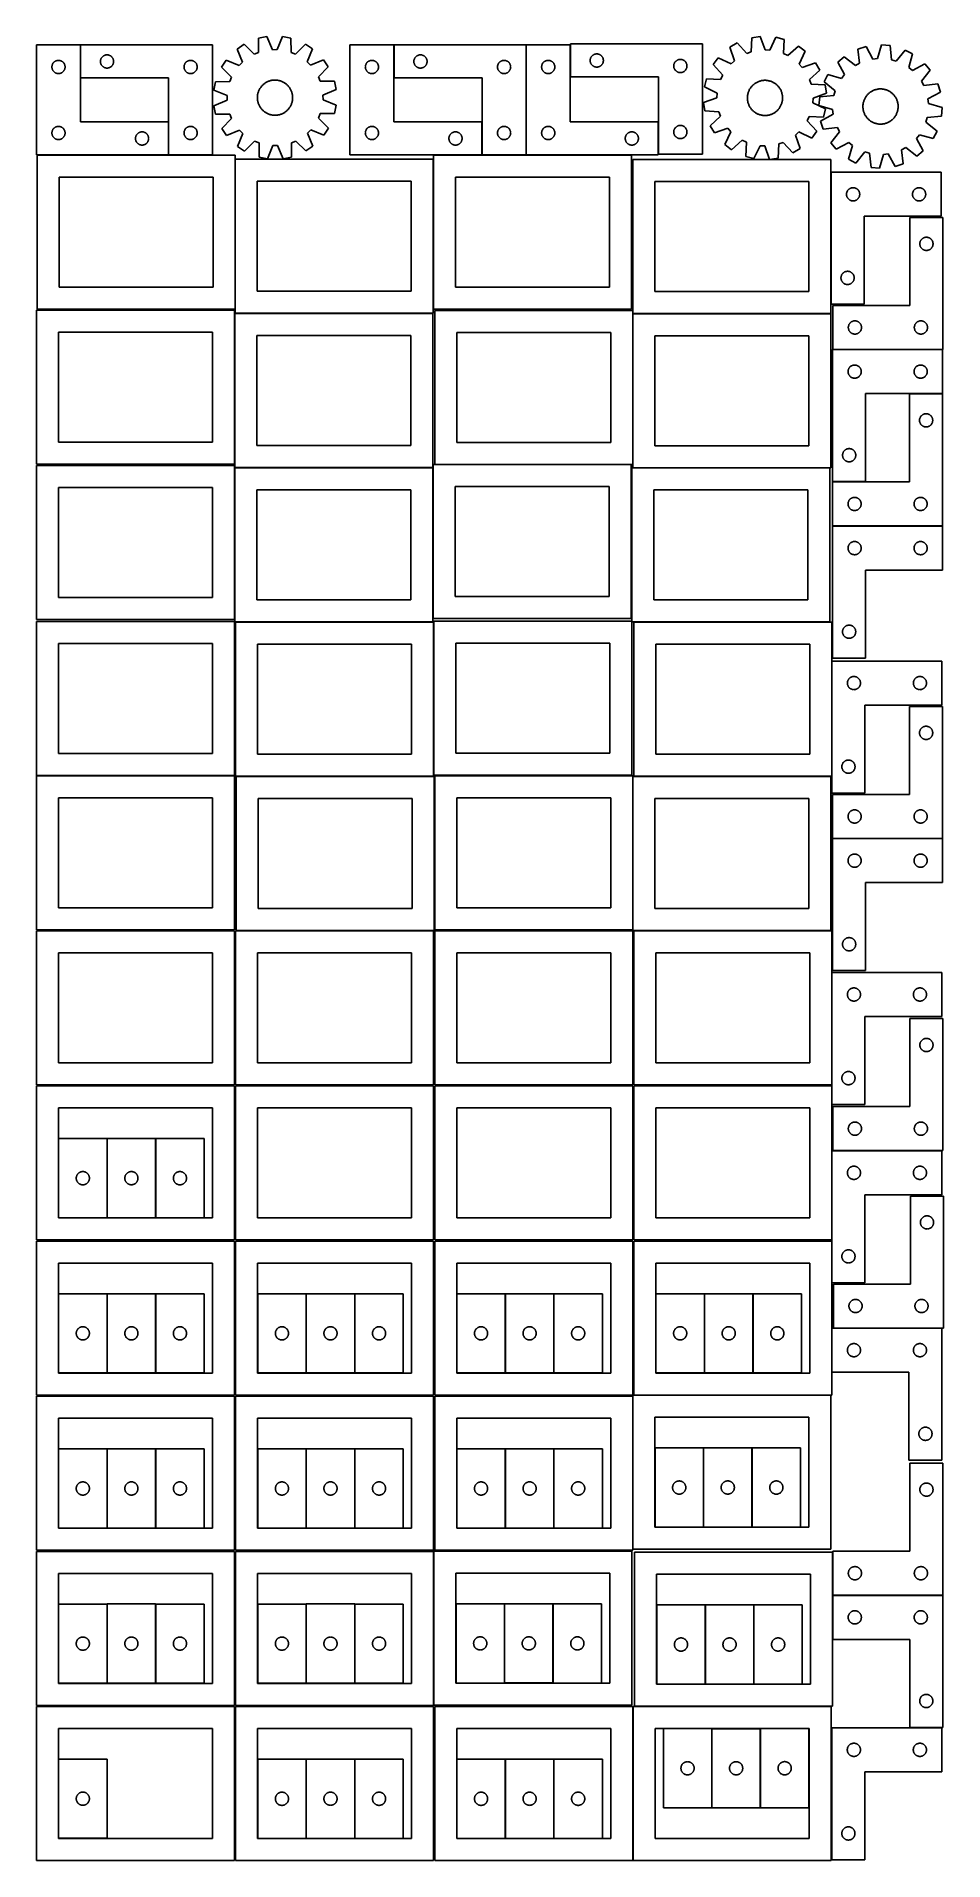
# Model space of a CAD drawing. Header units: millimetres. Extents: x 7 to 1243, y 7 to 2493.
import ezdxf

# ---------------------------------------------------------------- set-up
doc = ezdxf.new("R2010")
doc.units = ezdxf.units.MM
doc.layers.add('COMMON', color=5, linetype='CONTINUOUS', true_color=0x0000ff)
doc.layers.add('CUT', color=7, linetype='CONTINUOUS', true_color=0x000000)

msp = doc.modelspace()

# ---------------------------------------------------------------- linework, layer by layer
at = {"layer": 'COMMON'}
for p, q in [((66.620934, 2436.930532), (66.620934, 2481.930532)), ((494.061508, 2436.930532), (494.061508, 2481.930532)), ((674.261509, 2331.930532), (674.261509, 2481.930532)), ((734.46151, 2438.251528), (734.46151, 2481.930532)), ((186.620934, 2331.930532), (186.620934, 2376.930532)), ((614.061508, 2331.930532), (614.061508, 2376.930532)), ((854.46151, 2333.251528), (854.46151, 2376.930532)), ((186.520933, 2331.830532), (7.346378, 2331.830532)), ((246.720934, 2331.830532), (186.720934, 2331.830532)), ((277.446379, 2121.730531), (277.446379, 2326.02355)), ((547.64638, 2121.730531), (547.64638, 2326.02355)), ((613.961507, 2331.830532), (547.74638, 2331.830532)), ((674.161508, 2331.830532), (614.161508, 2331.830532)), ((817.74638, 2331.830532), (674.361509, 2331.830532)), ((1090.003436, 2128.322081), (1090.003436, 2308.322081)), ((546.864256, 2115.92355), (277.546379, 2115.92355)), ((819.662865, 1909.945432), (819.662865, 2115.536195)), ((1089.762865, 2115.636196), (819.903435, 2115.636196)), ((1242.238909, 2066.645837), (1092.604728, 2066.645837)), ((817.378837, 1909.845432), (549.562864, 1909.845432)), ((1092.179046, 1826.015831), (1242.179046, 1826.015831)), ((1091.183739, 1484.842836), (1091.183739, 1641.908507)), ((1092.187575, 1399.915977), (1242.187575, 1399.915977)), ((1091.183739, 1064.125673), (1091.183739, 1217.2713)), ((1091.183739, 1037.2713), (1091.183739, 1062.604799)), ((1091.183739, 852.604799), (1091.183739, 974.198546)), ((1241.283739, 974.298547), (1092.604728, 974.298547)), ((1091.183739, 794.198546), (1091.183739, 851.083864)), ((1091.183739, 732.348885), (1091.183739, 672.348885)), ((1241.283739, 732.448886), (1093.434531, 732.448886)), ((1092.321374, 368.041939), (1092.321374, 308.041939)), ((1242.421374, 368.14194), (1092.604731, 368.14194))]:
    msp.add_line(p, q, dxfattribs=at)
at = {"layer": 'CUT'}
for p, q in [((320.761054, 2493.354126), (309.455878, 2491.056631)), ((309.455878, 2491.056631), (309.469379, 2471.680299)), ((328.311777, 2475.509548), (320.761054, 2493.354126)), ((342.144078, 2493.442763), (334.74155, 2475.5362)), ((353.467912, 2491.239069), (342.144078, 2493.442763)), ((353.615046, 2471.863291), (353.467912, 2491.239069)), ((982.201469, 2491.828088), (981.129178, 2472.481445)), ((993.617623, 2493.488478), (982.201469, 2491.828088)), ((1000.156546, 2475.248826), (993.617623, 2493.488478)), ((1014.972017, 2492.378758), (1006.577709, 2474.915139)), ((1026.154572, 2489.543986), (1014.972017, 2492.378758)), ((1025.215736, 2470.190407), (1026.154572, 2489.543986)), ((66.520933, 2481.930532), (6.520933, 2481.930532)), ((6.520933, 2481.930532), (6.520933, 2331.930532)), ((66.520933, 2376.930532), (66.520933, 2481.930532)), ((246.720934, 2481.930532), (66.720934, 2481.930532)), ((66.720934, 2481.930532), (66.720934, 2436.930532)), ((94.027602, 2461.759904), (94.198563, 2462.323488)), ((94.198563, 2462.323488), (94.406018, 2462.874683)), ((94.406018, 2462.874683), (94.649079, 2463.411131)), ((94.649079, 2463.411131), (94.926705, 2463.930532)), ((94.926705, 2463.930532), (95.237708, 2464.430664)), ((95.237708, 2464.430664), (95.580754, 2464.909385)), ((95.580754, 2464.909385), (95.954376, 2465.364645)), ((95.954376, 2465.364645), (96.356973, 2465.794493)), ((96.356973, 2465.794493), (96.786822, 2466.197091)), ((96.786822, 2466.197091), (97.242081, 2466.570712)), ((97.242081, 2466.570712), (97.720802, 2466.913759)), ((97.720802, 2466.913759), (98.220934, 2467.224761)), ((98.220934, 2467.224761), (98.740336, 2467.502387)), ((98.740336, 2467.502387), (99.276783, 2467.745448)), ((99.276783, 2467.745448), (99.827979, 2467.952904)), ((99.827979, 2467.952904), (100.391563, 2468.123865)), ((100.391563, 2468.123865), (100.965121, 2468.2576)), ((100.965121, 2468.2576), (101.546198, 2468.353536)), ((101.546198, 2468.353536), (102.132306, 2468.411263)), ((102.132306, 2468.411263), (102.720934, 2468.430532)), ((102.720934, 2468.430532), (103.309562, 2468.411263)), ((103.309562, 2468.411263), (103.89567, 2468.353536)), ((103.89567, 2468.353536), (104.476747, 2468.2576)), ((104.476747, 2468.2576), (105.050306, 2468.123865)), ((105.050306, 2468.123865), (105.613889, 2467.952904)), ((105.613889, 2467.952904), (106.165085, 2467.745448)), ((106.165085, 2467.745448), (106.701532, 2467.502387)), ((106.701532, 2467.502387), (107.220934, 2467.224761)), ((107.220934, 2467.224761), (107.721066, 2466.913759)), ((107.721066, 2466.913759), (108.199787, 2466.570712)), ((108.199787, 2466.570712), (108.655046, 2466.197091)), ((108.655046, 2466.197091), (109.084895, 2465.794493)), ((109.084895, 2465.794493), (109.487492, 2465.364645)), ((109.487492, 2465.364645), (109.861114, 2464.909385)), ((109.861114, 2464.909385), (110.204161, 2464.430664)), ((110.204161, 2464.430664), (110.515163, 2463.930532)), ((110.515163, 2463.930532), (110.792789, 2463.411131)), ((110.792789, 2463.411131), (111.03585, 2462.874683)), ((111.03585, 2462.874683), (111.243305, 2462.323488)), ((111.243305, 2462.323488), (111.414267, 2461.759904)), ((246.720934, 2331.930532), (246.720934, 2481.930532)), ((289.734459, 2482.791812), (280.169053, 2476.3429)), ((280.169053, 2476.3429), (287.596527, 2458.44667)), ((303.539243, 2469.195108), (289.734459, 2482.791812)), ((309.469379, 2471.680299), (303.539243, 2469.195108)), ((334.74155, 2475.5362), (328.311777, 2475.509548)), ((359.565581, 2469.427347), (353.615046, 2471.863291)), ((373.25717, 2483.138029), (359.565581, 2469.427347)), ((382.875711, 2476.768637), (373.25717, 2483.138029)), ((375.596856, 2458.811447), (382.875711, 2476.768637)), ((493.961507, 2481.930532), (433.961507, 2481.930532)), ((433.961507, 2481.930532), (433.961507, 2331.930532)), ((493.961507, 2376.930532), (493.961507, 2481.930532)), ((674.161508, 2481.930532), (494.161508, 2481.930532)), ((494.161508, 2481.930532), (494.161508, 2436.930532)), ((521.468175, 2461.759904), (521.639137, 2462.323488)), ((521.639137, 2462.323488), (521.846592, 2462.874683)), ((521.846592, 2462.874683), (522.089653, 2463.411131)), ((522.089653, 2463.411131), (522.367279, 2463.930532)), ((522.367279, 2463.930532), (522.678281, 2464.430664)), ((522.678281, 2464.430664), (523.021328, 2464.909385)), ((523.021328, 2464.909385), (523.394949, 2465.364645)), ((523.394949, 2465.364645), (523.797547, 2465.794493)), ((523.797547, 2465.794493), (524.227395, 2466.197091)), ((524.227395, 2466.197091), (524.682655, 2466.570712)), ((524.682655, 2466.570712), (525.161376, 2466.913759)), ((525.161376, 2466.913759), (525.661508, 2467.224761)), ((525.661508, 2467.224761), (526.180909, 2467.502387)), ((526.180909, 2467.502387), (526.717357, 2467.745448)), ((526.717357, 2467.745448), (527.268553, 2467.952904)), ((527.268553, 2467.952904), (527.832136, 2468.123865)), ((527.832136, 2468.123865), (528.405695, 2468.2576)), ((528.405695, 2468.2576), (528.986772, 2468.353536)), ((528.986772, 2468.353536), (529.57288, 2468.411263)), ((529.57288, 2468.411263), (530.161508, 2468.430532)), ((530.161508, 2468.430532), (530.750136, 2468.411263)), ((530.750136, 2468.411263), (531.336243, 2468.353536)), ((531.336243, 2468.353536), (531.917321, 2468.2576)), ((531.917321, 2468.2576), (532.490879, 2468.123865)), ((532.490879, 2468.123865), (533.054463, 2467.952904)), ((533.054463, 2467.952904), (533.605659, 2467.745448)), ((533.605659, 2467.745448), (534.142106, 2467.502387)), ((534.142106, 2467.502387), (534.661508, 2467.224761)), ((534.661508, 2467.224761), (535.16164, 2466.913759)), ((535.16164, 2466.913759), (535.640361, 2466.570712)), ((535.640361, 2466.570712), (536.09562, 2466.197091)), ((536.09562, 2466.197091), (536.525469, 2465.794493)), ((536.525469, 2465.794493), (536.928066, 2465.364645)), ((536.928066, 2465.364645), (537.301688, 2464.909385)), ((537.301688, 2464.909385), (537.644734, 2464.430664)), ((537.644734, 2464.430664), (537.955736, 2463.930532)), ((537.955736, 2463.930532), (538.233362, 2463.411131)), ((538.233362, 2463.411131), (538.476424, 2462.874683)), ((538.476424, 2462.874683), (538.683879, 2462.323488)), ((538.683879, 2462.323488), (538.85484, 2461.759904)), ((674.161508, 2331.930532), (674.161508, 2481.930532)), ((734.361509, 2481.930532), (674.361509, 2481.930532)), ((674.361509, 2481.930532), (674.361509, 2331.930532)), ((734.361509, 2376.930532), (734.361509, 2481.930532)), ((914.56151, 2483.251528), (734.56151, 2483.251528)), ((734.56151, 2483.251528), (734.56151, 2438.251528)), ((761.638506, 2461.926264), (761.734442, 2462.507341)), ((761.734442, 2462.507341), (761.868177, 2463.0809)), ((761.868177, 2463.0809), (762.039139, 2463.644483)), ((762.039139, 2463.644483), (762.246594, 2464.195679)), ((762.246594, 2464.195679), (762.489655, 2464.732127)), ((762.489655, 2464.732127), (762.767281, 2465.251528)), ((762.767281, 2465.251528), (763.078283, 2465.75166)), ((763.078283, 2465.75166), (763.42133, 2466.230381)), ((763.42133, 2466.230381), (763.794951, 2466.685641)), ((763.794951, 2466.685641), (764.197549, 2467.115489)), ((764.197549, 2467.115489), (764.627397, 2467.518087)), ((764.627397, 2467.518087), (765.082657, 2467.891708)), ((765.082657, 2467.891708), (765.561378, 2468.234755)), ((765.561378, 2468.234755), (766.06151, 2468.545757)), ((766.06151, 2468.545757), (766.580911, 2468.823383)), ((766.580911, 2468.823383), (767.117359, 2469.066444)), ((767.117359, 2469.066444), (767.668555, 2469.273899)), ((767.668555, 2469.273899), (768.232138, 2469.444861)), ((768.232138, 2469.444861), (768.805697, 2469.578596)), ((768.805697, 2469.578596), (769.386774, 2469.674532)), ((769.386774, 2469.674532), (769.972882, 2469.732259)), ((769.972882, 2469.732259), (770.56151, 2469.751528)), ((770.56151, 2469.751528), (771.150138, 2469.732259)), ((771.150138, 2469.732259), (771.736245, 2469.674532)), ((771.736245, 2469.674532), (772.317323, 2469.578596)), ((772.317323, 2469.578596), (772.890881, 2469.444861)), ((772.890881, 2469.444861), (773.454465, 2469.273899)), ((773.454465, 2469.273899), (774.005661, 2469.066444)), ((774.005661, 2469.066444), (774.542108, 2468.823383)), ((774.542108, 2468.823383), (775.06151, 2468.545757)), ((775.06151, 2468.545757), (775.561642, 2468.234755)), ((775.561642, 2468.234755), (776.040363, 2467.891708)), ((776.040363, 2467.891708), (776.495622, 2467.518087)), ((776.495622, 2467.518087), (776.925471, 2467.115489)), ((776.925471, 2467.115489), (777.328068, 2466.685641)), ((777.328068, 2466.685641), (777.70169, 2466.230381)), ((777.70169, 2466.230381), (778.044736, 2465.75166)), ((778.044736, 2465.75166), (778.355738, 2465.251528)), ((778.355738, 2465.251528), (778.633364, 2464.732127)), ((778.633364, 2464.732127), (778.876426, 2464.195679)), ((778.876426, 2464.195679), (779.083881, 2463.644483)), ((779.083881, 2463.644483), (779.254842, 2463.0809)), ((779.254842, 2463.0809), (779.388577, 2462.507341)), ((779.388577, 2462.507341), (779.484513, 2461.926264)), ((882.805697, 2462.078596), (883.386774, 2462.174532)), ((883.386774, 2462.174532), (883.972882, 2462.232259)), ((883.972882, 2462.232259), (884.56151, 2462.251528)), ((884.56151, 2462.251528), (885.150138, 2462.232259)), ((885.150138, 2462.232259), (885.736245, 2462.174532)), ((885.736245, 2462.174532), (886.317323, 2462.078596)), ((914.56151, 2333.251528), (914.56151, 2483.251528)), ((936.251636, 2464.463443), (929.353269, 2455.21693)), ((953.772735, 2456.189778), (936.251636, 2464.463443)), ((962.04791, 2484.681363), (952.136163, 2478.778589)), ((952.136163, 2478.778589), (958.549135, 2460.494273)), ((975.0691, 2470.332459), (962.04791, 2484.681363)), ((981.129178, 2472.481445), (975.0691, 2470.332459)), ((1006.577709, 2474.915139), (1000.156546, 2475.248826)), ((1031.020421, 2467.424847), (1025.215736, 2470.190407)), ((1045.458788, 2480.346766), (1031.020421, 2467.424847)), ((1054.705301, 2473.448399), (1045.458788, 2480.346766)), ((1046.431635, 2455.927301), (1054.705301, 2473.448399)), ((1108.029519, 2465.865458), (1099.19845, 2458.442677)), ((1123.192682, 2453.802252), (1108.029519, 2465.865458)), ((1137.767535, 2479.644516), (1126.768116, 2476.166265)), ((1126.768116, 2476.166265), (1128.827288, 2456.899656)), ((1147.160082, 2462.696876), (1137.767535, 2479.644516)), ((1153.551104, 2463.402234), (1147.160082, 2462.696876)), ((1159.021689, 2481.99027), (1153.551104, 2463.402234)), ((1170.514897, 2480.99446), (1159.021689, 2481.99027)), ((1172.706897, 2461.742511), (1170.514897, 2480.99446)), ((1191.048856, 2475.028042), (1178.88136, 2459.948438)), ((1201.286115, 2469.709773), (1191.048856, 2475.028042)), ((1195.943858, 2451.084449), (1201.286115, 2469.709773)), ((27.520933, 2451.930532), (27.540203, 2452.519161)), ((27.540203, 2451.341904), (27.520933, 2451.930532)), ((27.540203, 2452.519161), (27.597929, 2453.105268)), ((27.597929, 2450.755797), (27.540203, 2451.341904)), ((27.597929, 2453.105268), (27.693866, 2453.686345)), ((27.693866, 2450.174719), (27.597929, 2450.755797)), ((27.693866, 2453.686345), (27.827601, 2454.259904)), ((27.827601, 2449.601161), (27.693866, 2450.174719)), ((27.827601, 2454.259904), (27.998562, 2454.823488)), ((27.998562, 2449.037577), (27.827601, 2449.601161)), ((27.998562, 2454.823488), (28.206017, 2455.374683)), ((28.206017, 2448.486381), (27.998562, 2449.037577)), ((28.206017, 2455.374683), (28.449078, 2455.911131)), ((28.449078, 2447.949934), (28.206017, 2448.486381)), ((28.449078, 2455.911131), (28.726704, 2456.430532)), ((28.726704, 2447.430532), (28.449078, 2447.949934)), ((28.726704, 2456.430532), (29.037707, 2456.930664)), ((29.037707, 2446.9304), (28.726704, 2447.430532)), ((29.037707, 2456.930664), (29.380753, 2457.409385)), ((29.380753, 2446.451679), (29.037707, 2446.9304)), ((29.380753, 2457.409385), (29.754375, 2457.864645)), ((29.754375, 2445.99642), (29.380753, 2446.451679)), ((29.754375, 2457.864645), (30.156972, 2458.294493)), ((30.156972, 2445.566571), (29.754375, 2445.99642)), ((30.156972, 2458.294493), (30.586821, 2458.697091)), ((30.586821, 2445.163974), (30.156972, 2445.566571)), ((30.586821, 2458.697091), (31.04208, 2459.070712)), ((31.04208, 2444.790352), (30.586821, 2445.163974)), ((31.04208, 2459.070712), (31.520801, 2459.413759)), ((31.520801, 2444.447306), (31.04208, 2444.790352)), ((31.520801, 2459.413759), (32.020933, 2459.724761)), ((32.020933, 2444.136304), (31.520801, 2444.447306)), ((32.020933, 2459.724761), (32.540335, 2460.002387)), ((32.540335, 2443.858678), (32.020933, 2444.136304)), ((32.540335, 2460.002387), (33.076782, 2460.245448)), ((33.076782, 2443.615617), (32.540335, 2443.858678)), ((33.076782, 2460.245448), (33.627978, 2460.452904)), ((33.627978, 2443.408161), (33.076782, 2443.615617)), ((33.627978, 2460.452904), (34.191562, 2460.623865)), ((34.191562, 2443.2372), (33.627978, 2443.408161)), ((34.191562, 2460.623865), (34.76512, 2460.7576)), ((34.76512, 2443.103465), (34.191562, 2443.2372)), ((34.76512, 2460.7576), (35.346197, 2460.853536)), ((35.346197, 2443.007529), (34.76512, 2443.103465)), ((35.346197, 2460.853536), (35.932305, 2460.911263)), ((35.932305, 2442.949802), (35.346197, 2443.007529)), ((35.932305, 2460.911263), (36.520933, 2460.930532)), ((36.520933, 2442.930532), (35.932305, 2442.949802)), ((36.520933, 2460.930532), (37.109561, 2460.911263)), ((37.109561, 2442.949802), (36.520933, 2442.930532)), ((37.109561, 2460.911263), (37.695669, 2460.853536)), ((37.695669, 2443.007529), (37.109561, 2442.949802)), ((37.695669, 2460.853536), (38.276746, 2460.7576)), ((38.276746, 2443.103465), (37.695669, 2443.007529)), ((38.276746, 2460.7576), (38.850305, 2460.623865)), ((38.850305, 2443.2372), (38.276746, 2443.103465)), ((38.850305, 2460.623865), (39.413888, 2460.452904)), ((39.413888, 2443.408161), (38.850305, 2443.2372)), ((39.413888, 2460.452904), (39.965084, 2460.245448)), ((39.965084, 2443.615617), (39.413888, 2443.408161)), ((39.965084, 2460.245448), (40.501531, 2460.002387)), ((40.501531, 2443.858678), (39.965084, 2443.615617)), ((40.501531, 2460.002387), (41.020933, 2459.724761)), ((41.020933, 2444.136304), (40.501531, 2443.858678)), ((41.020933, 2459.724761), (41.521065, 2459.413759)), ((41.521065, 2444.447306), (41.020933, 2444.136304)), ((41.521065, 2459.413759), (41.999786, 2459.070712)), ((41.999786, 2444.790352), (41.521065, 2444.447306)), ((41.999786, 2459.070712), (42.455045, 2458.697091)), ((42.455045, 2445.163974), (41.999786, 2444.790352)), ((42.455045, 2458.697091), (42.884894, 2458.294493)), ((42.884894, 2445.566571), (42.455045, 2445.163974)), ((42.884894, 2458.294493), (43.287491, 2457.864645)), ((43.287491, 2445.99642), (42.884894, 2445.566571)), ((43.287491, 2457.864645), (43.661113, 2457.409385)), ((43.661113, 2446.451679), (43.287491, 2445.99642)), ((43.661113, 2457.409385), (44.00416, 2456.930664)), ((44.00416, 2446.9304), (43.661113, 2446.451679)), ((44.00416, 2456.930664), (44.315162, 2456.430532)), ((44.315162, 2447.430532), (44.00416, 2446.9304)), ((44.315162, 2456.430532), (44.592788, 2455.911131)), ((44.592788, 2447.949934), (44.315162, 2447.430532)), ((44.592788, 2455.911131), (44.835849, 2455.374683)), ((44.835849, 2448.486381), (44.592788, 2447.949934)), ((44.835849, 2455.374683), (45.043304, 2454.823488)), ((45.043304, 2449.037577), (44.835849, 2448.486381)), ((45.043304, 2454.823488), (45.214266, 2454.259904)), ((45.214266, 2449.601161), (45.043304, 2449.037577)), ((45.214266, 2454.259904), (45.348001, 2453.686345)), ((45.348001, 2450.174719), (45.214266, 2449.601161)), ((45.348001, 2453.686345), (45.443937, 2453.105268)), ((45.443937, 2450.755797), (45.348001, 2450.174719)), ((45.443937, 2453.105268), (45.501663, 2452.519161)), ((45.501663, 2451.341904), (45.443937, 2450.755797)), ((45.501663, 2452.519161), (45.520933, 2451.930532)), ((45.520933, 2451.930532), (45.501663, 2451.341904)), ((93.720934, 2459.430532), (93.740204, 2460.019161)), ((93.740204, 2458.841904), (93.720934, 2459.430532)), ((93.740204, 2460.019161), (93.79793, 2460.605268)), ((93.79793, 2458.255797), (93.740204, 2458.841904)), ((93.79793, 2460.605268), (93.893867, 2461.186345)), ((93.893867, 2457.674719), (93.79793, 2458.255797)), ((93.893867, 2461.186345), (94.027602, 2461.759904)), ((94.027602, 2457.101161), (93.893867, 2457.674719)), ((94.198563, 2456.537577), (94.027602, 2457.101161)), ((94.406018, 2455.986381), (94.198563, 2456.537577)), ((94.649079, 2455.449934), (94.406018, 2455.986381)), ((94.926705, 2454.930532), (94.649079, 2455.449934)), ((95.237708, 2454.4304), (94.926705, 2454.930532)), ((95.580754, 2453.951679), (95.237708, 2454.4304)), ((95.954376, 2453.49642), (95.580754, 2453.951679)), ((96.356973, 2453.066571), (95.954376, 2453.49642)), ((96.786822, 2452.663974), (96.356973, 2453.066571)), ((97.242081, 2452.290352), (96.786822, 2452.663974)), ((97.720802, 2451.947306), (97.242081, 2452.290352)), ((98.220934, 2451.636304), (97.720802, 2451.947306)), ((98.740336, 2451.358678), (98.220934, 2451.636304)), ((99.276783, 2451.115617), (98.740336, 2451.358678)), ((99.827979, 2450.908161), (99.276783, 2451.115617)), ((100.391563, 2450.7372), (99.827979, 2450.908161)), ((100.965121, 2450.603465), (100.391563, 2450.7372)), ((101.546198, 2450.507529), (100.965121, 2450.603465)), ((102.132306, 2450.449802), (101.546198, 2450.507529)), ((102.720934, 2450.430532), (102.132306, 2450.449802)), ((103.309562, 2450.449802), (102.720934, 2450.430532)), ((103.89567, 2450.507529), (103.309562, 2450.449802)), ((104.476747, 2450.603465), (103.89567, 2450.507529)), ((105.050306, 2450.7372), (104.476747, 2450.603465)), ((105.613889, 2450.908161), (105.050306, 2450.7372)), ((106.165085, 2451.115617), (105.613889, 2450.908161)), ((106.701532, 2451.358678), (106.165085, 2451.115617)), ((107.220934, 2451.636304), (106.701532, 2451.358678)), ((107.721066, 2451.947306), (107.220934, 2451.636304)), ((108.199787, 2452.290352), (107.721066, 2451.947306)), ((108.655046, 2452.663974), (108.199787, 2452.290352)), ((109.084895, 2453.066571), (108.655046, 2452.663974)), ((109.487492, 2453.49642), (109.084895, 2453.066571)), ((109.861114, 2453.951679), (109.487492, 2453.49642)), ((110.204161, 2454.4304), (109.861114, 2453.951679)), ((110.515163, 2454.930532), (110.204161, 2454.4304)), ((110.792789, 2455.449934), (110.515163, 2454.930532)), ((111.03585, 2455.986381), (110.792789, 2455.449934)), ((111.243305, 2456.537577), (111.03585, 2455.986381)), ((111.414267, 2457.101161), (111.243305, 2456.537577)), ((111.414267, 2461.759904), (111.548002, 2461.186345)), ((111.548002, 2457.674719), (111.414267, 2457.101161)), ((111.548002, 2461.186345), (111.643938, 2460.605268)), ((111.643938, 2458.255797), (111.548002, 2457.674719)), ((111.643938, 2460.605268), (111.701664, 2460.019161)), ((111.701664, 2458.841904), (111.643938, 2458.255797)), ((111.701664, 2460.019161), (111.720934, 2459.430532)), ((111.720934, 2459.430532), (111.701664, 2458.841904)), ((207.720934, 2451.930532), (207.740204, 2452.519161)), ((207.740204, 2451.341904), (207.720934, 2451.930532)), ((207.740204, 2452.519161), (207.79793, 2453.105268)), ((207.79793, 2450.755797), (207.740204, 2451.341904)), ((207.79793, 2453.105268), (207.893867, 2453.686345)), ((207.893867, 2450.174719), (207.79793, 2450.755797)), ((207.893867, 2453.686345), (208.027602, 2454.259904)), ((208.027602, 2449.601161), (207.893867, 2450.174719)), ((208.027602, 2454.259904), (208.198563, 2454.823488)), ((208.198563, 2449.037577), (208.027602, 2449.601161)), ((208.198563, 2454.823488), (208.406018, 2455.374683)), ((208.406018, 2448.486381), (208.198563, 2449.037577)), ((208.406018, 2455.374683), (208.649079, 2455.911131)), ((208.649079, 2447.949934), (208.406018, 2448.486381)), ((208.649079, 2455.911131), (208.926705, 2456.430532)), ((208.926705, 2447.430532), (208.649079, 2447.949934)), ((208.926705, 2456.430532), (209.237708, 2456.930664)), ((209.237708, 2446.9304), (208.926705, 2447.430532)), ((209.237708, 2456.930664), (209.580754, 2457.409385)), ((209.580754, 2446.451679), (209.237708, 2446.9304)), ((209.580754, 2457.409385), (209.954376, 2457.864645)), ((209.954376, 2445.99642), (209.580754, 2446.451679)), ((209.954376, 2457.864645), (210.356973, 2458.294493)), ((210.356973, 2445.566571), (209.954376, 2445.99642)), ((210.356973, 2458.294493), (210.786822, 2458.697091)), ((210.786822, 2445.163974), (210.356973, 2445.566571)), ((210.786822, 2458.697091), (211.242081, 2459.070712)), ((211.242081, 2444.790352), (210.786822, 2445.163974)), ((211.242081, 2459.070712), (211.720802, 2459.413759)), ((211.720802, 2444.447306), (211.242081, 2444.790352)), ((211.720802, 2459.413759), (212.220934, 2459.724761)), ((212.220934, 2444.136304), (211.720802, 2444.447306)), ((212.220934, 2459.724761), (212.740336, 2460.002387)), ((212.740336, 2443.858678), (212.220934, 2444.136304)), ((212.740336, 2460.002387), (213.276783, 2460.245448)), ((213.276783, 2443.615617), (212.740336, 2443.858678)), ((213.276783, 2460.245448), (213.827979, 2460.452904)), ((213.827979, 2443.408161), (213.276783, 2443.615617)), ((213.827979, 2460.452904), (214.391563, 2460.623865)), ((214.391563, 2443.2372), (213.827979, 2443.408161)), ((214.391563, 2460.623865), (214.965121, 2460.7576)), ((214.965121, 2443.103465), (214.391563, 2443.2372)), ((214.965121, 2460.7576), (215.546198, 2460.853536)), ((215.546198, 2443.007529), (214.965121, 2443.103465)), ((215.546198, 2460.853536), (216.132306, 2460.911263)), ((216.132306, 2442.949802), (215.546198, 2443.007529)), ((216.132306, 2460.911263), (216.720934, 2460.930532)), ((216.720934, 2442.930532), (216.132306, 2442.949802)), ((216.720934, 2460.930532), (217.309562, 2460.911263)), ((217.309562, 2442.949802), (216.720934, 2442.930532)), ((217.309562, 2460.911263), (217.89567, 2460.853536)), ((217.89567, 2443.007529), (217.309562, 2442.949802)), ((217.89567, 2460.853536), (218.476747, 2460.7576)), ((218.476747, 2443.103465), (217.89567, 2443.007529)), ((218.476747, 2460.7576), (219.050306, 2460.623865)), ((219.050306, 2443.2372), (218.476747, 2443.103465)), ((219.050306, 2460.623865), (219.613889, 2460.452904)), ((219.613889, 2443.408161), (219.050306, 2443.2372)), ((219.613889, 2460.452904), (220.165085, 2460.245448)), ((220.165085, 2443.615617), (219.613889, 2443.408161)), ((220.165085, 2460.245448), (220.701532, 2460.002387)), ((220.701532, 2443.858678), (220.165085, 2443.615617)), ((220.701532, 2460.002387), (221.220934, 2459.724761)), ((221.220934, 2444.136304), (220.701532, 2443.858678)), ((221.220934, 2459.724761), (221.721066, 2459.413759)), ((221.721066, 2444.447306), (221.220934, 2444.136304)), ((221.721066, 2459.413759), (222.199787, 2459.070712)), ((222.199787, 2444.790352), (221.721066, 2444.447306)), ((222.199787, 2459.070712), (222.655046, 2458.697091)), ((222.655046, 2445.163974), (222.199787, 2444.790352)), ((222.655046, 2458.697091), (223.084895, 2458.294493)), ((223.084895, 2445.566571), (222.655046, 2445.163974)), ((223.084895, 2458.294493), (223.487492, 2457.864645)), ((223.487492, 2445.99642), (223.084895, 2445.566571)), ((223.487492, 2457.864645), (223.861114, 2457.409385)), ((223.861114, 2446.451679), (223.487492, 2445.99642)), ((223.861114, 2457.409385), (224.204161, 2456.930664)), ((224.204161, 2446.9304), (223.861114, 2446.451679)), ((224.204161, 2456.930664), (224.515163, 2456.430532)), ((224.515163, 2447.430532), (224.204161, 2446.9304)), ((224.515163, 2456.430532), (224.792789, 2455.911131)), ((224.792789, 2447.949934), (224.515163, 2447.430532)), ((224.792789, 2455.911131), (225.03585, 2455.374683)), ((225.03585, 2448.486381), (224.792789, 2447.949934)), ((225.03585, 2455.374683), (225.243305, 2454.823488)), ((225.243305, 2449.037577), (225.03585, 2448.486381)), ((225.243305, 2454.823488), (225.414267, 2454.259904)), ((225.414267, 2449.601161), (225.243305, 2449.037577)), ((225.414267, 2454.259904), (225.548002, 2453.686345)), ((225.548002, 2450.174719), (225.414267, 2449.601161)), ((225.548002, 2453.686345), (225.643938, 2453.105268)), ((225.643938, 2450.755797), (225.548002, 2450.174719)), ((225.643938, 2453.105268), (225.701664, 2452.519161)), ((225.701664, 2451.341904), (225.643938, 2450.755797)), ((225.701664, 2452.519161), (225.720934, 2451.930532)), ((225.720934, 2451.930532), (225.701664, 2451.341904)), ((265.111646, 2461.160143), (258.742255, 2451.541602)), ((258.742255, 2451.541602), (272.452937, 2437.850013)), ((283.068837, 2453.881288), (265.111646, 2461.160143)), ((272.452937, 2437.850013), (270.016993, 2431.899478)), ((287.596527, 2458.44667), (283.068837, 2453.881288)), ((380.162238, 2454.283757), (375.596856, 2458.811447)), ((398.058468, 2461.711231), (380.162238, 2454.283757)), ((390.910676, 2438.341041), (404.50738, 2452.145825)), ((393.395867, 2432.410905), (390.910676, 2438.341041)), ((404.50738, 2452.145825), (398.058468, 2461.711231)), ((454.961507, 2451.930532), (454.980776, 2452.519161)), ((454.980776, 2451.341904), (454.961507, 2451.930532)), ((454.980776, 2452.519161), (455.038503, 2453.105268)), ((455.038503, 2450.755797), (454.980776, 2451.341904)), ((455.038503, 2453.105268), (455.134439, 2453.686345)), ((455.134439, 2450.174719), (455.038503, 2450.755797)), ((455.134439, 2453.686345), (455.268174, 2454.259904)), ((455.268174, 2449.601161), (455.134439, 2450.174719)), ((455.268174, 2454.259904), (455.439136, 2454.823488)), ((455.439136, 2449.037577), (455.268174, 2449.601161)), ((455.439136, 2454.823488), (455.646591, 2455.374683)), ((455.646591, 2448.486381), (455.439136, 2449.037577)), ((455.646591, 2455.374683), (455.889652, 2455.911131)), ((455.889652, 2447.949934), (455.646591, 2448.486381)), ((455.889652, 2455.911131), (456.167278, 2456.430532)), ((456.167278, 2447.430532), (455.889652, 2447.949934)), ((456.167278, 2456.430532), (456.47828, 2456.930664)), ((456.47828, 2446.9304), (456.167278, 2447.430532)), ((456.47828, 2456.930664), (456.821327, 2457.409385)), ((456.821327, 2446.451679), (456.47828, 2446.9304)), ((456.821327, 2457.409385), (457.194948, 2457.864645)), ((457.194948, 2445.99642), (456.821327, 2446.451679)), ((457.194948, 2457.864645), (457.597546, 2458.294493)), ((457.597546, 2445.566571), (457.194948, 2445.99642)), ((457.597546, 2458.294493), (458.027394, 2458.697091)), ((458.027394, 2445.163974), (457.597546, 2445.566571)), ((458.027394, 2458.697091), (458.482654, 2459.070712)), ((458.482654, 2444.790352), (458.027394, 2445.163974)), ((458.482654, 2459.070712), (458.961375, 2459.413759)), ((458.961375, 2444.447306), (458.482654, 2444.790352)), ((458.961375, 2459.413759), (459.461507, 2459.724761)), ((459.461507, 2444.136304), (458.961375, 2444.447306)), ((459.461507, 2459.724761), (459.980908, 2460.002387)), ((459.980908, 2443.858678), (459.461507, 2444.136304)), ((459.980908, 2460.002387), (460.517356, 2460.245448)), ((460.517356, 2443.615617), (459.980908, 2443.858678)), ((460.517356, 2460.245448), (461.068552, 2460.452904)), ((461.068552, 2443.408161), (460.517356, 2443.615617)), ((461.068552, 2460.452904), (461.632135, 2460.623865)), ((461.632135, 2443.2372), (461.068552, 2443.408161)), ((461.632135, 2460.623865), (462.205694, 2460.7576)), ((462.205694, 2443.103465), (461.632135, 2443.2372)), ((462.205694, 2460.7576), (462.786771, 2460.853536)), ((462.786771, 2443.007529), (462.205694, 2443.103465)), ((462.786771, 2460.853536), (463.372879, 2460.911263)), ((463.372879, 2442.949802), (462.786771, 2443.007529)), ((463.372879, 2460.911263), (463.961507, 2460.930532)), ((463.961507, 2442.930532), (463.372879, 2442.949802)), ((463.961507, 2460.930532), (464.550135, 2460.911263)), ((464.550135, 2442.949802), (463.961507, 2442.930532)), ((464.550135, 2460.911263), (465.136242, 2460.853536)), ((465.136242, 2443.007529), (464.550135, 2442.949802)), ((465.136242, 2460.853536), (465.71732, 2460.7576)), ((465.71732, 2443.103465), (465.136242, 2443.007529)), ((465.71732, 2460.7576), (466.290878, 2460.623865)), ((466.290878, 2443.2372), (465.71732, 2443.103465)), ((466.290878, 2460.623865), (466.854462, 2460.452904)), ((466.854462, 2443.408161), (466.290878, 2443.2372)), ((466.854462, 2460.452904), (467.405658, 2460.245448)), ((467.405658, 2443.615617), (466.854462, 2443.408161)), ((467.405658, 2460.245448), (467.942105, 2460.002387)), ((467.942105, 2443.858678), (467.405658, 2443.615617)), ((467.942105, 2460.002387), (468.461507, 2459.724761)), ((468.461507, 2444.136304), (467.942105, 2443.858678)), ((468.461507, 2459.724761), (468.961639, 2459.413759)), ((468.961639, 2444.447306), (468.461507, 2444.136304)), ((468.961639, 2459.413759), (469.44036, 2459.070712)), ((469.44036, 2444.790352), (468.961639, 2444.447306)), ((469.44036, 2459.070712), (469.895619, 2458.697091)), ((469.895619, 2445.163974), (469.44036, 2444.790352)), ((469.895619, 2458.697091), (470.325468, 2458.294493)), ((470.325468, 2445.566571), (469.895619, 2445.163974)), ((470.325468, 2458.294493), (470.728065, 2457.864645)), ((470.728065, 2445.99642), (470.325468, 2445.566571)), ((470.728065, 2457.864645), (471.101687, 2457.409385)), ((471.101687, 2446.451679), (470.728065, 2445.99642)), ((471.101687, 2457.409385), (471.444733, 2456.930664)), ((471.444733, 2446.9304), (471.101687, 2446.451679)), ((471.444733, 2456.930664), (471.755735, 2456.430532)), ((471.755735, 2447.430532), (471.444733, 2446.9304)), ((471.755735, 2456.430532), (472.033361, 2455.911131)), ((472.033361, 2447.949934), (471.755735, 2447.430532)), ((472.033361, 2455.911131), (472.276423, 2455.374683)), ((472.276423, 2448.486381), (472.033361, 2447.949934)), ((472.276423, 2455.374683), (472.483878, 2454.823488)), ((472.483878, 2449.037577), (472.276423, 2448.486381)), ((472.483878, 2454.823488), (472.654839, 2454.259904)), ((472.654839, 2449.601161), (472.483878, 2449.037577)), ((472.654839, 2454.259904), (472.788574, 2453.686345)), ((472.788574, 2450.174719), (472.654839, 2449.601161)), ((472.788574, 2453.686345), (472.88451, 2453.105268)), ((472.88451, 2450.755797), (472.788574, 2450.174719)), ((472.88451, 2453.105268), (472.942237, 2452.519161)), ((472.942237, 2451.341904), (472.88451, 2450.755797)), ((472.942237, 2452.519161), (472.961507, 2451.930532)), ((472.961507, 2451.930532), (472.942237, 2451.341904)), ((521.161508, 2459.430532), (521.180777, 2460.019161)), ((521.180777, 2458.841904), (521.161508, 2459.430532)), ((521.180777, 2460.019161), (521.238504, 2460.605268)), ((521.238504, 2458.255797), (521.180777, 2458.841904)), ((521.238504, 2460.605268), (521.33444, 2461.186345)), ((521.33444, 2457.674719), (521.238504, 2458.255797)), ((521.33444, 2461.186345), (521.468175, 2461.759904)), ((521.468175, 2457.101161), (521.33444, 2457.674719)), ((521.639137, 2456.537577), (521.468175, 2457.101161)), ((521.846592, 2455.986381), (521.639137, 2456.537577)), ((522.089653, 2455.449934), (521.846592, 2455.986381)), ((522.367279, 2454.930532), (522.089653, 2455.449934)), ((522.678281, 2454.4304), (522.367279, 2454.930532)), ((523.021328, 2453.951679), (522.678281, 2454.4304)), ((523.394949, 2453.49642), (523.021328, 2453.951679)), ((523.797547, 2453.066571), (523.394949, 2453.49642)), ((524.227395, 2452.663974), (523.797547, 2453.066571)), ((524.682655, 2452.290352), (524.227395, 2452.663974)), ((525.161376, 2451.947306), (524.682655, 2452.290352)), ((525.661508, 2451.636304), (525.161376, 2451.947306)), ((526.180909, 2451.358678), (525.661508, 2451.636304)), ((526.717357, 2451.115617), (526.180909, 2451.358678)), ((527.268553, 2450.908161), (526.717357, 2451.115617)), ((527.832136, 2450.7372), (527.268553, 2450.908161)), ((528.405695, 2450.603465), (527.832136, 2450.7372)), ((528.986772, 2450.507529), (528.405695, 2450.603465)), ((529.57288, 2450.449802), (528.986772, 2450.507529)), ((530.161508, 2450.430532), (529.57288, 2450.449802)), ((530.750136, 2450.449802), (530.161508, 2450.430532)), ((531.336243, 2450.507529), (530.750136, 2450.449802)), ((531.917321, 2450.603465), (531.336243, 2450.507529)), ((532.490879, 2450.7372), (531.917321, 2450.603465)), ((533.054463, 2450.908161), (532.490879, 2450.7372)), ((533.605659, 2451.115617), (533.054463, 2450.908161)), ((534.142106, 2451.358678), (533.605659, 2451.115617)), ((534.661508, 2451.636304), (534.142106, 2451.358678)), ((535.16164, 2451.947306), (534.661508, 2451.636304)), ((535.640361, 2452.290352), (535.16164, 2451.947306)), ((536.09562, 2452.663974), (535.640361, 2452.290352)), ((536.525469, 2453.066571), (536.09562, 2452.663974)), ((536.928066, 2453.49642), (536.525469, 2453.066571)), ((537.301688, 2453.951679), (536.928066, 2453.49642)), ((537.644734, 2454.4304), (537.301688, 2453.951679)), ((537.955736, 2454.930532), (537.644734, 2454.4304)), ((538.233362, 2455.449934), (537.955736, 2454.930532)), ((538.476424, 2455.986381), (538.233362, 2455.449934)), ((538.683879, 2456.537577), (538.476424, 2455.986381)), ((538.85484, 2457.101161), (538.683879, 2456.537577)), ((538.85484, 2461.759904), (538.988575, 2461.186345)), ((538.988575, 2457.674719), (538.85484, 2457.101161)), ((538.988575, 2461.186345), (539.084511, 2460.605268)), ((539.084511, 2458.255797), (538.988575, 2457.674719)), ((539.084511, 2460.605268), (539.142238, 2460.019161)), ((539.142238, 2458.841904), (539.084511, 2458.255797)), ((539.142238, 2460.019161), (539.161508, 2459.430532)), ((539.161508, 2459.430532), (539.142238, 2458.841904)), ((635.161508, 2451.930532), (635.180777, 2452.519161)), ((635.180777, 2451.341904), (635.161508, 2451.930532)), ((635.180777, 2452.519161), (635.238504, 2453.105268)), ((635.238504, 2450.755797), (635.180777, 2451.341904)), ((635.238504, 2453.105268), (635.33444, 2453.686345)), ((635.33444, 2450.174719), (635.238504, 2450.755797)), ((635.33444, 2453.686345), (635.468175, 2454.259904)), ((635.468175, 2449.601161), (635.33444, 2450.174719)), ((635.468175, 2454.259904), (635.639137, 2454.823488)), ((635.639137, 2449.037577), (635.468175, 2449.601161)), ((635.639137, 2454.823488), (635.846592, 2455.374683)), ((635.846592, 2448.486381), (635.639137, 2449.037577)), ((635.846592, 2455.374683), (636.089653, 2455.911131)), ((636.089653, 2447.949934), (635.846592, 2448.486381)), ((636.089653, 2455.911131), (636.367279, 2456.430532)), ((636.367279, 2447.430532), (636.089653, 2447.949934)), ((636.367279, 2456.430532), (636.678281, 2456.930664)), ((636.678281, 2446.9304), (636.367279, 2447.430532)), ((636.678281, 2456.930664), (637.021328, 2457.409385)), ((637.021328, 2446.451679), (636.678281, 2446.9304)), ((637.021328, 2457.409385), (637.394949, 2457.864645)), ((637.394949, 2445.99642), (637.021328, 2446.451679)), ((637.394949, 2457.864645), (637.797547, 2458.294493)), ((637.797547, 2445.566571), (637.394949, 2445.99642)), ((637.797547, 2458.294493), (638.227395, 2458.697091)), ((638.227395, 2445.163974), (637.797547, 2445.566571)), ((638.227395, 2458.697091), (638.682655, 2459.070712)), ((638.682655, 2444.790352), (638.227395, 2445.163974)), ((638.682655, 2459.070712), (639.161376, 2459.413759)), ((639.161376, 2444.447306), (638.682655, 2444.790352)), ((639.161376, 2459.413759), (639.661508, 2459.724761)), ((639.661508, 2444.136304), (639.161376, 2444.447306)), ((639.661508, 2459.724761), (640.180909, 2460.002387)), ((640.180909, 2443.858678), (639.661508, 2444.136304)), ((640.180909, 2460.002387), (640.717357, 2460.245448)), ((640.717357, 2443.615617), (640.180909, 2443.858678)), ((640.717357, 2460.245448), (641.268553, 2460.452904)), ((641.268553, 2443.408161), (640.717357, 2443.615617)), ((641.268553, 2460.452904), (641.832136, 2460.623865)), ((641.832136, 2443.2372), (641.268553, 2443.408161)), ((641.832136, 2460.623865), (642.405695, 2460.7576)), ((642.405695, 2443.103465), (641.832136, 2443.2372)), ((642.405695, 2460.7576), (642.986772, 2460.853536)), ((642.986772, 2443.007529), (642.405695, 2443.103465)), ((642.986772, 2460.853536), (643.57288, 2460.911263)), ((643.57288, 2442.949802), (642.986772, 2443.007529)), ((643.57288, 2460.911263), (644.161508, 2460.930532)), ((644.161508, 2442.930532), (643.57288, 2442.949802)), ((644.161508, 2460.930532), (644.750136, 2460.911263)), ((644.750136, 2442.949802), (644.161508, 2442.930532)), ((644.750136, 2460.911263), (645.336243, 2460.853536)), ((645.336243, 2443.007529), (644.750136, 2442.949802)), ((645.336243, 2460.853536), (645.917321, 2460.7576)), ((645.917321, 2443.103465), (645.336243, 2443.007529)), ((645.917321, 2460.7576), (646.490879, 2460.623865)), ((646.490879, 2443.2372), (645.917321, 2443.103465)), ((646.490879, 2460.623865), (647.054463, 2460.452904)), ((647.054463, 2443.408161), (646.490879, 2443.2372)), ((647.054463, 2460.452904), (647.605659, 2460.245448)), ((647.605659, 2443.615617), (647.054463, 2443.408161)), ((647.605659, 2460.245448), (648.142106, 2460.002387)), ((648.142106, 2443.858678), (647.605659, 2443.615617)), ((648.142106, 2460.002387), (648.661508, 2459.724761)), ((648.661508, 2444.136304), (648.142106, 2443.858678)), ((648.661508, 2459.724761), (649.16164, 2459.413759)), ((649.16164, 2444.447306), (648.661508, 2444.136304)), ((649.16164, 2459.413759), (649.640361, 2459.070712)), ((649.640361, 2444.790352), (649.16164, 2444.447306)), ((649.640361, 2459.070712), (650.09562, 2458.697091)), ((650.09562, 2445.163974), (649.640361, 2444.790352)), ((650.09562, 2458.697091), (650.525469, 2458.294493)), ((650.525469, 2445.566571), (650.09562, 2445.163974)), ((650.525469, 2458.294493), (650.928066, 2457.864645)), ((650.928066, 2445.99642), (650.525469, 2445.566571)), ((650.928066, 2457.864645), (651.301688, 2457.409385)), ((651.301688, 2446.451679), (650.928066, 2445.99642)), ((651.301688, 2457.409385), (651.644734, 2456.930664)), ((651.644734, 2446.9304), (651.301688, 2446.451679)), ((651.644734, 2456.930664), (651.955736, 2456.430532)), ((651.955736, 2447.430532), (651.644734, 2446.9304)), ((651.955736, 2456.430532), (652.233362, 2455.911131)), ((652.233362, 2447.949934), (651.955736, 2447.430532)), ((652.233362, 2455.911131), (652.476424, 2455.374683)), ((652.476424, 2448.486381), (652.233362, 2447.949934)), ((652.476424, 2455.374683), (652.683879, 2454.823488)), ((652.683879, 2449.037577), (652.476424, 2448.486381)), ((652.683879, 2454.823488), (652.85484, 2454.259904)), ((652.85484, 2449.601161), (652.683879, 2449.037577)), ((652.85484, 2454.259904), (652.988575, 2453.686345)), ((652.988575, 2450.174719), (652.85484, 2449.601161)), ((652.988575, 2453.686345), (653.084511, 2453.105268)), ((653.084511, 2450.755797), (652.988575, 2450.174719)), ((653.084511, 2453.105268), (653.142238, 2452.519161)), ((653.142238, 2451.341904), (653.084511, 2450.755797)), ((653.142238, 2452.519161), (653.161508, 2451.930532)), ((653.161508, 2451.930532), (653.142238, 2451.341904)), ((695.361509, 2451.930532), (695.380778, 2452.519161)), ((695.380778, 2451.341904), (695.361509, 2451.930532)), ((695.380778, 2452.519161), (695.438505, 2453.105268)), ((695.438505, 2450.755797), (695.380778, 2451.341904)), ((695.438505, 2453.105268), (695.534441, 2453.686345)), ((695.534441, 2450.174719), (695.438505, 2450.755797)), ((695.534441, 2453.686345), (695.668176, 2454.259904)), ((695.668176, 2449.601161), (695.534441, 2450.174719)), ((695.668176, 2454.259904), (695.839138, 2454.823488)), ((695.839138, 2449.037577), (695.668176, 2449.601161)), ((695.839138, 2454.823488), (696.046593, 2455.374683)), ((696.046593, 2448.486381), (695.839138, 2449.037577)), ((696.046593, 2455.374683), (696.289654, 2455.911131)), ((696.289654, 2447.949934), (696.046593, 2448.486381)), ((696.289654, 2455.911131), (696.56728, 2456.430532)), ((696.56728, 2447.430532), (696.289654, 2447.949934)), ((696.56728, 2456.430532), (696.878282, 2456.930664)), ((696.878282, 2446.9304), (696.56728, 2447.430532)), ((696.878282, 2456.930664), (697.221329, 2457.409385)), ((697.221329, 2446.451679), (696.878282, 2446.9304)), ((697.221329, 2457.409385), (697.59495, 2457.864645)), ((697.59495, 2445.99642), (697.221329, 2446.451679)), ((697.59495, 2457.864645), (697.997548, 2458.294493)), ((697.997548, 2445.566571), (697.59495, 2445.99642)), ((697.997548, 2458.294493), (698.427396, 2458.697091)), ((698.427396, 2445.163974), (697.997548, 2445.566571)), ((698.427396, 2458.697091), (698.882656, 2459.070712)), ((698.882656, 2444.790352), (698.427396, 2445.163974)), ((698.882656, 2459.070712), (699.361377, 2459.413759)), ((699.361377, 2444.447306), (698.882656, 2444.790352)), ((699.361377, 2459.413759), (699.861509, 2459.724761)), ((699.861509, 2444.136304), (699.361377, 2444.447306)), ((699.861509, 2459.724761), (700.38091, 2460.002387)), ((700.38091, 2443.858678), (699.861509, 2444.136304)), ((700.38091, 2460.002387), (700.917358, 2460.245448)), ((700.917358, 2443.615617), (700.38091, 2443.858678)), ((700.917358, 2460.245448), (701.468554, 2460.452904)), ((701.468554, 2443.408161), (700.917358, 2443.615617)), ((701.468554, 2460.452904), (702.032137, 2460.623865)), ((702.032137, 2443.2372), (701.468554, 2443.408161)), ((702.032137, 2460.623865), (702.605696, 2460.7576)), ((702.605696, 2443.103465), (702.032137, 2443.2372)), ((702.605696, 2460.7576), (703.186773, 2460.853536)), ((703.186773, 2443.007529), (702.605696, 2443.103465)), ((703.186773, 2460.853536), (703.772881, 2460.911263)), ((703.772881, 2442.949802), (703.186773, 2443.007529)), ((703.772881, 2460.911263), (704.361509, 2460.930532)), ((704.361509, 2442.930532), (703.772881, 2442.949802)), ((704.361509, 2460.930532), (704.950137, 2460.911263)), ((704.950137, 2442.949802), (704.361509, 2442.930532)), ((704.950137, 2460.911263), (705.536244, 2460.853536)), ((705.536244, 2443.007529), (704.950137, 2442.949802)), ((705.536244, 2460.853536), (706.117322, 2460.7576)), ((706.117322, 2443.103465), (705.536244, 2443.007529)), ((706.117322, 2460.7576), (706.69088, 2460.623865)), ((706.69088, 2443.2372), (706.117322, 2443.103465)), ((706.69088, 2460.623865), (707.254464, 2460.452904)), ((707.254464, 2443.408161), (706.69088, 2443.2372)), ((707.254464, 2460.452904), (707.80566, 2460.245448)), ((707.80566, 2443.615617), (707.254464, 2443.408161)), ((707.80566, 2460.245448), (708.342107, 2460.002387)), ((708.342107, 2443.858678), (707.80566, 2443.615617)), ((708.342107, 2460.002387), (708.861509, 2459.724761)), ((708.861509, 2444.136304), (708.342107, 2443.858678)), ((708.861509, 2459.724761), (709.361641, 2459.413759)), ((709.361641, 2444.447306), (708.861509, 2444.136304)), ((709.361641, 2459.413759), (709.840362, 2459.070712)), ((709.840362, 2444.790352), (709.361641, 2444.447306)), ((709.840362, 2459.070712), (710.295621, 2458.697091)), ((710.295621, 2445.163974), (709.840362, 2444.790352)), ((710.295621, 2458.697091), (710.72547, 2458.294493)), ((710.72547, 2445.566571), (710.295621, 2445.163974)), ((710.72547, 2458.294493), (711.128067, 2457.864645)), ((711.128067, 2445.99642), (710.72547, 2445.566571)), ((711.128067, 2457.864645), (711.501689, 2457.409385)), ((711.501689, 2446.451679), (711.128067, 2445.99642)), ((711.501689, 2457.409385), (711.844735, 2456.930664)), ((711.844735, 2446.9304), (711.501689, 2446.451679)), ((711.844735, 2456.930664), (712.155737, 2456.430532)), ((712.155737, 2447.430532), (711.844735, 2446.9304)), ((712.155737, 2456.430532), (712.433363, 2455.911131)), ((712.433363, 2447.949934), (712.155737, 2447.430532)), ((712.433363, 2455.911131), (712.676425, 2455.374683)), ((712.676425, 2448.486381), (712.433363, 2447.949934)), ((712.676425, 2455.374683), (712.88388, 2454.823488)), ((712.88388, 2449.037577), (712.676425, 2448.486381)), ((712.88388, 2454.823488), (713.054841, 2454.259904)), ((713.054841, 2449.601161), (712.88388, 2449.037577)), ((713.054841, 2454.259904), (713.188576, 2453.686345)), ((713.188576, 2450.174719), (713.054841, 2449.601161)), ((713.188576, 2453.686345), (713.284512, 2453.105268)), ((713.284512, 2450.755797), (713.188576, 2450.174719)), ((713.284512, 2453.105268), (713.342239, 2452.519161)), ((713.342239, 2451.341904), (713.284512, 2450.755797)), ((713.342239, 2452.519161), (713.361509, 2451.930532)), ((713.361509, 2451.930532), (713.342239, 2451.341904)), ((734.56151, 2438.251528), (854.56151, 2438.251528)), ((761.56151, 2460.751528), (761.580779, 2461.340156)), ((761.580779, 2460.1629), (761.56151, 2460.751528)), ((761.580779, 2461.340156), (761.638506, 2461.926264)), ((761.638506, 2459.576793), (761.580779, 2460.1629)), ((761.734442, 2458.995715), (761.638506, 2459.576793)), ((761.868177, 2458.422157), (761.734442, 2458.995715)), ((762.039139, 2457.858573), (761.868177, 2458.422157)), ((762.246594, 2457.307377), (762.039139, 2457.858573)), ((762.489655, 2456.77093), (762.246594, 2457.307377)), ((762.767281, 2456.251528), (762.489655, 2456.77093)), ((763.078283, 2455.751396), (762.767281, 2456.251528)), ((763.42133, 2455.272675), (763.078283, 2455.751396)), ((763.794951, 2454.817416), (763.42133, 2455.272675)), ((764.197549, 2454.387567), (763.794951, 2454.817416)), ((764.627397, 2453.98497), (764.197549, 2454.387567)), ((765.082657, 2453.611348), (764.627397, 2453.98497)), ((765.561378, 2453.268302), (765.082657, 2453.611348)), ((766.06151, 2452.9573), (765.561378, 2453.268302)), ((766.580911, 2452.679674), (766.06151, 2452.9573)), ((767.117359, 2452.436613), (766.580911, 2452.679674)), ((767.668555, 2452.229157), (767.117359, 2452.436613)), ((768.232138, 2452.058196), (767.668555, 2452.229157)), ((768.805697, 2451.924461), (768.232138, 2452.058196)), ((769.386774, 2451.828525), (768.805697, 2451.924461)), ((769.972882, 2451.770798), (769.386774, 2451.828525)), ((770.56151, 2451.751528), (769.972882, 2451.770798)), ((771.150138, 2451.770798), (770.56151, 2451.751528)), ((771.736245, 2451.828525), (771.150138, 2451.770798)), ((772.317323, 2451.924461), (771.736245, 2451.828525)), ((772.890881, 2452.058196), (772.317323, 2451.924461)), ((773.454465, 2452.229157), (772.890881, 2452.058196)), ((774.005661, 2452.436613), (773.454465, 2452.229157)), ((774.542108, 2452.679674), (774.005661, 2452.436613)), ((775.06151, 2452.9573), (774.542108, 2452.679674)), ((775.561642, 2453.268302), (775.06151, 2452.9573)), ((776.040363, 2453.611348), (775.561642, 2453.268302)), ((776.495622, 2453.98497), (776.040363, 2453.611348)), ((776.925471, 2454.387567), (776.495622, 2453.98497)), ((777.328068, 2454.817416), (776.925471, 2454.387567)), ((777.70169, 2455.272675), (777.328068, 2454.817416)), ((778.044736, 2455.751396), (777.70169, 2455.272675)), ((778.355738, 2456.251528), (778.044736, 2455.751396)), ((778.633364, 2456.77093), (778.355738, 2456.251528)), ((778.876426, 2457.307377), (778.633364, 2456.77093)), ((779.083881, 2457.858573), (778.876426, 2457.307377)), ((779.254842, 2458.422157), (779.083881, 2457.858573)), ((779.388577, 2458.995715), (779.254842, 2458.422157)), ((779.484513, 2459.576793), (779.388577, 2458.995715)), ((779.484513, 2461.926264), (779.54224, 2461.340156)), ((779.54224, 2460.1629), (779.484513, 2459.576793)), ((779.54224, 2461.340156), (779.56151, 2460.751528)), ((779.56151, 2460.751528), (779.54224, 2460.1629)), ((854.56151, 2438.251528), (854.56151, 2333.251528)), ((875.56151, 2453.251528), (875.580779, 2453.840156)), ((875.580779, 2452.6629), (875.56151, 2453.251528)), ((875.580779, 2453.840156), (875.638506, 2454.426264)), ((875.638506, 2452.076793), (875.580779, 2452.6629)), ((875.638506, 2454.426264), (875.734442, 2455.007341)), ((875.734442, 2451.495715), (875.638506, 2452.076793)), ((875.734442, 2455.007341), (875.868177, 2455.5809)), ((875.868177, 2450.922157), (875.734442, 2451.495715)), ((875.868177, 2455.5809), (876.039139, 2456.144483)), ((876.039139, 2450.358573), (875.868177, 2450.922157)), ((876.039139, 2456.144483), (876.246594, 2456.695679)), ((876.246594, 2449.807377), (876.039139, 2450.358573)), ((876.246594, 2456.695679), (876.489655, 2457.232127)), ((876.489655, 2449.27093), (876.246594, 2449.807377)), ((876.489655, 2457.232127), (876.767281, 2457.751528)), ((876.767281, 2448.751528), (876.489655, 2449.27093)), ((876.767281, 2457.751528), (877.078283, 2458.25166)), ((877.078283, 2448.251396), (876.767281, 2448.751528)), ((877.078283, 2458.25166), (877.42133, 2458.730381)), ((877.42133, 2447.772675), (877.078283, 2448.251396)), ((877.42133, 2458.730381), (877.794951, 2459.185641)), ((877.794951, 2447.317416), (877.42133, 2447.772675)), ((877.794951, 2459.185641), (878.197549, 2459.615489)), ((878.197549, 2446.887567), (877.794951, 2447.317416)), ((878.197549, 2459.615489), (878.627397, 2460.018087)), ((878.627397, 2446.48497), (878.197549, 2446.887567)), ((878.627397, 2460.018087), (879.082657, 2460.391708)), ((879.082657, 2446.111348), (878.627397, 2446.48497)), ((879.082657, 2460.391708), (879.561378, 2460.734755)), ((879.561378, 2445.768302), (879.082657, 2446.111348)), ((879.561378, 2460.734755), (880.06151, 2461.045757)), ((880.06151, 2445.4573), (879.561378, 2445.768302)), ((880.06151, 2461.045757), (880.580911, 2461.323383)), ((880.580911, 2445.179674), (880.06151, 2445.4573)), ((880.580911, 2461.323383), (881.117359, 2461.566444)), ((881.117359, 2444.936613), (880.580911, 2445.179674)), ((881.117359, 2461.566444), (881.668555, 2461.773899)), ((881.668555, 2444.729157), (881.117359, 2444.936613)), ((881.668555, 2461.773899), (882.232138, 2461.944861)), ((882.232138, 2444.558196), (881.668555, 2444.729157)), ((882.232138, 2461.944861), (882.805697, 2462.078596)), ((882.805697, 2444.424461), (882.232138, 2444.558196)), ((883.386774, 2444.328525), (882.805697, 2444.424461)), ((883.972882, 2444.270798), (883.386774, 2444.328525)), ((884.56151, 2444.251528), (883.972882, 2444.270798)), ((885.150138, 2444.270798), (884.56151, 2444.251528)), ((885.736245, 2444.328525), (885.150138, 2444.270798)), ((886.317323, 2444.424461), (885.736245, 2444.328525)), ((886.317323, 2462.078596), (886.890881, 2461.944861)), ((886.890881, 2444.558196), (886.317323, 2444.424461)), ((886.890881, 2461.944861), (887.454465, 2461.773899)), ((887.454465, 2444.729157), (886.890881, 2444.558196)), ((887.454465, 2461.773899), (888.005661, 2461.566444)), ((888.005661, 2444.936613), (887.454465, 2444.729157)), ((888.005661, 2461.566444), (888.542108, 2461.323383)), ((888.542108, 2445.179674), (888.005661, 2444.936613)), ((888.542108, 2461.323383), (889.06151, 2461.045757)), ((889.06151, 2445.4573), (888.542108, 2445.179674)), ((889.06151, 2461.045757), (889.561642, 2460.734755)), ((889.561642, 2445.768302), (889.06151, 2445.4573)), ((889.561642, 2460.734755), (890.040363, 2460.391708)), ((890.040363, 2446.111348), (889.561642, 2445.768302)), ((890.040363, 2460.391708), (890.495622, 2460.018087)), ((890.495622, 2446.48497), (890.040363, 2446.111348)), ((890.495622, 2460.018087), (890.925471, 2459.615489)), ((890.925471, 2446.887567), (890.495622, 2446.48497)), ((890.925471, 2459.615489), (891.328068, 2459.185641)), ((891.328068, 2447.317416), (890.925471, 2446.887567)), ((891.328068, 2459.185641), (891.70169, 2458.730381)), ((891.70169, 2447.772675), (891.328068, 2447.317416)), ((891.70169, 2458.730381), (892.044736, 2458.25166)), ((892.044736, 2448.251396), (891.70169, 2447.772675)), ((892.044736, 2458.25166), (892.355738, 2457.751528)), ((892.355738, 2448.751528), (892.044736, 2448.251396)), ((892.355738, 2457.751528), (892.633364, 2457.232127)), ((892.633364, 2449.27093), (892.355738, 2448.751528)), ((892.633364, 2457.232127), (892.876426, 2456.695679)), ((892.876426, 2449.807377), (892.633364, 2449.27093)), ((892.876426, 2456.695679), (893.083881, 2456.144483)), ((893.083881, 2450.358573), (892.876426, 2449.807377)), ((893.083881, 2456.144483), (893.254842, 2455.5809)), ((893.254842, 2450.922157), (893.083881, 2450.358573)), ((893.254842, 2455.5809), (893.388577, 2455.007341)), ((893.388577, 2451.495715), (893.254842, 2450.922157)), ((893.388577, 2455.007341), (893.484513, 2454.426264)), ((893.484513, 2452.076793), (893.388577, 2451.495715)), ((893.484513, 2454.426264), (893.54224, 2453.840156)), ((893.54224, 2452.6629), (893.484513, 2452.076793)), ((893.54224, 2453.840156), (893.56151, 2453.251528)), ((893.56151, 2453.251528), (893.54224, 2452.6629)), ((929.353269, 2455.21693), (942.275188, 2440.778563)), ((942.275188, 2440.778563), (939.509628, 2434.973878)), ((958.549135, 2460.494273), (953.772735, 2456.189778)), ((1050.736131, 2451.1509), (1046.431635, 2455.927301)), ((1069.020447, 2457.563872), (1050.736131, 2451.1509)), ((1060.574316, 2434.630935), (1074.92322, 2447.652125)), ((1074.92322, 2447.652125), (1069.020447, 2457.563872)), ((1085.828192, 2441.755022), (1080.509923, 2431.517762)), ((1104.453517, 2436.412764), (1085.828192, 2441.755022)), ((1099.19845, 2458.442677), (1108.473889, 2441.430662)), ((1108.473889, 2441.430662), (1104.453517, 2436.412764)), ((1128.827288, 2456.899656), (1123.192682, 2453.802252)), ((1178.88136, 2459.948438), (1172.706897, 2461.742511)), ((1200.961755, 2447.064077), (1195.943858, 2451.084449)), ((1217.97377, 2456.339516), (1200.961755, 2447.064077)), ((1213.333346, 2432.345284), (1225.396551, 2447.508446)), ((1225.396551, 2447.508446), (1217.97377, 2456.339516)), ((66.720934, 2436.930532), (186.720934, 2436.930532)), ((186.720934, 2436.930532), (186.720934, 2331.930532)), ((250.641215, 2431.752344), (248.437521, 2420.42851)), ((248.437521, 2420.42851), (266.344084, 2413.025982)), ((270.016993, 2431.899478), (250.641215, 2431.752344)), ((266.344084, 2413.025982), (266.370736, 2406.596209)), ((307.894129, 2412.229096), (308.001584, 2413.202311)), ((308.001584, 2413.202311), (308.148646, 2414.170334)), ((308.148646, 2414.170334), (308.33507, 2415.131553)), ((308.33507, 2415.131553), (308.560545, 2416.084368)), ((308.560545, 2416.084368), (308.824697, 2417.027193)), ((308.824697, 2417.027193), (309.127085, 2417.958459)), ((309.127085, 2417.958459), (309.467207, 2418.876616)), ((309.467207, 2418.876616), (309.844496, 2419.780136)), ((309.844496, 2419.780136), (310.258324, 2420.667515)), ((310.258324, 2420.667515), (310.708003, 2421.537276)), ((310.708003, 2421.537276), (311.192784, 2422.387971)), ((311.192784, 2422.387971), (311.71186, 2423.218185)), ((311.71186, 2423.218185), (312.264367, 2424.026535)), ((312.264367, 2424.026535), (312.849386, 2424.811677)), ((312.849386, 2424.811677), (313.465944, 2425.572304)), ((313.465944, 2425.572304), (314.113012, 2426.307149)), ((314.113012, 2426.307149), (314.789516, 2427.014989)), ((314.789516, 2427.014989), (315.494329, 2427.694646)), ((315.494329, 2427.694646), (316.226277, 2428.34499)), ((316.226277, 2428.34499), (316.984142, 2428.964938)), ((316.984142, 2428.964938), (317.766664, 2429.553457)), ((317.766664, 2429.553457), (318.57254, 2430.109568)), ((318.57254, 2430.109568), (319.400427, 2430.632346)), ((319.400427, 2430.632346), (320.24895, 2431.120921)), ((320.24895, 2431.120921), (321.116694, 2431.574479)), ((321.116694, 2431.574479), (322.002216, 2431.992266)), ((322.002216, 2431.992266), (322.904042, 2432.373586)), ((322.904042, 2432.373586), (323.820671, 2432.717804)), ((323.820671, 2432.717804), (324.750578, 2433.024347)), ((324.750578, 2433.024347), (325.692214, 2433.292706)), ((325.692214, 2433.292706), (326.644013, 2433.522434)), ((326.644013, 2433.522434), (327.604389, 2433.713148)), ((327.604389, 2433.713148), (328.571746, 2433.864531)), ((328.571746, 2433.864531), (329.544472, 2433.976331)), ((329.544472, 2433.976331), (330.520948, 2434.048361)), ((330.520948, 2434.048361), (331.49955, 2434.080503)), ((331.49955, 2434.080503), (332.478649, 2434.072702)), ((332.478649, 2434.072702), (333.456615, 2434.024972)), ((333.456615, 2434.024972), (334.43182, 2433.937391)), ((334.43182, 2433.937391), (335.402641, 2433.810106)), ((335.402641, 2433.810106), (336.367462, 2433.643328)), ((336.367462, 2433.643328), (337.324678, 2433.437336)), ((337.324678, 2433.437336), (338.272696, 2433.192472)), ((338.272696, 2433.192472), (339.209936, 2432.909143)), ((339.209936, 2432.909143), (340.13484, 2432.587821)), ((340.13484, 2432.587821), (341.045868, 2432.229041)), ((341.045868, 2432.229041), (341.941504, 2431.8334)), ((341.941504, 2431.8334), (342.820257, 2431.401556)), ((342.820257, 2431.401556), (343.680664, 2430.934229)), ((343.680664, 2430.934229), (344.521293, 2430.432196)), ((344.521293, 2430.432196), (345.340746, 2429.896293)), ((345.340746, 2429.896293), (346.137658, 2429.327411)), ((346.137658, 2429.327411), (346.910703, 2428.726498)), ((346.910703, 2428.726498), (347.658594, 2428.094554)), ((347.658594, 2428.094554), (348.380087, 2427.43263)), ((348.380087, 2427.43263), (349.07398, 2426.741828)), ((349.07398, 2426.741828), (349.73912, 2426.023298)), ((349.73912, 2426.023298), (350.374397, 2425.278236)), ((350.374397, 2425.278236), (350.978756, 2424.507882)), ((350.978756, 2424.507882), (351.551191, 2423.713518)), ((351.551191, 2423.713518), (352.090748, 2422.896467)), ((352.090748, 2422.896467), (352.596529, 2422.058087)), ((352.596529, 2422.058087), (353.067694, 2421.199775)), ((353.067694, 2421.199775), (353.503457, 2420.32296)), ((353.503457, 2420.32296), (353.903093, 2419.429099)), ((353.903093, 2419.429099), (354.265938, 2418.519683)), ((354.265938, 2418.519683), (354.591386, 2417.596223)), ((354.591386, 2417.596223), (354.878898, 2416.660256)), ((354.878898, 2416.660256), (355.127993, 2415.713342)), ((355.127993, 2415.713342), (355.338257, 2414.757056)), ((355.338257, 2414.757056), (355.509341, 2413.792989)), ((355.509341, 2413.792989), (355.64096, 2412.822745)), ((355.64096, 2412.822745), (355.732894, 2411.847941)), ((412.772199, 2432.424405), (393.395867, 2432.410905)), ((397.225116, 2413.568507), (415.069695, 2421.11923)), ((397.251768, 2407.138734), (397.225116, 2413.568507)), ((415.069695, 2421.11923), (412.772199, 2432.424405)), ((494.161508, 2436.930532), (614.161508, 2436.930532)), ((614.161508, 2436.930532), (614.161508, 2331.930532)), ((920.15605, 2435.912714), (917.321277, 2424.730159)), ((917.321277, 2424.730159), (934.784897, 2416.335852)), ((939.509628, 2434.973878), (920.15605, 2435.912714)), ((934.784897, 2416.335852), (934.451209, 2409.914688)), ((976.102704, 2412.240462), (976.225002, 2413.211924)), ((976.225002, 2413.211924), (976.386824, 2414.177589)), ((976.386824, 2414.177589), (976.587899, 2415.13585)), ((976.587899, 2415.13585), (976.827892, 2416.085112)), ((976.827892, 2416.085112), (977.106405, 2417.023795)), ((977.106405, 2417.023795), (977.422974, 2417.950337)), ((977.422974, 2417.950337), (977.777071, 2418.863195)), ((977.777071, 2418.863195), (978.168108, 2419.760851)), ((978.168108, 2419.760851), (978.595434, 2420.641809)), ((978.595434, 2420.641809), (979.058337, 2421.504604)), ((979.058337, 2421.504604), (979.556047, 2422.347801)), ((979.556047, 2422.347801), (980.087736, 2423.169994)), ((980.087736, 2423.169994), (980.652518, 2423.969817)), ((980.652518, 2423.969817), (981.249454, 2424.745937)), ((981.249454, 2424.745937), (981.87755, 2425.497063)), ((981.87755, 2425.497063), (982.535761, 2426.221945)), ((982.535761, 2426.221945), (983.222991, 2426.919376)), ((983.222991, 2426.919376), (983.938096, 2427.588196)), ((983.938096, 2427.588196), (984.679886, 2428.227291)), ((984.679886, 2428.227291), (985.447127, 2428.835597)), ((985.447127, 2428.835597), (986.238541, 2429.412103)), ((986.238541, 2429.412103), (987.052812, 2429.955848)), ((987.052812, 2429.955848), (987.888583, 2430.465928)), ((987.888583, 2430.465928), (988.744464, 2430.941493)), ((988.744464, 2430.941493), (989.619031, 2431.381753)), ((989.619031, 2431.381753), (990.510827, 2431.785973)), ((990.510827, 2431.785973), (991.418369, 2432.153482)), ((991.418369, 2432.153482), (992.340146, 2432.483668)), ((992.340146, 2432.483668), (993.274623, 2432.775981)), ((993.274623, 2432.775981), (994.220246, 2433.029935)), ((994.220246, 2433.029935), (995.175441, 2433.245107)), ((995.175441, 2433.245107), (996.138617, 2433.421139)), ((996.138617, 2433.421139), (997.108171, 2433.557738)), ((997.108171, 2433.557738), (998.08249, 2433.654676)), ((998.08249, 2433.654676), (999.059953, 2433.711793)), ((999.059953, 2433.711793), (1000.038932, 2433.728993)), ((1000.038932, 2433.728993), (1001.017797, 2433.706247)), ((1001.017797, 2433.706247), (1001.99492, 2433.643593)), ((1001.99492, 2433.643593), (1002.968675, 2433.541137)), ((1002.968675, 2433.541137), (1003.93744, 2433.399047)), ((1003.93744, 2433.399047), (1004.899603, 2433.217561)), ((1004.899603, 2433.217561), (1005.853563, 2432.996981)), ((1005.853563, 2432.996981), (1006.797732, 2432.737674)), ((1006.797732, 2432.737674), (1007.730538, 2432.440072)), ((1007.730538, 2432.440072), (1008.65043, 2432.104669)), ((1008.65043, 2432.104669), (1009.555875, 2431.732024)), ((1009.555875, 2431.732024), (1010.445367, 2431.322757)), ((1010.445367, 2431.322757), (1011.317425, 2430.87755)), ((1011.317425, 2430.87755), (1012.170599, 2430.397144)), ((1012.170599, 2430.397144), (1013.003467, 2429.882337)), ((1013.003467, 2429.882337), (1013.814644, 2429.333987)), ((1013.814644, 2429.333987), (1014.602779, 2428.753007)), ((1014.602779, 2428.753007), (1015.366561, 2428.140364)), ((1015.366561, 2428.140364), (1016.104719, 2427.497077)), ((1016.104719, 2427.497077), (1016.816023, 2426.824216)), ((1016.816023, 2426.824216), (1017.499291, 2426.122903)), ((1017.499291, 2426.122903), (1018.153384, 2425.394304)), ((1018.153384, 2425.394304), (1018.777215, 2424.639631)), ((1018.777215, 2424.639631), (1019.369744, 2423.860142)), ((1019.369744, 2423.860142), (1019.929986, 2423.057132)), ((1019.929986, 2423.057132), (1020.457008, 2422.231939)), ((1020.457008, 2422.231939), (1020.949933, 2421.385937)), ((1020.949933, 2421.385937), (1021.407941, 2420.520533)), ((1021.407941, 2420.520533), (1021.830269, 2419.637168)), ((1021.830269, 2419.637168), (1022.216214, 2418.737311)), ((1022.216214, 2418.737311), (1022.565134, 2417.822462)), ((1022.565134, 2417.822462), (1022.876448, 2416.894141)), ((1022.876448, 2416.894141), (1023.149639, 2415.953896)), ((1023.149639, 2415.953896), (1023.384251, 2415.003289)), ((1023.384251, 2415.003289), (1023.579893, 2414.043905)), ((1023.579893, 2414.043905), (1023.736241, 2413.077338)), ((1023.736241, 2413.077338), (1023.853034, 2412.105199)), ((1062.723302, 2428.570857), (1060.574316, 2434.630935)), ((1082.069946, 2427.498566), (1062.723302, 2428.570857)), ((1065.490684, 2409.54349), (1083.730336, 2416.082412)), ((1093.795455, 2413.175804), (1074.543505, 2410.983804)), ((1080.509923, 2431.517762), (1095.589528, 2419.350267)), ((1083.730336, 2416.082412), (1082.069946, 2427.498566)), ((1095.589528, 2419.350267), (1093.795455, 2413.175804)), ((1137.948442, 2411.873734), (1138.530491, 2412.66108)), ((1138.530491, 2412.66108), (1139.144171, 2413.42403)), ((1139.144171, 2413.42403), (1139.78846, 2414.161314)), ((1139.78846, 2414.161314), (1140.462285, 2414.871704)), ((1140.462285, 2414.871704), (1141.164525, 2415.554019)), ((1141.164525, 2415.554019), (1141.894012, 2416.207123)), ((1141.894012, 2416.207123), (1142.649531, 2416.829928)), ((1142.649531, 2416.829928), (1143.429824, 2417.421399)), ((1143.429824, 2417.421399), (1144.233593, 2417.98055)), ((1144.233593, 2417.98055), (1145.0595, 2418.506452)), ((1145.0595, 2418.506452), (1145.906171, 2418.998228)), ((1145.906171, 2418.998228), (1146.772196, 2419.45506)), ((1146.772196, 2419.45506), (1147.656134, 2419.876189)), ((1147.656134, 2419.876189), (1148.556513, 2420.260912)), ((1148.556513, 2420.260912), (1149.471836, 2420.60859)), ((1149.471836, 2420.60859), (1150.400578, 2420.918644)), ((1150.400578, 2420.918644), (1151.341194, 2421.190557)), ((1151.341194, 2421.190557), (1152.292118, 2421.423878)), ((1152.292118, 2421.423878), (1153.251767, 2421.618218)), ((1153.251767, 2421.618218), (1154.218545, 2421.773254)), ((1154.218545, 2421.773254), (1155.190842, 2421.888727)), ((1155.190842, 2421.888727), (1156.167039, 2421.964445)), ((1156.167039, 2421.964445), (1157.145513, 2422.000283)), ((1157.145513, 2422.000283), (1158.124634, 2421.99618)), ((1158.124634, 2421.99618), (1159.102773, 2421.952144)), ((1159.102773, 2421.952144), (1160.078302, 2421.868247)), ((1160.078302, 2421.868247), (1161.049597, 2421.74463)), ((1161.049597, 2421.74463), (1162.015042, 2421.581498)), ((1162.015042, 2421.581498), (1162.973029, 2421.379123)), ((1162.973029, 2421.379123), (1163.921964, 2421.137841)), ((1163.921964, 2421.137841), (1164.860268, 2420.858054)), ((1164.860268, 2420.858054), (1165.786379, 2420.540228)), ((1165.786379, 2420.540228), (1166.698756, 2420.184891)), ((1166.698756, 2420.184891), (1167.59588, 2419.792636)), ((1167.59588, 2419.792636), (1168.476257, 2419.364115)), ((1168.476257, 2419.364115), (1169.338423, 2418.900041)), ((1169.338423, 2418.900041), (1170.180943, 2418.401186)), ((1170.180943, 2418.401186), (1171.002414, 2417.868382)), ((1171.002414, 2417.868382), (1171.801469, 2417.302514)), ((1171.801469, 2417.302514), (1172.576778, 2416.704525)), ((1172.576778, 2416.704525), (1173.327051, 2416.07541)), ((1173.327051, 2416.07541), (1174.051039, 2415.416216)), ((1174.051039, 2415.416216), (1174.747537, 2414.72804)), ((1174.747537, 2414.72804), (1175.415385, 2414.012028)), ((1175.415385, 2414.012028), (1176.053472, 2413.26937)), ((1176.053472, 2413.26937), (1176.660737, 2412.501305)), ((1176.660737, 2412.501305), (1177.236167, 2411.709109)), ((1216.430749, 2426.710678), (1213.333346, 2432.345284)), ((1235.697358, 2428.76985), (1216.430749, 2426.710678)), ((1222.22797, 2408.377883), (1239.175609, 2417.77043)), ((1239.175609, 2417.77043), (1235.697358, 2428.76985)), ((266.370736, 2406.596209), (248.526157, 2399.045485)), ((248.526157, 2399.045485), (250.823653, 2387.74031)), ((250.823653, 2387.74031), (270.199985, 2387.753811)), ((270.199985, 2387.753811), (272.685176, 2381.823675)), ((307.798688, 2410.273571), (307.826459, 2411.252307)), ((307.810861, 2409.294517), (307.798688, 2410.273571)), ((307.862957, 2408.316774), (307.810861, 2409.294517)), ((307.826459, 2411.252307), (307.894129, 2412.229096)), ((307.954892, 2407.34197), (307.862957, 2408.316774)), ((308.086511, 2406.371727), (307.954892, 2407.34197)), ((308.257595, 2405.40766), (308.086511, 2406.371727)), ((308.467859, 2404.451374), (308.257595, 2405.40766)), ((308.716954, 2403.504459), (308.467859, 2404.451374)), ((309.004466, 2402.568493), (308.716954, 2403.504459)), ((309.329914, 2401.645033), (309.004466, 2402.568493)), ((309.692759, 2400.735616), (309.329914, 2401.645033)), ((310.092395, 2399.841756), (309.692759, 2400.735616)), ((310.528158, 2398.96494), (310.092395, 2399.841756)), ((310.999322, 2398.106629), (310.528158, 2398.96494)), ((311.505104, 2397.268249), (310.999322, 2398.106629)), ((312.044661, 2396.451198), (311.505104, 2397.268249)), ((312.617096, 2395.656834), (312.044661, 2396.451198)), ((313.221455, 2394.88648), (312.617096, 2395.656834)), ((313.856732, 2394.141418), (313.221455, 2394.88648)), ((314.521871, 2393.422888), (313.856732, 2394.141418)), ((315.215765, 2392.732086), (314.521871, 2393.422888)), ((315.937258, 2392.070162), (315.215765, 2392.732086)), ((316.685149, 2391.438218), (315.937258, 2392.070162)), ((317.458194, 2390.837304), (316.685149, 2391.438218)), ((318.255106, 2390.268423), (317.458194, 2390.837304)), ((319.074559, 2389.732519), (318.255106, 2390.268423)), ((319.915188, 2389.230486), (319.074559, 2389.732519)), ((320.775595, 2388.763159), (319.915188, 2389.230486)), ((321.654348, 2388.331316), (320.775595, 2388.763159)), ((322.549984, 2387.935675), (321.654348, 2388.331316)), ((323.461012, 2387.576895), (322.549984, 2387.935675)), ((324.385916, 2387.255573), (323.461012, 2387.576895)), ((340.69181, 2387.79113), (339.775181, 2387.446912)), ((341.593636, 2388.17245), (340.69181, 2387.79113)), ((342.479158, 2388.590236), (341.593636, 2388.17245)), ((343.346902, 2389.043795), (342.479158, 2388.590236)), ((344.195425, 2389.532369), (343.346902, 2389.043795)), ((345.023312, 2390.055147), (344.195425, 2389.532369)), ((345.829188, 2390.611259), (345.023312, 2390.055147)), ((346.611709, 2391.199778), (345.829188, 2390.611259)), ((347.369575, 2391.819725), (346.611709, 2391.199778)), ((348.101523, 2392.470069), (347.369575, 2391.819725)), ((348.806336, 2393.149727), (348.101523, 2392.470069)), ((349.48284, 2393.857567), (348.806336, 2393.149727)), ((350.129908, 2394.592412), (349.48284, 2393.857567)), ((350.746465, 2395.353038), (350.129908, 2394.592412)), ((351.331485, 2396.13818), (350.746465, 2395.353038)), ((351.883992, 2396.946531), (351.331485, 2396.13818)), ((352.403068, 2397.776745), (351.883992, 2396.946531)), ((352.887849, 2398.62744), (352.403068, 2397.776745)), ((353.337528, 2399.497201), (352.887849, 2398.62744)), ((353.751356, 2400.38458), (353.337528, 2399.497201)), ((354.128645, 2401.2881), (353.751356, 2400.38458)), ((354.468767, 2402.206257), (354.128645, 2401.2881)), ((354.771155, 2403.137523), (354.468767, 2402.206257)), ((355.035307, 2404.080348), (354.771155, 2403.137523)), ((355.260782, 2405.033163), (355.035307, 2404.080348)), ((355.447206, 2405.994381), (355.260782, 2405.033163)), ((355.594268, 2406.962404), (355.447206, 2405.994381)), ((355.701723, 2407.93562), (355.594268, 2406.962404)), ((355.769393, 2408.912408), (355.701723, 2407.93562)), ((355.732894, 2411.847941), (355.784991, 2410.870198)), ((355.797164, 2409.891144), (355.769393, 2408.912408)), ((355.784991, 2410.870198), (355.797164, 2409.891144)), ((391.142915, 2382.314703), (393.578859, 2388.265238)), ((393.578859, 2388.265238), (412.954637, 2388.412372)), ((415.158331, 2399.736205), (397.251768, 2407.138734)), ((412.954637, 2388.412372), (415.158331, 2399.736205)), ((934.451209, 2409.914688), (916.211557, 2403.375765)), ((916.211557, 2403.375765), (917.871947, 2391.959611)), ((917.871947, 2391.959611), (937.218591, 2390.88732)), ((937.218591, 2390.88732), (939.367577, 2384.827242)), ((975.97465, 2409.307497), (975.977423, 2410.286623)), ((976.011816, 2408.329073), (975.97465, 2409.307497)), ((975.977423, 2410.286623), (976.020132, 2411.264821)), ((976.088859, 2407.352979), (976.011816, 2408.329073)), ((976.020132, 2411.264821), (976.102704, 2412.240462)), ((976.205652, 2406.380839), (976.088859, 2407.352979)), ((976.362, 2405.414273), (976.205652, 2406.380839)), ((976.557642, 2404.454888), (976.362, 2405.414273)), ((976.792254, 2403.504282), (976.557642, 2404.454888)), ((977.065444, 2402.564036), (976.792254, 2403.504282)), ((977.376759, 2401.635716), (977.065444, 2402.564036)), ((977.725679, 2400.720866), (977.376759, 2401.635716)), ((978.111624, 2399.82101), (977.725679, 2400.720866)), ((978.533952, 2398.937645), (978.111624, 2399.82101)), ((978.99196, 2398.072241), (978.533952, 2398.937645)), ((979.484885, 2397.226238), (978.99196, 2398.072241)), ((980.011907, 2396.401046), (979.484885, 2397.226238)), ((980.572149, 2395.598036), (980.011907, 2396.401046)), ((981.164678, 2394.818546), (980.572149, 2395.598036)), ((981.788509, 2394.063874), (981.164678, 2394.818546)), ((982.442602, 2393.335275), (981.788509, 2394.063874)), ((983.12587, 2392.633961), (982.442602, 2393.335275)), ((983.837174, 2391.961101), (983.12587, 2392.633961)), ((984.575332, 2391.317814), (983.837174, 2391.961101)), ((985.339114, 2390.70517), (984.575332, 2391.317814)), ((986.127249, 2390.12419), (985.339114, 2390.70517)), ((986.938426, 2389.575841), (986.127249, 2390.12419)), ((987.771294, 2389.061034), (986.938426, 2389.575841)), ((988.624468, 2388.580627), (987.771294, 2389.061034)), ((989.496526, 2388.13542), (988.624468, 2388.580627)), ((990.386018, 2387.726154), (989.496526, 2388.13542)), ((991.291463, 2387.353509), (990.386018, 2387.726154)), ((1009.431066, 2387.672204), (1008.523524, 2387.304695)), ((1010.322862, 2388.076425), (1009.431066, 2387.672204)), ((1011.197429, 2388.516684), (1010.322862, 2388.076425)), ((1012.05331, 2388.99225), (1011.197429, 2388.516684)), ((1012.889081, 2389.50233), (1012.05331, 2388.99225)), ((1013.703352, 2390.046075), (1012.889081, 2389.50233)), ((1014.494766, 2390.62258), (1013.703352, 2390.046075)), ((1015.262007, 2391.230887), (1014.494766, 2390.62258)), ((1016.003797, 2391.869982), (1015.262007, 2391.230887)), ((1016.718902, 2392.538801), (1016.003797, 2391.869982)), ((1017.406132, 2393.236233), (1016.718902, 2392.538801)), ((1018.064343, 2393.961115), (1017.406132, 2393.236233)), ((1018.692439, 2394.712241), (1018.064343, 2393.961115)), ((1019.289375, 2395.488361), (1018.692439, 2394.712241)), ((1019.854157, 2396.288183), (1019.289375, 2395.488361)), ((1020.385846, 2397.110377), (1019.854157, 2396.288183)), ((1020.883556, 2397.953573), (1020.385846, 2397.110377)), ((1021.346459, 2398.816369), (1020.883556, 2397.953573)), ((1021.773785, 2399.697327), (1021.346459, 2398.816369)), ((1022.164822, 2400.594983), (1021.773785, 2399.697327)), ((1022.518919, 2401.507841), (1022.164822, 2400.594983)), ((1022.835488, 2402.434382), (1022.518919, 2401.507841)), ((1023.114001, 2403.373065), (1022.835488, 2402.434382)), ((1023.353994, 2404.322327), (1023.114001, 2403.373065)), ((1023.555069, 2405.280588), (1023.353994, 2404.322327)), ((1023.71689, 2406.246253), (1023.555069, 2405.280588)), ((1023.839189, 2407.217715), (1023.71689, 2406.246253)), ((1023.921761, 2408.193357), (1023.839189, 2407.217715)), ((1023.853034, 2412.105199), (1023.930077, 2411.129105)), ((1023.96447, 2409.171555), (1023.921761, 2408.193357)), ((1023.930077, 2411.129105), (1023.967243, 2410.150681)), ((1023.967243, 2410.150681), (1023.96447, 2409.171555)), ((1065.156996, 2403.122326), (1065.490684, 2409.54349)), ((1082.620616, 2394.728018), (1065.156996, 2403.122326)), ((1074.543505, 2410.983804), (1073.547695, 2399.490596)), ((1073.547695, 2399.490596), (1092.135732, 2394.02001)), ((1092.841089, 2387.628989), (1075.893449, 2378.236442)), ((1079.785843, 2383.545464), (1082.620616, 2394.728018)), ((1092.135732, 2394.02001), (1092.841089, 2387.628989)), ((1133.53474, 2398.104001), (1133.558815, 2399.082835)), ((1133.550611, 2397.125), (1133.53474, 2398.104001)), ((1133.6064, 2396.147461), (1133.550611, 2397.125)), ((1133.558815, 2399.082835), (1133.622794, 2400.059872)), ((1133.702016, 2395.173011), (1133.6064, 2396.147461)), ((1133.622794, 2400.059872), (1133.726573, 2401.033487)), ((1133.837298, 2394.203272), (1133.702016, 2395.173011)), ((1133.726573, 2401.033487), (1133.869977, 2402.002058)), ((1134.012023, 2393.239858), (1133.837298, 2394.203272)), ((1133.869977, 2402.002058), (1134.052769, 2402.963974)), ((1134.225898, 2392.284373), (1134.012023, 2393.239858)), ((1134.052769, 2402.963974), (1134.274644, 2403.917634)), ((1134.478568, 2391.338406), (1134.225898, 2392.284373)), ((1134.274644, 2403.917634), (1134.535233, 2404.86145)), ((1134.769612, 2390.403532), (1134.478568, 2391.338406)), ((1134.535233, 2404.86145), (1134.834101, 2405.793851)), ((1135.098546, 2389.481308), (1134.769612, 2390.403532)), ((1134.834101, 2405.793851), (1135.170753, 2406.713287)), ((1135.464823, 2388.573268), (1135.098546, 2389.481308)), ((1135.170753, 2406.713287), (1135.544626, 2407.618225)), ((1135.867833, 2387.680924), (1135.464823, 2388.573268)), ((1135.544626, 2407.618225), (1135.9551, 2408.507161)), ((1136.306904, 2386.80576), (1135.867833, 2387.680924)), ((1135.9551, 2408.507161), (1136.40149, 2409.378614)), ((1136.40149, 2409.378614), (1136.883055, 2410.231134)), ((1136.883055, 2410.231134), (1137.398992, 2411.063303)), ((1137.398992, 2411.063303), (1137.948442, 2411.873734)), ((1177.236167, 2411.709109), (1177.778807, 2410.894101)), ((1177.778807, 2410.894101), (1178.287751, 2410.057638)), ((1178.287751, 2410.057638), (1178.762154, 2409.201112)), ((1179.113959, 2387.499711), (1178.667568, 2386.628258)), ((1178.762154, 2409.201112), (1179.201226, 2408.325948)), ((1179.524432, 2388.388647), (1179.113959, 2387.499711)), ((1179.201226, 2408.325948), (1179.604236, 2407.433604)), ((1179.898306, 2389.293585), (1179.524432, 2388.388647)), ((1179.604236, 2407.433604), (1179.970512, 2406.525564)), ((1180.234957, 2390.213021), (1179.898306, 2389.293585)), ((1179.970512, 2406.525564), (1180.299447, 2405.60334)), ((1180.533826, 2391.145422), (1180.234957, 2390.213021)), ((1180.299447, 2405.60334), (1180.590491, 2404.668466)), ((1180.794415, 2392.089238), (1180.533826, 2391.145422)), ((1180.590491, 2404.668466), (1180.843161, 2403.7225)), ((1181.016289, 2393.042898), (1180.794415, 2392.089238)), ((1180.843161, 2403.7225), (1181.057036, 2402.767014)), ((1181.199081, 2394.004814), (1181.016289, 2393.042898)), ((1181.057036, 2402.767014), (1181.23176, 2401.8036)), ((1181.342486, 2394.973385), (1181.199081, 2394.004814)), ((1181.23176, 2401.8036), (1181.367043, 2400.833861)), ((1181.446264, 2395.947), (1181.342486, 2394.973385)), ((1181.367043, 2400.833861), (1181.462658, 2399.859411)), ((1181.510244, 2396.924037), (1181.446264, 2395.947)), ((1181.462658, 2399.859411), (1181.518448, 2398.881872)), ((1181.534319, 2397.902871), (1181.510244, 2396.924037)), ((1181.518448, 2398.881872), (1181.534319, 2397.902871)), ((1222.933327, 2401.986862), (1222.22797, 2408.377883)), ((1241.521364, 2396.516276), (1222.933327, 2401.986862)), ((1240.525553, 2385.023068), (1241.521364, 2396.516276)), ((27.540203, 2362.519161), (27.597929, 2363.105268)), ((27.597929, 2363.105268), (27.693866, 2363.686345)), ((27.693866, 2363.686345), (27.827601, 2364.259904)), ((27.827601, 2364.259904), (27.998562, 2364.823488)), ((27.998562, 2364.823488), (28.206017, 2365.374683)), ((28.206017, 2365.374683), (28.449078, 2365.911131)), ((28.449078, 2365.911131), (28.726704, 2366.430532)), ((28.726704, 2366.430532), (29.037707, 2366.930664)), ((29.037707, 2366.930664), (29.380753, 2367.409385)), ((29.380753, 2367.409385), (29.754375, 2367.864645)), ((29.754375, 2367.864645), (30.156972, 2368.294493)), ((30.156972, 2368.294493), (30.586821, 2368.697091)), ((30.586821, 2368.697091), (31.04208, 2369.070712)), ((31.04208, 2369.070712), (31.520801, 2369.413759)), ((31.520801, 2369.413759), (32.020933, 2369.724761)), ((32.020933, 2369.724761), (32.540335, 2370.002387)), ((32.540335, 2370.002387), (33.076782, 2370.245448)), ((33.076782, 2370.245448), (33.627978, 2370.452904)), ((33.627978, 2370.452904), (34.191562, 2370.623865)), ((34.191562, 2370.623865), (34.76512, 2370.7576)), ((34.76512, 2370.7576), (35.346197, 2370.853536)), ((35.346197, 2370.853536), (35.932305, 2370.911263)), ((35.932305, 2370.911263), (36.520933, 2370.930532)), ((36.520933, 2370.930532), (37.109561, 2370.911263)), ((37.109561, 2370.911263), (37.695669, 2370.853536)), ((37.695669, 2370.853536), (38.276746, 2370.7576)), ((38.276746, 2370.7576), (38.850305, 2370.623865)), ((38.850305, 2370.623865), (39.413888, 2370.452904)), ((39.413888, 2370.452904), (39.965084, 2370.245448)), ((39.965084, 2370.245448), (40.501531, 2370.002387)), ((40.501531, 2370.002387), (41.020933, 2369.724761)), ((41.020933, 2369.724761), (41.521065, 2369.413759)), ((41.521065, 2369.413759), (41.999786, 2369.070712)), ((41.999786, 2369.070712), (42.455045, 2368.697091)), ((42.455045, 2368.697091), (42.884894, 2368.294493)), ((42.884894, 2368.294493), (43.287491, 2367.864645)), ((43.287491, 2367.864645), (43.661113, 2367.409385)), ((43.661113, 2367.409385), (44.00416, 2366.930664)), ((44.00416, 2366.930664), (44.315162, 2366.430532)), ((44.315162, 2366.430532), (44.592788, 2365.911131)), ((44.592788, 2365.911131), (44.835849, 2365.374683)), ((44.835849, 2365.374683), (45.043304, 2364.823488)), ((45.043304, 2364.823488), (45.214266, 2364.259904)), ((45.214266, 2364.259904), (45.348001, 2363.686345)), ((45.348001, 2363.686345), (45.443937, 2363.105268)), ((45.443937, 2363.105268), (45.501663, 2362.519161)), ((186.520933, 2376.930532), (66.520933, 2376.930532)), ((146.540335, 2362.502387), (147.076782, 2362.745448)), ((147.076782, 2362.745448), (147.627978, 2362.952904)), ((147.627978, 2362.952904), (148.191562, 2363.123865)), ((148.191562, 2363.123865), (148.76512, 2363.2576)), ((148.76512, 2363.2576), (149.346197, 2363.353536)), ((149.346197, 2363.353536), (149.932305, 2363.411263)), ((149.932305, 2363.411263), (150.520933, 2363.430532)), ((150.520933, 2363.430532), (151.109561, 2363.411263)), ((151.109561, 2363.411263), (151.695669, 2363.353536)), ((151.695669, 2363.353536), (152.276746, 2363.2576)), ((152.276746, 2363.2576), (152.850305, 2363.123865)), ((152.850305, 2363.123865), (153.413888, 2362.952904)), ((153.413888, 2362.952904), (153.965084, 2362.745448)), ((153.965084, 2362.745448), (154.501531, 2362.502387)), ((186.520933, 2331.930532), (186.520933, 2376.930532)), ((207.740204, 2362.519161), (207.79793, 2363.105268)), ((207.79793, 2363.105268), (207.893867, 2363.686345)), ((207.893867, 2363.686345), (208.027602, 2364.259904)), ((208.027602, 2364.259904), (208.198563, 2364.823488)), ((208.198563, 2364.823488), (208.406018, 2365.374683)), ((208.406018, 2365.374683), (208.649079, 2365.911131)), ((208.649079, 2365.911131), (208.926705, 2366.430532)), ((208.926705, 2366.430532), (209.237708, 2366.930664)), ((209.237708, 2366.930664), (209.580754, 2367.409385)), ((209.580754, 2367.409385), (209.954376, 2367.864645)), ((209.954376, 2367.864645), (210.356973, 2368.294493)), ((210.356973, 2368.294493), (210.786822, 2368.697091)), ((210.786822, 2368.697091), (211.242081, 2369.070712)), ((211.242081, 2369.070712), (211.720802, 2369.413759)), ((211.720802, 2369.413759), (212.220934, 2369.724761)), ((212.220934, 2369.724761), (212.740336, 2370.002387)), ((212.740336, 2370.002387), (213.276783, 2370.245448)), ((213.276783, 2370.245448), (213.827979, 2370.452904)), ((213.827979, 2370.452904), (214.391563, 2370.623865)), ((214.391563, 2370.623865), (214.965121, 2370.7576)), ((214.965121, 2370.7576), (215.546198, 2370.853536)), ((215.546198, 2370.853536), (216.132306, 2370.911263)), ((216.132306, 2370.911263), (216.720934, 2370.930532)), ((216.720934, 2370.930532), (217.309562, 2370.911263)), ((217.309562, 2370.911263), (217.89567, 2370.853536)), ((217.89567, 2370.853536), (218.476747, 2370.7576)), ((218.476747, 2370.7576), (219.050306, 2370.623865)), ((219.050306, 2370.623865), (219.613889, 2370.452904)), ((219.613889, 2370.452904), (220.165085, 2370.245448)), ((220.165085, 2370.245448), (220.701532, 2370.002387)), ((220.701532, 2370.002387), (221.220934, 2369.724761)), ((221.220934, 2369.724761), (221.721066, 2369.413759)), ((221.721066, 2369.413759), (222.199787, 2369.070712)), ((222.199787, 2369.070712), (222.655046, 2368.697091)), ((222.655046, 2368.697091), (223.084895, 2368.294493)), ((223.084895, 2368.294493), (223.487492, 2367.864645)), ((223.487492, 2367.864645), (223.861114, 2367.409385)), ((223.861114, 2367.409385), (224.204161, 2366.930664)), ((224.204161, 2366.930664), (224.515163, 2366.430532)), ((224.515163, 2366.430532), (224.792789, 2365.911131)), ((224.792789, 2365.911131), (225.03585, 2365.374683)), ((225.03585, 2365.374683), (225.243305, 2364.823488)), ((225.243305, 2364.823488), (225.414267, 2364.259904)), ((225.414267, 2364.259904), (225.548002, 2363.686345)), ((225.548002, 2363.686345), (225.643938, 2363.105268)), ((225.643938, 2363.105268), (225.701664, 2362.519161)), ((272.685176, 2381.823675), (259.088472, 2368.018891)), ((259.088472, 2368.018891), (265.537384, 2358.453485)), ((265.537384, 2358.453485), (283.433614, 2365.880958)), ((283.433614, 2365.880958), (287.998996, 2361.353269)), ((325.323156, 2386.972244), (324.385916, 2387.255573)), ((326.271174, 2386.72738), (325.323156, 2386.972244)), ((327.228389, 2386.521387), (326.271174, 2386.72738)), ((328.193211, 2386.35461), (327.228389, 2386.521387)), ((329.164032, 2386.227325), (328.193211, 2386.35461)), ((330.139237, 2386.139744), (329.164032, 2386.227325)), ((331.117203, 2386.092014), (330.139237, 2386.139744)), ((332.096302, 2386.084213), (331.117203, 2386.092014)), ((333.074904, 2386.116354), (332.096302, 2386.084213)), ((334.05138, 2386.188385), (333.074904, 2386.116354)), ((335.024106, 2386.300185), (334.05138, 2386.188385)), ((335.991463, 2386.451568), (335.024106, 2386.300185)), ((336.951839, 2386.642282), (335.991463, 2386.451568)), ((337.903638, 2386.872009), (336.951839, 2386.642282)), ((338.845274, 2387.140368), (337.903638, 2386.872009)), ((339.775181, 2387.446912), (338.845274, 2387.140368)), ((375.999325, 2361.718046), (380.527015, 2366.283428)), ((380.527015, 2366.283428), (398.484206, 2359.004573)), ((404.853597, 2368.623113), (391.142915, 2382.314703)), ((398.484206, 2359.004573), (404.853597, 2368.623113)), ((454.980776, 2362.519161), (455.038503, 2363.105268)), ((455.038503, 2363.105268), (455.134439, 2363.686345)), ((455.134439, 2363.686345), (455.268174, 2364.259904)), ((455.268174, 2364.259904), (455.439136, 2364.823488)), ((455.439136, 2364.823488), (455.646591, 2365.374683)), ((455.646591, 2365.374683), (455.889652, 2365.911131)), ((455.889652, 2365.911131), (456.167278, 2366.430532)), ((456.167278, 2366.430532), (456.47828, 2366.930664)), ((456.47828, 2366.930664), (456.821327, 2367.409385)), ((456.821327, 2367.409385), (457.194948, 2367.864645)), ((457.194948, 2367.864645), (457.597546, 2368.294493)), ((457.597546, 2368.294493), (458.027394, 2368.697091)), ((458.027394, 2368.697091), (458.482654, 2369.070712)), ((458.482654, 2369.070712), (458.961375, 2369.413759)), ((458.961375, 2369.413759), (459.461507, 2369.724761)), ((459.461507, 2369.724761), (459.980908, 2370.002387)), ((459.980908, 2370.002387), (460.517356, 2370.245448)), ((460.517356, 2370.245448), (461.068552, 2370.452904)), ((461.068552, 2370.452904), (461.632135, 2370.623865)), ((461.632135, 2370.623865), (462.205694, 2370.7576)), ((462.205694, 2370.7576), (462.786771, 2370.853536)), ((462.786771, 2370.853536), (463.372879, 2370.911263)), ((463.372879, 2370.911263), (463.961507, 2370.930532)), ((463.961507, 2370.930532), (464.550135, 2370.911263)), ((464.550135, 2370.911263), (465.136242, 2370.853536)), ((465.136242, 2370.853536), (465.71732, 2370.7576)), ((465.71732, 2370.7576), (466.290878, 2370.623865)), ((466.290878, 2370.623865), (466.854462, 2370.452904)), ((466.854462, 2370.452904), (467.405658, 2370.245448)), ((467.405658, 2370.245448), (467.942105, 2370.002387)), ((467.942105, 2370.002387), (468.461507, 2369.724761)), ((468.461507, 2369.724761), (468.961639, 2369.413759)), ((468.961639, 2369.413759), (469.44036, 2369.070712)), ((469.44036, 2369.070712), (469.895619, 2368.697091)), ((469.895619, 2368.697091), (470.325468, 2368.294493)), ((470.325468, 2368.294493), (470.728065, 2367.864645)), ((470.728065, 2367.864645), (471.101687, 2367.409385)), ((471.101687, 2367.409385), (471.444733, 2366.930664)), ((471.444733, 2366.930664), (471.755735, 2366.430532)), ((471.755735, 2366.430532), (472.033361, 2365.911131)), ((472.033361, 2365.911131), (472.276423, 2365.374683)), ((472.276423, 2365.374683), (472.483878, 2364.823488)), ((472.483878, 2364.823488), (472.654839, 2364.259904)), ((472.654839, 2364.259904), (472.788574, 2363.686345)), ((472.788574, 2363.686345), (472.88451, 2363.105268)), ((472.88451, 2363.105268), (472.942237, 2362.519161)), ((613.961507, 2376.930532), (493.961507, 2376.930532)), ((573.980908, 2362.502387), (574.517356, 2362.745448)), ((574.517356, 2362.745448), (575.068552, 2362.952904)), ((575.068552, 2362.952904), (575.632135, 2363.123865)), ((575.632135, 2363.123865), (576.205694, 2363.2576)), ((576.205694, 2363.2576), (576.786771, 2363.353536)), ((576.786771, 2363.353536), (577.372879, 2363.411263)), ((577.372879, 2363.411263), (577.961507, 2363.430532)), ((577.961507, 2363.430532), (578.550135, 2363.411263)), ((578.550135, 2363.411263), (579.136242, 2363.353536)), ((579.136242, 2363.353536), (579.71732, 2363.2576)), ((579.71732, 2363.2576), (580.290878, 2363.123865)), ((580.290878, 2363.123865), (580.854462, 2362.952904)), ((580.854462, 2362.952904), (581.405658, 2362.745448)), ((581.405658, 2362.745448), (581.942105, 2362.502387)), ((613.961507, 2331.930532), (613.961507, 2376.930532)), ((635.180777, 2362.519161), (635.238504, 2363.105268)), ((635.238504, 2363.105268), (635.33444, 2363.686345)), ((635.33444, 2363.686345), (635.468175, 2364.259904)), ((635.468175, 2364.259904), (635.639137, 2364.823488)), ((635.639137, 2364.823488), (635.846592, 2365.374683)), ((635.846592, 2365.374683), (636.089653, 2365.911131)), ((636.089653, 2365.911131), (636.367279, 2366.430532)), ((636.367279, 2366.430532), (636.678281, 2366.930664)), ((636.678281, 2366.930664), (637.021328, 2367.409385)), ((637.021328, 2367.409385), (637.394949, 2367.864645)), ((637.394949, 2367.864645), (637.797547, 2368.294493)), ((637.797547, 2368.294493), (638.227395, 2368.697091)), ((638.227395, 2368.697091), (638.682655, 2369.070712)), ((638.682655, 2369.070712), (639.161376, 2369.413759)), ((639.161376, 2369.413759), (639.661508, 2369.724761)), ((639.661508, 2369.724761), (640.180909, 2370.002387)), ((640.180909, 2370.002387), (640.717357, 2370.245448)), ((640.717357, 2370.245448), (641.268553, 2370.452904)), ((641.268553, 2370.452904), (641.832136, 2370.623865)), ((641.832136, 2370.623865), (642.405695, 2370.7576)), ((642.405695, 2370.7576), (642.986772, 2370.853536)), ((642.986772, 2370.853536), (643.57288, 2370.911263)), ((643.57288, 2370.911263), (644.161508, 2370.930532)), ((644.161508, 2370.930532), (644.750136, 2370.911263)), ((644.750136, 2370.911263), (645.336243, 2370.853536)), ((645.336243, 2370.853536), (645.917321, 2370.7576)), ((645.917321, 2370.7576), (646.490879, 2370.623865)), ((646.490879, 2370.623865), (647.054463, 2370.452904)), ((647.054463, 2370.452904), (647.605659, 2370.245448)), ((647.605659, 2370.245448), (648.142106, 2370.002387)), ((648.142106, 2370.002387), (648.661508, 2369.724761)), ((648.661508, 2369.724761), (649.16164, 2369.413759)), ((649.16164, 2369.413759), (649.640361, 2369.070712)), ((649.640361, 2369.070712), (650.09562, 2368.697091)), ((650.09562, 2368.697091), (650.525469, 2368.294493)), ((650.525469, 2368.294493), (650.928066, 2367.864645)), ((650.928066, 2367.864645), (651.301688, 2367.409385)), ((651.301688, 2367.409385), (651.644734, 2366.930664)), ((651.644734, 2366.930664), (651.955736, 2366.430532)), ((651.955736, 2366.430532), (652.233362, 2365.911131)), ((652.233362, 2365.911131), (652.476424, 2365.374683)), ((652.476424, 2365.374683), (652.683879, 2364.823488)), ((652.683879, 2364.823488), (652.85484, 2364.259904)), ((652.85484, 2364.259904), (652.988575, 2363.686345)), ((652.988575, 2363.686345), (653.084511, 2363.105268)), ((653.084511, 2363.105268), (653.142238, 2362.519161)), ((695.380778, 2362.519161), (695.438505, 2363.105268)), ((695.438505, 2363.105268), (695.534441, 2363.686345)), ((695.534441, 2363.686345), (695.668176, 2364.259904)), ((695.668176, 2364.259904), (695.839138, 2364.823488)), ((695.839138, 2364.823488), (696.046593, 2365.374683)), ((696.046593, 2365.374683), (696.289654, 2365.911131)), ((696.289654, 2365.911131), (696.56728, 2366.430532)), ((696.56728, 2366.430532), (696.878282, 2366.930664)), ((696.878282, 2366.930664), (697.221329, 2367.409385)), ((697.221329, 2367.409385), (697.59495, 2367.864645)), ((697.59495, 2367.864645), (697.997548, 2368.294493)), ((697.997548, 2368.294493), (698.427396, 2368.697091)), ((698.427396, 2368.697091), (698.882656, 2369.070712)), ((698.882656, 2369.070712), (699.361377, 2369.413759)), ((699.361377, 2369.413759), (699.861509, 2369.724761)), ((699.861509, 2369.724761), (700.38091, 2370.002387)), ((700.38091, 2370.002387), (700.917358, 2370.245448)), ((700.917358, 2370.245448), (701.468554, 2370.452904)), ((701.468554, 2370.452904), (702.032137, 2370.623865)), ((702.032137, 2370.623865), (702.605696, 2370.7576)), ((702.605696, 2370.7576), (703.186773, 2370.853536)), ((703.186773, 2370.853536), (703.772881, 2370.911263)), ((703.772881, 2370.911263), (704.361509, 2370.930532)), ((704.361509, 2370.930532), (704.950137, 2370.911263)), ((704.950137, 2370.911263), (705.536244, 2370.853536)), ((705.536244, 2370.853536), (706.117322, 2370.7576)), ((706.117322, 2370.7576), (706.69088, 2370.623865)), ((706.69088, 2370.623865), (707.254464, 2370.452904)), ((707.254464, 2370.452904), (707.80566, 2370.245448)), ((707.80566, 2370.245448), (708.342107, 2370.002387)), ((708.342107, 2370.002387), (708.861509, 2369.724761)), ((708.861509, 2369.724761), (709.361641, 2369.413759)), ((709.361641, 2369.413759), (709.840362, 2369.070712)), ((709.840362, 2369.070712), (710.295621, 2368.697091)), ((710.295621, 2368.697091), (710.72547, 2368.294493)), ((710.72547, 2368.294493), (711.128067, 2367.864645)), ((711.128067, 2367.864645), (711.501689, 2367.409385)), ((711.501689, 2367.409385), (711.844735, 2366.930664)), ((711.844735, 2366.930664), (712.155737, 2366.430532)), ((712.155737, 2366.430532), (712.433363, 2365.911131)), ((712.433363, 2365.911131), (712.676425, 2365.374683)), ((712.676425, 2365.374683), (712.88388, 2364.823488)), ((712.88388, 2364.823488), (713.054841, 2364.259904)), ((713.054841, 2364.259904), (713.188576, 2363.686345)), ((713.188576, 2363.686345), (713.284512, 2363.105268)), ((713.284512, 2363.105268), (713.342239, 2362.519161)), ((854.361509, 2376.930532), (734.361509, 2376.930532)), ((814.38091, 2362.502387), (814.917358, 2362.745448)), ((814.917358, 2362.745448), (815.468554, 2362.952904)), ((815.468554, 2362.952904), (816.032137, 2363.123865)), ((816.032137, 2363.123865), (816.605696, 2363.2576)), ((816.605696, 2363.2576), (817.186773, 2363.353536)), ((817.186773, 2363.353536), (817.772881, 2363.411263)), ((817.772881, 2363.411263), (818.361509, 2363.430532)), ((818.361509, 2363.430532), (818.950137, 2363.411263)), ((818.950137, 2363.411263), (819.536244, 2363.353536)), ((819.536244, 2363.353536), (820.117322, 2363.2576)), ((820.117322, 2363.2576), (820.69088, 2363.123865)), ((820.69088, 2363.123865), (821.254464, 2362.952904)), ((821.254464, 2362.952904), (821.80566, 2362.745448)), ((821.80566, 2362.745448), (822.342107, 2362.502387)), ((854.361509, 2331.930532), (854.361509, 2376.930532)), ((875.56151, 2363.251528), (875.580779, 2363.840156)), ((875.580779, 2362.6629), (875.56151, 2363.251528)), ((875.580779, 2363.840156), (875.638506, 2364.426264)), ((875.638506, 2362.076793), (875.580779, 2362.6629)), ((875.638506, 2364.426264), (875.734442, 2365.007341)), ((875.734442, 2365.007341), (875.868177, 2365.5809)), ((875.868177, 2365.5809), (876.039139, 2366.144483)), ((876.039139, 2366.144483), (876.246594, 2366.695679)), ((876.246594, 2366.695679), (876.489655, 2367.232127)), ((876.489655, 2367.232127), (876.767281, 2367.751528)), ((876.767281, 2367.751528), (877.078283, 2368.25166)), ((877.078283, 2368.25166), (877.42133, 2368.730381)), ((877.42133, 2368.730381), (877.794951, 2369.185641)), ((877.794951, 2369.185641), (878.197549, 2369.615489)), ((878.197549, 2369.615489), (878.627397, 2370.018087)), ((878.627397, 2370.018087), (879.082657, 2370.391708)), ((879.082657, 2370.391708), (879.561378, 2370.734755)), ((879.561378, 2370.734755), (880.06151, 2371.045757)), ((880.06151, 2371.045757), (880.580911, 2371.323383)), ((880.580911, 2371.323383), (881.117359, 2371.566444)), ((881.117359, 2371.566444), (881.668555, 2371.773899)), ((881.668555, 2371.773899), (882.232138, 2371.944861)), ((882.232138, 2371.944861), (882.805697, 2372.078596)), ((882.805697, 2372.078596), (883.386774, 2372.174532)), ((883.386774, 2372.174532), (883.972882, 2372.232259)), ((883.972882, 2372.232259), (884.56151, 2372.251528)), ((884.56151, 2372.251528), (885.150138, 2372.232259)), ((885.150138, 2372.232259), (885.736245, 2372.174532)), ((885.736245, 2372.174532), (886.317323, 2372.078596)), ((886.317323, 2372.078596), (886.890881, 2371.944861)), ((886.890881, 2371.944861), (887.454465, 2371.773899)), ((887.454465, 2371.773899), (888.005661, 2371.566444)), ((888.005661, 2371.566444), (888.542108, 2371.323383)), ((888.542108, 2371.323383), (889.06151, 2371.045757)), ((889.06151, 2371.045757), (889.561642, 2370.734755)), ((889.561642, 2370.734755), (890.040363, 2370.391708)), ((890.040363, 2370.391708), (890.495622, 2370.018087)), ((890.495622, 2370.018087), (890.925471, 2369.615489)), ((890.925471, 2369.615489), (891.328068, 2369.185641)), ((891.328068, 2369.185641), (891.70169, 2368.730381)), ((891.70169, 2368.730381), (892.044736, 2368.25166)), ((892.044736, 2368.25166), (892.355738, 2367.751528)), ((892.355738, 2367.751528), (892.633364, 2367.232127)), ((892.633364, 2367.232127), (892.876426, 2366.695679)), ((892.876426, 2366.695679), (893.083881, 2366.144483)), ((893.083881, 2366.144483), (893.254842, 2365.5809)), ((893.254842, 2365.5809), (893.388577, 2365.007341)), ((893.388577, 2365.007341), (893.484513, 2364.426264)), ((893.484513, 2364.426264), (893.54224, 2363.840156)), ((893.54224, 2362.6629), (893.484513, 2362.076793)), ((893.54224, 2363.840156), (893.56151, 2363.251528)), ((893.56151, 2363.251528), (893.54224, 2362.6629)), ((939.367577, 2384.827242), (925.018673, 2371.806053)), ((925.018673, 2371.806053), (930.921446, 2361.894306)), ((930.921446, 2361.894306), (949.205762, 2368.307278)), ((953.510258, 2363.530877), (945.236592, 2346.009779)), ((949.205762, 2368.307278), (953.510258, 2363.530877)), ((992.211355, 2387.018106), (991.291463, 2387.353509)), ((993.144161, 2386.720503), (992.211355, 2387.018106)), ((994.08833, 2386.461196), (993.144161, 2386.720503)), ((995.04229, 2386.240616), (994.08833, 2386.461196)), ((996.004453, 2386.05913), (995.04229, 2386.240616)), ((996.973218, 2385.917041), (996.004453, 2386.05913)), ((997.946973, 2385.814584), (996.973218, 2385.917041)), ((998.924096, 2385.751931), (997.946973, 2385.814584)), ((999.902961, 2385.729185), (998.924096, 2385.751931)), ((1000.88194, 2385.746385), (999.902961, 2385.729185)), ((1001.859403, 2385.803501), (1000.88194, 2385.746385)), ((1002.833722, 2385.90044), (1001.859403, 2385.803501)), ((1003.803276, 2386.037039), (1002.833722, 2385.90044)), ((1004.766452, 2386.21307), (1003.803276, 2386.037039)), ((1005.721647, 2386.428242), (1004.766452, 2386.21307)), ((1006.66727, 2386.682196), (1005.721647, 2386.428242)), ((1007.601747, 2386.974509), (1006.66727, 2386.682196)), ((1008.523524, 2387.304695), (1007.601747, 2386.974509)), ((1041.392758, 2358.963904), (1046.169158, 2363.2684)), ((1046.169158, 2363.2684), (1063.690257, 2354.994735)), ((1057.666705, 2378.679615), (1060.432265, 2384.4843)), ((1070.588624, 2364.241248), (1057.666705, 2378.679615)), ((1060.432265, 2384.4843), (1079.785843, 2383.545464)), ((1063.690257, 2354.994735), (1070.588624, 2364.241248)), ((1075.893449, 2378.236442), (1079.371701, 2367.237022)), ((1079.371701, 2367.237022), (1098.63831, 2369.296194)), ((1101.735713, 2363.661588), (1089.672508, 2348.498426)), ((1098.63831, 2369.296194), (1101.735713, 2363.661588)), ((1136.781307, 2385.949234), (1136.306904, 2386.80576)), ((1137.290252, 2385.112771), (1136.781307, 2385.949234)), ((1137.832891, 2384.297763), (1137.290252, 2385.112771)), ((1138.408322, 2383.505567), (1137.832891, 2384.297763)), ((1139.015586, 2382.737502), (1138.408322, 2383.505567)), ((1139.653674, 2381.994844), (1139.015586, 2382.737502)), ((1140.321522, 2381.278832), (1139.653674, 2381.994844)), ((1141.01802, 2380.590656), (1140.321522, 2381.278832)), ((1141.742007, 2379.931462), (1141.01802, 2380.590656)), ((1142.49228, 2379.302347), (1141.742007, 2379.931462)), ((1143.267589, 2378.704358), (1142.49228, 2379.302347)), ((1144.066644, 2378.13849), (1143.267589, 2378.704358)), ((1144.888115, 2377.605686), (1144.066644, 2378.13849)), ((1145.730635, 2377.106831), (1144.888115, 2377.605686)), ((1146.592801, 2376.642757), (1145.730635, 2377.106831)), ((1147.473179, 2376.214236), (1146.592801, 2376.642757)), ((1148.370303, 2375.821981), (1147.473179, 2376.214236)), ((1149.282679, 2375.466644), (1148.370303, 2375.821981)), ((1150.20879, 2375.148818), (1149.282679, 2375.466644)), ((1151.147094, 2374.869031), (1150.20879, 2375.148818)), ((1152.09603, 2374.627749), (1151.147094, 2374.869031)), ((1153.054017, 2374.425374), (1152.09603, 2374.627749)), ((1154.019461, 2374.262242), (1153.054017, 2374.425374)), ((1154.990756, 2374.138625), (1154.019461, 2374.262242)), ((1155.966285, 2374.054728), (1154.990756, 2374.138625)), ((1156.944424, 2374.010692), (1155.966285, 2374.054728)), ((1157.923545, 2374.006589), (1156.944424, 2374.010692)), ((1158.902019, 2374.042427), (1157.923545, 2374.006589)), ((1159.878217, 2374.118145), (1158.902019, 2374.042427)), ((1160.850514, 2374.233618), (1159.878217, 2374.118145)), ((1161.817291, 2374.388654), (1160.850514, 2374.233618)), ((1162.776941, 2374.582994), (1161.817291, 2374.388654)), ((1163.727865, 2374.816315), (1162.776941, 2374.582994)), ((1164.668481, 2375.088228), (1163.727865, 2374.816315)), ((1165.597223, 2375.398282), (1164.668481, 2375.088228)), ((1166.512545, 2375.74596), (1165.597223, 2375.398282)), ((1167.412925, 2376.130683), (1166.512545, 2375.74596)), ((1168.296862, 2376.551812), (1167.412925, 2376.130683)), ((1169.162887, 2377.008644), (1168.296862, 2376.551812)), ((1170.009558, 2377.50042), (1169.162887, 2377.008644)), ((1170.835465, 2378.026322), (1170.009558, 2377.50042)), ((1171.639235, 2378.585473), (1170.835465, 2378.026322)), ((1172.419528, 2379.176944), (1171.639235, 2378.585473)), ((1173.175047, 2379.799749), (1172.419528, 2379.176944)), ((1173.904533, 2380.452853), (1173.175047, 2379.799749)), ((1174.606774, 2381.135168), (1173.904533, 2380.452853)), ((1175.280599, 2381.845558), (1174.606774, 2381.135168)), ((1175.924888, 2382.582842), (1175.280599, 2381.845558)), ((1176.538567, 2383.345792), (1175.924888, 2382.582842)), ((1177.120617, 2384.133138), (1176.538567, 2383.345792)), ((1177.670067, 2384.943569), (1177.120617, 2384.133138)), ((1178.186004, 2385.775738), (1177.670067, 2384.943569)), ((1178.667568, 2386.628258), (1178.186004, 2385.775738)), ((1219.479531, 2376.656605), (1221.273604, 2382.831068)), ((1234.559135, 2364.48911), (1219.479531, 2376.656605)), ((1221.273604, 2382.831068), (1240.525553, 2385.023068)), ((1229.240866, 2354.25185), (1234.559135, 2364.48911)), ((27.520933, 2361.930532), (27.540203, 2362.519161)), ((27.540203, 2361.341904), (27.520933, 2361.930532)), ((27.597929, 2360.755797), (27.540203, 2361.341904)), ((27.693866, 2360.174719), (27.597929, 2360.755797)), ((27.827601, 2359.601161), (27.693866, 2360.174719)), ((27.998562, 2359.037577), (27.827601, 2359.601161)), ((28.206017, 2358.486381), (27.998562, 2359.037577)), ((28.449078, 2357.949934), (28.206017, 2358.486381)), ((28.726704, 2357.430532), (28.449078, 2357.949934)), ((29.037707, 2356.9304), (28.726704, 2357.430532)), ((29.380753, 2356.451679), (29.037707, 2356.9304)), ((29.754375, 2355.99642), (29.380753, 2356.451679)), ((30.156972, 2355.566571), (29.754375, 2355.99642)), ((30.586821, 2355.163974), (30.156972, 2355.566571)), ((31.04208, 2354.790352), (30.586821, 2355.163974)), ((31.520801, 2354.447306), (31.04208, 2354.790352)), ((32.020933, 2354.136304), (31.520801, 2354.447306)), ((32.540335, 2353.858678), (32.020933, 2354.136304)), ((33.076782, 2353.615617), (32.540335, 2353.858678)), ((33.627978, 2353.408161), (33.076782, 2353.615617)), ((34.191562, 2353.2372), (33.627978, 2353.408161)), ((34.76512, 2353.103465), (34.191562, 2353.2372)), ((35.346197, 2353.007529), (34.76512, 2353.103465)), ((35.932305, 2352.949802), (35.346197, 2353.007529)), ((36.520933, 2352.930532), (35.932305, 2352.949802)), ((37.109561, 2352.949802), (36.520933, 2352.930532)), ((37.695669, 2353.007529), (37.109561, 2352.949802)), ((38.276746, 2353.103465), (37.695669, 2353.007529)), ((38.850305, 2353.2372), (38.276746, 2353.103465)), ((39.413888, 2353.408161), (38.850305, 2353.2372)), ((39.965084, 2353.615617), (39.413888, 2353.408161)), ((40.501531, 2353.858678), (39.965084, 2353.615617)), ((41.020933, 2354.136304), (40.501531, 2353.858678)), ((41.521065, 2354.447306), (41.020933, 2354.136304)), ((41.999786, 2354.790352), (41.521065, 2354.447306)), ((42.455045, 2355.163974), (41.999786, 2354.790352)), ((42.884894, 2355.566571), (42.455045, 2355.163974)), ((43.287491, 2355.99642), (42.884894, 2355.566571)), ((43.661113, 2356.451679), (43.287491, 2355.99642)), ((44.00416, 2356.9304), (43.661113, 2356.451679)), ((44.315162, 2357.430532), (44.00416, 2356.9304)), ((44.592788, 2357.949934), (44.315162, 2357.430532)), ((44.835849, 2358.486381), (44.592788, 2357.949934)), ((45.043304, 2359.037577), (44.835849, 2358.486381)), ((45.214266, 2359.601161), (45.043304, 2359.037577)), ((45.348001, 2360.174719), (45.214266, 2359.601161)), ((45.443937, 2360.755797), (45.348001, 2360.174719)), ((45.501663, 2361.341904), (45.443937, 2360.755797)), ((45.501663, 2362.519161), (45.520933, 2361.930532)), ((45.520933, 2361.930532), (45.501663, 2361.341904)), ((141.520933, 2354.430532), (141.540203, 2355.019161)), ((141.540203, 2353.841904), (141.520933, 2354.430532)), ((141.540203, 2355.019161), (141.597929, 2355.605268)), ((141.597929, 2353.255797), (141.540203, 2353.841904)), ((141.597929, 2355.605268), (141.693866, 2356.186345)), ((141.693866, 2352.674719), (141.597929, 2353.255797)), ((141.693866, 2356.186345), (141.827601, 2356.759904)), ((141.827601, 2352.101161), (141.693866, 2352.674719)), ((141.827601, 2356.759904), (141.998562, 2357.323488)), ((141.998562, 2351.537577), (141.827601, 2352.101161)), ((141.998562, 2357.323488), (142.206017, 2357.874683)), ((142.206017, 2350.986381), (141.998562, 2351.537577)), ((142.206017, 2357.874683), (142.449078, 2358.411131)), ((142.449078, 2350.449934), (142.206017, 2350.986381)), ((142.449078, 2358.411131), (142.726704, 2358.930532)), ((142.726704, 2349.930532), (142.449078, 2350.449934)), ((142.726704, 2358.930532), (143.037707, 2359.430664)), ((143.037707, 2349.4304), (142.726704, 2349.930532)), ((143.037707, 2359.430664), (143.380753, 2359.909385)), ((143.380753, 2348.951679), (143.037707, 2349.4304)), ((143.380753, 2359.909385), (143.754375, 2360.364645)), ((143.754375, 2348.49642), (143.380753, 2348.951679)), ((143.754375, 2360.364645), (144.156972, 2360.794493)), ((144.156972, 2348.066571), (143.754375, 2348.49642)), ((144.156972, 2360.794493), (144.586821, 2361.197091)), ((144.586821, 2347.663974), (144.156972, 2348.066571)), ((144.586821, 2361.197091), (145.04208, 2361.570712)), ((145.04208, 2347.290352), (144.586821, 2347.663974)), ((145.04208, 2361.570712), (145.520801, 2361.913759)), ((145.520801, 2346.947306), (145.04208, 2347.290352)), ((145.520801, 2361.913759), (146.020933, 2362.224761)), ((146.020933, 2346.636304), (145.520801, 2346.947306)), ((146.020933, 2362.224761), (146.540335, 2362.502387)), ((146.540335, 2346.358678), (146.020933, 2346.636304)), ((147.076782, 2346.115617), (146.540335, 2346.358678)), ((147.627978, 2345.908161), (147.076782, 2346.115617)), ((148.191562, 2345.7372), (147.627978, 2345.908161)), ((148.76512, 2345.603465), (148.191562, 2345.7372)), ((149.346197, 2345.507529), (148.76512, 2345.603465)), ((149.932305, 2345.449802), (149.346197, 2345.507529)), ((150.520933, 2345.430532), (149.932305, 2345.449802)), ((151.109561, 2345.449802), (150.520933, 2345.430532)), ((151.695669, 2345.507529), (151.109561, 2345.449802)), ((152.276746, 2345.603465), (151.695669, 2345.507529)), ((152.850305, 2345.7372), (152.276746, 2345.603465)), ((153.413888, 2345.908161), (152.850305, 2345.7372)), ((153.965084, 2346.115617), (153.413888, 2345.908161)), ((154.501531, 2346.358678), (153.965084, 2346.115617)), ((154.501531, 2362.502387), (155.020933, 2362.224761)), ((155.020933, 2346.636304), (154.501531, 2346.358678)), ((155.020933, 2362.224761), (155.521065, 2361.913759)), ((155.521065, 2346.947306), (155.020933, 2346.636304)), ((155.521065, 2361.913759), (155.999786, 2361.570712)), ((155.999786, 2347.290352), (155.521065, 2346.947306)), ((155.999786, 2361.570712), (156.455045, 2361.197091)), ((156.455045, 2347.663974), (155.999786, 2347.290352)), ((156.455045, 2361.197091), (156.884894, 2360.794493)), ((156.884894, 2348.066571), (156.455045, 2347.663974)), ((156.884894, 2360.794493), (157.287491, 2360.364645)), ((157.287491, 2348.49642), (156.884894, 2348.066571)), ((157.287491, 2360.364645), (157.661113, 2359.909385)), ((157.661113, 2348.951679), (157.287491, 2348.49642)), ((157.661113, 2359.909385), (158.00416, 2359.430664)), ((158.00416, 2349.4304), (157.661113, 2348.951679)), ((158.00416, 2359.430664), (158.315162, 2358.930532)), ((158.315162, 2349.930532), (158.00416, 2349.4304)), ((158.315162, 2358.930532), (158.592788, 2358.411131)), ((158.592788, 2350.449934), (158.315162, 2349.930532)), ((158.592788, 2358.411131), (158.835849, 2357.874683)), ((158.835849, 2350.986381), (158.592788, 2350.449934)), ((158.835849, 2357.874683), (159.043304, 2357.323488)), ((159.043304, 2351.537577), (158.835849, 2350.986381)), ((159.043304, 2357.323488), (159.214266, 2356.759904)), ((159.214266, 2352.101161), (159.043304, 2351.537577)), ((159.214266, 2356.759904), (159.348001, 2356.186345)), ((159.348001, 2352.674719), (159.214266, 2352.101161)), ((159.348001, 2356.186345), (159.443937, 2355.605268)), ((159.443937, 2353.255797), (159.348001, 2352.674719)), ((159.443937, 2355.605268), (159.501663, 2355.019161)), ((159.501663, 2353.841904), (159.443937, 2353.255797)), ((159.501663, 2355.019161), (159.520933, 2354.430532)), ((159.520933, 2354.430532), (159.501663, 2353.841904)), ((207.720934, 2361.930532), (207.740204, 2362.519161)), ((207.740204, 2361.341904), (207.720934, 2361.930532)), ((207.79793, 2360.755797), (207.740204, 2361.341904)), ((207.893867, 2360.174719), (207.79793, 2360.755797)), ((208.027602, 2359.601161), (207.893867, 2360.174719)), ((208.198563, 2359.037577), (208.027602, 2359.601161)), ((208.406018, 2358.486381), (208.198563, 2359.037577)), ((208.649079, 2357.949934), (208.406018, 2358.486381)), ((208.926705, 2357.430532), (208.649079, 2357.949934)), ((209.237708, 2356.9304), (208.926705, 2357.430532)), ((209.580754, 2356.451679), (209.237708, 2356.9304)), ((209.954376, 2355.99642), (209.580754, 2356.451679)), ((210.356973, 2355.566571), (209.954376, 2355.99642)), ((210.786822, 2355.163974), (210.356973, 2355.566571)), ((211.242081, 2354.790352), (210.786822, 2355.163974)), ((211.720802, 2354.447306), (211.242081, 2354.790352)), ((212.220934, 2354.136304), (211.720802, 2354.447306)), ((212.740336, 2353.858678), (212.220934, 2354.136304)), ((213.276783, 2353.615617), (212.740336, 2353.858678)), ((213.827979, 2353.408161), (213.276783, 2353.615617)), ((214.391563, 2353.2372), (213.827979, 2353.408161)), ((214.965121, 2353.103465), (214.391563, 2353.2372)), ((215.546198, 2353.007529), (214.965121, 2353.103465)), ((216.132306, 2352.949802), (215.546198, 2353.007529)), ((216.720934, 2352.930532), (216.132306, 2352.949802)), ((217.309562, 2352.949802), (216.720934, 2352.930532)), ((217.89567, 2353.007529), (217.309562, 2352.949802)), ((218.476747, 2353.103465), (217.89567, 2353.007529)), ((219.050306, 2353.2372), (218.476747, 2353.103465)), ((219.613889, 2353.408161), (219.050306, 2353.2372)), ((220.165085, 2353.615617), (219.613889, 2353.408161)), ((220.701532, 2353.858678), (220.165085, 2353.615617)), ((221.220934, 2354.136304), (220.701532, 2353.858678)), ((221.721066, 2354.447306), (221.220934, 2354.136304)), ((222.199787, 2354.790352), (221.721066, 2354.447306)), ((222.655046, 2355.163974), (222.199787, 2354.790352)), ((223.084895, 2355.566571), (222.655046, 2355.163974)), ((223.487492, 2355.99642), (223.084895, 2355.566571)), ((223.861114, 2356.451679), (223.487492, 2355.99642)), ((224.204161, 2356.9304), (223.861114, 2356.451679)), ((224.515163, 2357.430532), (224.204161, 2356.9304)), ((224.792789, 2357.949934), (224.515163, 2357.430532)), ((225.03585, 2358.486381), (224.792789, 2357.949934)), ((225.243305, 2359.037577), (225.03585, 2358.486381)), ((225.414267, 2359.601161), (225.243305, 2359.037577)), ((225.548002, 2360.174719), (225.414267, 2359.601161)), ((225.643938, 2360.755797), (225.548002, 2360.174719)), ((225.701664, 2361.341904), (225.643938, 2360.755797)), ((225.701664, 2362.519161), (225.720934, 2361.930532)), ((225.720934, 2361.930532), (225.701664, 2361.341904)), ((287.998996, 2361.353269), (280.720141, 2343.396078)), ((280.720141, 2343.396078), (290.338682, 2337.026687)), ((290.338682, 2337.026687), (304.030271, 2350.737369)), ((304.030271, 2350.737369), (309.980806, 2348.301425)), ((309.980806, 2348.301425), (310.12794, 2328.925647)), ((321.451774, 2326.721953), (328.854302, 2344.628515)), ((328.854302, 2344.628515), (335.284075, 2344.655168)), ((335.284075, 2344.655168), (342.834798, 2326.810589)), ((354.126473, 2348.484416), (360.056609, 2350.969608)), ((354.139973, 2329.108085), (354.126473, 2348.484416)), ((360.056609, 2350.969608), (373.861393, 2337.372903)), ((373.861393, 2337.372903), (383.426799, 2343.821816)), ((383.426799, 2343.821816), (375.999325, 2361.718046)), ((454.961507, 2361.930532), (454.980776, 2362.519161)), ((454.980776, 2361.341904), (454.961507, 2361.930532)), ((455.038503, 2360.755797), (454.980776, 2361.341904)), ((455.134439, 2360.174719), (455.038503, 2360.755797)), ((455.268174, 2359.601161), (455.134439, 2360.174719)), ((455.439136, 2359.037577), (455.268174, 2359.601161)), ((455.646591, 2358.486381), (455.439136, 2359.037577)), ((455.889652, 2357.949934), (455.646591, 2358.486381)), ((456.167278, 2357.430532), (455.889652, 2357.949934)), ((456.47828, 2356.9304), (456.167278, 2357.430532)), ((456.821327, 2356.451679), (456.47828, 2356.9304)), ((457.194948, 2355.99642), (456.821327, 2356.451679)), ((457.597546, 2355.566571), (457.194948, 2355.99642)), ((458.027394, 2355.163974), (457.597546, 2355.566571)), ((458.482654, 2354.790352), (458.027394, 2355.163974)), ((458.961375, 2354.447306), (458.482654, 2354.790352)), ((459.461507, 2354.136304), (458.961375, 2354.447306)), ((459.980908, 2353.858678), (459.461507, 2354.136304)), ((460.517356, 2353.615617), (459.980908, 2353.858678)), ((461.068552, 2353.408161), (460.517356, 2353.615617)), ((461.632135, 2353.2372), (461.068552, 2353.408161)), ((462.205694, 2353.103465), (461.632135, 2353.2372)), ((462.786771, 2353.007529), (462.205694, 2353.103465)), ((463.372879, 2352.949802), (462.786771, 2353.007529)), ((463.961507, 2352.930532), (463.372879, 2352.949802)), ((464.550135, 2352.949802), (463.961507, 2352.930532)), ((465.136242, 2353.007529), (464.550135, 2352.949802)), ((465.71732, 2353.103465), (465.136242, 2353.007529)), ((466.290878, 2353.2372), (465.71732, 2353.103465)), ((466.854462, 2353.408161), (466.290878, 2353.2372)), ((467.405658, 2353.615617), (466.854462, 2353.408161)), ((467.942105, 2353.858678), (467.405658, 2353.615617)), ((468.461507, 2354.136304), (467.942105, 2353.858678)), ((468.961639, 2354.447306), (468.461507, 2354.136304)), ((469.44036, 2354.790352), (468.961639, 2354.447306)), ((469.895619, 2355.163974), (469.44036, 2354.790352)), ((470.325468, 2355.566571), (469.895619, 2355.163974)), ((470.728065, 2355.99642), (470.325468, 2355.566571)), ((471.101687, 2356.451679), (470.728065, 2355.99642)), ((471.444733, 2356.9304), (471.101687, 2356.451679)), ((471.755735, 2357.430532), (471.444733, 2356.9304)), ((472.033361, 2357.949934), (471.755735, 2357.430532)), ((472.276423, 2358.486381), (472.033361, 2357.949934)), ((472.483878, 2359.037577), (472.276423, 2358.486381)), ((472.654839, 2359.601161), (472.483878, 2359.037577)), ((472.788574, 2360.174719), (472.654839, 2359.601161)), ((472.88451, 2360.755797), (472.788574, 2360.174719)), ((472.942237, 2361.341904), (472.88451, 2360.755797)), ((472.942237, 2362.519161), (472.961507, 2361.930532)), ((472.961507, 2361.930532), (472.942237, 2361.341904)), ((568.961507, 2354.430532), (568.980776, 2355.019161)), ((568.980776, 2353.841904), (568.961507, 2354.430532)), ((568.980776, 2355.019161), (569.038503, 2355.605268)), ((569.038503, 2353.255797), (568.980776, 2353.841904)), ((569.038503, 2355.605268), (569.134439, 2356.186345)), ((569.134439, 2352.674719), (569.038503, 2353.255797)), ((569.134439, 2356.186345), (569.268174, 2356.759904)), ((569.268174, 2352.101161), (569.134439, 2352.674719)), ((569.268174, 2356.759904), (569.439136, 2357.323488)), ((569.439136, 2351.537577), (569.268174, 2352.101161)), ((569.439136, 2357.323488), (569.646591, 2357.874683)), ((569.646591, 2350.986381), (569.439136, 2351.537577)), ((569.646591, 2357.874683), (569.889652, 2358.411131)), ((569.889652, 2350.449934), (569.646591, 2350.986381)), ((569.889652, 2358.411131), (570.167278, 2358.930532)), ((570.167278, 2349.930532), (569.889652, 2350.449934)), ((570.167278, 2358.930532), (570.47828, 2359.430664)), ((570.47828, 2349.4304), (570.167278, 2349.930532)), ((570.47828, 2359.430664), (570.821327, 2359.909385)), ((570.821327, 2348.951679), (570.47828, 2349.4304)), ((570.821327, 2359.909385), (571.194948, 2360.364645)), ((571.194948, 2348.49642), (570.821327, 2348.951679)), ((571.194948, 2360.364645), (571.597546, 2360.794493)), ((571.597546, 2348.066571), (571.194948, 2348.49642)), ((571.597546, 2360.794493), (572.027394, 2361.197091)), ((572.027394, 2347.663974), (571.597546, 2348.066571)), ((572.027394, 2361.197091), (572.482654, 2361.570712)), ((572.482654, 2347.290352), (572.027394, 2347.663974)), ((572.482654, 2361.570712), (572.961375, 2361.913759)), ((572.961375, 2346.947306), (572.482654, 2347.290352)), ((572.961375, 2361.913759), (573.461507, 2362.224761)), ((573.461507, 2346.636304), (572.961375, 2346.947306)), ((573.461507, 2362.224761), (573.980908, 2362.502387)), ((573.980908, 2346.358678), (573.461507, 2346.636304)), ((574.517356, 2346.115617), (573.980908, 2346.358678)), ((575.068552, 2345.908161), (574.517356, 2346.115617)), ((575.632135, 2345.7372), (575.068552, 2345.908161)), ((576.205694, 2345.603465), (575.632135, 2345.7372)), ((576.786771, 2345.507529), (576.205694, 2345.603465)), ((577.372879, 2345.449802), (576.786771, 2345.507529)), ((577.961507, 2345.430532), (577.372879, 2345.449802)), ((578.550135, 2345.449802), (577.961507, 2345.430532)), ((579.136242, 2345.507529), (578.550135, 2345.449802)), ((579.71732, 2345.603465), (579.136242, 2345.507529)), ((580.290878, 2345.7372), (579.71732, 2345.603465)), ((580.854462, 2345.908161), (580.290878, 2345.7372)), ((581.405658, 2346.115617), (580.854462, 2345.908161)), ((581.942105, 2346.358678), (581.405658, 2346.115617)), ((581.942105, 2362.502387), (582.461507, 2362.224761)), ((582.461507, 2346.636304), (581.942105, 2346.358678)), ((582.461507, 2362.224761), (582.961639, 2361.913759)), ((582.961639, 2346.947306), (582.461507, 2346.636304)), ((582.961639, 2361.913759), (583.44036, 2361.570712)), ((583.44036, 2347.290352), (582.961639, 2346.947306)), ((583.44036, 2361.570712), (583.895619, 2361.197091)), ((583.895619, 2347.663974), (583.44036, 2347.290352)), ((583.895619, 2361.197091), (584.325468, 2360.794493)), ((584.325468, 2348.066571), (583.895619, 2347.663974)), ((584.325468, 2360.794493), (584.728065, 2360.364645)), ((584.728065, 2348.49642), (584.325468, 2348.066571)), ((584.728065, 2360.364645), (585.101687, 2359.909385)), ((585.101687, 2348.951679), (584.728065, 2348.49642)), ((585.101687, 2359.909385), (585.444733, 2359.430664)), ((585.444733, 2349.4304), (585.101687, 2348.951679)), ((585.444733, 2359.430664), (585.755735, 2358.930532)), ((585.755735, 2349.930532), (585.444733, 2349.4304)), ((585.755735, 2358.930532), (586.033361, 2358.411131)), ((586.033361, 2350.449934), (585.755735, 2349.930532)), ((586.033361, 2358.411131), (586.276423, 2357.874683)), ((586.276423, 2350.986381), (586.033361, 2350.449934)), ((586.276423, 2357.874683), (586.483878, 2357.323488)), ((586.483878, 2351.537577), (586.276423, 2350.986381)), ((586.483878, 2357.323488), (586.654839, 2356.759904)), ((586.654839, 2352.101161), (586.483878, 2351.537577)), ((586.654839, 2356.759904), (586.788574, 2356.186345)), ((586.788574, 2352.674719), (586.654839, 2352.101161)), ((586.788574, 2356.186345), (586.88451, 2355.605268)), ((586.88451, 2353.255797), (586.788574, 2352.674719)), ((586.88451, 2355.605268), (586.942237, 2355.019161)), ((586.942237, 2353.841904), (586.88451, 2353.255797)), ((586.942237, 2355.019161), (586.961507, 2354.430532)), ((586.961507, 2354.430532), (586.942237, 2353.841904)), ((635.161508, 2361.930532), (635.180777, 2362.519161)), ((635.180777, 2361.341904), (635.161508, 2361.930532)), ((635.238504, 2360.755797), (635.180777, 2361.341904)), ((635.33444, 2360.174719), (635.238504, 2360.755797)), ((635.468175, 2359.601161), (635.33444, 2360.174719)), ((635.639137, 2359.037577), (635.468175, 2359.601161)), ((635.846592, 2358.486381), (635.639137, 2359.037577)), ((636.089653, 2357.949934), (635.846592, 2358.486381)), ((636.367279, 2357.430532), (636.089653, 2357.949934)), ((636.678281, 2356.9304), (636.367279, 2357.430532)), ((637.021328, 2356.451679), (636.678281, 2356.9304)), ((637.394949, 2355.99642), (637.021328, 2356.451679)), ((637.797547, 2355.566571), (637.394949, 2355.99642)), ((638.227395, 2355.163974), (637.797547, 2355.566571)), ((638.682655, 2354.790352), (638.227395, 2355.163974)), ((639.161376, 2354.447306), (638.682655, 2354.790352)), ((639.661508, 2354.136304), (639.161376, 2354.447306)), ((640.180909, 2353.858678), (639.661508, 2354.136304)), ((640.717357, 2353.615617), (640.180909, 2353.858678)), ((641.268553, 2353.408161), (640.717357, 2353.615617)), ((641.832136, 2353.2372), (641.268553, 2353.408161)), ((642.405695, 2353.103465), (641.832136, 2353.2372)), ((642.986772, 2353.007529), (642.405695, 2353.103465)), ((643.57288, 2352.949802), (642.986772, 2353.007529)), ((644.161508, 2352.930532), (643.57288, 2352.949802)), ((644.750136, 2352.949802), (644.161508, 2352.930532)), ((645.336243, 2353.007529), (644.750136, 2352.949802)), ((645.917321, 2353.103465), (645.336243, 2353.007529)), ((646.490879, 2353.2372), (645.917321, 2353.103465)), ((647.054463, 2353.408161), (646.490879, 2353.2372)), ((647.605659, 2353.615617), (647.054463, 2353.408161)), ((648.142106, 2353.858678), (647.605659, 2353.615617)), ((648.661508, 2354.136304), (648.142106, 2353.858678)), ((649.16164, 2354.447306), (648.661508, 2354.136304)), ((649.640361, 2354.790352), (649.16164, 2354.447306)), ((650.09562, 2355.163974), (649.640361, 2354.790352)), ((650.525469, 2355.566571), (650.09562, 2355.163974)), ((650.928066, 2355.99642), (650.525469, 2355.566571)), ((651.301688, 2356.451679), (650.928066, 2355.99642)), ((651.644734, 2356.9304), (651.301688, 2356.451679)), ((651.955736, 2357.430532), (651.644734, 2356.9304)), ((652.233362, 2357.949934), (651.955736, 2357.430532)), ((652.476424, 2358.486381), (652.233362, 2357.949934)), ((652.683879, 2359.037577), (652.476424, 2358.486381)), ((652.85484, 2359.601161), (652.683879, 2359.037577)), ((652.988575, 2360.174719), (652.85484, 2359.601161)), ((653.084511, 2360.755797), (652.988575, 2360.174719)), ((653.142238, 2361.341904), (653.084511, 2360.755797)), ((653.142238, 2362.519161), (653.161508, 2361.930532)), ((653.161508, 2361.930532), (653.142238, 2361.341904)), ((695.361509, 2361.930532), (695.380778, 2362.519161)), ((695.380778, 2361.341904), (695.361509, 2361.930532)), ((695.438505, 2360.755797), (695.380778, 2361.341904)), ((695.534441, 2360.174719), (695.438505, 2360.755797)), ((695.668176, 2359.601161), (695.534441, 2360.174719)), ((695.839138, 2359.037577), (695.668176, 2359.601161)), ((696.046593, 2358.486381), (695.839138, 2359.037577)), ((696.289654, 2357.949934), (696.046593, 2358.486381)), ((696.56728, 2357.430532), (696.289654, 2357.949934)), ((696.878282, 2356.9304), (696.56728, 2357.430532)), ((697.221329, 2356.451679), (696.878282, 2356.9304)), ((697.59495, 2355.99642), (697.221329, 2356.451679)), ((697.997548, 2355.566571), (697.59495, 2355.99642)), ((698.427396, 2355.163974), (697.997548, 2355.566571)), ((698.882656, 2354.790352), (698.427396, 2355.163974)), ((699.361377, 2354.447306), (698.882656, 2354.790352)), ((699.861509, 2354.136304), (699.361377, 2354.447306)), ((700.38091, 2353.858678), (699.861509, 2354.136304)), ((700.917358, 2353.615617), (700.38091, 2353.858678)), ((701.468554, 2353.408161), (700.917358, 2353.615617)), ((702.032137, 2353.2372), (701.468554, 2353.408161)), ((702.605696, 2353.103465), (702.032137, 2353.2372)), ((703.186773, 2353.007529), (702.605696, 2353.103465)), ((703.772881, 2352.949802), (703.186773, 2353.007529)), ((704.361509, 2352.930532), (703.772881, 2352.949802)), ((704.950137, 2352.949802), (704.361509, 2352.930532)), ((705.536244, 2353.007529), (704.950137, 2352.949802)), ((706.117322, 2353.103465), (705.536244, 2353.007529)), ((706.69088, 2353.2372), (706.117322, 2353.103465)), ((707.254464, 2353.408161), (706.69088, 2353.2372)), ((707.80566, 2353.615617), (707.254464, 2353.408161)), ((708.342107, 2353.858678), (707.80566, 2353.615617)), ((708.861509, 2354.136304), (708.342107, 2353.858678)), ((709.361641, 2354.447306), (708.861509, 2354.136304)), ((709.840362, 2354.790352), (709.361641, 2354.447306)), ((710.295621, 2355.163974), (709.840362, 2354.790352)), ((710.72547, 2355.566571), (710.295621, 2355.163974)), ((711.128067, 2355.99642), (710.72547, 2355.566571)), ((711.501689, 2356.451679), (711.128067, 2355.99642)), ((711.844735, 2356.9304), (711.501689, 2356.451679)), ((712.155737, 2357.430532), (711.844735, 2356.9304)), ((712.433363, 2357.949934), (712.155737, 2357.430532)), ((712.676425, 2358.486381), (712.433363, 2357.949934)), ((712.88388, 2359.037577), (712.676425, 2358.486381)), ((713.054841, 2359.601161), (712.88388, 2359.037577)), ((713.188576, 2360.174719), (713.054841, 2359.601161)), ((713.284512, 2360.755797), (713.188576, 2360.174719)), ((713.342239, 2361.341904), (713.284512, 2360.755797)), ((713.342239, 2362.519161), (713.361509, 2361.930532)), ((713.361509, 2361.930532), (713.342239, 2361.341904)), ((809.361509, 2354.430532), (809.380778, 2355.019161)), ((809.380778, 2353.841904), (809.361509, 2354.430532)), ((809.380778, 2355.019161), (809.438505, 2355.605268)), ((809.438505, 2353.255797), (809.380778, 2353.841904)), ((809.438505, 2355.605268), (809.534441, 2356.186345)), ((809.534441, 2352.674719), (809.438505, 2353.255797)), ((809.534441, 2356.186345), (809.668176, 2356.759904)), ((809.668176, 2352.101161), (809.534441, 2352.674719)), ((809.668176, 2356.759904), (809.839138, 2357.323488)), ((809.839138, 2351.537577), (809.668176, 2352.101161)), ((809.839138, 2357.323488), (810.046593, 2357.874683)), ((810.046593, 2350.986381), (809.839138, 2351.537577)), ((810.046593, 2357.874683), (810.289654, 2358.411131)), ((810.289654, 2350.449934), (810.046593, 2350.986381)), ((810.289654, 2358.411131), (810.56728, 2358.930532)), ((810.56728, 2349.930532), (810.289654, 2350.449934)), ((810.56728, 2358.930532), (810.878282, 2359.430664)), ((810.878282, 2349.4304), (810.56728, 2349.930532)), ((810.878282, 2359.430664), (811.221329, 2359.909385)), ((811.221329, 2348.951679), (810.878282, 2349.4304)), ((811.221329, 2359.909385), (811.59495, 2360.364645)), ((811.59495, 2348.49642), (811.221329, 2348.951679)), ((811.59495, 2360.364645), (811.997548, 2360.794493)), ((811.997548, 2348.066571), (811.59495, 2348.49642)), ((811.997548, 2360.794493), (812.427396, 2361.197091)), ((812.427396, 2347.663974), (811.997548, 2348.066571)), ((812.427396, 2361.197091), (812.882656, 2361.570712)), ((812.882656, 2347.290352), (812.427396, 2347.663974)), ((812.882656, 2361.570712), (813.361377, 2361.913759)), ((813.361377, 2346.947306), (812.882656, 2347.290352)), ((813.361377, 2361.913759), (813.861509, 2362.224761)), ((813.861509, 2346.636304), (813.361377, 2346.947306)), ((813.861509, 2362.224761), (814.38091, 2362.502387)), ((814.38091, 2346.358678), (813.861509, 2346.636304)), ((814.917358, 2346.115617), (814.38091, 2346.358678)), ((815.468554, 2345.908161), (814.917358, 2346.115617)), ((816.032137, 2345.7372), (815.468554, 2345.908161)), ((816.605696, 2345.603465), (816.032137, 2345.7372)), ((817.186773, 2345.507529), (816.605696, 2345.603465)), ((817.772881, 2345.449802), (817.186773, 2345.507529)), ((818.361509, 2345.430532), (817.772881, 2345.449802)), ((818.950137, 2345.449802), (818.361509, 2345.430532)), ((819.536244, 2345.507529), (818.950137, 2345.449802)), ((820.117322, 2345.603465), (819.536244, 2345.507529)), ((820.69088, 2345.7372), (820.117322, 2345.603465)), ((821.254464, 2345.908161), (820.69088, 2345.7372)), ((821.80566, 2346.115617), (821.254464, 2345.908161)), ((822.342107, 2346.358678), (821.80566, 2346.115617)), ((822.342107, 2362.502387), (822.861509, 2362.224761)), ((822.861509, 2346.636304), (822.342107, 2346.358678)), ((822.861509, 2362.224761), (823.361641, 2361.913759)), ((823.361641, 2346.947306), (822.861509, 2346.636304)), ((823.361641, 2361.913759), (823.840362, 2361.570712)), ((823.840362, 2347.290352), (823.361641, 2346.947306)), ((823.840362, 2361.570712), (824.295621, 2361.197091)), ((824.295621, 2347.663974), (823.840362, 2347.290352)), ((824.295621, 2361.197091), (824.72547, 2360.794493)), ((824.72547, 2348.066571), (824.295621, 2347.663974)), ((824.72547, 2360.794493), (825.128067, 2360.364645)), ((825.128067, 2348.49642), (824.72547, 2348.066571)), ((825.128067, 2360.364645), (825.501689, 2359.909385)), ((825.501689, 2348.951679), (825.128067, 2348.49642)), ((825.501689, 2359.909385), (825.844735, 2359.430664)), ((825.844735, 2349.4304), (825.501689, 2348.951679)), ((825.844735, 2359.430664), (826.155737, 2358.930532)), ((826.155737, 2349.930532), (825.844735, 2349.4304)), ((826.155737, 2358.930532), (826.433363, 2358.411131)), ((826.433363, 2350.449934), (826.155737, 2349.930532)), ((826.433363, 2358.411131), (826.676425, 2357.874683)), ((826.676425, 2350.986381), (826.433363, 2350.449934)), ((826.676425, 2357.874683), (826.88388, 2357.323488)), ((826.88388, 2351.537577), (826.676425, 2350.986381)), ((826.88388, 2357.323488), (827.054841, 2356.759904)), ((827.054841, 2352.101161), (826.88388, 2351.537577)), ((827.054841, 2356.759904), (827.188576, 2356.186345)), ((827.188576, 2352.674719), (827.054841, 2352.101161)), ((827.188576, 2356.186345), (827.284512, 2355.605268)), ((827.284512, 2353.255797), (827.188576, 2352.674719)), ((827.284512, 2355.605268), (827.342239, 2355.019161)), ((827.342239, 2353.841904), (827.284512, 2353.255797)), ((827.342239, 2355.019161), (827.361509, 2354.430532)), ((827.361509, 2354.430532), (827.342239, 2353.841904)), ((875.734442, 2361.495715), (875.638506, 2362.076793)), ((875.868177, 2360.922157), (875.734442, 2361.495715)), ((876.039139, 2360.358573), (875.868177, 2360.922157)), ((876.246594, 2359.807377), (876.039139, 2360.358573)), ((876.489655, 2359.27093), (876.246594, 2359.807377)), ((876.767281, 2358.751528), (876.489655, 2359.27093)), ((877.078283, 2358.251396), (876.767281, 2358.751528)), ((877.42133, 2357.772675), (877.078283, 2358.251396)), ((877.794951, 2357.317416), (877.42133, 2357.772675)), ((878.197549, 2356.887567), (877.794951, 2357.317416)), ((878.627397, 2356.48497), (878.197549, 2356.887567)), ((879.082657, 2356.111348), (878.627397, 2356.48497)), ((879.561378, 2355.768302), (879.082657, 2356.111348)), ((880.06151, 2355.4573), (879.561378, 2355.768302)), ((880.580911, 2355.179674), (880.06151, 2355.4573)), ((881.117359, 2354.936613), (880.580911, 2355.179674)), ((881.668555, 2354.729157), (881.117359, 2354.936613)), ((882.232138, 2354.558196), (881.668555, 2354.729157)), ((882.805697, 2354.424461), (882.232138, 2354.558196)), ((883.386774, 2354.328525), (882.805697, 2354.424461)), ((883.972882, 2354.270798), (883.386774, 2354.328525)), ((884.56151, 2354.251528), (883.972882, 2354.270798)), ((885.150138, 2354.270798), (884.56151, 2354.251528)), ((885.736245, 2354.328525), (885.150138, 2354.270798)), ((886.317323, 2354.424461), (885.736245, 2354.328525)), ((886.890881, 2354.558196), (886.317323, 2354.424461)), ((887.454465, 2354.729157), (886.890881, 2354.558196)), ((888.005661, 2354.936613), (887.454465, 2354.729157)), ((888.542108, 2355.179674), (888.005661, 2354.936613)), ((889.06151, 2355.4573), (888.542108, 2355.179674)), ((889.561642, 2355.768302), (889.06151, 2355.4573)), ((890.040363, 2356.111348), (889.561642, 2355.768302)), ((890.495622, 2356.48497), (890.040363, 2356.111348)), ((890.925471, 2356.887567), (890.495622, 2356.48497)), ((891.328068, 2357.317416), (890.925471, 2356.887567)), ((891.70169, 2357.772675), (891.328068, 2357.317416)), ((892.044736, 2358.251396), (891.70169, 2357.772675)), ((892.355738, 2358.751528), (892.044736, 2358.251396)), ((892.633364, 2359.27093), (892.355738, 2358.751528)), ((892.876426, 2359.807377), (892.633364, 2359.27093)), ((893.083881, 2360.358573), (892.876426, 2359.807377)), ((893.254842, 2360.922157), (893.083881, 2360.358573)), ((893.388577, 2361.495715), (893.254842, 2360.922157)), ((893.484513, 2362.076793), (893.388577, 2361.495715)), ((945.236592, 2346.009779), (954.483105, 2339.111412)), ((954.483105, 2339.111412), (968.921472, 2352.03333)), ((968.921472, 2352.03333), (974.726157, 2349.26777)), ((974.726157, 2349.26777), (973.787321, 2329.914192)), ((984.969876, 2327.079419), (993.364184, 2344.543039)), ((993.364184, 2344.543039), (999.785347, 2344.209352)), ((999.785347, 2344.209352), (1006.32427, 2325.9697)), ((1017.740424, 2327.63009), (1018.812715, 2346.976733)), ((1018.812715, 2346.976733), (1024.872793, 2349.125719)), ((1024.872793, 2349.125719), (1037.893982, 2334.776815)), ((1037.893982, 2334.776815), (1047.80573, 2340.679588)), ((1047.80573, 2340.679588), (1041.392758, 2358.963904)), ((1089.672508, 2348.498426), (1097.095289, 2339.667356)), ((1097.095289, 2339.667356), (1114.107303, 2348.942796)), ((1119.125201, 2344.922423), (1113.782943, 2326.297099)), ((1114.107303, 2348.942796), (1119.125201, 2344.922423)), ((1186.241771, 2339.107217), (1191.876377, 2342.20462)), ((1188.300943, 2319.840607), (1186.241771, 2339.107217)), ((1191.876377, 2342.20462), (1207.039539, 2330.141414)), ((1206.59517, 2354.57621), (1210.615542, 2359.594108)), ((1215.870609, 2337.564195), (1206.59517, 2354.57621)), ((1210.615542, 2359.594108), (1229.240866, 2354.25185)), ((6.520933, 2331.930532), (186.520933, 2331.930532)), ((277.346378, 2331.730531), (7.346378, 2331.730531)), ((7.346378, 2331.730531), (7.346378, 2121.730531)), ((186.720934, 2331.930532), (246.720934, 2331.930532)), ((277.346378, 2121.730531), (277.346378, 2331.730531)), ((547.546379, 2326.02355), (277.546379, 2326.02355)), ((277.546379, 2326.02355), (277.546379, 2116.02355)), ((310.12794, 2328.925647), (321.451774, 2326.721953)), ((342.834798, 2326.810589), (354.139973, 2329.108085)), ((433.961507, 2331.930532), (613.961507, 2331.930532)), ((547.546379, 2116.02355), (547.546379, 2326.02355)), ((817.74638, 2331.730531), (547.74638, 2331.730531)), ((547.74638, 2331.730531), (547.74638, 2121.730531)), ((614.161508, 2331.930532), (674.161508, 2331.930532)), ((674.361509, 2331.930532), (854.361509, 2331.930532)), ((817.74638, 2121.730531), (817.74638, 2331.730531)), ((1089.903435, 2325.736196), (819.903435, 2325.736196)), ((819.903435, 2325.736196), (819.903435, 2115.736196)), ((854.56151, 2333.251528), (914.56151, 2333.251528)), ((973.787321, 2329.914192), (984.969876, 2327.079419)), ((1006.32427, 2325.9697), (1017.740424, 2327.63009)), ((1089.903435, 2115.736196), (1089.903435, 2325.736196)), ((1113.782943, 2326.297099), (1124.020203, 2320.97883)), ((1124.020203, 2320.97883), (1136.187698, 2336.058435)), ((1136.187698, 2336.058435), (1142.362161, 2334.264361)), ((1142.362161, 2334.264361), (1144.554162, 2315.012412)), ((1144.554162, 2315.012412), (1156.04737, 2314.016602)), ((1156.04737, 2314.016602), (1161.517955, 2332.604638)), ((1161.517955, 2332.604638), (1167.908977, 2333.309996)), ((1167.908977, 2333.309996), (1177.301523, 2316.362356)), ((1177.301523, 2316.362356), (1188.300943, 2319.840607)), ((1207.039539, 2330.141414), (1215.870609, 2337.564195)), ((247.346378, 2301.730531), (37.346378, 2301.730531)), ((37.346378, 2301.730531), (37.346378, 2151.730531)), ((247.346378, 2151.730531), (247.346378, 2301.730531)), ((517.546379, 2296.02355), (307.546379, 2296.02355)), ((307.546379, 2296.02355), (307.546379, 2146.02355)), ((517.546379, 2146.02355), (517.546379, 2296.02355)), ((787.74638, 2301.730531), (577.74638, 2301.730531)), ((577.74638, 2301.730531), (577.74638, 2151.730531)), ((787.74638, 2151.730531), (787.74638, 2301.730531)), ((1059.903435, 2295.736196), (849.903435, 2295.736196)), ((849.903435, 2295.736196), (849.903435, 2145.736196)), ((1059.903435, 2145.736196), (1059.903435, 2295.736196)), ((1090.103436, 2308.322081), (1090.103436, 2128.322081)), ((1240.103436, 2308.322081), (1090.103436, 2308.322081)), ((1240.103436, 2248.322081), (1240.103436, 2308.322081)), ((1111.103436, 2278.322081), (1111.122705, 2278.910709)), ((1111.122705, 2277.733453), (1111.103436, 2278.322081)), ((1111.122705, 2278.910709), (1111.180432, 2279.496817)), ((1111.180432, 2277.147345), (1111.122705, 2277.733453)), ((1111.180432, 2279.496817), (1111.276368, 2280.077894)), ((1111.276368, 2276.566268), (1111.180432, 2277.147345)), ((1111.276368, 2280.077894), (1111.410103, 2280.651452)), ((1111.410103, 2275.992709), (1111.276368, 2276.566268)), ((1111.410103, 2280.651452), (1111.581064, 2281.215036)), ((1111.581064, 2275.429126), (1111.410103, 2275.992709)), ((1111.581064, 2281.215036), (1111.78852, 2281.766232)), ((1111.78852, 2274.87793), (1111.581064, 2275.429126)), ((1111.78852, 2281.766232), (1112.031581, 2282.302679)), ((1112.031581, 2274.341483), (1111.78852, 2274.87793)), ((1112.031581, 2282.302679), (1112.309207, 2282.822081)), ((1112.309207, 2273.822081), (1112.031581, 2274.341483)), ((1112.309207, 2282.822081), (1112.620209, 2283.322213)), ((1112.620209, 2273.321949), (1112.309207, 2273.822081)), ((1112.620209, 2283.322213), (1112.963256, 2283.800934)), ((1112.963256, 2272.843228), (1112.620209, 2273.321949)), ((1112.963256, 2283.800934), (1113.336877, 2284.256193)), ((1113.336877, 2272.387969), (1112.963256, 2272.843228)), ((1113.336877, 2284.256193), (1113.739475, 2284.686042)), ((1113.739475, 2271.95812), (1113.336877, 2272.387969)), ((1113.739475, 2284.686042), (1114.169323, 2285.088639)), ((1114.169323, 2271.555523), (1113.739475, 2271.95812)), ((1114.169323, 2285.088639), (1114.624583, 2285.462261)), ((1114.624583, 2271.181901), (1114.169323, 2271.555523)), ((1114.624583, 2285.462261), (1115.103304, 2285.805307)), ((1115.103304, 2270.838854), (1114.624583, 2271.181901)), ((1115.103304, 2285.805307), (1115.603436, 2286.116309)), ((1115.603436, 2270.527852), (1115.103304, 2270.838854)), ((1115.603436, 2286.116309), (1116.122837, 2286.393936)), ((1116.122837, 2270.250226), (1115.603436, 2270.527852)), ((1116.122837, 2286.393936), (1116.659285, 2286.636997)), ((1116.659285, 2270.007165), (1116.122837, 2270.250226)), ((1116.659285, 2286.636997), (1117.21048, 2286.844452)), ((1117.21048, 2269.79971), (1116.659285, 2270.007165)), ((1117.21048, 2286.844452), (1117.774064, 2287.015413)), ((1117.774064, 2269.628748), (1117.21048, 2269.79971)), ((1117.774064, 2287.015413), (1118.347623, 2287.149148)), ((1118.347623, 2269.495013), (1117.774064, 2269.628748)), ((1118.347623, 2287.149148), (1118.9287, 2287.245085)), ((1118.9287, 2269.399077), (1118.347623, 2269.495013)), ((1118.9287, 2287.245085), (1119.514807, 2287.302811)), ((1119.514807, 2269.341351), (1118.9287, 2269.399077)), ((1119.514807, 2287.302811), (1120.103436, 2287.322081)), ((1120.103436, 2269.322081), (1119.514807, 2269.341351)), ((1120.103436, 2287.322081), (1120.692064, 2287.302811)), ((1120.692064, 2269.341351), (1120.103436, 2269.322081)), ((1120.692064, 2287.302811), (1121.278171, 2287.245085)), ((1121.278171, 2269.399077), (1120.692064, 2269.341351)), ((1121.278171, 2287.245085), (1121.859249, 2287.149148)), ((1121.859249, 2269.495013), (1121.278171, 2269.399077)), ((1121.859249, 2287.149148), (1122.432807, 2287.015413)), ((1122.432807, 2269.628748), (1121.859249, 2269.495013)), ((1122.432807, 2287.015413), (1122.996391, 2286.844452)), ((1122.996391, 2269.79971), (1122.432807, 2269.628748)), ((1122.996391, 2286.844452), (1123.547587, 2286.636997)), ((1123.547587, 2270.007165), (1122.996391, 2269.79971)), ((1123.547587, 2286.636997), (1124.084034, 2286.393936)), ((1124.084034, 2270.250226), (1123.547587, 2270.007165)), ((1124.084034, 2286.393936), (1124.603436, 2286.116309)), ((1124.603436, 2270.527852), (1124.084034, 2270.250226)), ((1124.603436, 2286.116309), (1125.103568, 2285.805307)), ((1125.103568, 2270.838854), (1124.603436, 2270.527852)), ((1125.103568, 2285.805307), (1125.582288, 2285.462261)), ((1125.582288, 2271.181901), (1125.103568, 2270.838854)), ((1125.582288, 2285.462261), (1126.037548, 2285.088639)), ((1126.037548, 2271.555523), (1125.582288, 2271.181901)), ((1126.037548, 2285.088639), (1126.467397, 2284.686042)), ((1126.467397, 2271.95812), (1126.037548, 2271.555523)), ((1126.467397, 2284.686042), (1126.869994, 2284.256193)), ((1126.869994, 2272.387969), (1126.467397, 2271.95812)), ((1126.869994, 2284.256193), (1127.243616, 2283.800934)), ((1127.243616, 2272.843228), (1126.869994, 2272.387969)), ((1127.243616, 2283.800934), (1127.586662, 2283.322213)), ((1127.586662, 2273.321949), (1127.243616, 2272.843228)), ((1127.586662, 2283.322213), (1127.897664, 2282.822081)), ((1127.897664, 2273.822081), (1127.586662, 2273.321949)), ((1127.897664, 2282.822081), (1128.17529, 2282.302679)), ((1128.17529, 2274.341483), (1127.897664, 2273.822081)), ((1128.17529, 2282.302679), (1128.418351, 2281.766232)), ((1128.418351, 2274.87793), (1128.17529, 2274.341483)), ((1128.418351, 2281.766232), (1128.625807, 2281.215036)), ((1128.625807, 2275.429126), (1128.418351, 2274.87793)), ((1128.625807, 2281.215036), (1128.796768, 2280.651452)), ((1128.796768, 2275.992709), (1128.625807, 2275.429126)), ((1128.796768, 2280.651452), (1128.930503, 2280.077894)), ((1128.930503, 2276.566268), (1128.796768, 2275.992709)), ((1128.930503, 2280.077894), (1129.026439, 2279.496817)), ((1129.026439, 2277.147345), (1128.930503, 2276.566268)), ((1129.026439, 2279.496817), (1129.084166, 2278.910709)), ((1129.084166, 2277.733453), (1129.026439, 2277.147345)), ((1129.084166, 2278.910709), (1129.103436, 2278.322081)), ((1129.103436, 2278.322081), (1129.084166, 2277.733453)), ((1201.103436, 2278.322081), (1201.122705, 2278.910709)), ((1201.122705, 2277.733453), (1201.103436, 2278.322081)), ((1201.122705, 2278.910709), (1201.180432, 2279.496817)), ((1201.180432, 2277.147345), (1201.122705, 2277.733453)), ((1201.180432, 2279.496817), (1201.276368, 2280.077894)), ((1201.276368, 2276.566268), (1201.180432, 2277.147345)), ((1201.276368, 2280.077894), (1201.410103, 2280.651452)), ((1201.410103, 2275.992709), (1201.276368, 2276.566268)), ((1201.410103, 2280.651452), (1201.581064, 2281.215036)), ((1201.581064, 2275.429126), (1201.410103, 2275.992709)), ((1201.581064, 2281.215036), (1201.78852, 2281.766232)), ((1201.78852, 2274.87793), (1201.581064, 2275.429126)), ((1201.78852, 2281.766232), (1202.031581, 2282.302679)), ((1202.031581, 2274.341483), (1201.78852, 2274.87793)), ((1202.031581, 2282.302679), (1202.309207, 2282.822081)), ((1202.309207, 2273.822081), (1202.031581, 2274.341483)), ((1202.309207, 2282.822081), (1202.620209, 2283.322213)), ((1202.620209, 2273.321949), (1202.309207, 2273.822081)), ((1202.620209, 2283.322213), (1202.963256, 2283.800934)), ((1202.963256, 2272.843228), (1202.620209, 2273.321949)), ((1202.963256, 2283.800934), (1203.336877, 2284.256193)), ((1203.336877, 2272.387969), (1202.963256, 2272.843228)), ((1203.336877, 2284.256193), (1203.739475, 2284.686042)), ((1203.739475, 2271.95812), (1203.336877, 2272.387969)), ((1203.739475, 2284.686042), (1204.169323, 2285.088639)), ((1204.169323, 2271.555523), (1203.739475, 2271.95812)), ((1204.169323, 2285.088639), (1204.624583, 2285.462261)), ((1204.624583, 2271.181901), (1204.169323, 2271.555523)), ((1204.624583, 2285.462261), (1205.103304, 2285.805307)), ((1205.103304, 2270.838854), (1204.624583, 2271.181901)), ((1205.103304, 2285.805307), (1205.603436, 2286.116309)), ((1205.603436, 2270.527852), (1205.103304, 2270.838854)), ((1205.603436, 2286.116309), (1206.122837, 2286.393936)), ((1206.122837, 2270.250226), (1205.603436, 2270.527852)), ((1206.122837, 2286.393936), (1206.659285, 2286.636997)), ((1206.659285, 2270.007165), (1206.122837, 2270.250226)), ((1206.659285, 2286.636997), (1207.21048, 2286.844452)), ((1207.21048, 2269.79971), (1206.659285, 2270.007165)), ((1207.21048, 2286.844452), (1207.774064, 2287.015413)), ((1207.774064, 2269.628748), (1207.21048, 2269.79971)), ((1207.774064, 2287.015413), (1208.347623, 2287.149148)), ((1208.347623, 2269.495013), (1207.774064, 2269.628748)), ((1208.347623, 2287.149148), (1208.9287, 2287.245085)), ((1208.9287, 2269.399077), (1208.347623, 2269.495013)), ((1208.9287, 2287.245085), (1209.514807, 2287.302811)), ((1209.514807, 2269.341351), (1208.9287, 2269.399077)), ((1209.514807, 2287.302811), (1210.103436, 2287.322081)), ((1210.103436, 2269.322081), (1209.514807, 2269.341351)), ((1210.103436, 2287.322081), (1210.692064, 2287.302811)), ((1210.692064, 2269.341351), (1210.103436, 2269.322081)), ((1210.692064, 2287.302811), (1211.278171, 2287.245085)), ((1211.278171, 2269.399077), (1210.692064, 2269.341351)), ((1211.278171, 2287.245085), (1211.859249, 2287.149148)), ((1211.859249, 2269.495013), (1211.278171, 2269.399077)), ((1211.859249, 2287.149148), (1212.432807, 2287.015413)), ((1212.432807, 2269.628748), (1211.859249, 2269.495013)), ((1212.432807, 2287.015413), (1212.996391, 2286.844452)), ((1212.996391, 2269.79971), (1212.432807, 2269.628748)), ((1212.996391, 2286.844452), (1213.547587, 2286.636997)), ((1213.547587, 2270.007165), (1212.996391, 2269.79971)), ((1213.547587, 2286.636997), (1214.084034, 2286.393936)), ((1214.084034, 2270.250226), (1213.547587, 2270.007165)), ((1214.084034, 2286.393936), (1214.603436, 2286.116309)), ((1214.603436, 2270.527852), (1214.084034, 2270.250226)), ((1214.603436, 2286.116309), (1215.103568, 2285.805307)), ((1215.103568, 2270.838854), (1214.603436, 2270.527852)), ((1215.103568, 2285.805307), (1215.582288, 2285.462261)), ((1215.582288, 2271.181901), (1215.103568, 2270.838854)), ((1215.582288, 2285.462261), (1216.037548, 2285.088639)), ((1216.037548, 2271.555523), (1215.582288, 2271.181901)), ((1216.037548, 2285.088639), (1216.467397, 2284.686042)), ((1216.467397, 2271.95812), (1216.037548, 2271.555523)), ((1216.467397, 2284.686042), (1216.869994, 2284.256193)), ((1216.869994, 2272.387969), (1216.467397, 2271.95812)), ((1216.869994, 2284.256193), (1217.243616, 2283.800934)), ((1217.243616, 2272.843228), (1216.869994, 2272.387969)), ((1217.243616, 2283.800934), (1217.586662, 2283.322213)), ((1217.586662, 2273.321949), (1217.243616, 2272.843228)), ((1217.586662, 2283.322213), (1217.897664, 2282.822081)), ((1217.897664, 2273.822081), (1217.586662, 2273.321949)), ((1217.897664, 2282.822081), (1218.17529, 2282.302679)), ((1218.17529, 2274.341483), (1217.897664, 2273.822081)), ((1218.17529, 2282.302679), (1218.418351, 2281.766232)), ((1218.418351, 2274.87793), (1218.17529, 2274.341483)), ((1218.418351, 2281.766232), (1218.625807, 2281.215036)), ((1218.625807, 2275.429126), (1218.418351, 2274.87793)), ((1218.625807, 2281.215036), (1218.796768, 2280.651452)), ((1218.796768, 2275.992709), (1218.625807, 2275.429126)), ((1218.796768, 2280.651452), (1218.930503, 2280.077894)), ((1218.930503, 2276.566268), (1218.796768, 2275.992709)), ((1218.930503, 2280.077894), (1219.026439, 2279.496817)), ((1219.026439, 2277.147345), (1218.930503, 2276.566268)), ((1219.026439, 2279.496817), (1219.084166, 2278.910709)), ((1219.084166, 2277.733453), (1219.026439, 2277.147345)), ((1219.084166, 2278.910709), (1219.103436, 2278.322081)), ((1219.103436, 2278.322081), (1219.084166, 2277.733453)), ((1135.103436, 2128.322081), (1135.103436, 2248.322081)), ((1135.103436, 2248.322081), (1240.103436, 2248.322081)), ((1242.604728, 2246.745837), (1197.604728, 2246.745837)), ((1197.604728, 2246.745837), (1197.604728, 2126.745837)), ((1242.604728, 2066.745837), (1242.604728, 2246.745837)), ((1211.411395, 2213.075208), (1211.582356, 2213.638792)), ((1211.582356, 2213.638792), (1211.789812, 2214.189988)), ((1211.789812, 2214.189988), (1212.032873, 2214.726435)), ((1212.032873, 2214.726435), (1212.310499, 2215.245837)), ((1212.310499, 2215.245837), (1212.621501, 2215.745969)), ((1212.621501, 2215.745969), (1212.964548, 2216.22469)), ((1212.964548, 2216.22469), (1213.338169, 2216.679949)), ((1213.338169, 2216.679949), (1213.740767, 2217.109798)), ((1213.740767, 2217.109798), (1214.170615, 2217.512395)), ((1214.170615, 2217.512395), (1214.625875, 2217.886017)), ((1214.625875, 2217.886017), (1215.104595, 2218.229063)), ((1215.104595, 2218.229063), (1215.604728, 2218.540065)), ((1215.604728, 2218.540065), (1216.124129, 2218.817691)), ((1216.124129, 2218.817691), (1216.660577, 2219.060753)), ((1216.660577, 2219.060753), (1217.211772, 2219.268208)), ((1217.211772, 2219.268208), (1217.775356, 2219.439169)), ((1217.775356, 2219.439169), (1218.348915, 2219.572904)), ((1218.348915, 2219.572904), (1218.929992, 2219.66884)), ((1218.929992, 2219.66884), (1219.516099, 2219.726567)), ((1219.516099, 2219.726567), (1220.104728, 2219.745837)), ((1220.104728, 2219.745837), (1220.693356, 2219.726567)), ((1220.693356, 2219.726567), (1221.279463, 2219.66884)), ((1221.279463, 2219.66884), (1221.86054, 2219.572904)), ((1221.86054, 2219.572904), (1222.434099, 2219.439169)), ((1222.434099, 2219.439169), (1222.997683, 2219.268208)), ((1222.997683, 2219.268208), (1223.548878, 2219.060753)), ((1223.548878, 2219.060753), (1224.085326, 2218.817691)), ((1224.085326, 2218.817691), (1224.604728, 2218.540065)), ((1224.604728, 2218.540065), (1225.10486, 2218.229063)), ((1225.10486, 2218.229063), (1225.58358, 2217.886017)), ((1225.58358, 2217.886017), (1226.03884, 2217.512395)), ((1226.03884, 2217.512395), (1226.468689, 2217.109798)), ((1226.468689, 2217.109798), (1226.871286, 2216.679949)), ((1226.871286, 2216.679949), (1227.244908, 2216.22469)), ((1227.244908, 2216.22469), (1227.587954, 2215.745969)), ((1227.587954, 2215.745969), (1227.898956, 2215.245837)), ((1227.898956, 2215.245837), (1228.176582, 2214.726435)), ((1228.176582, 2214.726435), (1228.419643, 2214.189988)), ((1228.419643, 2214.189988), (1228.627099, 2213.638792)), ((1228.627099, 2213.638792), (1228.79806, 2213.075208)), ((1211.104728, 2210.745837), (1211.123997, 2211.334465)), ((1211.123997, 2210.157209), (1211.104728, 2210.745837)), ((1211.123997, 2211.334465), (1211.181724, 2211.920572)), ((1211.181724, 2209.571101), (1211.123997, 2210.157209)), ((1211.181724, 2211.920572), (1211.27766, 2212.50165)), ((1211.27766, 2208.990024), (1211.181724, 2209.571101)), ((1211.27766, 2212.50165), (1211.411395, 2213.075208)), ((1211.411395, 2208.416465), (1211.27766, 2208.990024)), ((1211.582356, 2207.852882), (1211.411395, 2208.416465)), ((1211.789812, 2207.301686), (1211.582356, 2207.852882)), ((1212.032873, 2206.765239), (1211.789812, 2207.301686)), ((1212.310499, 2206.245837), (1212.032873, 2206.765239)), ((1212.621501, 2205.745705), (1212.310499, 2206.245837)), ((1212.964548, 2205.266984), (1212.621501, 2205.745705)), ((1213.338169, 2204.811724), (1212.964548, 2205.266984)), ((1213.740767, 2204.381876), (1213.338169, 2204.811724)), ((1214.170615, 2203.979278), (1213.740767, 2204.381876)), ((1214.625875, 2203.605657), (1214.170615, 2203.979278)), ((1215.104595, 2203.26261), (1214.625875, 2203.605657)), ((1215.604728, 2202.951608), (1215.104595, 2203.26261)), ((1216.124129, 2202.673982), (1215.604728, 2202.951608)), ((1216.660577, 2202.430921), (1216.124129, 2202.673982)), ((1217.211772, 2202.223466), (1216.660577, 2202.430921)), ((1217.775356, 2202.052504), (1217.211772, 2202.223466)), ((1218.348915, 2201.918769), (1217.775356, 2202.052504)), ((1218.929992, 2201.822833), (1218.348915, 2201.918769)), ((1219.516099, 2201.765106), (1218.929992, 2201.822833)), ((1220.104728, 2201.745837), (1219.516099, 2201.765106)), ((1220.693356, 2201.765106), (1220.104728, 2201.745837)), ((1221.279463, 2201.822833), (1220.693356, 2201.765106)), ((1221.86054, 2201.918769), (1221.279463, 2201.822833)), ((1222.434099, 2202.052504), (1221.86054, 2201.918769)), ((1222.997683, 2202.223466), (1222.434099, 2202.052504)), ((1223.548878, 2202.430921), (1222.997683, 2202.223466)), ((1224.085326, 2202.673982), (1223.548878, 2202.430921)), ((1224.604728, 2202.951608), (1224.085326, 2202.673982)), ((1225.10486, 2203.26261), (1224.604728, 2202.951608)), ((1225.58358, 2203.605657), (1225.10486, 2203.26261)), ((1226.03884, 2203.979278), (1225.58358, 2203.605657)), ((1226.468689, 2204.381876), (1226.03884, 2203.979278)), ((1226.871286, 2204.811724), (1226.468689, 2204.381876)), ((1227.244908, 2205.266984), (1226.871286, 2204.811724)), ((1227.587954, 2205.745705), (1227.244908, 2205.266984)), ((1227.898956, 2206.245837), (1227.587954, 2205.745705)), ((1228.176582, 2206.765239), (1227.898956, 2206.245837)), ((1228.419643, 2207.301686), (1228.176582, 2206.765239)), ((1228.627099, 2207.852882), (1228.419643, 2207.301686)), ((1228.79806, 2208.416465), (1228.627099, 2207.852882)), ((1228.79806, 2213.075208), (1228.931795, 2212.50165)), ((1228.931795, 2208.990024), (1228.79806, 2208.416465)), ((1228.931795, 2212.50165), (1229.027731, 2211.920572)), ((1229.027731, 2209.571101), (1228.931795, 2208.990024)), ((1229.027731, 2211.920572), (1229.085458, 2211.334465)), ((1229.085458, 2210.157209), (1229.027731, 2209.571101)), ((1229.085458, 2211.334465), (1229.104728, 2210.745837)), ((1229.104728, 2210.745837), (1229.085458, 2210.157209)), ((1103.603436, 2164.322081), (1103.622705, 2164.910709)), ((1103.622705, 2163.733453), (1103.603436, 2164.322081)), ((1103.622705, 2164.910709), (1103.680432, 2165.496817)), ((1103.680432, 2163.147345), (1103.622705, 2163.733453)), ((1103.680432, 2165.496817), (1103.776368, 2166.077894)), ((1103.776368, 2166.077894), (1103.910103, 2166.651452)), ((1103.910103, 2166.651452), (1104.081064, 2167.215036)), ((1104.081064, 2167.215036), (1104.28852, 2167.766232)), ((1104.28852, 2167.766232), (1104.531581, 2168.302679)), ((1104.531581, 2168.302679), (1104.809207, 2168.822081)), ((1104.809207, 2168.822081), (1105.120209, 2169.322213)), ((1105.120209, 2169.322213), (1105.463256, 2169.800934)), ((1105.463256, 2169.800934), (1105.836877, 2170.256193)), ((1105.836877, 2170.256193), (1106.239475, 2170.686042)), ((1106.239475, 2170.686042), (1106.669323, 2171.088639)), ((1106.669323, 2171.088639), (1107.124583, 2171.462261)), ((1107.124583, 2171.462261), (1107.603304, 2171.805307)), ((1107.603304, 2171.805307), (1108.103436, 2172.116309)), ((1108.103436, 2172.116309), (1108.622837, 2172.393936)), ((1108.622837, 2172.393936), (1109.159285, 2172.636997)), ((1109.159285, 2172.636997), (1109.71048, 2172.844452)), ((1109.71048, 2172.844452), (1110.274064, 2173.015413)), ((1110.274064, 2173.015413), (1110.847623, 2173.149148)), ((1110.847623, 2173.149148), (1111.4287, 2173.245085)), ((1111.4287, 2173.245085), (1112.014807, 2173.302811)), ((1112.014807, 2173.302811), (1112.603436, 2173.322081)), ((1112.603436, 2173.322081), (1113.192064, 2173.302811)), ((1113.192064, 2173.302811), (1113.778171, 2173.245085)), ((1113.778171, 2173.245085), (1114.359249, 2173.149148)), ((1114.359249, 2173.149148), (1114.932807, 2173.015413)), ((1114.932807, 2173.015413), (1115.496391, 2172.844452)), ((1115.496391, 2172.844452), (1116.047587, 2172.636997)), ((1116.047587, 2172.636997), (1116.584034, 2172.393936)), ((1116.584034, 2172.393936), (1117.103436, 2172.116309)), ((1117.103436, 2172.116309), (1117.603568, 2171.805307)), ((1117.603568, 2171.805307), (1118.082288, 2171.462261)), ((1118.082288, 2171.462261), (1118.537548, 2171.088639)), ((1118.537548, 2171.088639), (1118.967397, 2170.686042)), ((1118.967397, 2170.686042), (1119.369994, 2170.256193)), ((1119.369994, 2170.256193), (1119.743616, 2169.800934)), ((1119.743616, 2169.800934), (1120.086662, 2169.322213)), ((1120.086662, 2169.322213), (1120.397664, 2168.822081)), ((1120.397664, 2168.822081), (1120.67529, 2168.302679)), ((1120.67529, 2168.302679), (1120.918351, 2167.766232)), ((1120.918351, 2167.766232), (1121.125807, 2167.215036)), ((1121.125807, 2167.215036), (1121.296768, 2166.651452)), ((1121.296768, 2166.651452), (1121.430503, 2166.077894)), ((1121.430503, 2166.077894), (1121.526439, 2165.496817)), ((1121.526439, 2165.496817), (1121.584166, 2164.910709)), ((1121.584166, 2163.733453), (1121.526439, 2163.147345)), ((1121.584166, 2164.910709), (1121.603436, 2164.322081)), ((1121.603436, 2164.322081), (1121.584166, 2163.733453)), ((37.346378, 2151.730531), (247.346378, 2151.730531)), ((307.546379, 2146.02355), (517.546379, 2146.02355)), ((577.74638, 2151.730531), (787.74638, 2151.730531)), ((849.903435, 2145.736196), (1059.903435, 2145.736196)), ((1103.776368, 2162.566268), (1103.680432, 2163.147345)), ((1103.910103, 2161.992709), (1103.776368, 2162.566268)), ((1104.081064, 2161.429126), (1103.910103, 2161.992709)), ((1104.28852, 2160.87793), (1104.081064, 2161.429126)), ((1104.531581, 2160.341483), (1104.28852, 2160.87793)), ((1104.809207, 2159.822081), (1104.531581, 2160.341483)), ((1105.120209, 2159.321949), (1104.809207, 2159.822081)), ((1105.463256, 2158.843228), (1105.120209, 2159.321949)), ((1105.836877, 2158.387969), (1105.463256, 2158.843228)), ((1106.239475, 2157.95812), (1105.836877, 2158.387969)), ((1106.669323, 2157.555523), (1106.239475, 2157.95812)), ((1107.124583, 2157.181901), (1106.669323, 2157.555523)), ((1107.603304, 2156.838854), (1107.124583, 2157.181901)), ((1108.103436, 2156.527852), (1107.603304, 2156.838854)), ((1108.622837, 2156.250226), (1108.103436, 2156.527852)), ((1109.159285, 2156.007165), (1108.622837, 2156.250226)), ((1109.71048, 2155.79971), (1109.159285, 2156.007165)), ((1110.274064, 2155.628748), (1109.71048, 2155.79971)), ((1110.847623, 2155.495013), (1110.274064, 2155.628748)), ((1111.4287, 2155.399077), (1110.847623, 2155.495013)), ((1112.014807, 2155.341351), (1111.4287, 2155.399077)), ((1112.603436, 2155.322081), (1112.014807, 2155.341351)), ((1113.192064, 2155.341351), (1112.603436, 2155.322081)), ((1113.778171, 2155.399077), (1113.192064, 2155.341351)), ((1114.359249, 2155.495013), (1113.778171, 2155.399077)), ((1114.932807, 2155.628748), (1114.359249, 2155.495013)), ((1115.496391, 2155.79971), (1114.932807, 2155.628748)), ((1116.047587, 2156.007165), (1115.496391, 2155.79971)), ((1116.584034, 2156.250226), (1116.047587, 2156.007165)), ((1117.103436, 2156.527852), (1116.584034, 2156.250226)), ((1117.603568, 2156.838854), (1117.103436, 2156.527852)), ((1118.082288, 2157.181901), (1117.603568, 2156.838854)), ((1118.537548, 2157.555523), (1118.082288, 2157.181901)), ((1118.967397, 2157.95812), (1118.537548, 2157.555523)), ((1119.369994, 2158.387969), (1118.967397, 2157.95812)), ((1119.743616, 2158.843228), (1119.369994, 2158.387969)), ((1120.086662, 2159.321949), (1119.743616, 2158.843228)), ((1120.397664, 2159.822081), (1120.086662, 2159.321949)), ((1120.67529, 2160.341483), (1120.397664, 2159.822081)), ((1120.918351, 2160.87793), (1120.67529, 2160.341483)), ((1121.125807, 2161.429126), (1120.918351, 2160.87793)), ((1121.296768, 2161.992709), (1121.125807, 2161.429126)), ((1121.430503, 2162.566268), (1121.296768, 2161.992709)), ((1121.526439, 2163.147345), (1121.430503, 2162.566268)), ((276.520933, 2120.209657), (6.520933, 2120.209657)), ((6.520933, 2120.209657), (6.520933, 1910.209657)), ((7.346378, 2121.730531), (277.346378, 2121.730531)), ((276.520933, 1910.209657), (276.520933, 2120.209657)), ((546.864256, 2115.823549), (276.864256, 2115.823549)), ((276.864256, 2115.823549), (276.864256, 1905.823549)), ((277.546379, 2116.02355), (547.546379, 2116.02355)), ((546.864256, 1905.823549), (546.864256, 2115.823549)), ((547.74638, 2121.730531), (817.74638, 2121.730531)), ((819.562864, 2119.945432), (549.562864, 2119.945432)), ((549.562864, 2119.945432), (549.562864, 1909.945432)), ((819.562864, 1909.945432), (819.562864, 2119.945432)), ((1089.762865, 2115.536195), (819.762865, 2115.536195)), ((819.762865, 2115.536195), (819.762865, 1905.536195)), ((819.903435, 2115.736196), (1089.903435, 2115.736196)), ((1089.762865, 1905.536195), (1089.762865, 2115.536195)), ((1090.103436, 2128.322081), (1135.103436, 2128.322081)), ((1197.604728, 2126.745837), (1092.604728, 2126.745837)), ((1092.604728, 2126.745837), (1092.604728, 2066.745837)), ((246.520933, 2090.209657), (36.520933, 2090.209657)), ((36.520933, 2090.209657), (36.520933, 1940.209657)), ((246.520933, 1940.209657), (246.520933, 2090.209657)), ((789.562864, 2089.945432), (579.562864, 2089.945432)), ((579.562864, 2089.945432), (579.562864, 1939.945432)), ((789.562864, 1939.945432), (789.562864, 2089.945432)), ((1113.604728, 2096.745837), (1113.623997, 2097.334465)), ((1113.623997, 2096.157209), (1113.604728, 2096.745837)), ((1113.623997, 2097.334465), (1113.681724, 2097.920572)), ((1113.681724, 2095.571101), (1113.623997, 2096.157209)), ((1113.681724, 2097.920572), (1113.77766, 2098.50165)), ((1113.77766, 2094.990024), (1113.681724, 2095.571101)), ((1113.77766, 2098.50165), (1113.911395, 2099.075208)), ((1113.911395, 2094.416465), (1113.77766, 2094.990024)), ((1113.911395, 2099.075208), (1114.082356, 2099.638792)), ((1114.082356, 2093.852882), (1113.911395, 2094.416465)), ((1114.082356, 2099.638792), (1114.289812, 2100.189988)), ((1114.289812, 2093.301686), (1114.082356, 2093.852882)), ((1114.289812, 2100.189988), (1114.532873, 2100.726435)), ((1114.532873, 2092.765239), (1114.289812, 2093.301686)), ((1114.532873, 2100.726435), (1114.810499, 2101.245837)), ((1114.810499, 2092.245837), (1114.532873, 2092.765239)), ((1114.810499, 2101.245837), (1115.121501, 2101.745969)), ((1115.121501, 2091.745705), (1114.810499, 2092.245837)), ((1115.121501, 2101.745969), (1115.464548, 2102.22469)), ((1115.464548, 2091.266984), (1115.121501, 2091.745705)), ((1115.464548, 2102.22469), (1115.838169, 2102.679949)), ((1115.838169, 2090.811724), (1115.464548, 2091.266984)), ((1115.838169, 2102.679949), (1116.240767, 2103.109798)), ((1116.240767, 2090.381876), (1115.838169, 2090.811724)), ((1116.240767, 2103.109798), (1116.670615, 2103.512395)), ((1116.670615, 2089.979278), (1116.240767, 2090.381876)), ((1116.670615, 2103.512395), (1117.125875, 2103.886017)), ((1117.125875, 2089.605657), (1116.670615, 2089.979278)), ((1117.125875, 2103.886017), (1117.604595, 2104.229063)), ((1117.604595, 2089.26261), (1117.125875, 2089.605657)), ((1117.604595, 2104.229063), (1118.104728, 2104.540065)), ((1118.104728, 2088.951608), (1117.604595, 2089.26261)), ((1118.104728, 2104.540065), (1118.624129, 2104.817691)), ((1118.624129, 2104.817691), (1119.160577, 2105.060753)), ((1119.160577, 2105.060753), (1119.711772, 2105.268208)), ((1119.711772, 2105.268208), (1120.275356, 2105.439169)), ((1120.275356, 2105.439169), (1120.848915, 2105.572904)), ((1120.848915, 2105.572904), (1121.429992, 2105.66884)), ((1121.429992, 2105.66884), (1122.016099, 2105.726567)), ((1122.016099, 2105.726567), (1122.604728, 2105.745837)), ((1122.604728, 2105.745837), (1123.193356, 2105.726567)), ((1123.193356, 2105.726567), (1123.779463, 2105.66884)), ((1123.779463, 2105.66884), (1124.36054, 2105.572904)), ((1124.36054, 2105.572904), (1124.934099, 2105.439169)), ((1124.934099, 2105.439169), (1125.497683, 2105.268208)), ((1125.497683, 2105.268208), (1126.048878, 2105.060753)), ((1126.048878, 2105.060753), (1126.585326, 2104.817691)), ((1126.585326, 2104.817691), (1127.104728, 2104.540065)), ((1127.104728, 2104.540065), (1127.60486, 2104.229063)), ((1127.60486, 2089.26261), (1127.104728, 2088.951608)), ((1127.60486, 2104.229063), (1128.08358, 2103.886017)), ((1128.08358, 2089.605657), (1127.60486, 2089.26261)), ((1128.08358, 2103.886017), (1128.53884, 2103.512395)), ((1128.53884, 2089.979278), (1128.08358, 2089.605657)), ((1128.53884, 2103.512395), (1128.968689, 2103.109798)), ((1128.968689, 2090.381876), (1128.53884, 2089.979278)), ((1128.968689, 2103.109798), (1129.371286, 2102.679949)), ((1129.371286, 2090.811724), (1128.968689, 2090.381876)), ((1129.371286, 2102.679949), (1129.744908, 2102.22469)), ((1129.744908, 2091.266984), (1129.371286, 2090.811724)), ((1129.744908, 2102.22469), (1130.087954, 2101.745969)), ((1130.087954, 2091.745705), (1129.744908, 2091.266984)), ((1130.087954, 2101.745969), (1130.398956, 2101.245837)), ((1130.398956, 2092.245837), (1130.087954, 2091.745705)), ((1130.398956, 2101.245837), (1130.676582, 2100.726435)), ((1130.676582, 2092.765239), (1130.398956, 2092.245837)), ((1130.676582, 2100.726435), (1130.919643, 2100.189988)), ((1130.919643, 2093.301686), (1130.676582, 2092.765239)), ((1130.919643, 2100.189988), (1131.127099, 2099.638792)), ((1131.127099, 2093.852882), (1130.919643, 2093.301686)), ((1131.127099, 2099.638792), (1131.29806, 2099.075208)), ((1131.29806, 2094.416465), (1131.127099, 2093.852882)), ((1131.29806, 2099.075208), (1131.431795, 2098.50165)), ((1131.431795, 2094.990024), (1131.29806, 2094.416465)), ((1131.431795, 2098.50165), (1131.527731, 2097.920572)), ((1131.527731, 2095.571101), (1131.431795, 2094.990024)), ((1131.527731, 2097.920572), (1131.585458, 2097.334465)), ((1131.585458, 2096.157209), (1131.527731, 2095.571101)), ((1131.585458, 2097.334465), (1131.604728, 2096.745837)), ((1131.604728, 2096.745837), (1131.585458, 2096.157209)), ((1203.604728, 2096.745837), (1203.623997, 2097.334465)), ((1203.623997, 2096.157209), (1203.604728, 2096.745837)), ((1203.623997, 2097.334465), (1203.681724, 2097.920572)), ((1203.681724, 2095.571101), (1203.623997, 2096.157209)), ((1203.681724, 2097.920572), (1203.77766, 2098.50165)), ((1203.77766, 2094.990024), (1203.681724, 2095.571101)), ((1203.77766, 2098.50165), (1203.911395, 2099.075208)), ((1203.911395, 2094.416465), (1203.77766, 2094.990024)), ((1203.911395, 2099.075208), (1204.082356, 2099.638792)), ((1204.082356, 2093.852882), (1203.911395, 2094.416465)), ((1204.082356, 2099.638792), (1204.289812, 2100.189988)), ((1204.289812, 2093.301686), (1204.082356, 2093.852882)), ((1204.289812, 2100.189988), (1204.532873, 2100.726435)), ((1204.532873, 2092.765239), (1204.289812, 2093.301686)), ((1204.532873, 2100.726435), (1204.810499, 2101.245837)), ((1204.810499, 2092.245837), (1204.532873, 2092.765239)), ((1204.810499, 2101.245837), (1205.121501, 2101.745969)), ((1205.121501, 2091.745705), (1204.810499, 2092.245837)), ((1205.121501, 2101.745969), (1205.464548, 2102.22469)), ((1205.464548, 2091.266984), (1205.121501, 2091.745705)), ((1205.464548, 2102.22469), (1205.838169, 2102.679949)), ((1205.838169, 2090.811724), (1205.464548, 2091.266984)), ((1205.838169, 2102.679949), (1206.240767, 2103.109798)), ((1206.240767, 2090.381876), (1205.838169, 2090.811724)), ((1206.240767, 2103.109798), (1206.670615, 2103.512395)), ((1206.670615, 2089.979278), (1206.240767, 2090.381876)), ((1206.670615, 2103.512395), (1207.125875, 2103.886017)), ((1207.125875, 2089.605657), (1206.670615, 2089.979278)), ((1207.125875, 2103.886017), (1207.604595, 2104.229063)), ((1207.604595, 2089.26261), (1207.125875, 2089.605657)), ((1207.604595, 2104.229063), (1208.104728, 2104.540065)), ((1208.104728, 2088.951608), (1207.604595, 2089.26261)), ((1208.104728, 2104.540065), (1208.624129, 2104.817691)), ((1208.624129, 2104.817691), (1209.160577, 2105.060753)), ((1209.160577, 2105.060753), (1209.711772, 2105.268208)), ((1209.711772, 2105.268208), (1210.275356, 2105.439169)), ((1210.275356, 2105.439169), (1210.848915, 2105.572904)), ((1210.848915, 2105.572904), (1211.429992, 2105.66884)), ((1211.429992, 2105.66884), (1212.016099, 2105.726567)), ((1212.016099, 2105.726567), (1212.604728, 2105.745837)), ((1212.604728, 2105.745837), (1213.193356, 2105.726567)), ((1213.193356, 2105.726567), (1213.779463, 2105.66884)), ((1213.779463, 2105.66884), (1214.36054, 2105.572904)), ((1214.36054, 2105.572904), (1214.934099, 2105.439169)), ((1214.934099, 2105.439169), (1215.497683, 2105.268208)), ((1215.497683, 2105.268208), (1216.048878, 2105.060753)), ((1216.048878, 2105.060753), (1216.585326, 2104.817691)), ((1216.585326, 2104.817691), (1217.104728, 2104.540065)), ((1217.104728, 2104.540065), (1217.60486, 2104.229063)), ((1217.60486, 2089.26261), (1217.104728, 2088.951608)), ((1217.60486, 2104.229063), (1218.08358, 2103.886017)), ((1218.08358, 2089.605657), (1217.60486, 2089.26261)), ((1218.08358, 2103.886017), (1218.53884, 2103.512395)), ((1218.53884, 2089.979278), (1218.08358, 2089.605657)), ((1218.53884, 2103.512395), (1218.968689, 2103.109798)), ((1218.968689, 2090.381876), (1218.53884, 2089.979278)), ((1218.968689, 2103.109798), (1219.371286, 2102.679949)), ((1219.371286, 2090.811724), (1218.968689, 2090.381876)), ((1219.371286, 2102.679949), (1219.744908, 2102.22469)), ((1219.744908, 2091.266984), (1219.371286, 2090.811724)), ((1219.744908, 2102.22469), (1220.087954, 2101.745969)), ((1220.087954, 2091.745705), (1219.744908, 2091.266984)), ((1220.087954, 2101.745969), (1220.398956, 2101.245837)), ((1220.398956, 2092.245837), (1220.087954, 2091.745705)), ((1220.398956, 2101.245837), (1220.676582, 2100.726435)), ((1220.676582, 2092.765239), (1220.398956, 2092.245837)), ((1220.676582, 2100.726435), (1220.919643, 2100.189988)), ((1220.919643, 2093.301686), (1220.676582, 2092.765239)), ((1220.919643, 2100.189988), (1221.127099, 2099.638792)), ((1221.127099, 2093.852882), (1220.919643, 2093.301686)), ((1221.127099, 2099.638792), (1221.29806, 2099.075208)), ((1221.29806, 2094.416465), (1221.127099, 2093.852882)), ((1221.29806, 2099.075208), (1221.431795, 2098.50165)), ((1221.431795, 2094.990024), (1221.29806, 2094.416465)), ((1221.431795, 2098.50165), (1221.527731, 2097.920572)), ((1221.527731, 2095.571101), (1221.431795, 2094.990024)), ((1221.527731, 2097.920572), (1221.585458, 2097.334465)), ((1221.585458, 2096.157209), (1221.527731, 2095.571101)), ((1221.585458, 2097.334465), (1221.604728, 2096.745837)), ((1221.604728, 2096.745837), (1221.585458, 2096.157209)), ((516.864256, 2085.823549), (306.864256, 2085.823549)), ((306.864256, 2085.823549), (306.864256, 1935.823549)), ((516.864256, 1935.823549), (516.864256, 2085.823549)), ((1059.762865, 2085.536195), (849.762865, 2085.536195)), ((849.762865, 2085.536195), (849.762865, 1935.536195)), ((1059.762865, 1935.536195), (1059.762865, 2085.536195)), ((1092.238909, 2066.545836), (1092.238909, 1886.545836)), ((1242.238909, 2066.545836), (1092.238909, 2066.545836)), ((1092.604728, 2066.745837), (1242.604728, 2066.745837)), ((1118.624129, 2088.673982), (1118.104728, 2088.951608)), ((1119.160577, 2088.430921), (1118.624129, 2088.673982)), ((1119.711772, 2088.223466), (1119.160577, 2088.430921)), ((1120.275356, 2088.052504), (1119.711772, 2088.223466)), ((1120.848915, 2087.918769), (1120.275356, 2088.052504)), ((1121.429992, 2087.822833), (1120.848915, 2087.918769)), ((1122.016099, 2087.765106), (1121.429992, 2087.822833)), ((1122.604728, 2087.745837), (1122.016099, 2087.765106)), ((1123.193356, 2087.765106), (1122.604728, 2087.745837)), ((1123.779463, 2087.822833), (1123.193356, 2087.765106)), ((1124.36054, 2087.918769), (1123.779463, 2087.822833)), ((1124.934099, 2088.052504), (1124.36054, 2087.918769)), ((1125.497683, 2088.223466), (1124.934099, 2088.052504)), ((1126.048878, 2088.430921), (1125.497683, 2088.223466)), ((1126.585326, 2088.673982), (1126.048878, 2088.430921)), ((1127.104728, 2088.951608), (1126.585326, 2088.673982)), ((1208.624129, 2088.673982), (1208.104728, 2088.951608)), ((1209.160577, 2088.430921), (1208.624129, 2088.673982)), ((1209.711772, 2088.223466), (1209.160577, 2088.430921)), ((1210.275356, 2088.052504), (1209.711772, 2088.223466)), ((1210.848915, 2087.918769), (1210.275356, 2088.052504)), ((1211.429992, 2087.822833), (1210.848915, 2087.918769)), ((1212.016099, 2087.765106), (1211.429992, 2087.822833)), ((1212.604728, 2087.745837), (1212.016099, 2087.765106)), ((1213.193356, 2087.765106), (1212.604728, 2087.745837)), ((1213.779463, 2087.822833), (1213.193356, 2087.765106)), ((1214.36054, 2087.918769), (1213.779463, 2087.822833)), ((1214.934099, 2088.052504), (1214.36054, 2087.918769)), ((1215.497683, 2088.223466), (1214.934099, 2088.052504)), ((1216.048878, 2088.430921), (1215.497683, 2088.223466)), ((1216.585326, 2088.673982), (1216.048878, 2088.430921)), ((1217.104728, 2088.951608), (1216.585326, 2088.673982)), ((1242.238909, 2006.545836), (1242.238909, 2066.545836)), ((1113.545577, 2038.875207), (1113.716538, 2039.438791)), ((1113.716538, 2039.438791), (1113.923993, 2039.989987)), ((1113.923993, 2039.989987), (1114.167054, 2040.526434)), ((1114.167054, 2040.526434), (1114.44468, 2041.045836)), ((1114.44468, 2041.045836), (1114.755682, 2041.545968)), ((1114.755682, 2041.545968), (1115.098729, 2042.024689)), ((1115.098729, 2042.024689), (1115.472351, 2042.479948)), ((1115.472351, 2042.479948), (1115.874948, 2042.909797)), ((1115.874948, 2042.909797), (1116.304797, 2043.312394)), ((1116.304797, 2043.312394), (1116.760056, 2043.686016)), ((1116.760056, 2043.686016), (1117.238777, 2044.029062)), ((1117.238777, 2044.029062), (1117.738909, 2044.340064)), ((1117.738909, 2044.340064), (1118.258311, 2044.61769)), ((1118.258311, 2044.61769), (1118.794758, 2044.860752)), ((1118.794758, 2044.860752), (1119.345954, 2045.068207)), ((1119.345954, 2045.068207), (1119.909538, 2045.239168)), ((1119.909538, 2045.239168), (1120.483096, 2045.372903)), ((1120.483096, 2045.372903), (1121.064173, 2045.468839)), ((1121.064173, 2045.468839), (1121.650281, 2045.526566)), ((1121.650281, 2045.526566), (1122.238909, 2045.545836)), ((1122.238909, 2045.545836), (1122.827537, 2045.526566)), ((1122.827537, 2045.526566), (1123.413645, 2045.468839)), ((1123.413645, 2045.468839), (1123.994722, 2045.372903)), ((1123.994722, 2045.372903), (1124.56828, 2045.239168)), ((1124.56828, 2045.239168), (1125.131864, 2045.068207)), ((1125.131864, 2045.068207), (1125.68306, 2044.860752)), ((1125.68306, 2044.860752), (1126.219507, 2044.61769)), ((1126.219507, 2044.61769), (1126.738909, 2044.340064)), ((1126.738909, 2044.340064), (1127.239041, 2044.029062)), ((1127.239041, 2044.029062), (1127.717762, 2043.686016)), ((1127.717762, 2043.686016), (1128.173021, 2043.312394)), ((1128.173021, 2043.312394), (1128.60287, 2042.909797)), ((1128.60287, 2042.909797), (1129.005467, 2042.479948)), ((1129.005467, 2042.479948), (1129.379089, 2042.024689)), ((1129.379089, 2042.024689), (1129.722135, 2041.545968)), ((1129.722135, 2041.545968), (1130.033138, 2041.045836)), ((1130.033138, 2041.045836), (1130.310764, 2040.526434)), ((1130.310764, 2040.526434), (1130.553825, 2039.989987)), ((1130.553825, 2039.989987), (1130.76128, 2039.438791)), ((1130.76128, 2039.438791), (1130.932241, 2038.875207)), ((1203.545577, 2038.875207), (1203.716538, 2039.438791)), ((1203.716538, 2039.438791), (1203.923993, 2039.989987)), ((1203.923993, 2039.989987), (1204.167054, 2040.526434)), ((1204.167054, 2040.526434), (1204.44468, 2041.045836)), ((1204.44468, 2041.045836), (1204.755682, 2041.545968)), ((1204.755682, 2041.545968), (1205.098729, 2042.024689)), ((1205.098729, 2042.024689), (1205.472351, 2042.479948)), ((1205.472351, 2042.479948), (1205.874948, 2042.909797)), ((1205.874948, 2042.909797), (1206.304797, 2043.312394)), ((1206.304797, 2043.312394), (1206.760056, 2043.686016)), ((1206.760056, 2043.686016), (1207.238777, 2044.029062)), ((1207.238777, 2044.029062), (1207.738909, 2044.340064)), ((1207.738909, 2044.340064), (1208.258311, 2044.61769)), ((1208.258311, 2044.61769), (1208.794758, 2044.860752)), ((1208.794758, 2044.860752), (1209.345954, 2045.068207)), ((1209.345954, 2045.068207), (1209.909538, 2045.239168)), ((1209.909538, 2045.239168), (1210.483096, 2045.372903)), ((1210.483096, 2045.372903), (1211.064173, 2045.468839)), ((1211.064173, 2045.468839), (1211.650281, 2045.526566)), ((1211.650281, 2045.526566), (1212.238909, 2045.545836)), ((1212.238909, 2045.545836), (1212.827537, 2045.526566)), ((1212.827537, 2045.526566), (1213.413645, 2045.468839)), ((1213.413645, 2045.468839), (1213.994722, 2045.372903)), ((1213.994722, 2045.372903), (1214.56828, 2045.239168)), ((1214.56828, 2045.239168), (1215.131864, 2045.068207)), ((1215.131864, 2045.068207), (1215.68306, 2044.860752)), ((1215.68306, 2044.860752), (1216.219507, 2044.61769)), ((1216.219507, 2044.61769), (1216.738909, 2044.340064)), ((1216.738909, 2044.340064), (1217.239041, 2044.029062)), ((1217.239041, 2044.029062), (1217.717762, 2043.686016)), ((1217.717762, 2043.686016), (1218.173021, 2043.312394)), ((1218.173021, 2043.312394), (1218.60287, 2042.909797)), ((1218.60287, 2042.909797), (1219.005467, 2042.479948)), ((1219.005467, 2042.479948), (1219.379089, 2042.024689)), ((1219.379089, 2042.024689), (1219.722135, 2041.545968)), ((1219.722135, 2041.545968), (1220.033138, 2041.045836)), ((1220.033138, 2041.045836), (1220.310764, 2040.526434)), ((1220.310764, 2040.526434), (1220.553825, 2039.989987)), ((1220.553825, 2039.989987), (1220.76128, 2039.438791)), ((1220.76128, 2039.438791), (1220.932241, 2038.875207)), ((1113.238909, 2036.545836), (1113.258179, 2037.134464)), ((1113.258179, 2035.957208), (1113.238909, 2036.545836)), ((1113.258179, 2037.134464), (1113.315905, 2037.720571)), ((1113.315905, 2035.3711), (1113.258179, 2035.957208)), ((1113.315905, 2037.720571), (1113.411841, 2038.301649)), ((1113.411841, 2034.790023), (1113.315905, 2035.3711)), ((1113.411841, 2038.301649), (1113.545577, 2038.875207)), ((1113.545577, 2034.216464), (1113.411841, 2034.790023)), ((1113.716538, 2033.652881), (1113.545577, 2034.216464)), ((1113.923993, 2033.101685), (1113.716538, 2033.652881)), ((1114.167054, 2032.565238), (1113.923993, 2033.101685)), ((1114.44468, 2032.045836), (1114.167054, 2032.565238)), ((1114.755682, 2031.545704), (1114.44468, 2032.045836)), ((1115.098729, 2031.066983), (1114.755682, 2031.545704)), ((1115.472351, 2030.611723), (1115.098729, 2031.066983)), ((1115.874948, 2030.181875), (1115.472351, 2030.611723)), ((1116.304797, 2029.779277), (1115.874948, 2030.181875)), ((1116.760056, 2029.405656), (1116.304797, 2029.779277)), ((1117.238777, 2029.062609), (1116.760056, 2029.405656)), ((1117.738909, 2028.751607), (1117.238777, 2029.062609)), ((1118.258311, 2028.473981), (1117.738909, 2028.751607)), ((1118.794758, 2028.23092), (1118.258311, 2028.473981)), ((1119.345954, 2028.023465), (1118.794758, 2028.23092)), ((1119.909538, 2027.852503), (1119.345954, 2028.023465)), ((1120.483096, 2027.718768), (1119.909538, 2027.852503)), ((1121.064173, 2027.622832), (1120.483096, 2027.718768)), ((1121.650281, 2027.565105), (1121.064173, 2027.622832)), ((1122.238909, 2027.545836), (1121.650281, 2027.565105)), ((1122.827537, 2027.565105), (1122.238909, 2027.545836)), ((1123.413645, 2027.622832), (1122.827537, 2027.565105)), ((1123.994722, 2027.718768), (1123.413645, 2027.622832)), ((1124.56828, 2027.852503), (1123.994722, 2027.718768)), ((1125.131864, 2028.023465), (1124.56828, 2027.852503)), ((1125.68306, 2028.23092), (1125.131864, 2028.023465)), ((1126.219507, 2028.473981), (1125.68306, 2028.23092)), ((1126.738909, 2028.751607), (1126.219507, 2028.473981)), ((1127.239041, 2029.062609), (1126.738909, 2028.751607)), ((1127.717762, 2029.405656), (1127.239041, 2029.062609)), ((1128.173021, 2029.779277), (1127.717762, 2029.405656)), ((1128.60287, 2030.181875), (1128.173021, 2029.779277)), ((1129.005467, 2030.611723), (1128.60287, 2030.181875)), ((1129.379089, 2031.066983), (1129.005467, 2030.611723)), ((1129.722135, 2031.545704), (1129.379089, 2031.066983)), ((1130.033138, 2032.045836), (1129.722135, 2031.545704)), ((1130.310764, 2032.565238), (1130.033138, 2032.045836)), ((1130.553825, 2033.101685), (1130.310764, 2032.565238)), ((1130.76128, 2033.652881), (1130.553825, 2033.101685)), ((1130.932241, 2034.216464), (1130.76128, 2033.652881)), ((1130.932241, 2038.875207), (1131.065977, 2038.301649)), ((1131.065977, 2034.790023), (1130.932241, 2034.216464)), ((1131.065977, 2038.301649), (1131.161913, 2037.720571)), ((1131.161913, 2035.3711), (1131.065977, 2034.790023)), ((1131.161913, 2037.720571), (1131.219639, 2037.134464)), ((1131.219639, 2035.957208), (1131.161913, 2035.3711)), ((1131.219639, 2037.134464), (1131.238909, 2036.545836)), ((1131.238909, 2036.545836), (1131.219639, 2035.957208)), ((1203.238909, 2036.545836), (1203.258179, 2037.134464)), ((1203.258179, 2035.957208), (1203.238909, 2036.545836)), ((1203.258179, 2037.134464), (1203.315905, 2037.720571)), ((1203.315905, 2035.3711), (1203.258179, 2035.957208)), ((1203.315905, 2037.720571), (1203.411841, 2038.301649)), ((1203.411841, 2034.790023), (1203.315905, 2035.3711)), ((1203.411841, 2038.301649), (1203.545577, 2038.875207)), ((1203.545577, 2034.216464), (1203.411841, 2034.790023)), ((1203.716538, 2033.652881), (1203.545577, 2034.216464)), ((1203.923993, 2033.101685), (1203.716538, 2033.652881)), ((1204.167054, 2032.565238), (1203.923993, 2033.101685)), ((1204.44468, 2032.045836), (1204.167054, 2032.565238)), ((1204.755682, 2031.545704), (1204.44468, 2032.045836)), ((1205.098729, 2031.066983), (1204.755682, 2031.545704)), ((1205.472351, 2030.611723), (1205.098729, 2031.066983)), ((1205.874948, 2030.181875), (1205.472351, 2030.611723)), ((1206.304797, 2029.779277), (1205.874948, 2030.181875)), ((1206.760056, 2029.405656), (1206.304797, 2029.779277)), ((1207.238777, 2029.062609), (1206.760056, 2029.405656)), ((1207.738909, 2028.751607), (1207.238777, 2029.062609)), ((1208.258311, 2028.473981), (1207.738909, 2028.751607)), ((1208.794758, 2028.23092), (1208.258311, 2028.473981)), ((1209.345954, 2028.023465), (1208.794758, 2028.23092)), ((1209.909538, 2027.852503), (1209.345954, 2028.023465)), ((1210.483096, 2027.718768), (1209.909538, 2027.852503)), ((1211.064173, 2027.622832), (1210.483096, 2027.718768)), ((1211.650281, 2027.565105), (1211.064173, 2027.622832)), ((1212.238909, 2027.545836), (1211.650281, 2027.565105)), ((1212.827537, 2027.565105), (1212.238909, 2027.545836)), ((1213.413645, 2027.622832), (1212.827537, 2027.565105)), ((1213.994722, 2027.718768), (1213.413645, 2027.622832)), ((1214.56828, 2027.852503), (1213.994722, 2027.718768)), ((1215.131864, 2028.023465), (1214.56828, 2027.852503)), ((1215.68306, 2028.23092), (1215.131864, 2028.023465)), ((1216.219507, 2028.473981), (1215.68306, 2028.23092)), ((1216.738909, 2028.751607), (1216.219507, 2028.473981)), ((1217.239041, 2029.062609), (1216.738909, 2028.751607)), ((1217.717762, 2029.405656), (1217.239041, 2029.062609)), ((1218.173021, 2029.779277), (1217.717762, 2029.405656)), ((1218.60287, 2030.181875), (1218.173021, 2029.779277)), ((1219.005467, 2030.611723), (1218.60287, 2030.181875)), ((1219.379089, 2031.066983), (1219.005467, 2030.611723)), ((1219.722135, 2031.545704), (1219.379089, 2031.066983)), ((1220.033138, 2032.045836), (1219.722135, 2031.545704)), ((1220.310764, 2032.565238), (1220.033138, 2032.045836)), ((1220.553825, 2033.101685), (1220.310764, 2032.565238)), ((1220.76128, 2033.652881), (1220.553825, 2033.101685)), ((1220.932241, 2034.216464), (1220.76128, 2033.652881)), ((1220.932241, 2038.875207), (1221.065977, 2038.301649)), ((1221.065977, 2034.790023), (1220.932241, 2034.216464)), ((1221.065977, 2038.301649), (1221.161913, 2037.720571)), ((1221.161913, 2035.3711), (1221.065977, 2034.790023)), ((1221.161913, 2037.720571), (1221.219639, 2037.134464)), ((1221.219639, 2035.957208), (1221.161913, 2035.3711)), ((1221.219639, 2037.134464), (1221.238909, 2036.545836)), ((1221.238909, 2036.545836), (1221.219639, 2035.957208)), ((1137.238909, 1886.545836), (1137.238909, 2006.545836)), ((1137.238909, 2006.545836), (1242.238909, 2006.545836)), ((1242.179046, 2006.115832), (1197.179046, 2006.115832)), ((1197.179046, 2006.115832), (1197.179046, 1886.115832)), ((1242.179046, 1826.115832), (1242.179046, 2006.115832)), ((1210.679046, 1970.115832), (1210.698315, 1970.70446)), ((1210.698315, 1969.527204), (1210.679046, 1970.115832)), ((1210.698315, 1970.70446), (1210.756042, 1971.290568)), ((1210.756042, 1968.941096), (1210.698315, 1969.527204)), ((1210.756042, 1971.290568), (1210.851978, 1971.871645)), ((1210.851978, 1968.360019), (1210.756042, 1968.941096)), ((1210.851978, 1971.871645), (1210.985713, 1972.445203)), ((1210.985713, 1967.78646), (1210.851978, 1968.360019)), ((1210.985713, 1972.445203), (1211.156674, 1973.008787)), ((1211.156674, 1967.222877), (1210.985713, 1967.78646)), ((1211.156674, 1973.008787), (1211.36413, 1973.559983)), ((1211.36413, 1966.671681), (1211.156674, 1967.222877)), ((1211.36413, 1973.559983), (1211.607191, 1974.09643)), ((1211.607191, 1966.135234), (1211.36413, 1966.671681)), ((1211.607191, 1974.09643), (1211.884817, 1974.615832)), ((1211.884817, 1965.615832), (1211.607191, 1966.135234)), ((1211.884817, 1974.615832), (1212.195819, 1975.115964)), ((1212.195819, 1965.1157), (1211.884817, 1965.615832)), ((1212.195819, 1975.115964), (1212.538865, 1975.594685)), ((1212.538865, 1964.636979), (1212.195819, 1965.1157)), ((1212.538865, 1975.594685), (1212.912487, 1976.049944)), ((1212.912487, 1976.049944), (1213.315084, 1976.479793)), ((1213.315084, 1976.479793), (1213.744933, 1976.88239)), ((1213.744933, 1976.88239), (1214.200193, 1977.256012)), ((1214.200193, 1977.256012), (1214.678913, 1977.599058)), ((1214.678913, 1977.599058), (1215.179046, 1977.91006)), ((1215.179046, 1977.91006), (1215.698447, 1978.187687)), ((1215.698447, 1978.187687), (1216.234895, 1978.430748)), ((1216.234895, 1978.430748), (1216.78609, 1978.638203)), ((1216.78609, 1978.638203), (1217.349674, 1978.809164)), ((1217.349674, 1978.809164), (1217.923233, 1978.942899)), ((1217.923233, 1978.942899), (1218.50431, 1979.038836)), ((1218.50431, 1979.038836), (1219.090417, 1979.096562)), ((1219.090417, 1979.096562), (1219.679046, 1979.115832)), ((1219.679046, 1979.115832), (1220.267674, 1979.096562)), ((1220.267674, 1979.096562), (1220.853781, 1979.038836)), ((1220.853781, 1979.038836), (1221.434858, 1978.942899)), ((1221.434858, 1978.942899), (1222.008417, 1978.809164)), ((1222.008417, 1978.809164), (1222.572001, 1978.638203)), ((1222.572001, 1978.638203), (1223.123196, 1978.430748)), ((1223.123196, 1978.430748), (1223.659644, 1978.187687)), ((1223.659644, 1978.187687), (1224.179046, 1977.91006)), ((1224.179046, 1977.91006), (1224.679178, 1977.599058)), ((1224.679178, 1977.599058), (1225.157898, 1977.256012)), ((1225.157898, 1977.256012), (1225.613158, 1976.88239)), ((1225.613158, 1976.88239), (1226.043007, 1976.479793)), ((1226.043007, 1976.479793), (1226.445604, 1976.049944)), ((1226.445604, 1976.049944), (1226.819226, 1975.594685)), ((1226.819226, 1975.594685), (1227.162272, 1975.115964)), ((1227.162272, 1965.1157), (1226.819226, 1964.636979)), ((1227.162272, 1975.115964), (1227.473274, 1974.615832)), ((1227.473274, 1965.615832), (1227.162272, 1965.1157)), ((1227.473274, 1974.615832), (1227.7509, 1974.09643)), ((1227.7509, 1966.135234), (1227.473274, 1965.615832)), ((1227.7509, 1974.09643), (1227.993961, 1973.559983)), ((1227.993961, 1966.671681), (1227.7509, 1966.135234)), ((1227.993961, 1973.559983), (1228.201417, 1973.008787)), ((1228.201417, 1967.222877), (1227.993961, 1966.671681)), ((1228.201417, 1973.008787), (1228.372378, 1972.445203)), ((1228.372378, 1967.78646), (1228.201417, 1967.222877)), ((1228.372378, 1972.445203), (1228.506113, 1971.871645)), ((1228.506113, 1968.360019), (1228.372378, 1967.78646)), ((1228.506113, 1971.871645), (1228.602049, 1971.290568)), ((1228.602049, 1968.941096), (1228.506113, 1968.360019)), ((1228.602049, 1971.290568), (1228.659776, 1970.70446)), ((1228.659776, 1969.527204), (1228.602049, 1968.941096)), ((1228.659776, 1970.70446), (1228.679046, 1970.115832)), ((1228.679046, 1970.115832), (1228.659776, 1969.527204)), ((36.520933, 1940.209657), (246.520933, 1940.209657)), ((579.562864, 1939.945432), (789.562864, 1939.945432)), ((1212.912487, 1964.18172), (1212.538865, 1964.636979)), ((1213.315084, 1963.751871), (1212.912487, 1964.18172)), ((1213.744933, 1963.349274), (1213.315084, 1963.751871)), ((1214.200193, 1962.975652), (1213.744933, 1963.349274)), ((1214.678913, 1962.632605), (1214.200193, 1962.975652)), ((1215.179046, 1962.321603), (1214.678913, 1962.632605)), ((1215.698447, 1962.043977), (1215.179046, 1962.321603)), ((1216.234895, 1961.800916), (1215.698447, 1962.043977)), ((1216.78609, 1961.593461), (1216.234895, 1961.800916)), ((1217.349674, 1961.422499), (1216.78609, 1961.593461)), ((1217.923233, 1961.288764), (1217.349674, 1961.422499)), ((1218.50431, 1961.192828), (1217.923233, 1961.288764)), ((1219.090417, 1961.135102), (1218.50431, 1961.192828)), ((1219.679046, 1961.115832), (1219.090417, 1961.135102)), ((1220.267674, 1961.135102), (1219.679046, 1961.115832)), ((1220.853781, 1961.192828), (1220.267674, 1961.135102)), ((1221.434858, 1961.288764), (1220.853781, 1961.192828)), ((1222.008417, 1961.422499), (1221.434858, 1961.288764)), ((1222.572001, 1961.593461), (1222.008417, 1961.422499)), ((1223.123196, 1961.800916), (1222.572001, 1961.593461)), ((1223.659644, 1962.043977), (1223.123196, 1961.800916)), ((1224.179046, 1962.321603), (1223.659644, 1962.043977)), ((1224.679178, 1962.632605), (1224.179046, 1962.321603)), ((1225.157898, 1962.975652), (1224.679178, 1962.632605)), ((1225.613158, 1963.349274), (1225.157898, 1962.975652)), ((1226.043007, 1963.751871), (1225.613158, 1963.349274)), ((1226.445604, 1964.18172), (1226.043007, 1963.751871)), ((1226.819226, 1964.636979), (1226.445604, 1964.18172)), ((306.864256, 1935.823549), (516.864256, 1935.823549)), ((849.762865, 1935.536195), (1059.762865, 1935.536195)), ((1105.738909, 1922.545836), (1105.758179, 1923.134464)), ((1105.758179, 1921.957208), (1105.738909, 1922.545836)), ((1105.758179, 1923.134464), (1105.815905, 1923.720571)), ((1105.815905, 1921.3711), (1105.758179, 1921.957208)), ((1105.815905, 1923.720571), (1105.911841, 1924.301649)), ((1105.911841, 1920.790023), (1105.815905, 1921.3711)), ((1105.911841, 1924.301649), (1106.045577, 1924.875207)), ((1106.045577, 1920.216464), (1105.911841, 1920.790023)), ((1106.045577, 1924.875207), (1106.216538, 1925.438791)), ((1106.216538, 1919.652881), (1106.045577, 1920.216464)), ((1106.216538, 1925.438791), (1106.423993, 1925.989987)), ((1106.423993, 1919.101685), (1106.216538, 1919.652881)), ((1106.423993, 1925.989987), (1106.667054, 1926.526434)), ((1106.667054, 1918.565238), (1106.423993, 1919.101685)), ((1106.667054, 1926.526434), (1106.94468, 1927.045836)), ((1106.94468, 1918.045836), (1106.667054, 1918.565238)), ((1106.94468, 1927.045836), (1107.255682, 1927.545968)), ((1107.255682, 1917.545704), (1106.94468, 1918.045836)), ((1107.255682, 1927.545968), (1107.598729, 1928.024689)), ((1107.598729, 1917.066983), (1107.255682, 1917.545704)), ((1107.598729, 1928.024689), (1107.972351, 1928.479948)), ((1107.972351, 1916.611723), (1107.598729, 1917.066983)), ((1107.972351, 1928.479948), (1108.374948, 1928.909797)), ((1108.374948, 1916.181875), (1107.972351, 1916.611723)), ((1108.374948, 1928.909797), (1108.804797, 1929.312394)), ((1108.804797, 1915.779277), (1108.374948, 1916.181875)), ((1108.804797, 1929.312394), (1109.260056, 1929.686016)), ((1109.260056, 1915.405656), (1108.804797, 1915.779277)), ((1109.260056, 1929.686016), (1109.738777, 1930.029062)), ((1109.738777, 1915.062609), (1109.260056, 1915.405656)), ((1109.738777, 1930.029062), (1110.238909, 1930.340064)), ((1110.238909, 1914.751607), (1109.738777, 1915.062609)), ((1110.238909, 1930.340064), (1110.758311, 1930.61769)), ((1110.758311, 1930.61769), (1111.294758, 1930.860752)), ((1111.294758, 1930.860752), (1111.845954, 1931.068207)), ((1111.845954, 1931.068207), (1112.409538, 1931.239168)), ((1112.409538, 1931.239168), (1112.983096, 1931.372903)), ((1112.983096, 1931.372903), (1113.564173, 1931.468839)), ((1113.564173, 1931.468839), (1114.150281, 1931.526566)), ((1114.150281, 1931.526566), (1114.738909, 1931.545836)), ((1114.738909, 1931.545836), (1115.327537, 1931.526566)), ((1115.327537, 1931.526566), (1115.913645, 1931.468839)), ((1115.913645, 1931.468839), (1116.494722, 1931.372903)), ((1116.494722, 1931.372903), (1117.06828, 1931.239168)), ((1117.06828, 1931.239168), (1117.631864, 1931.068207)), ((1117.631864, 1931.068207), (1118.18306, 1930.860752)), ((1118.18306, 1930.860752), (1118.719507, 1930.61769)), ((1118.719507, 1930.61769), (1119.238909, 1930.340064)), ((1119.238909, 1930.340064), (1119.739041, 1930.029062)), ((1119.739041, 1915.062609), (1119.238909, 1914.751607)), ((1119.739041, 1930.029062), (1120.217762, 1929.686016)), ((1120.217762, 1915.405656), (1119.739041, 1915.062609)), ((1120.217762, 1929.686016), (1120.673021, 1929.312394)), ((1120.673021, 1915.779277), (1120.217762, 1915.405656)), ((1120.673021, 1929.312394), (1121.10287, 1928.909797)), ((1121.10287, 1916.181875), (1120.673021, 1915.779277)), ((1121.10287, 1928.909797), (1121.505467, 1928.479948)), ((1121.505467, 1916.611723), (1121.10287, 1916.181875)), ((1121.505467, 1928.479948), (1121.879089, 1928.024689)), ((1121.879089, 1917.066983), (1121.505467, 1916.611723)), ((1121.879089, 1928.024689), (1122.222135, 1927.545968)), ((1122.222135, 1917.545704), (1121.879089, 1917.066983)), ((1122.222135, 1927.545968), (1122.533138, 1927.045836)), ((1122.533138, 1918.045836), (1122.222135, 1917.545704)), ((1122.533138, 1927.045836), (1122.810764, 1926.526434)), ((1122.810764, 1918.565238), (1122.533138, 1918.045836)), ((1122.810764, 1926.526434), (1123.053825, 1925.989987)), ((1123.053825, 1919.101685), (1122.810764, 1918.565238)), ((1123.053825, 1925.989987), (1123.26128, 1925.438791)), ((1123.26128, 1919.652881), (1123.053825, 1919.101685)), ((1123.26128, 1925.438791), (1123.432241, 1924.875207)), ((1123.432241, 1920.216464), (1123.26128, 1919.652881)), ((1123.432241, 1924.875207), (1123.565977, 1924.301649)), ((1123.565977, 1920.790023), (1123.432241, 1920.216464)), ((1123.565977, 1924.301649), (1123.661913, 1923.720571)), ((1123.661913, 1921.3711), (1123.565977, 1920.790023)), ((1123.661913, 1923.720571), (1123.719639, 1923.134464)), ((1123.719639, 1921.957208), (1123.661913, 1921.3711)), ((1123.719639, 1923.134464), (1123.738909, 1922.545836)), ((1123.738909, 1922.545836), (1123.719639, 1921.957208)), ((6.520933, 1910.209657), (276.520933, 1910.209657)), ((276.520933, 1908.688661), (6.520933, 1908.688661)), ((6.520933, 1908.688661), (6.520933, 1698.688661)), ((276.520933, 1698.688661), (276.520933, 1908.688661)), ((276.864256, 1905.823549), (546.864256, 1905.823549)), ((546.914238, 1905.234689), (276.914238, 1905.234689)), ((276.914238, 1905.234689), (276.914238, 1695.234689)), ((546.914238, 1695.234689), (546.914238, 1905.234689)), ((817.378837, 1909.745431), (547.378837, 1909.745431)), ((547.378837, 1909.745431), (547.378837, 1699.745431)), ((549.562864, 1909.945432), (819.562864, 1909.945432)), ((817.378837, 1699.745431), (817.378837, 1909.745431)), ((1088.604521, 1905.191225), (818.604521, 1905.191225)), ((818.604521, 1905.191225), (818.604521, 1695.191225)), ((819.762865, 1905.536195), (1089.762865, 1905.536195)), ((1088.604521, 1695.191225), (1088.604521, 1905.191225)), ((1110.758311, 1914.473981), (1110.238909, 1914.751607)), ((1111.294758, 1914.23092), (1110.758311, 1914.473981)), ((1111.845954, 1914.023465), (1111.294758, 1914.23092)), ((1112.409538, 1913.852503), (1111.845954, 1914.023465)), ((1112.983096, 1913.718768), (1112.409538, 1913.852503)), ((1113.564173, 1913.622832), (1112.983096, 1913.718768)), ((1114.150281, 1913.565105), (1113.564173, 1913.622832)), ((1114.738909, 1913.545836), (1114.150281, 1913.565105)), ((1115.327537, 1913.565105), (1114.738909, 1913.545836)), ((1115.913645, 1913.622832), (1115.327537, 1913.565105)), ((1116.494722, 1913.718768), (1115.913645, 1913.622832)), ((1117.06828, 1913.852503), (1116.494722, 1913.718768)), ((1117.631864, 1914.023465), (1117.06828, 1913.852503)), ((1118.18306, 1914.23092), (1117.631864, 1914.023465)), ((1118.719507, 1914.473981), (1118.18306, 1914.23092)), ((1119.238909, 1914.751607), (1118.719507, 1914.473981)), ((246.520933, 1878.688661), (36.520933, 1878.688661)), ((36.520933, 1878.688661), (36.520933, 1728.688661)), ((246.520933, 1728.688661), (246.520933, 1878.688661)), ((516.914238, 1875.234689), (306.914238, 1875.234689)), ((306.914238, 1875.234689), (306.914238, 1725.234689)), ((516.914238, 1725.234689), (516.914238, 1875.234689)), ((787.378837, 1879.745431), (577.378837, 1879.745431)), ((577.378837, 1879.745431), (577.378837, 1729.745431)), ((787.378837, 1729.745431), (787.378837, 1879.745431)), ((1058.604521, 1875.191225), (848.604521, 1875.191225)), ((848.604521, 1875.191225), (848.604521, 1725.191225)), ((1058.604521, 1725.191225), (1058.604521, 1875.191225)), ((1197.179046, 1886.115832), (1092.179046, 1886.115832)), ((1092.179046, 1886.115832), (1092.179046, 1826.115832)), ((1092.238909, 1886.545836), (1137.238909, 1886.545836)), ((1113.179046, 1856.115832), (1113.198315, 1856.70446)), ((1113.198315, 1855.527204), (1113.179046, 1856.115832)), ((1113.198315, 1856.70446), (1113.256042, 1857.290568)), ((1113.256042, 1854.941096), (1113.198315, 1855.527204)), ((1113.256042, 1857.290568), (1113.351978, 1857.871645)), ((1113.351978, 1854.360019), (1113.256042, 1854.941096)), ((1113.351978, 1857.871645), (1113.485713, 1858.445203)), ((1113.485713, 1853.78646), (1113.351978, 1854.360019)), ((1113.485713, 1858.445203), (1113.656674, 1859.008787)), ((1113.656674, 1853.222877), (1113.485713, 1853.78646)), ((1113.656674, 1859.008787), (1113.86413, 1859.559983)), ((1113.86413, 1852.671681), (1113.656674, 1853.222877)), ((1113.86413, 1859.559983), (1114.107191, 1860.09643)), ((1114.107191, 1852.135234), (1113.86413, 1852.671681)), ((1114.107191, 1860.09643), (1114.384817, 1860.615832)), ((1114.384817, 1851.615832), (1114.107191, 1852.135234)), ((1114.384817, 1860.615832), (1114.695819, 1861.115964)), ((1114.695819, 1851.1157), (1114.384817, 1851.615832)), ((1114.695819, 1861.115964), (1115.038865, 1861.594685)), ((1115.038865, 1850.636979), (1114.695819, 1851.1157)), ((1115.038865, 1861.594685), (1115.412487, 1862.049944)), ((1115.412487, 1850.18172), (1115.038865, 1850.636979)), ((1115.412487, 1862.049944), (1115.815084, 1862.479793)), ((1115.815084, 1849.751871), (1115.412487, 1850.18172)), ((1115.815084, 1862.479793), (1116.244933, 1862.88239)), ((1116.244933, 1849.349274), (1115.815084, 1849.751871)), ((1116.244933, 1862.88239), (1116.700193, 1863.256012)), ((1116.700193, 1848.975652), (1116.244933, 1849.349274)), ((1116.700193, 1863.256012), (1117.178913, 1863.599058)), ((1117.178913, 1848.632605), (1116.700193, 1848.975652)), ((1117.178913, 1863.599058), (1117.679046, 1863.91006)), ((1117.679046, 1848.321603), (1117.178913, 1848.632605)), ((1117.679046, 1863.91006), (1118.198447, 1864.187687)), ((1118.198447, 1848.043977), (1117.679046, 1848.321603)), ((1118.198447, 1864.187687), (1118.734895, 1864.430748)), ((1118.734895, 1847.800916), (1118.198447, 1848.043977)), ((1118.734895, 1864.430748), (1119.28609, 1864.638203)), ((1119.28609, 1847.593461), (1118.734895, 1847.800916)), ((1119.28609, 1864.638203), (1119.849674, 1864.809164)), ((1119.849674, 1847.422499), (1119.28609, 1847.593461)), ((1119.849674, 1864.809164), (1120.423233, 1864.942899)), ((1120.423233, 1847.288764), (1119.849674, 1847.422499)), ((1120.423233, 1864.942899), (1121.00431, 1865.038836)), ((1121.00431, 1847.192828), (1120.423233, 1847.288764)), ((1121.00431, 1865.038836), (1121.590417, 1865.096562)), ((1121.590417, 1847.135102), (1121.00431, 1847.192828)), ((1121.590417, 1865.096562), (1122.179046, 1865.115832)), ((1122.179046, 1847.115832), (1121.590417, 1847.135102)), ((1122.179046, 1865.115832), (1122.767674, 1865.096562)), ((1122.767674, 1847.135102), (1122.179046, 1847.115832)), ((1122.767674, 1865.096562), (1123.353781, 1865.038836)), ((1123.353781, 1847.192828), (1122.767674, 1847.135102)), ((1123.353781, 1865.038836), (1123.934858, 1864.942899)), ((1123.934858, 1847.288764), (1123.353781, 1847.192828)), ((1123.934858, 1864.942899), (1124.508417, 1864.809164)), ((1124.508417, 1847.422499), (1123.934858, 1847.288764)), ((1124.508417, 1864.809164), (1125.072001, 1864.638203)), ((1125.072001, 1847.593461), (1124.508417, 1847.422499)), ((1125.072001, 1864.638203), (1125.623196, 1864.430748)), ((1125.623196, 1847.800916), (1125.072001, 1847.593461)), ((1125.623196, 1864.430748), (1126.159644, 1864.187687)), ((1126.159644, 1848.043977), (1125.623196, 1847.800916)), ((1126.159644, 1864.187687), (1126.679046, 1863.91006)), ((1126.679046, 1848.321603), (1126.159644, 1848.043977)), ((1126.679046, 1863.91006), (1127.179178, 1863.599058)), ((1127.179178, 1848.632605), (1126.679046, 1848.321603)), ((1127.179178, 1863.599058), (1127.657898, 1863.256012)), ((1127.657898, 1848.975652), (1127.179178, 1848.632605)), ((1127.657898, 1863.256012), (1128.113158, 1862.88239)), ((1128.113158, 1849.349274), (1127.657898, 1848.975652)), ((1128.113158, 1862.88239), (1128.543007, 1862.479793)), ((1128.543007, 1849.751871), (1128.113158, 1849.349274)), ((1128.543007, 1862.479793), (1128.945604, 1862.049944)), ((1128.945604, 1850.18172), (1128.543007, 1849.751871)), ((1128.945604, 1862.049944), (1129.319226, 1861.594685)), ((1129.319226, 1850.636979), (1128.945604, 1850.18172)), ((1129.319226, 1861.594685), (1129.662272, 1861.115964)), ((1129.662272, 1851.1157), (1129.319226, 1850.636979)), ((1129.662272, 1861.115964), (1129.973274, 1860.615832)), ((1129.973274, 1851.615832), (1129.662272, 1851.1157)), ((1129.973274, 1860.615832), (1130.2509, 1860.09643)), ((1130.2509, 1852.135234), (1129.973274, 1851.615832)), ((1130.2509, 1860.09643), (1130.493961, 1859.559983)), ((1130.493961, 1852.671681), (1130.2509, 1852.135234)), ((1130.493961, 1859.559983), (1130.701417, 1859.008787)), ((1130.701417, 1853.222877), (1130.493961, 1852.671681)), ((1130.701417, 1859.008787), (1130.872378, 1858.445203)), ((1130.872378, 1853.78646), (1130.701417, 1853.222877)), ((1130.872378, 1858.445203), (1131.006113, 1857.871645)), ((1131.006113, 1854.360019), (1130.872378, 1853.78646)), ((1131.006113, 1857.871645), (1131.102049, 1857.290568)), ((1131.102049, 1854.941096), (1131.006113, 1854.360019)), ((1131.102049, 1857.290568), (1131.159776, 1856.70446)), ((1131.159776, 1855.527204), (1131.102049, 1854.941096)), ((1131.159776, 1856.70446), (1131.179046, 1856.115832)), ((1131.179046, 1856.115832), (1131.159776, 1855.527204)), ((1203.179046, 1856.115832), (1203.198315, 1856.70446)), ((1203.198315, 1855.527204), (1203.179046, 1856.115832)), ((1203.198315, 1856.70446), (1203.256042, 1857.290568)), ((1203.256042, 1854.941096), (1203.198315, 1855.527204)), ((1203.256042, 1857.290568), (1203.351978, 1857.871645)), ((1203.351978, 1854.360019), (1203.256042, 1854.941096)), ((1203.351978, 1857.871645), (1203.485713, 1858.445203)), ((1203.485713, 1853.78646), (1203.351978, 1854.360019)), ((1203.485713, 1858.445203), (1203.656674, 1859.008787)), ((1203.656674, 1853.222877), (1203.485713, 1853.78646)), ((1203.656674, 1859.008787), (1203.86413, 1859.559983)), ((1203.86413, 1852.671681), (1203.656674, 1853.222877)), ((1203.86413, 1859.559983), (1204.107191, 1860.09643)), ((1204.107191, 1852.135234), (1203.86413, 1852.671681)), ((1204.107191, 1860.09643), (1204.384817, 1860.615832)), ((1204.384817, 1851.615832), (1204.107191, 1852.135234)), ((1204.384817, 1860.615832), (1204.695819, 1861.115964)), ((1204.695819, 1851.1157), (1204.384817, 1851.615832)), ((1204.695819, 1861.115964), (1205.038865, 1861.594685)), ((1205.038865, 1850.636979), (1204.695819, 1851.1157)), ((1205.038865, 1861.594685), (1205.412487, 1862.049944)), ((1205.412487, 1850.18172), (1205.038865, 1850.636979)), ((1205.412487, 1862.049944), (1205.815084, 1862.479793)), ((1205.815084, 1849.751871), (1205.412487, 1850.18172)), ((1205.815084, 1862.479793), (1206.244933, 1862.88239)), ((1206.244933, 1849.349274), (1205.815084, 1849.751871)), ((1206.244933, 1862.88239), (1206.700193, 1863.256012)), ((1206.700193, 1848.975652), (1206.244933, 1849.349274)), ((1206.700193, 1863.256012), (1207.178913, 1863.599058)), ((1207.178913, 1848.632605), (1206.700193, 1848.975652)), ((1207.178913, 1863.599058), (1207.679046, 1863.91006)), ((1207.679046, 1848.321603), (1207.178913, 1848.632605)), ((1207.679046, 1863.91006), (1208.198447, 1864.187687)), ((1208.198447, 1848.043977), (1207.679046, 1848.321603)), ((1208.198447, 1864.187687), (1208.734895, 1864.430748)), ((1208.734895, 1847.800916), (1208.198447, 1848.043977)), ((1208.734895, 1864.430748), (1209.28609, 1864.638203)), ((1209.28609, 1847.593461), (1208.734895, 1847.800916)), ((1209.28609, 1864.638203), (1209.849674, 1864.809164)), ((1209.849674, 1847.422499), (1209.28609, 1847.593461)), ((1209.849674, 1864.809164), (1210.423233, 1864.942899)), ((1210.423233, 1847.288764), (1209.849674, 1847.422499)), ((1210.423233, 1864.942899), (1211.00431, 1865.038836)), ((1211.00431, 1847.192828), (1210.423233, 1847.288764)), ((1211.00431, 1865.038836), (1211.590417, 1865.096562)), ((1211.590417, 1847.135102), (1211.00431, 1847.192828)), ((1211.590417, 1865.096562), (1212.179046, 1865.115832)), ((1212.179046, 1847.115832), (1211.590417, 1847.135102)), ((1212.179046, 1865.115832), (1212.767674, 1865.096562)), ((1212.767674, 1847.135102), (1212.179046, 1847.115832)), ((1212.767674, 1865.096562), (1213.353781, 1865.038836)), ((1213.353781, 1847.192828), (1212.767674, 1847.135102)), ((1213.353781, 1865.038836), (1213.934858, 1864.942899)), ((1213.934858, 1847.288764), (1213.353781, 1847.192828)), ((1213.934858, 1864.942899), (1214.508417, 1864.809164)), ((1214.508417, 1847.422499), (1213.934858, 1847.288764)), ((1214.508417, 1864.809164), (1215.072001, 1864.638203)), ((1215.072001, 1847.593461), (1214.508417, 1847.422499)), ((1215.072001, 1864.638203), (1215.623196, 1864.430748)), ((1215.623196, 1847.800916), (1215.072001, 1847.593461)), ((1215.623196, 1864.430748), (1216.159644, 1864.187687)), ((1216.159644, 1848.043977), (1215.623196, 1847.800916)), ((1216.159644, 1864.187687), (1216.679046, 1863.91006)), ((1216.679046, 1848.321603), (1216.159644, 1848.043977)), ((1216.679046, 1863.91006), (1217.179178, 1863.599058)), ((1217.179178, 1848.632605), (1216.679046, 1848.321603)), ((1217.179178, 1863.599058), (1217.657898, 1863.256012)), ((1217.657898, 1848.975652), (1217.179178, 1848.632605)), ((1217.657898, 1863.256012), (1218.113158, 1862.88239)), ((1218.113158, 1849.349274), (1217.657898, 1848.975652)), ((1218.113158, 1862.88239), (1218.543007, 1862.479793)), ((1218.543007, 1849.751871), (1218.113158, 1849.349274)), ((1218.543007, 1862.479793), (1218.945604, 1862.049944)), ((1218.945604, 1850.18172), (1218.543007, 1849.751871)), ((1218.945604, 1862.049944), (1219.319226, 1861.594685)), ((1219.319226, 1850.636979), (1218.945604, 1850.18172)), ((1219.319226, 1861.594685), (1219.662272, 1861.115964)), ((1219.662272, 1851.1157), (1219.319226, 1850.636979)), ((1219.662272, 1861.115964), (1219.973274, 1860.615832)), ((1219.973274, 1851.615832), (1219.662272, 1851.1157)), ((1219.973274, 1860.615832), (1220.2509, 1860.09643)), ((1220.2509, 1852.135234), (1219.973274, 1851.615832)), ((1220.2509, 1860.09643), (1220.493961, 1859.559983)), ((1220.493961, 1852.671681), (1220.2509, 1852.135234)), ((1220.493961, 1859.559983), (1220.701417, 1859.008787)), ((1220.701417, 1853.222877), (1220.493961, 1852.671681)), ((1220.701417, 1859.008787), (1220.872378, 1858.445203)), ((1220.872378, 1853.78646), (1220.701417, 1853.222877)), ((1220.872378, 1858.445203), (1221.006113, 1857.871645)), ((1221.006113, 1854.360019), (1220.872378, 1853.78646)), ((1221.006113, 1857.871645), (1221.102049, 1857.290568)), ((1221.102049, 1854.941096), (1221.006113, 1854.360019)), ((1221.102049, 1857.290568), (1221.159776, 1856.70446)), ((1221.159776, 1855.527204), (1221.102049, 1854.941096)), ((1221.159776, 1856.70446), (1221.179046, 1856.115832)), ((1221.179046, 1856.115832), (1221.159776, 1855.527204)), ((1092.179046, 1826.115832), (1242.179046, 1826.115832)), ((1092.179046, 1825.915831), (1092.179046, 1645.915831)), ((1242.179046, 1825.915831), (1092.179046, 1825.915831)), ((1242.179046, 1765.915831), (1242.179046, 1825.915831)), ((1113.179046, 1795.915831), (1113.198315, 1796.504459)), ((1113.198315, 1795.327203), (1113.179046, 1795.915831)), ((1113.198315, 1796.504459), (1113.256042, 1797.090567)), ((1113.256042, 1794.741095), (1113.198315, 1795.327203)), ((1113.256042, 1797.090567), (1113.351978, 1797.671644)), ((1113.351978, 1794.160018), (1113.256042, 1794.741095)), ((1113.351978, 1797.671644), (1113.485713, 1798.245202)), ((1113.485713, 1793.586459), (1113.351978, 1794.160018)), ((1113.485713, 1798.245202), (1113.656674, 1798.808786)), ((1113.656674, 1793.022876), (1113.485713, 1793.586459)), ((1113.656674, 1798.808786), (1113.86413, 1799.359982)), ((1113.86413, 1792.47168), (1113.656674, 1793.022876)), ((1113.86413, 1799.359982), (1114.107191, 1799.896429)), ((1114.107191, 1791.935233), (1113.86413, 1792.47168)), ((1114.107191, 1799.896429), (1114.384817, 1800.415831)), ((1114.384817, 1791.415831), (1114.107191, 1791.935233)), ((1114.384817, 1800.415831), (1114.695819, 1800.915963)), ((1114.695819, 1790.915699), (1114.384817, 1791.415831)), ((1114.695819, 1800.915963), (1115.038865, 1801.394684)), ((1115.038865, 1790.436978), (1114.695819, 1790.915699)), ((1115.038865, 1801.394684), (1115.412487, 1801.849943)), ((1115.412487, 1801.849943), (1115.815084, 1802.279792)), ((1115.815084, 1802.279792), (1116.244933, 1802.682389)), ((1116.244933, 1802.682389), (1116.700193, 1803.056011)), ((1116.700193, 1803.056011), (1117.178913, 1803.399057)), ((1117.178913, 1803.399057), (1117.679046, 1803.710059)), ((1117.679046, 1803.710059), (1118.198447, 1803.987686)), ((1118.198447, 1803.987686), (1118.734895, 1804.230747)), ((1118.734895, 1804.230747), (1119.28609, 1804.438202)), ((1119.28609, 1804.438202), (1119.849674, 1804.609163)), ((1119.849674, 1804.609163), (1120.423233, 1804.742898)), ((1120.423233, 1804.742898), (1121.00431, 1804.838835)), ((1121.00431, 1804.838835), (1121.590417, 1804.896561)), ((1121.590417, 1804.896561), (1122.179046, 1804.915831)), ((1122.179046, 1804.915831), (1122.767674, 1804.896561)), ((1122.767674, 1804.896561), (1123.353781, 1804.838835)), ((1123.353781, 1804.838835), (1123.934858, 1804.742898)), ((1123.934858, 1804.742898), (1124.508417, 1804.609163)), ((1124.508417, 1804.609163), (1125.072001, 1804.438202)), ((1125.072001, 1804.438202), (1125.623196, 1804.230747)), ((1125.623196, 1804.230747), (1126.159644, 1803.987686)), ((1126.159644, 1803.987686), (1126.679046, 1803.710059)), ((1126.679046, 1803.710059), (1127.179178, 1803.399057)), ((1127.179178, 1803.399057), (1127.657898, 1803.056011)), ((1127.657898, 1803.056011), (1128.113158, 1802.682389)), ((1128.113158, 1802.682389), (1128.543007, 1802.279792)), ((1128.543007, 1802.279792), (1128.945604, 1801.849943)), ((1128.945604, 1801.849943), (1129.319226, 1801.394684)), ((1129.319226, 1801.394684), (1129.662272, 1800.915963)), ((1129.662272, 1790.915699), (1129.319226, 1790.436978)), ((1129.662272, 1800.915963), (1129.973274, 1800.415831)), ((1129.973274, 1791.415831), (1129.662272, 1790.915699)), ((1129.973274, 1800.415831), (1130.2509, 1799.896429)), ((1130.2509, 1791.935233), (1129.973274, 1791.415831)), ((1130.2509, 1799.896429), (1130.493961, 1799.359982)), ((1130.493961, 1792.47168), (1130.2509, 1791.935233)), ((1130.493961, 1799.359982), (1130.701417, 1798.808786)), ((1130.701417, 1793.022876), (1130.493961, 1792.47168)), ((1130.701417, 1798.808786), (1130.872378, 1798.245202)), ((1130.872378, 1793.586459), (1130.701417, 1793.022876)), ((1130.872378, 1798.245202), (1131.006113, 1797.671644)), ((1131.006113, 1794.160018), (1130.872378, 1793.586459)), ((1131.006113, 1797.671644), (1131.102049, 1797.090567)), ((1131.102049, 1794.741095), (1131.006113, 1794.160018)), ((1131.102049, 1797.090567), (1131.159776, 1796.504459)), ((1131.159776, 1795.327203), (1131.102049, 1794.741095)), ((1131.159776, 1796.504459), (1131.179046, 1795.915831)), ((1131.179046, 1795.915831), (1131.159776, 1795.327203)), ((1203.179046, 1795.915831), (1203.198315, 1796.504459)), ((1203.198315, 1795.327203), (1203.179046, 1795.915831)), ((1203.198315, 1796.504459), (1203.256042, 1797.090567)), ((1203.256042, 1794.741095), (1203.198315, 1795.327203)), ((1203.256042, 1797.090567), (1203.351978, 1797.671644)), ((1203.351978, 1794.160018), (1203.256042, 1794.741095)), ((1203.351978, 1797.671644), (1203.485713, 1798.245202)), ((1203.485713, 1793.586459), (1203.351978, 1794.160018)), ((1203.485713, 1798.245202), (1203.656674, 1798.808786)), ((1203.656674, 1793.022876), (1203.485713, 1793.586459)), ((1203.656674, 1798.808786), (1203.86413, 1799.359982)), ((1203.86413, 1792.47168), (1203.656674, 1793.022876)), ((1203.86413, 1799.359982), (1204.107191, 1799.896429)), ((1204.107191, 1791.935233), (1203.86413, 1792.47168)), ((1204.107191, 1799.896429), (1204.384817, 1800.415831)), ((1204.384817, 1791.415831), (1204.107191, 1791.935233)), ((1204.384817, 1800.415831), (1204.695819, 1800.915963)), ((1204.695819, 1790.915699), (1204.384817, 1791.415831)), ((1204.695819, 1800.915963), (1205.038865, 1801.394684)), ((1205.038865, 1790.436978), (1204.695819, 1790.915699)), ((1205.038865, 1801.394684), (1205.412487, 1801.849943)), ((1205.412487, 1801.849943), (1205.815084, 1802.279792)), ((1205.815084, 1802.279792), (1206.244933, 1802.682389)), ((1206.244933, 1802.682389), (1206.700193, 1803.056011)), ((1206.700193, 1803.056011), (1207.178913, 1803.399057)), ((1207.178913, 1803.399057), (1207.679046, 1803.710059)), ((1207.679046, 1803.710059), (1208.198447, 1803.987686)), ((1208.198447, 1803.987686), (1208.734895, 1804.230747)), ((1208.734895, 1804.230747), (1209.28609, 1804.438202)), ((1209.28609, 1804.438202), (1209.849674, 1804.609163)), ((1209.849674, 1804.609163), (1210.423233, 1804.742898)), ((1210.423233, 1804.742898), (1211.00431, 1804.838835)), ((1211.00431, 1804.838835), (1211.590417, 1804.896561)), ((1211.590417, 1804.896561), (1212.179046, 1804.915831)), ((1212.179046, 1804.915831), (1212.767674, 1804.896561)), ((1212.767674, 1804.896561), (1213.353781, 1804.838835)), ((1213.353781, 1804.838835), (1213.934858, 1804.742898)), ((1213.934858, 1804.742898), (1214.508417, 1804.609163)), ((1214.508417, 1804.609163), (1215.072001, 1804.438202)), ((1215.072001, 1804.438202), (1215.623196, 1804.230747)), ((1215.623196, 1804.230747), (1216.159644, 1803.987686)), ((1216.159644, 1803.987686), (1216.679046, 1803.710059)), ((1216.679046, 1803.710059), (1217.179178, 1803.399057)), ((1217.179178, 1803.399057), (1217.657898, 1803.056011)), ((1217.657898, 1803.056011), (1218.113158, 1802.682389)), ((1218.113158, 1802.682389), (1218.543007, 1802.279792)), ((1218.543007, 1802.279792), (1218.945604, 1801.849943)), ((1218.945604, 1801.849943), (1219.319226, 1801.394684)), ((1219.319226, 1801.394684), (1219.662272, 1800.915963)), ((1219.662272, 1790.915699), (1219.319226, 1790.436978)), ((1219.662272, 1800.915963), (1219.973274, 1800.415831)), ((1219.973274, 1791.415831), (1219.662272, 1790.915699)), ((1219.973274, 1800.415831), (1220.2509, 1799.896429)), ((1220.2509, 1791.935233), (1219.973274, 1791.415831)), ((1220.2509, 1799.896429), (1220.493961, 1799.359982)), ((1220.493961, 1792.47168), (1220.2509, 1791.935233)), ((1220.493961, 1799.359982), (1220.701417, 1798.808786)), ((1220.701417, 1793.022876), (1220.493961, 1792.47168)), ((1220.701417, 1798.808786), (1220.872378, 1798.245202)), ((1220.872378, 1793.586459), (1220.701417, 1793.022876)), ((1220.872378, 1798.245202), (1221.006113, 1797.671644)), ((1221.006113, 1794.160018), (1220.872378, 1793.586459)), ((1221.006113, 1797.671644), (1221.102049, 1797.090567)), ((1221.102049, 1794.741095), (1221.006113, 1794.160018)), ((1221.102049, 1797.090567), (1221.159776, 1796.504459)), ((1221.159776, 1795.327203), (1221.102049, 1794.741095)), ((1221.159776, 1796.504459), (1221.179046, 1795.915831)), ((1221.179046, 1795.915831), (1221.159776, 1795.327203)), ((1115.412487, 1789.981719), (1115.038865, 1790.436978)), ((1115.815084, 1789.55187), (1115.412487, 1789.981719)), ((1116.244933, 1789.149273), (1115.815084, 1789.55187)), ((1116.700193, 1788.775651), (1116.244933, 1789.149273)), ((1117.178913, 1788.432604), (1116.700193, 1788.775651)), ((1117.679046, 1788.121602), (1117.178913, 1788.432604)), ((1118.198447, 1787.843976), (1117.679046, 1788.121602)), ((1118.734895, 1787.600915), (1118.198447, 1787.843976)), ((1119.28609, 1787.39346), (1118.734895, 1787.600915)), ((1119.849674, 1787.222498), (1119.28609, 1787.39346)), ((1120.423233, 1787.088763), (1119.849674, 1787.222498)), ((1121.00431, 1786.992827), (1120.423233, 1787.088763)), ((1121.590417, 1786.935101), (1121.00431, 1786.992827)), ((1122.179046, 1786.915831), (1121.590417, 1786.935101)), ((1122.767674, 1786.935101), (1122.179046, 1786.915831)), ((1123.353781, 1786.992827), (1122.767674, 1786.935101)), ((1123.934858, 1787.088763), (1123.353781, 1786.992827)), ((1124.508417, 1787.222498), (1123.934858, 1787.088763)), ((1125.072001, 1787.39346), (1124.508417, 1787.222498)), ((1125.623196, 1787.600915), (1125.072001, 1787.39346)), ((1126.159644, 1787.843976), (1125.623196, 1787.600915)), ((1126.679046, 1788.121602), (1126.159644, 1787.843976)), ((1127.179178, 1788.432604), (1126.679046, 1788.121602)), ((1127.657898, 1788.775651), (1127.179178, 1788.432604)), ((1128.113158, 1789.149273), (1127.657898, 1788.775651)), ((1128.543007, 1789.55187), (1128.113158, 1789.149273)), ((1128.945604, 1789.981719), (1128.543007, 1789.55187)), ((1129.319226, 1790.436978), (1128.945604, 1789.981719)), ((1137.179046, 1645.915831), (1137.179046, 1765.915831)), ((1137.179046, 1765.915831), (1242.179046, 1765.915831)), ((1205.412487, 1789.981719), (1205.038865, 1790.436978)), ((1205.815084, 1789.55187), (1205.412487, 1789.981719)), ((1206.244933, 1789.149273), (1205.815084, 1789.55187)), ((1206.700193, 1788.775651), (1206.244933, 1789.149273)), ((1207.178913, 1788.432604), (1206.700193, 1788.775651)), ((1207.679046, 1788.121602), (1207.178913, 1788.432604)), ((1208.198447, 1787.843976), (1207.679046, 1788.121602)), ((1208.734895, 1787.600915), (1208.198447, 1787.843976)), ((1209.28609, 1787.39346), (1208.734895, 1787.600915)), ((1209.849674, 1787.222498), (1209.28609, 1787.39346)), ((1210.423233, 1787.088763), (1209.849674, 1787.222498)), ((1211.00431, 1786.992827), (1210.423233, 1787.088763)), ((1211.590417, 1786.935101), (1211.00431, 1786.992827)), ((1212.179046, 1786.915831), (1211.590417, 1786.935101)), ((1212.767674, 1786.935101), (1212.179046, 1786.915831)), ((1213.353781, 1786.992827), (1212.767674, 1786.935101)), ((1213.934858, 1787.088763), (1213.353781, 1786.992827)), ((1214.508417, 1787.222498), (1213.934858, 1787.088763)), ((1215.072001, 1787.39346), (1214.508417, 1787.222498)), ((1215.623196, 1787.600915), (1215.072001, 1787.39346)), ((1216.159644, 1787.843976), (1215.623196, 1787.600915)), ((1216.679046, 1788.121602), (1216.159644, 1787.843976)), ((1217.179178, 1788.432604), (1216.679046, 1788.121602)), ((1217.657898, 1788.775651), (1217.179178, 1788.432604)), ((1218.113158, 1789.149273), (1217.657898, 1788.775651)), ((1218.543007, 1789.55187), (1218.113158, 1789.149273)), ((1218.945604, 1789.981719), (1218.543007, 1789.55187)), ((1219.319226, 1790.436978), (1218.945604, 1789.981719)), ((36.520933, 1728.688661), (246.520933, 1728.688661)), ((306.914238, 1725.234689), (516.914238, 1725.234689)), ((577.378837, 1729.745431), (787.378837, 1729.745431)), ((848.604521, 1725.191225), (1058.604521, 1725.191225)), ((6.520933, 1698.688661), (276.520933, 1698.688661)), ((276.520933, 1695.857362), (6.520933, 1695.857362)), ((6.520933, 1695.857362), (6.520933, 1485.857362)), ((276.520933, 1485.857362), (276.520933, 1695.857362)), ((276.914238, 1695.234689), (546.914238, 1695.234689)), ((547.967399, 1694.870676), (277.967399, 1694.870676)), ((277.967399, 1694.870676), (277.967399, 1484.870676)), ((547.378837, 1699.745431), (817.378837, 1699.745431)), ((547.967399, 1484.870676), (547.967399, 1694.870676)), ((818.307487, 1696.124094), (548.307487, 1696.124094)), ((548.307487, 1696.124094), (548.307487, 1486.124094)), ((818.307487, 1486.124094), (818.307487, 1696.124094)), ((818.604521, 1695.191225), (1088.604521, 1695.191225)), ((1091.083738, 1694.842836), (821.083738, 1694.842836)), ((821.083738, 1694.842836), (821.083738, 1484.842836)), ((1091.083738, 1484.842836), (1091.083738, 1694.842836)), ((1105.679046, 1681.915831), (1105.698315, 1682.504459)), ((1105.698315, 1681.327203), (1105.679046, 1681.915831)), ((1105.698315, 1682.504459), (1105.756042, 1683.090567)), ((1105.756042, 1680.741095), (1105.698315, 1681.327203)), ((1105.756042, 1683.090567), (1105.851978, 1683.671644)), ((1105.851978, 1680.160018), (1105.756042, 1680.741095)), ((1105.851978, 1683.671644), (1105.985713, 1684.245202)), ((1105.985713, 1679.586459), (1105.851978, 1680.160018)), ((1105.985713, 1684.245202), (1106.156674, 1684.808786)), ((1106.156674, 1679.022876), (1105.985713, 1679.586459)), ((1106.156674, 1684.808786), (1106.36413, 1685.359982)), ((1106.36413, 1678.47168), (1106.156674, 1679.022876)), ((1106.36413, 1685.359982), (1106.607191, 1685.896429)), ((1106.607191, 1677.935233), (1106.36413, 1678.47168)), ((1106.607191, 1685.896429), (1106.884817, 1686.415831)), ((1106.884817, 1677.415831), (1106.607191, 1677.935233)), ((1106.884817, 1686.415831), (1107.195819, 1686.915963)), ((1107.195819, 1676.915699), (1106.884817, 1677.415831)), ((1107.195819, 1686.915963), (1107.538865, 1687.394684)), ((1107.538865, 1676.436978), (1107.195819, 1676.915699)), ((1107.538865, 1687.394684), (1107.912487, 1687.849943)), ((1107.912487, 1675.981719), (1107.538865, 1676.436978)), ((1107.912487, 1687.849943), (1108.315084, 1688.279792)), ((1108.315084, 1675.55187), (1107.912487, 1675.981719)), ((1108.315084, 1688.279792), (1108.744933, 1688.682389)), ((1108.744933, 1675.149273), (1108.315084, 1675.55187)), ((1108.744933, 1688.682389), (1109.200193, 1689.056011)), ((1109.200193, 1674.775651), (1108.744933, 1675.149273)), ((1109.200193, 1689.056011), (1109.678913, 1689.399057)), ((1109.678913, 1674.432604), (1109.200193, 1674.775651)), ((1109.678913, 1689.399057), (1110.179046, 1689.710059)), ((1110.179046, 1674.121602), (1109.678913, 1674.432604)), ((1110.179046, 1689.710059), (1110.698447, 1689.987686)), ((1110.698447, 1673.843976), (1110.179046, 1674.121602)), ((1110.698447, 1689.987686), (1111.234895, 1690.230747)), ((1111.234895, 1673.600915), (1110.698447, 1673.843976)), ((1111.234895, 1690.230747), (1111.78609, 1690.438202)), ((1111.78609, 1673.39346), (1111.234895, 1673.600915)), ((1111.78609, 1690.438202), (1112.349674, 1690.609163)), ((1112.349674, 1673.222498), (1111.78609, 1673.39346)), ((1112.349674, 1690.609163), (1112.923233, 1690.742898)), ((1112.923233, 1673.088763), (1112.349674, 1673.222498)), ((1112.923233, 1690.742898), (1113.50431, 1690.838835)), ((1113.50431, 1672.992827), (1112.923233, 1673.088763)), ((1113.50431, 1690.838835), (1114.090417, 1690.896561)), ((1114.090417, 1672.935101), (1113.50431, 1672.992827)), ((1114.090417, 1690.896561), (1114.679046, 1690.915831)), ((1114.679046, 1672.915831), (1114.090417, 1672.935101)), ((1114.679046, 1690.915831), (1115.267674, 1690.896561)), ((1115.267674, 1672.935101), (1114.679046, 1672.915831)), ((1115.267674, 1690.896561), (1115.853781, 1690.838835)), ((1115.853781, 1672.992827), (1115.267674, 1672.935101)), ((1115.853781, 1690.838835), (1116.434858, 1690.742898)), ((1116.434858, 1673.088763), (1115.853781, 1672.992827)), ((1116.434858, 1690.742898), (1117.008417, 1690.609163)), ((1117.008417, 1673.222498), (1116.434858, 1673.088763)), ((1117.008417, 1690.609163), (1117.572001, 1690.438202)), ((1117.572001, 1673.39346), (1117.008417, 1673.222498)), ((1117.572001, 1690.438202), (1118.123196, 1690.230747)), ((1118.123196, 1673.600915), (1117.572001, 1673.39346)), ((1118.123196, 1690.230747), (1118.659644, 1689.987686)), ((1118.659644, 1673.843976), (1118.123196, 1673.600915)), ((1118.659644, 1689.987686), (1119.179046, 1689.710059)), ((1119.179046, 1674.121602), (1118.659644, 1673.843976)), ((1119.179046, 1689.710059), (1119.679178, 1689.399057)), ((1119.679178, 1674.432604), (1119.179046, 1674.121602)), ((1119.679178, 1689.399057), (1120.157898, 1689.056011)), ((1120.157898, 1674.775651), (1119.679178, 1674.432604)), ((1120.157898, 1689.056011), (1120.613158, 1688.682389)), ((1120.613158, 1675.149273), (1120.157898, 1674.775651)), ((1120.613158, 1688.682389), (1121.043007, 1688.279792)), ((1121.043007, 1675.55187), (1120.613158, 1675.149273)), ((1121.043007, 1688.279792), (1121.445604, 1687.849943)), ((1121.445604, 1675.981719), (1121.043007, 1675.55187)), ((1121.445604, 1687.849943), (1121.819226, 1687.394684)), ((1121.819226, 1676.436978), (1121.445604, 1675.981719)), ((1121.819226, 1687.394684), (1122.162272, 1686.915963)), ((1122.162272, 1676.915699), (1121.819226, 1676.436978)), ((1122.162272, 1686.915963), (1122.473274, 1686.415831)), ((1122.473274, 1677.415831), (1122.162272, 1676.915699)), ((1122.473274, 1686.415831), (1122.7509, 1685.896429)), ((1122.7509, 1677.935233), (1122.473274, 1677.415831)), ((1122.7509, 1685.896429), (1122.993961, 1685.359982)), ((1122.993961, 1678.47168), (1122.7509, 1677.935233)), ((1122.993961, 1685.359982), (1123.201417, 1684.808786)), ((1123.201417, 1679.022876), (1122.993961, 1678.47168)), ((1123.201417, 1684.808786), (1123.372378, 1684.245202)), ((1123.372378, 1679.586459), (1123.201417, 1679.022876)), ((1123.372378, 1684.245202), (1123.506113, 1683.671644)), ((1123.506113, 1680.160018), (1123.372378, 1679.586459)), ((1123.506113, 1683.671644), (1123.602049, 1683.090567)), ((1123.602049, 1680.741095), (1123.506113, 1680.160018)), ((1123.602049, 1683.090567), (1123.659776, 1682.504459)), ((1123.659776, 1681.327203), (1123.602049, 1680.741095)), ((1123.659776, 1682.504459), (1123.679046, 1681.915831)), ((1123.679046, 1681.915831), (1123.659776, 1681.327203)), ((246.520933, 1665.857362), (36.520933, 1665.857362)), ((36.520933, 1665.857362), (36.520933, 1515.857362)), ((246.520933, 1515.857362), (246.520933, 1665.857362)), ((517.967399, 1664.870676), (307.967399, 1664.870676)), ((307.967399, 1664.870676), (307.967399, 1514.870676)), ((517.967399, 1514.870676), (517.967399, 1664.870676)), ((788.307487, 1666.124094), (578.307487, 1666.124094)), ((578.307487, 1666.124094), (578.307487, 1516.124094)), ((788.307487, 1516.124094), (788.307487, 1666.124094)), ((1061.083738, 1664.842836), (851.083738, 1664.842836)), ((851.083738, 1664.842836), (851.083738, 1514.842836)), ((1061.083738, 1514.842836), (1061.083738, 1664.842836)), ((1091.283739, 1641.908507), (1091.283739, 1461.908507)), ((1241.283739, 1641.908507), (1091.283739, 1641.908507)), ((1092.179046, 1645.915831), (1137.179046, 1645.915831)), ((1241.283739, 1581.908507), (1241.283739, 1641.908507)), ((1113.489511, 1616.408507), (1113.800513, 1616.908639)), ((1113.800513, 1616.908639), (1114.143559, 1617.38736)), ((1114.143559, 1617.38736), (1114.517181, 1617.842619)), ((1114.517181, 1617.842619), (1114.919778, 1618.272468)), ((1114.919778, 1618.272468), (1115.349627, 1618.675065)), ((1115.349627, 1618.675065), (1115.804886, 1619.048687)), ((1115.804886, 1619.048687), (1116.283607, 1619.391733)), ((1116.283607, 1619.391733), (1116.783739, 1619.702735)), ((1116.783739, 1619.702735), (1117.303141, 1619.980361)), ((1117.303141, 1619.980361), (1117.839588, 1620.223422)), ((1117.839588, 1620.223422), (1118.390784, 1620.430878)), ((1118.390784, 1620.430878), (1118.954368, 1620.601839)), ((1118.954368, 1620.601839), (1119.527926, 1620.735574)), ((1119.527926, 1620.735574), (1120.109004, 1620.83151)), ((1120.109004, 1620.83151), (1120.695111, 1620.889237)), ((1120.695111, 1620.889237), (1121.283739, 1620.908507)), ((1121.283739, 1620.908507), (1121.872367, 1620.889237)), ((1121.872367, 1620.889237), (1122.458475, 1620.83151)), ((1122.458475, 1620.83151), (1123.039552, 1620.735574)), ((1123.039552, 1620.735574), (1123.613111, 1620.601839)), ((1123.613111, 1620.601839), (1124.176694, 1620.430878)), ((1124.176694, 1620.430878), (1124.72789, 1620.223422)), ((1124.72789, 1620.223422), (1125.264338, 1619.980361)), ((1125.264338, 1619.980361), (1125.783739, 1619.702735)), ((1125.783739, 1619.702735), (1126.283871, 1619.391733)), ((1126.283871, 1619.391733), (1126.762592, 1619.048687)), ((1126.762592, 1619.048687), (1127.217852, 1618.675065)), ((1127.217852, 1618.675065), (1127.6477, 1618.272468)), ((1127.6477, 1618.272468), (1128.050298, 1617.842619)), ((1128.050298, 1617.842619), (1128.423919, 1617.38736)), ((1128.423919, 1617.38736), (1128.766966, 1616.908639)), ((1128.766966, 1616.908639), (1129.077968, 1616.408507)), ((1203.489511, 1616.408507), (1203.800513, 1616.908639)), ((1203.800513, 1616.908639), (1204.143559, 1617.38736)), ((1204.143559, 1617.38736), (1204.517181, 1617.842619)), ((1204.517181, 1617.842619), (1204.919778, 1618.272468)), ((1204.919778, 1618.272468), (1205.349627, 1618.675065)), ((1205.349627, 1618.675065), (1205.804886, 1619.048687)), ((1205.804886, 1619.048687), (1206.283607, 1619.391733)), ((1206.283607, 1619.391733), (1206.783739, 1619.702735)), ((1206.783739, 1619.702735), (1207.303141, 1619.980361)), ((1207.303141, 1619.980361), (1207.839588, 1620.223422)), ((1207.839588, 1620.223422), (1208.390784, 1620.430878)), ((1208.390784, 1620.430878), (1208.954368, 1620.601839)), ((1208.954368, 1620.601839), (1209.527926, 1620.735574)), ((1209.527926, 1620.735574), (1210.109004, 1620.83151)), ((1210.109004, 1620.83151), (1210.695111, 1620.889237)), ((1210.695111, 1620.889237), (1211.283739, 1620.908507)), ((1211.283739, 1620.908507), (1211.872367, 1620.889237)), ((1211.872367, 1620.889237), (1212.458475, 1620.83151)), ((1212.458475, 1620.83151), (1213.039552, 1620.735574)), ((1213.039552, 1620.735574), (1213.613111, 1620.601839)), ((1213.613111, 1620.601839), (1214.176694, 1620.430878)), ((1214.176694, 1620.430878), (1214.72789, 1620.223422)), ((1214.72789, 1620.223422), (1215.264338, 1619.980361)), ((1215.264338, 1619.980361), (1215.783739, 1619.702735)), ((1215.783739, 1619.702735), (1216.283871, 1619.391733)), ((1216.283871, 1619.391733), (1216.762592, 1619.048687)), ((1216.762592, 1619.048687), (1217.217852, 1618.675065)), ((1217.217852, 1618.675065), (1217.6477, 1618.272468)), ((1217.6477, 1618.272468), (1218.050298, 1617.842619)), ((1218.050298, 1617.842619), (1218.423919, 1617.38736)), ((1218.423919, 1617.38736), (1218.766966, 1616.908639)), ((1218.766966, 1616.908639), (1219.077968, 1616.408507)), ((1112.283739, 1611.908507), (1112.303009, 1612.497135)), ((1112.303009, 1611.319878), (1112.283739, 1611.908507)), ((1112.303009, 1612.497135), (1112.360736, 1613.083242)), ((1112.360736, 1610.733771), (1112.303009, 1611.319878)), ((1112.360736, 1613.083242), (1112.456672, 1613.66432)), ((1112.456672, 1610.152694), (1112.360736, 1610.733771)), ((1112.456672, 1613.66432), (1112.590407, 1614.237878)), ((1112.590407, 1609.579135), (1112.456672, 1610.152694)), ((1112.590407, 1614.237878), (1112.761368, 1614.801462)), ((1112.761368, 1609.015551), (1112.590407, 1609.579135)), ((1112.761368, 1614.801462), (1112.968824, 1615.352658)), ((1112.968824, 1608.464356), (1112.761368, 1609.015551)), ((1112.968824, 1615.352658), (1113.211885, 1615.889105)), ((1113.211885, 1607.927908), (1112.968824, 1608.464356)), ((1113.211885, 1615.889105), (1113.489511, 1616.408507)), ((1113.489511, 1607.408507), (1113.211885, 1607.927908)), ((1113.800513, 1606.908375), (1113.489511, 1607.408507)), ((1114.143559, 1606.429654), (1113.800513, 1606.908375)), ((1114.517181, 1605.974394), (1114.143559, 1606.429654)), ((1114.919778, 1605.544546), (1114.517181, 1605.974394)), ((1115.349627, 1605.141948), (1114.919778, 1605.544546)), ((1115.804886, 1604.768327), (1115.349627, 1605.141948)), ((1116.283607, 1604.42528), (1115.804886, 1604.768327)), ((1116.783739, 1604.114278), (1116.283607, 1604.42528)), ((1117.303141, 1603.836652), (1116.783739, 1604.114278)), ((1117.839588, 1603.593591), (1117.303141, 1603.836652)), ((1118.390784, 1603.386135), (1117.839588, 1603.593591)), ((1118.954368, 1603.215174), (1118.390784, 1603.386135)), ((1119.527926, 1603.081439), (1118.954368, 1603.215174)), ((1120.109004, 1602.985503), (1119.527926, 1603.081439)), ((1120.695111, 1602.927776), (1120.109004, 1602.985503)), ((1121.283739, 1602.908507), (1120.695111, 1602.927776)), ((1121.872367, 1602.927776), (1121.283739, 1602.908507)), ((1122.458475, 1602.985503), (1121.872367, 1602.927776)), ((1123.039552, 1603.081439), (1122.458475, 1602.985503)), ((1123.613111, 1603.215174), (1123.039552, 1603.081439)), ((1124.176694, 1603.386135), (1123.613111, 1603.215174)), ((1124.72789, 1603.593591), (1124.176694, 1603.386135)), ((1125.264338, 1603.836652), (1124.72789, 1603.593591)), ((1125.783739, 1604.114278), (1125.264338, 1603.836652)), ((1126.283871, 1604.42528), (1125.783739, 1604.114278)), ((1126.762592, 1604.768327), (1126.283871, 1604.42528)), ((1127.217852, 1605.141948), (1126.762592, 1604.768327)), ((1127.6477, 1605.544546), (1127.217852, 1605.141948)), ((1128.050298, 1605.974394), (1127.6477, 1605.544546)), ((1128.423919, 1606.429654), (1128.050298, 1605.974394)), ((1128.766966, 1606.908375), (1128.423919, 1606.429654)), ((1129.077968, 1607.408507), (1128.766966, 1606.908375)), ((1129.077968, 1616.408507), (1129.355594, 1615.889105)), ((1129.355594, 1607.927908), (1129.077968, 1607.408507)), ((1129.355594, 1615.889105), (1129.598655, 1615.352658)), ((1129.598655, 1608.464356), (1129.355594, 1607.927908)), ((1129.598655, 1615.352658), (1129.80611, 1614.801462)), ((1129.80611, 1609.015551), (1129.598655, 1608.464356)), ((1129.80611, 1614.801462), (1129.977072, 1614.237878)), ((1129.977072, 1609.579135), (1129.80611, 1609.015551)), ((1129.977072, 1614.237878), (1130.110807, 1613.66432)), ((1130.110807, 1610.152694), (1129.977072, 1609.579135)), ((1130.110807, 1613.66432), (1130.206743, 1613.083242)), ((1130.206743, 1610.733771), (1130.110807, 1610.152694)), ((1130.206743, 1613.083242), (1130.26447, 1612.497135)), ((1130.26447, 1611.319878), (1130.206743, 1610.733771)), ((1130.26447, 1612.497135), (1130.283739, 1611.908507)), ((1130.283739, 1611.908507), (1130.26447, 1611.319878)), ((1202.283739, 1611.908507), (1202.303009, 1612.497135)), ((1202.303009, 1611.319878), (1202.283739, 1611.908507)), ((1202.303009, 1612.497135), (1202.360736, 1613.083242)), ((1202.360736, 1610.733771), (1202.303009, 1611.319878)), ((1202.360736, 1613.083242), (1202.456672, 1613.66432)), ((1202.456672, 1610.152694), (1202.360736, 1610.733771)), ((1202.456672, 1613.66432), (1202.590407, 1614.237878)), ((1202.590407, 1609.579135), (1202.456672, 1610.152694)), ((1202.590407, 1614.237878), (1202.761368, 1614.801462)), ((1202.761368, 1609.015551), (1202.590407, 1609.579135)), ((1202.761368, 1614.801462), (1202.968824, 1615.352658)), ((1202.968824, 1608.464356), (1202.761368, 1609.015551)), ((1202.968824, 1615.352658), (1203.211885, 1615.889105)), ((1203.211885, 1607.927908), (1202.968824, 1608.464356)), ((1203.211885, 1615.889105), (1203.489511, 1616.408507)), ((1203.489511, 1607.408507), (1203.211885, 1607.927908)), ((1203.800513, 1606.908375), (1203.489511, 1607.408507)), ((1204.143559, 1606.429654), (1203.800513, 1606.908375)), ((1204.517181, 1605.974394), (1204.143559, 1606.429654)), ((1204.919778, 1605.544546), (1204.517181, 1605.974394)), ((1205.349627, 1605.141948), (1204.919778, 1605.544546)), ((1205.804886, 1604.768327), (1205.349627, 1605.141948)), ((1206.283607, 1604.42528), (1205.804886, 1604.768327)), ((1206.783739, 1604.114278), (1206.283607, 1604.42528)), ((1207.303141, 1603.836652), (1206.783739, 1604.114278)), ((1207.839588, 1603.593591), (1207.303141, 1603.836652)), ((1208.390784, 1603.386135), (1207.839588, 1603.593591)), ((1208.954368, 1603.215174), (1208.390784, 1603.386135)), ((1209.527926, 1603.081439), (1208.954368, 1603.215174)), ((1210.109004, 1602.985503), (1209.527926, 1603.081439)), ((1210.695111, 1602.927776), (1210.109004, 1602.985503)), ((1211.283739, 1602.908507), (1210.695111, 1602.927776)), ((1211.872367, 1602.927776), (1211.283739, 1602.908507)), ((1212.458475, 1602.985503), (1211.872367, 1602.927776)), ((1213.039552, 1603.081439), (1212.458475, 1602.985503)), ((1213.613111, 1603.215174), (1213.039552, 1603.081439)), ((1214.176694, 1603.386135), (1213.613111, 1603.215174)), ((1214.72789, 1603.593591), (1214.176694, 1603.386135)), ((1215.264338, 1603.836652), (1214.72789, 1603.593591)), ((1215.783739, 1604.114278), (1215.264338, 1603.836652)), ((1216.283871, 1604.42528), (1215.783739, 1604.114278)), ((1216.762592, 1604.768327), (1216.283871, 1604.42528)), ((1217.217852, 1605.141948), (1216.762592, 1604.768327)), ((1217.6477, 1605.544546), (1217.217852, 1605.141948)), ((1218.050298, 1605.974394), (1217.6477, 1605.544546)), ((1218.423919, 1606.429654), (1218.050298, 1605.974394)), ((1218.766966, 1606.908375), (1218.423919, 1606.429654)), ((1219.077968, 1607.408507), (1218.766966, 1606.908375)), ((1219.077968, 1616.408507), (1219.355594, 1615.889105)), ((1219.355594, 1607.927908), (1219.077968, 1607.408507)), ((1219.355594, 1615.889105), (1219.598655, 1615.352658)), ((1219.598655, 1608.464356), (1219.355594, 1607.927908)), ((1219.598655, 1615.352658), (1219.80611, 1614.801462)), ((1219.80611, 1609.015551), (1219.598655, 1608.464356)), ((1219.80611, 1614.801462), (1219.977072, 1614.237878)), ((1219.977072, 1609.579135), (1219.80611, 1609.015551)), ((1219.977072, 1614.237878), (1220.110807, 1613.66432)), ((1220.110807, 1610.152694), (1219.977072, 1609.579135)), ((1220.110807, 1613.66432), (1220.206743, 1613.083242)), ((1220.206743, 1610.733771), (1220.110807, 1610.152694)), ((1220.206743, 1613.083242), (1220.26447, 1612.497135)), ((1220.26447, 1611.319878), (1220.206743, 1610.733771)), ((1220.26447, 1612.497135), (1220.283739, 1611.908507)), ((1220.283739, 1611.908507), (1220.26447, 1611.319878)), ((1136.283739, 1461.908507), (1136.283739, 1581.908507)), ((1136.283739, 1581.908507), (1241.283739, 1581.908507)), ((1242.187575, 1580.015978), (1197.187575, 1580.015978)), ((1197.187575, 1580.015978), (1197.187575, 1460.015978)), ((1242.187575, 1400.015978), (1242.187575, 1580.015978)), ((1210.687575, 1544.015978), (1210.706845, 1544.604607)), ((1210.706845, 1543.42735), (1210.687575, 1544.015978)), ((1210.706845, 1544.604607), (1210.764571, 1545.190714)), ((1210.764571, 1542.841243), (1210.706845, 1543.42735)), ((1210.764571, 1545.190714), (1210.860508, 1545.771791)), ((1210.860508, 1542.260165), (1210.764571, 1542.841243)), ((1210.860508, 1545.771791), (1210.994243, 1546.34535)), ((1210.994243, 1541.686607), (1210.860508, 1542.260165)), ((1210.994243, 1546.34535), (1211.165204, 1546.908934)), ((1211.165204, 1546.908934), (1211.372659, 1547.460129)), ((1211.372659, 1547.460129), (1211.61572, 1547.996577)), ((1211.61572, 1547.996577), (1211.893347, 1548.515978)), ((1211.893347, 1548.515978), (1212.204349, 1549.01611)), ((1212.204349, 1549.01611), (1212.547395, 1549.494831)), ((1212.547395, 1549.494831), (1212.921017, 1549.950091)), ((1212.921017, 1549.950091), (1213.323614, 1550.379939)), ((1213.323614, 1550.379939), (1213.753463, 1550.782537)), ((1213.753463, 1550.782537), (1214.208722, 1551.156158)), ((1214.208722, 1551.156158), (1214.687443, 1551.499205)), ((1214.687443, 1551.499205), (1215.187575, 1551.810207)), ((1215.187575, 1551.810207), (1215.706977, 1552.087833)), ((1215.706977, 1552.087833), (1216.243424, 1552.330894)), ((1216.243424, 1552.330894), (1216.79462, 1552.53835)), ((1216.79462, 1552.53835), (1217.358204, 1552.709311)), ((1217.358204, 1552.709311), (1217.931762, 1552.843046)), ((1217.931762, 1552.843046), (1218.512839, 1552.938982)), ((1218.512839, 1552.938982), (1219.098947, 1552.996709)), ((1219.098947, 1552.996709), (1219.687575, 1553.015978)), ((1219.687575, 1553.015978), (1220.276203, 1552.996709)), ((1220.276203, 1552.996709), (1220.862311, 1552.938982)), ((1220.862311, 1552.938982), (1221.443388, 1552.843046)), ((1221.443388, 1552.843046), (1222.016947, 1552.709311)), ((1222.016947, 1552.709311), (1222.58053, 1552.53835)), ((1222.58053, 1552.53835), (1223.131726, 1552.330894)), ((1223.131726, 1552.330894), (1223.668173, 1552.087833)), ((1223.668173, 1552.087833), (1224.187575, 1551.810207)), ((1224.187575, 1551.810207), (1224.687707, 1551.499205)), ((1224.687707, 1551.499205), (1225.166428, 1551.156158)), ((1225.166428, 1551.156158), (1225.621688, 1550.782537)), ((1225.621688, 1550.782537), (1226.051536, 1550.379939)), ((1226.051536, 1550.379939), (1226.454133, 1549.950091)), ((1226.454133, 1549.950091), (1226.827755, 1549.494831)), ((1226.827755, 1549.494831), (1227.170802, 1549.01611)), ((1227.170802, 1549.01611), (1227.481804, 1548.515978)), ((1227.481804, 1548.515978), (1227.75943, 1547.996577)), ((1227.75943, 1547.996577), (1228.002491, 1547.460129)), ((1228.002491, 1547.460129), (1228.209946, 1546.908934)), ((1228.209946, 1546.908934), (1228.380908, 1546.34535)), ((1228.380908, 1546.34535), (1228.514643, 1545.771791)), ((1228.514643, 1542.260165), (1228.380908, 1541.686607)), ((1228.514643, 1545.771791), (1228.610579, 1545.190714)), ((1228.610579, 1542.841243), (1228.514643, 1542.260165)), ((1228.610579, 1545.190714), (1228.668305, 1544.604607)), ((1228.668305, 1543.42735), (1228.610579, 1542.841243)), ((1228.668305, 1544.604607), (1228.687575, 1544.015978)), ((1228.687575, 1544.015978), (1228.668305, 1543.42735)), ((1211.165204, 1541.123023), (1210.994243, 1541.686607)), ((1211.372659, 1540.571827), (1211.165204, 1541.123023)), ((1211.61572, 1540.03538), (1211.372659, 1540.571827)), ((1211.893347, 1539.515978), (1211.61572, 1540.03538)), ((1212.204349, 1539.015846), (1211.893347, 1539.515978)), ((1212.547395, 1538.537125), (1212.204349, 1539.015846)), ((1212.921017, 1538.081866), (1212.547395, 1538.537125)), ((1213.323614, 1537.652017), (1212.921017, 1538.081866)), ((1213.753463, 1537.24942), (1213.323614, 1537.652017)), ((1214.208722, 1536.875798), (1213.753463, 1537.24942)), ((1214.687443, 1536.532752), (1214.208722, 1536.875798)), ((1215.187575, 1536.22175), (1214.687443, 1536.532752)), ((1215.706977, 1535.944124), (1215.187575, 1536.22175)), ((1216.243424, 1535.701063), (1215.706977, 1535.944124)), ((1216.79462, 1535.493607), (1216.243424, 1535.701063)), ((1217.358204, 1535.322646), (1216.79462, 1535.493607)), ((1217.931762, 1535.188911), (1217.358204, 1535.322646)), ((1218.512839, 1535.092975), (1217.931762, 1535.188911)), ((1219.098947, 1535.035248), (1218.512839, 1535.092975)), ((1219.687575, 1535.015978), (1219.098947, 1535.035248)), ((1220.276203, 1535.035248), (1219.687575, 1535.015978)), ((1220.862311, 1535.092975), (1220.276203, 1535.035248)), ((1221.443388, 1535.188911), (1220.862311, 1535.092975)), ((1222.016947, 1535.322646), (1221.443388, 1535.188911)), ((1222.58053, 1535.493607), (1222.016947, 1535.322646)), ((1223.131726, 1535.701063), (1222.58053, 1535.493607)), ((1223.668173, 1535.944124), (1223.131726, 1535.701063)), ((1224.187575, 1536.22175), (1223.668173, 1535.944124)), ((1224.687707, 1536.532752), (1224.187575, 1536.22175)), ((1225.166428, 1536.875798), (1224.687707, 1536.532752)), ((1225.621688, 1537.24942), (1225.166428, 1536.875798)), ((1226.051536, 1537.652017), (1225.621688, 1537.24942)), ((1226.454133, 1538.081866), (1226.051536, 1537.652017)), ((1226.827755, 1538.537125), (1226.454133, 1538.081866)), ((1227.170802, 1539.015846), (1226.827755, 1538.537125)), ((1227.481804, 1539.515978), (1227.170802, 1539.015846)), ((1227.75943, 1540.03538), (1227.481804, 1539.515978)), ((1228.002491, 1540.571827), (1227.75943, 1540.03538)), ((1228.209946, 1541.123023), (1228.002491, 1540.571827)), ((1228.380908, 1541.686607), (1228.209946, 1541.123023)), ((36.520933, 1515.857362), (246.520933, 1515.857362)), ((307.967399, 1514.870676), (517.967399, 1514.870676)), ((578.307487, 1516.124094), (788.307487, 1516.124094)), ((851.083738, 1514.842836), (1061.083738, 1514.842836)), ((1104.783739, 1497.908507), (1104.803009, 1498.497135)), ((1104.803009, 1497.319878), (1104.783739, 1497.908507)), ((1104.803009, 1498.497135), (1104.860736, 1499.083242)), ((1104.860736, 1496.733771), (1104.803009, 1497.319878)), ((1104.860736, 1499.083242), (1104.956672, 1499.66432)), ((1104.956672, 1496.152694), (1104.860736, 1496.733771)), ((1104.956672, 1499.66432), (1105.090407, 1500.237878)), ((1105.090407, 1495.579135), (1104.956672, 1496.152694)), ((1105.090407, 1500.237878), (1105.261368, 1500.801462)), ((1105.261368, 1495.015551), (1105.090407, 1495.579135)), ((1105.261368, 1500.801462), (1105.468824, 1501.352658)), ((1105.468824, 1494.464356), (1105.261368, 1495.015551)), ((1105.468824, 1501.352658), (1105.711885, 1501.889105)), ((1105.711885, 1493.927908), (1105.468824, 1494.464356)), ((1105.711885, 1501.889105), (1105.989511, 1502.408507)), ((1105.989511, 1493.408507), (1105.711885, 1493.927908)), ((1105.989511, 1502.408507), (1106.300513, 1502.908639)), ((1106.300513, 1492.908375), (1105.989511, 1493.408507)), ((1106.300513, 1502.908639), (1106.643559, 1503.38736)), ((1106.643559, 1492.429654), (1106.300513, 1492.908375)), ((1106.643559, 1503.38736), (1107.017181, 1503.842619)), ((1107.017181, 1491.974394), (1106.643559, 1492.429654)), ((1107.017181, 1503.842619), (1107.419778, 1504.272468)), ((1107.419778, 1504.272468), (1107.849627, 1504.675065)), ((1107.849627, 1504.675065), (1108.304886, 1505.048687)), ((1108.304886, 1505.048687), (1108.783607, 1505.391733)), ((1108.783607, 1505.391733), (1109.283739, 1505.702735)), ((1109.283739, 1505.702735), (1109.803141, 1505.980361)), ((1109.803141, 1505.980361), (1110.339588, 1506.223422)), ((1110.339588, 1506.223422), (1110.890784, 1506.430878)), ((1110.890784, 1506.430878), (1111.454368, 1506.601839)), ((1111.454368, 1506.601839), (1112.027926, 1506.735574)), ((1112.027926, 1506.735574), (1112.609004, 1506.83151)), ((1112.609004, 1506.83151), (1113.195111, 1506.889237)), ((1113.195111, 1506.889237), (1113.783739, 1506.908507)), ((1113.783739, 1506.908507), (1114.372367, 1506.889237)), ((1114.372367, 1506.889237), (1114.958475, 1506.83151)), ((1114.958475, 1506.83151), (1115.539552, 1506.735574)), ((1115.539552, 1506.735574), (1116.113111, 1506.601839)), ((1116.113111, 1506.601839), (1116.676694, 1506.430878)), ((1116.676694, 1506.430878), (1117.22789, 1506.223422)), ((1117.22789, 1506.223422), (1117.764338, 1505.980361)), ((1117.764338, 1505.980361), (1118.283739, 1505.702735)), ((1118.283739, 1505.702735), (1118.783871, 1505.391733)), ((1118.783871, 1505.391733), (1119.262592, 1505.048687)), ((1119.262592, 1505.048687), (1119.717852, 1504.675065)), ((1119.717852, 1504.675065), (1120.1477, 1504.272468)), ((1120.1477, 1504.272468), (1120.550298, 1503.842619)), ((1120.550298, 1503.842619), (1120.923919, 1503.38736)), ((1120.923919, 1492.429654), (1120.550298, 1491.974394)), ((1120.923919, 1503.38736), (1121.266966, 1502.908639)), ((1121.266966, 1492.908375), (1120.923919, 1492.429654)), ((1121.266966, 1502.908639), (1121.577968, 1502.408507)), ((1121.577968, 1493.408507), (1121.266966, 1492.908375)), ((1121.577968, 1502.408507), (1121.855594, 1501.889105)), ((1121.855594, 1493.927908), (1121.577968, 1493.408507)), ((1121.855594, 1501.889105), (1122.098655, 1501.352658)), ((1122.098655, 1494.464356), (1121.855594, 1493.927908)), ((1122.098655, 1501.352658), (1122.30611, 1500.801462)), ((1122.30611, 1495.015551), (1122.098655, 1494.464356)), ((1122.30611, 1500.801462), (1122.477072, 1500.237878)), ((1122.477072, 1495.579135), (1122.30611, 1495.015551)), ((1122.477072, 1500.237878), (1122.610807, 1499.66432)), ((1122.610807, 1496.152694), (1122.477072, 1495.579135)), ((1122.610807, 1499.66432), (1122.706743, 1499.083242)), ((1122.706743, 1496.733771), (1122.610807, 1496.152694)), ((1122.706743, 1499.083242), (1122.76447, 1498.497135)), ((1122.76447, 1497.319878), (1122.706743, 1496.733771)), ((1122.76447, 1498.497135), (1122.783739, 1497.908507)), ((1122.783739, 1497.908507), (1122.76447, 1497.319878)), ((6.520933, 1485.857362), (276.520933, 1485.857362)), ((276.520933, 1485.646669), (6.520933, 1485.646669)), ((6.520933, 1485.646669), (6.520933, 1275.646669)), ((276.520933, 1275.646669), (276.520933, 1485.646669)), ((277.967399, 1484.870676), (547.967399, 1484.870676)), ((549.046501, 1484.42988), (279.046501, 1484.42988)), ((279.046501, 1484.42988), (279.046501, 1274.42988)), ((548.307487, 1486.124094), (818.307487, 1486.124094)), ((549.046501, 1274.42988), (549.046501, 1484.42988)), ((819.562864, 1485.646669), (549.562864, 1485.646669)), ((549.562864, 1485.646669), (549.562864, 1275.646669)), ((819.562864, 1275.646669), (819.562864, 1485.646669)), ((1089.846586, 1484.525209), (819.846586, 1484.525209)), ((819.846586, 1484.525209), (819.846586, 1274.525209)), ((821.083738, 1484.842836), (1091.083738, 1484.842836)), ((1089.846586, 1274.525209), (1089.846586, 1484.525209)), ((1107.419778, 1491.544546), (1107.017181, 1491.974394)), ((1107.849627, 1491.141948), (1107.419778, 1491.544546)), ((1108.304886, 1490.768327), (1107.849627, 1491.141948)), ((1108.783607, 1490.42528), (1108.304886, 1490.768327)), ((1109.283739, 1490.114278), (1108.783607, 1490.42528)), ((1109.803141, 1489.836652), (1109.283739, 1490.114278)), ((1110.339588, 1489.593591), (1109.803141, 1489.836652)), ((1110.890784, 1489.386135), (1110.339588, 1489.593591)), ((1111.454368, 1489.215174), (1110.890784, 1489.386135)), ((1112.027926, 1489.081439), (1111.454368, 1489.215174)), ((1112.609004, 1488.985503), (1112.027926, 1489.081439)), ((1113.195111, 1488.927776), (1112.609004, 1488.985503)), ((1113.783739, 1488.908507), (1113.195111, 1488.927776)), ((1114.372367, 1488.927776), (1113.783739, 1488.908507)), ((1114.958475, 1488.985503), (1114.372367, 1488.927776)), ((1115.539552, 1489.081439), (1114.958475, 1488.985503)), ((1116.113111, 1489.215174), (1115.539552, 1489.081439)), ((1116.676694, 1489.386135), (1116.113111, 1489.215174)), ((1117.22789, 1489.593591), (1116.676694, 1489.386135)), ((1117.764338, 1489.836652), (1117.22789, 1489.593591)), ((1118.283739, 1490.114278), (1117.764338, 1489.836652)), ((1118.783871, 1490.42528), (1118.283739, 1490.114278)), ((1119.262592, 1490.768327), (1118.783871, 1490.42528)), ((1119.717852, 1491.141948), (1119.262592, 1490.768327)), ((1120.1477, 1491.544546), (1119.717852, 1491.141948)), ((1120.550298, 1491.974394), (1120.1477, 1491.544546)), ((246.520933, 1455.646669), (36.520933, 1455.646669)), ((36.520933, 1455.646669), (36.520933, 1305.646669)), ((246.520933, 1305.646669), (246.520933, 1455.646669)), ((519.046501, 1454.42988), (309.046501, 1454.42988)), ((309.046501, 1454.42988), (309.046501, 1304.42988)), ((519.046501, 1304.42988), (519.046501, 1454.42988)), ((789.562864, 1455.646669), (579.562864, 1455.646669)), ((579.562864, 1455.646669), (579.562864, 1305.646669)), ((789.562864, 1305.646669), (789.562864, 1455.646669)), ((1059.846586, 1454.525209), (849.846586, 1454.525209)), ((849.846586, 1454.525209), (849.846586, 1304.525209)), ((1059.846586, 1304.525209), (1059.846586, 1454.525209)), ((1091.283739, 1461.908507), (1136.283739, 1461.908507)), ((1197.187575, 1460.015978), (1092.187575, 1460.015978)), ((1092.187575, 1460.015978), (1092.187575, 1400.015978)), ((1113.187575, 1430.015978), (1113.206845, 1430.604607)), ((1113.206845, 1429.42735), (1113.187575, 1430.015978)), ((1113.206845, 1430.604607), (1113.264571, 1431.190714)), ((1113.264571, 1428.841243), (1113.206845, 1429.42735)), ((1113.264571, 1431.190714), (1113.360508, 1431.771791)), ((1113.360508, 1428.260165), (1113.264571, 1428.841243)), ((1113.360508, 1431.771791), (1113.494243, 1432.34535)), ((1113.494243, 1427.686607), (1113.360508, 1428.260165)), ((1113.494243, 1432.34535), (1113.665204, 1432.908934)), ((1113.665204, 1427.123023), (1113.494243, 1427.686607)), ((1113.665204, 1432.908934), (1113.872659, 1433.460129)), ((1113.872659, 1426.571827), (1113.665204, 1427.123023)), ((1113.872659, 1433.460129), (1114.11572, 1433.996577)), ((1114.11572, 1426.03538), (1113.872659, 1426.571827)), ((1114.11572, 1433.996577), (1114.393347, 1434.515978)), ((1114.393347, 1425.515978), (1114.11572, 1426.03538)), ((1114.393347, 1434.515978), (1114.704349, 1435.01611)), ((1114.704349, 1425.015846), (1114.393347, 1425.515978)), ((1114.704349, 1435.01611), (1115.047395, 1435.494831)), ((1115.047395, 1424.537125), (1114.704349, 1425.015846)), ((1115.047395, 1435.494831), (1115.421017, 1435.950091)), ((1115.421017, 1424.081866), (1115.047395, 1424.537125)), ((1115.421017, 1435.950091), (1115.823614, 1436.379939)), ((1115.823614, 1423.652017), (1115.421017, 1424.081866)), ((1115.823614, 1436.379939), (1116.253463, 1436.782537)), ((1116.253463, 1423.24942), (1115.823614, 1423.652017)), ((1116.253463, 1436.782537), (1116.708722, 1437.156158)), ((1116.708722, 1422.875798), (1116.253463, 1423.24942)), ((1116.708722, 1437.156158), (1117.187443, 1437.499205)), ((1117.187443, 1422.532752), (1116.708722, 1422.875798)), ((1117.187443, 1437.499205), (1117.687575, 1437.810207)), ((1117.687575, 1422.22175), (1117.187443, 1422.532752)), ((1117.687575, 1437.810207), (1118.206977, 1438.087833)), ((1118.206977, 1421.944124), (1117.687575, 1422.22175)), ((1118.206977, 1438.087833), (1118.743424, 1438.330894)), ((1118.743424, 1421.701063), (1118.206977, 1421.944124)), ((1118.743424, 1438.330894), (1119.29462, 1438.53835)), ((1119.29462, 1421.493607), (1118.743424, 1421.701063)), ((1119.29462, 1438.53835), (1119.858204, 1438.709311)), ((1119.858204, 1421.322646), (1119.29462, 1421.493607)), ((1119.858204, 1438.709311), (1120.431762, 1438.843046)), ((1120.431762, 1421.188911), (1119.858204, 1421.322646)), ((1120.431762, 1438.843046), (1121.012839, 1438.938982)), ((1121.012839, 1421.092975), (1120.431762, 1421.188911)), ((1121.012839, 1438.938982), (1121.598947, 1438.996709)), ((1121.598947, 1421.035248), (1121.012839, 1421.092975)), ((1121.598947, 1438.996709), (1122.187575, 1439.015978)), ((1122.187575, 1421.015978), (1121.598947, 1421.035248)), ((1122.187575, 1439.015978), (1122.776203, 1438.996709)), ((1122.776203, 1421.035248), (1122.187575, 1421.015978)), ((1122.776203, 1438.996709), (1123.362311, 1438.938982)), ((1123.362311, 1421.092975), (1122.776203, 1421.035248)), ((1123.362311, 1438.938982), (1123.943388, 1438.843046)), ((1123.943388, 1421.188911), (1123.362311, 1421.092975)), ((1123.943388, 1438.843046), (1124.516947, 1438.709311)), ((1124.516947, 1421.322646), (1123.943388, 1421.188911)), ((1124.516947, 1438.709311), (1125.08053, 1438.53835)), ((1125.08053, 1421.493607), (1124.516947, 1421.322646)), ((1125.08053, 1438.53835), (1125.631726, 1438.330894)), ((1125.631726, 1421.701063), (1125.08053, 1421.493607)), ((1125.631726, 1438.330894), (1126.168173, 1438.087833)), ((1126.168173, 1421.944124), (1125.631726, 1421.701063)), ((1126.168173, 1438.087833), (1126.687575, 1437.810207)), ((1126.687575, 1422.22175), (1126.168173, 1421.944124)), ((1126.687575, 1437.810207), (1127.187707, 1437.499205)), ((1127.187707, 1422.532752), (1126.687575, 1422.22175)), ((1127.187707, 1437.499205), (1127.666428, 1437.156158)), ((1127.666428, 1422.875798), (1127.187707, 1422.532752)), ((1127.666428, 1437.156158), (1128.121688, 1436.782537)), ((1128.121688, 1423.24942), (1127.666428, 1422.875798)), ((1128.121688, 1436.782537), (1128.551536, 1436.379939)), ((1128.551536, 1423.652017), (1128.121688, 1423.24942)), ((1128.551536, 1436.379939), (1128.954133, 1435.950091)), ((1128.954133, 1424.081866), (1128.551536, 1423.652017)), ((1128.954133, 1435.950091), (1129.327755, 1435.494831)), ((1129.327755, 1424.537125), (1128.954133, 1424.081866)), ((1129.327755, 1435.494831), (1129.670802, 1435.01611)), ((1129.670802, 1425.015846), (1129.327755, 1424.537125)), ((1129.670802, 1435.01611), (1129.981804, 1434.515978)), ((1129.981804, 1425.515978), (1129.670802, 1425.015846)), ((1129.981804, 1434.515978), (1130.25943, 1433.996577)), ((1130.25943, 1426.03538), (1129.981804, 1425.515978)), ((1130.25943, 1433.996577), (1130.502491, 1433.460129)), ((1130.502491, 1426.571827), (1130.25943, 1426.03538)), ((1130.502491, 1433.460129), (1130.709946, 1432.908934)), ((1130.709946, 1427.123023), (1130.502491, 1426.571827)), ((1130.709946, 1432.908934), (1130.880908, 1432.34535)), ((1130.880908, 1427.686607), (1130.709946, 1427.123023)), ((1130.880908, 1432.34535), (1131.014643, 1431.771791)), ((1131.014643, 1428.260165), (1130.880908, 1427.686607)), ((1131.014643, 1431.771791), (1131.110579, 1431.190714)), ((1131.110579, 1428.841243), (1131.014643, 1428.260165)), ((1131.110579, 1431.190714), (1131.168305, 1430.604607)), ((1131.168305, 1429.42735), (1131.110579, 1428.841243)), ((1131.168305, 1430.604607), (1131.187575, 1430.015978)), ((1131.187575, 1430.015978), (1131.168305, 1429.42735)), ((1203.187575, 1430.015978), (1203.206845, 1430.604607)), ((1203.206845, 1429.42735), (1203.187575, 1430.015978)), ((1203.206845, 1430.604607), (1203.264571, 1431.190714)), ((1203.264571, 1428.841243), (1203.206845, 1429.42735)), ((1203.264571, 1431.190714), (1203.360508, 1431.771791)), ((1203.360508, 1428.260165), (1203.264571, 1428.841243)), ((1203.360508, 1431.771791), (1203.494243, 1432.34535)), ((1203.494243, 1427.686607), (1203.360508, 1428.260165)), ((1203.494243, 1432.34535), (1203.665204, 1432.908934)), ((1203.665204, 1427.123023), (1203.494243, 1427.686607)), ((1203.665204, 1432.908934), (1203.872659, 1433.460129)), ((1203.872659, 1426.571827), (1203.665204, 1427.123023)), ((1203.872659, 1433.460129), (1204.11572, 1433.996577)), ((1204.11572, 1426.03538), (1203.872659, 1426.571827)), ((1204.11572, 1433.996577), (1204.393347, 1434.515978)), ((1204.393347, 1425.515978), (1204.11572, 1426.03538)), ((1204.393347, 1434.515978), (1204.704349, 1435.01611)), ((1204.704349, 1425.015846), (1204.393347, 1425.515978)), ((1204.704349, 1435.01611), (1205.047395, 1435.494831)), ((1205.047395, 1424.537125), (1204.704349, 1425.015846)), ((1205.047395, 1435.494831), (1205.421017, 1435.950091)), ((1205.421017, 1424.081866), (1205.047395, 1424.537125)), ((1205.421017, 1435.950091), (1205.823614, 1436.379939)), ((1205.823614, 1423.652017), (1205.421017, 1424.081866)), ((1205.823614, 1436.379939), (1206.253463, 1436.782537)), ((1206.253463, 1423.24942), (1205.823614, 1423.652017)), ((1206.253463, 1436.782537), (1206.708722, 1437.156158)), ((1206.708722, 1422.875798), (1206.253463, 1423.24942)), ((1206.708722, 1437.156158), (1207.187443, 1437.499205)), ((1207.187443, 1422.532752), (1206.708722, 1422.875798)), ((1207.187443, 1437.499205), (1207.687575, 1437.810207)), ((1207.687575, 1422.22175), (1207.187443, 1422.532752)), ((1207.687575, 1437.810207), (1208.206977, 1438.087833)), ((1208.206977, 1421.944124), (1207.687575, 1422.22175)), ((1208.206977, 1438.087833), (1208.743424, 1438.330894)), ((1208.743424, 1421.701063), (1208.206977, 1421.944124)), ((1208.743424, 1438.330894), (1209.29462, 1438.53835)), ((1209.29462, 1421.493607), (1208.743424, 1421.701063)), ((1209.29462, 1438.53835), (1209.858204, 1438.709311)), ((1209.858204, 1421.322646), (1209.29462, 1421.493607)), ((1209.858204, 1438.709311), (1210.431762, 1438.843046)), ((1210.431762, 1421.188911), (1209.858204, 1421.322646)), ((1210.431762, 1438.843046), (1211.012839, 1438.938982)), ((1211.012839, 1421.092975), (1210.431762, 1421.188911)), ((1211.012839, 1438.938982), (1211.598947, 1438.996709)), ((1211.598947, 1421.035248), (1211.012839, 1421.092975)), ((1211.598947, 1438.996709), (1212.187575, 1439.015978)), ((1212.187575, 1421.015978), (1211.598947, 1421.035248)), ((1212.187575, 1439.015978), (1212.776203, 1438.996709)), ((1212.776203, 1421.035248), (1212.187575, 1421.015978)), ((1212.776203, 1438.996709), (1213.362311, 1438.938982)), ((1213.362311, 1421.092975), (1212.776203, 1421.035248)), ((1213.362311, 1438.938982), (1213.943388, 1438.843046)), ((1213.943388, 1421.188911), (1213.362311, 1421.092975)), ((1213.943388, 1438.843046), (1214.516947, 1438.709311)), ((1214.516947, 1421.322646), (1213.943388, 1421.188911)), ((1214.516947, 1438.709311), (1215.08053, 1438.53835)), ((1215.08053, 1421.493607), (1214.516947, 1421.322646)), ((1215.08053, 1438.53835), (1215.631726, 1438.330894)), ((1215.631726, 1421.701063), (1215.08053, 1421.493607)), ((1215.631726, 1438.330894), (1216.168173, 1438.087833)), ((1216.168173, 1421.944124), (1215.631726, 1421.701063)), ((1216.168173, 1438.087833), (1216.687575, 1437.810207)), ((1216.687575, 1422.22175), (1216.168173, 1421.944124)), ((1216.687575, 1437.810207), (1217.187707, 1437.499205)), ((1217.187707, 1422.532752), (1216.687575, 1422.22175)), ((1217.187707, 1437.499205), (1217.666428, 1437.156158)), ((1217.666428, 1422.875798), (1217.187707, 1422.532752)), ((1217.666428, 1437.156158), (1218.121688, 1436.782537)), ((1218.121688, 1423.24942), (1217.666428, 1422.875798)), ((1218.121688, 1436.782537), (1218.551536, 1436.379939)), ((1218.551536, 1423.652017), (1218.121688, 1423.24942)), ((1218.551536, 1436.379939), (1218.954133, 1435.950091)), ((1218.954133, 1424.081866), (1218.551536, 1423.652017)), ((1218.954133, 1435.950091), (1219.327755, 1435.494831)), ((1219.327755, 1424.537125), (1218.954133, 1424.081866)), ((1219.327755, 1435.494831), (1219.670802, 1435.01611)), ((1219.670802, 1425.015846), (1219.327755, 1424.537125)), ((1219.670802, 1435.01611), (1219.981804, 1434.515978)), ((1219.981804, 1425.515978), (1219.670802, 1425.015846)), ((1219.981804, 1434.515978), (1220.25943, 1433.996577)), ((1220.25943, 1426.03538), (1219.981804, 1425.515978)), ((1220.25943, 1433.996577), (1220.502491, 1433.460129)), ((1220.502491, 1426.571827), (1220.25943, 1426.03538)), ((1220.502491, 1433.460129), (1220.709946, 1432.908934)), ((1220.709946, 1427.123023), (1220.502491, 1426.571827)), ((1220.709946, 1432.908934), (1220.880908, 1432.34535)), ((1220.880908, 1427.686607), (1220.709946, 1427.123023)), ((1220.880908, 1432.34535), (1221.014643, 1431.771791)), ((1221.014643, 1428.260165), (1220.880908, 1427.686607)), ((1221.014643, 1431.771791), (1221.110579, 1431.190714)), ((1221.110579, 1428.841243), (1221.014643, 1428.260165)), ((1221.110579, 1431.190714), (1221.168305, 1430.604607)), ((1221.168305, 1429.42735), (1221.110579, 1428.841243)), ((1221.168305, 1430.604607), (1221.187575, 1430.015978)), ((1221.187575, 1430.015978), (1221.168305, 1429.42735)), ((1092.187575, 1400.015978), (1242.187575, 1400.015978)), ((1092.187575, 1399.815977), (1092.187575, 1219.815977)), ((1242.187575, 1399.815977), (1092.187575, 1399.815977)), ((1242.187575, 1339.815977), (1242.187575, 1399.815977)), ((1113.187575, 1369.815977), (1113.206845, 1370.404606)), ((1113.206845, 1369.227349), (1113.187575, 1369.815977)), ((1113.206845, 1370.404606), (1113.264571, 1370.990713)), ((1113.264571, 1368.641242), (1113.206845, 1369.227349)), ((1113.264571, 1370.990713), (1113.360508, 1371.57179)), ((1113.360508, 1368.060164), (1113.264571, 1368.641242)), ((1113.360508, 1371.57179), (1113.494243, 1372.145349)), ((1113.494243, 1367.486606), (1113.360508, 1368.060164)), ((1113.494243, 1372.145349), (1113.665204, 1372.708933)), ((1113.665204, 1372.708933), (1113.872659, 1373.260128)), ((1113.872659, 1373.260128), (1114.11572, 1373.796576)), ((1114.11572, 1373.796576), (1114.393347, 1374.315977)), ((1114.393347, 1374.315977), (1114.704349, 1374.816109)), ((1114.704349, 1374.816109), (1115.047395, 1375.29483)), ((1115.047395, 1375.29483), (1115.421017, 1375.75009)), ((1115.421017, 1375.75009), (1115.823614, 1376.179938)), ((1115.823614, 1376.179938), (1116.253463, 1376.582536)), ((1116.253463, 1376.582536), (1116.708722, 1376.956157)), ((1116.708722, 1376.956157), (1117.187443, 1377.299204)), ((1117.187443, 1377.299204), (1117.687575, 1377.610206)), ((1117.687575, 1377.610206), (1118.206977, 1377.887832)), ((1118.206977, 1377.887832), (1118.743424, 1378.130893)), ((1118.743424, 1378.130893), (1119.29462, 1378.338349)), ((1119.29462, 1378.338349), (1119.858204, 1378.50931)), ((1119.858204, 1378.50931), (1120.431762, 1378.643045)), ((1120.431762, 1378.643045), (1121.012839, 1378.738981)), ((1121.012839, 1378.738981), (1121.598947, 1378.796708)), ((1121.598947, 1378.796708), (1122.187575, 1378.815977)), ((1122.187575, 1378.815977), (1122.776203, 1378.796708)), ((1122.776203, 1378.796708), (1123.362311, 1378.738981)), ((1123.362311, 1378.738981), (1123.943388, 1378.643045)), ((1123.943388, 1378.643045), (1124.516947, 1378.50931)), ((1124.516947, 1378.50931), (1125.08053, 1378.338349)), ((1125.08053, 1378.338349), (1125.631726, 1378.130893)), ((1125.631726, 1378.130893), (1126.168173, 1377.887832)), ((1126.168173, 1377.887832), (1126.687575, 1377.610206)), ((1126.687575, 1377.610206), (1127.187707, 1377.299204)), ((1127.187707, 1377.299204), (1127.666428, 1376.956157)), ((1127.666428, 1376.956157), (1128.121688, 1376.582536)), ((1128.121688, 1376.582536), (1128.551536, 1376.179938)), ((1128.551536, 1376.179938), (1128.954133, 1375.75009)), ((1128.954133, 1375.75009), (1129.327755, 1375.29483)), ((1129.327755, 1375.29483), (1129.670802, 1374.816109)), ((1129.670802, 1374.816109), (1129.981804, 1374.315977)), ((1129.981804, 1374.315977), (1130.25943, 1373.796576)), ((1130.25943, 1373.796576), (1130.502491, 1373.260128)), ((1130.502491, 1373.260128), (1130.709946, 1372.708933)), ((1130.709946, 1372.708933), (1130.880908, 1372.145349)), ((1130.880908, 1372.145349), (1131.014643, 1371.57179)), ((1131.014643, 1368.060164), (1130.880908, 1367.486606)), ((1131.014643, 1371.57179), (1131.110579, 1370.990713)), ((1131.110579, 1368.641242), (1131.014643, 1368.060164)), ((1131.110579, 1370.990713), (1131.168305, 1370.404606)), ((1131.168305, 1369.227349), (1131.110579, 1368.641242)), ((1131.168305, 1370.404606), (1131.187575, 1369.815977)), ((1131.187575, 1369.815977), (1131.168305, 1369.227349)), ((1203.187575, 1369.815977), (1203.206845, 1370.404606)), ((1203.206845, 1369.227349), (1203.187575, 1369.815977)), ((1203.206845, 1370.404606), (1203.264571, 1370.990713)), ((1203.264571, 1368.641242), (1203.206845, 1369.227349)), ((1203.264571, 1370.990713), (1203.360508, 1371.57179)), ((1203.360508, 1368.060164), (1203.264571, 1368.641242)), ((1203.360508, 1371.57179), (1203.494243, 1372.145349)), ((1203.494243, 1367.486606), (1203.360508, 1368.060164)), ((1203.494243, 1372.145349), (1203.665204, 1372.708933)), ((1203.665204, 1372.708933), (1203.872659, 1373.260128)), ((1203.872659, 1373.260128), (1204.11572, 1373.796576)), ((1204.11572, 1373.796576), (1204.393347, 1374.315977)), ((1204.393347, 1374.315977), (1204.704349, 1374.816109)), ((1204.704349, 1374.816109), (1205.047395, 1375.29483)), ((1205.047395, 1375.29483), (1205.421017, 1375.75009)), ((1205.421017, 1375.75009), (1205.823614, 1376.179938)), ((1205.823614, 1376.179938), (1206.253463, 1376.582536)), ((1206.253463, 1376.582536), (1206.708722, 1376.956157)), ((1206.708722, 1376.956157), (1207.187443, 1377.299204)), ((1207.187443, 1377.299204), (1207.687575, 1377.610206)), ((1207.687575, 1377.610206), (1208.206977, 1377.887832)), ((1208.206977, 1377.887832), (1208.743424, 1378.130893)), ((1208.743424, 1378.130893), (1209.29462, 1378.338349)), ((1209.29462, 1378.338349), (1209.858204, 1378.50931)), ((1209.858204, 1378.50931), (1210.431762, 1378.643045)), ((1210.431762, 1378.643045), (1211.012839, 1378.738981)), ((1211.012839, 1378.738981), (1211.598947, 1378.796708)), ((1211.598947, 1378.796708), (1212.187575, 1378.815977)), ((1212.187575, 1378.815977), (1212.776203, 1378.796708)), ((1212.776203, 1378.796708), (1213.362311, 1378.738981)), ((1213.362311, 1378.738981), (1213.943388, 1378.643045)), ((1213.943388, 1378.643045), (1214.516947, 1378.50931)), ((1214.516947, 1378.50931), (1215.08053, 1378.338349)), ((1215.08053, 1378.338349), (1215.631726, 1378.130893)), ((1215.631726, 1378.130893), (1216.168173, 1377.887832)), ((1216.168173, 1377.887832), (1216.687575, 1377.610206)), ((1216.687575, 1377.610206), (1217.187707, 1377.299204)), ((1217.187707, 1377.299204), (1217.666428, 1376.956157)), ((1217.666428, 1376.956157), (1218.121688, 1376.582536)), ((1218.121688, 1376.582536), (1218.551536, 1376.179938)), ((1218.551536, 1376.179938), (1218.954133, 1375.75009)), ((1218.954133, 1375.75009), (1219.327755, 1375.29483)), ((1219.327755, 1375.29483), (1219.670802, 1374.816109)), ((1219.670802, 1374.816109), (1219.981804, 1374.315977)), ((1219.981804, 1374.315977), (1220.25943, 1373.796576)), ((1220.25943, 1373.796576), (1220.502491, 1373.260128)), ((1220.502491, 1373.260128), (1220.709946, 1372.708933)), ((1220.709946, 1372.708933), (1220.880908, 1372.145349)), ((1220.880908, 1372.145349), (1221.014643, 1371.57179)), ((1221.014643, 1368.060164), (1220.880908, 1367.486606)), ((1221.014643, 1371.57179), (1221.110579, 1370.990713)), ((1221.110579, 1368.641242), (1221.014643, 1368.060164)), ((1221.110579, 1370.990713), (1221.168305, 1370.404606)), ((1221.168305, 1369.227349), (1221.110579, 1368.641242)), ((1221.168305, 1370.404606), (1221.187575, 1369.815977)), ((1221.187575, 1369.815977), (1221.168305, 1369.227349)), ((1113.665204, 1366.923022), (1113.494243, 1367.486606)), ((1113.872659, 1366.371826), (1113.665204, 1366.923022)), ((1114.11572, 1365.835379), (1113.872659, 1366.371826)), ((1114.393347, 1365.315977), (1114.11572, 1365.835379)), ((1114.704349, 1364.815845), (1114.393347, 1365.315977)), ((1115.047395, 1364.337124), (1114.704349, 1364.815845)), ((1115.421017, 1363.881865), (1115.047395, 1364.337124)), ((1115.823614, 1363.452016), (1115.421017, 1363.881865)), ((1116.253463, 1363.049419), (1115.823614, 1363.452016)), ((1116.708722, 1362.675797), (1116.253463, 1363.049419)), ((1117.187443, 1362.332751), (1116.708722, 1362.675797)), ((1117.687575, 1362.021749), (1117.187443, 1362.332751)), ((1118.206977, 1361.744123), (1117.687575, 1362.021749)), ((1118.743424, 1361.501062), (1118.206977, 1361.744123)), ((1119.29462, 1361.293606), (1118.743424, 1361.501062)), ((1119.858204, 1361.122645), (1119.29462, 1361.293606)), ((1120.431762, 1360.98891), (1119.858204, 1361.122645)), ((1121.012839, 1360.892974), (1120.431762, 1360.98891)), ((1121.598947, 1360.835247), (1121.012839, 1360.892974)), ((1122.187575, 1360.815977), (1121.598947, 1360.835247)), ((1122.776203, 1360.835247), (1122.187575, 1360.815977)), ((1123.362311, 1360.892974), (1122.776203, 1360.835247)), ((1123.943388, 1360.98891), (1123.362311, 1360.892974)), ((1124.516947, 1361.122645), (1123.943388, 1360.98891)), ((1125.08053, 1361.293606), (1124.516947, 1361.122645)), ((1125.631726, 1361.501062), (1125.08053, 1361.293606)), ((1126.168173, 1361.744123), (1125.631726, 1361.501062)), ((1126.687575, 1362.021749), (1126.168173, 1361.744123)), ((1127.187707, 1362.332751), (1126.687575, 1362.021749)), ((1127.666428, 1362.675797), (1127.187707, 1362.332751)), ((1128.121688, 1363.049419), (1127.666428, 1362.675797)), ((1128.551536, 1363.452016), (1128.121688, 1363.049419)), ((1128.954133, 1363.881865), (1128.551536, 1363.452016)), ((1129.327755, 1364.337124), (1128.954133, 1363.881865)), ((1129.670802, 1364.815845), (1129.327755, 1364.337124)), ((1129.981804, 1365.315977), (1129.670802, 1364.815845)), ((1130.25943, 1365.835379), (1129.981804, 1365.315977)), ((1130.502491, 1366.371826), (1130.25943, 1365.835379)), ((1130.709946, 1366.923022), (1130.502491, 1366.371826)), ((1130.880908, 1367.486606), (1130.709946, 1366.923022)), ((1203.665204, 1366.923022), (1203.494243, 1367.486606)), ((1203.872659, 1366.371826), (1203.665204, 1366.923022)), ((1204.11572, 1365.835379), (1203.872659, 1366.371826)), ((1204.393347, 1365.315977), (1204.11572, 1365.835379)), ((1204.704349, 1364.815845), (1204.393347, 1365.315977)), ((1205.047395, 1364.337124), (1204.704349, 1364.815845)), ((1205.421017, 1363.881865), (1205.047395, 1364.337124)), ((1205.823614, 1363.452016), (1205.421017, 1363.881865)), ((1206.253463, 1363.049419), (1205.823614, 1363.452016)), ((1206.708722, 1362.675797), (1206.253463, 1363.049419)), ((1207.187443, 1362.332751), (1206.708722, 1362.675797)), ((1207.687575, 1362.021749), (1207.187443, 1362.332751)), ((1208.206977, 1361.744123), (1207.687575, 1362.021749)), ((1208.743424, 1361.501062), (1208.206977, 1361.744123)), ((1209.29462, 1361.293606), (1208.743424, 1361.501062)), ((1209.858204, 1361.122645), (1209.29462, 1361.293606)), ((1210.431762, 1360.98891), (1209.858204, 1361.122645)), ((1211.012839, 1360.892974), (1210.431762, 1360.98891)), ((1211.598947, 1360.835247), (1211.012839, 1360.892974)), ((1212.187575, 1360.815977), (1211.598947, 1360.835247)), ((1212.776203, 1360.835247), (1212.187575, 1360.815977)), ((1213.362311, 1360.892974), (1212.776203, 1360.835247)), ((1213.943388, 1360.98891), (1213.362311, 1360.892974)), ((1214.516947, 1361.122645), (1213.943388, 1360.98891)), ((1215.08053, 1361.293606), (1214.516947, 1361.122645)), ((1215.631726, 1361.501062), (1215.08053, 1361.293606)), ((1216.168173, 1361.744123), (1215.631726, 1361.501062)), ((1216.687575, 1362.021749), (1216.168173, 1361.744123)), ((1217.187707, 1362.332751), (1216.687575, 1362.021749)), ((1217.666428, 1362.675797), (1217.187707, 1362.332751)), ((1218.121688, 1363.049419), (1217.666428, 1362.675797)), ((1218.551536, 1363.452016), (1218.121688, 1363.049419)), ((1218.954133, 1363.881865), (1218.551536, 1363.452016)), ((1219.327755, 1364.337124), (1218.954133, 1363.881865)), ((1219.670802, 1364.815845), (1219.327755, 1364.337124)), ((1219.981804, 1365.315977), (1219.670802, 1364.815845)), ((1220.25943, 1365.835379), (1219.981804, 1365.315977)), ((1220.502491, 1366.371826), (1220.25943, 1365.835379)), ((1220.709946, 1366.923022), (1220.502491, 1366.371826)), ((1220.880908, 1367.486606), (1220.709946, 1366.923022)), ((1137.187575, 1219.815977), (1137.187575, 1339.815977)), ((1137.187575, 1339.815977), (1242.187575, 1339.815977)), ((36.520933, 1305.646669), (246.520933, 1305.646669)), ((309.046501, 1304.42988), (519.046501, 1304.42988)), ((579.562864, 1305.646669), (789.562864, 1305.646669)), ((849.846586, 1304.525209), (1059.846586, 1304.525209)), ((6.520933, 1275.646669), (276.520933, 1275.646669)), ((276.520933, 1274.125673), (6.520933, 1274.125673)), ((6.520933, 1274.125673), (6.520933, 1064.125673)), ((276.520933, 1064.125673), (276.520933, 1274.125673)), ((548.041929, 1274.125673), (278.041929, 1274.125673)), ((278.041929, 1274.125673), (278.041929, 1064.125673)), ((279.046501, 1274.42988), (549.046501, 1274.42988)), ((548.041929, 1064.125673), (548.041929, 1274.125673)), ((549.562864, 1275.646669), (819.562864, 1275.646669)), ((819.562864, 1274.125673), (549.562864, 1274.125673)), ((549.562864, 1274.125673), (549.562864, 1064.125673)), ((819.562864, 1064.125673), (819.562864, 1274.125673)), ((819.846586, 1274.525209), (1089.846586, 1274.525209)), ((1091.083738, 1274.125673), (821.083738, 1274.125673)), ((821.083738, 1274.125673), (821.083738, 1064.125673)), ((1091.083738, 1064.125673), (1091.083738, 1274.125673)), ((246.520933, 1244.125673), (36.520933, 1244.125673)), ((36.520933, 1244.125673), (36.520933, 1094.125673)), ((246.520933, 1094.125673), (246.520933, 1244.125673)), ((518.041929, 1244.125673), (308.041929, 1244.125673)), ((308.041929, 1244.125673), (308.041929, 1094.125673)), ((518.041929, 1094.125673), (518.041929, 1244.125673)), ((789.562864, 1244.125673), (579.562864, 1244.125673)), ((579.562864, 1244.125673), (579.562864, 1094.125673)), ((789.562864, 1094.125673), (789.562864, 1244.125673)), ((1061.083738, 1244.125673), (851.083738, 1244.125673)), ((851.083738, 1244.125673), (851.083738, 1094.125673)), ((1061.083738, 1094.125673), (1061.083738, 1244.125673)), ((1105.687575, 1255.815977), (1105.706845, 1256.404606)), ((1105.706845, 1255.227349), (1105.687575, 1255.815977)), ((1105.706845, 1256.404606), (1105.764571, 1256.990713)), ((1105.764571, 1254.641242), (1105.706845, 1255.227349)), ((1105.764571, 1256.990713), (1105.860508, 1257.57179)), ((1105.860508, 1254.060164), (1105.764571, 1254.641242)), ((1105.860508, 1257.57179), (1105.994243, 1258.145349)), ((1105.994243, 1253.486606), (1105.860508, 1254.060164)), ((1105.994243, 1258.145349), (1106.165204, 1258.708933)), ((1106.165204, 1252.923022), (1105.994243, 1253.486606)), ((1106.165204, 1258.708933), (1106.372659, 1259.260128)), ((1106.372659, 1252.371826), (1106.165204, 1252.923022)), ((1106.372659, 1259.260128), (1106.61572, 1259.796576)), ((1106.61572, 1251.835379), (1106.372659, 1252.371826)), ((1106.61572, 1259.796576), (1106.893347, 1260.315977)), ((1106.893347, 1251.315977), (1106.61572, 1251.835379)), ((1106.893347, 1260.315977), (1107.204349, 1260.816109)), ((1107.204349, 1250.815845), (1106.893347, 1251.315977)), ((1107.204349, 1260.816109), (1107.547395, 1261.29483)), ((1107.547395, 1250.337124), (1107.204349, 1250.815845)), ((1107.547395, 1261.29483), (1107.921017, 1261.75009)), ((1107.921017, 1249.881865), (1107.547395, 1250.337124)), ((1107.921017, 1261.75009), (1108.323614, 1262.179938)), ((1108.323614, 1249.452016), (1107.921017, 1249.881865)), ((1108.323614, 1262.179938), (1108.753463, 1262.582536)), ((1108.753463, 1249.049419), (1108.323614, 1249.452016)), ((1108.753463, 1262.582536), (1109.208722, 1262.956157)), ((1109.208722, 1248.675797), (1108.753463, 1249.049419)), ((1109.208722, 1262.956157), (1109.687443, 1263.299204)), ((1109.687443, 1248.332751), (1109.208722, 1248.675797)), ((1109.687443, 1263.299204), (1110.187575, 1263.610206)), ((1110.187575, 1248.021749), (1109.687443, 1248.332751)), ((1110.187575, 1263.610206), (1110.706977, 1263.887832)), ((1110.706977, 1247.744123), (1110.187575, 1248.021749)), ((1110.706977, 1263.887832), (1111.243424, 1264.130893)), ((1111.243424, 1247.501062), (1110.706977, 1247.744123)), ((1111.243424, 1264.130893), (1111.79462, 1264.338349)), ((1111.79462, 1247.293606), (1111.243424, 1247.501062)), ((1111.79462, 1264.338349), (1112.358204, 1264.50931)), ((1112.358204, 1247.122645), (1111.79462, 1247.293606)), ((1112.358204, 1264.50931), (1112.931762, 1264.643045)), ((1112.931762, 1246.98891), (1112.358204, 1247.122645)), ((1112.931762, 1264.643045), (1113.512839, 1264.738981)), ((1113.512839, 1246.892974), (1112.931762, 1246.98891)), ((1113.512839, 1264.738981), (1114.098947, 1264.796708)), ((1114.098947, 1246.835247), (1113.512839, 1246.892974)), ((1114.098947, 1264.796708), (1114.687575, 1264.815977)), ((1114.687575, 1246.815977), (1114.098947, 1246.835247)), ((1114.687575, 1264.815977), (1115.276203, 1264.796708)), ((1115.276203, 1246.835247), (1114.687575, 1246.815977)), ((1115.276203, 1264.796708), (1115.862311, 1264.738981)), ((1115.862311, 1246.892974), (1115.276203, 1246.835247)), ((1115.862311, 1264.738981), (1116.443388, 1264.643045)), ((1116.443388, 1246.98891), (1115.862311, 1246.892974)), ((1116.443388, 1264.643045), (1117.016947, 1264.50931)), ((1117.016947, 1247.122645), (1116.443388, 1246.98891)), ((1117.016947, 1264.50931), (1117.58053, 1264.338349)), ((1117.58053, 1247.293606), (1117.016947, 1247.122645)), ((1117.58053, 1264.338349), (1118.131726, 1264.130893)), ((1118.131726, 1247.501062), (1117.58053, 1247.293606)), ((1118.131726, 1264.130893), (1118.668173, 1263.887832)), ((1118.668173, 1247.744123), (1118.131726, 1247.501062)), ((1118.668173, 1263.887832), (1119.187575, 1263.610206)), ((1119.187575, 1248.021749), (1118.668173, 1247.744123)), ((1119.187575, 1263.610206), (1119.687707, 1263.299204)), ((1119.687707, 1248.332751), (1119.187575, 1248.021749)), ((1119.687707, 1263.299204), (1120.166428, 1262.956157)), ((1120.166428, 1248.675797), (1119.687707, 1248.332751)), ((1120.166428, 1262.956157), (1120.621688, 1262.582536)), ((1120.621688, 1249.049419), (1120.166428, 1248.675797)), ((1120.621688, 1262.582536), (1121.051536, 1262.179938)), ((1121.051536, 1249.452016), (1120.621688, 1249.049419)), ((1121.051536, 1262.179938), (1121.454133, 1261.75009)), ((1121.454133, 1249.881865), (1121.051536, 1249.452016)), ((1121.454133, 1261.75009), (1121.827755, 1261.29483)), ((1121.827755, 1250.337124), (1121.454133, 1249.881865)), ((1121.827755, 1261.29483), (1122.170802, 1260.816109)), ((1122.170802, 1250.815845), (1121.827755, 1250.337124)), ((1122.170802, 1260.816109), (1122.481804, 1260.315977)), ((1122.481804, 1251.315977), (1122.170802, 1250.815845)), ((1122.481804, 1260.315977), (1122.75943, 1259.796576)), ((1122.75943, 1251.835379), (1122.481804, 1251.315977)), ((1122.75943, 1259.796576), (1123.002491, 1259.260128)), ((1123.002491, 1252.371826), (1122.75943, 1251.835379)), ((1123.002491, 1259.260128), (1123.209946, 1258.708933)), ((1123.209946, 1252.923022), (1123.002491, 1252.371826)), ((1123.209946, 1258.708933), (1123.380908, 1258.145349)), ((1123.380908, 1253.486606), (1123.209946, 1252.923022)), ((1123.380908, 1258.145349), (1123.514643, 1257.57179)), ((1123.514643, 1254.060164), (1123.380908, 1253.486606)), ((1123.514643, 1257.57179), (1123.610579, 1256.990713)), ((1123.610579, 1254.641242), (1123.514643, 1254.060164)), ((1123.610579, 1256.990713), (1123.668305, 1256.404606)), ((1123.668305, 1255.227349), (1123.610579, 1254.641242)), ((1123.668305, 1256.404606), (1123.687575, 1255.815977)), ((1123.687575, 1255.815977), (1123.668305, 1255.227349)), ((1092.187575, 1219.815977), (1137.187575, 1219.815977)), ((1091.283739, 1217.2713), (1091.283739, 1037.2713)), ((1241.283739, 1217.2713), (1091.283739, 1217.2713)), ((1114.919778, 1193.635261), (1115.349627, 1194.037858)), ((1115.349627, 1194.037858), (1115.804886, 1194.41148)), ((1115.804886, 1194.41148), (1116.283607, 1194.754526)), ((1116.283607, 1194.754526), (1116.783739, 1195.065528)), ((1116.783739, 1195.065528), (1117.303141, 1195.343154)), ((1117.303141, 1195.343154), (1117.839588, 1195.586215)), ((1117.839588, 1195.586215), (1118.390784, 1195.793671)), ((1118.390784, 1195.793671), (1118.954368, 1195.964632)), ((1118.954368, 1195.964632), (1119.527926, 1196.098367)), ((1119.527926, 1196.098367), (1120.109004, 1196.194303)), ((1120.109004, 1196.194303), (1120.695111, 1196.25203)), ((1120.695111, 1196.25203), (1121.283739, 1196.2713)), ((1121.283739, 1196.2713), (1121.872367, 1196.25203)), ((1121.872367, 1196.25203), (1122.458475, 1196.194303)), ((1122.458475, 1196.194303), (1123.039552, 1196.098367)), ((1123.039552, 1196.098367), (1123.613111, 1195.964632)), ((1123.613111, 1195.964632), (1124.176694, 1195.793671)), ((1124.176694, 1195.793671), (1124.72789, 1195.586215)), ((1124.72789, 1195.586215), (1125.264338, 1195.343154)), ((1125.264338, 1195.343154), (1125.783739, 1195.065528)), ((1125.783739, 1195.065528), (1126.283871, 1194.754526)), ((1126.283871, 1194.754526), (1126.762592, 1194.41148)), ((1126.762592, 1194.41148), (1127.217852, 1194.037858)), ((1127.217852, 1194.037858), (1127.6477, 1193.635261)), ((1204.919778, 1193.635261), (1205.349627, 1194.037858)), ((1205.349627, 1194.037858), (1205.804886, 1194.41148)), ((1205.804886, 1194.41148), (1206.283607, 1194.754526)), ((1206.283607, 1194.754526), (1206.783739, 1195.065528)), ((1206.783739, 1195.065528), (1207.303141, 1195.343154)), ((1207.303141, 1195.343154), (1207.839588, 1195.586215)), ((1207.839588, 1195.586215), (1208.390784, 1195.793671)), ((1208.390784, 1195.793671), (1208.954368, 1195.964632)), ((1208.954368, 1195.964632), (1209.527926, 1196.098367)), ((1209.527926, 1196.098367), (1210.109004, 1196.194303)), ((1210.109004, 1196.194303), (1210.695111, 1196.25203)), ((1210.695111, 1196.25203), (1211.283739, 1196.2713)), ((1211.283739, 1196.2713), (1211.872367, 1196.25203)), ((1211.872367, 1196.25203), (1212.458475, 1196.194303)), ((1212.458475, 1196.194303), (1213.039552, 1196.098367)), ((1213.039552, 1196.098367), (1213.613111, 1195.964632)), ((1213.613111, 1195.964632), (1214.176694, 1195.793671)), ((1214.176694, 1195.793671), (1214.72789, 1195.586215)), ((1214.72789, 1195.586215), (1215.264338, 1195.343154)), ((1215.264338, 1195.343154), (1215.783739, 1195.065528)), ((1215.783739, 1195.065528), (1216.283871, 1194.754526)), ((1216.283871, 1194.754526), (1216.762592, 1194.41148)), ((1216.762592, 1194.41148), (1217.217852, 1194.037858)), ((1217.217852, 1194.037858), (1217.6477, 1193.635261)), ((1241.283739, 1157.2713), (1241.283739, 1217.2713)), ((1112.283739, 1187.2713), (1112.303009, 1187.859928)), ((1112.303009, 1186.682671), (1112.283739, 1187.2713)), ((1112.303009, 1187.859928), (1112.360736, 1188.446035)), ((1112.360736, 1186.096564), (1112.303009, 1186.682671)), ((1112.360736, 1188.446035), (1112.456672, 1189.027113)), ((1112.456672, 1185.515487), (1112.360736, 1186.096564)), ((1112.456672, 1189.027113), (1112.590407, 1189.600671)), ((1112.590407, 1184.941928), (1112.456672, 1185.515487)), ((1112.590407, 1189.600671), (1112.761368, 1190.164255)), ((1112.761368, 1184.378344), (1112.590407, 1184.941928)), ((1112.761368, 1190.164255), (1112.968824, 1190.715451)), ((1112.968824, 1183.827149), (1112.761368, 1184.378344)), ((1112.968824, 1190.715451), (1113.211885, 1191.251898)), ((1113.211885, 1183.290701), (1112.968824, 1183.827149)), ((1113.211885, 1191.251898), (1113.489511, 1191.7713)), ((1113.489511, 1182.7713), (1113.211885, 1183.290701)), ((1113.489511, 1191.7713), (1113.800513, 1192.271432)), ((1113.800513, 1182.271168), (1113.489511, 1182.7713)), ((1113.800513, 1192.271432), (1114.143559, 1192.750152)), ((1114.143559, 1181.792447), (1113.800513, 1182.271168)), ((1114.143559, 1192.750152), (1114.517181, 1193.205412)), ((1114.517181, 1181.337187), (1114.143559, 1181.792447)), ((1114.517181, 1193.205412), (1114.919778, 1193.635261)), ((1114.919778, 1180.907339), (1114.517181, 1181.337187)), ((1115.349627, 1180.504741), (1114.919778, 1180.907339)), ((1115.804886, 1180.13112), (1115.349627, 1180.504741)), ((1116.283607, 1179.788073), (1115.804886, 1180.13112)), ((1116.783739, 1179.477071), (1116.283607, 1179.788073)), ((1117.303141, 1179.199445), (1116.783739, 1179.477071)), ((1117.839588, 1178.956384), (1117.303141, 1179.199445)), ((1118.390784, 1178.748928), (1117.839588, 1178.956384)), ((1118.954368, 1178.577967), (1118.390784, 1178.748928)), ((1119.527926, 1178.444232), (1118.954368, 1178.577967)), ((1120.109004, 1178.348296), (1119.527926, 1178.444232)), ((1120.695111, 1178.290569), (1120.109004, 1178.348296)), ((1121.283739, 1178.2713), (1120.695111, 1178.290569)), ((1121.872367, 1178.290569), (1121.283739, 1178.2713)), ((1122.458475, 1178.348296), (1121.872367, 1178.290569)), ((1123.039552, 1178.444232), (1122.458475, 1178.348296)), ((1123.613111, 1178.577967), (1123.039552, 1178.444232)), ((1124.176694, 1178.748928), (1123.613111, 1178.577967)), ((1124.72789, 1178.956384), (1124.176694, 1178.748928)), ((1125.264338, 1179.199445), (1124.72789, 1178.956384)), ((1125.783739, 1179.477071), (1125.264338, 1179.199445)), ((1126.283871, 1179.788073), (1125.783739, 1179.477071)), ((1126.762592, 1180.13112), (1126.283871, 1179.788073)), ((1127.217852, 1180.504741), (1126.762592, 1180.13112)), ((1127.6477, 1180.907339), (1127.217852, 1180.504741)), ((1127.6477, 1193.635261), (1128.050298, 1193.205412)), ((1128.050298, 1181.337187), (1127.6477, 1180.907339)), ((1128.050298, 1193.205412), (1128.423919, 1192.750152)), ((1128.423919, 1181.792447), (1128.050298, 1181.337187)), ((1128.423919, 1192.750152), (1128.766966, 1192.271432)), ((1128.766966, 1182.271168), (1128.423919, 1181.792447)), ((1128.766966, 1192.271432), (1129.077968, 1191.7713)), ((1129.077968, 1182.7713), (1128.766966, 1182.271168)), ((1129.077968, 1191.7713), (1129.355594, 1191.251898)), ((1129.355594, 1183.290701), (1129.077968, 1182.7713)), ((1129.355594, 1191.251898), (1129.598655, 1190.715451)), ((1129.598655, 1183.827149), (1129.355594, 1183.290701)), ((1129.598655, 1190.715451), (1129.80611, 1190.164255)), ((1129.80611, 1184.378344), (1129.598655, 1183.827149)), ((1129.80611, 1190.164255), (1129.977072, 1189.600671)), ((1129.977072, 1184.941928), (1129.80611, 1184.378344)), ((1129.977072, 1189.600671), (1130.110807, 1189.027113)), ((1130.110807, 1185.515487), (1129.977072, 1184.941928)), ((1130.110807, 1189.027113), (1130.206743, 1188.446035)), ((1130.206743, 1186.096564), (1130.110807, 1185.515487)), ((1130.206743, 1188.446035), (1130.26447, 1187.859928)), ((1130.26447, 1186.682671), (1130.206743, 1186.096564)), ((1130.26447, 1187.859928), (1130.283739, 1187.2713)), ((1130.283739, 1187.2713), (1130.26447, 1186.682671)), ((1202.283739, 1187.2713), (1202.303009, 1187.859928)), ((1202.303009, 1186.682671), (1202.283739, 1187.2713)), ((1202.303009, 1187.859928), (1202.360736, 1188.446035)), ((1202.360736, 1186.096564), (1202.303009, 1186.682671)), ((1202.360736, 1188.446035), (1202.456672, 1189.027113)), ((1202.456672, 1185.515487), (1202.360736, 1186.096564)), ((1202.456672, 1189.027113), (1202.590407, 1189.600671)), ((1202.590407, 1184.941928), (1202.456672, 1185.515487)), ((1202.590407, 1189.600671), (1202.761368, 1190.164255)), ((1202.761368, 1184.378344), (1202.590407, 1184.941928)), ((1202.761368, 1190.164255), (1202.968824, 1190.715451)), ((1202.968824, 1183.827149), (1202.761368, 1184.378344)), ((1202.968824, 1190.715451), (1203.211885, 1191.251898)), ((1203.211885, 1183.290701), (1202.968824, 1183.827149)), ((1203.211885, 1191.251898), (1203.489511, 1191.7713)), ((1203.489511, 1182.7713), (1203.211885, 1183.290701)), ((1203.489511, 1191.7713), (1203.800513, 1192.271432)), ((1203.800513, 1182.271168), (1203.489511, 1182.7713)), ((1203.800513, 1192.271432), (1204.143559, 1192.750152)), ((1204.143559, 1181.792447), (1203.800513, 1182.271168)), ((1204.143559, 1192.750152), (1204.517181, 1193.205412)), ((1204.517181, 1181.337187), (1204.143559, 1181.792447)), ((1204.517181, 1193.205412), (1204.919778, 1193.635261)), ((1204.919778, 1180.907339), (1204.517181, 1181.337187)), ((1205.349627, 1180.504741), (1204.919778, 1180.907339)), ((1205.804886, 1180.13112), (1205.349627, 1180.504741)), ((1206.283607, 1179.788073), (1205.804886, 1180.13112)), ((1206.783739, 1179.477071), (1206.283607, 1179.788073)), ((1207.303141, 1179.199445), (1206.783739, 1179.477071)), ((1207.839588, 1178.956384), (1207.303141, 1179.199445)), ((1208.390784, 1178.748928), (1207.839588, 1178.956384)), ((1208.954368, 1178.577967), (1208.390784, 1178.748928)), ((1209.527926, 1178.444232), (1208.954368, 1178.577967)), ((1210.109004, 1178.348296), (1209.527926, 1178.444232)), ((1210.695111, 1178.290569), (1210.109004, 1178.348296)), ((1211.283739, 1178.2713), (1210.695111, 1178.290569)), ((1211.872367, 1178.290569), (1211.283739, 1178.2713)), ((1212.458475, 1178.348296), (1211.872367, 1178.290569)), ((1213.039552, 1178.444232), (1212.458475, 1178.348296)), ((1213.613111, 1178.577967), (1213.039552, 1178.444232)), ((1214.176694, 1178.748928), (1213.613111, 1178.577967)), ((1214.72789, 1178.956384), (1214.176694, 1178.748928)), ((1215.264338, 1179.199445), (1214.72789, 1178.956384)), ((1215.783739, 1179.477071), (1215.264338, 1179.199445)), ((1216.283871, 1179.788073), (1215.783739, 1179.477071)), ((1216.762592, 1180.13112), (1216.283871, 1179.788073)), ((1217.217852, 1180.504741), (1216.762592, 1180.13112)), ((1217.6477, 1180.907339), (1217.217852, 1180.504741)), ((1217.6477, 1193.635261), (1218.050298, 1193.205412)), ((1218.050298, 1181.337187), (1217.6477, 1180.907339)), ((1218.050298, 1193.205412), (1218.423919, 1192.750152)), ((1218.423919, 1181.792447), (1218.050298, 1181.337187)), ((1218.423919, 1192.750152), (1218.766966, 1192.271432)), ((1218.766966, 1182.271168), (1218.423919, 1181.792447)), ((1218.766966, 1192.271432), (1219.077968, 1191.7713)), ((1219.077968, 1182.7713), (1218.766966, 1182.271168)), ((1219.077968, 1191.7713), (1219.355594, 1191.251898)), ((1219.355594, 1183.290701), (1219.077968, 1182.7713)), ((1219.355594, 1191.251898), (1219.598655, 1190.715451)), ((1219.598655, 1183.827149), (1219.355594, 1183.290701)), ((1219.598655, 1190.715451), (1219.80611, 1190.164255)), ((1219.80611, 1184.378344), (1219.598655, 1183.827149)), ((1219.80611, 1190.164255), (1219.977072, 1189.600671)), ((1219.977072, 1184.941928), (1219.80611, 1184.378344)), ((1219.977072, 1189.600671), (1220.110807, 1189.027113)), ((1220.110807, 1185.515487), (1219.977072, 1184.941928)), ((1220.110807, 1189.027113), (1220.206743, 1188.446035)), ((1220.206743, 1186.096564), (1220.110807, 1185.515487)), ((1220.206743, 1188.446035), (1220.26447, 1187.859928)), ((1220.26447, 1186.682671), (1220.206743, 1186.096564)), ((1220.26447, 1187.859928), (1220.283739, 1187.2713)), ((1220.283739, 1187.2713), (1220.26447, 1186.682671)), ((1136.283739, 1037.2713), (1136.283739, 1157.2713)), ((1136.283739, 1157.2713), (1241.283739, 1157.2713)), ((1242.604728, 1154.398547), (1197.604728, 1154.398547)), ((1197.604728, 1154.398547), (1197.604728, 1034.398547)), ((1242.604728, 974.398547), (1242.604728, 1154.398547)), ((1211.123997, 1118.987175), (1211.181724, 1119.573282)), ((1211.181724, 1119.573282), (1211.27766, 1120.15436)), ((1211.27766, 1120.15436), (1211.411395, 1120.727918)), ((1211.411395, 1120.727918), (1211.582356, 1121.291502)), ((1211.582356, 1121.291502), (1211.789812, 1121.842698)), ((1211.789812, 1121.842698), (1212.032873, 1122.379145)), ((1212.032873, 1122.379145), (1212.310499, 1122.898547)), ((1212.310499, 1122.898547), (1212.621501, 1123.398679)), ((1212.621501, 1123.398679), (1212.964548, 1123.8774)), ((1212.964548, 1123.8774), (1213.338169, 1124.332659)), ((1213.338169, 1124.332659), (1213.740767, 1124.762508)), ((1213.740767, 1124.762508), (1214.170615, 1125.165105)), ((1214.170615, 1125.165105), (1214.625875, 1125.538727)), ((1214.625875, 1125.538727), (1215.104595, 1125.881773)), ((1215.104595, 1125.881773), (1215.604728, 1126.192775)), ((1215.604728, 1126.192775), (1216.124129, 1126.470401)), ((1216.124129, 1126.470401), (1216.660577, 1126.713463)), ((1216.660577, 1126.713463), (1217.211772, 1126.920918)), ((1217.211772, 1126.920918), (1217.775356, 1127.091879)), ((1217.775356, 1127.091879), (1218.348915, 1127.225614)), ((1218.348915, 1127.225614), (1218.929992, 1127.32155)), ((1218.929992, 1127.32155), (1219.516099, 1127.379277)), ((1219.516099, 1127.379277), (1220.104728, 1127.398547)), ((1220.104728, 1127.398547), (1220.693356, 1127.379277)), ((1220.693356, 1127.379277), (1221.279463, 1127.32155)), ((1221.279463, 1127.32155), (1221.86054, 1127.225614)), ((1221.86054, 1127.225614), (1222.434099, 1127.091879)), ((1222.434099, 1127.091879), (1222.997683, 1126.920918)), ((1222.997683, 1126.920918), (1223.548878, 1126.713463)), ((1223.548878, 1126.713463), (1224.085326, 1126.470401)), ((1224.085326, 1126.470401), (1224.604728, 1126.192775)), ((1224.604728, 1126.192775), (1225.10486, 1125.881773)), ((1225.10486, 1125.881773), (1225.58358, 1125.538727)), ((1225.58358, 1125.538727), (1226.03884, 1125.165105)), ((1226.03884, 1125.165105), (1226.468689, 1124.762508)), ((1226.468689, 1124.762508), (1226.871286, 1124.332659)), ((1226.871286, 1124.332659), (1227.244908, 1123.8774)), ((1227.244908, 1123.8774), (1227.587954, 1123.398679)), ((1227.587954, 1123.398679), (1227.898956, 1122.898547)), ((1227.898956, 1122.898547), (1228.176582, 1122.379145)), ((1228.176582, 1122.379145), (1228.419643, 1121.842698)), ((1228.419643, 1121.842698), (1228.627099, 1121.291502)), ((1228.627099, 1121.291502), (1228.79806, 1120.727918)), ((1228.79806, 1120.727918), (1228.931795, 1120.15436)), ((1228.931795, 1120.15436), (1229.027731, 1119.573282)), ((1229.027731, 1119.573282), (1229.085458, 1118.987175)), ((1211.104728, 1118.398547), (1211.123997, 1118.987175)), ((1211.123997, 1117.809919), (1211.104728, 1118.398547)), ((1211.181724, 1117.223811), (1211.123997, 1117.809919)), ((1211.27766, 1116.642734), (1211.181724, 1117.223811)), ((1211.411395, 1116.069175), (1211.27766, 1116.642734)), ((1211.582356, 1115.505592), (1211.411395, 1116.069175)), ((1211.789812, 1114.954396), (1211.582356, 1115.505592)), ((1212.032873, 1114.417948), (1211.789812, 1114.954396)), ((1212.310499, 1113.898547), (1212.032873, 1114.417948)), ((1212.621501, 1113.398415), (1212.310499, 1113.898547)), ((1212.964548, 1112.919694), (1212.621501, 1113.398415)), ((1213.338169, 1112.464434), (1212.964548, 1112.919694)), ((1213.740767, 1112.034586), (1213.338169, 1112.464434)), ((1214.170615, 1111.631988), (1213.740767, 1112.034586)), ((1214.625875, 1111.258367), (1214.170615, 1111.631988)), ((1215.104595, 1110.91532), (1214.625875, 1111.258367)), ((1215.604728, 1110.604318), (1215.104595, 1110.91532)), ((1216.124129, 1110.326692), (1215.604728, 1110.604318)), ((1216.660577, 1110.083631), (1216.124129, 1110.326692)), ((1217.211772, 1109.876176), (1216.660577, 1110.083631)), ((1217.775356, 1109.705214), (1217.211772, 1109.876176)), ((1218.348915, 1109.571479), (1217.775356, 1109.705214)), ((1218.929992, 1109.475543), (1218.348915, 1109.571479)), ((1219.516099, 1109.417816), (1218.929992, 1109.475543)), ((1220.104728, 1109.398547), (1219.516099, 1109.417816)), ((1220.693356, 1109.417816), (1220.104728, 1109.398547)), ((1221.279463, 1109.475543), (1220.693356, 1109.417816)), ((1221.86054, 1109.571479), (1221.279463, 1109.475543)), ((1222.434099, 1109.705214), (1221.86054, 1109.571479)), ((1222.997683, 1109.876176), (1222.434099, 1109.705214)), ((1223.548878, 1110.083631), (1222.997683, 1109.876176)), ((1224.085326, 1110.326692), (1223.548878, 1110.083631)), ((1224.604728, 1110.604318), (1224.085326, 1110.326692)), ((1225.10486, 1110.91532), (1224.604728, 1110.604318)), ((1225.58358, 1111.258367), (1225.10486, 1110.91532)), ((1226.03884, 1111.631988), (1225.58358, 1111.258367)), ((1226.468689, 1112.034586), (1226.03884, 1111.631988)), ((1226.871286, 1112.464434), (1226.468689, 1112.034586)), ((1227.244908, 1112.919694), (1226.871286, 1112.464434)), ((1227.587954, 1113.398415), (1227.244908, 1112.919694)), ((1227.898956, 1113.898547), (1227.587954, 1113.398415)), ((1228.176582, 1114.417948), (1227.898956, 1113.898547)), ((1228.419643, 1114.954396), (1228.176582, 1114.417948)), ((1228.627099, 1115.505592), (1228.419643, 1114.954396)), ((1228.79806, 1116.069175), (1228.627099, 1115.505592)), ((1228.931795, 1116.642734), (1228.79806, 1116.069175)), ((1229.027731, 1117.223811), (1228.931795, 1116.642734)), ((1229.085458, 1117.809919), (1229.027731, 1117.223811)), ((1229.085458, 1118.987175), (1229.104728, 1118.398547)), ((1229.104728, 1118.398547), (1229.085458, 1117.809919)), ((36.520933, 1094.125673), (246.520933, 1094.125673)), ((308.041929, 1094.125673), (518.041929, 1094.125673)), ((579.562864, 1094.125673), (789.562864, 1094.125673)), ((851.083738, 1094.125673), (1061.083738, 1094.125673)), ((1104.783739, 1073.2713), (1104.803009, 1073.859928)), ((1104.803009, 1072.682671), (1104.783739, 1073.2713)), ((1104.803009, 1073.859928), (1104.860736, 1074.446035)), ((1104.860736, 1072.096564), (1104.803009, 1072.682671)), ((1104.860736, 1074.446035), (1104.956672, 1075.027113)), ((1104.956672, 1071.515487), (1104.860736, 1072.096564)), ((1104.956672, 1075.027113), (1105.090407, 1075.600671)), ((1105.090407, 1070.941928), (1104.956672, 1071.515487)), ((1105.090407, 1075.600671), (1105.261368, 1076.164255)), ((1105.261368, 1070.378344), (1105.090407, 1070.941928)), ((1105.261368, 1076.164255), (1105.468824, 1076.715451)), ((1105.468824, 1069.827149), (1105.261368, 1070.378344)), ((1105.468824, 1076.715451), (1105.711885, 1077.251898)), ((1105.711885, 1069.290701), (1105.468824, 1069.827149)), ((1105.711885, 1077.251898), (1105.989511, 1077.7713)), ((1105.989511, 1077.7713), (1106.300513, 1078.271432)), ((1106.300513, 1078.271432), (1106.643559, 1078.750152)), ((1106.643559, 1078.750152), (1107.017181, 1079.205412)), ((1107.017181, 1079.205412), (1107.419778, 1079.635261)), ((1107.419778, 1079.635261), (1107.849627, 1080.037858)), ((1107.849627, 1080.037858), (1108.304886, 1080.41148)), ((1108.304886, 1080.41148), (1108.783607, 1080.754526)), ((1108.783607, 1080.754526), (1109.283739, 1081.065528)), ((1109.283739, 1081.065528), (1109.803141, 1081.343154)), ((1109.803141, 1081.343154), (1110.339588, 1081.586215)), ((1110.339588, 1081.586215), (1110.890784, 1081.793671)), ((1110.890784, 1081.793671), (1111.454368, 1081.964632)), ((1111.454368, 1081.964632), (1112.027926, 1082.098367)), ((1112.027926, 1082.098367), (1112.609004, 1082.194303)), ((1112.609004, 1082.194303), (1113.195111, 1082.25203)), ((1113.195111, 1082.25203), (1113.783739, 1082.2713)), ((1113.783739, 1082.2713), (1114.372367, 1082.25203)), ((1114.372367, 1082.25203), (1114.958475, 1082.194303)), ((1114.958475, 1082.194303), (1115.539552, 1082.098367)), ((1115.539552, 1082.098367), (1116.113111, 1081.964632)), ((1116.113111, 1081.964632), (1116.676694, 1081.793671)), ((1116.676694, 1081.793671), (1117.22789, 1081.586215)), ((1117.22789, 1081.586215), (1117.764338, 1081.343154)), ((1117.764338, 1081.343154), (1118.283739, 1081.065528)), ((1118.283739, 1081.065528), (1118.783871, 1080.754526)), ((1118.783871, 1080.754526), (1119.262592, 1080.41148)), ((1119.262592, 1080.41148), (1119.717852, 1080.037858)), ((1119.717852, 1080.037858), (1120.1477, 1079.635261)), ((1120.1477, 1079.635261), (1120.550298, 1079.205412)), ((1120.550298, 1079.205412), (1120.923919, 1078.750152)), ((1120.923919, 1078.750152), (1121.266966, 1078.271432)), ((1121.266966, 1078.271432), (1121.577968, 1077.7713)), ((1121.577968, 1077.7713), (1121.855594, 1077.251898)), ((1121.855594, 1077.251898), (1122.098655, 1076.715451)), ((1122.098655, 1069.827149), (1121.855594, 1069.290701)), ((1122.098655, 1076.715451), (1122.30611, 1076.164255)), ((1122.30611, 1070.378344), (1122.098655, 1069.827149)), ((1122.30611, 1076.164255), (1122.477072, 1075.600671)), ((1122.477072, 1070.941928), (1122.30611, 1070.378344)), ((1122.477072, 1075.600671), (1122.610807, 1075.027113)), ((1122.610807, 1071.515487), (1122.477072, 1070.941928)), ((1122.610807, 1075.027113), (1122.706743, 1074.446035)), ((1122.706743, 1072.096564), (1122.610807, 1071.515487)), ((1122.706743, 1074.446035), (1122.76447, 1073.859928)), ((1122.76447, 1072.682671), (1122.706743, 1072.096564)), ((1122.76447, 1073.859928), (1122.783739, 1073.2713)), ((1122.783739, 1073.2713), (1122.76447, 1072.682671)), ((6.520933, 1064.125673), (276.520933, 1064.125673)), ((276.520933, 1062.604799), (6.520933, 1062.604799)), ((6.520933, 1062.604799), (6.520933, 852.604799)), ((276.520933, 852.604799), (276.520933, 1062.604799)), ((278.041929, 1064.125673), (548.041929, 1064.125673)), ((548.041929, 1062.604799), (278.041929, 1062.604799)), ((278.041929, 1062.604799), (278.041929, 852.604799)), ((548.041929, 852.604799), (548.041929, 1062.604799)), ((549.562864, 1064.125673), (819.562864, 1064.125673)), ((819.562864, 1062.604799), (549.562864, 1062.604799)), ((549.562864, 1062.604799), (549.562864, 852.604799)), ((819.562864, 852.604799), (819.562864, 1062.604799)), ((821.083738, 1064.125673), (1091.083738, 1064.125673)), ((1091.083738, 1062.604799), (821.083738, 1062.604799)), ((821.083738, 1062.604799), (821.083738, 852.604799)), ((1091.083738, 852.604799), (1091.083738, 1062.604799)), ((1105.989511, 1068.7713), (1105.711885, 1069.290701)), ((1106.300513, 1068.271168), (1105.989511, 1068.7713)), ((1106.643559, 1067.792447), (1106.300513, 1068.271168)), ((1107.017181, 1067.337187), (1106.643559, 1067.792447)), ((1107.419778, 1066.907339), (1107.017181, 1067.337187)), ((1107.849627, 1066.504741), (1107.419778, 1066.907339)), ((1108.304886, 1066.13112), (1107.849627, 1066.504741)), ((1108.783607, 1065.788073), (1108.304886, 1066.13112)), ((1109.283739, 1065.477071), (1108.783607, 1065.788073)), ((1109.803141, 1065.199445), (1109.283739, 1065.477071)), ((1110.339588, 1064.956384), (1109.803141, 1065.199445)), ((1110.890784, 1064.748928), (1110.339588, 1064.956384)), ((1111.454368, 1064.577967), (1110.890784, 1064.748928)), ((1112.027926, 1064.444232), (1111.454368, 1064.577967)), ((1112.609004, 1064.348296), (1112.027926, 1064.444232)), ((1113.195111, 1064.290569), (1112.609004, 1064.348296)), ((1113.783739, 1064.2713), (1113.195111, 1064.290569)), ((1114.372367, 1064.290569), (1113.783739, 1064.2713)), ((1114.958475, 1064.348296), (1114.372367, 1064.290569)), ((1115.539552, 1064.444232), (1114.958475, 1064.348296)), ((1116.113111, 1064.577967), (1115.539552, 1064.444232)), ((1116.676694, 1064.748928), (1116.113111, 1064.577967)), ((1117.22789, 1064.956384), (1116.676694, 1064.748928)), ((1117.764338, 1065.199445), (1117.22789, 1064.956384)), ((1118.283739, 1065.477071), (1117.764338, 1065.199445)), ((1118.783871, 1065.788073), (1118.283739, 1065.477071)), ((1119.262592, 1066.13112), (1118.783871, 1065.788073)), ((1119.717852, 1066.504741), (1119.262592, 1066.13112)), ((1120.1477, 1066.907339), (1119.717852, 1066.504741)), ((1120.550298, 1067.337187), (1120.1477, 1066.907339)), ((1120.923919, 1067.792447), (1120.550298, 1067.337187)), ((1121.266966, 1068.271168), (1120.923919, 1067.792447)), ((1121.577968, 1068.7713), (1121.266966, 1068.271168)), ((1121.855594, 1069.290701), (1121.577968, 1068.7713)), ((246.520933, 1032.604799), (36.520933, 1032.604799)), ((36.520933, 1032.604799), (36.520933, 882.604799)), ((246.520933, 882.604799), (246.520933, 1032.604799)), ((518.041929, 1032.604799), (308.041929, 1032.604799)), ((308.041929, 1032.604799), (308.041929, 882.604799)), ((518.041929, 882.604799), (518.041929, 1032.604799)), ((789.562864, 1032.604799), (579.562864, 1032.604799)), ((579.562864, 1032.604799), (579.562864, 882.604799)), ((789.562864, 882.604799), (789.562864, 1032.604799)), ((1061.083738, 1032.604799), (851.083738, 1032.604799)), ((851.083738, 1032.604799), (851.083738, 882.604799)), ((1061.083738, 882.604799), (1061.083738, 1032.604799)), ((1091.283739, 1037.2713), (1136.283739, 1037.2713)), ((1197.604728, 1034.398547), (1092.604728, 1034.398547)), ((1092.604728, 1034.398547), (1092.604728, 974.398547)), ((1113.604728, 1004.398547), (1113.623997, 1004.987175)), ((1113.623997, 1003.809919), (1113.604728, 1004.398547)), ((1113.623997, 1004.987175), (1113.681724, 1005.573282)), ((1113.681724, 1003.223811), (1113.623997, 1003.809919)), ((1113.681724, 1005.573282), (1113.77766, 1006.15436)), ((1113.77766, 1002.642734), (1113.681724, 1003.223811)), ((1113.77766, 1006.15436), (1113.911395, 1006.727918)), ((1113.911395, 1002.069175), (1113.77766, 1002.642734)), ((1113.911395, 1006.727918), (1114.082356, 1007.291502)), ((1114.082356, 1001.505592), (1113.911395, 1002.069175)), ((1114.082356, 1007.291502), (1114.289812, 1007.842698)), ((1114.289812, 1000.954396), (1114.082356, 1001.505592)), ((1114.289812, 1007.842698), (1114.532873, 1008.379145)), ((1114.532873, 1000.417948), (1114.289812, 1000.954396)), ((1114.532873, 1008.379145), (1114.810499, 1008.898547)), ((1114.810499, 999.898547), (1114.532873, 1000.417948)), ((1114.810499, 1008.898547), (1115.121501, 1009.398679)), ((1115.121501, 999.398415), (1114.810499, 999.898547)), ((1115.121501, 1009.398679), (1115.464548, 1009.8774)), ((1115.464548, 998.919694), (1115.121501, 999.398415)), ((1115.464548, 1009.8774), (1115.838169, 1010.332659)), ((1115.838169, 998.464434), (1115.464548, 998.919694)), ((1115.838169, 1010.332659), (1116.240767, 1010.762508)), ((1116.240767, 998.034586), (1115.838169, 998.464434)), ((1116.240767, 1010.762508), (1116.670615, 1011.165105)), ((1116.670615, 997.631988), (1116.240767, 998.034586)), ((1116.670615, 1011.165105), (1117.125875, 1011.538727)), ((1117.125875, 997.258367), (1116.670615, 997.631988)), ((1117.125875, 1011.538727), (1117.604595, 1011.881773)), ((1117.604595, 996.91532), (1117.125875, 997.258367)), ((1117.604595, 1011.881773), (1118.104728, 1012.192775)), ((1118.104728, 996.604318), (1117.604595, 996.91532)), ((1118.104728, 1012.192775), (1118.624129, 1012.470401)), ((1118.624129, 996.326692), (1118.104728, 996.604318)), ((1118.624129, 1012.470401), (1119.160577, 1012.713463)), ((1119.160577, 996.083631), (1118.624129, 996.326692)), ((1119.160577, 1012.713463), (1119.711772, 1012.920918)), ((1119.711772, 995.876176), (1119.160577, 996.083631)), ((1119.711772, 1012.920918), (1120.275356, 1013.091879)), ((1120.275356, 995.705214), (1119.711772, 995.876176)), ((1120.275356, 1013.091879), (1120.848915, 1013.225614)), ((1120.848915, 995.571479), (1120.275356, 995.705214)), ((1120.848915, 1013.225614), (1121.429992, 1013.32155)), ((1121.429992, 995.475543), (1120.848915, 995.571479)), ((1121.429992, 1013.32155), (1122.016099, 1013.379277)), ((1122.016099, 995.417816), (1121.429992, 995.475543)), ((1122.016099, 1013.379277), (1122.604728, 1013.398547)), ((1122.604728, 995.398547), (1122.016099, 995.417816)), ((1122.604728, 1013.398547), (1123.193356, 1013.379277)), ((1123.193356, 995.417816), (1122.604728, 995.398547)), ((1123.193356, 1013.379277), (1123.779463, 1013.32155)), ((1123.779463, 995.475543), (1123.193356, 995.417816)), ((1123.779463, 1013.32155), (1124.36054, 1013.225614)), ((1124.36054, 995.571479), (1123.779463, 995.475543)), ((1124.36054, 1013.225614), (1124.934099, 1013.091879)), ((1124.934099, 995.705214), (1124.36054, 995.571479)), ((1124.934099, 1013.091879), (1125.497683, 1012.920918)), ((1125.497683, 995.876176), (1124.934099, 995.705214)), ((1125.497683, 1012.920918), (1126.048878, 1012.713463)), ((1126.048878, 996.083631), (1125.497683, 995.876176)), ((1126.048878, 1012.713463), (1126.585326, 1012.470401)), ((1126.585326, 996.326692), (1126.048878, 996.083631)), ((1126.585326, 1012.470401), (1127.104728, 1012.192775)), ((1127.104728, 996.604318), (1126.585326, 996.326692)), ((1127.104728, 1012.192775), (1127.60486, 1011.881773)), ((1127.60486, 996.91532), (1127.104728, 996.604318)), ((1127.60486, 1011.881773), (1128.08358, 1011.538727)), ((1128.08358, 997.258367), (1127.60486, 996.91532)), ((1128.08358, 1011.538727), (1128.53884, 1011.165105)), ((1128.53884, 997.631988), (1128.08358, 997.258367)), ((1128.53884, 1011.165105), (1128.968689, 1010.762508)), ((1128.968689, 998.034586), (1128.53884, 997.631988)), ((1128.968689, 1010.762508), (1129.371286, 1010.332659)), ((1129.371286, 998.464434), (1128.968689, 998.034586)), ((1129.371286, 1010.332659), (1129.744908, 1009.8774)), ((1129.744908, 998.919694), (1129.371286, 998.464434)), ((1129.744908, 1009.8774), (1130.087954, 1009.398679)), ((1130.087954, 999.398415), (1129.744908, 998.919694)), ((1130.087954, 1009.398679), (1130.398956, 1008.898547)), ((1130.398956, 999.898547), (1130.087954, 999.398415)), ((1130.398956, 1008.898547), (1130.676582, 1008.379145)), ((1130.676582, 1000.417948), (1130.398956, 999.898547)), ((1130.676582, 1008.379145), (1130.919643, 1007.842698)), ((1130.919643, 1000.954396), (1130.676582, 1000.417948)), ((1130.919643, 1007.842698), (1131.127099, 1007.291502)), ((1131.127099, 1001.505592), (1130.919643, 1000.954396)), ((1131.127099, 1007.291502), (1131.29806, 1006.727918)), ((1131.29806, 1002.069175), (1131.127099, 1001.505592)), ((1131.29806, 1006.727918), (1131.431795, 1006.15436)), ((1131.431795, 1002.642734), (1131.29806, 1002.069175)), ((1131.431795, 1006.15436), (1131.527731, 1005.573282)), ((1131.527731, 1003.223811), (1131.431795, 1002.642734)), ((1131.527731, 1005.573282), (1131.585458, 1004.987175)), ((1131.585458, 1003.809919), (1131.527731, 1003.223811)), ((1131.585458, 1004.987175), (1131.604728, 1004.398547)), ((1131.604728, 1004.398547), (1131.585458, 1003.809919)), ((1203.604728, 1004.398547), (1203.623997, 1004.987175)), ((1203.623997, 1003.809919), (1203.604728, 1004.398547)), ((1203.623997, 1004.987175), (1203.681724, 1005.573282)), ((1203.681724, 1003.223811), (1203.623997, 1003.809919)), ((1203.681724, 1005.573282), (1203.77766, 1006.15436)), ((1203.77766, 1002.642734), (1203.681724, 1003.223811)), ((1203.77766, 1006.15436), (1203.911395, 1006.727918)), ((1203.911395, 1002.069175), (1203.77766, 1002.642734)), ((1203.911395, 1006.727918), (1204.082356, 1007.291502)), ((1204.082356, 1001.505592), (1203.911395, 1002.069175)), ((1204.082356, 1007.291502), (1204.289812, 1007.842698)), ((1204.289812, 1000.954396), (1204.082356, 1001.505592)), ((1204.289812, 1007.842698), (1204.532873, 1008.379145)), ((1204.532873, 1000.417948), (1204.289812, 1000.954396)), ((1204.532873, 1008.379145), (1204.810499, 1008.898547)), ((1204.810499, 999.898547), (1204.532873, 1000.417948)), ((1204.810499, 1008.898547), (1205.121501, 1009.398679)), ((1205.121501, 999.398415), (1204.810499, 999.898547)), ((1205.121501, 1009.398679), (1205.464548, 1009.8774)), ((1205.464548, 998.919694), (1205.121501, 999.398415)), ((1205.464548, 1009.8774), (1205.838169, 1010.332659)), ((1205.838169, 998.464434), (1205.464548, 998.919694)), ((1205.838169, 1010.332659), (1206.240767, 1010.762508)), ((1206.240767, 998.034586), (1205.838169, 998.464434)), ((1206.240767, 1010.762508), (1206.670615, 1011.165105)), ((1206.670615, 997.631988), (1206.240767, 998.034586)), ((1206.670615, 1011.165105), (1207.125875, 1011.538727)), ((1207.125875, 997.258367), (1206.670615, 997.631988)), ((1207.125875, 1011.538727), (1207.604595, 1011.881773)), ((1207.604595, 996.91532), (1207.125875, 997.258367)), ((1207.604595, 1011.881773), (1208.104728, 1012.192775)), ((1208.104728, 996.604318), (1207.604595, 996.91532)), ((1208.104728, 1012.192775), (1208.624129, 1012.470401)), ((1208.624129, 996.326692), (1208.104728, 996.604318)), ((1208.624129, 1012.470401), (1209.160577, 1012.713463)), ((1209.160577, 996.083631), (1208.624129, 996.326692)), ((1209.160577, 1012.713463), (1209.711772, 1012.920918)), ((1209.711772, 995.876176), (1209.160577, 996.083631)), ((1209.711772, 1012.920918), (1210.275356, 1013.091879)), ((1210.275356, 995.705214), (1209.711772, 995.876176)), ((1210.275356, 1013.091879), (1210.848915, 1013.225614)), ((1210.848915, 995.571479), (1210.275356, 995.705214)), ((1210.848915, 1013.225614), (1211.429992, 1013.32155)), ((1211.429992, 995.475543), (1210.848915, 995.571479)), ((1211.429992, 1013.32155), (1212.016099, 1013.379277)), ((1212.016099, 995.417816), (1211.429992, 995.475543)), ((1212.016099, 1013.379277), (1212.604728, 1013.398547)), ((1212.604728, 995.398547), (1212.016099, 995.417816)), ((1212.604728, 1013.398547), (1213.193356, 1013.379277)), ((1213.193356, 995.417816), (1212.604728, 995.398547)), ((1213.193356, 1013.379277), (1213.779463, 1013.32155)), ((1213.779463, 995.475543), (1213.193356, 995.417816)), ((1213.779463, 1013.32155), (1214.36054, 1013.225614)), ((1214.36054, 995.571479), (1213.779463, 995.475543)), ((1214.36054, 1013.225614), (1214.934099, 1013.091879)), ((1214.934099, 995.705214), (1214.36054, 995.571479)), ((1214.934099, 1013.091879), (1215.497683, 1012.920918)), ((1215.497683, 995.876176), (1214.934099, 995.705214)), ((1215.497683, 1012.920918), (1216.048878, 1012.713463)), ((1216.048878, 996.083631), (1215.497683, 995.876176)), ((1216.048878, 1012.713463), (1216.585326, 1012.470401)), ((1216.585326, 996.326692), (1216.048878, 996.083631)), ((1216.585326, 1012.470401), (1217.104728, 1012.192775)), ((1217.104728, 996.604318), (1216.585326, 996.326692)), ((1217.104728, 1012.192775), (1217.60486, 1011.881773)), ((1217.60486, 996.91532), (1217.104728, 996.604318)), ((1217.60486, 1011.881773), (1218.08358, 1011.538727)), ((1218.08358, 997.258367), (1217.60486, 996.91532)), ((1218.08358, 1011.538727), (1218.53884, 1011.165105)), ((1218.53884, 997.631988), (1218.08358, 997.258367)), ((1218.53884, 1011.165105), (1218.968689, 1010.762508)), ((1218.968689, 998.034586), (1218.53884, 997.631988)), ((1218.968689, 1010.762508), (1219.371286, 1010.332659)), ((1219.371286, 998.464434), (1218.968689, 998.034586)), ((1219.371286, 1010.332659), (1219.744908, 1009.8774)), ((1219.744908, 998.919694), (1219.371286, 998.464434)), ((1219.744908, 1009.8774), (1220.087954, 1009.398679)), ((1220.087954, 999.398415), (1219.744908, 998.919694)), ((1220.087954, 1009.398679), (1220.398956, 1008.898547)), ((1220.398956, 999.898547), (1220.087954, 999.398415)), ((1220.398956, 1008.898547), (1220.676582, 1008.379145)), ((1220.676582, 1000.417948), (1220.398956, 999.898547)), ((1220.676582, 1008.379145), (1220.919643, 1007.842698)), ((1220.919643, 1000.954396), (1220.676582, 1000.417948)), ((1220.919643, 1007.842698), (1221.127099, 1007.291502)), ((1221.127099, 1001.505592), (1220.919643, 1000.954396)), ((1221.127099, 1007.291502), (1221.29806, 1006.727918)), ((1221.29806, 1002.069175), (1221.127099, 1001.505592)), ((1221.29806, 1006.727918), (1221.431795, 1006.15436)), ((1221.431795, 1002.642734), (1221.29806, 1002.069175)), ((1221.431795, 1006.15436), (1221.527731, 1005.573282)), ((1221.527731, 1003.223811), (1221.431795, 1002.642734)), ((1221.527731, 1005.573282), (1221.585458, 1004.987175)), ((1221.585458, 1003.809919), (1221.527731, 1003.223811)), ((1221.585458, 1004.987175), (1221.604728, 1004.398547)), ((1221.604728, 1004.398547), (1221.585458, 1003.809919)), ((102.736325, 990.816699), (36.736325, 990.816699)), ((36.736325, 990.816699), (36.736325, 882.816699)), ((102.736325, 882.816699), (102.736325, 990.816699)), ((168.95459, 990.846561), (102.95459, 990.846561)), ((102.95459, 990.846561), (102.95459, 882.846561)), ((168.95459, 882.846561), (168.95459, 990.846561)), ((169.178449, 990.826753), (169.178449, 882.826753)), ((235.178449, 990.826753), (169.178449, 990.826753)), ((235.178449, 882.826753), (235.178449, 990.826753)), ((1091.283739, 974.198546), (1091.283739, 794.198546)), ((1241.283739, 974.198546), (1091.283739, 974.198546)), ((1092.604728, 974.398547), (1242.604728, 974.398547)), ((1241.283739, 914.198546), (1241.283739, 974.198546)), ((65.755727, 944.888554), (66.292174, 945.131615)), ((66.292174, 945.131615), (66.84337, 945.33907)), ((66.84337, 945.33907), (67.406953, 945.510032)), ((67.406953, 945.510032), (67.980512, 945.643767)), ((67.980512, 945.643767), (68.561589, 945.739703)), ((68.561589, 945.739703), (69.147697, 945.797429)), ((69.147697, 945.797429), (69.736325, 945.816699)), ((69.736325, 945.816699), (70.324953, 945.797429)), ((70.324953, 945.797429), (70.91106, 945.739703)), ((70.91106, 945.739703), (71.492138, 945.643767)), ((71.492138, 945.643767), (72.065696, 945.510032)), ((72.065696, 945.510032), (72.62928, 945.33907)), ((72.62928, 945.33907), (73.180476, 945.131615)), ((73.180476, 945.131615), (73.716923, 944.888554)), ((131.973992, 944.918415), (132.510439, 945.161476)), ((132.510439, 945.161476), (133.061635, 945.368932)), ((133.061635, 945.368932), (133.625219, 945.539893)), ((133.625219, 945.539893), (134.198777, 945.673628)), ((134.198777, 945.673628), (134.779855, 945.769564)), ((134.779855, 945.769564), (135.365962, 945.827291)), ((135.365962, 945.827291), (135.95459, 945.846561)), ((135.95459, 945.846561), (136.543218, 945.827291)), ((136.543218, 945.827291), (137.129326, 945.769564)), ((137.129326, 945.769564), (137.710403, 945.673628)), ((137.710403, 945.673628), (138.283962, 945.539893)), ((138.283962, 945.539893), (138.847545, 945.368932)), ((138.847545, 945.368932), (139.398741, 945.161476)), ((139.398741, 945.161476), (139.935188, 944.918415)), ((198.197851, 944.898608), (198.734298, 945.141669)), ((198.734298, 945.141669), (199.285494, 945.349124)), ((199.285494, 945.349124), (199.849078, 945.520085)), ((199.849078, 945.520085), (200.422636, 945.65382)), ((200.422636, 945.65382), (201.003713, 945.749757)), ((201.003713, 945.749757), (201.589821, 945.807483)), ((201.589821, 945.807483), (202.178449, 945.826753)), ((202.178449, 945.826753), (202.767077, 945.807483)), ((202.767077, 945.807483), (203.353185, 945.749757)), ((203.353185, 945.749757), (203.934262, 945.65382)), ((203.934262, 945.65382), (204.50782, 945.520085)), ((204.50782, 945.520085), (205.071404, 945.349124)), ((205.071404, 945.349124), (205.6226, 945.141669)), ((205.6226, 945.141669), (206.159047, 944.898608)), ((1112.303009, 944.787174), (1112.360736, 945.373281)), ((1112.360736, 945.373281), (1112.456672, 945.954359)), ((1112.456672, 945.954359), (1112.590407, 946.527917)), ((1112.590407, 946.527917), (1112.761368, 947.091501)), ((1112.761368, 947.091501), (1112.968824, 947.642697)), ((1112.968824, 947.642697), (1113.211885, 948.179144)), ((1113.211885, 948.179144), (1113.489511, 948.698546)), ((1113.489511, 948.698546), (1113.800513, 949.198678)), ((1113.800513, 949.198678), (1114.143559, 949.677399)), ((1114.143559, 949.677399), (1114.517181, 950.132658)), ((1114.517181, 950.132658), (1114.919778, 950.562507)), ((1114.919778, 950.562507), (1115.349627, 950.965104)), ((1115.349627, 950.965104), (1115.804886, 951.338726)), ((1115.804886, 951.338726), (1116.283607, 951.681772)), ((1116.283607, 951.681772), (1116.783739, 951.992774)), ((1116.783739, 951.992774), (1117.303141, 952.2704)), ((1117.303141, 952.2704), (1117.839588, 952.513462)), ((1117.839588, 952.513462), (1118.390784, 952.720917)), ((1118.390784, 952.720917), (1118.954368, 952.891878)), ((1118.954368, 952.891878), (1119.527926, 953.025613)), ((1119.527926, 953.025613), (1120.109004, 953.121549)), ((1120.109004, 953.121549), (1120.695111, 953.179276)), ((1120.695111, 953.179276), (1121.283739, 953.198546)), ((1121.283739, 953.198546), (1121.872367, 953.179276)), ((1121.872367, 953.179276), (1122.458475, 953.121549)), ((1122.458475, 953.121549), (1123.039552, 953.025613)), ((1123.039552, 953.025613), (1123.613111, 952.891878)), ((1123.613111, 952.891878), (1124.176694, 952.720917)), ((1124.176694, 952.720917), (1124.72789, 952.513462)), ((1124.72789, 952.513462), (1125.264338, 952.2704)), ((1125.264338, 952.2704), (1125.783739, 951.992774)), ((1125.783739, 951.992774), (1126.283871, 951.681772)), ((1126.283871, 951.681772), (1126.762592, 951.338726)), ((1126.762592, 951.338726), (1127.217852, 950.965104)), ((1127.217852, 950.965104), (1127.6477, 950.562507)), ((1127.6477, 950.562507), (1128.050298, 950.132658)), ((1128.050298, 950.132658), (1128.423919, 949.677399)), ((1128.423919, 949.677399), (1128.766966, 949.198678)), ((1128.766966, 949.198678), (1129.077968, 948.698546)), ((1129.077968, 948.698546), (1129.355594, 948.179144)), ((1129.355594, 948.179144), (1129.598655, 947.642697)), ((1129.598655, 947.642697), (1129.80611, 947.091501)), ((1129.80611, 947.091501), (1129.977072, 946.527917)), ((1129.977072, 946.527917), (1130.110807, 945.954359)), ((1130.110807, 945.954359), (1130.206743, 945.373281)), ((1130.206743, 945.373281), (1130.26447, 944.787174)), ((1202.303009, 944.787174), (1202.360736, 945.373281)), ((1202.360736, 945.373281), (1202.456672, 945.954359)), ((1202.456672, 945.954359), (1202.590407, 946.527917)), ((1202.590407, 946.527917), (1202.761368, 947.091501)), ((1202.761368, 947.091501), (1202.968824, 947.642697)), ((1202.968824, 947.642697), (1203.211885, 948.179144)), ((1203.211885, 948.179144), (1203.489511, 948.698546)), ((1203.489511, 948.698546), (1203.800513, 949.198678)), ((1203.800513, 949.198678), (1204.143559, 949.677399)), ((1204.143559, 949.677399), (1204.517181, 950.132658)), ((1204.517181, 950.132658), (1204.919778, 950.562507)), ((1204.919778, 950.562507), (1205.349627, 950.965104)), ((1205.349627, 950.965104), (1205.804886, 951.338726)), ((1205.804886, 951.338726), (1206.283607, 951.681772)), ((1206.283607, 951.681772), (1206.783739, 951.992774)), ((1206.783739, 951.992774), (1207.303141, 952.2704)), ((1207.303141, 952.2704), (1207.839588, 952.513462)), ((1207.839588, 952.513462), (1208.390784, 952.720917)), ((1208.390784, 952.720917), (1208.954368, 952.891878)), ((1208.954368, 952.891878), (1209.527926, 953.025613)), ((1209.527926, 953.025613), (1210.109004, 953.121549)), ((1210.109004, 953.121549), (1210.695111, 953.179276)), ((1210.695111, 953.179276), (1211.283739, 953.198546)), ((1211.283739, 953.198546), (1211.872367, 953.179276)), ((1211.872367, 953.179276), (1212.458475, 953.121549)), ((1212.458475, 953.121549), (1213.039552, 953.025613)), ((1213.039552, 953.025613), (1213.613111, 952.891878)), ((1213.613111, 952.891878), (1214.176694, 952.720917)), ((1214.176694, 952.720917), (1214.72789, 952.513462)), ((1214.72789, 952.513462), (1215.264338, 952.2704)), ((1215.264338, 952.2704), (1215.783739, 951.992774)), ((1215.783739, 951.992774), (1216.283871, 951.681772)), ((1216.283871, 951.681772), (1216.762592, 951.338726)), ((1216.762592, 951.338726), (1217.217852, 950.965104)), ((1217.217852, 950.965104), (1217.6477, 950.562507)), ((1217.6477, 950.562507), (1218.050298, 950.132658)), ((1218.050298, 950.132658), (1218.423919, 949.677399)), ((1218.423919, 949.677399), (1218.766966, 949.198678)), ((1218.766966, 949.198678), (1219.077968, 948.698546)), ((1219.077968, 948.698546), (1219.355594, 948.179144)), ((1219.355594, 948.179144), (1219.598655, 947.642697)), ((1219.598655, 947.642697), (1219.80611, 947.091501)), ((1219.80611, 947.091501), (1219.977072, 946.527917)), ((1219.977072, 946.527917), (1220.110807, 945.954359)), ((1220.110807, 945.954359), (1220.206743, 945.373281)), ((1220.206743, 945.373281), (1220.26447, 944.787174)), ((60.736325, 936.816699), (60.755594, 937.405327)), ((60.755594, 936.228071), (60.736325, 936.816699)), ((60.755594, 937.405327), (60.813321, 937.991435)), ((60.813321, 935.641963), (60.755594, 936.228071)), ((60.813321, 937.991435), (60.909257, 938.572512)), ((60.909257, 935.060886), (60.813321, 935.641963)), ((60.909257, 938.572512), (61.042992, 939.146071)), ((61.042992, 934.487328), (60.909257, 935.060886)), ((61.042992, 939.146071), (61.213954, 939.709654)), ((61.213954, 933.923744), (61.042992, 934.487328)), ((61.213954, 939.709654), (61.421409, 940.26085)), ((61.421409, 933.372548), (61.213954, 933.923744)), ((61.421409, 940.26085), (61.66447, 940.797297)), ((61.66447, 932.836101), (61.421409, 933.372548)), ((61.66447, 940.797297), (61.942096, 941.316699)), ((61.942096, 932.316699), (61.66447, 932.836101)), ((61.942096, 941.316699), (62.253098, 941.816831)), ((62.253098, 931.816567), (61.942096, 932.316699)), ((62.253098, 941.816831), (62.596145, 942.295552)), ((62.596145, 931.337846), (62.253098, 931.816567)), ((62.596145, 942.295552), (62.969766, 942.750812)), ((62.969766, 930.882587), (62.596145, 931.337846)), ((62.969766, 942.750812), (63.372364, 943.18066)), ((63.372364, 930.452738), (62.969766, 930.882587)), ((63.372364, 943.18066), (63.802212, 943.583257)), ((63.802212, 930.050141), (63.372364, 930.452738)), ((63.802212, 943.583257), (64.257472, 943.956879)), ((64.257472, 929.676519), (63.802212, 930.050141)), ((64.257472, 943.956879), (64.736193, 944.299926)), ((64.736193, 929.333473), (64.257472, 929.676519)), ((64.736193, 944.299926), (65.236325, 944.610928)), ((65.236325, 929.022471), (64.736193, 929.333473)), ((65.236325, 944.610928), (65.755727, 944.888554)), ((65.755727, 928.744845), (65.236325, 929.022471)), ((66.292174, 928.501783), (65.755727, 928.744845)), ((66.84337, 928.294328), (66.292174, 928.501783)), ((67.406953, 928.123367), (66.84337, 928.294328)), ((67.980512, 927.989632), (67.406953, 928.123367)), ((68.561589, 927.893695), (67.980512, 927.989632)), ((69.147697, 927.835969), (68.561589, 927.893695)), ((69.736325, 927.816699), (69.147697, 927.835969)), ((70.324953, 927.835969), (69.736325, 927.816699)), ((70.91106, 927.893695), (70.324953, 927.835969)), ((71.492138, 927.989632), (70.91106, 927.893695)), ((72.065696, 928.123367), (71.492138, 927.989632)), ((72.62928, 928.294328), (72.065696, 928.123367)), ((73.180476, 928.501783), (72.62928, 928.294328)), ((73.716923, 928.744845), (73.180476, 928.501783)), ((73.716923, 944.888554), (74.236325, 944.610928)), ((74.236325, 929.022471), (73.716923, 928.744845)), ((74.236325, 944.610928), (74.736457, 944.299926)), ((74.736457, 929.333473), (74.236325, 929.022471)), ((74.736457, 944.299926), (75.215178, 943.956879)), ((75.215178, 929.676519), (74.736457, 929.333473)), ((75.215178, 943.956879), (75.670437, 943.583257)), ((75.670437, 930.050141), (75.215178, 929.676519)), ((75.670437, 943.583257), (76.100286, 943.18066)), ((76.100286, 930.452738), (75.670437, 930.050141)), ((76.100286, 943.18066), (76.502883, 942.750812)), ((76.502883, 930.882587), (76.100286, 930.452738)), ((76.502883, 942.750812), (76.876505, 942.295552)), ((76.876505, 931.337846), (76.502883, 930.882587)), ((76.876505, 942.295552), (77.219551, 941.816831)), ((77.219551, 931.816567), (76.876505, 931.337846)), ((77.219551, 941.816831), (77.530553, 941.316699)), ((77.530553, 932.316699), (77.219551, 931.816567)), ((77.530553, 941.316699), (77.808179, 940.797297)), ((77.808179, 932.836101), (77.530553, 932.316699)), ((77.808179, 940.797297), (78.051241, 940.26085)), ((78.051241, 933.372548), (77.808179, 932.836101)), ((78.051241, 940.26085), (78.258696, 939.709654)), ((78.258696, 933.923744), (78.051241, 933.372548)), ((78.258696, 939.709654), (78.429657, 939.146071)), ((78.429657, 934.487328), (78.258696, 933.923744)), ((78.429657, 939.146071), (78.563392, 938.572512)), ((78.563392, 935.060886), (78.429657, 934.487328)), ((78.563392, 938.572512), (78.659328, 937.991435)), ((78.659328, 935.641963), (78.563392, 935.060886)), ((78.659328, 937.991435), (78.717055, 937.405327)), ((78.717055, 936.228071), (78.659328, 935.641963)), ((78.717055, 937.405327), (78.736325, 936.816699)), ((78.736325, 936.816699), (78.717055, 936.228071)), ((126.95459, 936.846561), (126.97386, 937.435189)), ((126.97386, 936.257932), (126.95459, 936.846561)), ((126.97386, 937.435189), (127.031587, 938.021296)), ((127.031587, 935.671825), (126.97386, 936.257932)), ((127.031587, 938.021296), (127.127523, 938.602374)), ((127.127523, 935.090748), (127.031587, 935.671825)), ((127.127523, 938.602374), (127.261258, 939.175932)), ((127.261258, 934.517189), (127.127523, 935.090748)), ((127.261258, 939.175932), (127.432219, 939.739516)), ((127.432219, 933.953605), (127.261258, 934.517189)), ((127.432219, 939.739516), (127.639674, 940.290712)), ((127.639674, 933.40241), (127.432219, 933.953605)), ((127.639674, 940.290712), (127.882736, 940.827159)), ((127.882736, 932.865962), (127.639674, 933.40241)), ((127.882736, 940.827159), (128.160362, 941.346561)), ((128.160362, 932.346561), (127.882736, 932.865962)), ((128.160362, 941.346561), (128.471364, 941.846693)), ((128.471364, 931.846429), (128.160362, 932.346561)), ((128.471364, 941.846693), (128.81441, 942.325413)), ((128.81441, 931.367708), (128.471364, 931.846429)), ((128.81441, 942.325413), (129.188032, 942.780673)), ((129.188032, 930.912448), (128.81441, 931.367708)), ((129.188032, 942.780673), (129.590629, 943.210522)), ((129.590629, 930.4826), (129.188032, 930.912448)), ((129.590629, 943.210522), (130.020478, 943.613119)), ((130.020478, 930.080002), (129.590629, 930.4826)), ((130.020478, 943.613119), (130.475737, 943.986741)), ((130.475737, 929.706381), (130.020478, 930.080002)), ((130.475737, 943.986741), (130.954458, 944.329787)), ((130.954458, 929.363334), (130.475737, 929.706381)), ((130.954458, 944.329787), (131.45459, 944.640789)), ((131.45459, 929.052332), (130.954458, 929.363334)), ((131.45459, 944.640789), (131.973992, 944.918415)), ((131.973992, 928.774706), (131.45459, 929.052332)), ((132.510439, 928.531645), (131.973992, 928.774706)), ((133.061635, 928.324189), (132.510439, 928.531645)), ((133.625219, 928.153228), (133.061635, 928.324189)), ((134.198777, 928.019493), (133.625219, 928.153228)), ((134.779855, 927.923557), (134.198777, 928.019493)), ((135.365962, 927.86583), (134.779855, 927.923557)), ((135.95459, 927.846561), (135.365962, 927.86583)), ((136.543218, 927.86583), (135.95459, 927.846561)), ((137.129326, 927.923557), (136.543218, 927.86583)), ((137.710403, 928.019493), (137.129326, 927.923557)), ((138.283962, 928.153228), (137.710403, 928.019493)), ((138.847545, 928.324189), (138.283962, 928.153228)), ((139.398741, 928.531645), (138.847545, 928.324189)), ((139.935188, 928.774706), (139.398741, 928.531645)), ((139.935188, 944.918415), (140.45459, 944.640789)), ((140.45459, 929.052332), (139.935188, 928.774706)), ((140.45459, 944.640789), (140.954722, 944.329787)), ((140.954722, 929.363334), (140.45459, 929.052332)), ((140.954722, 944.329787), (141.433443, 943.986741)), ((141.433443, 929.706381), (140.954722, 929.363334)), ((141.433443, 943.986741), (141.888703, 943.613119)), ((141.888703, 930.080002), (141.433443, 929.706381)), ((141.888703, 943.613119), (142.318551, 943.210522)), ((142.318551, 930.4826), (141.888703, 930.080002)), ((142.318551, 943.210522), (142.721149, 942.780673)), ((142.721149, 930.912448), (142.318551, 930.4826)), ((142.721149, 942.780673), (143.09477, 942.325413)), ((143.09477, 931.367708), (142.721149, 930.912448)), ((143.09477, 942.325413), (143.437817, 941.846693)), ((143.437817, 931.846429), (143.09477, 931.367708)), ((143.437817, 941.846693), (143.748819, 941.346561)), ((143.748819, 932.346561), (143.437817, 931.846429)), ((143.748819, 941.346561), (144.026445, 940.827159)), ((144.026445, 932.865962), (143.748819, 932.346561)), ((144.026445, 940.827159), (144.269506, 940.290712)), ((144.269506, 933.40241), (144.026445, 932.865962)), ((144.269506, 940.290712), (144.476961, 939.739516)), ((144.476961, 933.953605), (144.269506, 933.40241)), ((144.476961, 939.739516), (144.647923, 939.175932)), ((144.647923, 934.517189), (144.476961, 933.953605)), ((144.647923, 939.175932), (144.781658, 938.602374)), ((144.781658, 935.090748), (144.647923, 934.517189)), ((144.781658, 938.602374), (144.877594, 938.021296)), ((144.877594, 935.671825), (144.781658, 935.090748)), ((144.877594, 938.021296), (144.935321, 937.435189)), ((144.935321, 936.257932), (144.877594, 935.671825)), ((144.935321, 937.435189), (144.95459, 936.846561)), ((144.95459, 936.846561), (144.935321, 936.257932)), ((193.178449, 936.826753), (193.197719, 937.415381)), ((193.197719, 936.238125), (193.178449, 936.826753)), ((193.197719, 937.415381), (193.255445, 938.001489)), ((193.255445, 935.652017), (193.197719, 936.238125)), ((193.255445, 938.001489), (193.351381, 938.582566)), ((193.351381, 935.07094), (193.255445, 935.652017)), ((193.351381, 938.582566), (193.485117, 939.156124)), ((193.485117, 934.497381), (193.351381, 935.07094)), ((193.485117, 939.156124), (193.656078, 939.719708)), ((193.656078, 933.933798), (193.485117, 934.497381)), ((193.656078, 939.719708), (193.863533, 940.270904)), ((193.863533, 933.382602), (193.656078, 933.933798)), ((193.863533, 940.270904), (194.106594, 940.807351)), ((194.106594, 932.846155), (193.863533, 933.382602)), ((194.106594, 940.807351), (194.38422, 941.326753)), ((194.38422, 932.326753), (194.106594, 932.846155)), ((194.38422, 941.326753), (194.695222, 941.826885)), ((194.695222, 931.826621), (194.38422, 932.326753)), ((194.695222, 941.826885), (195.038269, 942.305606)), ((195.038269, 931.3479), (194.695222, 931.826621)), ((195.038269, 942.305606), (195.411891, 942.760865)), ((195.411891, 930.892641), (195.038269, 931.3479)), ((195.411891, 942.760865), (195.814488, 943.190714)), ((195.814488, 930.462792), (195.411891, 930.892641)), ((195.814488, 943.190714), (196.244337, 943.593311)), ((196.244337, 930.060195), (195.814488, 930.462792)), ((196.244337, 943.593311), (196.699596, 943.966933)), ((196.699596, 929.686573), (196.244337, 930.060195)), ((196.699596, 943.966933), (197.178317, 944.309979)), ((197.178317, 929.343526), (196.699596, 929.686573)), ((197.178317, 944.309979), (197.678449, 944.620982)), ((197.678449, 929.032524), (197.178317, 929.343526)), ((197.678449, 944.620982), (198.197851, 944.898608)), ((198.197851, 928.754898), (197.678449, 929.032524)), ((198.734298, 928.511837), (198.197851, 928.754898)), ((199.285494, 928.304382), (198.734298, 928.511837)), ((199.849078, 928.13342), (199.285494, 928.304382)), ((200.422636, 927.999685), (199.849078, 928.13342)), ((201.003713, 927.903749), (200.422636, 927.999685)), ((201.589821, 927.846023), (201.003713, 927.903749)), ((202.178449, 927.826753), (201.589821, 927.846023)), ((202.767077, 927.846023), (202.178449, 927.826753)), ((203.353185, 927.903749), (202.767077, 927.846023)), ((203.934262, 927.999685), (203.353185, 927.903749)), ((204.50782, 928.13342), (203.934262, 927.999685)), ((205.071404, 928.304382), (204.50782, 928.13342)), ((205.6226, 928.511837), (205.071404, 928.304382)), ((206.159047, 928.754898), (205.6226, 928.511837)), ((206.159047, 944.898608), (206.678449, 944.620982)), ((206.678449, 929.032524), (206.159047, 928.754898)), ((206.678449, 944.620982), (207.178581, 944.309979)), ((207.178581, 929.343526), (206.678449, 929.032524)), ((207.178581, 944.309979), (207.657302, 943.966933)), ((207.657302, 929.686573), (207.178581, 929.343526)), ((207.657302, 943.966933), (208.112561, 943.593311)), ((208.112561, 930.060195), (207.657302, 929.686573)), ((208.112561, 943.593311), (208.54241, 943.190714)), ((208.54241, 930.462792), (208.112561, 930.060195)), ((208.54241, 943.190714), (208.945007, 942.760865)), ((208.945007, 930.892641), (208.54241, 930.462792)), ((208.945007, 942.760865), (209.318629, 942.305606)), ((209.318629, 931.3479), (208.945007, 930.892641)), ((209.318629, 942.305606), (209.661675, 941.826885)), ((209.661675, 931.826621), (209.318629, 931.3479)), ((209.661675, 941.826885), (209.972678, 941.326753)), ((209.972678, 932.326753), (209.661675, 931.826621)), ((209.972678, 941.326753), (210.250304, 940.807351)), ((210.250304, 932.846155), (209.972678, 932.326753)), ((210.250304, 940.807351), (210.493365, 940.270904)), ((210.493365, 933.382602), (210.250304, 932.846155)), ((210.493365, 940.270904), (210.70082, 939.719708)), ((210.70082, 933.933798), (210.493365, 933.382602)), ((210.70082, 939.719708), (210.871781, 939.156124)), ((210.871781, 934.497381), (210.70082, 933.933798)), ((210.871781, 939.156124), (211.005516, 938.582566)), ((211.005516, 935.07094), (210.871781, 934.497381)), ((211.005516, 938.582566), (211.101453, 938.001489)), ((211.101453, 935.652017), (211.005516, 935.07094)), ((211.101453, 938.001489), (211.159179, 937.415381)), ((211.159179, 936.238125), (211.101453, 935.652017)), ((211.159179, 937.415381), (211.178449, 936.826753)), ((211.178449, 936.826753), (211.159179, 936.238125)), ((1112.283739, 944.198546), (1112.303009, 944.787174)), ((1112.303009, 943.609918), (1112.283739, 944.198546)), ((1112.360736, 943.02381), (1112.303009, 943.609918)), ((1112.456672, 942.442733), (1112.360736, 943.02381)), ((1112.590407, 941.869174), (1112.456672, 942.442733)), ((1112.761368, 941.305591), (1112.590407, 941.869174)), ((1112.968824, 940.754395), (1112.761368, 941.305591)), ((1113.211885, 940.217947), (1112.968824, 940.754395)), ((1113.489511, 939.698546), (1113.211885, 940.217947)), ((1113.800513, 939.198414), (1113.489511, 939.698546)), ((1114.143559, 938.719693), (1113.800513, 939.198414)), ((1114.517181, 938.264433), (1114.143559, 938.719693)), ((1114.919778, 937.834585), (1114.517181, 938.264433)), ((1115.349627, 937.431987), (1114.919778, 937.834585)), ((1115.804886, 937.058366), (1115.349627, 937.431987)), ((1116.283607, 936.715319), (1115.804886, 937.058366)), ((1116.783739, 936.404317), (1116.283607, 936.715319)), ((1117.303141, 936.126691), (1116.783739, 936.404317)), ((1117.839588, 935.88363), (1117.303141, 936.126691)), ((1118.390784, 935.676175), (1117.839588, 935.88363)), ((1118.954368, 935.505213), (1118.390784, 935.676175)), ((1119.527926, 935.371478), (1118.954368, 935.505213)), ((1120.109004, 935.275542), (1119.527926, 935.371478)), ((1120.695111, 935.217815), (1120.109004, 935.275542)), ((1121.283739, 935.198546), (1120.695111, 935.217815)), ((1121.872367, 935.217815), (1121.283739, 935.198546)), ((1122.458475, 935.275542), (1121.872367, 935.217815)), ((1123.039552, 935.371478), (1122.458475, 935.275542)), ((1123.613111, 935.505213), (1123.039552, 935.371478)), ((1124.176694, 935.676175), (1123.613111, 935.505213)), ((1124.72789, 935.88363), (1124.176694, 935.676175)), ((1125.264338, 936.126691), (1124.72789, 935.88363)), ((1125.783739, 936.404317), (1125.264338, 936.126691)), ((1126.283871, 936.715319), (1125.783739, 936.404317)), ((1126.762592, 937.058366), (1126.283871, 936.715319)), ((1127.217852, 937.431987), (1126.762592, 937.058366)), ((1127.6477, 937.834585), (1127.217852, 937.431987)), ((1128.050298, 938.264433), (1127.6477, 937.834585)), ((1128.423919, 938.719693), (1128.050298, 938.264433)), ((1128.766966, 939.198414), (1128.423919, 938.719693)), ((1129.077968, 939.698546), (1128.766966, 939.198414)), ((1129.355594, 940.217947), (1129.077968, 939.698546)), ((1129.598655, 940.754395), (1129.355594, 940.217947)), ((1129.80611, 941.305591), (1129.598655, 940.754395)), ((1129.977072, 941.869174), (1129.80611, 941.305591)), ((1130.110807, 942.442733), (1129.977072, 941.869174)), ((1130.206743, 943.02381), (1130.110807, 942.442733)), ((1130.26447, 943.609918), (1130.206743, 943.02381)), ((1130.26447, 944.787174), (1130.283739, 944.198546)), ((1130.283739, 944.198546), (1130.26447, 943.609918)), ((1202.283739, 944.198546), (1202.303009, 944.787174)), ((1202.303009, 943.609918), (1202.283739, 944.198546)), ((1202.360736, 943.02381), (1202.303009, 943.609918)), ((1202.456672, 942.442733), (1202.360736, 943.02381)), ((1202.590407, 941.869174), (1202.456672, 942.442733)), ((1202.761368, 941.305591), (1202.590407, 941.869174)), ((1202.968824, 940.754395), (1202.761368, 941.305591)), ((1203.211885, 940.217947), (1202.968824, 940.754395)), ((1203.489511, 939.698546), (1203.211885, 940.217947)), ((1203.800513, 939.198414), (1203.489511, 939.698546)), ((1204.143559, 938.719693), (1203.800513, 939.198414)), ((1204.517181, 938.264433), (1204.143559, 938.719693)), ((1204.919778, 937.834585), (1204.517181, 938.264433)), ((1205.349627, 937.431987), (1204.919778, 937.834585)), ((1205.804886, 937.058366), (1205.349627, 937.431987)), ((1206.283607, 936.715319), (1205.804886, 937.058366)), ((1206.783739, 936.404317), (1206.283607, 936.715319)), ((1207.303141, 936.126691), (1206.783739, 936.404317)), ((1207.839588, 935.88363), (1207.303141, 936.126691)), ((1208.390784, 935.676175), (1207.839588, 935.88363)), ((1208.954368, 935.505213), (1208.390784, 935.676175)), ((1209.527926, 935.371478), (1208.954368, 935.505213)), ((1210.109004, 935.275542), (1209.527926, 935.371478)), ((1210.695111, 935.217815), (1210.109004, 935.275542)), ((1211.283739, 935.198546), (1210.695111, 935.217815)), ((1211.872367, 935.217815), (1211.283739, 935.198546)), ((1212.458475, 935.275542), (1211.872367, 935.217815)), ((1213.039552, 935.371478), (1212.458475, 935.275542)), ((1213.613111, 935.505213), (1213.039552, 935.371478)), ((1214.176694, 935.676175), (1213.613111, 935.505213)), ((1214.72789, 935.88363), (1214.176694, 935.676175)), ((1215.264338, 936.126691), (1214.72789, 935.88363)), ((1215.783739, 936.404317), (1215.264338, 936.126691)), ((1216.283871, 936.715319), (1215.783739, 936.404317)), ((1216.762592, 937.058366), (1216.283871, 936.715319)), ((1217.217852, 937.431987), (1216.762592, 937.058366)), ((1217.6477, 937.834585), (1217.217852, 937.431987)), ((1218.050298, 938.264433), (1217.6477, 937.834585)), ((1218.423919, 938.719693), (1218.050298, 938.264433)), ((1218.766966, 939.198414), (1218.423919, 938.719693)), ((1219.077968, 939.698546), (1218.766966, 939.198414)), ((1219.355594, 940.217947), (1219.077968, 939.698546)), ((1219.598655, 940.754395), (1219.355594, 940.217947)), ((1219.80611, 941.305591), (1219.598655, 940.754395)), ((1219.977072, 941.869174), (1219.80611, 941.305591)), ((1220.110807, 942.442733), (1219.977072, 941.869174)), ((1220.206743, 943.02381), (1220.110807, 942.442733)), ((1220.26447, 943.609918), (1220.206743, 943.02381)), ((1220.26447, 944.787174), (1220.283739, 944.198546)), ((1220.283739, 944.198546), (1220.26447, 943.609918)), ((1136.283739, 794.198546), (1136.283739, 914.198546)), ((1136.283739, 914.198546), (1241.283739, 914.198546)), ((1243.434531, 912.548886), (1198.434531, 912.548886)), ((1198.434531, 912.548886), (1198.434531, 792.548886)), ((1243.434531, 732.548886), (1243.434531, 912.548886)), ((36.520933, 882.604799), (246.520933, 882.604799)), ((36.736325, 882.816699), (102.736325, 882.816699)), ((102.95459, 882.846561), (168.95459, 882.846561)), ((169.178449, 882.826753), (235.178449, 882.826753)), ((308.041929, 882.604799), (518.041929, 882.604799)), ((579.562864, 882.604799), (789.562864, 882.604799)), ((851.083738, 882.604799), (1061.083738, 882.604799)), ((1211.934531, 876.548886), (1211.953801, 877.137514)), ((1211.953801, 875.960258), (1211.934531, 876.548886)), ((1211.953801, 877.137514), (1212.011527, 877.723622)), ((1212.011527, 875.37415), (1211.953801, 875.960258)), ((1212.011527, 877.723622), (1212.107464, 878.304699)), ((1212.107464, 874.793073), (1212.011527, 875.37415)), ((1212.107464, 878.304699), (1212.241199, 878.878257)), ((1212.241199, 874.219515), (1212.107464, 874.793073)), ((1212.241199, 878.878257), (1212.41216, 879.441841)), ((1212.41216, 873.655931), (1212.241199, 874.219515)), ((1212.41216, 879.441841), (1212.619615, 879.993037)), ((1212.619615, 873.104735), (1212.41216, 873.655931)), ((1212.619615, 879.993037), (1212.862676, 880.529484)), ((1212.862676, 872.568288), (1212.619615, 873.104735)), ((1212.862676, 880.529484), (1213.140302, 881.048886)), ((1213.140302, 872.048886), (1212.862676, 872.568288)), ((1213.140302, 881.048886), (1213.451305, 881.549018)), ((1213.451305, 871.548754), (1213.140302, 872.048886)), ((1213.451305, 881.549018), (1213.794351, 882.027739)), ((1213.794351, 871.070033), (1213.451305, 871.548754)), ((1213.794351, 882.027739), (1214.167973, 882.482998)), ((1214.167973, 870.614774), (1213.794351, 871.070033)), ((1214.167973, 882.482998), (1214.57057, 882.912847)), ((1214.57057, 870.184925), (1214.167973, 870.614774)), ((1214.57057, 882.912847), (1215.000419, 883.315444)), ((1215.000419, 883.315444), (1215.455678, 883.689066)), ((1215.455678, 883.689066), (1215.934399, 884.032112)), ((1215.934399, 884.032112), (1216.434531, 884.343115)), ((1216.434531, 884.343115), (1216.953933, 884.620741)), ((1216.953933, 884.620741), (1217.49038, 884.863802)), ((1217.49038, 884.863802), (1218.041576, 885.071257)), ((1218.041576, 885.071257), (1218.60516, 885.242218)), ((1218.60516, 885.242218), (1219.178718, 885.375953)), ((1219.178718, 885.375953), (1219.759795, 885.47189)), ((1219.759795, 885.47189), (1220.345903, 885.529616)), ((1220.345903, 885.529616), (1220.934531, 885.548886)), ((1220.934531, 885.548886), (1221.523159, 885.529616)), ((1221.523159, 885.529616), (1222.109267, 885.47189)), ((1222.109267, 885.47189), (1222.690344, 885.375953)), ((1222.690344, 885.375953), (1223.263902, 885.242218)), ((1223.263902, 885.242218), (1223.827486, 885.071257)), ((1223.827486, 885.071257), (1224.378682, 884.863802)), ((1224.378682, 884.863802), (1224.915129, 884.620741)), ((1224.915129, 884.620741), (1225.434531, 884.343115)), ((1225.434531, 884.343115), (1225.934663, 884.032112)), ((1225.934663, 884.032112), (1226.413384, 883.689066)), ((1226.413384, 883.689066), (1226.868643, 883.315444)), ((1226.868643, 883.315444), (1227.298492, 882.912847)), ((1227.298492, 882.912847), (1227.701089, 882.482998)), ((1227.701089, 870.614774), (1227.298492, 870.184925)), ((1227.701089, 882.482998), (1228.074711, 882.027739)), ((1228.074711, 871.070033), (1227.701089, 870.614774)), ((1228.074711, 882.027739), (1228.417758, 881.549018)), ((1228.417758, 871.548754), (1228.074711, 871.070033)), ((1228.417758, 881.549018), (1228.72876, 881.048886)), ((1228.72876, 872.048886), (1228.417758, 871.548754)), ((1228.72876, 881.048886), (1229.006386, 880.529484)), ((1229.006386, 872.568288), (1228.72876, 872.048886)), ((1229.006386, 880.529484), (1229.249447, 879.993037)), ((1229.249447, 873.104735), (1229.006386, 872.568288)), ((1229.249447, 879.993037), (1229.456902, 879.441841)), ((1229.456902, 873.655931), (1229.249447, 873.104735)), ((1229.456902, 879.441841), (1229.627863, 878.878257)), ((1229.627863, 874.219515), (1229.456902, 873.655931)), ((1229.627863, 878.878257), (1229.761599, 878.304699)), ((1229.761599, 874.793073), (1229.627863, 874.219515)), ((1229.761599, 878.304699), (1229.857535, 877.723622)), ((1229.857535, 875.37415), (1229.761599, 874.793073)), ((1229.857535, 877.723622), (1229.915261, 877.137514)), ((1229.915261, 875.960258), (1229.857535, 875.37415)), ((1229.915261, 877.137514), (1229.934531, 876.548886)), ((1229.934531, 876.548886), (1229.915261, 875.960258)), ((6.520933, 852.604799), (276.520933, 852.604799)), ((276.520933, 851.083864), (6.520933, 851.083864)), ((6.520933, 851.083864), (6.520933, 641.083864)), ((276.520933, 641.083864), (276.520933, 851.083864)), ((278.041929, 852.604799), (548.041929, 852.604799)), ((548.041929, 851.083864), (278.041929, 851.083864)), ((278.041929, 851.083864), (278.041929, 641.083864)), ((548.041929, 641.083864), (548.041929, 851.083864)), ((549.562864, 852.604799), (819.562864, 852.604799)), ((819.562864, 851.083864), (549.562864, 851.083864)), ((549.562864, 851.083864), (549.562864, 641.083864)), ((819.562864, 641.083864), (819.562864, 851.083864)), ((821.083738, 852.604799), (1091.083738, 852.604799)), ((1091.083738, 851.083864), (821.083738, 851.083864)), ((821.083738, 851.083864), (821.083738, 641.083864)), ((1091.083738, 641.083864), (1091.083738, 851.083864)), ((1215.000419, 869.782328), (1214.57057, 870.184925)), ((1215.455678, 869.408706), (1215.000419, 869.782328)), ((1215.934399, 869.065659), (1215.455678, 869.408706)), ((1216.434531, 868.754657), (1215.934399, 869.065659)), ((1216.953933, 868.477031), (1216.434531, 868.754657)), ((1217.49038, 868.23397), (1216.953933, 868.477031)), ((1218.041576, 868.026515), (1217.49038, 868.23397)), ((1218.60516, 867.855554), (1218.041576, 868.026515)), ((1219.178718, 867.721818), (1218.60516, 867.855554)), ((1219.759795, 867.625882), (1219.178718, 867.721818)), ((1220.345903, 867.568156), (1219.759795, 867.625882)), ((1220.934531, 867.548886), (1220.345903, 867.568156)), ((1221.523159, 867.568156), (1220.934531, 867.548886)), ((1222.109267, 867.625882), (1221.523159, 867.568156)), ((1222.690344, 867.721818), (1222.109267, 867.625882)), ((1223.263902, 867.855554), (1222.690344, 867.721818)), ((1223.827486, 868.026515), (1223.263902, 867.855554)), ((1224.378682, 868.23397), (1223.827486, 868.026515)), ((1224.915129, 868.477031), (1224.378682, 868.23397)), ((1225.434531, 868.754657), (1224.915129, 868.477031)), ((1225.934663, 869.065659), (1225.434531, 868.754657)), ((1226.413384, 869.408706), (1225.934663, 869.065659)), ((1226.868643, 869.782328), (1226.413384, 869.408706)), ((1227.298492, 870.184925), (1226.868643, 869.782328)), ((246.520933, 821.083864), (36.520933, 821.083864)), ((36.520933, 821.083864), (36.520933, 671.083864)), ((246.520933, 671.083864), (246.520933, 821.083864)), ((518.041929, 821.083864), (308.041929, 821.083864)), ((308.041929, 821.083864), (308.041929, 671.083864)), ((518.041929, 671.083864), (518.041929, 821.083864)), ((789.562864, 821.083864), (579.562864, 821.083864)), ((579.562864, 821.083864), (579.562864, 671.083864)), ((789.562864, 671.083864), (789.562864, 821.083864)), ((1061.083738, 821.083864), (851.083738, 821.083864)), ((851.083738, 821.083864), (851.083738, 671.083864)), ((1061.083738, 671.083864), (1061.083738, 821.083864)), ((1104.783739, 830.198546), (1104.803009, 830.787174)), ((1104.803009, 829.609918), (1104.783739, 830.198546)), ((1104.803009, 830.787174), (1104.860736, 831.373281)), ((1104.860736, 829.02381), (1104.803009, 829.609918)), ((1104.860736, 831.373281), (1104.956672, 831.954359)), ((1104.956672, 828.442733), (1104.860736, 829.02381)), ((1104.956672, 831.954359), (1105.090407, 832.527917)), ((1105.090407, 827.869174), (1104.956672, 828.442733)), ((1105.090407, 832.527917), (1105.261368, 833.091501)), ((1105.261368, 827.305591), (1105.090407, 827.869174)), ((1105.261368, 833.091501), (1105.468824, 833.642697)), ((1105.468824, 826.754395), (1105.261368, 827.305591)), ((1105.468824, 833.642697), (1105.711885, 834.179144)), ((1105.711885, 826.217947), (1105.468824, 826.754395)), ((1105.711885, 834.179144), (1105.989511, 834.698546)), ((1105.989511, 825.698546), (1105.711885, 826.217947)), ((1105.989511, 834.698546), (1106.300513, 835.198678)), ((1106.300513, 825.198414), (1105.989511, 825.698546)), ((1106.300513, 835.198678), (1106.643559, 835.677399)), ((1106.643559, 824.719693), (1106.300513, 825.198414)), ((1106.643559, 835.677399), (1107.017181, 836.132658)), ((1107.017181, 824.264433), (1106.643559, 824.719693)), ((1107.017181, 836.132658), (1107.419778, 836.562507)), ((1107.419778, 823.834585), (1107.017181, 824.264433)), ((1107.419778, 836.562507), (1107.849627, 836.965104)), ((1107.849627, 823.431987), (1107.419778, 823.834585)), ((1107.849627, 836.965104), (1108.304886, 837.338726)), ((1108.304886, 823.058366), (1107.849627, 823.431987)), ((1108.304886, 837.338726), (1108.783607, 837.681772)), ((1108.783607, 822.715319), (1108.304886, 823.058366)), ((1108.783607, 837.681772), (1109.283739, 837.992774)), ((1109.283739, 822.404317), (1108.783607, 822.715319)), ((1109.283739, 837.992774), (1109.803141, 838.2704)), ((1109.803141, 822.126691), (1109.283739, 822.404317)), ((1109.803141, 838.2704), (1110.339588, 838.513462)), ((1110.339588, 821.88363), (1109.803141, 822.126691)), ((1110.339588, 838.513462), (1110.890784, 838.720917)), ((1110.890784, 821.676175), (1110.339588, 821.88363)), ((1110.890784, 838.720917), (1111.454368, 838.891878)), ((1111.454368, 821.505213), (1110.890784, 821.676175)), ((1111.454368, 838.891878), (1112.027926, 839.025613)), ((1112.027926, 821.371478), (1111.454368, 821.505213)), ((1112.027926, 839.025613), (1112.609004, 839.121549)), ((1112.609004, 821.275542), (1112.027926, 821.371478)), ((1112.609004, 839.121549), (1113.195111, 839.179276)), ((1113.195111, 821.217815), (1112.609004, 821.275542)), ((1113.195111, 839.179276), (1113.783739, 839.198546)), ((1113.783739, 821.198546), (1113.195111, 821.217815)), ((1113.783739, 839.198546), (1114.372367, 839.179276)), ((1114.372367, 821.217815), (1113.783739, 821.198546)), ((1114.372367, 839.179276), (1114.958475, 839.121549)), ((1114.958475, 821.275542), (1114.372367, 821.217815)), ((1114.958475, 839.121549), (1115.539552, 839.025613)), ((1115.539552, 821.371478), (1114.958475, 821.275542)), ((1115.539552, 839.025613), (1116.113111, 838.891878)), ((1116.113111, 821.505213), (1115.539552, 821.371478)), ((1116.113111, 838.891878), (1116.676694, 838.720917)), ((1116.676694, 821.676175), (1116.113111, 821.505213)), ((1116.676694, 838.720917), (1117.22789, 838.513462)), ((1117.22789, 821.88363), (1116.676694, 821.676175)), ((1117.22789, 838.513462), (1117.764338, 838.2704)), ((1117.764338, 822.126691), (1117.22789, 821.88363)), ((1117.764338, 838.2704), (1118.283739, 837.992774)), ((1118.283739, 822.404317), (1117.764338, 822.126691)), ((1118.283739, 837.992774), (1118.783871, 837.681772)), ((1118.783871, 822.715319), (1118.283739, 822.404317)), ((1118.783871, 837.681772), (1119.262592, 837.338726)), ((1119.262592, 823.058366), (1118.783871, 822.715319)), ((1119.262592, 837.338726), (1119.717852, 836.965104)), ((1119.717852, 823.431987), (1119.262592, 823.058366)), ((1119.717852, 836.965104), (1120.1477, 836.562507)), ((1120.1477, 823.834585), (1119.717852, 823.431987)), ((1120.1477, 836.562507), (1120.550298, 836.132658)), ((1120.550298, 824.264433), (1120.1477, 823.834585)), ((1120.550298, 836.132658), (1120.923919, 835.677399)), ((1120.923919, 824.719693), (1120.550298, 824.264433)), ((1120.923919, 835.677399), (1121.266966, 835.198678)), ((1121.266966, 825.198414), (1120.923919, 824.719693)), ((1121.266966, 835.198678), (1121.577968, 834.698546)), ((1121.577968, 825.698546), (1121.266966, 825.198414)), ((1121.577968, 834.698546), (1121.855594, 834.179144)), ((1121.855594, 826.217947), (1121.577968, 825.698546)), ((1121.855594, 834.179144), (1122.098655, 833.642697)), ((1122.098655, 826.754395), (1121.855594, 826.217947)), ((1122.098655, 833.642697), (1122.30611, 833.091501)), ((1122.30611, 827.305591), (1122.098655, 826.754395)), ((1122.30611, 833.091501), (1122.477072, 832.527917)), ((1122.477072, 827.869174), (1122.30611, 827.305591)), ((1122.477072, 832.527917), (1122.610807, 831.954359)), ((1122.610807, 828.442733), (1122.477072, 827.869174)), ((1122.610807, 831.954359), (1122.706743, 831.373281)), ((1122.706743, 829.02381), (1122.610807, 828.442733)), ((1122.706743, 831.373281), (1122.76447, 830.787174)), ((1122.76447, 829.609918), (1122.706743, 829.02381)), ((1122.76447, 830.787174), (1122.783739, 830.198546)), ((1122.783739, 830.198546), (1122.76447, 829.609918)), ((102.736325, 779.295764), (36.736325, 779.295764)), ((36.736325, 779.295764), (36.736325, 671.295764)), ((102.736325, 671.295764), (102.736325, 779.295764)), ((168.95459, 779.325626), (102.95459, 779.325626)), ((102.95459, 779.325626), (102.95459, 671.325626)), ((168.95459, 671.325626), (168.95459, 779.325626)), ((169.178449, 779.305818), (169.178449, 671.305818)), ((235.178449, 779.305818), (169.178449, 779.305818)), ((235.178449, 671.305818), (235.178449, 779.305818)), ((374.257321, 779.295764), (308.257321, 779.295764)), ((308.257321, 779.295764), (308.257321, 671.295764)), ((374.257321, 671.295764), (374.257321, 779.295764)), ((440.475586, 779.325626), (374.475586, 779.325626)), ((374.475586, 779.325626), (374.475586, 671.325626)), ((440.475586, 671.325626), (440.475586, 779.325626)), ((440.699445, 779.305818), (440.699445, 671.305818)), ((506.699445, 779.305818), (440.699445, 779.305818)), ((506.699445, 671.305818), (506.699445, 779.305818)), ((645.778256, 779.295764), (579.778256, 779.295764)), ((579.778256, 779.295764), (579.778256, 671.295764)), ((645.778256, 671.295764), (645.778256, 779.295764)), ((711.996521, 779.325626), (645.996521, 779.325626)), ((645.996521, 779.325626), (645.996521, 671.325626)), ((711.996521, 671.325626), (711.996521, 779.325626)), ((712.22038, 779.305818), (712.22038, 671.305818)), ((778.22038, 779.305818), (712.22038, 779.305818)), ((778.22038, 671.305818), (778.22038, 779.305818)), ((917.29913, 779.295764), (851.29913, 779.295764)), ((851.29913, 779.295764), (851.29913, 671.295764)), ((917.29913, 671.295764), (917.29913, 779.295764)), ((983.517395, 779.325626), (917.517395, 779.325626)), ((917.517395, 779.325626), (917.517395, 671.325626)), ((983.517395, 671.325626), (983.517395, 779.325626)), ((983.741254, 779.305818), (983.741254, 671.305818)), ((1049.741254, 779.305818), (983.741254, 779.305818)), ((1049.741254, 671.305818), (1049.741254, 779.305818)), ((1091.283739, 794.198546), (1136.283739, 794.198546)), ((1198.434531, 792.548886), (1093.434531, 792.548886)), ((1093.434531, 792.548886), (1093.434531, 732.548886)), ((1119.99038, 770.863802), (1120.541576, 771.071257)), ((1120.541576, 771.071257), (1121.10516, 771.242218)), ((1121.10516, 771.242218), (1121.678718, 771.375953)), ((1121.678718, 771.375953), (1122.259795, 771.47189)), ((1122.259795, 771.47189), (1122.845903, 771.529616)), ((1122.845903, 771.529616), (1123.434531, 771.548886)), ((1123.434531, 771.548886), (1124.023159, 771.529616)), ((1124.023159, 771.529616), (1124.609267, 771.47189)), ((1124.609267, 771.47189), (1125.190344, 771.375953)), ((1125.190344, 771.375953), (1125.763902, 771.242218)), ((1125.763902, 771.242218), (1126.327486, 771.071257)), ((1126.327486, 771.071257), (1126.878682, 770.863802)), ((1209.99038, 770.863802), (1210.541576, 771.071257)), ((1210.541576, 771.071257), (1211.10516, 771.242218)), ((1211.10516, 771.242218), (1211.678718, 771.375953)), ((1211.678718, 771.375953), (1212.259795, 771.47189)), ((1212.259795, 771.47189), (1212.845903, 771.529616)), ((1212.845903, 771.529616), (1213.434531, 771.548886)), ((1213.434531, 771.548886), (1214.023159, 771.529616)), ((1214.023159, 771.529616), (1214.609267, 771.47189)), ((1214.609267, 771.47189), (1215.190344, 771.375953)), ((1215.190344, 771.375953), (1215.763902, 771.242218)), ((1215.763902, 771.242218), (1216.327486, 771.071257)), ((1216.327486, 771.071257), (1216.878682, 770.863802)), ((1114.434531, 762.548886), (1114.453801, 763.137514)), ((1114.453801, 761.960258), (1114.434531, 762.548886)), ((1114.453801, 763.137514), (1114.511527, 763.723622)), ((1114.511527, 761.37415), (1114.453801, 761.960258)), ((1114.511527, 763.723622), (1114.607464, 764.304699)), ((1114.607464, 760.793073), (1114.511527, 761.37415)), ((1114.607464, 764.304699), (1114.741199, 764.878257)), ((1114.741199, 760.219515), (1114.607464, 760.793073)), ((1114.741199, 764.878257), (1114.91216, 765.441841)), ((1114.91216, 759.655931), (1114.741199, 760.219515)), ((1114.91216, 765.441841), (1115.119615, 765.993037)), ((1115.119615, 759.104735), (1114.91216, 759.655931)), ((1115.119615, 765.993037), (1115.362676, 766.529484)), ((1115.362676, 758.568288), (1115.119615, 759.104735)), ((1115.362676, 766.529484), (1115.640302, 767.048886)), ((1115.640302, 758.048886), (1115.362676, 758.568288)), ((1115.640302, 767.048886), (1115.951305, 767.549018)), ((1115.951305, 757.548754), (1115.640302, 758.048886)), ((1115.951305, 767.549018), (1116.294351, 768.027739)), ((1116.294351, 757.070033), (1115.951305, 757.548754)), ((1116.294351, 768.027739), (1116.667973, 768.482998)), ((1116.667973, 756.614774), (1116.294351, 757.070033)), ((1116.667973, 768.482998), (1117.07057, 768.912847)), ((1117.07057, 756.184925), (1116.667973, 756.614774)), ((1117.07057, 768.912847), (1117.500419, 769.315444)), ((1117.500419, 755.782328), (1117.07057, 756.184925)), ((1117.500419, 769.315444), (1117.955678, 769.689066)), ((1117.955678, 755.408706), (1117.500419, 755.782328)), ((1117.955678, 769.689066), (1118.434399, 770.032112)), ((1118.434399, 755.065659), (1117.955678, 755.408706)), ((1118.434399, 770.032112), (1118.934531, 770.343115)), ((1118.934531, 754.754657), (1118.434399, 755.065659)), ((1118.934531, 770.343115), (1119.453933, 770.620741)), ((1119.453933, 754.477031), (1118.934531, 754.754657)), ((1119.453933, 770.620741), (1119.99038, 770.863802)), ((1119.99038, 754.23397), (1119.453933, 754.477031)), ((1120.541576, 754.026515), (1119.99038, 754.23397)), ((1121.10516, 753.855554), (1120.541576, 754.026515)), ((1121.678718, 753.721818), (1121.10516, 753.855554)), ((1122.259795, 753.625882), (1121.678718, 753.721818)), ((1122.845903, 753.568156), (1122.259795, 753.625882)), ((1123.434531, 753.548886), (1122.845903, 753.568156)), ((1124.023159, 753.568156), (1123.434531, 753.548886)), ((1124.609267, 753.625882), (1124.023159, 753.568156)), ((1125.190344, 753.721818), (1124.609267, 753.625882)), ((1125.763902, 753.855554), (1125.190344, 753.721818)), ((1126.327486, 754.026515), (1125.763902, 753.855554)), ((1126.878682, 754.23397), (1126.327486, 754.026515)), ((1126.878682, 770.863802), (1127.415129, 770.620741)), ((1127.415129, 754.477031), (1126.878682, 754.23397)), ((1127.415129, 770.620741), (1127.934531, 770.343115)), ((1127.934531, 754.754657), (1127.415129, 754.477031)), ((1127.934531, 770.343115), (1128.434663, 770.032112)), ((1128.434663, 755.065659), (1127.934531, 754.754657)), ((1128.434663, 770.032112), (1128.913384, 769.689066)), ((1128.913384, 755.408706), (1128.434663, 755.065659)), ((1128.913384, 769.689066), (1129.368643, 769.315444)), ((1129.368643, 755.782328), (1128.913384, 755.408706)), ((1129.368643, 769.315444), (1129.798492, 768.912847)), ((1129.798492, 756.184925), (1129.368643, 755.782328)), ((1129.798492, 768.912847), (1130.201089, 768.482998)), ((1130.201089, 756.614774), (1129.798492, 756.184925)), ((1130.201089, 768.482998), (1130.574711, 768.027739)), ((1130.574711, 757.070033), (1130.201089, 756.614774)), ((1130.574711, 768.027739), (1130.917758, 767.549018)), ((1130.917758, 757.548754), (1130.574711, 757.070033)), ((1130.917758, 767.549018), (1131.22876, 767.048886)), ((1131.22876, 758.048886), (1130.917758, 757.548754)), ((1131.22876, 767.048886), (1131.506386, 766.529484)), ((1131.506386, 758.568288), (1131.22876, 758.048886)), ((1131.506386, 766.529484), (1131.749447, 765.993037)), ((1131.749447, 759.104735), (1131.506386, 758.568288)), ((1131.749447, 765.993037), (1131.956902, 765.441841)), ((1131.956902, 759.655931), (1131.749447, 759.104735)), ((1131.956902, 765.441841), (1132.127863, 764.878257)), ((1132.127863, 760.219515), (1131.956902, 759.655931)), ((1132.127863, 764.878257), (1132.261599, 764.304699)), ((1132.261599, 760.793073), (1132.127863, 760.219515)), ((1132.261599, 764.304699), (1132.357535, 763.723622)), ((1132.357535, 761.37415), (1132.261599, 760.793073)), ((1132.357535, 763.723622), (1132.415261, 763.137514)), ((1132.415261, 761.960258), (1132.357535, 761.37415)), ((1132.415261, 763.137514), (1132.434531, 762.548886)), ((1132.434531, 762.548886), (1132.415261, 761.960258)), ((1204.434531, 762.548886), (1204.453801, 763.137514)), ((1204.453801, 761.960258), (1204.434531, 762.548886)), ((1204.453801, 763.137514), (1204.511527, 763.723622)), ((1204.511527, 761.37415), (1204.453801, 761.960258)), ((1204.511527, 763.723622), (1204.607464, 764.304699)), ((1204.607464, 760.793073), (1204.511527, 761.37415)), ((1204.607464, 764.304699), (1204.741199, 764.878257)), ((1204.741199, 760.219515), (1204.607464, 760.793073)), ((1204.741199, 764.878257), (1204.91216, 765.441841)), ((1204.91216, 759.655931), (1204.741199, 760.219515)), ((1204.91216, 765.441841), (1205.119615, 765.993037)), ((1205.119615, 759.104735), (1204.91216, 759.655931)), ((1205.119615, 765.993037), (1205.362676, 766.529484)), ((1205.362676, 758.568288), (1205.119615, 759.104735)), ((1205.362676, 766.529484), (1205.640302, 767.048886)), ((1205.640302, 758.048886), (1205.362676, 758.568288)), ((1205.640302, 767.048886), (1205.951305, 767.549018)), ((1205.951305, 757.548754), (1205.640302, 758.048886)), ((1205.951305, 767.549018), (1206.294351, 768.027739)), ((1206.294351, 757.070033), (1205.951305, 757.548754)), ((1206.294351, 768.027739), (1206.667973, 768.482998)), ((1206.667973, 756.614774), (1206.294351, 757.070033)), ((1206.667973, 768.482998), (1207.07057, 768.912847)), ((1207.07057, 756.184925), (1206.667973, 756.614774)), ((1207.07057, 768.912847), (1207.500419, 769.315444)), ((1207.500419, 755.782328), (1207.07057, 756.184925)), ((1207.500419, 769.315444), (1207.955678, 769.689066)), ((1207.955678, 755.408706), (1207.500419, 755.782328)), ((1207.955678, 769.689066), (1208.434399, 770.032112)), ((1208.434399, 755.065659), (1207.955678, 755.408706)), ((1208.434399, 770.032112), (1208.934531, 770.343115)), ((1208.934531, 754.754657), (1208.434399, 755.065659)), ((1208.934531, 770.343115), (1209.453933, 770.620741)), ((1209.453933, 754.477031), (1208.934531, 754.754657)), ((1209.453933, 770.620741), (1209.99038, 770.863802)), ((1209.99038, 754.23397), (1209.453933, 754.477031)), ((1210.541576, 754.026515), (1209.99038, 754.23397)), ((1211.10516, 753.855554), (1210.541576, 754.026515)), ((1211.678718, 753.721818), (1211.10516, 753.855554)), ((1212.259795, 753.625882), (1211.678718, 753.721818)), ((1212.845903, 753.568156), (1212.259795, 753.625882)), ((1213.434531, 753.548886), (1212.845903, 753.568156)), ((1214.023159, 753.568156), (1213.434531, 753.548886)), ((1214.609267, 753.625882), (1214.023159, 753.568156)), ((1215.190344, 753.721818), (1214.609267, 753.625882)), ((1215.763902, 753.855554), (1215.190344, 753.721818)), ((1216.327486, 754.026515), (1215.763902, 753.855554)), ((1216.878682, 754.23397), (1216.327486, 754.026515)), ((1216.878682, 770.863802), (1217.415129, 770.620741)), ((1217.415129, 754.477031), (1216.878682, 754.23397)), ((1217.415129, 770.620741), (1217.934531, 770.343115)), ((1217.934531, 754.754657), (1217.415129, 754.477031)), ((1217.934531, 770.343115), (1218.434663, 770.032112)), ((1218.434663, 755.065659), (1217.934531, 754.754657)), ((1218.434663, 770.032112), (1218.913384, 769.689066)), ((1218.913384, 755.408706), (1218.434663, 755.065659)), ((1218.913384, 769.689066), (1219.368643, 769.315444)), ((1219.368643, 755.782328), (1218.913384, 755.408706)), ((1219.368643, 769.315444), (1219.798492, 768.912847)), ((1219.798492, 756.184925), (1219.368643, 755.782328)), ((1219.798492, 768.912847), (1220.201089, 768.482998)), ((1220.201089, 756.614774), (1219.798492, 756.184925)), ((1220.201089, 768.482998), (1220.574711, 768.027739)), ((1220.574711, 757.070033), (1220.201089, 756.614774)), ((1220.574711, 768.027739), (1220.917758, 767.549018)), ((1220.917758, 757.548754), (1220.574711, 757.070033)), ((1220.917758, 767.549018), (1221.22876, 767.048886)), ((1221.22876, 758.048886), (1220.917758, 757.548754)), ((1221.22876, 767.048886), (1221.506386, 766.529484)), ((1221.506386, 758.568288), (1221.22876, 758.048886)), ((1221.506386, 766.529484), (1221.749447, 765.993037)), ((1221.749447, 759.104735), (1221.506386, 758.568288)), ((1221.749447, 765.993037), (1221.956902, 765.441841)), ((1221.956902, 759.655931), (1221.749447, 759.104735)), ((1221.956902, 765.441841), (1222.127863, 764.878257)), ((1222.127863, 760.219515), (1221.956902, 759.655931)), ((1222.127863, 764.878257), (1222.261599, 764.304699)), ((1222.261599, 760.793073), (1222.127863, 760.219515)), ((1222.261599, 764.304699), (1222.357535, 763.723622)), ((1222.357535, 761.37415), (1222.261599, 760.793073)), ((1222.357535, 763.723622), (1222.415261, 763.137514)), ((1222.415261, 761.960258), (1222.357535, 761.37415)), ((1222.415261, 763.137514), (1222.434531, 762.548886)), ((1222.434531, 762.548886), (1222.415261, 761.960258)), ((60.736325, 725.295764), (60.755594, 725.884392)), ((60.755594, 724.707136), (60.736325, 725.295764)), ((60.755594, 725.884392), (60.813321, 726.4705)), ((60.813321, 724.121028), (60.755594, 724.707136)), ((60.813321, 726.4705), (60.909257, 727.051577)), ((60.909257, 723.539951), (60.813321, 724.121028)), ((60.909257, 727.051577), (61.042992, 727.625136)), ((61.042992, 722.966393), (60.909257, 723.539951)), ((61.042992, 727.625136), (61.213954, 728.188719)), ((61.213954, 722.402809), (61.042992, 722.966393)), ((61.213954, 728.188719), (61.421409, 728.739915)), ((61.421409, 721.851613), (61.213954, 722.402809)), ((61.421409, 728.739915), (61.66447, 729.276362)), ((61.66447, 721.315166), (61.421409, 721.851613)), ((61.66447, 729.276362), (61.942096, 729.795764)), ((61.942096, 720.795764), (61.66447, 721.315166)), ((61.942096, 729.795764), (62.253098, 730.295896)), ((62.253098, 730.295896), (62.596145, 730.774617)), ((62.596145, 730.774617), (62.969766, 731.229876)), ((62.969766, 731.229876), (63.372364, 731.659725)), ((63.372364, 731.659725), (63.802212, 732.062322)), ((63.802212, 732.062322), (64.257472, 732.435944)), ((64.257472, 732.435944), (64.736193, 732.778991)), ((64.736193, 732.778991), (65.236325, 733.089993)), ((65.236325, 733.089993), (65.755727, 733.367619)), ((65.755727, 733.367619), (66.292174, 733.61068)), ((66.292174, 733.61068), (66.84337, 733.818135)), ((66.84337, 733.818135), (67.406953, 733.989097)), ((67.406953, 733.989097), (67.980512, 734.122832)), ((67.980512, 734.122832), (68.561589, 734.218768)), ((68.561589, 734.218768), (69.147697, 734.276494)), ((69.147697, 734.276494), (69.736325, 734.295764)), ((69.736325, 734.295764), (70.324953, 734.276494)), ((70.324953, 734.276494), (70.91106, 734.218768)), ((70.91106, 734.218768), (71.492138, 734.122832)), ((71.492138, 734.122832), (72.065696, 733.989097)), ((72.065696, 733.989097), (72.62928, 733.818135)), ((72.62928, 733.818135), (73.180476, 733.61068)), ((73.180476, 733.61068), (73.716923, 733.367619)), ((73.716923, 733.367619), (74.236325, 733.089993)), ((74.236325, 733.089993), (74.736457, 732.778991)), ((74.736457, 732.778991), (75.215178, 732.435944)), ((75.215178, 732.435944), (75.670437, 732.062322)), ((75.670437, 732.062322), (76.100286, 731.659725)), ((76.100286, 731.659725), (76.502883, 731.229876)), ((76.502883, 731.229876), (76.876505, 730.774617)), ((76.876505, 730.774617), (77.219551, 730.295896)), ((77.219551, 730.295896), (77.530553, 729.795764)), ((77.530553, 729.795764), (77.808179, 729.276362)), ((77.808179, 721.315166), (77.530553, 720.795764)), ((77.808179, 729.276362), (78.051241, 728.739915)), ((78.051241, 721.851613), (77.808179, 721.315166)), ((78.051241, 728.739915), (78.258696, 728.188719)), ((78.258696, 722.402809), (78.051241, 721.851613)), ((78.258696, 728.188719), (78.429657, 727.625136)), ((78.429657, 722.966393), (78.258696, 722.402809)), ((78.429657, 727.625136), (78.563392, 727.051577)), ((78.563392, 723.539951), (78.429657, 722.966393)), ((78.563392, 727.051577), (78.659328, 726.4705)), ((78.659328, 724.121028), (78.563392, 723.539951)), ((78.659328, 726.4705), (78.717055, 725.884392)), ((78.717055, 724.707136), (78.659328, 724.121028)), ((78.717055, 725.884392), (78.736325, 725.295764)), ((78.736325, 725.295764), (78.717055, 724.707136)), ((126.95459, 725.325626), (126.97386, 725.914254)), ((126.97386, 724.736997), (126.95459, 725.325626)), ((126.97386, 725.914254), (127.031587, 726.500361)), ((127.031587, 724.15089), (126.97386, 724.736997)), ((127.031587, 726.500361), (127.127523, 727.081438)), ((127.127523, 723.569813), (127.031587, 724.15089)), ((127.127523, 727.081438), (127.261258, 727.654997)), ((127.261258, 722.996254), (127.127523, 723.569813)), ((127.261258, 727.654997), (127.432219, 728.218581)), ((127.432219, 722.43267), (127.261258, 722.996254)), ((127.432219, 728.218581), (127.639674, 728.769776)), ((127.639674, 721.881475), (127.432219, 722.43267)), ((127.639674, 728.769776), (127.882736, 729.306224)), ((127.882736, 721.345027), (127.639674, 721.881475)), ((127.882736, 729.306224), (128.160362, 729.825626)), ((128.160362, 720.825626), (127.882736, 721.345027)), ((128.160362, 729.825626), (128.471364, 730.325758)), ((128.471364, 730.325758), (128.81441, 730.804478)), ((128.81441, 730.804478), (129.188032, 731.259738)), ((129.188032, 731.259738), (129.590629, 731.689587)), ((129.590629, 731.689587), (130.020478, 732.092184)), ((130.020478, 732.092184), (130.475737, 732.465806)), ((130.475737, 732.465806), (130.954458, 732.808852)), ((130.954458, 732.808852), (131.45459, 733.119854)), ((131.45459, 733.119854), (131.973992, 733.39748)), ((131.973992, 733.39748), (132.510439, 733.640541)), ((132.510439, 733.640541), (133.061635, 733.847997)), ((133.061635, 733.847997), (133.625219, 734.018958)), ((133.625219, 734.018958), (134.198777, 734.152693)), ((134.198777, 734.152693), (134.779855, 734.248629)), ((134.779855, 734.248629), (135.365962, 734.306356)), ((135.365962, 734.306356), (135.95459, 734.325626)), ((135.95459, 734.325626), (136.543218, 734.306356)), ((136.543218, 734.306356), (137.129326, 734.248629)), ((137.129326, 734.248629), (137.710403, 734.152693)), ((137.710403, 734.152693), (138.283962, 734.018958)), ((138.283962, 734.018958), (138.847545, 733.847997)), ((138.847545, 733.847997), (139.398741, 733.640541)), ((139.398741, 733.640541), (139.935188, 733.39748)), ((139.935188, 733.39748), (140.45459, 733.119854)), ((140.45459, 733.119854), (140.954722, 732.808852)), ((140.954722, 732.808852), (141.433443, 732.465806)), ((141.433443, 732.465806), (141.888703, 732.092184)), ((141.888703, 732.092184), (142.318551, 731.689587)), ((142.318551, 731.689587), (142.721149, 731.259738)), ((142.721149, 731.259738), (143.09477, 730.804478)), ((143.09477, 730.804478), (143.437817, 730.325758)), ((143.437817, 730.325758), (143.748819, 729.825626)), ((143.748819, 729.825626), (144.026445, 729.306224)), ((144.026445, 721.345027), (143.748819, 720.825626)), ((144.026445, 729.306224), (144.269506, 728.769776)), ((144.269506, 721.881475), (144.026445, 721.345027)), ((144.269506, 728.769776), (144.476961, 728.218581)), ((144.476961, 722.43267), (144.269506, 721.881475)), ((144.476961, 728.218581), (144.647923, 727.654997)), ((144.647923, 722.996254), (144.476961, 722.43267)), ((144.647923, 727.654997), (144.781658, 727.081438)), ((144.781658, 723.569813), (144.647923, 722.996254)), ((144.781658, 727.081438), (144.877594, 726.500361)), ((144.877594, 724.15089), (144.781658, 723.569813)), ((144.877594, 726.500361), (144.935321, 725.914254)), ((144.935321, 724.736997), (144.877594, 724.15089)), ((144.935321, 725.914254), (144.95459, 725.325626)), ((144.95459, 725.325626), (144.935321, 724.736997)), ((193.178449, 725.305818), (193.197719, 725.894446)), ((193.197719, 724.71719), (193.178449, 725.305818)), ((193.197719, 725.894446), (193.255445, 726.480554)), ((193.255445, 724.131082), (193.197719, 724.71719)), ((193.255445, 726.480554), (193.351381, 727.061631)), ((193.351381, 723.550005), (193.255445, 724.131082)), ((193.351381, 727.061631), (193.485117, 727.635189)), ((193.485117, 722.976446), (193.351381, 723.550005)), ((193.485117, 727.635189), (193.656078, 728.198773)), ((193.656078, 722.412863), (193.485117, 722.976446)), ((193.656078, 728.198773), (193.863533, 728.749969)), ((193.863533, 721.861667), (193.656078, 722.412863)), ((193.863533, 728.749969), (194.106594, 729.286416)), ((194.106594, 721.32522), (193.863533, 721.861667)), ((194.106594, 729.286416), (194.38422, 729.805818)), ((194.38422, 720.805818), (194.106594, 721.32522)), ((194.38422, 729.805818), (194.695222, 730.30595)), ((194.695222, 730.30595), (195.038269, 730.784671)), ((195.038269, 730.784671), (195.411891, 731.23993)), ((195.411891, 731.23993), (195.814488, 731.669779)), ((195.814488, 731.669779), (196.244337, 732.072376)), ((196.244337, 732.072376), (196.699596, 732.445998)), ((196.699596, 732.445998), (197.178317, 732.789044)), ((197.178317, 732.789044), (197.678449, 733.100046)), ((197.678449, 733.100046), (198.197851, 733.377673)), ((198.197851, 733.377673), (198.734298, 733.620734)), ((198.734298, 733.620734), (199.285494, 733.828189)), ((199.285494, 733.828189), (199.849078, 733.99915)), ((199.849078, 733.99915), (200.422636, 734.132885)), ((200.422636, 734.132885), (201.003713, 734.228822)), ((201.003713, 734.228822), (201.589821, 734.286548)), ((201.589821, 734.286548), (202.178449, 734.305818)), ((202.178449, 734.305818), (202.767077, 734.286548)), ((202.767077, 734.286548), (203.353185, 734.228822)), ((203.353185, 734.228822), (203.934262, 734.132885)), ((203.934262, 734.132885), (204.50782, 733.99915)), ((204.50782, 733.99915), (205.071404, 733.828189)), ((205.071404, 733.828189), (205.6226, 733.620734)), ((205.6226, 733.620734), (206.159047, 733.377673)), ((206.159047, 733.377673), (206.678449, 733.100046)), ((206.678449, 733.100046), (207.178581, 732.789044)), ((207.178581, 732.789044), (207.657302, 732.445998)), ((207.657302, 732.445998), (208.112561, 732.072376)), ((208.112561, 732.072376), (208.54241, 731.669779)), ((208.54241, 731.669779), (208.945007, 731.23993)), ((208.945007, 731.23993), (209.318629, 730.784671)), ((209.318629, 730.784671), (209.661675, 730.30595)), ((209.661675, 730.30595), (209.972678, 729.805818)), ((209.972678, 729.805818), (210.250304, 729.286416)), ((210.250304, 721.32522), (209.972678, 720.805818)), ((210.250304, 729.286416), (210.493365, 728.749969)), ((210.493365, 721.861667), (210.250304, 721.32522)), ((210.493365, 728.749969), (210.70082, 728.198773)), ((210.70082, 722.412863), (210.493365, 721.861667)), ((210.70082, 728.198773), (210.871781, 727.635189)), ((210.871781, 722.976446), (210.70082, 722.412863)), ((210.871781, 727.635189), (211.005516, 727.061631)), ((211.005516, 723.550005), (210.871781, 722.976446)), ((211.005516, 727.061631), (211.101453, 726.480554)), ((211.101453, 724.131082), (211.005516, 723.550005)), ((211.101453, 726.480554), (211.159179, 725.894446)), ((211.159179, 724.71719), (211.101453, 724.131082)), ((211.159179, 725.894446), (211.178449, 725.305818)), ((211.178449, 725.305818), (211.159179, 724.71719)), ((332.257321, 725.295764), (332.276591, 725.884392)), ((332.276591, 724.707136), (332.257321, 725.295764)), ((332.276591, 725.884392), (332.334317, 726.4705)), ((332.334317, 724.121028), (332.276591, 724.707136)), ((332.334317, 726.4705), (332.430253, 727.051577)), ((332.430253, 723.539951), (332.334317, 724.121028)), ((332.430253, 727.051577), (332.563988, 727.625136)), ((332.563988, 722.966393), (332.430253, 723.539951)), ((332.563988, 727.625136), (332.73495, 728.188719)), ((332.73495, 722.402809), (332.563988, 722.966393)), ((332.73495, 728.188719), (332.942405, 728.739915)), ((332.942405, 721.851613), (332.73495, 722.402809)), ((332.942405, 728.739915), (333.185466, 729.276362)), ((333.185466, 721.315166), (332.942405, 721.851613)), ((333.185466, 729.276362), (333.463092, 729.795764)), ((333.463092, 720.795764), (333.185466, 721.315166)), ((333.463092, 729.795764), (333.774094, 730.295896)), ((333.774094, 730.295896), (334.117141, 730.774617)), ((334.117141, 730.774617), (334.490763, 731.229876)), ((334.490763, 731.229876), (334.89336, 731.659725)), ((334.89336, 731.659725), (335.323209, 732.062322)), ((335.323209, 732.062322), (335.778468, 732.435944)), ((335.778468, 732.435944), (336.257189, 732.778991)), ((336.257189, 732.778991), (336.757321, 733.089993)), ((336.757321, 733.089993), (337.276723, 733.367619)), ((337.276723, 733.367619), (337.81317, 733.61068)), ((337.81317, 733.61068), (338.364366, 733.818135)), ((338.364366, 733.818135), (338.927949, 733.989097)), ((338.927949, 733.989097), (339.501508, 734.122832)), ((339.501508, 734.122832), (340.082585, 734.218768)), ((340.082585, 734.218768), (340.668693, 734.276494)), ((340.668693, 734.276494), (341.257321, 734.295764)), ((341.257321, 734.295764), (341.845949, 734.276494)), ((341.845949, 734.276494), (342.432057, 734.218768)), ((342.432057, 734.218768), (343.013134, 734.122832)), ((343.013134, 734.122832), (343.586692, 733.989097)), ((343.586692, 733.989097), (344.150276, 733.818135)), ((344.150276, 733.818135), (344.701472, 733.61068)), ((344.701472, 733.61068), (345.237919, 733.367619)), ((345.237919, 733.367619), (345.757321, 733.089993)), ((345.757321, 733.089993), (346.257453, 732.778991)), ((346.257453, 732.778991), (346.736174, 732.435944)), ((346.736174, 732.435944), (347.191433, 732.062322)), ((347.191433, 732.062322), (347.621282, 731.659725)), ((347.621282, 731.659725), (348.023879, 731.229876)), ((348.023879, 731.229876), (348.397501, 730.774617)), ((348.397501, 730.774617), (348.740547, 730.295896)), ((348.740547, 730.295896), (349.051549, 729.795764)), ((349.051549, 729.795764), (349.329176, 729.276362)), ((349.329176, 721.315166), (349.051549, 720.795764)), ((349.329176, 729.276362), (349.572237, 728.739915)), ((349.572237, 721.851613), (349.329176, 721.315166)), ((349.572237, 728.739915), (349.779692, 728.188719)), ((349.779692, 722.402809), (349.572237, 721.851613)), ((349.779692, 728.188719), (349.950653, 727.625136)), ((349.950653, 722.966393), (349.779692, 722.402809)), ((349.950653, 727.625136), (350.084388, 727.051577)), ((350.084388, 723.539951), (349.950653, 722.966393)), ((350.084388, 727.051577), (350.180325, 726.4705)), ((350.180325, 724.121028), (350.084388, 723.539951)), ((350.180325, 726.4705), (350.238051, 725.884392)), ((350.238051, 724.707136), (350.180325, 724.121028)), ((350.238051, 725.884392), (350.257321, 725.295764)), ((350.257321, 725.295764), (350.238051, 724.707136)), ((398.475586, 725.325626), (398.494856, 725.914254)), ((398.494856, 724.736997), (398.475586, 725.325626)), ((398.494856, 725.914254), (398.552583, 726.500361)), ((398.552583, 724.15089), (398.494856, 724.736997)), ((398.552583, 726.500361), (398.648519, 727.081438)), ((398.648519, 723.569813), (398.552583, 724.15089)), ((398.648519, 727.081438), (398.782254, 727.654997)), ((398.782254, 722.996254), (398.648519, 723.569813)), ((398.782254, 727.654997), (398.953215, 728.218581)), ((398.953215, 722.43267), (398.782254, 722.996254)), ((398.953215, 728.218581), (399.160671, 728.769776)), ((399.160671, 721.881475), (398.953215, 722.43267)), ((399.160671, 728.769776), (399.403732, 729.306224)), ((399.403732, 721.345027), (399.160671, 721.881475)), ((399.403732, 729.306224), (399.681358, 729.825626)), ((399.681358, 720.825626), (399.403732, 721.345027)), ((399.681358, 729.825626), (399.99236, 730.325758)), ((399.99236, 730.325758), (400.335406, 730.804478)), ((400.335406, 730.804478), (400.709028, 731.259738)), ((400.709028, 731.259738), (401.111625, 731.689587)), ((401.111625, 731.689587), (401.541474, 732.092184)), ((401.541474, 732.092184), (401.996734, 732.465806)), ((401.996734, 732.465806), (402.475454, 732.808852)), ((402.475454, 732.808852), (402.975586, 733.119854)), ((402.975586, 733.119854), (403.494988, 733.39748)), ((403.494988, 733.39748), (404.031435, 733.640541)), ((404.031435, 733.640541), (404.582631, 733.847997)), ((404.582631, 733.847997), (405.146215, 734.018958)), ((405.146215, 734.018958), (405.719773, 734.152693)), ((405.719773, 734.152693), (406.300851, 734.248629)), ((406.300851, 734.248629), (406.886958, 734.306356)), ((406.886958, 734.306356), (407.475586, 734.325626)), ((407.475586, 734.325626), (408.064215, 734.306356)), ((408.064215, 734.306356), (408.650322, 734.248629)), ((408.650322, 734.248629), (409.231399, 734.152693)), ((409.231399, 734.152693), (409.804958, 734.018958)), ((409.804958, 734.018958), (410.368542, 733.847997)), ((410.368542, 733.847997), (410.919737, 733.640541)), ((410.919737, 733.640541), (411.456185, 733.39748)), ((411.456185, 733.39748), (411.975586, 733.119854)), ((411.975586, 733.119854), (412.475718, 732.808852)), ((412.475718, 732.808852), (412.954439, 732.465806)), ((412.954439, 732.465806), (413.409699, 732.092184)), ((413.409699, 732.092184), (413.839547, 731.689587)), ((413.839547, 731.689587), (414.242145, 731.259738)), ((414.242145, 731.259738), (414.615766, 730.804478)), ((414.615766, 730.804478), (414.958813, 730.325758)), ((414.958813, 730.325758), (415.269815, 729.825626)), ((415.269815, 729.825626), (415.547441, 729.306224)), ((415.547441, 721.345027), (415.269815, 720.825626)), ((415.547441, 729.306224), (415.790502, 728.769776)), ((415.790502, 721.881475), (415.547441, 721.345027)), ((415.790502, 728.769776), (415.997958, 728.218581)), ((415.997958, 722.43267), (415.790502, 721.881475)), ((415.997958, 728.218581), (416.168919, 727.654997)), ((416.168919, 722.996254), (415.997958, 722.43267)), ((416.168919, 727.654997), (416.302654, 727.081438)), ((416.302654, 723.569813), (416.168919, 722.996254)), ((416.302654, 727.081438), (416.39859, 726.500361)), ((416.39859, 724.15089), (416.302654, 723.569813)), ((416.39859, 726.500361), (416.456317, 725.914254)), ((416.456317, 724.736997), (416.39859, 724.15089)), ((416.456317, 725.914254), (416.475586, 725.325626)), ((416.475586, 725.325626), (416.456317, 724.736997)), ((464.699445, 725.305818), (464.718715, 725.894446)), ((464.718715, 724.71719), (464.699445, 725.305818)), ((464.718715, 725.894446), (464.776441, 726.480554)), ((464.776441, 724.131082), (464.718715, 724.71719)), ((464.776441, 726.480554), (464.872378, 727.061631)), ((464.872378, 723.550005), (464.776441, 724.131082)), ((464.872378, 727.061631), (465.006113, 727.635189)), ((465.006113, 722.976446), (464.872378, 723.550005)), ((465.006113, 727.635189), (465.177074, 728.198773)), ((465.177074, 722.412863), (465.006113, 722.976446)), ((465.177074, 728.198773), (465.384529, 728.749969)), ((465.384529, 721.861667), (465.177074, 722.412863)), ((465.384529, 728.749969), (465.62759, 729.286416)), ((465.62759, 721.32522), (465.384529, 721.861667)), ((465.62759, 729.286416), (465.905216, 729.805818)), ((465.905216, 720.805818), (465.62759, 721.32522)), ((465.905216, 729.805818), (466.216219, 730.30595)), ((466.216219, 730.30595), (466.559265, 730.784671)), ((466.559265, 730.784671), (466.932887, 731.23993)), ((466.932887, 731.23993), (467.335484, 731.669779)), ((467.335484, 731.669779), (467.765333, 732.072376)), ((467.765333, 732.072376), (468.220592, 732.445998)), ((468.220592, 732.445998), (468.699313, 732.789044)), ((468.699313, 732.789044), (469.199445, 733.100046)), ((469.199445, 733.100046), (469.718847, 733.377673)), ((469.718847, 733.377673), (470.255294, 733.620734)), ((470.255294, 733.620734), (470.80649, 733.828189)), ((470.80649, 733.828189), (471.370074, 733.99915)), ((471.370074, 733.99915), (471.943632, 734.132885)), ((471.943632, 734.132885), (472.524709, 734.228822)), ((472.524709, 734.228822), (473.110817, 734.286548)), ((473.110817, 734.286548), (473.699445, 734.305818)), ((473.699445, 734.305818), (474.288073, 734.286548)), ((474.288073, 734.286548), (474.874181, 734.228822)), ((474.874181, 734.228822), (475.455258, 734.132885)), ((475.455258, 734.132885), (476.028816, 733.99915)), ((476.028816, 733.99915), (476.5924, 733.828189)), ((476.5924, 733.828189), (477.143596, 733.620734)), ((477.143596, 733.620734), (477.680043, 733.377673)), ((477.680043, 733.377673), (478.199445, 733.100046)), ((478.199445, 733.100046), (478.699577, 732.789044)), ((478.699577, 732.789044), (479.178298, 732.445998)), ((479.178298, 732.445998), (479.633557, 732.072376)), ((479.633557, 732.072376), (480.063406, 731.669779)), ((480.063406, 731.669779), (480.466003, 731.23993)), ((480.466003, 731.23993), (480.839625, 730.784671)), ((480.839625, 730.784671), (481.182672, 730.30595)), ((481.182672, 730.30595), (481.493674, 729.805818)), ((481.493674, 729.805818), (481.7713, 729.286416)), ((481.7713, 721.32522), (481.493674, 720.805818)), ((481.7713, 729.286416), (482.014361, 728.749969)), ((482.014361, 721.861667), (481.7713, 721.32522)), ((482.014361, 728.749969), (482.221816, 728.198773)), ((482.221816, 722.412863), (482.014361, 721.861667)), ((482.221816, 728.198773), (482.392777, 727.635189)), ((482.392777, 722.976446), (482.221816, 722.412863)), ((482.392777, 727.635189), (482.526513, 727.061631)), ((482.526513, 723.550005), (482.392777, 722.976446)), ((482.526513, 727.061631), (482.622449, 726.480554)), ((482.622449, 724.131082), (482.526513, 723.550005)), ((482.622449, 726.480554), (482.680175, 725.894446)), ((482.680175, 724.71719), (482.622449, 724.131082)), ((482.680175, 725.894446), (482.699445, 725.305818)), ((482.699445, 725.305818), (482.680175, 724.71719)), ((603.778256, 725.295764), (603.797526, 725.884392)), ((603.797526, 724.707136), (603.778256, 725.295764)), ((603.797526, 725.884392), (603.855252, 726.4705)), ((603.855252, 724.121028), (603.797526, 724.707136)), ((603.855252, 726.4705), (603.951188, 727.051577)), ((603.951188, 723.539951), (603.855252, 724.121028)), ((603.951188, 727.051577), (604.084923, 727.625136)), ((604.084923, 722.966393), (603.951188, 723.539951)), ((604.084923, 727.625136), (604.255885, 728.188719)), ((604.255885, 722.402809), (604.084923, 722.966393)), ((604.255885, 728.188719), (604.46334, 728.739915)), ((604.46334, 721.851613), (604.255885, 722.402809)), ((604.46334, 728.739915), (604.706401, 729.276362)), ((604.706401, 721.315166), (604.46334, 721.851613)), ((604.706401, 729.276362), (604.984027, 729.795764)), ((604.984027, 720.795764), (604.706401, 721.315166)), ((604.984027, 729.795764), (605.295029, 730.295896)), ((605.295029, 730.295896), (605.638076, 730.774617)), ((605.638076, 730.774617), (606.011698, 731.229876)), ((606.011698, 731.229876), (606.414295, 731.659725)), ((606.414295, 731.659725), (606.844144, 732.062322)), ((606.844144, 732.062322), (607.299403, 732.435944)), ((607.299403, 732.435944), (607.778124, 732.778991)), ((607.778124, 732.778991), (608.278256, 733.089993)), ((608.278256, 733.089993), (608.797658, 733.367619)), ((608.797658, 733.367619), (609.334105, 733.61068)), ((609.334105, 733.61068), (609.885301, 733.818135)), ((609.885301, 733.818135), (610.448884, 733.989097)), ((610.448884, 733.989097), (611.022443, 734.122832)), ((611.022443, 734.122832), (611.60352, 734.218768)), ((611.60352, 734.218768), (612.189628, 734.276494)), ((612.189628, 734.276494), (612.778256, 734.295764)), ((612.778256, 734.295764), (613.366884, 734.276494)), ((613.366884, 734.276494), (613.952992, 734.218768)), ((613.952992, 734.218768), (614.534069, 734.122832)), ((614.534069, 734.122832), (615.107627, 733.989097)), ((615.107627, 733.989097), (615.671211, 733.818135)), ((615.671211, 733.818135), (616.222407, 733.61068)), ((616.222407, 733.61068), (616.758854, 733.367619)), ((616.758854, 733.367619), (617.278256, 733.089993)), ((617.278256, 733.089993), (617.778388, 732.778991)), ((617.778388, 732.778991), (618.257109, 732.435944)), ((618.257109, 732.435944), (618.712368, 732.062322)), ((618.712368, 732.062322), (619.142217, 731.659725)), ((619.142217, 731.659725), (619.544814, 731.229876)), ((619.544814, 731.229876), (619.918436, 730.774617)), ((619.918436, 730.774617), (620.261482, 730.295896)), ((620.261482, 730.295896), (620.572485, 729.795764)), ((620.572485, 729.795764), (620.850111, 729.276362)), ((620.850111, 721.315166), (620.572485, 720.795764)), ((620.850111, 729.276362), (621.093172, 728.739915)), ((621.093172, 721.851613), (620.850111, 721.315166)), ((621.093172, 728.739915), (621.300627, 728.188719)), ((621.300627, 722.402809), (621.093172, 721.851613)), ((621.300627, 728.188719), (621.471588, 727.625136)), ((621.471588, 722.966393), (621.300627, 722.402809)), ((621.471588, 727.625136), (621.605323, 727.051577)), ((621.605323, 723.539951), (621.471588, 722.966393)), ((621.605323, 727.051577), (621.70126, 726.4705)), ((621.70126, 724.121028), (621.605323, 723.539951)), ((621.70126, 726.4705), (621.758986, 725.884392)), ((621.758986, 724.707136), (621.70126, 724.121028)), ((621.758986, 725.884392), (621.778256, 725.295764)), ((621.778256, 725.295764), (621.758986, 724.707136)), ((669.996521, 725.325626), (670.015791, 725.914254)), ((670.015791, 724.736997), (669.996521, 725.325626)), ((670.015791, 725.914254), (670.073518, 726.500361)), ((670.073518, 724.15089), (670.015791, 724.736997)), ((670.073518, 726.500361), (670.169454, 727.081438)), ((670.169454, 723.569813), (670.073518, 724.15089)), ((670.169454, 727.081438), (670.303189, 727.654997)), ((670.303189, 722.996254), (670.169454, 723.569813)), ((670.303189, 727.654997), (670.47415, 728.218581)), ((670.47415, 722.43267), (670.303189, 722.996254)), ((670.47415, 728.218581), (670.681606, 728.769776)), ((670.681606, 721.881475), (670.47415, 722.43267)), ((670.681606, 728.769776), (670.924667, 729.306224)), ((670.924667, 721.345027), (670.681606, 721.881475)), ((670.924667, 729.306224), (671.202293, 729.825626)), ((671.202293, 720.825626), (670.924667, 721.345027)), ((671.202293, 729.825626), (671.513295, 730.325758)), ((671.513295, 730.325758), (671.856341, 730.804478)), ((671.856341, 730.804478), (672.229963, 731.259738)), ((672.229963, 731.259738), (672.63256, 731.689587)), ((672.63256, 731.689587), (673.062409, 732.092184)), ((673.062409, 732.092184), (673.517669, 732.465806)), ((673.517669, 732.465806), (673.996389, 732.808852)), ((673.996389, 732.808852), (674.496521, 733.119854)), ((674.496521, 733.119854), (675.015923, 733.39748)), ((675.015923, 733.39748), (675.552371, 733.640541)), ((675.552371, 733.640541), (676.103566, 733.847997)), ((676.103566, 733.847997), (676.66715, 734.018958)), ((676.66715, 734.018958), (677.240709, 734.152693)), ((677.240709, 734.152693), (677.821786, 734.248629)), ((677.821786, 734.248629), (678.407893, 734.306356)), ((678.407893, 734.306356), (678.996521, 734.325626)), ((678.996521, 734.325626), (679.58515, 734.306356)), ((679.58515, 734.306356), (680.171257, 734.248629)), ((680.171257, 734.248629), (680.752334, 734.152693)), ((680.752334, 734.152693), (681.325893, 734.018958)), ((681.325893, 734.018958), (681.889477, 733.847997)), ((681.889477, 733.847997), (682.440672, 733.640541)), ((682.440672, 733.640541), (682.97712, 733.39748)), ((682.97712, 733.39748), (683.496521, 733.119854)), ((683.496521, 733.119854), (683.996654, 732.808852)), ((683.996654, 732.808852), (684.475374, 732.465806)), ((684.475374, 732.465806), (684.930634, 732.092184)), ((684.930634, 732.092184), (685.360482, 731.689587)), ((685.360482, 731.689587), (685.76308, 731.259738)), ((685.76308, 731.259738), (686.136701, 730.804478)), ((686.136701, 730.804478), (686.479748, 730.325758)), ((686.479748, 730.325758), (686.79075, 729.825626)), ((686.79075, 729.825626), (687.068376, 729.306224)), ((687.068376, 721.345027), (686.79075, 720.825626)), ((687.068376, 729.306224), (687.311437, 728.769776)), ((687.311437, 721.881475), (687.068376, 721.345027)), ((687.311437, 728.769776), (687.518893, 728.218581)), ((687.518893, 722.43267), (687.311437, 721.881475)), ((687.518893, 728.218581), (687.689854, 727.654997)), ((687.689854, 722.996254), (687.518893, 722.43267)), ((687.689854, 727.654997), (687.823589, 727.081438)), ((687.823589, 723.569813), (687.689854, 722.996254)), ((687.823589, 727.081438), (687.919525, 726.500361)), ((687.919525, 724.15089), (687.823589, 723.569813)), ((687.919525, 726.500361), (687.977252, 725.914254)), ((687.977252, 724.736997), (687.919525, 724.15089)), ((687.977252, 725.914254), (687.996521, 725.325626)), ((687.996521, 725.325626), (687.977252, 724.736997)), ((736.22038, 725.305818), (736.23965, 725.894446)), ((736.23965, 724.71719), (736.22038, 725.305818)), ((736.23965, 725.894446), (736.297376, 726.480554)), ((736.297376, 724.131082), (736.23965, 724.71719)), ((736.297376, 726.480554), (736.393313, 727.061631)), ((736.393313, 723.550005), (736.297376, 724.131082)), ((736.393313, 727.061631), (736.527048, 727.635189)), ((736.527048, 722.976446), (736.393313, 723.550005)), ((736.527048, 727.635189), (736.698009, 728.198773)), ((736.698009, 722.412863), (736.527048, 722.976446)), ((736.698009, 728.198773), (736.905464, 728.749969)), ((736.905464, 721.861667), (736.698009, 722.412863)), ((736.905464, 728.749969), (737.148525, 729.286416)), ((737.148525, 721.32522), (736.905464, 721.861667)), ((737.148525, 729.286416), (737.426151, 729.805818)), ((737.426151, 720.805818), (737.148525, 721.32522)), ((737.426151, 729.805818), (737.737154, 730.30595)), ((737.737154, 730.30595), (738.0802, 730.784671)), ((738.0802, 730.784671), (738.453822, 731.23993)), ((738.453822, 731.23993), (738.856419, 731.669779)), ((738.856419, 731.669779), (739.286268, 732.072376)), ((739.286268, 732.072376), (739.741527, 732.445998)), ((739.741527, 732.445998), (740.220248, 732.789044)), ((740.220248, 732.789044), (740.72038, 733.100046)), ((740.72038, 733.100046), (741.239782, 733.377673)), ((741.239782, 733.377673), (741.776229, 733.620734)), ((741.776229, 733.620734), (742.327425, 733.828189)), ((742.327425, 733.828189), (742.891009, 733.99915)), ((742.891009, 733.99915), (743.464567, 734.132885)), ((743.464567, 734.132885), (744.045644, 734.228822)), ((744.045644, 734.228822), (744.631752, 734.286548)), ((744.631752, 734.286548), (745.22038, 734.305818)), ((745.22038, 734.305818), (745.809008, 734.286548)), ((745.809008, 734.286548), (746.395116, 734.228822)), ((746.395116, 734.228822), (746.976193, 734.132885)), ((746.976193, 734.132885), (747.549752, 733.99915)), ((747.549752, 733.99915), (748.113335, 733.828189)), ((748.113335, 733.828189), (748.664531, 733.620734)), ((748.664531, 733.620734), (749.200978, 733.377673)), ((749.200978, 733.377673), (749.72038, 733.100046)), ((749.72038, 733.100046), (750.220512, 732.789044)), ((750.220512, 732.789044), (750.699233, 732.445998)), ((750.699233, 732.445998), (751.154492, 732.072376)), ((751.154492, 732.072376), (751.584341, 731.669779)), ((751.584341, 731.669779), (751.986938, 731.23993)), ((751.986938, 731.23993), (752.36056, 730.784671)), ((752.36056, 730.784671), (752.703607, 730.30595)), ((752.703607, 730.30595), (753.014609, 729.805818)), ((753.014609, 729.805818), (753.292235, 729.286416)), ((753.292235, 721.32522), (753.014609, 720.805818)), ((753.292235, 729.286416), (753.535296, 728.749969)), ((753.535296, 721.861667), (753.292235, 721.32522)), ((753.535296, 728.749969), (753.742751, 728.198773)), ((753.742751, 722.412863), (753.535296, 721.861667)), ((753.742751, 728.198773), (753.913713, 727.635189)), ((753.913713, 722.976446), (753.742751, 722.412863)), ((753.913713, 727.635189), (754.047448, 727.061631)), ((754.047448, 723.550005), (753.913713, 722.976446)), ((754.047448, 727.061631), (754.143384, 726.480554)), ((754.143384, 724.131082), (754.047448, 723.550005)), ((754.143384, 726.480554), (754.20111, 725.894446)), ((754.20111, 724.71719), (754.143384, 724.131082)), ((754.20111, 725.894446), (754.22038, 725.305818)), ((754.22038, 725.305818), (754.20111, 724.71719)), ((875.29913, 725.295764), (875.3184, 725.884392)), ((875.3184, 724.707136), (875.29913, 725.295764)), ((875.3184, 725.884392), (875.376126, 726.4705)), ((875.376126, 724.121028), (875.3184, 724.707136)), ((875.376126, 726.4705), (875.472062, 727.051577)), ((875.472062, 723.539951), (875.376126, 724.121028)), ((875.472062, 727.051577), (875.605797, 727.625136)), ((875.605797, 722.966393), (875.472062, 723.539951)), ((875.605797, 727.625136), (875.776759, 728.188719)), ((875.776759, 722.402809), (875.605797, 722.966393)), ((875.776759, 728.188719), (875.984214, 728.739915)), ((875.984214, 721.851613), (875.776759, 722.402809)), ((875.984214, 728.739915), (876.227275, 729.276362)), ((876.227275, 721.315166), (875.984214, 721.851613)), ((876.227275, 729.276362), (876.504901, 729.795764)), ((876.504901, 720.795764), (876.227275, 721.315166)), ((876.504901, 729.795764), (876.815903, 730.295896)), ((876.815903, 730.295896), (877.15895, 730.774617)), ((877.15895, 730.774617), (877.532572, 731.229876)), ((877.532572, 731.229876), (877.935169, 731.659725)), ((877.935169, 731.659725), (878.365018, 732.062322)), ((878.365018, 732.062322), (878.820277, 732.435944)), ((878.820277, 732.435944), (879.298998, 732.778991)), ((879.298998, 732.778991), (879.79913, 733.089993)), ((879.79913, 733.089993), (880.318532, 733.367619)), ((880.318532, 733.367619), (880.854979, 733.61068)), ((880.854979, 733.61068), (881.406175, 733.818135)), ((881.406175, 733.818135), (881.969759, 733.989097)), ((881.969759, 733.989097), (882.543317, 734.122832)), ((882.543317, 734.122832), (883.124394, 734.218768)), ((883.124394, 734.218768), (883.710502, 734.276494)), ((883.710502, 734.276494), (884.29913, 734.295764)), ((884.29913, 734.295764), (884.887758, 734.276494)), ((884.887758, 734.276494), (885.473866, 734.218768)), ((885.473866, 734.218768), (886.054943, 734.122832)), ((886.054943, 734.122832), (886.628501, 733.989097)), ((886.628501, 733.989097), (887.192085, 733.818135)), ((887.192085, 733.818135), (887.743281, 733.61068)), ((887.743281, 733.61068), (888.279728, 733.367619)), ((888.279728, 733.367619), (888.79913, 733.089993)), ((888.79913, 733.089993), (889.299262, 732.778991)), ((889.299262, 732.778991), (889.777983, 732.435944)), ((889.777983, 732.435944), (890.233242, 732.062322)), ((890.233242, 732.062322), (890.663091, 731.659725)), ((890.663091, 731.659725), (891.065688, 731.229876)), ((891.065688, 731.229876), (891.43931, 730.774617)), ((891.43931, 730.774617), (891.782356, 730.295896)), ((891.782356, 730.295896), (892.093359, 729.795764)), ((892.093359, 729.795764), (892.370985, 729.276362)), ((892.370985, 721.315166), (892.093359, 720.795764)), ((892.370985, 729.276362), (892.614046, 728.739915)), ((892.614046, 721.851613), (892.370985, 721.315166)), ((892.614046, 728.739915), (892.821501, 728.188719)), ((892.821501, 722.402809), (892.614046, 721.851613)), ((892.821501, 728.188719), (892.992462, 727.625136)), ((892.992462, 722.966393), (892.821501, 722.402809)), ((892.992462, 727.625136), (893.126197, 727.051577)), ((893.126197, 723.539951), (892.992462, 722.966393)), ((893.126197, 727.051577), (893.222134, 726.4705)), ((893.222134, 724.121028), (893.126197, 723.539951)), ((893.222134, 726.4705), (893.27986, 725.884392)), ((893.27986, 724.707136), (893.222134, 724.121028)), ((893.27986, 725.884392), (893.29913, 725.295764)), ((893.29913, 725.295764), (893.27986, 724.707136)), ((941.517395, 725.325626), (941.536665, 725.914254)), ((941.536665, 724.736997), (941.517395, 725.325626)), ((941.536665, 725.914254), (941.594392, 726.500361)), ((941.594392, 724.15089), (941.536665, 724.736997)), ((941.594392, 726.500361), (941.690328, 727.081438)), ((941.690328, 723.569813), (941.594392, 724.15089)), ((941.690328, 727.081438), (941.824063, 727.654997)), ((941.824063, 722.996254), (941.690328, 723.569813)), ((941.824063, 727.654997), (941.995024, 728.218581)), ((941.995024, 722.43267), (941.824063, 722.996254)), ((941.995024, 728.218581), (942.20248, 728.769776)), ((942.20248, 721.881475), (941.995024, 722.43267)), ((942.20248, 728.769776), (942.445541, 729.306224)), ((942.445541, 721.345027), (942.20248, 721.881475)), ((942.445541, 729.306224), (942.723167, 729.825626)), ((942.723167, 720.825626), (942.445541, 721.345027)), ((942.723167, 729.825626), (943.034169, 730.325758)), ((943.034169, 730.325758), (943.377215, 730.804478)), ((943.377215, 730.804478), (943.750837, 731.259738)), ((943.750837, 731.259738), (944.153434, 731.689587)), ((944.153434, 731.689587), (944.583283, 732.092184)), ((944.583283, 732.092184), (945.038543, 732.465806)), ((945.038543, 732.465806), (945.517263, 732.808852)), ((945.517263, 732.808852), (946.017395, 733.119854)), ((946.017395, 733.119854), (946.536797, 733.39748)), ((946.536797, 733.39748), (947.073245, 733.640541)), ((947.073245, 733.640541), (947.62444, 733.847997)), ((947.62444, 733.847997), (948.188024, 734.018958)), ((948.188024, 734.018958), (948.761583, 734.152693)), ((948.761583, 734.152693), (949.34266, 734.248629)), ((949.34266, 734.248629), (949.928767, 734.306356)), ((949.928767, 734.306356), (950.517395, 734.325626)), ((950.517395, 734.325626), (951.106024, 734.306356)), ((951.106024, 734.306356), (951.692131, 734.248629)), ((951.692131, 734.248629), (952.273208, 734.152693)), ((952.273208, 734.152693), (952.846767, 734.018958)), ((952.846767, 734.018958), (953.410351, 733.847997)), ((953.410351, 733.847997), (953.961546, 733.640541)), ((953.961546, 733.640541), (954.497994, 733.39748)), ((954.497994, 733.39748), (955.017395, 733.119854)), ((955.017395, 733.119854), (955.517528, 732.808852)), ((955.517528, 732.808852), (955.996248, 732.465806)), ((955.996248, 732.465806), (956.451508, 732.092184)), ((956.451508, 732.092184), (956.881356, 731.689587)), ((956.881356, 731.689587), (957.283954, 731.259738)), ((957.283954, 731.259738), (957.657576, 730.804478)), ((957.657576, 730.804478), (958.000622, 730.325758)), ((958.000622, 730.325758), (958.311624, 729.825626)), ((958.311624, 729.825626), (958.58925, 729.306224)), ((958.58925, 721.345027), (958.311624, 720.825626)), ((958.58925, 729.306224), (958.832311, 728.769776)), ((958.832311, 721.881475), (958.58925, 721.345027)), ((958.832311, 728.769776), (959.039767, 728.218581)), ((959.039767, 722.43267), (958.832311, 721.881475)), ((959.039767, 728.218581), (959.210728, 727.654997)), ((959.210728, 722.996254), (959.039767, 722.43267)), ((959.210728, 727.654997), (959.344463, 727.081438)), ((959.344463, 723.569813), (959.210728, 722.996254)), ((959.344463, 727.081438), (959.440399, 726.500361)), ((959.440399, 724.15089), (959.344463, 723.569813)), ((959.440399, 726.500361), (959.498126, 725.914254)), ((959.498126, 724.736997), (959.440399, 724.15089)), ((959.498126, 725.914254), (959.517395, 725.325626)), ((959.517395, 725.325626), (959.498126, 724.736997)), ((1007.741254, 725.305818), (1007.760524, 725.894446)), ((1007.760524, 724.71719), (1007.741254, 725.305818)), ((1007.760524, 725.894446), (1007.81825, 726.480554)), ((1007.81825, 724.131082), (1007.760524, 724.71719)), ((1007.81825, 726.480554), (1007.914187, 727.061631)), ((1007.914187, 723.550005), (1007.81825, 724.131082)), ((1007.914187, 727.061631), (1008.047922, 727.635189)), ((1008.047922, 722.976446), (1007.914187, 723.550005)), ((1008.047922, 727.635189), (1008.218883, 728.198773)), ((1008.218883, 722.412863), (1008.047922, 722.976446)), ((1008.218883, 728.198773), (1008.426338, 728.749969)), ((1008.426338, 721.861667), (1008.218883, 722.412863)), ((1008.426338, 728.749969), (1008.669399, 729.286416)), ((1008.669399, 721.32522), (1008.426338, 721.861667)), ((1008.669399, 729.286416), (1008.947026, 729.805818)), ((1008.947026, 720.805818), (1008.669399, 721.32522)), ((1008.947026, 729.805818), (1009.258028, 730.30595)), ((1009.258028, 730.30595), (1009.601074, 730.784671)), ((1009.601074, 730.784671), (1009.974696, 731.23993)), ((1009.974696, 731.23993), (1010.377293, 731.669779)), ((1010.377293, 731.669779), (1010.807142, 732.072376)), ((1010.807142, 732.072376), (1011.262401, 732.445998)), ((1011.262401, 732.445998), (1011.741122, 732.789044)), ((1011.741122, 732.789044), (1012.241254, 733.100046)), ((1012.241254, 733.100046), (1012.760656, 733.377673)), ((1012.760656, 733.377673), (1013.297103, 733.620734)), ((1013.297103, 733.620734), (1013.848299, 733.828189)), ((1013.848299, 733.828189), (1014.411883, 733.99915)), ((1014.411883, 733.99915), (1014.985441, 734.132885)), ((1014.985441, 734.132885), (1015.566518, 734.228822)), ((1015.566518, 734.228822), (1016.152626, 734.286548)), ((1016.152626, 734.286548), (1016.741254, 734.305818)), ((1016.741254, 734.305818), (1017.329882, 734.286548)), ((1017.329882, 734.286548), (1017.91599, 734.228822)), ((1017.91599, 734.228822), (1018.497067, 734.132885)), ((1018.497067, 734.132885), (1019.070626, 733.99915)), ((1019.070626, 733.99915), (1019.634209, 733.828189)), ((1019.634209, 733.828189), (1020.185405, 733.620734)), ((1020.185405, 733.620734), (1020.721852, 733.377673)), ((1020.721852, 733.377673), (1021.241254, 733.100046)), ((1021.241254, 733.100046), (1021.741386, 732.789044)), ((1021.741386, 732.789044), (1022.220107, 732.445998)), ((1022.220107, 732.445998), (1022.675366, 732.072376)), ((1022.675366, 732.072376), (1023.105215, 731.669779)), ((1023.105215, 731.669779), (1023.507812, 731.23993)), ((1023.507812, 731.23993), (1023.881434, 730.784671)), ((1023.881434, 730.784671), (1024.224481, 730.30595)), ((1024.224481, 730.30595), (1024.535483, 729.805818)), ((1024.535483, 729.805818), (1024.813109, 729.286416)), ((1024.813109, 721.32522), (1024.535483, 720.805818)), ((1024.813109, 729.286416), (1025.05617, 728.749969)), ((1025.05617, 721.861667), (1024.813109, 721.32522)), ((1025.05617, 728.749969), (1025.263625, 728.198773)), ((1025.263625, 722.412863), (1025.05617, 721.861667)), ((1025.263625, 728.198773), (1025.434587, 727.635189)), ((1025.434587, 722.976446), (1025.263625, 722.412863)), ((1025.434587, 727.635189), (1025.568322, 727.061631)), ((1025.568322, 723.550005), (1025.434587, 722.976446)), ((1025.568322, 727.061631), (1025.664258, 726.480554)), ((1025.664258, 724.131082), (1025.568322, 723.550005)), ((1025.664258, 726.480554), (1025.721984, 725.894446)), ((1025.721984, 724.71719), (1025.664258, 724.131082)), ((1025.721984, 725.894446), (1025.741254, 725.305818)), ((1025.741254, 725.305818), (1025.721984, 724.71719)), ((1091.283739, 672.348885), (1091.283739, 732.348885)), ((1091.283739, 732.348885), (1241.283739, 732.348885)), ((1093.434531, 732.548886), (1243.434531, 732.548886)), ((1241.283739, 732.348885), (1241.283739, 552.348885)), ((62.253098, 720.295632), (61.942096, 720.795764)), ((62.596145, 719.816911), (62.253098, 720.295632)), ((62.969766, 719.361652), (62.596145, 719.816911)), ((63.372364, 718.931803), (62.969766, 719.361652)), ((63.802212, 718.529206), (63.372364, 718.931803)), ((64.257472, 718.155584), (63.802212, 718.529206)), ((64.736193, 717.812538), (64.257472, 718.155584)), ((65.236325, 717.501535), (64.736193, 717.812538)), ((65.755727, 717.223909), (65.236325, 717.501535)), ((66.292174, 716.980848), (65.755727, 717.223909)), ((66.84337, 716.773393), (66.292174, 716.980848)), ((67.406953, 716.602432), (66.84337, 716.773393)), ((67.980512, 716.468697), (67.406953, 716.602432)), ((68.561589, 716.37276), (67.980512, 716.468697)), ((69.147697, 716.315034), (68.561589, 716.37276)), ((69.736325, 716.295764), (69.147697, 716.315034)), ((70.324953, 716.315034), (69.736325, 716.295764)), ((70.91106, 716.37276), (70.324953, 716.315034)), ((71.492138, 716.468697), (70.91106, 716.37276)), ((72.065696, 716.602432), (71.492138, 716.468697)), ((72.62928, 716.773393), (72.065696, 716.602432)), ((73.180476, 716.980848), (72.62928, 716.773393)), ((73.716923, 717.223909), (73.180476, 716.980848)), ((74.236325, 717.501535), (73.716923, 717.223909)), ((74.736457, 717.812538), (74.236325, 717.501535)), ((75.215178, 718.155584), (74.736457, 717.812538)), ((75.670437, 718.529206), (75.215178, 718.155584)), ((76.100286, 718.931803), (75.670437, 718.529206)), ((76.502883, 719.361652), (76.100286, 718.931803)), ((76.876505, 719.816911), (76.502883, 719.361652)), ((77.219551, 720.295632), (76.876505, 719.816911)), ((77.530553, 720.795764), (77.219551, 720.295632)), ((128.471364, 720.325493), (128.160362, 720.825626)), ((128.81441, 719.846773), (128.471364, 720.325493)), ((129.188032, 719.391513), (128.81441, 719.846773)), ((129.590629, 718.961665), (129.188032, 719.391513)), ((130.020478, 718.559067), (129.590629, 718.961665)), ((130.475737, 718.185446), (130.020478, 718.559067)), ((130.954458, 717.842399), (130.475737, 718.185446)), ((131.45459, 717.531397), (130.954458, 717.842399)), ((131.973992, 717.253771), (131.45459, 717.531397)), ((132.510439, 717.01071), (131.973992, 717.253771)), ((133.061635, 716.803254), (132.510439, 717.01071)), ((133.625219, 716.632293), (133.061635, 716.803254)), ((134.198777, 716.498558), (133.625219, 716.632293)), ((134.779855, 716.402622), (134.198777, 716.498558)), ((135.365962, 716.344895), (134.779855, 716.402622)), ((135.95459, 716.325626), (135.365962, 716.344895)), ((136.543218, 716.344895), (135.95459, 716.325626)), ((137.129326, 716.402622), (136.543218, 716.344895)), ((137.710403, 716.498558), (137.129326, 716.402622)), ((138.283962, 716.632293), (137.710403, 716.498558)), ((138.847545, 716.803254), (138.283962, 716.632293)), ((139.398741, 717.01071), (138.847545, 716.803254)), ((139.935188, 717.253771), (139.398741, 717.01071)), ((140.45459, 717.531397), (139.935188, 717.253771)), ((140.954722, 717.842399), (140.45459, 717.531397)), ((141.433443, 718.185446), (140.954722, 717.842399)), ((141.888703, 718.559067), (141.433443, 718.185446)), ((142.318551, 718.961665), (141.888703, 718.559067)), ((142.721149, 719.391513), (142.318551, 718.961665)), ((143.09477, 719.846773), (142.721149, 719.391513)), ((143.437817, 720.325493), (143.09477, 719.846773)), ((143.748819, 720.825626), (143.437817, 720.325493)), ((194.695222, 720.305686), (194.38422, 720.805818)), ((195.038269, 719.826965), (194.695222, 720.305686)), ((195.411891, 719.371705), (195.038269, 719.826965)), ((195.814488, 718.941857), (195.411891, 719.371705)), ((196.244337, 718.53926), (195.814488, 718.941857)), ((196.699596, 718.165638), (196.244337, 718.53926)), ((197.178317, 717.822591), (196.699596, 718.165638)), ((197.678449, 717.511589), (197.178317, 717.822591)), ((198.197851, 717.233963), (197.678449, 717.511589)), ((198.734298, 716.990902), (198.197851, 717.233963)), ((199.285494, 716.783447), (198.734298, 716.990902)), ((199.849078, 716.612485), (199.285494, 716.783447)), ((200.422636, 716.47875), (199.849078, 716.612485)), ((201.003713, 716.382814), (200.422636, 716.47875)), ((201.589821, 716.325088), (201.003713, 716.382814)), ((202.178449, 716.305818), (201.589821, 716.325088)), ((202.767077, 716.325088), (202.178449, 716.305818)), ((203.353185, 716.382814), (202.767077, 716.325088)), ((203.934262, 716.47875), (203.353185, 716.382814)), ((204.50782, 716.612485), (203.934262, 716.47875)), ((205.071404, 716.783447), (204.50782, 716.612485)), ((205.6226, 716.990902), (205.071404, 716.783447)), ((206.159047, 717.233963), (205.6226, 716.990902)), ((206.678449, 717.511589), (206.159047, 717.233963)), ((207.178581, 717.822591), (206.678449, 717.511589)), ((207.657302, 718.165638), (207.178581, 717.822591)), ((208.112561, 718.53926), (207.657302, 718.165638)), ((208.54241, 718.941857), (208.112561, 718.53926)), ((208.945007, 719.371705), (208.54241, 718.941857)), ((209.318629, 719.826965), (208.945007, 719.371705)), ((209.661675, 720.305686), (209.318629, 719.826965)), ((209.972678, 720.805818), (209.661675, 720.305686)), ((333.774094, 720.295632), (333.463092, 720.795764)), ((334.117141, 719.816911), (333.774094, 720.295632)), ((334.490763, 719.361652), (334.117141, 719.816911)), ((334.89336, 718.931803), (334.490763, 719.361652)), ((335.323209, 718.529206), (334.89336, 718.931803)), ((335.778468, 718.155584), (335.323209, 718.529206)), ((336.257189, 717.812538), (335.778468, 718.155584)), ((336.757321, 717.501535), (336.257189, 717.812538)), ((337.276723, 717.223909), (336.757321, 717.501535)), ((337.81317, 716.980848), (337.276723, 717.223909)), ((338.364366, 716.773393), (337.81317, 716.980848)), ((338.927949, 716.602432), (338.364366, 716.773393)), ((339.501508, 716.468697), (338.927949, 716.602432)), ((340.082585, 716.37276), (339.501508, 716.468697)), ((340.668693, 716.315034), (340.082585, 716.37276)), ((341.257321, 716.295764), (340.668693, 716.315034)), ((341.845949, 716.315034), (341.257321, 716.295764)), ((342.432057, 716.37276), (341.845949, 716.315034)), ((343.013134, 716.468697), (342.432057, 716.37276)), ((343.586692, 716.602432), (343.013134, 716.468697)), ((344.150276, 716.773393), (343.586692, 716.602432)), ((344.701472, 716.980848), (344.150276, 716.773393)), ((345.237919, 717.223909), (344.701472, 716.980848)), ((345.757321, 717.501535), (345.237919, 717.223909)), ((346.257453, 717.812538), (345.757321, 717.501535)), ((346.736174, 718.155584), (346.257453, 717.812538)), ((347.191433, 718.529206), (346.736174, 718.155584)), ((347.621282, 718.931803), (347.191433, 718.529206)), ((348.023879, 719.361652), (347.621282, 718.931803)), ((348.397501, 719.816911), (348.023879, 719.361652)), ((348.740547, 720.295632), (348.397501, 719.816911)), ((349.051549, 720.795764), (348.740547, 720.295632)), ((399.99236, 720.325493), (399.681358, 720.825626)), ((400.335406, 719.846773), (399.99236, 720.325493)), ((400.709028, 719.391513), (400.335406, 719.846773)), ((401.111625, 718.961665), (400.709028, 719.391513)), ((401.541474, 718.559067), (401.111625, 718.961665)), ((401.996734, 718.185446), (401.541474, 718.559067)), ((402.475454, 717.842399), (401.996734, 718.185446)), ((402.975586, 717.531397), (402.475454, 717.842399)), ((403.494988, 717.253771), (402.975586, 717.531397)), ((404.031435, 717.01071), (403.494988, 717.253771)), ((404.582631, 716.803254), (404.031435, 717.01071)), ((405.146215, 716.632293), (404.582631, 716.803254)), ((405.719773, 716.498558), (405.146215, 716.632293)), ((406.300851, 716.402622), (405.719773, 716.498558)), ((406.886958, 716.344895), (406.300851, 716.402622)), ((407.475586, 716.325626), (406.886958, 716.344895)), ((408.064215, 716.344895), (407.475586, 716.325626)), ((408.650322, 716.402622), (408.064215, 716.344895)), ((409.231399, 716.498558), (408.650322, 716.402622)), ((409.804958, 716.632293), (409.231399, 716.498558)), ((410.368542, 716.803254), (409.804958, 716.632293)), ((410.919737, 717.01071), (410.368542, 716.803254)), ((411.456185, 717.253771), (410.919737, 717.01071)), ((411.975586, 717.531397), (411.456185, 717.253771)), ((412.475718, 717.842399), (411.975586, 717.531397)), ((412.954439, 718.185446), (412.475718, 717.842399)), ((413.409699, 718.559067), (412.954439, 718.185446)), ((413.839547, 718.961665), (413.409699, 718.559067)), ((414.242145, 719.391513), (413.839547, 718.961665)), ((414.615766, 719.846773), (414.242145, 719.391513)), ((414.958813, 720.325493), (414.615766, 719.846773)), ((415.269815, 720.825626), (414.958813, 720.325493)), ((466.216219, 720.305686), (465.905216, 720.805818)), ((466.559265, 719.826965), (466.216219, 720.305686)), ((466.932887, 719.371705), (466.559265, 719.826965)), ((467.335484, 718.941857), (466.932887, 719.371705)), ((467.765333, 718.53926), (467.335484, 718.941857)), ((468.220592, 718.165638), (467.765333, 718.53926)), ((468.699313, 717.822591), (468.220592, 718.165638)), ((469.199445, 717.511589), (468.699313, 717.822591)), ((469.718847, 717.233963), (469.199445, 717.511589)), ((470.255294, 716.990902), (469.718847, 717.233963)), ((470.80649, 716.783447), (470.255294, 716.990902)), ((471.370074, 716.612485), (470.80649, 716.783447)), ((471.943632, 716.47875), (471.370074, 716.612485)), ((472.524709, 716.382814), (471.943632, 716.47875)), ((473.110817, 716.325088), (472.524709, 716.382814)), ((473.699445, 716.305818), (473.110817, 716.325088)), ((474.288073, 716.325088), (473.699445, 716.305818)), ((474.874181, 716.382814), (474.288073, 716.325088)), ((475.455258, 716.47875), (474.874181, 716.382814)), ((476.028816, 716.612485), (475.455258, 716.47875)), ((476.5924, 716.783447), (476.028816, 716.612485)), ((477.143596, 716.990902), (476.5924, 716.783447)), ((477.680043, 717.233963), (477.143596, 716.990902)), ((478.199445, 717.511589), (477.680043, 717.233963)), ((478.699577, 717.822591), (478.199445, 717.511589)), ((479.178298, 718.165638), (478.699577, 717.822591)), ((479.633557, 718.53926), (479.178298, 718.165638)), ((480.063406, 718.941857), (479.633557, 718.53926)), ((480.466003, 719.371705), (480.063406, 718.941857)), ((480.839625, 719.826965), (480.466003, 719.371705)), ((481.182672, 720.305686), (480.839625, 719.826965)), ((481.493674, 720.805818), (481.182672, 720.305686)), ((605.295029, 720.295632), (604.984027, 720.795764)), ((605.638076, 719.816911), (605.295029, 720.295632)), ((606.011698, 719.361652), (605.638076, 719.816911)), ((606.414295, 718.931803), (606.011698, 719.361652)), ((606.844144, 718.529206), (606.414295, 718.931803)), ((607.299403, 718.155584), (606.844144, 718.529206)), ((607.778124, 717.812538), (607.299403, 718.155584)), ((608.278256, 717.501535), (607.778124, 717.812538)), ((608.797658, 717.223909), (608.278256, 717.501535)), ((609.334105, 716.980848), (608.797658, 717.223909)), ((609.885301, 716.773393), (609.334105, 716.980848)), ((610.448884, 716.602432), (609.885301, 716.773393)), ((611.022443, 716.468697), (610.448884, 716.602432)), ((611.60352, 716.37276), (611.022443, 716.468697)), ((612.189628, 716.315034), (611.60352, 716.37276)), ((612.778256, 716.295764), (612.189628, 716.315034)), ((613.366884, 716.315034), (612.778256, 716.295764)), ((613.952992, 716.37276), (613.366884, 716.315034)), ((614.534069, 716.468697), (613.952992, 716.37276)), ((615.107627, 716.602432), (614.534069, 716.468697)), ((615.671211, 716.773393), (615.107627, 716.602432)), ((616.222407, 716.980848), (615.671211, 716.773393)), ((616.758854, 717.223909), (616.222407, 716.980848)), ((617.278256, 717.501535), (616.758854, 717.223909)), ((617.778388, 717.812538), (617.278256, 717.501535)), ((618.257109, 718.155584), (617.778388, 717.812538)), ((618.712368, 718.529206), (618.257109, 718.155584)), ((619.142217, 718.931803), (618.712368, 718.529206)), ((619.544814, 719.361652), (619.142217, 718.931803)), ((619.918436, 719.816911), (619.544814, 719.361652)), ((620.261482, 720.295632), (619.918436, 719.816911)), ((620.572485, 720.795764), (620.261482, 720.295632)), ((671.513295, 720.325493), (671.202293, 720.825626)), ((671.856341, 719.846773), (671.513295, 720.325493)), ((672.229963, 719.391513), (671.856341, 719.846773)), ((672.63256, 718.961665), (672.229963, 719.391513)), ((673.062409, 718.559067), (672.63256, 718.961665)), ((673.517669, 718.185446), (673.062409, 718.559067)), ((673.996389, 717.842399), (673.517669, 718.185446)), ((674.496521, 717.531397), (673.996389, 717.842399)), ((675.015923, 717.253771), (674.496521, 717.531397)), ((675.552371, 717.01071), (675.015923, 717.253771)), ((676.103566, 716.803254), (675.552371, 717.01071)), ((676.66715, 716.632293), (676.103566, 716.803254)), ((677.240709, 716.498558), (676.66715, 716.632293)), ((677.821786, 716.402622), (677.240709, 716.498558)), ((678.407893, 716.344895), (677.821786, 716.402622)), ((678.996521, 716.325626), (678.407893, 716.344895)), ((679.58515, 716.344895), (678.996521, 716.325626)), ((680.171257, 716.402622), (679.58515, 716.344895)), ((680.752334, 716.498558), (680.171257, 716.402622)), ((681.325893, 716.632293), (680.752334, 716.498558)), ((681.889477, 716.803254), (681.325893, 716.632293)), ((682.440672, 717.01071), (681.889477, 716.803254)), ((682.97712, 717.253771), (682.440672, 717.01071)), ((683.496521, 717.531397), (682.97712, 717.253771)), ((683.996654, 717.842399), (683.496521, 717.531397)), ((684.475374, 718.185446), (683.996654, 717.842399)), ((684.930634, 718.559067), (684.475374, 718.185446)), ((685.360482, 718.961665), (684.930634, 718.559067)), ((685.76308, 719.391513), (685.360482, 718.961665)), ((686.136701, 719.846773), (685.76308, 719.391513)), ((686.479748, 720.325493), (686.136701, 719.846773)), ((686.79075, 720.825626), (686.479748, 720.325493)), ((737.737154, 720.305686), (737.426151, 720.805818)), ((738.0802, 719.826965), (737.737154, 720.305686)), ((738.453822, 719.371705), (738.0802, 719.826965)), ((738.856419, 718.941857), (738.453822, 719.371705)), ((739.286268, 718.53926), (738.856419, 718.941857)), ((739.741527, 718.165638), (739.286268, 718.53926)), ((740.220248, 717.822591), (739.741527, 718.165638)), ((740.72038, 717.511589), (740.220248, 717.822591)), ((741.239782, 717.233963), (740.72038, 717.511589)), ((741.776229, 716.990902), (741.239782, 717.233963)), ((742.327425, 716.783447), (741.776229, 716.990902)), ((742.891009, 716.612485), (742.327425, 716.783447)), ((743.464567, 716.47875), (742.891009, 716.612485)), ((744.045644, 716.382814), (743.464567, 716.47875)), ((744.631752, 716.325088), (744.045644, 716.382814)), ((745.22038, 716.305818), (744.631752, 716.325088)), ((745.809008, 716.325088), (745.22038, 716.305818)), ((746.395116, 716.382814), (745.809008, 716.325088)), ((746.976193, 716.47875), (746.395116, 716.382814)), ((747.549752, 716.612485), (746.976193, 716.47875)), ((748.113335, 716.783447), (747.549752, 716.612485)), ((748.664531, 716.990902), (748.113335, 716.783447)), ((749.200978, 717.233963), (748.664531, 716.990902)), ((749.72038, 717.511589), (749.200978, 717.233963)), ((750.220512, 717.822591), (749.72038, 717.511589)), ((750.699233, 718.165638), (750.220512, 717.822591)), ((751.154492, 718.53926), (750.699233, 718.165638)), ((751.584341, 718.941857), (751.154492, 718.53926)), ((751.986938, 719.371705), (751.584341, 718.941857)), ((752.36056, 719.826965), (751.986938, 719.371705)), ((752.703607, 720.305686), (752.36056, 719.826965)), ((753.014609, 720.805818), (752.703607, 720.305686)), ((876.815903, 720.295632), (876.504901, 720.795764)), ((877.15895, 719.816911), (876.815903, 720.295632)), ((877.532572, 719.361652), (877.15895, 719.816911)), ((877.935169, 718.931803), (877.532572, 719.361652)), ((878.365018, 718.529206), (877.935169, 718.931803)), ((878.820277, 718.155584), (878.365018, 718.529206)), ((879.298998, 717.812538), (878.820277, 718.155584)), ((879.79913, 717.501535), (879.298998, 717.812538)), ((880.318532, 717.223909), (879.79913, 717.501535)), ((880.854979, 716.980848), (880.318532, 717.223909)), ((881.406175, 716.773393), (880.854979, 716.980848)), ((881.969759, 716.602432), (881.406175, 716.773393)), ((882.543317, 716.468697), (881.969759, 716.602432)), ((883.124394, 716.37276), (882.543317, 716.468697)), ((883.710502, 716.315034), (883.124394, 716.37276)), ((884.29913, 716.295764), (883.710502, 716.315034)), ((884.887758, 716.315034), (884.29913, 716.295764)), ((885.473866, 716.37276), (884.887758, 716.315034)), ((886.054943, 716.468697), (885.473866, 716.37276)), ((886.628501, 716.602432), (886.054943, 716.468697)), ((887.192085, 716.773393), (886.628501, 716.602432)), ((887.743281, 716.980848), (887.192085, 716.773393)), ((888.279728, 717.223909), (887.743281, 716.980848)), ((888.79913, 717.501535), (888.279728, 717.223909)), ((889.299262, 717.812538), (888.79913, 717.501535)), ((889.777983, 718.155584), (889.299262, 717.812538)), ((890.233242, 718.529206), (889.777983, 718.155584)), ((890.663091, 718.931803), (890.233242, 718.529206)), ((891.065688, 719.361652), (890.663091, 718.931803)), ((891.43931, 719.816911), (891.065688, 719.361652)), ((891.782356, 720.295632), (891.43931, 719.816911)), ((892.093359, 720.795764), (891.782356, 720.295632)), ((943.034169, 720.325493), (942.723167, 720.825626)), ((943.377215, 719.846773), (943.034169, 720.325493)), ((943.750837, 719.391513), (943.377215, 719.846773)), ((944.153434, 718.961665), (943.750837, 719.391513)), ((944.583283, 718.559067), (944.153434, 718.961665)), ((945.038543, 718.185446), (944.583283, 718.559067)), ((945.517263, 717.842399), (945.038543, 718.185446)), ((946.017395, 717.531397), (945.517263, 717.842399)), ((946.536797, 717.253771), (946.017395, 717.531397)), ((947.073245, 717.01071), (946.536797, 717.253771)), ((947.62444, 716.803254), (947.073245, 717.01071)), ((948.188024, 716.632293), (947.62444, 716.803254)), ((948.761583, 716.498558), (948.188024, 716.632293)), ((949.34266, 716.402622), (948.761583, 716.498558)), ((949.928767, 716.344895), (949.34266, 716.402622)), ((950.517395, 716.325626), (949.928767, 716.344895)), ((951.106024, 716.344895), (950.517395, 716.325626)), ((951.692131, 716.402622), (951.106024, 716.344895)), ((952.273208, 716.498558), (951.692131, 716.402622)), ((952.846767, 716.632293), (952.273208, 716.498558)), ((953.410351, 716.803254), (952.846767, 716.632293)), ((953.961546, 717.01071), (953.410351, 716.803254)), ((954.497994, 717.253771), (953.961546, 717.01071)), ((955.017395, 717.531397), (954.497994, 717.253771)), ((955.517528, 717.842399), (955.017395, 717.531397)), ((955.996248, 718.185446), (955.517528, 717.842399)), ((956.451508, 718.559067), (955.996248, 718.185446)), ((956.881356, 718.961665), (956.451508, 718.559067)), ((957.283954, 719.391513), (956.881356, 718.961665)), ((957.657576, 719.846773), (957.283954, 719.391513)), ((958.000622, 720.325493), (957.657576, 719.846773)), ((958.311624, 720.825626), (958.000622, 720.325493)), ((1009.258028, 720.305686), (1008.947026, 720.805818)), ((1009.601074, 719.826965), (1009.258028, 720.305686)), ((1009.974696, 719.371705), (1009.601074, 719.826965)), ((1010.377293, 718.941857), (1009.974696, 719.371705)), ((1010.807142, 718.53926), (1010.377293, 718.941857)), ((1011.262401, 718.165638), (1010.807142, 718.53926)), ((1011.741122, 717.822591), (1011.262401, 718.165638)), ((1012.241254, 717.511589), (1011.741122, 717.822591)), ((1012.760656, 717.233963), (1012.241254, 717.511589)), ((1013.297103, 716.990902), (1012.760656, 717.233963)), ((1013.848299, 716.783447), (1013.297103, 716.990902)), ((1014.411883, 716.612485), (1013.848299, 716.783447)), ((1014.985441, 716.47875), (1014.411883, 716.612485)), ((1015.566518, 716.382814), (1014.985441, 716.47875)), ((1016.152626, 716.325088), (1015.566518, 716.382814)), ((1016.741254, 716.305818), (1016.152626, 716.325088)), ((1017.329882, 716.325088), (1016.741254, 716.305818)), ((1017.91599, 716.382814), (1017.329882, 716.325088)), ((1018.497067, 716.47875), (1017.91599, 716.382814)), ((1019.070626, 716.612485), (1018.497067, 716.47875)), ((1019.634209, 716.783447), (1019.070626, 716.612485)), ((1020.185405, 716.990902), (1019.634209, 716.783447)), ((1020.721852, 717.233963), (1020.185405, 716.990902)), ((1021.241254, 717.511589), (1020.721852, 717.233963)), ((1021.741386, 717.822591), (1021.241254, 717.511589)), ((1022.220107, 718.165638), (1021.741386, 717.822591)), ((1022.675366, 718.53926), (1022.220107, 718.165638)), ((1023.105215, 718.941857), (1022.675366, 718.53926)), ((1023.507812, 719.371705), (1023.105215, 718.941857)), ((1023.881434, 719.826965), (1023.507812, 719.371705)), ((1024.224481, 720.305686), (1023.881434, 719.826965)), ((1024.535483, 720.805818), (1024.224481, 720.305686)), ((1112.303009, 702.937513), (1112.283739, 702.348885)), ((1112.283739, 702.348885), (1112.303009, 701.760257)), ((1112.360736, 703.523621), (1112.303009, 702.937513)), ((1112.303009, 701.760257), (1112.360736, 701.174149)), ((1112.456672, 704.104698), (1112.360736, 703.523621)), ((1112.360736, 701.174149), (1112.456672, 700.593072)), ((1112.590407, 704.678256), (1112.456672, 704.104698)), ((1112.456672, 700.593072), (1112.590407, 700.019514)), ((1112.761368, 705.24184), (1112.590407, 704.678256)), ((1112.590407, 700.019514), (1112.761368, 699.45593)), ((1112.968824, 705.793036), (1112.761368, 705.24184)), ((1112.761368, 699.45593), (1112.968824, 698.904734)), ((1113.211885, 706.329483), (1112.968824, 705.793036)), ((1112.968824, 698.904734), (1113.211885, 698.368287)), ((1113.489511, 706.848885), (1113.211885, 706.329483)), ((1113.211885, 698.368287), (1113.489511, 697.848885)), ((1113.800513, 707.349017), (1113.489511, 706.848885)), ((1113.489511, 697.848885), (1113.800513, 697.348753)), ((1114.143559, 707.827738), (1113.800513, 707.349017)), ((1113.800513, 697.348753), (1114.143559, 696.870032)), ((1114.517181, 708.282997), (1114.143559, 707.827738)), ((1114.143559, 696.870032), (1114.517181, 696.414773)), ((1114.919778, 708.712846), (1114.517181, 708.282997)), ((1114.517181, 696.414773), (1114.919778, 695.984924)), ((1115.349627, 709.115443), (1114.919778, 708.712846)), ((1115.804886, 709.489065), (1115.349627, 709.115443)), ((1116.283607, 709.832111), (1115.804886, 709.489065)), ((1116.783739, 710.143114), (1116.283607, 709.832111)), ((1117.303141, 710.42074), (1116.783739, 710.143114)), ((1117.839588, 710.663801), (1117.303141, 710.42074)), ((1118.390784, 710.871256), (1117.839588, 710.663801)), ((1118.954368, 711.042217), (1118.390784, 710.871256)), ((1119.527926, 711.175952), (1118.954368, 711.042217)), ((1120.109004, 711.271889), (1119.527926, 711.175952)), ((1120.695111, 711.329615), (1120.109004, 711.271889)), ((1121.283739, 711.348885), (1120.695111, 711.329615)), ((1121.872367, 711.329615), (1121.283739, 711.348885)), ((1122.458475, 711.271889), (1121.872367, 711.329615)), ((1123.039552, 711.175952), (1122.458475, 711.271889)), ((1123.613111, 711.042217), (1123.039552, 711.175952)), ((1124.176694, 710.871256), (1123.613111, 711.042217)), ((1124.72789, 710.663801), (1124.176694, 710.871256)), ((1125.264338, 710.42074), (1124.72789, 710.663801)), ((1125.783739, 710.143114), (1125.264338, 710.42074)), ((1126.283871, 709.832111), (1125.783739, 710.143114)), ((1126.762592, 709.489065), (1126.283871, 709.832111)), ((1127.217852, 709.115443), (1126.762592, 709.489065)), ((1127.6477, 708.712846), (1127.217852, 709.115443)), ((1128.050298, 708.282997), (1127.6477, 708.712846)), ((1127.6477, 695.984924), (1128.050298, 696.414773)), ((1128.423919, 707.827738), (1128.050298, 708.282997)), ((1128.050298, 696.414773), (1128.423919, 696.870032)), ((1128.766966, 707.349017), (1128.423919, 707.827738)), ((1128.423919, 696.870032), (1128.766966, 697.348753)), ((1129.077968, 706.848885), (1128.766966, 707.349017)), ((1128.766966, 697.348753), (1129.077968, 697.848885)), ((1129.355594, 706.329483), (1129.077968, 706.848885)), ((1129.077968, 697.848885), (1129.355594, 698.368287)), ((1129.598655, 705.793036), (1129.355594, 706.329483)), ((1129.355594, 698.368287), (1129.598655, 698.904734)), ((1129.80611, 705.24184), (1129.598655, 705.793036)), ((1129.598655, 698.904734), (1129.80611, 699.45593)), ((1129.977072, 704.678256), (1129.80611, 705.24184)), ((1129.80611, 699.45593), (1129.977072, 700.019514)), ((1130.110807, 704.104698), (1129.977072, 704.678256)), ((1129.977072, 700.019514), (1130.110807, 700.593072)), ((1130.206743, 703.523621), (1130.110807, 704.104698)), ((1130.110807, 700.593072), (1130.206743, 701.174149)), ((1130.26447, 702.937513), (1130.206743, 703.523621)), ((1130.206743, 701.174149), (1130.26447, 701.760257)), ((1130.283739, 702.348885), (1130.26447, 702.937513)), ((1130.26447, 701.760257), (1130.283739, 702.348885)), ((1202.303009, 702.937513), (1202.283739, 702.348885)), ((1202.283739, 702.348885), (1202.303009, 701.760257)), ((1202.360736, 703.523621), (1202.303009, 702.937513)), ((1202.303009, 701.760257), (1202.360736, 701.174149)), ((1202.456672, 704.104698), (1202.360736, 703.523621)), ((1202.360736, 701.174149), (1202.456672, 700.593072)), ((1202.590407, 704.678256), (1202.456672, 704.104698)), ((1202.456672, 700.593072), (1202.590407, 700.019514)), ((1202.761368, 705.24184), (1202.590407, 704.678256)), ((1202.590407, 700.019514), (1202.761368, 699.45593)), ((1202.968824, 705.793036), (1202.761368, 705.24184)), ((1202.761368, 699.45593), (1202.968824, 698.904734)), ((1203.211885, 706.329483), (1202.968824, 705.793036)), ((1202.968824, 698.904734), (1203.211885, 698.368287)), ((1203.489511, 706.848885), (1203.211885, 706.329483)), ((1203.211885, 698.368287), (1203.489511, 697.848885)), ((1203.800513, 707.349017), (1203.489511, 706.848885)), ((1203.489511, 697.848885), (1203.800513, 697.348753)), ((1204.143559, 707.827738), (1203.800513, 707.349017)), ((1203.800513, 697.348753), (1204.143559, 696.870032)), ((1204.517181, 708.282997), (1204.143559, 707.827738)), ((1204.143559, 696.870032), (1204.517181, 696.414773)), ((1204.919778, 708.712846), (1204.517181, 708.282997)), ((1204.517181, 696.414773), (1204.919778, 695.984924)), ((1205.349627, 709.115443), (1204.919778, 708.712846)), ((1205.804886, 709.489065), (1205.349627, 709.115443)), ((1206.283607, 709.832111), (1205.804886, 709.489065)), ((1206.783739, 710.143114), (1206.283607, 709.832111)), ((1207.303141, 710.42074), (1206.783739, 710.143114)), ((1207.839588, 710.663801), (1207.303141, 710.42074)), ((1208.390784, 710.871256), (1207.839588, 710.663801)), ((1208.954368, 711.042217), (1208.390784, 710.871256)), ((1209.527926, 711.175952), (1208.954368, 711.042217)), ((1210.109004, 711.271889), (1209.527926, 711.175952)), ((1210.695111, 711.329615), (1210.109004, 711.271889)), ((1211.283739, 711.348885), (1210.695111, 711.329615)), ((1211.872367, 711.329615), (1211.283739, 711.348885)), ((1212.458475, 711.271889), (1211.872367, 711.329615)), ((1213.039552, 711.175952), (1212.458475, 711.271889)), ((1213.613111, 711.042217), (1213.039552, 711.175952)), ((1214.176694, 710.871256), (1213.613111, 711.042217)), ((1214.72789, 710.663801), (1214.176694, 710.871256)), ((1215.264338, 710.42074), (1214.72789, 710.663801)), ((1215.783739, 710.143114), (1215.264338, 710.42074)), ((1216.283871, 709.832111), (1215.783739, 710.143114)), ((1216.762592, 709.489065), (1216.283871, 709.832111)), ((1217.217852, 709.115443), (1216.762592, 709.489065)), ((1217.6477, 708.712846), (1217.217852, 709.115443)), ((1218.050298, 708.282997), (1217.6477, 708.712846)), ((1217.6477, 695.984924), (1218.050298, 696.414773)), ((1218.423919, 707.827738), (1218.050298, 708.282997)), ((1218.050298, 696.414773), (1218.423919, 696.870032)), ((1218.766966, 707.349017), (1218.423919, 707.827738)), ((1218.423919, 696.870032), (1218.766966, 697.348753)), ((1219.077968, 706.848885), (1218.766966, 707.349017)), ((1218.766966, 697.348753), (1219.077968, 697.848885)), ((1219.355594, 706.329483), (1219.077968, 706.848885)), ((1219.077968, 697.848885), (1219.355594, 698.368287)), ((1219.598655, 705.793036), (1219.355594, 706.329483)), ((1219.355594, 698.368287), (1219.598655, 698.904734)), ((1219.80611, 705.24184), (1219.598655, 705.793036)), ((1219.598655, 698.904734), (1219.80611, 699.45593)), ((1219.977072, 704.678256), (1219.80611, 705.24184)), ((1219.80611, 699.45593), (1219.977072, 700.019514)), ((1220.110807, 704.104698), (1219.977072, 704.678256)), ((1219.977072, 700.019514), (1220.110807, 700.593072)), ((1220.206743, 703.523621), (1220.110807, 704.104698)), ((1220.110807, 700.593072), (1220.206743, 701.174149)), ((1220.26447, 702.937513), (1220.206743, 703.523621)), ((1220.206743, 701.174149), (1220.26447, 701.760257)), ((1220.283739, 702.348885), (1220.26447, 702.937513)), ((1220.26447, 701.760257), (1220.283739, 702.348885)), ((1196.283739, 672.348885), (1091.283739, 672.348885)), ((1114.919778, 695.984924), (1115.349627, 695.582327)), ((1115.349627, 695.582327), (1115.804886, 695.208705)), ((1115.804886, 695.208705), (1116.283607, 694.865658)), ((1116.283607, 694.865658), (1116.783739, 694.554656)), ((1116.783739, 694.554656), (1117.303141, 694.27703)), ((1117.303141, 694.27703), (1117.839588, 694.033969)), ((1117.839588, 694.033969), (1118.390784, 693.826514)), ((1118.390784, 693.826514), (1118.954368, 693.655553)), ((1118.954368, 693.655553), (1119.527926, 693.521817)), ((1119.527926, 693.521817), (1120.109004, 693.425881)), ((1120.109004, 693.425881), (1120.695111, 693.368155)), ((1120.695111, 693.368155), (1121.283739, 693.348885)), ((1121.283739, 693.348885), (1121.872367, 693.368155)), ((1121.872367, 693.368155), (1122.458475, 693.425881)), ((1122.458475, 693.425881), (1123.039552, 693.521817)), ((1123.039552, 693.521817), (1123.613111, 693.655553)), ((1123.613111, 693.655553), (1124.176694, 693.826514)), ((1124.176694, 693.826514), (1124.72789, 694.033969)), ((1124.72789, 694.033969), (1125.264338, 694.27703)), ((1125.264338, 694.27703), (1125.783739, 694.554656)), ((1125.783739, 694.554656), (1126.283871, 694.865658)), ((1126.283871, 694.865658), (1126.762592, 695.208705)), ((1126.762592, 695.208705), (1127.217852, 695.582327)), ((1127.217852, 695.582327), (1127.6477, 695.984924)), ((1196.283739, 552.348885), (1196.283739, 672.348885)), ((1204.919778, 695.984924), (1205.349627, 695.582327)), ((1205.349627, 695.582327), (1205.804886, 695.208705)), ((1205.804886, 695.208705), (1206.283607, 694.865658)), ((1206.283607, 694.865658), (1206.783739, 694.554656)), ((1206.783739, 694.554656), (1207.303141, 694.27703)), ((1207.303141, 694.27703), (1207.839588, 694.033969)), ((1207.839588, 694.033969), (1208.390784, 693.826514)), ((1208.390784, 693.826514), (1208.954368, 693.655553)), ((1208.954368, 693.655553), (1209.527926, 693.521817)), ((1209.527926, 693.521817), (1210.109004, 693.425881)), ((1210.109004, 693.425881), (1210.695111, 693.368155)), ((1210.695111, 693.368155), (1211.283739, 693.348885)), ((1211.283739, 693.348885), (1211.872367, 693.368155)), ((1211.872367, 693.368155), (1212.458475, 693.425881)), ((1212.458475, 693.425881), (1213.039552, 693.521817)), ((1213.039552, 693.521817), (1213.613111, 693.655553)), ((1213.613111, 693.655553), (1214.176694, 693.826514)), ((1214.176694, 693.826514), (1214.72789, 694.033969)), ((1214.72789, 694.033969), (1215.264338, 694.27703)), ((1215.264338, 694.27703), (1215.783739, 694.554656)), ((1215.783739, 694.554656), (1216.283871, 694.865658)), ((1216.283871, 694.865658), (1216.762592, 695.208705)), ((1216.762592, 695.208705), (1217.217852, 695.582327)), ((1217.217852, 695.582327), (1217.6477, 695.984924)), ((36.520933, 671.083864), (246.520933, 671.083864)), ((36.736325, 671.295764), (102.736325, 671.295764)), ((102.95459, 671.325626), (168.95459, 671.325626)), ((169.178449, 671.305818), (235.178449, 671.305818)), ((308.041929, 671.083864), (518.041929, 671.083864)), ((308.257321, 671.295764), (374.257321, 671.295764)), ((374.475586, 671.325626), (440.475586, 671.325626)), ((440.699445, 671.305818), (506.699445, 671.305818)), ((579.562864, 671.083864), (789.562864, 671.083864)), ((579.778256, 671.295764), (645.778256, 671.295764)), ((645.996521, 671.325626), (711.996521, 671.325626)), ((712.22038, 671.305818), (778.22038, 671.305818)), ((851.083738, 671.083864), (1061.083738, 671.083864)), ((851.29913, 671.295764), (917.29913, 671.295764)), ((917.517395, 671.325626), (983.517395, 671.325626)), ((983.741254, 671.305818), (1049.741254, 671.305818)), ((6.520933, 641.083864), (276.520933, 641.083864)), ((276.520933, 639.562929), (6.520933, 639.562929)), ((6.520933, 639.562929), (6.520933, 429.562929)), ((276.520933, 429.562929), (276.520933, 639.562929)), ((278.041929, 641.083864), (548.041929, 641.083864)), ((548.041929, 639.562929), (278.041929, 639.562929)), ((278.041929, 639.562929), (278.041929, 429.562929)), ((548.041929, 429.562929), (548.041929, 639.562929)), ((549.562864, 641.083864), (819.562864, 641.083864)), ((819.562864, 639.562929), (549.562864, 639.562929)), ((549.562864, 639.562929), (549.562864, 429.562929)), ((819.562864, 429.562929), (819.562864, 639.562929)), ((1089.772917, 640.837343), (819.772917, 640.837343)), ((819.772917, 640.837343), (819.772917, 430.837343)), ((821.083738, 641.083864), (1091.083738, 641.083864)), ((1089.772917, 430.837343), (1089.772917, 640.837343)), ((246.520933, 609.562929), (36.520933, 609.562929)), ((36.520933, 609.562929), (36.520933, 459.562929)), ((246.520933, 459.562929), (246.520933, 609.562929)), ((518.041929, 609.562929), (308.041929, 609.562929)), ((308.041929, 609.562929), (308.041929, 459.562929)), ((518.041929, 459.562929), (518.041929, 609.562929)), ((789.562864, 609.562929), (579.562864, 609.562929)), ((579.562864, 609.562929), (579.562864, 459.562929)), ((789.562864, 459.562929), (789.562864, 609.562929)), ((1059.772917, 610.837343), (849.772917, 610.837343)), ((849.772917, 610.837343), (849.772917, 460.837343)), ((1059.772917, 460.837343), (1059.772917, 610.837343)), ((1216.454368, 597.042217), (1215.890784, 596.871256)), ((1217.027926, 597.175952), (1216.454368, 597.042217)), ((1217.609004, 597.271889), (1217.027926, 597.175952)), ((1218.195111, 597.329615), (1217.609004, 597.271889)), ((1218.783739, 597.348885), (1218.195111, 597.329615)), ((1219.372367, 597.329615), (1218.783739, 597.348885)), ((1219.958475, 597.271889), (1219.372367, 597.329615)), ((1220.539552, 597.175952), (1219.958475, 597.271889)), ((1221.113111, 597.042217), (1220.539552, 597.175952)), ((1221.676694, 596.871256), (1221.113111, 597.042217)), ((1209.803009, 588.937513), (1209.783739, 588.348885)), ((1209.783739, 588.348885), (1209.803009, 587.760257)), ((1209.860736, 589.523621), (1209.803009, 588.937513)), ((1209.803009, 587.760257), (1209.860736, 587.174149)), ((1209.956672, 590.104698), (1209.860736, 589.523621)), ((1209.860736, 587.174149), (1209.956672, 586.593072)), ((1210.090407, 590.678256), (1209.956672, 590.104698)), ((1209.956672, 586.593072), (1210.090407, 586.019514)), ((1210.261368, 591.24184), (1210.090407, 590.678256)), ((1210.090407, 586.019514), (1210.261368, 585.45593)), ((1210.468824, 591.793036), (1210.261368, 591.24184)), ((1210.261368, 585.45593), (1210.468824, 584.904734)), ((1210.711885, 592.329483), (1210.468824, 591.793036)), ((1210.468824, 584.904734), (1210.711885, 584.368287)), ((1210.989511, 592.848885), (1210.711885, 592.329483)), ((1210.711885, 584.368287), (1210.989511, 583.848885)), ((1211.300513, 593.349017), (1210.989511, 592.848885)), ((1210.989511, 583.848885), (1211.300513, 583.348753)), ((1211.643559, 593.827738), (1211.300513, 593.349017)), ((1211.300513, 583.348753), (1211.643559, 582.870032)), ((1212.017181, 594.282997), (1211.643559, 593.827738)), ((1211.643559, 582.870032), (1212.017181, 582.414773)), ((1212.419778, 594.712846), (1212.017181, 594.282997)), ((1212.017181, 582.414773), (1212.419778, 581.984924)), ((1212.849627, 595.115443), (1212.419778, 594.712846)), ((1212.419778, 581.984924), (1212.849627, 581.582327)), ((1213.304886, 595.489065), (1212.849627, 595.115443)), ((1212.849627, 581.582327), (1213.304886, 581.208705)), ((1213.783607, 595.832111), (1213.304886, 595.489065)), ((1213.304886, 581.208705), (1213.783607, 580.865658)), ((1214.283739, 596.143114), (1213.783607, 595.832111)), ((1213.783607, 580.865658), (1214.283739, 580.554656)), ((1214.803141, 596.42074), (1214.283739, 596.143114)), ((1214.283739, 580.554656), (1214.803141, 580.27703)), ((1215.339588, 596.663801), (1214.803141, 596.42074)), ((1214.803141, 580.27703), (1215.339588, 580.033969)), ((1215.890784, 596.871256), (1215.339588, 596.663801)), ((1215.339588, 580.033969), (1215.890784, 579.826514)), ((1215.890784, 579.826514), (1216.454368, 579.655553)), ((1216.454368, 579.655553), (1217.027926, 579.521817)), ((1217.027926, 579.521817), (1217.609004, 579.425881)), ((1217.609004, 579.425881), (1218.195111, 579.368155)), ((1218.195111, 579.368155), (1218.783739, 579.348885)), ((1218.783739, 579.348885), (1219.372367, 579.368155)), ((1219.372367, 579.368155), (1219.958475, 579.425881)), ((1219.958475, 579.425881), (1220.539552, 579.521817)), ((1220.539552, 579.521817), (1221.113111, 579.655553)), ((1221.113111, 579.655553), (1221.676694, 579.826514)), ((1222.22789, 596.663801), (1221.676694, 596.871256)), ((1221.676694, 579.826514), (1222.22789, 580.033969)), ((1222.764338, 596.42074), (1222.22789, 596.663801)), ((1222.22789, 580.033969), (1222.764338, 580.27703)), ((1223.283739, 596.143114), (1222.764338, 596.42074)), ((1222.764338, 580.27703), (1223.283739, 580.554656)), ((1223.783871, 595.832111), (1223.283739, 596.143114)), ((1223.283739, 580.554656), (1223.783871, 580.865658)), ((1224.262592, 595.489065), (1223.783871, 595.832111)), ((1223.783871, 580.865658), (1224.262592, 581.208705)), ((1224.717852, 595.115443), (1224.262592, 595.489065)), ((1224.262592, 581.208705), (1224.717852, 581.582327)), ((1225.1477, 594.712846), (1224.717852, 595.115443)), ((1224.717852, 581.582327), (1225.1477, 581.984924)), ((1225.550298, 594.282997), (1225.1477, 594.712846)), ((1225.1477, 581.984924), (1225.550298, 582.414773)), ((1225.923919, 593.827738), (1225.550298, 594.282997)), ((1225.550298, 582.414773), (1225.923919, 582.870032)), ((1226.266966, 593.349017), (1225.923919, 593.827738)), ((1225.923919, 582.870032), (1226.266966, 583.348753)), ((1226.577968, 592.848885), (1226.266966, 593.349017)), ((1226.266966, 583.348753), (1226.577968, 583.848885)), ((1226.855594, 592.329483), (1226.577968, 592.848885)), ((1226.577968, 583.848885), (1226.855594, 584.368287)), ((1227.098655, 591.793036), (1226.855594, 592.329483)), ((1226.855594, 584.368287), (1227.098655, 584.904734)), ((1227.30611, 591.24184), (1227.098655, 591.793036)), ((1227.098655, 584.904734), (1227.30611, 585.45593)), ((1227.477072, 590.678256), (1227.30611, 591.24184)), ((1227.30611, 585.45593), (1227.477072, 586.019514)), ((1227.610807, 590.104698), (1227.477072, 590.678256)), ((1227.477072, 586.019514), (1227.610807, 586.593072)), ((1227.706743, 589.523621), (1227.610807, 590.104698)), ((1227.610807, 586.593072), (1227.706743, 587.174149)), ((1227.76447, 588.937513), (1227.706743, 589.523621)), ((1227.706743, 587.174149), (1227.76447, 587.760257)), ((1227.783739, 588.348885), (1227.76447, 588.937513)), ((1227.76447, 587.760257), (1227.783739, 588.348885)), ((102.736325, 567.774829), (36.736325, 567.774829)), ((36.736325, 567.774829), (36.736325, 459.774829)), ((102.736325, 459.774829), (102.736325, 567.774829)), ((168.95459, 567.804691), (102.95459, 567.804691)), ((102.95459, 567.804691), (102.95459, 459.804691)), ((168.95459, 459.804691), (168.95459, 567.804691)), ((169.178449, 567.784883), (169.178449, 459.784883)), ((235.178449, 567.784883), (169.178449, 567.784883)), ((235.178449, 459.784883), (235.178449, 567.784883)), ((374.257321, 567.774829), (308.257321, 567.774829)), ((308.257321, 567.774829), (308.257321, 459.774829)), ((374.257321, 459.774829), (374.257321, 567.774829)), ((440.475586, 567.804691), (374.475586, 567.804691)), ((374.475586, 567.804691), (374.475586, 459.804691)), ((440.475586, 459.804691), (440.475586, 567.804691)), ((440.699445, 567.784883), (440.699445, 459.784883)), ((506.699445, 567.784883), (440.699445, 567.784883)), ((506.699445, 459.784883), (506.699445, 567.784883)), ((645.778256, 567.774829), (579.778256, 567.774829)), ((579.778256, 567.774829), (579.778256, 459.774829)), ((645.778256, 459.774829), (645.778256, 567.774829)), ((711.996521, 567.804691), (645.996521, 567.804691)), ((645.996521, 567.804691), (645.996521, 459.804691)), ((711.996521, 459.804691), (711.996521, 567.804691)), ((712.22038, 567.784883), (712.22038, 459.784883)), ((778.22038, 567.784883), (712.22038, 567.784883)), ((778.22038, 459.784883), (778.22038, 567.784883)), ((915.988308, 569.049243), (849.988308, 569.049243)), ((849.988308, 569.049243), (849.988308, 461.049243)), ((915.988308, 461.049243), (915.988308, 569.049243)), ((982.206574, 569.079105), (916.206574, 569.079105)), ((916.206574, 569.079105), (916.206574, 461.079105)), ((982.206574, 461.079105), (982.206574, 569.079105)), ((982.430433, 569.059297), (982.430433, 461.059297)), ((1048.430433, 569.059297), (982.430433, 569.059297)), ((1048.430433, 461.059297), (1048.430433, 569.059297)), ((1241.283739, 552.348885), (1196.283739, 552.348885)), ((1242.604731, 548.24194), (1197.604731, 548.24194)), ((1197.604731, 548.24194), (1197.604731, 428.24194)), ((1242.604731, 368.24194), (1242.604731, 548.24194)), ((66.292174, 522.089745), (66.84337, 522.2972)), ((66.84337, 522.2972), (67.406953, 522.468161)), ((67.406953, 522.468161), (67.980512, 522.601897)), ((67.980512, 522.601897), (68.561589, 522.697833)), ((68.561589, 522.697833), (69.147697, 522.755559)), ((69.147697, 522.755559), (69.736325, 522.774829)), ((69.736325, 522.774829), (70.324953, 522.755559)), ((70.324953, 522.755559), (70.91106, 522.697833)), ((70.91106, 522.697833), (71.492138, 522.601897)), ((71.492138, 522.601897), (72.065696, 522.468161)), ((72.065696, 522.468161), (72.62928, 522.2972)), ((72.62928, 522.2972), (73.180476, 522.089745)), ((132.510439, 522.119606), (133.061635, 522.327062)), ((133.061635, 522.327062), (133.625219, 522.498023)), ((133.625219, 522.498023), (134.198777, 522.631758)), ((134.198777, 522.631758), (134.779855, 522.727694)), ((134.779855, 522.727694), (135.365962, 522.785421)), ((135.365962, 522.785421), (135.95459, 522.804691)), ((135.95459, 522.804691), (136.543218, 522.785421)), ((136.543218, 522.785421), (137.129326, 522.727694)), ((137.129326, 522.727694), (137.710403, 522.631758)), ((137.710403, 522.631758), (138.283962, 522.498023)), ((138.283962, 522.498023), (138.847545, 522.327062)), ((138.847545, 522.327062), (139.398741, 522.119606)), ((198.734298, 522.099799), (199.285494, 522.307254)), ((199.285494, 522.307254), (199.849078, 522.478215)), ((199.849078, 522.478215), (200.422636, 522.61195)), ((200.422636, 522.61195), (201.003713, 522.707887)), ((201.003713, 522.707887), (201.589821, 522.765613)), ((201.589821, 522.765613), (202.178449, 522.784883)), ((202.178449, 522.784883), (202.767077, 522.765613)), ((202.767077, 522.765613), (203.353185, 522.707887)), ((203.353185, 522.707887), (203.934262, 522.61195)), ((203.934262, 522.61195), (204.50782, 522.478215)), ((204.50782, 522.478215), (205.071404, 522.307254)), ((205.071404, 522.307254), (205.6226, 522.099799)), ((337.81317, 522.089745), (338.364366, 522.2972)), ((338.364366, 522.2972), (338.927949, 522.468161)), ((338.927949, 522.468161), (339.501508, 522.601897)), ((339.501508, 522.601897), (340.082585, 522.697833)), ((340.082585, 522.697833), (340.668693, 522.755559)), ((340.668693, 522.755559), (341.257321, 522.774829)), ((341.257321, 522.774829), (341.845949, 522.755559)), ((341.845949, 522.755559), (342.432057, 522.697833)), ((342.432057, 522.697833), (343.013134, 522.601897)), ((343.013134, 522.601897), (343.586692, 522.468161)), ((343.586692, 522.468161), (344.150276, 522.2972)), ((344.150276, 522.2972), (344.701472, 522.089745)), ((404.031435, 522.119606), (404.582631, 522.327062)), ((404.582631, 522.327062), (405.146215, 522.498023)), ((405.146215, 522.498023), (405.719773, 522.631758)), ((405.719773, 522.631758), (406.300851, 522.727694)), ((406.300851, 522.727694), (406.886958, 522.785421)), ((406.886958, 522.785421), (407.475586, 522.804691)), ((407.475586, 522.804691), (408.064215, 522.785421)), ((408.064215, 522.785421), (408.650322, 522.727694)), ((408.650322, 522.727694), (409.231399, 522.631758)), ((409.231399, 522.631758), (409.804958, 522.498023)), ((409.804958, 522.498023), (410.368542, 522.327062)), ((410.368542, 522.327062), (410.919737, 522.119606)), ((470.255294, 522.099799), (470.80649, 522.307254)), ((470.80649, 522.307254), (471.370074, 522.478215)), ((471.370074, 522.478215), (471.943632, 522.61195)), ((471.943632, 522.61195), (472.524709, 522.707887)), ((472.524709, 522.707887), (473.110817, 522.765613)), ((473.110817, 522.765613), (473.699445, 522.784883)), ((473.699445, 522.784883), (474.288073, 522.765613)), ((474.288073, 522.765613), (474.874181, 522.707887)), ((474.874181, 522.707887), (475.455258, 522.61195)), ((475.455258, 522.61195), (476.028816, 522.478215)), ((476.028816, 522.478215), (476.5924, 522.307254)), ((476.5924, 522.307254), (477.143596, 522.099799)), ((609.334105, 522.089745), (609.885301, 522.2972)), ((609.885301, 522.2972), (610.448884, 522.468161)), ((610.448884, 522.468161), (611.022443, 522.601897)), ((611.022443, 522.601897), (611.60352, 522.697833)), ((611.60352, 522.697833), (612.189628, 522.755559)), ((612.189628, 522.755559), (612.778256, 522.774829)), ((612.778256, 522.774829), (613.366884, 522.755559)), ((613.366884, 522.755559), (613.952992, 522.697833)), ((613.952992, 522.697833), (614.534069, 522.601897)), ((614.534069, 522.601897), (615.107627, 522.468161)), ((615.107627, 522.468161), (615.671211, 522.2972)), ((615.671211, 522.2972), (616.222407, 522.089745)), ((675.552371, 522.119606), (676.103566, 522.327062)), ((676.103566, 522.327062), (676.66715, 522.498023)), ((676.66715, 522.498023), (677.240709, 522.631758)), ((677.240709, 522.631758), (677.821786, 522.727694)), ((677.821786, 522.727694), (678.407893, 522.785421)), ((678.407893, 522.785421), (678.996521, 522.804691)), ((678.996521, 522.804691), (679.58515, 522.785421)), ((679.58515, 522.785421), (680.171257, 522.727694)), ((680.171257, 522.727694), (680.752334, 522.631758)), ((680.752334, 522.631758), (681.325893, 522.498023)), ((681.325893, 522.498023), (681.889477, 522.327062)), ((681.889477, 522.327062), (682.440672, 522.119606)), ((741.776229, 522.099799), (742.327425, 522.307254)), ((742.327425, 522.307254), (742.891009, 522.478215)), ((742.891009, 522.478215), (743.464567, 522.61195)), ((743.464567, 522.61195), (744.045644, 522.707887)), ((744.045644, 522.707887), (744.631752, 522.765613)), ((744.631752, 522.765613), (745.22038, 522.784883)), ((745.22038, 522.784883), (745.809008, 522.765613)), ((745.809008, 522.765613), (746.395116, 522.707887)), ((746.395116, 522.707887), (746.976193, 522.61195)), ((746.976193, 522.61195), (747.549752, 522.478215)), ((747.549752, 522.478215), (748.113335, 522.307254)), ((748.113335, 522.307254), (748.664531, 522.099799)), ((877.509456, 522.189423), (877.988176, 522.53247)), ((877.988176, 522.53247), (878.488308, 522.843472)), ((878.488308, 522.843472), (879.00771, 523.121098)), ((879.00771, 523.121098), (879.544157, 523.364159)), ((879.544157, 523.364159), (880.095353, 523.571614)), ((880.095353, 523.571614), (880.658937, 523.742576)), ((880.658937, 523.742576), (881.232495, 523.876311)), ((881.232495, 523.876311), (881.813573, 523.972247)), ((881.813573, 523.972247), (882.39968, 524.029973)), ((882.39968, 524.029973), (882.988308, 524.049243)), ((882.988308, 524.049243), (883.576937, 524.029973)), ((883.576937, 524.029973), (884.163044, 523.972247)), ((884.163044, 523.972247), (884.744121, 523.876311)), ((884.744121, 523.876311), (885.31768, 523.742576)), ((885.31768, 523.742576), (885.881264, 523.571614)), ((885.881264, 523.571614), (886.432459, 523.364159)), ((886.432459, 523.364159), (886.968907, 523.121098)), ((886.968907, 523.121098), (887.488308, 522.843472)), ((887.488308, 522.843472), (887.98844, 522.53247)), ((887.98844, 522.53247), (888.467161, 522.189423)), ((943.727721, 522.219285), (944.206442, 522.562331)), ((944.206442, 522.562331), (944.706574, 522.873333)), ((944.706574, 522.873333), (945.225976, 523.150959)), ((945.225976, 523.150959), (945.762423, 523.39402)), ((945.762423, 523.39402), (946.313619, 523.601476)), ((946.313619, 523.601476), (946.877203, 523.772437)), ((946.877203, 523.772437), (947.450761, 523.906172)), ((947.450761, 523.906172), (948.031838, 524.002108)), ((948.031838, 524.002108), (948.617946, 524.059835)), ((948.617946, 524.059835), (949.206574, 524.079105)), ((949.206574, 524.079105), (949.795202, 524.059835)), ((949.795202, 524.059835), (950.38131, 524.002108)), ((950.38131, 524.002108), (950.962387, 523.906172)), ((950.962387, 523.906172), (951.535945, 523.772437)), ((951.535945, 523.772437), (952.099529, 523.601476)), ((952.099529, 523.601476), (952.650725, 523.39402)), ((952.650725, 523.39402), (953.187172, 523.150959)), ((953.187172, 523.150959), (953.706574, 522.873333)), ((953.706574, 522.873333), (954.206706, 522.562331)), ((954.206706, 522.562331), (954.685427, 522.219285)), ((1009.95158, 522.199477), (1010.430301, 522.542523)), ((1010.430301, 522.542523), (1010.930433, 522.853525)), ((1010.930433, 522.853525), (1011.449834, 523.131152)), ((1011.449834, 523.131152), (1011.986282, 523.374213)), ((1011.986282, 523.374213), (1012.537477, 523.581668)), ((1012.537477, 523.581668), (1013.101061, 523.752629)), ((1013.101061, 523.752629), (1013.67462, 523.886364)), ((1013.67462, 523.886364), (1014.255697, 523.982301)), ((1014.255697, 523.982301), (1014.841804, 524.040027)), ((1014.841804, 524.040027), (1015.430433, 524.059297)), ((1015.430433, 524.059297), (1016.019061, 524.040027)), ((1016.019061, 524.040027), (1016.605168, 523.982301)), ((1016.605168, 523.982301), (1017.186246, 523.886364)), ((1017.186246, 523.886364), (1017.759804, 523.752629)), ((1017.759804, 523.752629), (1018.323388, 523.581668)), ((1018.323388, 523.581668), (1018.874583, 523.374213)), ((1018.874583, 523.374213), (1019.411031, 523.131152)), ((1019.411031, 523.131152), (1019.930433, 522.853525)), ((1019.930433, 522.853525), (1020.430565, 522.542523)), ((1020.430565, 522.542523), (1020.909285, 522.199477)), ((60.736325, 513.774829), (60.755594, 514.363457)), ((60.755594, 513.186201), (60.736325, 513.774829)), ((60.755594, 514.363457), (60.813321, 514.949565)), ((60.813321, 512.600093), (60.755594, 513.186201)), ((60.813321, 514.949565), (60.909257, 515.530642)), ((60.909257, 512.019016), (60.813321, 512.600093)), ((60.909257, 515.530642), (61.042992, 516.1042)), ((61.042992, 511.445458), (60.909257, 512.019016)), ((61.042992, 516.1042), (61.213954, 516.667784)), ((61.213954, 510.881874), (61.042992, 511.445458)), ((61.213954, 516.667784), (61.421409, 517.21898)), ((61.421409, 510.330678), (61.213954, 510.881874)), ((61.421409, 517.21898), (61.66447, 517.755427)), ((61.66447, 509.794231), (61.421409, 510.330678)), ((61.66447, 517.755427), (61.942096, 518.274829)), ((61.942096, 509.274829), (61.66447, 509.794231)), ((61.942096, 518.274829), (62.253098, 518.774961)), ((62.253098, 508.774697), (61.942096, 509.274829)), ((62.253098, 518.774961), (62.596145, 519.253682)), ((62.596145, 508.295976), (62.253098, 508.774697)), ((62.596145, 519.253682), (62.969766, 519.708941)), ((62.969766, 507.840717), (62.596145, 508.295976)), ((62.969766, 519.708941), (63.372364, 520.13879)), ((63.372364, 507.410868), (62.969766, 507.840717)), ((63.372364, 520.13879), (63.802212, 520.541387)), ((63.802212, 507.008271), (63.372364, 507.410868)), ((63.802212, 520.541387), (64.257472, 520.915009)), ((64.257472, 506.634649), (63.802212, 507.008271)), ((64.257472, 520.915009), (64.736193, 521.258056)), ((64.736193, 506.291603), (64.257472, 506.634649)), ((64.736193, 521.258056), (65.236325, 521.569058)), ((65.236325, 505.9806), (64.736193, 506.291603)), ((65.236325, 521.569058), (65.755727, 521.846684)), ((65.755727, 505.702974), (65.236325, 505.9806)), ((65.755727, 521.846684), (66.292174, 522.089745)), ((66.292174, 505.459913), (65.755727, 505.702974)), ((66.84337, 505.252458), (66.292174, 505.459913)), ((67.406953, 505.081497), (66.84337, 505.252458)), ((67.980512, 504.947762), (67.406953, 505.081497)), ((68.561589, 504.851825), (67.980512, 504.947762)), ((69.147697, 504.794099), (68.561589, 504.851825)), ((69.736325, 504.774829), (69.147697, 504.794099)), ((70.324953, 504.794099), (69.736325, 504.774829)), ((70.91106, 504.851825), (70.324953, 504.794099)), ((71.492138, 504.947762), (70.91106, 504.851825)), ((72.065696, 505.081497), (71.492138, 504.947762)), ((72.62928, 505.252458), (72.065696, 505.081497)), ((73.180476, 505.459913), (72.62928, 505.252458)), ((73.180476, 522.089745), (73.716923, 521.846684)), ((73.716923, 505.702974), (73.180476, 505.459913)), ((73.716923, 521.846684), (74.236325, 521.569058)), ((74.236325, 505.9806), (73.716923, 505.702974)), ((74.236325, 521.569058), (74.736457, 521.258056)), ((74.736457, 506.291603), (74.236325, 505.9806)), ((74.736457, 521.258056), (75.215178, 520.915009)), ((75.215178, 506.634649), (74.736457, 506.291603)), ((75.215178, 520.915009), (75.670437, 520.541387)), ((75.670437, 507.008271), (75.215178, 506.634649)), ((75.670437, 520.541387), (76.100286, 520.13879)), ((76.100286, 507.410868), (75.670437, 507.008271)), ((76.100286, 520.13879), (76.502883, 519.708941)), ((76.502883, 507.840717), (76.100286, 507.410868)), ((76.502883, 519.708941), (76.876505, 519.253682)), ((76.876505, 508.295976), (76.502883, 507.840717)), ((76.876505, 519.253682), (77.219551, 518.774961)), ((77.219551, 508.774697), (76.876505, 508.295976)), ((77.219551, 518.774961), (77.530553, 518.274829)), ((77.530553, 509.274829), (77.219551, 508.774697)), ((77.530553, 518.274829), (77.808179, 517.755427)), ((77.808179, 509.794231), (77.530553, 509.274829)), ((77.808179, 517.755427), (78.051241, 517.21898)), ((78.051241, 510.330678), (77.808179, 509.794231)), ((78.051241, 517.21898), (78.258696, 516.667784)), ((78.258696, 510.881874), (78.051241, 510.330678)), ((78.258696, 516.667784), (78.429657, 516.1042)), ((78.429657, 511.445458), (78.258696, 510.881874)), ((78.429657, 516.1042), (78.563392, 515.530642)), ((78.563392, 512.019016), (78.429657, 511.445458)), ((78.563392, 515.530642), (78.659328, 514.949565)), ((78.659328, 512.600093), (78.563392, 512.019016)), ((78.659328, 514.949565), (78.717055, 514.363457)), ((78.717055, 513.186201), (78.659328, 512.600093)), ((78.717055, 514.363457), (78.736325, 513.774829)), ((78.736325, 513.774829), (78.717055, 513.186201)), ((126.95459, 513.804691), (126.97386, 514.393319)), ((126.97386, 513.216062), (126.95459, 513.804691)), ((126.97386, 514.393319), (127.031587, 514.979426)), ((127.031587, 512.629955), (126.97386, 513.216062)), ((127.031587, 514.979426), (127.127523, 515.560503)), ((127.127523, 512.048878), (127.031587, 512.629955)), ((127.127523, 515.560503), (127.261258, 516.134062)), ((127.261258, 511.475319), (127.127523, 512.048878)), ((127.261258, 516.134062), (127.432219, 516.697646)), ((127.432219, 510.911735), (127.261258, 511.475319)), ((127.432219, 516.697646), (127.639674, 517.248841)), ((127.639674, 510.36054), (127.432219, 510.911735)), ((127.639674, 517.248841), (127.882736, 517.785289)), ((127.882736, 509.824092), (127.639674, 510.36054)), ((127.882736, 517.785289), (128.160362, 518.304691)), ((128.160362, 509.304691), (127.882736, 509.824092)), ((128.160362, 518.304691), (128.471364, 518.804823)), ((128.471364, 508.804558), (128.160362, 509.304691)), ((128.471364, 518.804823), (128.81441, 519.283543)), ((128.81441, 508.325838), (128.471364, 508.804558)), ((128.81441, 519.283543), (129.188032, 519.738803)), ((129.188032, 507.870578), (128.81441, 508.325838)), ((129.188032, 519.738803), (129.590629, 520.168652)), ((129.590629, 507.440729), (129.188032, 507.870578)), ((129.590629, 520.168652), (130.020478, 520.571249)), ((130.020478, 507.038132), (129.590629, 507.440729)), ((130.020478, 520.571249), (130.475737, 520.944871)), ((130.475737, 506.66451), (130.020478, 507.038132)), ((130.475737, 520.944871), (130.954458, 521.287917)), ((130.954458, 506.321464), (130.475737, 506.66451)), ((130.954458, 521.287917), (131.45459, 521.598919)), ((131.45459, 506.010462), (130.954458, 506.321464)), ((131.45459, 521.598919), (131.973992, 521.876545)), ((131.973992, 505.732836), (131.45459, 506.010462)), ((131.973992, 521.876545), (132.510439, 522.119606)), ((132.510439, 505.489775), (131.973992, 505.732836)), ((133.061635, 505.282319), (132.510439, 505.489775)), ((133.625219, 505.111358), (133.061635, 505.282319)), ((134.198777, 504.977623), (133.625219, 505.111358)), ((134.779855, 504.881687), (134.198777, 504.977623)), ((135.365962, 504.82396), (134.779855, 504.881687)), ((135.95459, 504.804691), (135.365962, 504.82396)), ((136.543218, 504.82396), (135.95459, 504.804691)), ((137.129326, 504.881687), (136.543218, 504.82396)), ((137.710403, 504.977623), (137.129326, 504.881687)), ((138.283962, 505.111358), (137.710403, 504.977623)), ((138.847545, 505.282319), (138.283962, 505.111358)), ((139.398741, 505.489775), (138.847545, 505.282319)), ((139.398741, 522.119606), (139.935188, 521.876545)), ((139.935188, 505.732836), (139.398741, 505.489775)), ((139.935188, 521.876545), (140.45459, 521.598919)), ((140.45459, 506.010462), (139.935188, 505.732836)), ((140.45459, 521.598919), (140.954722, 521.287917)), ((140.954722, 506.321464), (140.45459, 506.010462)), ((140.954722, 521.287917), (141.433443, 520.944871)), ((141.433443, 506.66451), (140.954722, 506.321464)), ((141.433443, 520.944871), (141.888703, 520.571249)), ((141.888703, 507.038132), (141.433443, 506.66451)), ((141.888703, 520.571249), (142.318551, 520.168652)), ((142.318551, 507.440729), (141.888703, 507.038132)), ((142.318551, 520.168652), (142.721149, 519.738803)), ((142.721149, 507.870578), (142.318551, 507.440729)), ((142.721149, 519.738803), (143.09477, 519.283543)), ((143.09477, 508.325838), (142.721149, 507.870578)), ((143.09477, 519.283543), (143.437817, 518.804823)), ((143.437817, 508.804558), (143.09477, 508.325838)), ((143.437817, 518.804823), (143.748819, 518.304691)), ((143.748819, 509.304691), (143.437817, 508.804558)), ((143.748819, 518.304691), (144.026445, 517.785289)), ((144.026445, 509.824092), (143.748819, 509.304691)), ((144.026445, 517.785289), (144.269506, 517.248841)), ((144.269506, 510.36054), (144.026445, 509.824092)), ((144.269506, 517.248841), (144.476961, 516.697646)), ((144.476961, 510.911735), (144.269506, 510.36054)), ((144.476961, 516.697646), (144.647923, 516.134062)), ((144.647923, 511.475319), (144.476961, 510.911735)), ((144.647923, 516.134062), (144.781658, 515.560503)), ((144.781658, 512.048878), (144.647923, 511.475319)), ((144.781658, 515.560503), (144.877594, 514.979426)), ((144.877594, 512.629955), (144.781658, 512.048878)), ((144.877594, 514.979426), (144.935321, 514.393319)), ((144.935321, 513.216062), (144.877594, 512.629955)), ((144.935321, 514.393319), (144.95459, 513.804691)), ((144.95459, 513.804691), (144.935321, 513.216062)), ((193.178449, 513.784883), (193.197719, 514.373511)), ((193.197719, 513.196255), (193.178449, 513.784883)), ((193.197719, 514.373511), (193.255445, 514.959618)), ((193.255445, 512.610147), (193.197719, 513.196255)), ((193.255445, 514.959618), (193.351381, 515.540696)), ((193.351381, 512.02907), (193.255445, 512.610147)), ((193.351381, 515.540696), (193.485117, 516.114254)), ((193.485117, 511.455511), (193.351381, 512.02907)), ((193.485117, 516.114254), (193.656078, 516.677838)), ((193.656078, 510.891928), (193.485117, 511.455511)), ((193.656078, 516.677838), (193.863533, 517.229034)), ((193.863533, 510.340732), (193.656078, 510.891928)), ((193.863533, 517.229034), (194.106594, 517.765481)), ((194.106594, 509.804285), (193.863533, 510.340732)), ((194.106594, 517.765481), (194.38422, 518.284883)), ((194.38422, 509.284883), (194.106594, 509.804285)), ((194.38422, 518.284883), (194.695222, 518.785015)), ((194.695222, 508.784751), (194.38422, 509.284883)), ((194.695222, 518.785015), (195.038269, 519.263736)), ((195.038269, 508.30603), (194.695222, 508.784751)), ((195.038269, 519.263736), (195.411891, 519.718995)), ((195.411891, 507.85077), (195.038269, 508.30603)), ((195.411891, 519.718995), (195.814488, 520.148844)), ((195.814488, 507.420922), (195.411891, 507.85077)), ((195.814488, 520.148844), (196.244337, 520.551441)), ((196.244337, 507.018325), (195.814488, 507.420922)), ((196.244337, 520.551441), (196.699596, 520.925063)), ((196.699596, 506.644703), (196.244337, 507.018325)), ((196.699596, 520.925063), (197.178317, 521.268109)), ((197.178317, 506.301656), (196.699596, 506.644703)), ((197.178317, 521.268109), (197.678449, 521.579111)), ((197.678449, 505.990654), (197.178317, 506.301656)), ((197.678449, 521.579111), (198.197851, 521.856737)), ((198.197851, 505.713028), (197.678449, 505.990654)), ((198.197851, 521.856737), (198.734298, 522.099799)), ((198.734298, 505.469967), (198.197851, 505.713028)), ((199.285494, 505.262512), (198.734298, 505.469967)), ((199.849078, 505.09155), (199.285494, 505.262512)), ((200.422636, 504.957815), (199.849078, 505.09155)), ((201.003713, 504.861879), (200.422636, 504.957815)), ((201.589821, 504.804152), (201.003713, 504.861879)), ((202.178449, 504.784883), (201.589821, 504.804152)), ((202.767077, 504.804152), (202.178449, 504.784883)), ((203.353185, 504.861879), (202.767077, 504.804152)), ((203.934262, 504.957815), (203.353185, 504.861879)), ((204.50782, 505.09155), (203.934262, 504.957815)), ((205.071404, 505.262512), (204.50782, 505.09155)), ((205.6226, 505.469967), (205.071404, 505.262512)), ((205.6226, 522.099799), (206.159047, 521.856737)), ((206.159047, 505.713028), (205.6226, 505.469967)), ((206.159047, 521.856737), (206.678449, 521.579111)), ((206.678449, 505.990654), (206.159047, 505.713028)), ((206.678449, 521.579111), (207.178581, 521.268109)), ((207.178581, 506.301656), (206.678449, 505.990654)), ((207.178581, 521.268109), (207.657302, 520.925063)), ((207.657302, 506.644703), (207.178581, 506.301656)), ((207.657302, 520.925063), (208.112561, 520.551441)), ((208.112561, 507.018325), (207.657302, 506.644703)), ((208.112561, 520.551441), (208.54241, 520.148844)), ((208.54241, 507.420922), (208.112561, 507.018325)), ((208.54241, 520.148844), (208.945007, 519.718995)), ((208.945007, 507.85077), (208.54241, 507.420922)), ((208.945007, 519.718995), (209.318629, 519.263736)), ((209.318629, 508.30603), (208.945007, 507.85077)), ((209.318629, 519.263736), (209.661675, 518.785015)), ((209.661675, 508.784751), (209.318629, 508.30603)), ((209.661675, 518.785015), (209.972678, 518.284883)), ((209.972678, 509.284883), (209.661675, 508.784751)), ((209.972678, 518.284883), (210.250304, 517.765481)), ((210.250304, 509.804285), (209.972678, 509.284883)), ((210.250304, 517.765481), (210.493365, 517.229034)), ((210.493365, 510.340732), (210.250304, 509.804285)), ((210.493365, 517.229034), (210.70082, 516.677838)), ((210.70082, 510.891928), (210.493365, 510.340732)), ((210.70082, 516.677838), (210.871781, 516.114254)), ((210.871781, 511.455511), (210.70082, 510.891928)), ((210.871781, 516.114254), (211.005516, 515.540696)), ((211.005516, 512.02907), (210.871781, 511.455511)), ((211.005516, 515.540696), (211.101453, 514.959618)), ((211.101453, 512.610147), (211.005516, 512.02907)), ((211.101453, 514.959618), (211.159179, 514.373511)), ((211.159179, 513.196255), (211.101453, 512.610147)), ((211.159179, 514.373511), (211.178449, 513.784883)), ((211.178449, 513.784883), (211.159179, 513.196255)), ((332.257321, 513.774829), (332.276591, 514.363457)), ((332.276591, 513.186201), (332.257321, 513.774829)), ((332.276591, 514.363457), (332.334317, 514.949565)), ((332.334317, 512.600093), (332.276591, 513.186201)), ((332.334317, 514.949565), (332.430253, 515.530642)), ((332.430253, 512.019016), (332.334317, 512.600093)), ((332.430253, 515.530642), (332.563988, 516.1042)), ((332.563988, 511.445458), (332.430253, 512.019016)), ((332.563988, 516.1042), (332.73495, 516.667784)), ((332.73495, 510.881874), (332.563988, 511.445458)), ((332.73495, 516.667784), (332.942405, 517.21898)), ((332.942405, 510.330678), (332.73495, 510.881874)), ((332.942405, 517.21898), (333.185466, 517.755427)), ((333.185466, 509.794231), (332.942405, 510.330678)), ((333.185466, 517.755427), (333.463092, 518.274829)), ((333.463092, 509.274829), (333.185466, 509.794231)), ((333.463092, 518.274829), (333.774094, 518.774961)), ((333.774094, 508.774697), (333.463092, 509.274829)), ((333.774094, 518.774961), (334.117141, 519.253682)), ((334.117141, 508.295976), (333.774094, 508.774697)), ((334.117141, 519.253682), (334.490763, 519.708941)), ((334.490763, 507.840717), (334.117141, 508.295976)), ((334.490763, 519.708941), (334.89336, 520.13879)), ((334.89336, 507.410868), (334.490763, 507.840717)), ((334.89336, 520.13879), (335.323209, 520.541387)), ((335.323209, 507.008271), (334.89336, 507.410868)), ((335.323209, 520.541387), (335.778468, 520.915009)), ((335.778468, 506.634649), (335.323209, 507.008271)), ((335.778468, 520.915009), (336.257189, 521.258056)), ((336.257189, 506.291603), (335.778468, 506.634649)), ((336.257189, 521.258056), (336.757321, 521.569058)), ((336.757321, 505.9806), (336.257189, 506.291603)), ((336.757321, 521.569058), (337.276723, 521.846684)), ((337.276723, 505.702974), (336.757321, 505.9806)), ((337.276723, 521.846684), (337.81317, 522.089745)), ((337.81317, 505.459913), (337.276723, 505.702974)), ((338.364366, 505.252458), (337.81317, 505.459913)), ((338.927949, 505.081497), (338.364366, 505.252458)), ((339.501508, 504.947762), (338.927949, 505.081497)), ((340.082585, 504.851825), (339.501508, 504.947762)), ((340.668693, 504.794099), (340.082585, 504.851825)), ((341.257321, 504.774829), (340.668693, 504.794099)), ((341.845949, 504.794099), (341.257321, 504.774829)), ((342.432057, 504.851825), (341.845949, 504.794099)), ((343.013134, 504.947762), (342.432057, 504.851825)), ((343.586692, 505.081497), (343.013134, 504.947762)), ((344.150276, 505.252458), (343.586692, 505.081497)), ((344.701472, 505.459913), (344.150276, 505.252458)), ((344.701472, 522.089745), (345.237919, 521.846684)), ((345.237919, 505.702974), (344.701472, 505.459913)), ((345.237919, 521.846684), (345.757321, 521.569058)), ((345.757321, 505.9806), (345.237919, 505.702974)), ((345.757321, 521.569058), (346.257453, 521.258056)), ((346.257453, 506.291603), (345.757321, 505.9806)), ((346.257453, 521.258056), (346.736174, 520.915009)), ((346.736174, 506.634649), (346.257453, 506.291603)), ((346.736174, 520.915009), (347.191433, 520.541387)), ((347.191433, 507.008271), (346.736174, 506.634649)), ((347.191433, 520.541387), (347.621282, 520.13879)), ((347.621282, 507.410868), (347.191433, 507.008271)), ((347.621282, 520.13879), (348.023879, 519.708941)), ((348.023879, 507.840717), (347.621282, 507.410868)), ((348.023879, 519.708941), (348.397501, 519.253682)), ((348.397501, 508.295976), (348.023879, 507.840717)), ((348.397501, 519.253682), (348.740547, 518.774961)), ((348.740547, 508.774697), (348.397501, 508.295976)), ((348.740547, 518.774961), (349.051549, 518.274829)), ((349.051549, 509.274829), (348.740547, 508.774697)), ((349.051549, 518.274829), (349.329176, 517.755427)), ((349.329176, 509.794231), (349.051549, 509.274829)), ((349.329176, 517.755427), (349.572237, 517.21898)), ((349.572237, 510.330678), (349.329176, 509.794231)), ((349.572237, 517.21898), (349.779692, 516.667784)), ((349.779692, 510.881874), (349.572237, 510.330678)), ((349.779692, 516.667784), (349.950653, 516.1042)), ((349.950653, 511.445458), (349.779692, 510.881874)), ((349.950653, 516.1042), (350.084388, 515.530642)), ((350.084388, 512.019016), (349.950653, 511.445458)), ((350.084388, 515.530642), (350.180325, 514.949565)), ((350.180325, 512.600093), (350.084388, 512.019016)), ((350.180325, 514.949565), (350.238051, 514.363457)), ((350.238051, 513.186201), (350.180325, 512.600093)), ((350.238051, 514.363457), (350.257321, 513.774829)), ((350.257321, 513.774829), (350.238051, 513.186201)), ((398.475586, 513.804691), (398.494856, 514.393319)), ((398.494856, 513.216062), (398.475586, 513.804691)), ((398.494856, 514.393319), (398.552583, 514.979426)), ((398.552583, 512.629955), (398.494856, 513.216062)), ((398.552583, 514.979426), (398.648519, 515.560503)), ((398.648519, 512.048878), (398.552583, 512.629955)), ((398.648519, 515.560503), (398.782254, 516.134062)), ((398.782254, 511.475319), (398.648519, 512.048878)), ((398.782254, 516.134062), (398.953215, 516.697646)), ((398.953215, 510.911735), (398.782254, 511.475319)), ((398.953215, 516.697646), (399.160671, 517.248841)), ((399.160671, 510.36054), (398.953215, 510.911735)), ((399.160671, 517.248841), (399.403732, 517.785289)), ((399.403732, 509.824092), (399.160671, 510.36054)), ((399.403732, 517.785289), (399.681358, 518.304691)), ((399.681358, 509.304691), (399.403732, 509.824092)), ((399.681358, 518.304691), (399.99236, 518.804823)), ((399.99236, 508.804558), (399.681358, 509.304691)), ((399.99236, 518.804823), (400.335406, 519.283543)), ((400.335406, 508.325838), (399.99236, 508.804558)), ((400.335406, 519.283543), (400.709028, 519.738803)), ((400.709028, 507.870578), (400.335406, 508.325838)), ((400.709028, 519.738803), (401.111625, 520.168652)), ((401.111625, 507.440729), (400.709028, 507.870578)), ((401.111625, 520.168652), (401.541474, 520.571249)), ((401.541474, 507.038132), (401.111625, 507.440729)), ((401.541474, 520.571249), (401.996734, 520.944871)), ((401.996734, 506.66451), (401.541474, 507.038132)), ((401.996734, 520.944871), (402.475454, 521.287917)), ((402.475454, 506.321464), (401.996734, 506.66451)), ((402.475454, 521.287917), (402.975586, 521.598919)), ((402.975586, 506.010462), (402.475454, 506.321464)), ((402.975586, 521.598919), (403.494988, 521.876545)), ((403.494988, 505.732836), (402.975586, 506.010462)), ((403.494988, 521.876545), (404.031435, 522.119606)), ((404.031435, 505.489775), (403.494988, 505.732836)), ((404.582631, 505.282319), (404.031435, 505.489775)), ((405.146215, 505.111358), (404.582631, 505.282319)), ((405.719773, 504.977623), (405.146215, 505.111358)), ((406.300851, 504.881687), (405.719773, 504.977623)), ((406.886958, 504.82396), (406.300851, 504.881687)), ((407.475586, 504.804691), (406.886958, 504.82396)), ((408.064215, 504.82396), (407.475586, 504.804691)), ((408.650322, 504.881687), (408.064215, 504.82396)), ((409.231399, 504.977623), (408.650322, 504.881687)), ((409.804958, 505.111358), (409.231399, 504.977623)), ((410.368542, 505.282319), (409.804958, 505.111358)), ((410.919737, 505.489775), (410.368542, 505.282319)), ((410.919737, 522.119606), (411.456185, 521.876545)), ((411.456185, 505.732836), (410.919737, 505.489775)), ((411.456185, 521.876545), (411.975586, 521.598919)), ((411.975586, 506.010462), (411.456185, 505.732836)), ((411.975586, 521.598919), (412.475718, 521.287917)), ((412.475718, 506.321464), (411.975586, 506.010462)), ((412.475718, 521.287917), (412.954439, 520.944871)), ((412.954439, 506.66451), (412.475718, 506.321464)), ((412.954439, 520.944871), (413.409699, 520.571249)), ((413.409699, 507.038132), (412.954439, 506.66451)), ((413.409699, 520.571249), (413.839547, 520.168652)), ((413.839547, 507.440729), (413.409699, 507.038132)), ((413.839547, 520.168652), (414.242145, 519.738803)), ((414.242145, 507.870578), (413.839547, 507.440729)), ((414.242145, 519.738803), (414.615766, 519.283543)), ((414.615766, 508.325838), (414.242145, 507.870578)), ((414.615766, 519.283543), (414.958813, 518.804823)), ((414.958813, 508.804558), (414.615766, 508.325838)), ((414.958813, 518.804823), (415.269815, 518.304691)), ((415.269815, 509.304691), (414.958813, 508.804558)), ((415.269815, 518.304691), (415.547441, 517.785289)), ((415.547441, 509.824092), (415.269815, 509.304691)), ((415.547441, 517.785289), (415.790502, 517.248841)), ((415.790502, 510.36054), (415.547441, 509.824092)), ((415.790502, 517.248841), (415.997958, 516.697646)), ((415.997958, 510.911735), (415.790502, 510.36054)), ((415.997958, 516.697646), (416.168919, 516.134062)), ((416.168919, 511.475319), (415.997958, 510.911735)), ((416.168919, 516.134062), (416.302654, 515.560503)), ((416.302654, 512.048878), (416.168919, 511.475319)), ((416.302654, 515.560503), (416.39859, 514.979426)), ((416.39859, 512.629955), (416.302654, 512.048878)), ((416.39859, 514.979426), (416.456317, 514.393319)), ((416.456317, 513.216062), (416.39859, 512.629955)), ((416.456317, 514.393319), (416.475586, 513.804691)), ((416.475586, 513.804691), (416.456317, 513.216062)), ((464.699445, 513.784883), (464.718715, 514.373511)), ((464.718715, 513.196255), (464.699445, 513.784883)), ((464.718715, 514.373511), (464.776441, 514.959618)), ((464.776441, 512.610147), (464.718715, 513.196255)), ((464.776441, 514.959618), (464.872378, 515.540696)), ((464.872378, 512.02907), (464.776441, 512.610147)), ((464.872378, 515.540696), (465.006113, 516.114254)), ((465.006113, 511.455511), (464.872378, 512.02907)), ((465.006113, 516.114254), (465.177074, 516.677838)), ((465.177074, 510.891928), (465.006113, 511.455511)), ((465.177074, 516.677838), (465.384529, 517.229034)), ((465.384529, 510.340732), (465.177074, 510.891928)), ((465.384529, 517.229034), (465.62759, 517.765481)), ((465.62759, 509.804285), (465.384529, 510.340732)), ((465.62759, 517.765481), (465.905216, 518.284883)), ((465.905216, 509.284883), (465.62759, 509.804285)), ((465.905216, 518.284883), (466.216219, 518.785015)), ((466.216219, 508.784751), (465.905216, 509.284883)), ((466.216219, 518.785015), (466.559265, 519.263736)), ((466.559265, 508.30603), (466.216219, 508.784751)), ((466.559265, 519.263736), (466.932887, 519.718995)), ((466.932887, 507.85077), (466.559265, 508.30603)), ((466.932887, 519.718995), (467.335484, 520.148844)), ((467.335484, 507.420922), (466.932887, 507.85077)), ((467.335484, 520.148844), (467.765333, 520.551441)), ((467.765333, 507.018325), (467.335484, 507.420922)), ((467.765333, 520.551441), (468.220592, 520.925063)), ((468.220592, 506.644703), (467.765333, 507.018325)), ((468.220592, 520.925063), (468.699313, 521.268109)), ((468.699313, 506.301656), (468.220592, 506.644703)), ((468.699313, 521.268109), (469.199445, 521.579111)), ((469.199445, 505.990654), (468.699313, 506.301656)), ((469.199445, 521.579111), (469.718847, 521.856737)), ((469.718847, 505.713028), (469.199445, 505.990654)), ((469.718847, 521.856737), (470.255294, 522.099799)), ((470.255294, 505.469967), (469.718847, 505.713028)), ((470.80649, 505.262512), (470.255294, 505.469967)), ((471.370074, 505.09155), (470.80649, 505.262512)), ((471.943632, 504.957815), (471.370074, 505.09155)), ((472.524709, 504.861879), (471.943632, 504.957815)), ((473.110817, 504.804152), (472.524709, 504.861879)), ((473.699445, 504.784883), (473.110817, 504.804152)), ((474.288073, 504.804152), (473.699445, 504.784883)), ((474.874181, 504.861879), (474.288073, 504.804152)), ((475.455258, 504.957815), (474.874181, 504.861879)), ((476.028816, 505.09155), (475.455258, 504.957815)), ((476.5924, 505.262512), (476.028816, 505.09155)), ((477.143596, 505.469967), (476.5924, 505.262512)), ((477.143596, 522.099799), (477.680043, 521.856737)), ((477.680043, 505.713028), (477.143596, 505.469967)), ((477.680043, 521.856737), (478.199445, 521.579111)), ((478.199445, 505.990654), (477.680043, 505.713028)), ((478.199445, 521.579111), (478.699577, 521.268109)), ((478.699577, 506.301656), (478.199445, 505.990654)), ((478.699577, 521.268109), (479.178298, 520.925063)), ((479.178298, 506.644703), (478.699577, 506.301656)), ((479.178298, 520.925063), (479.633557, 520.551441)), ((479.633557, 507.018325), (479.178298, 506.644703)), ((479.633557, 520.551441), (480.063406, 520.148844)), ((480.063406, 507.420922), (479.633557, 507.018325)), ((480.063406, 520.148844), (480.466003, 519.718995)), ((480.466003, 507.85077), (480.063406, 507.420922)), ((480.466003, 519.718995), (480.839625, 519.263736)), ((480.839625, 508.30603), (480.466003, 507.85077)), ((480.839625, 519.263736), (481.182672, 518.785015)), ((481.182672, 508.784751), (480.839625, 508.30603)), ((481.182672, 518.785015), (481.493674, 518.284883)), ((481.493674, 509.284883), (481.182672, 508.784751)), ((481.493674, 518.284883), (481.7713, 517.765481)), ((481.7713, 509.804285), (481.493674, 509.284883)), ((481.7713, 517.765481), (482.014361, 517.229034)), ((482.014361, 510.340732), (481.7713, 509.804285)), ((482.014361, 517.229034), (482.221816, 516.677838)), ((482.221816, 510.891928), (482.014361, 510.340732)), ((482.221816, 516.677838), (482.392777, 516.114254)), ((482.392777, 511.455511), (482.221816, 510.891928)), ((482.392777, 516.114254), (482.526513, 515.540696)), ((482.526513, 512.02907), (482.392777, 511.455511)), ((482.526513, 515.540696), (482.622449, 514.959618)), ((482.622449, 512.610147), (482.526513, 512.02907)), ((482.622449, 514.959618), (482.680175, 514.373511)), ((482.680175, 513.196255), (482.622449, 512.610147)), ((482.680175, 514.373511), (482.699445, 513.784883)), ((482.699445, 513.784883), (482.680175, 513.196255)), ((603.778256, 513.774829), (603.797526, 514.363457)), ((603.797526, 513.186201), (603.778256, 513.774829)), ((603.797526, 514.363457), (603.855252, 514.949565)), ((603.855252, 512.600093), (603.797526, 513.186201)), ((603.855252, 514.949565), (603.951188, 515.530642)), ((603.951188, 512.019016), (603.855252, 512.600093)), ((603.951188, 515.530642), (604.084923, 516.1042)), ((604.084923, 511.445458), (603.951188, 512.019016)), ((604.084923, 516.1042), (604.255885, 516.667784)), ((604.255885, 510.881874), (604.084923, 511.445458)), ((604.255885, 516.667784), (604.46334, 517.21898)), ((604.46334, 510.330678), (604.255885, 510.881874)), ((604.46334, 517.21898), (604.706401, 517.755427)), ((604.706401, 509.794231), (604.46334, 510.330678)), ((604.706401, 517.755427), (604.984027, 518.274829)), ((604.984027, 509.274829), (604.706401, 509.794231)), ((604.984027, 518.274829), (605.295029, 518.774961)), ((605.295029, 508.774697), (604.984027, 509.274829)), ((605.295029, 518.774961), (605.638076, 519.253682)), ((605.638076, 508.295976), (605.295029, 508.774697)), ((605.638076, 519.253682), (606.011698, 519.708941)), ((606.011698, 507.840717), (605.638076, 508.295976)), ((606.011698, 519.708941), (606.414295, 520.13879)), ((606.414295, 507.410868), (606.011698, 507.840717)), ((606.414295, 520.13879), (606.844144, 520.541387)), ((606.844144, 507.008271), (606.414295, 507.410868)), ((606.844144, 520.541387), (607.299403, 520.915009)), ((607.299403, 506.634649), (606.844144, 507.008271)), ((607.299403, 520.915009), (607.778124, 521.258056)), ((607.778124, 506.291603), (607.299403, 506.634649)), ((607.778124, 521.258056), (608.278256, 521.569058)), ((608.278256, 505.9806), (607.778124, 506.291603)), ((608.278256, 521.569058), (608.797658, 521.846684)), ((608.797658, 505.702974), (608.278256, 505.9806)), ((608.797658, 521.846684), (609.334105, 522.089745)), ((609.334105, 505.459913), (608.797658, 505.702974)), ((609.885301, 505.252458), (609.334105, 505.459913)), ((610.448884, 505.081497), (609.885301, 505.252458)), ((611.022443, 504.947762), (610.448884, 505.081497)), ((611.60352, 504.851825), (611.022443, 504.947762)), ((612.189628, 504.794099), (611.60352, 504.851825)), ((612.778256, 504.774829), (612.189628, 504.794099)), ((613.366884, 504.794099), (612.778256, 504.774829)), ((613.952992, 504.851825), (613.366884, 504.794099)), ((614.534069, 504.947762), (613.952992, 504.851825)), ((615.107627, 505.081497), (614.534069, 504.947762)), ((615.671211, 505.252458), (615.107627, 505.081497)), ((616.222407, 505.459913), (615.671211, 505.252458)), ((616.222407, 522.089745), (616.758854, 521.846684)), ((616.758854, 505.702974), (616.222407, 505.459913)), ((616.758854, 521.846684), (617.278256, 521.569058)), ((617.278256, 505.9806), (616.758854, 505.702974)), ((617.278256, 521.569058), (617.778388, 521.258056)), ((617.778388, 506.291603), (617.278256, 505.9806)), ((617.778388, 521.258056), (618.257109, 520.915009)), ((618.257109, 506.634649), (617.778388, 506.291603)), ((618.257109, 520.915009), (618.712368, 520.541387)), ((618.712368, 507.008271), (618.257109, 506.634649)), ((618.712368, 520.541387), (619.142217, 520.13879)), ((619.142217, 507.410868), (618.712368, 507.008271)), ((619.142217, 520.13879), (619.544814, 519.708941)), ((619.544814, 507.840717), (619.142217, 507.410868)), ((619.544814, 519.708941), (619.918436, 519.253682)), ((619.918436, 508.295976), (619.544814, 507.840717)), ((619.918436, 519.253682), (620.261482, 518.774961)), ((620.261482, 508.774697), (619.918436, 508.295976)), ((620.261482, 518.774961), (620.572485, 518.274829)), ((620.572485, 509.274829), (620.261482, 508.774697)), ((620.572485, 518.274829), (620.850111, 517.755427)), ((620.850111, 509.794231), (620.572485, 509.274829)), ((620.850111, 517.755427), (621.093172, 517.21898)), ((621.093172, 510.330678), (620.850111, 509.794231)), ((621.093172, 517.21898), (621.300627, 516.667784)), ((621.300627, 510.881874), (621.093172, 510.330678)), ((621.300627, 516.667784), (621.471588, 516.1042)), ((621.471588, 511.445458), (621.300627, 510.881874)), ((621.471588, 516.1042), (621.605323, 515.530642)), ((621.605323, 512.019016), (621.471588, 511.445458)), ((621.605323, 515.530642), (621.70126, 514.949565)), ((621.70126, 512.600093), (621.605323, 512.019016)), ((621.70126, 514.949565), (621.758986, 514.363457)), ((621.758986, 513.186201), (621.70126, 512.600093)), ((621.758986, 514.363457), (621.778256, 513.774829)), ((621.778256, 513.774829), (621.758986, 513.186201)), ((669.996521, 513.804691), (670.015791, 514.393319)), ((670.015791, 513.216062), (669.996521, 513.804691)), ((670.015791, 514.393319), (670.073518, 514.979426)), ((670.073518, 512.629955), (670.015791, 513.216062)), ((670.073518, 514.979426), (670.169454, 515.560503)), ((670.169454, 512.048878), (670.073518, 512.629955)), ((670.169454, 515.560503), (670.303189, 516.134062)), ((670.303189, 511.475319), (670.169454, 512.048878)), ((670.303189, 516.134062), (670.47415, 516.697646)), ((670.47415, 510.911735), (670.303189, 511.475319)), ((670.47415, 516.697646), (670.681606, 517.248841)), ((670.681606, 510.36054), (670.47415, 510.911735)), ((670.681606, 517.248841), (670.924667, 517.785289)), ((670.924667, 509.824092), (670.681606, 510.36054)), ((670.924667, 517.785289), (671.202293, 518.304691)), ((671.202293, 509.304691), (670.924667, 509.824092)), ((671.202293, 518.304691), (671.513295, 518.804823)), ((671.513295, 508.804558), (671.202293, 509.304691)), ((671.513295, 518.804823), (671.856341, 519.283543)), ((671.856341, 508.325838), (671.513295, 508.804558)), ((671.856341, 519.283543), (672.229963, 519.738803)), ((672.229963, 507.870578), (671.856341, 508.325838)), ((672.229963, 519.738803), (672.63256, 520.168652)), ((672.63256, 507.440729), (672.229963, 507.870578)), ((672.63256, 520.168652), (673.062409, 520.571249)), ((673.062409, 507.038132), (672.63256, 507.440729)), ((673.062409, 520.571249), (673.517669, 520.944871)), ((673.517669, 506.66451), (673.062409, 507.038132)), ((673.517669, 520.944871), (673.996389, 521.287917)), ((673.996389, 506.321464), (673.517669, 506.66451)), ((673.996389, 521.287917), (674.496521, 521.598919)), ((674.496521, 506.010462), (673.996389, 506.321464)), ((674.496521, 521.598919), (675.015923, 521.876545)), ((675.015923, 505.732836), (674.496521, 506.010462)), ((675.015923, 521.876545), (675.552371, 522.119606)), ((675.552371, 505.489775), (675.015923, 505.732836)), ((676.103566, 505.282319), (675.552371, 505.489775)), ((676.66715, 505.111358), (676.103566, 505.282319)), ((677.240709, 504.977623), (676.66715, 505.111358)), ((677.821786, 504.881687), (677.240709, 504.977623)), ((678.407893, 504.82396), (677.821786, 504.881687)), ((678.996521, 504.804691), (678.407893, 504.82396)), ((679.58515, 504.82396), (678.996521, 504.804691)), ((680.171257, 504.881687), (679.58515, 504.82396)), ((680.752334, 504.977623), (680.171257, 504.881687)), ((681.325893, 505.111358), (680.752334, 504.977623)), ((681.889477, 505.282319), (681.325893, 505.111358)), ((682.440672, 505.489775), (681.889477, 505.282319)), ((682.440672, 522.119606), (682.97712, 521.876545)), ((682.97712, 505.732836), (682.440672, 505.489775)), ((682.97712, 521.876545), (683.496521, 521.598919)), ((683.496521, 506.010462), (682.97712, 505.732836)), ((683.496521, 521.598919), (683.996654, 521.287917)), ((683.996654, 506.321464), (683.496521, 506.010462)), ((683.996654, 521.287917), (684.475374, 520.944871)), ((684.475374, 506.66451), (683.996654, 506.321464)), ((684.475374, 520.944871), (684.930634, 520.571249)), ((684.930634, 507.038132), (684.475374, 506.66451)), ((684.930634, 520.571249), (685.360482, 520.168652)), ((685.360482, 507.440729), (684.930634, 507.038132)), ((685.360482, 520.168652), (685.76308, 519.738803)), ((685.76308, 507.870578), (685.360482, 507.440729)), ((685.76308, 519.738803), (686.136701, 519.283543)), ((686.136701, 508.325838), (685.76308, 507.870578)), ((686.136701, 519.283543), (686.479748, 518.804823)), ((686.479748, 508.804558), (686.136701, 508.325838)), ((686.479748, 518.804823), (686.79075, 518.304691)), ((686.79075, 509.304691), (686.479748, 508.804558)), ((686.79075, 518.304691), (687.068376, 517.785289)), ((687.068376, 509.824092), (686.79075, 509.304691)), ((687.068376, 517.785289), (687.311437, 517.248841)), ((687.311437, 510.36054), (687.068376, 509.824092)), ((687.311437, 517.248841), (687.518893, 516.697646)), ((687.518893, 510.911735), (687.311437, 510.36054)), ((687.518893, 516.697646), (687.689854, 516.134062)), ((687.689854, 511.475319), (687.518893, 510.911735)), ((687.689854, 516.134062), (687.823589, 515.560503)), ((687.823589, 512.048878), (687.689854, 511.475319)), ((687.823589, 515.560503), (687.919525, 514.979426)), ((687.919525, 512.629955), (687.823589, 512.048878)), ((687.919525, 514.979426), (687.977252, 514.393319)), ((687.977252, 513.216062), (687.919525, 512.629955)), ((687.977252, 514.393319), (687.996521, 513.804691)), ((687.996521, 513.804691), (687.977252, 513.216062)), ((736.22038, 513.784883), (736.23965, 514.373511)), ((736.23965, 513.196255), (736.22038, 513.784883)), ((736.23965, 514.373511), (736.297376, 514.959618)), ((736.297376, 512.610147), (736.23965, 513.196255)), ((736.297376, 514.959618), (736.393313, 515.540696)), ((736.393313, 512.02907), (736.297376, 512.610147)), ((736.393313, 515.540696), (736.527048, 516.114254)), ((736.527048, 511.455511), (736.393313, 512.02907)), ((736.527048, 516.114254), (736.698009, 516.677838)), ((736.698009, 510.891928), (736.527048, 511.455511)), ((736.698009, 516.677838), (736.905464, 517.229034)), ((736.905464, 510.340732), (736.698009, 510.891928)), ((736.905464, 517.229034), (737.148525, 517.765481)), ((737.148525, 509.804285), (736.905464, 510.340732)), ((737.148525, 517.765481), (737.426151, 518.284883)), ((737.426151, 509.284883), (737.148525, 509.804285)), ((737.426151, 518.284883), (737.737154, 518.785015)), ((737.737154, 508.784751), (737.426151, 509.284883)), ((737.737154, 518.785015), (738.0802, 519.263736)), ((738.0802, 508.30603), (737.737154, 508.784751)), ((738.0802, 519.263736), (738.453822, 519.718995)), ((738.453822, 507.85077), (738.0802, 508.30603)), ((738.453822, 519.718995), (738.856419, 520.148844)), ((738.856419, 507.420922), (738.453822, 507.85077)), ((738.856419, 520.148844), (739.286268, 520.551441)), ((739.286268, 507.018325), (738.856419, 507.420922)), ((739.286268, 520.551441), (739.741527, 520.925063)), ((739.741527, 506.644703), (739.286268, 507.018325)), ((739.741527, 520.925063), (740.220248, 521.268109)), ((740.220248, 506.301656), (739.741527, 506.644703)), ((740.220248, 521.268109), (740.72038, 521.579111)), ((740.72038, 505.990654), (740.220248, 506.301656)), ((740.72038, 521.579111), (741.239782, 521.856737)), ((741.239782, 505.713028), (740.72038, 505.990654)), ((741.239782, 521.856737), (741.776229, 522.099799)), ((741.776229, 505.469967), (741.239782, 505.713028)), ((742.327425, 505.262512), (741.776229, 505.469967)), ((742.891009, 505.09155), (742.327425, 505.262512)), ((743.464567, 504.957815), (742.891009, 505.09155)), ((744.045644, 504.861879), (743.464567, 504.957815)), ((744.631752, 504.804152), (744.045644, 504.861879)), ((745.22038, 504.784883), (744.631752, 504.804152)), ((745.809008, 504.804152), (745.22038, 504.784883)), ((746.395116, 504.861879), (745.809008, 504.804152)), ((746.976193, 504.957815), (746.395116, 504.861879)), ((747.549752, 505.09155), (746.976193, 504.957815)), ((748.113335, 505.262512), (747.549752, 505.09155)), ((748.664531, 505.469967), (748.113335, 505.262512)), ((748.664531, 522.099799), (749.200978, 521.856737)), ((749.200978, 505.713028), (748.664531, 505.469967)), ((749.200978, 521.856737), (749.72038, 521.579111)), ((749.72038, 505.990654), (749.200978, 505.713028)), ((749.72038, 521.579111), (750.220512, 521.268109)), ((750.220512, 506.301656), (749.72038, 505.990654)), ((750.220512, 521.268109), (750.699233, 520.925063)), ((750.699233, 506.644703), (750.220512, 506.301656)), ((750.699233, 520.925063), (751.154492, 520.551441)), ((751.154492, 507.018325), (750.699233, 506.644703)), ((751.154492, 520.551441), (751.584341, 520.148844)), ((751.584341, 507.420922), (751.154492, 507.018325)), ((751.584341, 520.148844), (751.986938, 519.718995)), ((751.986938, 507.85077), (751.584341, 507.420922)), ((751.986938, 519.718995), (752.36056, 519.263736)), ((752.36056, 508.30603), (751.986938, 507.85077)), ((752.36056, 519.263736), (752.703607, 518.785015)), ((752.703607, 508.784751), (752.36056, 508.30603)), ((752.703607, 518.785015), (753.014609, 518.284883)), ((753.014609, 509.284883), (752.703607, 508.784751)), ((753.014609, 518.284883), (753.292235, 517.765481)), ((753.292235, 509.804285), (753.014609, 509.284883)), ((753.292235, 517.765481), (753.535296, 517.229034)), ((753.535296, 510.340732), (753.292235, 509.804285)), ((753.535296, 517.229034), (753.742751, 516.677838)), ((753.742751, 510.891928), (753.535296, 510.340732)), ((753.742751, 516.677838), (753.913713, 516.114254)), ((753.913713, 511.455511), (753.742751, 510.891928)), ((753.913713, 516.114254), (754.047448, 515.540696)), ((754.047448, 512.02907), (753.913713, 511.455511)), ((754.047448, 515.540696), (754.143384, 514.959618)), ((754.143384, 512.610147), (754.047448, 512.02907)), ((754.143384, 514.959618), (754.20111, 514.373511)), ((754.20111, 513.196255), (754.143384, 512.610147)), ((754.20111, 514.373511), (754.22038, 513.784883)), ((754.22038, 513.784883), (754.20111, 513.196255)), ((873.988308, 515.049243), (874.007578, 515.637871)), ((874.007578, 514.460615), (873.988308, 515.049243)), ((874.007578, 515.637871), (874.065305, 516.223979)), ((874.065305, 513.874507), (874.007578, 514.460615)), ((874.065305, 516.223979), (874.161241, 516.805056)), ((874.161241, 513.29343), (874.065305, 513.874507)), ((874.161241, 516.805056), (874.294976, 517.378615)), ((874.294976, 512.719872), (874.161241, 513.29343)), ((874.294976, 517.378615), (874.465937, 517.942198)), ((874.465937, 512.156288), (874.294976, 512.719872)), ((874.465937, 517.942198), (874.673393, 518.493394)), ((874.673393, 511.605092), (874.465937, 512.156288)), ((874.673393, 518.493394), (874.916454, 519.029841)), ((874.916454, 511.068645), (874.673393, 511.605092)), ((874.916454, 519.029841), (875.19408, 519.549243)), ((875.19408, 510.549243), (874.916454, 511.068645)), ((875.19408, 519.549243), (875.505082, 520.049375)), ((875.505082, 510.049111), (875.19408, 510.549243)), ((875.505082, 520.049375), (875.848128, 520.528096)), ((875.848128, 509.57039), (875.505082, 510.049111)), ((875.848128, 520.528096), (876.22175, 520.983355)), ((876.22175, 509.115131), (875.848128, 509.57039)), ((876.22175, 520.983355), (876.624347, 521.413204)), ((876.624347, 508.685282), (876.22175, 509.115131)), ((876.624347, 521.413204), (877.054196, 521.815801)), ((877.054196, 508.282685), (876.624347, 508.685282)), ((877.054196, 521.815801), (877.509456, 522.189423)), ((877.509456, 507.909063), (877.054196, 508.282685)), ((877.988176, 507.566017), (877.509456, 507.909063)), ((878.488308, 507.255014), (877.988176, 507.566017)), ((879.00771, 506.977388), (878.488308, 507.255014)), ((879.544157, 506.734327), (879.00771, 506.977388)), ((880.095353, 506.526872), (879.544157, 506.734327)), ((880.658937, 506.355911), (880.095353, 506.526872)), ((881.232495, 506.222176), (880.658937, 506.355911)), ((881.813573, 506.126239), (881.232495, 506.222176)), ((882.39968, 506.068513), (881.813573, 506.126239)), ((882.988308, 506.049243), (882.39968, 506.068513)), ((883.576937, 506.068513), (882.988308, 506.049243)), ((884.163044, 506.126239), (883.576937, 506.068513)), ((884.744121, 506.222176), (884.163044, 506.126239)), ((885.31768, 506.355911), (884.744121, 506.222176)), ((885.881264, 506.526872), (885.31768, 506.355911)), ((886.432459, 506.734327), (885.881264, 506.526872)), ((886.968907, 506.977388), (886.432459, 506.734327)), ((887.488308, 507.255014), (886.968907, 506.977388)), ((887.98844, 507.566017), (887.488308, 507.255014)), ((888.467161, 507.909063), (887.98844, 507.566017)), ((888.467161, 522.189423), (888.922421, 521.815801)), ((888.922421, 508.282685), (888.467161, 507.909063)), ((888.922421, 521.815801), (889.352269, 521.413204)), ((889.352269, 508.685282), (888.922421, 508.282685)), ((889.352269, 521.413204), (889.754867, 520.983355)), ((889.754867, 509.115131), (889.352269, 508.685282)), ((889.754867, 520.983355), (890.128488, 520.528096)), ((890.128488, 509.57039), (889.754867, 509.115131)), ((890.128488, 520.528096), (890.471535, 520.049375)), ((890.471535, 510.049111), (890.128488, 509.57039)), ((890.471535, 520.049375), (890.782537, 519.549243)), ((890.782537, 510.549243), (890.471535, 510.049111)), ((890.782537, 519.549243), (891.060163, 519.029841)), ((891.060163, 511.068645), (890.782537, 510.549243)), ((891.060163, 519.029841), (891.303224, 518.493394)), ((891.303224, 511.605092), (891.060163, 511.068645)), ((891.303224, 518.493394), (891.51068, 517.942198)), ((891.51068, 512.156288), (891.303224, 511.605092)), ((891.51068, 517.942198), (891.681641, 517.378615)), ((891.681641, 512.719872), (891.51068, 512.156288)), ((891.681641, 517.378615), (891.815376, 516.805056)), ((891.815376, 513.29343), (891.681641, 512.719872)), ((891.815376, 516.805056), (891.911312, 516.223979)), ((891.911312, 513.874507), (891.815376, 513.29343)), ((891.911312, 516.223979), (891.969039, 515.637871)), ((891.969039, 514.460615), (891.911312, 513.874507)), ((891.969039, 515.637871), (891.988308, 515.049243)), ((891.988308, 515.049243), (891.969039, 514.460615)), ((940.206574, 515.079105), (940.225844, 515.667733)), ((940.225844, 514.490476), (940.206574, 515.079105)), ((940.225844, 515.667733), (940.28357, 516.25384)), ((940.28357, 513.904369), (940.225844, 514.490476)), ((940.28357, 516.25384), (940.379506, 516.834917)), ((940.379506, 513.323292), (940.28357, 513.904369)), ((940.379506, 516.834917), (940.513241, 517.408476)), ((940.513241, 512.749733), (940.379506, 513.323292)), ((940.513241, 517.408476), (940.684203, 517.97206)), ((940.684203, 512.186149), (940.513241, 512.749733)), ((940.684203, 517.97206), (940.891658, 518.523255)), ((940.891658, 511.634954), (940.684203, 512.186149)), ((940.891658, 518.523255), (941.134719, 519.059703)), ((941.134719, 511.098506), (940.891658, 511.634954)), ((941.134719, 519.059703), (941.412345, 519.579105)), ((941.412345, 510.579105), (941.134719, 511.098506)), ((941.412345, 519.579105), (941.723347, 520.079237)), ((941.723347, 510.078972), (941.412345, 510.579105)), ((941.723347, 520.079237), (942.066394, 520.557957)), ((942.066394, 509.600252), (941.723347, 510.078972)), ((942.066394, 520.557957), (942.440016, 521.013217)), ((942.440016, 509.144992), (942.066394, 509.600252)), ((942.440016, 521.013217), (942.842613, 521.443066)), ((942.842613, 508.715144), (942.440016, 509.144992)), ((942.842613, 521.443066), (943.272462, 521.845663)), ((943.272462, 508.312546), (942.842613, 508.715144)), ((943.272462, 521.845663), (943.727721, 522.219285)), ((943.727721, 507.938925), (943.272462, 508.312546)), ((944.206442, 507.595878), (943.727721, 507.938925)), ((944.706574, 507.284876), (944.206442, 507.595878)), ((945.225976, 507.00725), (944.706574, 507.284876)), ((945.762423, 506.764189), (945.225976, 507.00725)), ((946.313619, 506.556733), (945.762423, 506.764189)), ((946.877203, 506.385772), (946.313619, 506.556733)), ((947.450761, 506.252037), (946.877203, 506.385772)), ((948.031838, 506.156101), (947.450761, 506.252037)), ((948.617946, 506.098374), (948.031838, 506.156101)), ((949.206574, 506.079105), (948.617946, 506.098374)), ((949.795202, 506.098374), (949.206574, 506.079105)), ((950.38131, 506.156101), (949.795202, 506.098374)), ((950.962387, 506.252037), (950.38131, 506.156101)), ((951.535945, 506.385772), (950.962387, 506.252037)), ((952.099529, 506.556733), (951.535945, 506.385772)), ((952.650725, 506.764189), (952.099529, 506.556733)), ((953.187172, 507.00725), (952.650725, 506.764189)), ((953.706574, 507.284876), (953.187172, 507.00725)), ((954.206706, 507.595878), (953.706574, 507.284876)), ((954.685427, 507.938925), (954.206706, 507.595878)), ((954.685427, 522.219285), (955.140686, 521.845663)), ((955.140686, 508.312546), (954.685427, 507.938925)), ((955.140686, 521.845663), (955.570535, 521.443066)), ((955.570535, 508.715144), (955.140686, 508.312546)), ((955.570535, 521.443066), (955.973132, 521.013217)), ((955.973132, 509.144992), (955.570535, 508.715144)), ((955.973132, 521.013217), (956.346754, 520.557957)), ((956.346754, 509.600252), (955.973132, 509.144992)), ((956.346754, 520.557957), (956.6898, 520.079237)), ((956.6898, 510.078972), (956.346754, 509.600252)), ((956.6898, 520.079237), (957.000803, 519.579105)), ((957.000803, 510.579105), (956.6898, 510.078972)), ((957.000803, 519.579105), (957.278429, 519.059703)), ((957.278429, 511.098506), (957.000803, 510.579105)), ((957.278429, 519.059703), (957.52149, 518.523255)), ((957.52149, 511.634954), (957.278429, 511.098506)), ((957.52149, 518.523255), (957.728945, 517.97206)), ((957.728945, 512.186149), (957.52149, 511.634954)), ((957.728945, 517.97206), (957.899906, 517.408476)), ((957.899906, 512.749733), (957.728945, 512.186149)), ((957.899906, 517.408476), (958.033641, 516.834917)), ((958.033641, 513.323292), (957.899906, 512.749733)), ((958.033641, 516.834917), (958.129578, 516.25384)), ((958.129578, 513.904369), (958.033641, 513.323292)), ((958.129578, 516.25384), (958.187304, 515.667733)), ((958.187304, 514.490476), (958.129578, 513.904369)), ((958.187304, 515.667733), (958.206574, 515.079105)), ((958.206574, 515.079105), (958.187304, 514.490476)), ((1006.430433, 515.059297), (1006.449702, 515.647925)), ((1006.449702, 514.470669), (1006.430433, 515.059297)), ((1006.449702, 515.647925), (1006.507429, 516.234033)), ((1006.507429, 513.884561), (1006.449702, 514.470669)), ((1006.507429, 516.234033), (1006.603365, 516.81511)), ((1006.603365, 513.303484), (1006.507429, 513.884561)), ((1006.603365, 516.81511), (1006.7371, 517.388668)), ((1006.7371, 512.729925), (1006.603365, 513.303484)), ((1006.7371, 517.388668), (1006.908061, 517.952252)), ((1006.908061, 512.166342), (1006.7371, 512.729925)), ((1006.908061, 517.952252), (1007.115517, 518.503448)), ((1007.115517, 511.615146), (1006.908061, 512.166342)), ((1007.115517, 518.503448), (1007.358578, 519.039895)), ((1007.358578, 511.078699), (1007.115517, 511.615146)), ((1007.358578, 519.039895), (1007.636204, 519.559297)), ((1007.636204, 510.559297), (1007.358578, 511.078699)), ((1007.636204, 519.559297), (1007.947206, 520.059429)), ((1007.947206, 510.059165), (1007.636204, 510.559297)), ((1007.947206, 520.059429), (1008.290253, 520.53815)), ((1008.290253, 509.580444), (1007.947206, 510.059165)), ((1008.290253, 520.53815), (1008.663874, 520.993409)), ((1008.663874, 509.125184), (1008.290253, 509.580444)), ((1008.663874, 520.993409), (1009.066472, 521.423258)), ((1009.066472, 508.695336), (1008.663874, 509.125184)), ((1009.066472, 521.423258), (1009.49632, 521.825855)), ((1009.49632, 508.292739), (1009.066472, 508.695336)), ((1009.49632, 521.825855), (1009.95158, 522.199477)), ((1009.95158, 507.919117), (1009.49632, 508.292739)), ((1010.430301, 507.57607), (1009.95158, 507.919117)), ((1010.930433, 507.265068), (1010.430301, 507.57607)), ((1011.449834, 506.987442), (1010.930433, 507.265068)), ((1011.986282, 506.744381), (1011.449834, 506.987442)), ((1012.537477, 506.536926), (1011.986282, 506.744381)), ((1013.101061, 506.365964), (1012.537477, 506.536926)), ((1013.67462, 506.232229), (1013.101061, 506.365964)), ((1014.255697, 506.136293), (1013.67462, 506.232229)), ((1014.841804, 506.078567), (1014.255697, 506.136293)), ((1015.430433, 506.059297), (1014.841804, 506.078567)), ((1016.019061, 506.078567), (1015.430433, 506.059297)), ((1016.605168, 506.136293), (1016.019061, 506.078567)), ((1017.186246, 506.232229), (1016.605168, 506.136293)), ((1017.759804, 506.365964), (1017.186246, 506.232229)), ((1018.323388, 506.536926), (1017.759804, 506.365964)), ((1018.874583, 506.744381), (1018.323388, 506.536926)), ((1019.411031, 506.987442), (1018.874583, 506.744381)), ((1019.930433, 507.265068), (1019.411031, 506.987442)), ((1020.430565, 507.57607), (1019.930433, 507.265068)), ((1020.909285, 507.919117), (1020.430565, 507.57607)), ((1020.909285, 522.199477), (1021.364545, 521.825855)), ((1021.364545, 508.292739), (1020.909285, 507.919117)), ((1021.364545, 521.825855), (1021.794394, 521.423258)), ((1021.794394, 508.695336), (1021.364545, 508.292739)), ((1021.794394, 521.423258), (1022.196991, 520.993409)), ((1022.196991, 509.125184), (1021.794394, 508.695336)), ((1022.196991, 520.993409), (1022.570613, 520.53815)), ((1022.570613, 509.580444), (1022.196991, 509.125184)), ((1022.570613, 520.53815), (1022.913659, 520.059429)), ((1022.913659, 510.059165), (1022.570613, 509.580444)), ((1022.913659, 520.059429), (1023.224661, 519.559297)), ((1023.224661, 510.559297), (1022.913659, 510.059165)), ((1023.224661, 519.559297), (1023.502287, 519.039895)), ((1023.502287, 511.078699), (1023.224661, 510.559297)), ((1023.502287, 519.039895), (1023.745348, 518.503448)), ((1023.745348, 511.615146), (1023.502287, 511.078699)), ((1023.745348, 518.503448), (1023.952804, 517.952252)), ((1023.952804, 512.166342), (1023.745348, 511.615146)), ((1023.952804, 517.952252), (1024.123765, 517.388668)), ((1024.123765, 512.729925), (1023.952804, 512.166342)), ((1024.123765, 517.388668), (1024.2575, 516.81511)), ((1024.2575, 513.303484), (1024.123765, 512.729925)), ((1024.2575, 516.81511), (1024.353436, 516.234033)), ((1024.353436, 513.884561), (1024.2575, 513.303484)), ((1024.353436, 516.234033), (1024.411163, 515.647925)), ((1024.411163, 514.470669), (1024.353436, 513.884561)), ((1024.411163, 515.647925), (1024.430433, 515.059297)), ((1024.430433, 515.059297), (1024.411163, 514.470669)), ((1211.104731, 512.24194), (1211.124001, 512.830568)), ((1211.124001, 511.653312), (1211.104731, 512.24194)), ((1211.124001, 512.830568), (1211.181728, 513.416676)), ((1211.181728, 511.067204), (1211.124001, 511.653312)), ((1211.181728, 513.416676), (1211.277664, 513.997753)), ((1211.277664, 510.486127), (1211.181728, 511.067204)), ((1211.277664, 513.997753), (1211.411399, 514.571312)), ((1211.411399, 509.912569), (1211.277664, 510.486127)), ((1211.411399, 514.571312), (1211.58236, 515.134895)), ((1211.58236, 509.348985), (1211.411399, 509.912569)), ((1211.58236, 515.134895), (1211.789816, 515.686091)), ((1211.789816, 508.797789), (1211.58236, 509.348985)), ((1211.789816, 515.686091), (1212.032877, 516.222538)), ((1212.032877, 508.261342), (1211.789816, 508.797789)), ((1212.032877, 516.222538), (1212.310503, 516.74194)), ((1212.310503, 507.74194), (1212.032877, 508.261342)), ((1212.310503, 516.74194), (1212.621505, 517.242072)), ((1212.621505, 507.241808), (1212.310503, 507.74194)), ((1212.621505, 517.242072), (1212.964551, 517.720793)), ((1212.964551, 506.763087), (1212.621505, 507.241808)), ((1212.964551, 517.720793), (1213.338173, 518.176053)), ((1213.338173, 506.307828), (1212.964551, 506.763087)), ((1213.338173, 518.176053), (1213.74077, 518.605901)), ((1213.74077, 505.877979), (1213.338173, 506.307828)), ((1213.74077, 518.605901), (1214.170619, 519.008498)), ((1214.170619, 505.475382), (1213.74077, 505.877979)), ((1214.170619, 519.008498), (1214.625879, 519.38212)), ((1214.625879, 505.10176), (1214.170619, 505.475382)), ((1214.625879, 519.38212), (1215.104599, 519.725167)), ((1215.104599, 504.758714), (1214.625879, 505.10176)), ((1215.104599, 519.725167), (1215.604731, 520.036169)), ((1215.604731, 504.447712), (1215.104599, 504.758714)), ((1215.604731, 520.036169), (1216.124133, 520.313795)), ((1216.124133, 504.170085), (1215.604731, 504.447712)), ((1216.124133, 520.313795), (1216.66058, 520.556856)), ((1216.66058, 503.927024), (1216.124133, 504.170085)), ((1216.66058, 520.556856), (1217.211776, 520.764311)), ((1217.211776, 503.719569), (1216.66058, 503.927024)), ((1217.211776, 520.764311), (1217.77536, 520.935273)), ((1217.77536, 503.548608), (1217.211776, 503.719569)), ((1217.77536, 520.935273), (1218.348918, 521.069008)), ((1218.348918, 503.414873), (1217.77536, 503.548608)), ((1218.348918, 521.069008), (1218.929996, 521.164944)), ((1218.929996, 503.318936), (1218.348918, 503.414873)), ((1218.929996, 521.164944), (1219.516103, 521.22267)), ((1219.516103, 503.26121), (1218.929996, 503.318936)), ((1219.516103, 521.22267), (1220.104731, 521.24194)), ((1220.104731, 503.24194), (1219.516103, 503.26121)), ((1220.104731, 521.24194), (1220.69336, 521.22267)), ((1220.69336, 503.26121), (1220.104731, 503.24194)), ((1220.69336, 521.22267), (1221.279467, 521.164944)), ((1221.279467, 503.318936), (1220.69336, 503.26121)), ((1221.279467, 521.164944), (1221.860544, 521.069008)), ((1221.860544, 503.414873), (1221.279467, 503.318936)), ((1221.860544, 521.069008), (1222.434103, 520.935273)), ((1222.434103, 503.548608), (1221.860544, 503.414873)), ((1222.434103, 520.935273), (1222.997687, 520.764311)), ((1222.997687, 503.719569), (1222.434103, 503.548608)), ((1222.997687, 520.764311), (1223.548882, 520.556856)), ((1223.548882, 503.927024), (1222.997687, 503.719569)), ((1223.548882, 520.556856), (1224.08533, 520.313795)), ((1224.08533, 504.170085), (1223.548882, 503.927024)), ((1224.08533, 520.313795), (1224.604731, 520.036169)), ((1224.604731, 504.447712), (1224.08533, 504.170085)), ((1224.604731, 520.036169), (1225.104863, 519.725167)), ((1225.104863, 504.758714), (1224.604731, 504.447712)), ((1225.104863, 519.725167), (1225.583584, 519.38212)), ((1225.583584, 505.10176), (1225.104863, 504.758714)), ((1225.583584, 519.38212), (1226.038844, 519.008498)), ((1226.038844, 505.475382), (1225.583584, 505.10176)), ((1226.038844, 519.008498), (1226.468692, 518.605901)), ((1226.468692, 505.877979), (1226.038844, 505.475382)), ((1226.468692, 518.605901), (1226.87129, 518.176053)), ((1226.87129, 506.307828), (1226.468692, 505.877979)), ((1226.87129, 518.176053), (1227.244911, 517.720793)), ((1227.244911, 506.763087), (1226.87129, 506.307828)), ((1227.244911, 517.720793), (1227.587958, 517.242072)), ((1227.587958, 507.241808), (1227.244911, 506.763087)), ((1227.587958, 517.242072), (1227.89896, 516.74194)), ((1227.89896, 507.74194), (1227.587958, 507.241808)), ((1227.89896, 516.74194), (1228.176586, 516.222538)), ((1228.176586, 508.261342), (1227.89896, 507.74194)), ((1228.176586, 516.222538), (1228.419647, 515.686091)), ((1228.419647, 508.797789), (1228.176586, 508.261342)), ((1228.419647, 515.686091), (1228.627103, 515.134895)), ((1228.627103, 509.348985), (1228.419647, 508.797789)), ((1228.627103, 515.134895), (1228.798064, 514.571312)), ((1228.798064, 509.912569), (1228.627103, 509.348985)), ((1228.798064, 514.571312), (1228.931799, 513.997753)), ((1228.931799, 510.486127), (1228.798064, 509.912569)), ((1228.931799, 513.997753), (1229.027735, 513.416676)), ((1229.027735, 511.067204), (1228.931799, 510.486127)), ((1229.027735, 513.416676), (1229.085462, 512.830568)), ((1229.085462, 511.653312), (1229.027735, 511.067204)), ((1229.085462, 512.830568), (1229.104731, 512.24194)), ((1229.104731, 512.24194), (1229.085462, 511.653312)), ((36.520933, 459.562929), (246.520933, 459.562929)), ((36.736325, 459.774829), (102.736325, 459.774829)), ((102.95459, 459.804691), (168.95459, 459.804691)), ((169.178449, 459.784883), (235.178449, 459.784883)), ((308.041929, 459.562929), (518.041929, 459.562929)), ((308.257321, 459.774829), (374.257321, 459.774829)), ((374.475586, 459.804691), (440.475586, 459.804691)), ((440.699445, 459.784883), (506.699445, 459.784883)), ((579.562864, 459.562929), (789.562864, 459.562929)), ((579.778256, 459.774829), (645.778256, 459.774829)), ((645.996521, 459.804691), (711.996521, 459.804691)), ((712.22038, 459.784883), (778.22038, 459.784883)), ((849.772917, 460.837343), (1059.772917, 460.837343)), ((849.988308, 461.049243), (915.988308, 461.049243)), ((916.206574, 461.079105), (982.206574, 461.079105)), ((982.430433, 461.059297), (1048.430433, 461.059297)), ((6.520933, 429.562929), (276.520933, 429.562929)), ((276.520933, 428.041933), (6.520933, 428.041933)), ((6.520933, 428.041933), (6.520933, 218.041933)), ((276.520933, 218.041933), (276.520933, 428.041933)), ((278.041929, 429.562929), (548.041929, 429.562929)), ((548.041929, 428.041933), (278.041929, 428.041933)), ((278.041929, 428.041933), (278.041929, 218.041933)), ((548.041929, 218.041933), (548.041929, 428.041933)), ((818.442991, 428.324861), (548.442991, 428.324861)), ((548.442991, 428.324861), (548.442991, 218.324861)), ((549.562864, 429.562929), (819.562864, 429.562929)), ((818.442991, 218.324861), (818.442991, 428.324861)), ((819.772917, 430.837343), (1089.772917, 430.837343)), ((1092.221373, 426.801088), (822.221373, 426.801088)), ((822.221373, 426.801088), (822.221373, 216.801088)), ((1092.221373, 216.801088), (1092.221373, 426.801088)), ((1197.604731, 428.24194), (1092.604731, 428.24194)), ((1092.604731, 428.24194), (1092.604731, 368.24194)), ((246.520933, 398.041933), (36.520933, 398.041933)), ((36.520933, 398.041933), (36.520933, 248.041933)), ((246.520933, 248.041933), (246.520933, 398.041933)), ((518.041929, 398.041933), (308.041929, 398.041933)), ((308.041929, 398.041933), (308.041929, 248.041933)), ((518.041929, 248.041933), (518.041929, 398.041933)), ((788.442991, 398.324861), (578.442991, 398.324861)), ((578.442991, 398.324861), (578.442991, 248.324861)), ((788.442991, 248.324861), (788.442991, 398.324861)), ((1113.604731, 398.24194), (1113.624001, 398.830568)), ((1113.624001, 397.653312), (1113.604731, 398.24194)), ((1113.624001, 398.830568), (1113.681728, 399.416676)), ((1113.681728, 399.416676), (1113.777664, 399.997753)), ((1113.777664, 399.997753), (1113.911399, 400.571312)), ((1113.911399, 400.571312), (1114.08236, 401.134895)), ((1114.08236, 401.134895), (1114.289816, 401.686091)), ((1114.289816, 401.686091), (1114.532877, 402.222538)), ((1114.532877, 402.222538), (1114.810503, 402.74194)), ((1114.810503, 402.74194), (1115.121505, 403.242072)), ((1115.121505, 403.242072), (1115.464551, 403.720793)), ((1115.464551, 403.720793), (1115.838173, 404.176053)), ((1115.838173, 404.176053), (1116.24077, 404.605901)), ((1116.24077, 404.605901), (1116.670619, 405.008498)), ((1116.670619, 405.008498), (1117.125879, 405.38212)), ((1117.125879, 405.38212), (1117.604599, 405.725167)), ((1117.604599, 405.725167), (1118.104731, 406.036169)), ((1118.104731, 406.036169), (1118.624133, 406.313795)), ((1118.624133, 406.313795), (1119.16058, 406.556856)), ((1119.16058, 406.556856), (1119.711776, 406.764311)), ((1119.711776, 406.764311), (1120.27536, 406.935273)), ((1120.27536, 406.935273), (1120.848918, 407.069008)), ((1120.848918, 407.069008), (1121.429996, 407.164944)), ((1121.429996, 407.164944), (1122.016103, 407.22267)), ((1122.016103, 407.22267), (1122.604731, 407.24194)), ((1122.604731, 407.24194), (1123.19336, 407.22267)), ((1123.19336, 407.22267), (1123.779467, 407.164944)), ((1123.779467, 407.164944), (1124.360544, 407.069008)), ((1124.360544, 407.069008), (1124.934103, 406.935273)), ((1124.934103, 406.935273), (1125.497687, 406.764311)), ((1125.497687, 406.764311), (1126.048882, 406.556856)), ((1126.048882, 406.556856), (1126.58533, 406.313795)), ((1126.58533, 406.313795), (1127.104731, 406.036169)), ((1127.104731, 406.036169), (1127.604863, 405.725167)), ((1127.604863, 405.725167), (1128.083584, 405.38212)), ((1128.083584, 405.38212), (1128.538844, 405.008498)), ((1128.538844, 405.008498), (1128.968692, 404.605901)), ((1128.968692, 404.605901), (1129.37129, 404.176053)), ((1129.37129, 404.176053), (1129.744911, 403.720793)), ((1129.744911, 403.720793), (1130.087958, 403.242072)), ((1130.087958, 403.242072), (1130.39896, 402.74194)), ((1130.39896, 402.74194), (1130.676586, 402.222538)), ((1130.676586, 402.222538), (1130.919647, 401.686091)), ((1130.919647, 401.686091), (1131.127103, 401.134895)), ((1131.127103, 401.134895), (1131.298064, 400.571312)), ((1131.298064, 400.571312), (1131.431799, 399.997753)), ((1131.431799, 399.997753), (1131.527735, 399.416676)), ((1131.527735, 399.416676), (1131.585462, 398.830568)), ((1131.585462, 398.830568), (1131.604731, 398.24194)), ((1131.604731, 398.24194), (1131.585462, 397.653312)), ((1203.604731, 398.24194), (1203.624001, 398.830568)), ((1203.624001, 397.653312), (1203.604731, 398.24194)), ((1203.624001, 398.830568), (1203.681728, 399.416676)), ((1203.681728, 399.416676), (1203.777664, 399.997753)), ((1203.777664, 399.997753), (1203.911399, 400.571312)), ((1203.911399, 400.571312), (1204.08236, 401.134895)), ((1204.08236, 401.134895), (1204.289816, 401.686091)), ((1204.289816, 401.686091), (1204.532877, 402.222538)), ((1204.532877, 402.222538), (1204.810503, 402.74194)), ((1204.810503, 402.74194), (1205.121505, 403.242072)), ((1205.121505, 403.242072), (1205.464551, 403.720793)), ((1205.464551, 403.720793), (1205.838173, 404.176053)), ((1205.838173, 404.176053), (1206.24077, 404.605901)), ((1206.24077, 404.605901), (1206.670619, 405.008498)), ((1206.670619, 405.008498), (1207.125879, 405.38212)), ((1207.125879, 405.38212), (1207.604599, 405.725167)), ((1207.604599, 405.725167), (1208.104731, 406.036169)), ((1208.104731, 406.036169), (1208.624133, 406.313795)), ((1208.624133, 406.313795), (1209.16058, 406.556856)), ((1209.16058, 406.556856), (1209.711776, 406.764311)), ((1209.711776, 406.764311), (1210.27536, 406.935273)), ((1210.27536, 406.935273), (1210.848918, 407.069008)), ((1210.848918, 407.069008), (1211.429996, 407.164944)), ((1211.429996, 407.164944), (1212.016103, 407.22267)), ((1212.016103, 407.22267), (1212.604731, 407.24194)), ((1212.604731, 407.24194), (1213.19336, 407.22267)), ((1213.19336, 407.22267), (1213.779467, 407.164944)), ((1213.779467, 407.164944), (1214.360544, 407.069008)), ((1214.360544, 407.069008), (1214.934103, 406.935273)), ((1214.934103, 406.935273), (1215.497687, 406.764311)), ((1215.497687, 406.764311), (1216.048882, 406.556856)), ((1216.048882, 406.556856), (1216.58533, 406.313795)), ((1216.58533, 406.313795), (1217.104731, 406.036169)), ((1217.104731, 406.036169), (1217.604863, 405.725167)), ((1217.604863, 405.725167), (1218.083584, 405.38212)), ((1218.083584, 405.38212), (1218.538844, 405.008498)), ((1218.538844, 405.008498), (1218.968692, 404.605901)), ((1218.968692, 404.605901), (1219.37129, 404.176053)), ((1219.37129, 404.176053), (1219.744911, 403.720793)), ((1219.744911, 403.720793), (1220.087958, 403.242072)), ((1220.087958, 403.242072), (1220.39896, 402.74194)), ((1220.39896, 402.74194), (1220.676586, 402.222538)), ((1220.676586, 402.222538), (1220.919647, 401.686091)), ((1220.919647, 401.686091), (1221.127103, 401.134895)), ((1221.127103, 401.134895), (1221.298064, 400.571312)), ((1221.298064, 400.571312), (1221.431799, 399.997753)), ((1221.431799, 399.997753), (1221.527735, 399.416676)), ((1221.527735, 399.416676), (1221.585462, 398.830568)), ((1221.585462, 398.830568), (1221.604731, 398.24194)), ((1221.604731, 398.24194), (1221.585462, 397.653312)), ((1062.221373, 396.801088), (852.221373, 396.801088)), ((852.221373, 396.801088), (852.221373, 246.801088)), ((1062.221373, 246.801088), (1062.221373, 396.801088)), ((1113.681728, 397.067204), (1113.624001, 397.653312)), ((1113.777664, 396.486127), (1113.681728, 397.067204)), ((1113.911399, 395.912569), (1113.777664, 396.486127)), ((1114.08236, 395.348985), (1113.911399, 395.912569)), ((1114.289816, 394.797789), (1114.08236, 395.348985)), ((1114.532877, 394.261342), (1114.289816, 394.797789)), ((1114.810503, 393.74194), (1114.532877, 394.261342)), ((1115.121505, 393.241808), (1114.810503, 393.74194)), ((1115.464551, 392.763087), (1115.121505, 393.241808)), ((1115.838173, 392.307828), (1115.464551, 392.763087)), ((1116.24077, 391.877979), (1115.838173, 392.307828)), ((1116.670619, 391.475382), (1116.24077, 391.877979)), ((1117.125879, 391.10176), (1116.670619, 391.475382)), ((1117.604599, 390.758714), (1117.125879, 391.10176)), ((1118.104731, 390.447712), (1117.604599, 390.758714)), ((1118.624133, 390.170085), (1118.104731, 390.447712)), ((1119.16058, 389.927024), (1118.624133, 390.170085)), ((1119.711776, 389.719569), (1119.16058, 389.927024)), ((1120.27536, 389.548608), (1119.711776, 389.719569)), ((1120.848918, 389.414873), (1120.27536, 389.548608)), ((1121.429996, 389.318936), (1120.848918, 389.414873)), ((1122.016103, 389.26121), (1121.429996, 389.318936)), ((1122.604731, 389.24194), (1122.016103, 389.26121)), ((1123.19336, 389.26121), (1122.604731, 389.24194)), ((1123.779467, 389.318936), (1123.19336, 389.26121)), ((1124.360544, 389.414873), (1123.779467, 389.318936)), ((1124.934103, 389.548608), (1124.360544, 389.414873)), ((1125.497687, 389.719569), (1124.934103, 389.548608)), ((1126.048882, 389.927024), (1125.497687, 389.719569)), ((1126.58533, 390.170085), (1126.048882, 389.927024)), ((1127.104731, 390.447712), (1126.58533, 390.170085)), ((1127.604863, 390.758714), (1127.104731, 390.447712)), ((1128.083584, 391.10176), (1127.604863, 390.758714)), ((1128.538844, 391.475382), (1128.083584, 391.10176)), ((1128.968692, 391.877979), (1128.538844, 391.475382)), ((1129.37129, 392.307828), (1128.968692, 391.877979)), ((1129.744911, 392.763087), (1129.37129, 392.307828)), ((1130.087958, 393.241808), (1129.744911, 392.763087)), ((1130.39896, 393.74194), (1130.087958, 393.241808)), ((1130.676586, 394.261342), (1130.39896, 393.74194)), ((1130.919647, 394.797789), (1130.676586, 394.261342)), ((1131.127103, 395.348985), (1130.919647, 394.797789)), ((1131.298064, 395.912569), (1131.127103, 395.348985)), ((1131.431799, 396.486127), (1131.298064, 395.912569)), ((1131.527735, 397.067204), (1131.431799, 396.486127)), ((1131.585462, 397.653312), (1131.527735, 397.067204)), ((1203.681728, 397.067204), (1203.624001, 397.653312)), ((1203.777664, 396.486127), (1203.681728, 397.067204)), ((1203.911399, 395.912569), (1203.777664, 396.486127)), ((1204.08236, 395.348985), (1203.911399, 395.912569)), ((1204.289816, 394.797789), (1204.08236, 395.348985)), ((1204.532877, 394.261342), (1204.289816, 394.797789)), ((1204.810503, 393.74194), (1204.532877, 394.261342)), ((1205.121505, 393.241808), (1204.810503, 393.74194)), ((1205.464551, 392.763087), (1205.121505, 393.241808)), ((1205.838173, 392.307828), (1205.464551, 392.763087)), ((1206.24077, 391.877979), (1205.838173, 392.307828)), ((1206.670619, 391.475382), (1206.24077, 391.877979)), ((1207.125879, 391.10176), (1206.670619, 391.475382)), ((1207.604599, 390.758714), (1207.125879, 391.10176)), ((1208.104731, 390.447712), (1207.604599, 390.758714)), ((1208.624133, 390.170085), (1208.104731, 390.447712)), ((1209.16058, 389.927024), (1208.624133, 390.170085)), ((1209.711776, 389.719569), (1209.16058, 389.927024)), ((1210.27536, 389.548608), (1209.711776, 389.719569)), ((1210.848918, 389.414873), (1210.27536, 389.548608)), ((1211.429996, 389.318936), (1210.848918, 389.414873)), ((1212.016103, 389.26121), (1211.429996, 389.318936)), ((1212.604731, 389.24194), (1212.016103, 389.26121)), ((1213.19336, 389.26121), (1212.604731, 389.24194)), ((1213.779467, 389.318936), (1213.19336, 389.26121)), ((1214.360544, 389.414873), (1213.779467, 389.318936)), ((1214.934103, 389.548608), (1214.360544, 389.414873)), ((1215.497687, 389.719569), (1214.934103, 389.548608)), ((1216.048882, 389.927024), (1215.497687, 389.719569)), ((1216.58533, 390.170085), (1216.048882, 389.927024)), ((1217.104731, 390.447712), (1216.58533, 390.170085)), ((1217.604863, 390.758714), (1217.104731, 390.447712)), ((1218.083584, 391.10176), (1217.604863, 390.758714)), ((1218.538844, 391.475382), (1218.083584, 391.10176)), ((1218.968692, 391.877979), (1218.538844, 391.475382)), ((1219.37129, 392.307828), (1218.968692, 391.877979)), ((1219.744911, 392.763087), (1219.37129, 392.307828)), ((1220.087958, 393.241808), (1219.744911, 392.763087)), ((1220.39896, 393.74194), (1220.087958, 393.241808)), ((1220.676586, 394.261342), (1220.39896, 393.74194)), ((1220.919647, 394.797789), (1220.676586, 394.261342)), ((1221.127103, 395.348985), (1220.919647, 394.797789)), ((1221.298064, 395.912569), (1221.127103, 395.348985)), ((1221.431799, 396.486127), (1221.298064, 395.912569)), ((1221.527735, 397.067204), (1221.431799, 396.486127)), ((1221.585462, 397.653312), (1221.527735, 397.067204)), ((102.736325, 356.253833), (36.736325, 356.253833)), ((36.736325, 356.253833), (36.736325, 248.253833)), ((102.736325, 248.253833), (102.736325, 356.253833)), ((168.95459, 356.283694), (102.95459, 356.283694)), ((102.95459, 356.283694), (102.95459, 248.283694)), ((168.95459, 248.283694), (168.95459, 356.283694)), ((169.178449, 356.263887), (169.178449, 248.263887)), ((235.178449, 356.263887), (169.178449, 356.263887)), ((235.178449, 248.263887), (235.178449, 356.263887)), ((374.257321, 356.253833), (308.257321, 356.253833)), ((308.257321, 356.253833), (308.257321, 248.253833)), ((374.257321, 248.253833), (374.257321, 356.253833)), ((440.475586, 356.283694), (374.475586, 356.283694)), ((374.475586, 356.283694), (374.475586, 248.283694)), ((440.475586, 248.283694), (440.475586, 356.283694)), ((440.699445, 356.263887), (440.699445, 248.263887)), ((506.699445, 356.263887), (440.699445, 356.263887)), ((506.699445, 248.263887), (506.699445, 356.263887)), ((644.658383, 356.536761), (578.658383, 356.536761)), ((578.658383, 356.536761), (578.658383, 248.536761)), ((644.658383, 248.536761), (644.658383, 356.536761)), ((710.876648, 356.566623), (644.876648, 356.566623)), ((644.876648, 356.566623), (644.876648, 248.566623)), ((710.876648, 248.566623), (710.876648, 356.566623)), ((711.100507, 356.546815), (711.100507, 248.546815)), ((777.100507, 356.546815), (711.100507, 356.546815)), ((777.100507, 248.546815), (777.100507, 356.546815)), ((918.436764, 355.012988), (852.436764, 355.012988)), ((852.436764, 355.012988), (852.436764, 247.012988)), ((918.436764, 247.012988), (918.436764, 355.012988)), ((984.65503, 355.04285), (918.65503, 355.04285)), ((918.65503, 355.04285), (918.65503, 247.04285)), ((984.65503, 247.04285), (984.65503, 355.04285)), ((984.878888, 355.023042), (984.878888, 247.023042)), ((1050.878888, 355.023042), (984.878888, 355.023042)), ((1050.878888, 247.023042), (1050.878888, 355.023042)), ((1092.421374, 308.041939), (1092.421374, 368.041939)), ((1092.421374, 368.041939), (1242.421374, 368.041939)), ((1092.604731, 368.24194), (1242.604731, 368.24194)), ((1242.421374, 368.041939), (1242.421374, 188.041939)), ((1113.440643, 338.630567), (1113.421374, 338.041939)), ((1113.421374, 338.041939), (1113.440643, 337.453311)), ((1113.49837, 339.216675), (1113.440643, 338.630567)), ((1113.440643, 337.453311), (1113.49837, 336.867203)), ((1113.594306, 339.797752), (1113.49837, 339.216675)), ((1113.49837, 336.867203), (1113.594306, 336.286126)), ((1113.728041, 340.371311), (1113.594306, 339.797752)), ((1113.594306, 336.286126), (1113.728041, 335.712568)), ((1113.899002, 340.934894), (1113.728041, 340.371311)), ((1113.728041, 335.712568), (1113.899002, 335.148984)), ((1114.106458, 341.48609), (1113.899002, 340.934894)), ((1113.899002, 335.148984), (1114.106458, 334.597788)), ((1114.349519, 342.022537), (1114.106458, 341.48609)), ((1114.106458, 334.597788), (1114.349519, 334.061341)), ((1114.627145, 342.541939), (1114.349519, 342.022537)), ((1114.349519, 334.061341), (1114.627145, 333.541939)), ((1114.938147, 343.042071), (1114.627145, 342.541939)), ((1114.627145, 333.541939), (1114.938147, 333.041807)), ((1115.281194, 343.520792), (1114.938147, 343.042071)), ((1114.938147, 333.041807), (1115.281194, 332.563086)), ((1115.654815, 343.976052), (1115.281194, 343.520792)), ((1115.281194, 332.563086), (1115.654815, 332.107827)), ((1116.057413, 344.4059), (1115.654815, 343.976052)), ((1115.654815, 332.107827), (1116.057413, 331.677978)), ((1116.487261, 344.808497), (1116.057413, 344.4059)), ((1116.057413, 331.677978), (1116.487261, 331.275381)), ((1116.942521, 345.182119), (1116.487261, 344.808497)), ((1116.487261, 331.275381), (1116.942521, 330.901759)), ((1117.421241, 345.525166), (1116.942521, 345.182119)), ((1116.942521, 330.901759), (1117.421241, 330.558713)), ((1117.921374, 345.836168), (1117.421241, 345.525166)), ((1117.421241, 330.558713), (1117.921374, 330.247711)), ((1118.440775, 346.113794), (1117.921374, 345.836168)), ((1117.921374, 330.247711), (1118.440775, 329.970084)), ((1118.977223, 346.356855), (1118.440775, 346.113794)), ((1118.440775, 329.970084), (1118.977223, 329.727023)), ((1119.528418, 346.56431), (1118.977223, 346.356855)), ((1118.977223, 329.727023), (1119.528418, 329.519568)), ((1120.092002, 346.735272), (1119.528418, 346.56431)), ((1119.528418, 329.519568), (1120.092002, 329.348607)), ((1120.665561, 346.869007), (1120.092002, 346.735272)), ((1120.092002, 329.348607), (1120.665561, 329.214872)), ((1121.246638, 346.964943), (1120.665561, 346.869007)), ((1120.665561, 329.214872), (1121.246638, 329.118935)), ((1121.832745, 347.022669), (1121.246638, 346.964943)), ((1121.246638, 329.118935), (1121.832745, 329.061209)), ((1122.421374, 347.041939), (1121.832745, 347.022669)), ((1121.832745, 329.061209), (1122.421374, 329.041939)), ((1123.010002, 347.022669), (1122.421374, 347.041939)), ((1122.421374, 329.041939), (1123.010002, 329.061209)), ((1123.596109, 346.964943), (1123.010002, 347.022669)), ((1123.010002, 329.061209), (1123.596109, 329.118935)), ((1124.177186, 346.869007), (1123.596109, 346.964943)), ((1123.596109, 329.118935), (1124.177186, 329.214872)), ((1124.750745, 346.735272), (1124.177186, 346.869007)), ((1124.177186, 329.214872), (1124.750745, 329.348607)), ((1125.314329, 346.56431), (1124.750745, 346.735272)), ((1124.750745, 329.348607), (1125.314329, 329.519568)), ((1125.865524, 346.356855), (1125.314329, 346.56431)), ((1125.314329, 329.519568), (1125.865524, 329.727023)), ((1126.401972, 346.113794), (1125.865524, 346.356855)), ((1125.865524, 329.727023), (1126.401972, 329.970084)), ((1126.921374, 345.836168), (1126.401972, 346.113794)), ((1126.401972, 329.970084), (1126.921374, 330.247711)), ((1127.421506, 345.525166), (1126.921374, 345.836168)), ((1126.921374, 330.247711), (1127.421506, 330.558713)), ((1127.900226, 345.182119), (1127.421506, 345.525166)), ((1127.421506, 330.558713), (1127.900226, 330.901759)), ((1128.355486, 344.808497), (1127.900226, 345.182119)), ((1127.900226, 330.901759), (1128.355486, 331.275381)), ((1128.785335, 344.4059), (1128.355486, 344.808497)), ((1128.355486, 331.275381), (1128.785335, 331.677978)), ((1129.187932, 343.976052), (1128.785335, 344.4059)), ((1128.785335, 331.677978), (1129.187932, 332.107827)), ((1129.561554, 343.520792), (1129.187932, 343.976052)), ((1129.187932, 332.107827), (1129.561554, 332.563086)), ((1129.9046, 343.042071), (1129.561554, 343.520792)), ((1129.561554, 332.563086), (1129.9046, 333.041807)), ((1130.215602, 342.541939), (1129.9046, 343.042071)), ((1129.9046, 333.041807), (1130.215602, 333.541939)), ((1130.493228, 342.022537), (1130.215602, 342.541939)), ((1130.215602, 333.541939), (1130.493228, 334.061341)), ((1130.736289, 341.48609), (1130.493228, 342.022537)), ((1130.493228, 334.061341), (1130.736289, 334.597788)), ((1130.943745, 340.934894), (1130.736289, 341.48609)), ((1130.736289, 334.597788), (1130.943745, 335.148984)), ((1131.114706, 340.371311), (1130.943745, 340.934894)), ((1130.943745, 335.148984), (1131.114706, 335.712568)), ((1131.248441, 339.797752), (1131.114706, 340.371311)), ((1131.114706, 335.712568), (1131.248441, 336.286126)), ((1131.344377, 339.216675), (1131.248441, 339.797752)), ((1131.248441, 336.286126), (1131.344377, 336.867203)), ((1131.402104, 338.630567), (1131.344377, 339.216675)), ((1131.344377, 336.867203), (1131.402104, 337.453311)), ((1131.421374, 338.041939), (1131.402104, 338.630567)), ((1131.402104, 337.453311), (1131.421374, 338.041939)), ((1203.440643, 338.630567), (1203.421374, 338.041939)), ((1203.421374, 338.041939), (1203.440643, 337.453311)), ((1203.49837, 339.216675), (1203.440643, 338.630567)), ((1203.440643, 337.453311), (1203.49837, 336.867203)), ((1203.594306, 339.797752), (1203.49837, 339.216675)), ((1203.49837, 336.867203), (1203.594306, 336.286126)), ((1203.728041, 340.371311), (1203.594306, 339.797752)), ((1203.594306, 336.286126), (1203.728041, 335.712568)), ((1203.899002, 340.934894), (1203.728041, 340.371311)), ((1203.728041, 335.712568), (1203.899002, 335.148984)), ((1204.106458, 341.48609), (1203.899002, 340.934894)), ((1203.899002, 335.148984), (1204.106458, 334.597788)), ((1204.349519, 342.022537), (1204.106458, 341.48609)), ((1204.106458, 334.597788), (1204.349519, 334.061341)), ((1204.627145, 342.541939), (1204.349519, 342.022537)), ((1204.349519, 334.061341), (1204.627145, 333.541939)), ((1204.938147, 343.042071), (1204.627145, 342.541939)), ((1204.627145, 333.541939), (1204.938147, 333.041807)), ((1205.281194, 343.520792), (1204.938147, 343.042071)), ((1204.938147, 333.041807), (1205.281194, 332.563086)), ((1205.654815, 343.976052), (1205.281194, 343.520792)), ((1205.281194, 332.563086), (1205.654815, 332.107827)), ((1206.057413, 344.4059), (1205.654815, 343.976052)), ((1205.654815, 332.107827), (1206.057413, 331.677978)), ((1206.487261, 344.808497), (1206.057413, 344.4059)), ((1206.057413, 331.677978), (1206.487261, 331.275381)), ((1206.942521, 345.182119), (1206.487261, 344.808497)), ((1206.487261, 331.275381), (1206.942521, 330.901759)), ((1207.421241, 345.525166), (1206.942521, 345.182119)), ((1206.942521, 330.901759), (1207.421241, 330.558713)), ((1207.921374, 345.836168), (1207.421241, 345.525166)), ((1207.421241, 330.558713), (1207.921374, 330.247711)), ((1208.440775, 346.113794), (1207.921374, 345.836168)), ((1207.921374, 330.247711), (1208.440775, 329.970084)), ((1208.977223, 346.356855), (1208.440775, 346.113794)), ((1208.440775, 329.970084), (1208.977223, 329.727023)), ((1209.528418, 346.56431), (1208.977223, 346.356855)), ((1208.977223, 329.727023), (1209.528418, 329.519568)), ((1210.092002, 346.735272), (1209.528418, 346.56431)), ((1209.528418, 329.519568), (1210.092002, 329.348607)), ((1210.665561, 346.869007), (1210.092002, 346.735272)), ((1210.092002, 329.348607), (1210.665561, 329.214872)), ((1211.246638, 346.964943), (1210.665561, 346.869007)), ((1210.665561, 329.214872), (1211.246638, 329.118935)), ((1211.832745, 347.022669), (1211.246638, 346.964943)), ((1211.246638, 329.118935), (1211.832745, 329.061209)), ((1212.421374, 347.041939), (1211.832745, 347.022669)), ((1211.832745, 329.061209), (1212.421374, 329.041939)), ((1213.010002, 347.022669), (1212.421374, 347.041939)), ((1212.421374, 329.041939), (1213.010002, 329.061209)), ((1213.596109, 346.964943), (1213.010002, 347.022669)), ((1213.010002, 329.061209), (1213.596109, 329.118935)), ((1214.177186, 346.869007), (1213.596109, 346.964943)), ((1213.596109, 329.118935), (1214.177186, 329.214872)), ((1214.750745, 346.735272), (1214.177186, 346.869007)), ((1214.177186, 329.214872), (1214.750745, 329.348607)), ((1215.314329, 346.56431), (1214.750745, 346.735272)), ((1214.750745, 329.348607), (1215.314329, 329.519568)), ((1215.865524, 346.356855), (1215.314329, 346.56431)), ((1215.314329, 329.519568), (1215.865524, 329.727023)), ((1216.401972, 346.113794), (1215.865524, 346.356855)), ((1215.865524, 329.727023), (1216.401972, 329.970084)), ((1216.921374, 345.836168), (1216.401972, 346.113794)), ((1216.401972, 329.970084), (1216.921374, 330.247711)), ((1217.421506, 345.525166), (1216.921374, 345.836168)), ((1216.921374, 330.247711), (1217.421506, 330.558713)), ((1217.900226, 345.182119), (1217.421506, 345.525166)), ((1217.421506, 330.558713), (1217.900226, 330.901759)), ((1218.355486, 344.808497), (1217.900226, 345.182119)), ((1217.900226, 330.901759), (1218.355486, 331.275381)), ((1218.785335, 344.4059), (1218.355486, 344.808497)), ((1218.355486, 331.275381), (1218.785335, 331.677978)), ((1219.187932, 343.976052), (1218.785335, 344.4059)), ((1218.785335, 331.677978), (1219.187932, 332.107827)), ((1219.561554, 343.520792), (1219.187932, 343.976052)), ((1219.187932, 332.107827), (1219.561554, 332.563086)), ((1219.9046, 343.042071), (1219.561554, 343.520792)), ((1219.561554, 332.563086), (1219.9046, 333.041807)), ((1220.215602, 342.541939), (1219.9046, 343.042071)), ((1219.9046, 333.041807), (1220.215602, 333.541939)), ((1220.493228, 342.022537), (1220.215602, 342.541939)), ((1220.215602, 333.541939), (1220.493228, 334.061341)), ((1220.736289, 341.48609), (1220.493228, 342.022537)), ((1220.493228, 334.061341), (1220.736289, 334.597788)), ((1220.943745, 340.934894), (1220.736289, 341.48609)), ((1220.736289, 334.597788), (1220.943745, 335.148984)), ((1221.114706, 340.371311), (1220.943745, 340.934894)), ((1220.943745, 335.148984), (1221.114706, 335.712568)), ((1221.248441, 339.797752), (1221.114706, 340.371311)), ((1221.114706, 335.712568), (1221.248441, 336.286126)), ((1221.344377, 339.216675), (1221.248441, 339.797752)), ((1221.248441, 336.286126), (1221.344377, 336.867203)), ((1221.402104, 338.630567), (1221.344377, 339.216675)), ((1221.344377, 336.867203), (1221.402104, 337.453311)), ((1221.421374, 338.041939), (1221.402104, 338.630567)), ((1221.402104, 337.453311), (1221.421374, 338.041939)), ((60.736325, 302.253833), (60.755594, 302.842461)), ((60.755594, 301.665205), (60.736325, 302.253833)), ((60.755594, 302.842461), (60.813321, 303.428569)), ((60.813321, 301.079097), (60.755594, 301.665205)), ((60.813321, 303.428569), (60.909257, 304.009646)), ((60.909257, 300.49802), (60.813321, 301.079097)), ((60.909257, 304.009646), (61.042992, 304.583204)), ((61.042992, 299.924462), (60.909257, 300.49802)), ((61.042992, 304.583204), (61.213954, 305.146788)), ((61.213954, 299.360878), (61.042992, 299.924462)), ((61.213954, 305.146788), (61.421409, 305.697984)), ((61.421409, 298.809682), (61.213954, 299.360878)), ((61.421409, 305.697984), (61.66447, 306.234431)), ((61.66447, 298.273235), (61.421409, 298.809682)), ((61.66447, 306.234431), (61.942096, 306.753833)), ((61.942096, 306.753833), (62.253098, 307.253965)), ((62.253098, 307.253965), (62.596145, 307.732686)), ((62.596145, 307.732686), (62.969766, 308.187945)), ((62.969766, 308.187945), (63.372364, 308.617794)), ((63.372364, 308.617794), (63.802212, 309.020391)), ((63.802212, 309.020391), (64.257472, 309.394013)), ((64.257472, 309.394013), (64.736193, 309.737059)), ((64.736193, 309.737059), (65.236325, 310.048062)), ((65.236325, 310.048062), (65.755727, 310.325688)), ((65.755727, 310.325688), (66.292174, 310.568749)), ((66.292174, 310.568749), (66.84337, 310.776204)), ((66.84337, 310.776204), (67.406953, 310.947165)), ((67.406953, 310.947165), (67.980512, 311.0809)), ((67.980512, 311.0809), (68.561589, 311.176837)), ((68.561589, 311.176837), (69.147697, 311.234563)), ((69.147697, 311.234563), (69.736325, 311.253833)), ((69.736325, 311.253833), (70.324953, 311.234563)), ((70.324953, 311.234563), (70.91106, 311.176837)), ((70.91106, 311.176837), (71.492138, 311.0809)), ((71.492138, 311.0809), (72.065696, 310.947165)), ((72.065696, 310.947165), (72.62928, 310.776204)), ((72.62928, 310.776204), (73.180476, 310.568749)), ((73.180476, 310.568749), (73.716923, 310.325688)), ((73.716923, 310.325688), (74.236325, 310.048062)), ((74.236325, 310.048062), (74.736457, 309.737059)), ((74.736457, 309.737059), (75.215178, 309.394013)), ((75.215178, 309.394013), (75.670437, 309.020391)), ((75.670437, 309.020391), (76.100286, 308.617794)), ((76.100286, 308.617794), (76.502883, 308.187945)), ((76.502883, 308.187945), (76.876505, 307.732686)), ((76.876505, 307.732686), (77.219551, 307.253965)), ((77.219551, 307.253965), (77.530553, 306.753833)), ((77.530553, 306.753833), (77.808179, 306.234431)), ((77.808179, 306.234431), (78.051241, 305.697984)), ((78.051241, 298.809682), (77.808179, 298.273235)), ((78.051241, 305.697984), (78.258696, 305.146788)), ((78.258696, 299.360878), (78.051241, 298.809682)), ((78.258696, 305.146788), (78.429657, 304.583204)), ((78.429657, 299.924462), (78.258696, 299.360878)), ((78.429657, 304.583204), (78.563392, 304.009646)), ((78.563392, 300.49802), (78.429657, 299.924462)), ((78.563392, 304.009646), (78.659328, 303.428569)), ((78.659328, 301.079097), (78.563392, 300.49802)), ((78.659328, 303.428569), (78.717055, 302.842461)), ((78.717055, 301.665205), (78.659328, 301.079097)), ((78.717055, 302.842461), (78.736325, 302.253833)), ((78.736325, 302.253833), (78.717055, 301.665205)), ((126.95459, 302.283694), (126.97386, 302.872323)), ((126.97386, 301.695066), (126.95459, 302.283694)), ((126.97386, 302.872323), (127.031587, 303.45843)), ((127.031587, 301.108959), (126.97386, 301.695066)), ((127.031587, 303.45843), (127.127523, 304.039507)), ((127.127523, 300.527882), (127.031587, 301.108959)), ((127.127523, 304.039507), (127.261258, 304.613066)), ((127.261258, 299.954323), (127.127523, 300.527882)), ((127.261258, 304.613066), (127.432219, 305.17665)), ((127.432219, 299.390739), (127.261258, 299.954323)), ((127.432219, 305.17665), (127.639674, 305.727845)), ((127.639674, 298.839544), (127.432219, 299.390739)), ((127.639674, 305.727845), (127.882736, 306.264293)), ((127.882736, 298.303096), (127.639674, 298.839544)), ((127.882736, 306.264293), (128.160362, 306.783694)), ((128.160362, 306.783694), (128.471364, 307.283827)), ((128.471364, 307.283827), (128.81441, 307.762547)), ((128.81441, 307.762547), (129.188032, 308.217807)), ((129.188032, 308.217807), (129.590629, 308.647655)), ((129.590629, 308.647655), (130.020478, 309.050253)), ((130.020478, 309.050253), (130.475737, 309.423874)), ((130.475737, 309.423874), (130.954458, 309.766921)), ((130.954458, 309.766921), (131.45459, 310.077923)), ((131.45459, 310.077923), (131.973992, 310.355549)), ((131.973992, 310.355549), (132.510439, 310.59861)), ((132.510439, 310.59861), (133.061635, 310.806066)), ((133.061635, 310.806066), (133.625219, 310.977027)), ((133.625219, 310.977027), (134.198777, 311.110762)), ((134.198777, 311.110762), (134.779855, 311.206698)), ((134.779855, 311.206698), (135.365962, 311.264425)), ((135.365962, 311.264425), (135.95459, 311.283694)), ((135.95459, 311.283694), (136.543218, 311.264425)), ((136.543218, 311.264425), (137.129326, 311.206698)), ((137.129326, 311.206698), (137.710403, 311.110762)), ((137.710403, 311.110762), (138.283962, 310.977027)), ((138.283962, 310.977027), (138.847545, 310.806066)), ((138.847545, 310.806066), (139.398741, 310.59861)), ((139.398741, 310.59861), (139.935188, 310.355549)), ((139.935188, 310.355549), (140.45459, 310.077923)), ((140.45459, 310.077923), (140.954722, 309.766921)), ((140.954722, 309.766921), (141.433443, 309.423874)), ((141.433443, 309.423874), (141.888703, 309.050253)), ((141.888703, 309.050253), (142.318551, 308.647655)), ((142.318551, 308.647655), (142.721149, 308.217807)), ((142.721149, 308.217807), (143.09477, 307.762547)), ((143.09477, 307.762547), (143.437817, 307.283827)), ((143.437817, 307.283827), (143.748819, 306.783694)), ((143.748819, 306.783694), (144.026445, 306.264293)), ((144.026445, 306.264293), (144.269506, 305.727845)), ((144.269506, 298.839544), (144.026445, 298.303096)), ((144.269506, 305.727845), (144.476961, 305.17665)), ((144.476961, 299.390739), (144.269506, 298.839544)), ((144.476961, 305.17665), (144.647923, 304.613066)), ((144.647923, 299.954323), (144.476961, 299.390739)), ((144.647923, 304.613066), (144.781658, 304.039507)), ((144.781658, 300.527882), (144.647923, 299.954323)), ((144.781658, 304.039507), (144.877594, 303.45843)), ((144.877594, 301.108959), (144.781658, 300.527882)), ((144.877594, 303.45843), (144.935321, 302.872323)), ((144.935321, 301.695066), (144.877594, 301.108959)), ((144.935321, 302.872323), (144.95459, 302.283694)), ((144.95459, 302.283694), (144.935321, 301.695066)), ((193.178449, 302.263887), (193.197719, 302.852515)), ((193.197719, 301.675259), (193.178449, 302.263887)), ((193.197719, 302.852515), (193.255445, 303.438622)), ((193.255445, 301.089151), (193.197719, 301.675259)), ((193.255445, 303.438622), (193.351381, 304.0197)), ((193.351381, 300.508074), (193.255445, 301.089151)), ((193.351381, 304.0197), (193.485117, 304.593258)), ((193.485117, 299.934515), (193.351381, 300.508074)), ((193.485117, 304.593258), (193.656078, 305.156842)), ((193.656078, 299.370931), (193.485117, 299.934515)), ((193.656078, 305.156842), (193.863533, 305.708038)), ((193.863533, 298.819736), (193.656078, 299.370931)), ((193.863533, 305.708038), (194.106594, 306.244485)), ((194.106594, 298.283288), (193.863533, 298.819736)), ((194.106594, 306.244485), (194.38422, 306.763887)), ((194.38422, 306.763887), (194.695222, 307.264019)), ((194.695222, 307.264019), (195.038269, 307.74274)), ((195.038269, 307.74274), (195.411891, 308.197999)), ((195.411891, 308.197999), (195.814488, 308.627848)), ((195.814488, 308.627848), (196.244337, 309.030445)), ((196.244337, 309.030445), (196.699596, 309.404067)), ((196.699596, 309.404067), (197.178317, 309.747113)), ((197.178317, 309.747113), (197.678449, 310.058115)), ((197.678449, 310.058115), (198.197851, 310.335741)), ((198.197851, 310.335741), (198.734298, 310.578802)), ((198.734298, 310.578802), (199.285494, 310.786258)), ((199.285494, 310.786258), (199.849078, 310.957219)), ((199.849078, 310.957219), (200.422636, 311.090954)), ((200.422636, 311.090954), (201.003713, 311.18689)), ((201.003713, 311.18689), (201.589821, 311.244617)), ((201.589821, 311.244617), (202.178449, 311.263887)), ((202.178449, 311.263887), (202.767077, 311.244617)), ((202.767077, 311.244617), (203.353185, 311.18689)), ((203.353185, 311.18689), (203.934262, 311.090954)), ((203.934262, 311.090954), (204.50782, 310.957219)), ((204.50782, 310.957219), (205.071404, 310.786258)), ((205.071404, 310.786258), (205.6226, 310.578802)), ((205.6226, 310.578802), (206.159047, 310.335741)), ((206.159047, 310.335741), (206.678449, 310.058115)), ((206.678449, 310.058115), (207.178581, 309.747113)), ((207.178581, 309.747113), (207.657302, 309.404067)), ((207.657302, 309.404067), (208.112561, 309.030445)), ((208.112561, 309.030445), (208.54241, 308.627848)), ((208.54241, 308.627848), (208.945007, 308.197999)), ((208.945007, 308.197999), (209.318629, 307.74274)), ((209.318629, 307.74274), (209.661675, 307.264019)), ((209.661675, 307.264019), (209.972678, 306.763887)), ((209.972678, 306.763887), (210.250304, 306.244485)), ((210.250304, 306.244485), (210.493365, 305.708038)), ((210.493365, 298.819736), (210.250304, 298.283288)), ((210.493365, 305.708038), (210.70082, 305.156842)), ((210.70082, 299.370931), (210.493365, 298.819736)), ((210.70082, 305.156842), (210.871781, 304.593258)), ((210.871781, 299.934515), (210.70082, 299.370931)), ((210.871781, 304.593258), (211.005516, 304.0197)), ((211.005516, 300.508074), (210.871781, 299.934515)), ((211.005516, 304.0197), (211.101453, 303.438622)), ((211.101453, 301.089151), (211.005516, 300.508074)), ((211.101453, 303.438622), (211.159179, 302.852515)), ((211.159179, 301.675259), (211.101453, 301.089151)), ((211.159179, 302.852515), (211.178449, 302.263887)), ((211.178449, 302.263887), (211.159179, 301.675259)), ((332.257321, 302.253833), (332.276591, 302.842461)), ((332.276591, 301.665205), (332.257321, 302.253833)), ((332.276591, 302.842461), (332.334317, 303.428569)), ((332.334317, 301.079097), (332.276591, 301.665205)), ((332.334317, 303.428569), (332.430253, 304.009646)), ((332.430253, 300.49802), (332.334317, 301.079097)), ((332.430253, 304.009646), (332.563988, 304.583204)), ((332.563988, 299.924462), (332.430253, 300.49802)), ((332.563988, 304.583204), (332.73495, 305.146788)), ((332.73495, 299.360878), (332.563988, 299.924462)), ((332.73495, 305.146788), (332.942405, 305.697984)), ((332.942405, 298.809682), (332.73495, 299.360878)), ((332.942405, 305.697984), (333.185466, 306.234431)), ((333.185466, 298.273235), (332.942405, 298.809682)), ((333.185466, 306.234431), (333.463092, 306.753833)), ((333.463092, 306.753833), (333.774094, 307.253965)), ((333.774094, 307.253965), (334.117141, 307.732686)), ((334.117141, 307.732686), (334.490763, 308.187945)), ((334.490763, 308.187945), (334.89336, 308.617794)), ((334.89336, 308.617794), (335.323209, 309.020391)), ((335.323209, 309.020391), (335.778468, 309.394013)), ((335.778468, 309.394013), (336.257189, 309.737059)), ((336.257189, 309.737059), (336.757321, 310.048062)), ((336.757321, 310.048062), (337.276723, 310.325688)), ((337.276723, 310.325688), (337.81317, 310.568749)), ((337.81317, 310.568749), (338.364366, 310.776204)), ((338.364366, 310.776204), (338.927949, 310.947165)), ((338.927949, 310.947165), (339.501508, 311.0809)), ((339.501508, 311.0809), (340.082585, 311.176837)), ((340.082585, 311.176837), (340.668693, 311.234563)), ((340.668693, 311.234563), (341.257321, 311.253833)), ((341.257321, 311.253833), (341.845949, 311.234563)), ((341.845949, 311.234563), (342.432057, 311.176837)), ((342.432057, 311.176837), (343.013134, 311.0809)), ((343.013134, 311.0809), (343.586692, 310.947165)), ((343.586692, 310.947165), (344.150276, 310.776204)), ((344.150276, 310.776204), (344.701472, 310.568749)), ((344.701472, 310.568749), (345.237919, 310.325688)), ((345.237919, 310.325688), (345.757321, 310.048062)), ((345.757321, 310.048062), (346.257453, 309.737059)), ((346.257453, 309.737059), (346.736174, 309.394013)), ((346.736174, 309.394013), (347.191433, 309.020391)), ((347.191433, 309.020391), (347.621282, 308.617794)), ((347.621282, 308.617794), (348.023879, 308.187945)), ((348.023879, 308.187945), (348.397501, 307.732686)), ((348.397501, 307.732686), (348.740547, 307.253965)), ((348.740547, 307.253965), (349.051549, 306.753833)), ((349.051549, 306.753833), (349.329176, 306.234431)), ((349.329176, 306.234431), (349.572237, 305.697984)), ((349.572237, 298.809682), (349.329176, 298.273235)), ((349.572237, 305.697984), (349.779692, 305.146788)), ((349.779692, 299.360878), (349.572237, 298.809682)), ((349.779692, 305.146788), (349.950653, 304.583204)), ((349.950653, 299.924462), (349.779692, 299.360878)), ((349.950653, 304.583204), (350.084388, 304.009646)), ((350.084388, 300.49802), (349.950653, 299.924462)), ((350.084388, 304.009646), (350.180325, 303.428569)), ((350.180325, 301.079097), (350.084388, 300.49802)), ((350.180325, 303.428569), (350.238051, 302.842461)), ((350.238051, 301.665205), (350.180325, 301.079097)), ((350.238051, 302.842461), (350.257321, 302.253833)), ((350.257321, 302.253833), (350.238051, 301.665205)), ((398.475586, 302.283694), (398.494856, 302.872323)), ((398.494856, 301.695066), (398.475586, 302.283694)), ((398.494856, 302.872323), (398.552583, 303.45843)), ((398.552583, 301.108959), (398.494856, 301.695066)), ((398.552583, 303.45843), (398.648519, 304.039507)), ((398.648519, 300.527882), (398.552583, 301.108959)), ((398.648519, 304.039507), (398.782254, 304.613066)), ((398.782254, 299.954323), (398.648519, 300.527882)), ((398.782254, 304.613066), (398.953215, 305.17665)), ((398.953215, 299.390739), (398.782254, 299.954323)), ((398.953215, 305.17665), (399.160671, 305.727845)), ((399.160671, 298.839544), (398.953215, 299.390739)), ((399.160671, 305.727845), (399.403732, 306.264293)), ((399.403732, 298.303096), (399.160671, 298.839544)), ((399.403732, 306.264293), (399.681358, 306.783694)), ((399.681358, 306.783694), (399.99236, 307.283827)), ((399.99236, 307.283827), (400.335406, 307.762547)), ((400.335406, 307.762547), (400.709028, 308.217807)), ((400.709028, 308.217807), (401.111625, 308.647655)), ((401.111625, 308.647655), (401.541474, 309.050253)), ((401.541474, 309.050253), (401.996734, 309.423874)), ((401.996734, 309.423874), (402.475454, 309.766921)), ((402.475454, 309.766921), (402.975586, 310.077923)), ((402.975586, 310.077923), (403.494988, 310.355549)), ((403.494988, 310.355549), (404.031435, 310.59861)), ((404.031435, 310.59861), (404.582631, 310.806066)), ((404.582631, 310.806066), (405.146215, 310.977027)), ((405.146215, 310.977027), (405.719773, 311.110762)), ((405.719773, 311.110762), (406.300851, 311.206698)), ((406.300851, 311.206698), (406.886958, 311.264425)), ((406.886958, 311.264425), (407.475586, 311.283694)), ((407.475586, 311.283694), (408.064215, 311.264425)), ((408.064215, 311.264425), (408.650322, 311.206698)), ((408.650322, 311.206698), (409.231399, 311.110762)), ((409.231399, 311.110762), (409.804958, 310.977027)), ((409.804958, 310.977027), (410.368542, 310.806066)), ((410.368542, 310.806066), (410.919737, 310.59861)), ((410.919737, 310.59861), (411.456185, 310.355549)), ((411.456185, 310.355549), (411.975586, 310.077923)), ((411.975586, 310.077923), (412.475718, 309.766921)), ((412.475718, 309.766921), (412.954439, 309.423874)), ((412.954439, 309.423874), (413.409699, 309.050253)), ((413.409699, 309.050253), (413.839547, 308.647655)), ((413.839547, 308.647655), (414.242145, 308.217807)), ((414.242145, 308.217807), (414.615766, 307.762547)), ((414.615766, 307.762547), (414.958813, 307.283827)), ((414.958813, 307.283827), (415.269815, 306.783694)), ((415.269815, 306.783694), (415.547441, 306.264293)), ((415.547441, 306.264293), (415.790502, 305.727845)), ((415.790502, 298.839544), (415.547441, 298.303096)), ((415.790502, 305.727845), (415.997958, 305.17665)), ((415.997958, 299.390739), (415.790502, 298.839544)), ((415.997958, 305.17665), (416.168919, 304.613066)), ((416.168919, 299.954323), (415.997958, 299.390739)), ((416.168919, 304.613066), (416.302654, 304.039507)), ((416.302654, 300.527882), (416.168919, 299.954323)), ((416.302654, 304.039507), (416.39859, 303.45843)), ((416.39859, 301.108959), (416.302654, 300.527882)), ((416.39859, 303.45843), (416.456317, 302.872323)), ((416.456317, 301.695066), (416.39859, 301.108959)), ((416.456317, 302.872323), (416.475586, 302.283694)), ((416.475586, 302.283694), (416.456317, 301.695066)), ((464.699445, 302.263887), (464.718715, 302.852515)), ((464.718715, 301.675259), (464.699445, 302.263887)), ((464.718715, 302.852515), (464.776441, 303.438622)), ((464.776441, 301.089151), (464.718715, 301.675259)), ((464.776441, 303.438622), (464.872378, 304.0197)), ((464.872378, 300.508074), (464.776441, 301.089151)), ((464.872378, 304.0197), (465.006113, 304.593258)), ((465.006113, 299.934515), (464.872378, 300.508074)), ((465.006113, 304.593258), (465.177074, 305.156842)), ((465.177074, 299.370931), (465.006113, 299.934515)), ((465.177074, 305.156842), (465.384529, 305.708038)), ((465.384529, 298.819736), (465.177074, 299.370931)), ((465.384529, 305.708038), (465.62759, 306.244485)), ((465.62759, 298.283288), (465.384529, 298.819736)), ((465.62759, 306.244485), (465.905216, 306.763887)), ((465.905216, 306.763887), (466.216219, 307.264019)), ((466.216219, 307.264019), (466.559265, 307.74274)), ((466.559265, 307.74274), (466.932887, 308.197999)), ((466.932887, 308.197999), (467.335484, 308.627848)), ((467.335484, 308.627848), (467.765333, 309.030445)), ((467.765333, 309.030445), (468.220592, 309.404067)), ((468.220592, 309.404067), (468.699313, 309.747113)), ((468.699313, 309.747113), (469.199445, 310.058115)), ((469.199445, 310.058115), (469.718847, 310.335741)), ((469.718847, 310.335741), (470.255294, 310.578802)), ((470.255294, 310.578802), (470.80649, 310.786258)), ((470.80649, 310.786258), (471.370074, 310.957219)), ((471.370074, 310.957219), (471.943632, 311.090954)), ((471.943632, 311.090954), (472.524709, 311.18689)), ((472.524709, 311.18689), (473.110817, 311.244617)), ((473.110817, 311.244617), (473.699445, 311.263887)), ((473.699445, 311.263887), (474.288073, 311.244617)), ((474.288073, 311.244617), (474.874181, 311.18689)), ((474.874181, 311.18689), (475.455258, 311.090954)), ((475.455258, 311.090954), (476.028816, 310.957219)), ((476.028816, 310.957219), (476.5924, 310.786258)), ((476.5924, 310.786258), (477.143596, 310.578802)), ((477.143596, 310.578802), (477.680043, 310.335741)), ((477.680043, 310.335741), (478.199445, 310.058115)), ((478.199445, 310.058115), (478.699577, 309.747113)), ((478.699577, 309.747113), (479.178298, 309.404067)), ((479.178298, 309.404067), (479.633557, 309.030445)), ((479.633557, 309.030445), (480.063406, 308.627848)), ((480.063406, 308.627848), (480.466003, 308.197999)), ((480.466003, 308.197999), (480.839625, 307.74274)), ((480.839625, 307.74274), (481.182672, 307.264019)), ((481.182672, 307.264019), (481.493674, 306.763887)), ((481.493674, 306.763887), (481.7713, 306.244485)), ((481.7713, 306.244485), (482.014361, 305.708038)), ((482.014361, 298.819736), (481.7713, 298.283288)), ((482.014361, 305.708038), (482.221816, 305.156842)), ((482.221816, 299.370931), (482.014361, 298.819736)), ((482.221816, 305.156842), (482.392777, 304.593258)), ((482.392777, 299.934515), (482.221816, 299.370931)), ((482.392777, 304.593258), (482.526513, 304.0197)), ((482.526513, 300.508074), (482.392777, 299.934515)), ((482.526513, 304.0197), (482.622449, 303.438622)), ((482.622449, 301.089151), (482.526513, 300.508074)), ((482.622449, 303.438622), (482.680175, 302.852515)), ((482.680175, 301.675259), (482.622449, 301.089151)), ((482.680175, 302.852515), (482.699445, 302.263887)), ((482.699445, 302.263887), (482.680175, 301.675259)), ((602.658383, 302.536761), (602.677653, 303.12539)), ((602.677653, 301.948133), (602.658383, 302.536761)), ((602.677653, 303.12539), (602.735379, 303.711497)), ((602.735379, 301.362026), (602.677653, 301.948133)), ((602.735379, 303.711497), (602.831315, 304.292574)), ((602.831315, 300.780949), (602.735379, 301.362026)), ((602.831315, 304.292574), (602.96505, 304.866133)), ((602.96505, 300.20739), (602.831315, 300.780949)), ((602.96505, 304.866133), (603.136012, 305.429717)), ((603.136012, 299.643806), (602.96505, 300.20739)), ((603.136012, 305.429717), (603.343467, 305.980912)), ((603.343467, 299.092611), (603.136012, 299.643806)), ((603.343467, 305.980912), (603.586528, 306.51736)), ((603.586528, 298.556163), (603.343467, 299.092611)), ((603.586528, 306.51736), (603.864154, 307.036761)), ((603.864154, 298.036761), (603.586528, 298.556163)), ((603.864154, 307.036761), (604.175156, 307.536894)), ((604.175156, 307.536894), (604.518203, 308.015614)), ((604.518203, 308.015614), (604.891825, 308.470874)), ((604.891825, 308.470874), (605.294422, 308.900722)), ((605.294422, 308.900722), (605.724271, 309.30332)), ((605.724271, 309.30332), (606.17953, 309.676941)), ((606.17953, 309.676941), (606.658251, 310.019988)), ((606.658251, 310.019988), (607.158383, 310.33099)), ((607.158383, 310.33099), (607.677785, 310.608616)), ((607.677785, 310.608616), (608.214232, 310.851677)), ((608.214232, 310.851677), (608.765428, 311.059133)), ((608.765428, 311.059133), (609.329011, 311.230094)), ((609.329011, 311.230094), (609.90257, 311.363829)), ((609.90257, 311.363829), (610.483647, 311.459765)), ((610.483647, 311.459765), (611.069755, 311.517492)), ((611.069755, 311.517492), (611.658383, 311.536761)), ((611.658383, 311.536761), (612.247011, 311.517492)), ((612.247011, 311.517492), (612.833119, 311.459765)), ((612.833119, 311.459765), (613.414196, 311.363829)), ((613.414196, 311.363829), (613.987754, 311.230094)), ((613.987754, 311.230094), (614.551338, 311.059133)), ((614.551338, 311.059133), (615.102534, 310.851677)), ((615.102534, 310.851677), (615.638981, 310.608616)), ((615.638981, 310.608616), (616.158383, 310.33099)), ((616.158383, 310.33099), (616.658515, 310.019988)), ((616.658515, 310.019988), (617.137236, 309.676941)), ((617.137236, 309.676941), (617.592495, 309.30332)), ((617.592495, 309.30332), (618.022344, 308.900722)), ((618.022344, 308.900722), (618.424941, 308.470874)), ((618.424941, 308.470874), (618.798563, 308.015614)), ((618.798563, 308.015614), (619.141609, 307.536894)), ((619.141609, 307.536894), (619.452611, 307.036761)), ((619.452611, 307.036761), (619.730238, 306.51736)), ((619.730238, 298.556163), (619.452611, 298.036761)), ((619.730238, 306.51736), (619.973299, 305.980912)), ((619.973299, 299.092611), (619.730238, 298.556163)), ((619.973299, 305.980912), (620.180754, 305.429717)), ((620.180754, 299.643806), (619.973299, 299.092611)), ((620.180754, 305.429717), (620.351715, 304.866133)), ((620.351715, 300.20739), (620.180754, 299.643806)), ((620.351715, 304.866133), (620.48545, 304.292574)), ((620.48545, 300.780949), (620.351715, 300.20739)), ((620.48545, 304.292574), (620.581387, 303.711497)), ((620.581387, 301.362026), (620.48545, 300.780949)), ((620.581387, 303.711497), (620.639113, 303.12539)), ((620.639113, 301.948133), (620.581387, 301.362026)), ((620.639113, 303.12539), (620.658383, 302.536761)), ((620.658383, 302.536761), (620.639113, 301.948133)), ((668.876648, 302.566623), (668.895918, 303.155251)), ((668.895918, 301.977995), (668.876648, 302.566623)), ((668.895918, 303.155251), (668.953645, 303.741359)), ((668.953645, 301.391887), (668.895918, 301.977995)), ((668.953645, 303.741359), (669.049581, 304.322436)), ((669.049581, 300.81081), (668.953645, 301.391887)), ((669.049581, 304.322436), (669.183316, 304.895994)), ((669.183316, 300.237251), (669.049581, 300.81081)), ((669.183316, 304.895994), (669.354277, 305.459578)), ((669.354277, 299.673668), (669.183316, 300.237251)), ((669.354277, 305.459578), (669.561733, 306.010774)), ((669.561733, 299.122472), (669.354277, 299.673668)), ((669.561733, 306.010774), (669.804794, 306.547221)), ((669.804794, 298.586025), (669.561733, 299.122472)), ((669.804794, 306.547221), (670.08242, 307.066623)), ((670.08242, 298.066623), (669.804794, 298.586025)), ((670.08242, 307.066623), (670.393422, 307.566755)), ((670.393422, 307.566755), (670.736468, 308.045476)), ((670.736468, 308.045476), (671.11009, 308.500735)), ((671.11009, 308.500735), (671.512687, 308.930584)), ((671.512687, 308.930584), (671.942536, 309.333181)), ((671.942536, 309.333181), (672.397796, 309.706803)), ((672.397796, 309.706803), (672.876516, 310.049849)), ((672.876516, 310.049849), (673.376648, 310.360852)), ((673.376648, 310.360852), (673.89605, 310.638478)), ((673.89605, 310.638478), (674.432497, 310.881539)), ((674.432497, 310.881539), (674.983693, 311.088994)), ((674.983693, 311.088994), (675.547277, 311.259955)), ((675.547277, 311.259955), (676.120835, 311.39369)), ((676.120835, 311.39369), (676.701913, 311.489627)), ((676.701913, 311.489627), (677.28802, 311.547353)), ((677.28802, 311.547353), (677.876648, 311.566623)), ((677.876648, 311.566623), (678.465277, 311.547353)), ((678.465277, 311.547353), (679.051384, 311.489627)), ((679.051384, 311.489627), (679.632461, 311.39369)), ((679.632461, 311.39369), (680.20602, 311.259955)), ((680.20602, 311.259955), (680.769604, 311.088994)), ((680.769604, 311.088994), (681.320799, 310.881539)), ((681.320799, 310.881539), (681.857247, 310.638478)), ((681.857247, 310.638478), (682.376648, 310.360852)), ((682.376648, 310.360852), (682.87678, 310.049849)), ((682.87678, 310.049849), (683.355501, 309.706803)), ((683.355501, 309.706803), (683.810761, 309.333181)), ((683.810761, 309.333181), (684.240609, 308.930584)), ((684.240609, 308.930584), (684.643207, 308.500735)), ((684.643207, 308.500735), (685.016828, 308.045476)), ((685.016828, 308.045476), (685.359875, 307.566755)), ((685.359875, 307.566755), (685.670877, 307.066623)), ((685.670877, 307.066623), (685.948503, 306.547221)), ((685.948503, 298.586025), (685.670877, 298.066623)), ((685.948503, 306.547221), (686.191564, 306.010774)), ((686.191564, 299.122472), (685.948503, 298.586025)), ((686.191564, 306.010774), (686.39902, 305.459578)), ((686.39902, 299.673668), (686.191564, 299.122472)), ((686.39902, 305.459578), (686.569981, 304.895994)), ((686.569981, 300.237251), (686.39902, 299.673668)), ((686.569981, 304.895994), (686.703716, 304.322436)), ((686.703716, 300.81081), (686.569981, 300.237251)), ((686.703716, 304.322436), (686.799652, 303.741359)), ((686.799652, 301.391887), (686.703716, 300.81081)), ((686.799652, 303.741359), (686.857379, 303.155251)), ((686.857379, 301.977995), (686.799652, 301.391887)), ((686.857379, 303.155251), (686.876648, 302.566623)), ((686.876648, 302.566623), (686.857379, 301.977995)), ((735.100507, 302.546815), (735.119777, 303.135443)), ((735.119777, 301.958187), (735.100507, 302.546815)), ((735.119777, 303.135443), (735.177503, 303.721551)), ((735.177503, 301.372079), (735.119777, 301.958187)), ((735.177503, 303.721551), (735.27344, 304.302628)), ((735.27344, 300.791002), (735.177503, 301.372079)), ((735.27344, 304.302628), (735.407175, 304.876187)), ((735.407175, 300.217444), (735.27344, 300.791002)), ((735.407175, 304.876187), (735.578136, 305.43977)), ((735.578136, 299.65386), (735.407175, 300.217444)), ((735.578136, 305.43977), (735.785591, 305.990966)), ((735.785591, 299.102664), (735.578136, 299.65386)), ((735.785591, 305.990966), (736.028652, 306.527413)), ((736.028652, 298.566217), (735.785591, 299.102664)), ((736.028652, 306.527413), (736.306278, 307.046815)), ((736.306278, 298.046815), (736.028652, 298.566217)), ((736.306278, 307.046815), (736.617281, 307.546947)), ((736.617281, 307.546947), (736.960327, 308.025668)), ((736.960327, 308.025668), (737.333949, 308.480927)), ((737.333949, 308.480927), (737.736546, 308.910776)), ((737.736546, 308.910776), (738.166395, 309.313373)), ((738.166395, 309.313373), (738.621654, 309.686995)), ((738.621654, 309.686995), (739.100375, 310.030042)), ((739.100375, 310.030042), (739.600507, 310.341044)), ((739.600507, 310.341044), (740.119909, 310.61867)), ((740.119909, 310.61867), (740.656356, 310.861731)), ((740.656356, 310.861731), (741.207552, 311.069186)), ((741.207552, 311.069186), (741.771136, 311.240148)), ((741.771136, 311.240148), (742.344694, 311.373883)), ((742.344694, 311.373883), (742.925771, 311.469819)), ((742.925771, 311.469819), (743.511879, 311.527545)), ((743.511879, 311.527545), (744.100507, 311.546815)), ((744.100507, 311.546815), (744.689135, 311.527545)), ((744.689135, 311.527545), (745.275243, 311.469819)), ((745.275243, 311.469819), (745.85632, 311.373883)), ((745.85632, 311.373883), (746.429878, 311.240148)), ((746.429878, 311.240148), (746.993462, 311.069186)), ((746.993462, 311.069186), (747.544658, 310.861731)), ((747.544658, 310.861731), (748.081105, 310.61867)), ((748.081105, 310.61867), (748.600507, 310.341044)), ((748.600507, 310.341044), (749.100639, 310.030042)), ((749.100639, 310.030042), (749.57936, 309.686995)), ((749.57936, 309.686995), (750.034619, 309.313373)), ((750.034619, 309.313373), (750.464468, 308.910776)), ((750.464468, 308.910776), (750.867065, 308.480927)), ((750.867065, 308.480927), (751.240687, 308.025668)), ((751.240687, 308.025668), (751.583734, 307.546947)), ((751.583734, 307.546947), (751.894736, 307.046815)), ((751.894736, 307.046815), (752.172362, 306.527413)), ((752.172362, 298.566217), (751.894736, 298.046815)), ((752.172362, 306.527413), (752.415423, 305.990966)), ((752.415423, 299.102664), (752.172362, 298.566217)), ((752.415423, 305.990966), (752.622878, 305.43977)), ((752.622878, 299.65386), (752.415423, 299.102664)), ((752.622878, 305.43977), (752.79384, 304.876187)), ((752.79384, 300.217444), (752.622878, 299.65386)), ((752.79384, 304.876187), (752.927575, 304.302628)), ((752.927575, 300.791002), (752.79384, 300.217444)), ((752.927575, 304.302628), (753.023511, 303.721551)), ((753.023511, 301.372079), (752.927575, 300.791002)), ((753.023511, 303.721551), (753.081237, 303.135443)), ((753.081237, 301.958187), (753.023511, 301.372079)), ((753.081237, 303.135443), (753.100507, 302.546815)), ((753.100507, 302.546815), (753.081237, 301.958187)), ((876.436764, 301.012988), (876.456034, 301.601616)), ((876.456034, 300.42436), (876.436764, 301.012988)), ((876.456034, 301.601616), (876.51376, 302.187724)), ((876.51376, 299.838253), (876.456034, 300.42436)), ((876.51376, 302.187724), (876.609697, 302.768801)), ((876.609697, 299.257175), (876.51376, 299.838253)), ((876.609697, 302.768801), (876.743432, 303.34236)), ((876.743432, 298.683617), (876.609697, 299.257175)), ((876.743432, 303.34236), (876.914393, 303.905943)), ((876.914393, 298.120033), (876.743432, 298.683617)), ((876.914393, 303.905943), (877.121848, 304.457139)), ((877.121848, 304.457139), (877.36491, 304.993586)), ((877.36491, 304.993586), (877.642536, 305.512988)), ((877.642536, 305.512988), (877.953538, 306.01312)), ((877.953538, 306.01312), (878.296584, 306.491841)), ((878.296584, 306.491841), (878.670206, 306.947101)), ((878.670206, 306.947101), (879.072803, 307.376949)), ((879.072803, 307.376949), (879.502652, 307.779547)), ((879.502652, 307.779547), (879.957911, 308.153168)), ((879.957911, 308.153168), (880.436632, 308.496215)), ((880.436632, 308.496215), (880.936764, 308.807217)), ((880.936764, 308.807217), (881.456166, 309.084843)), ((881.456166, 309.084843), (881.992613, 309.327904)), ((881.992613, 309.327904), (882.543809, 309.535359)), ((882.543809, 309.535359), (883.107393, 309.706321)), ((883.107393, 309.706321), (883.680951, 309.840056)), ((883.680951, 309.840056), (884.262028, 309.935992)), ((884.262028, 309.935992), (884.848136, 309.993719)), ((884.848136, 309.993719), (885.436764, 310.012988)), ((885.436764, 310.012988), (886.025392, 309.993719)), ((886.025392, 309.993719), (886.6115, 309.935992)), ((886.6115, 309.935992), (887.192577, 309.840056)), ((887.192577, 309.840056), (887.766136, 309.706321)), ((887.766136, 309.706321), (888.329719, 309.535359)), ((888.329719, 309.535359), (888.880915, 309.327904)), ((888.880915, 309.327904), (889.417362, 309.084843)), ((889.417362, 309.084843), (889.936764, 308.807217)), ((889.936764, 308.807217), (890.436896, 308.496215)), ((890.436896, 308.496215), (890.915617, 308.153168)), ((890.915617, 308.153168), (891.370877, 307.779547)), ((891.370877, 307.779547), (891.800725, 307.376949)), ((891.800725, 307.376949), (892.203322, 306.947101)), ((892.203322, 306.947101), (892.576944, 306.491841)), ((892.576944, 306.491841), (892.919991, 306.01312)), ((892.919991, 306.01312), (893.230993, 305.512988)), ((893.230993, 305.512988), (893.508619, 304.993586)), ((893.508619, 304.993586), (893.75168, 304.457139)), ((893.75168, 304.457139), (893.959135, 303.905943)), ((893.959135, 303.905943), (894.130097, 303.34236)), ((894.130097, 298.683617), (893.959135, 298.120033)), ((894.130097, 303.34236), (894.263832, 302.768801)), ((894.263832, 299.257175), (894.130097, 298.683617)), ((894.263832, 302.768801), (894.359768, 302.187724)), ((894.359768, 299.838253), (894.263832, 299.257175)), ((894.359768, 302.187724), (894.417495, 301.601616)), ((894.417495, 300.42436), (894.359768, 299.838253)), ((894.417495, 301.601616), (894.436764, 301.012988)), ((894.436764, 301.012988), (894.417495, 300.42436)), ((942.65503, 301.04285), (942.674299, 301.631478)), ((942.674299, 300.454222), (942.65503, 301.04285)), ((942.674299, 301.631478), (942.732026, 302.217585)), ((942.732026, 299.868114), (942.674299, 300.454222)), ((942.732026, 302.217585), (942.827962, 302.798663)), ((942.827962, 299.287037), (942.732026, 299.868114)), ((942.827962, 302.798663), (942.961697, 303.372221)), ((942.961697, 298.713478), (942.827962, 299.287037)), ((942.961697, 303.372221), (943.132659, 303.935805)), ((943.132659, 298.149895), (942.961697, 298.713478)), ((943.132659, 303.935805), (943.340114, 304.487001)), ((943.340114, 304.487001), (943.583175, 305.023448)), ((943.583175, 305.023448), (943.860801, 305.54285)), ((943.860801, 305.54285), (944.171803, 306.042982)), ((944.171803, 306.042982), (944.51485, 306.521703)), ((944.51485, 306.521703), (944.888471, 306.976962)), ((944.888471, 306.976962), (945.291069, 307.406811)), ((945.291069, 307.406811), (945.720917, 307.809408)), ((945.720917, 307.809408), (946.176177, 308.18303)), ((946.176177, 308.18303), (946.654898, 308.526076)), ((946.654898, 308.526076), (947.15503, 308.837078)), ((947.15503, 308.837078), (947.674432, 309.114704)), ((947.674432, 309.114704), (948.210879, 309.357765)), ((948.210879, 309.357765), (948.762075, 309.565221)), ((948.762075, 309.565221), (949.325658, 309.736182)), ((949.325658, 309.736182), (949.899217, 309.869917)), ((949.899217, 309.869917), (950.480294, 309.965853)), ((950.480294, 309.965853), (951.066402, 310.02358)), ((951.066402, 310.02358), (951.65503, 310.04285)), ((951.65503, 310.04285), (952.243658, 310.02358)), ((952.243658, 310.02358), (952.829765, 309.965853)), ((952.829765, 309.965853), (953.410843, 309.869917)), ((953.410843, 309.869917), (953.984401, 309.736182)), ((953.984401, 309.736182), (954.547985, 309.565221)), ((954.547985, 309.565221), (955.099181, 309.357765)), ((955.099181, 309.357765), (955.635628, 309.114704)), ((955.635628, 309.114704), (956.15503, 308.837078)), ((956.15503, 308.837078), (956.655162, 308.526076)), ((956.655162, 308.526076), (957.133883, 308.18303)), ((957.133883, 308.18303), (957.589142, 307.809408)), ((957.589142, 307.809408), (958.018991, 307.406811)), ((958.018991, 307.406811), (958.421588, 306.976962)), ((958.421588, 306.976962), (958.79521, 306.521703)), ((958.79521, 306.521703), (959.138256, 306.042982)), ((959.138256, 306.042982), (959.449258, 305.54285)), ((959.449258, 305.54285), (959.726884, 305.023448)), ((959.726884, 305.023448), (959.969946, 304.487001)), ((959.969946, 304.487001), (960.177401, 303.935805)), ((960.177401, 303.935805), (960.348362, 303.372221)), ((960.348362, 298.713478), (960.177401, 298.149895)), ((960.348362, 303.372221), (960.482097, 302.798663)), ((960.482097, 299.287037), (960.348362, 298.713478)), ((960.482097, 302.798663), (960.578033, 302.217585)), ((960.578033, 299.868114), (960.482097, 299.287037)), ((960.578033, 302.217585), (960.63576, 301.631478)), ((960.63576, 300.454222), (960.578033, 299.868114)), ((960.63576, 301.631478), (960.65503, 301.04285)), ((960.65503, 301.04285), (960.63576, 300.454222)), ((1008.878888, 301.023042), (1008.898158, 301.61167)), ((1008.898158, 300.434414), (1008.878888, 301.023042)), ((1008.898158, 301.61167), (1008.955885, 302.197778)), ((1008.955885, 299.848306), (1008.898158, 300.434414)), ((1008.955885, 302.197778), (1009.051821, 302.778855)), ((1009.051821, 299.267229), (1008.955885, 299.848306)), ((1009.051821, 302.778855), (1009.185556, 303.352413)), ((1009.185556, 298.693671), (1009.051821, 299.267229)), ((1009.185556, 303.352413), (1009.356517, 303.915997)), ((1009.356517, 298.130087), (1009.185556, 298.693671)), ((1009.356517, 303.915997), (1009.563973, 304.467193)), ((1009.563973, 304.467193), (1009.807034, 305.00364)), ((1009.807034, 305.00364), (1010.08466, 305.523042)), ((1010.08466, 305.523042), (1010.395662, 306.023174)), ((1010.395662, 306.023174), (1010.738708, 306.501895)), ((1010.738708, 306.501895), (1011.11233, 306.957154)), ((1011.11233, 306.957154), (1011.514927, 307.387003)), ((1011.514927, 307.387003), (1011.944776, 307.7896)), ((1011.944776, 307.7896), (1012.400036, 308.163222)), ((1012.400036, 308.163222), (1012.878756, 308.506268)), ((1012.878756, 308.506268), (1013.378888, 308.817271)), ((1013.378888, 308.817271), (1013.89829, 309.094897)), ((1013.89829, 309.094897), (1014.434738, 309.337958)), ((1014.434738, 309.337958), (1014.985933, 309.545413)), ((1014.985933, 309.545413), (1015.549517, 309.716374)), ((1015.549517, 309.716374), (1016.123076, 309.850109)), ((1016.123076, 309.850109), (1016.704153, 309.946046)), ((1016.704153, 309.946046), (1017.29026, 310.003772)), ((1017.29026, 310.003772), (1017.878888, 310.023042)), ((1017.878888, 310.023042), (1018.467517, 310.003772)), ((1018.467517, 310.003772), (1019.053624, 309.946046)), ((1019.053624, 309.946046), (1019.634701, 309.850109)), ((1019.634701, 309.850109), (1020.20826, 309.716374)), ((1020.20826, 309.716374), (1020.771844, 309.545413)), ((1020.771844, 309.545413), (1021.323039, 309.337958)), ((1021.323039, 309.337958), (1021.859487, 309.094897)), ((1021.859487, 309.094897), (1022.378888, 308.817271)), ((1022.378888, 308.817271), (1022.879021, 308.506268)), ((1022.879021, 308.506268), (1023.357741, 308.163222)), ((1023.357741, 308.163222), (1023.813001, 307.7896)), ((1023.813001, 307.7896), (1024.242849, 307.387003)), ((1024.242849, 307.387003), (1024.645447, 306.957154)), ((1024.645447, 306.957154), (1025.019068, 306.501895)), ((1025.019068, 306.501895), (1025.362115, 306.023174)), ((1025.362115, 306.023174), (1025.673117, 305.523042)), ((1025.673117, 305.523042), (1025.950743, 305.00364)), ((1025.950743, 305.00364), (1026.193804, 304.467193)), ((1026.193804, 304.467193), (1026.40126, 303.915997)), ((1026.40126, 303.915997), (1026.572221, 303.352413)), ((1026.572221, 298.693671), (1026.40126, 298.130087)), ((1026.572221, 303.352413), (1026.705956, 302.778855)), ((1026.705956, 299.267229), (1026.572221, 298.693671)), ((1026.705956, 302.778855), (1026.801892, 302.197778)), ((1026.801892, 299.848306), (1026.705956, 299.267229)), ((1026.801892, 302.197778), (1026.859619, 301.61167)), ((1026.859619, 300.434414), (1026.801892, 299.848306)), ((1026.859619, 301.61167), (1026.878888, 301.023042)), ((1026.878888, 301.023042), (1026.859619, 300.434414)), ((1197.421374, 308.041939), (1092.421374, 308.041939)), ((1197.421374, 188.041939), (1197.421374, 308.041939)), ((61.942096, 297.753833), (61.66447, 298.273235)), ((62.253098, 297.253701), (61.942096, 297.753833)), ((62.596145, 296.77498), (62.253098, 297.253701)), ((62.969766, 296.319721), (62.596145, 296.77498)), ((63.372364, 295.889872), (62.969766, 296.319721)), ((63.802212, 295.487275), (63.372364, 295.889872)), ((64.257472, 295.113653), (63.802212, 295.487275)), ((64.736193, 294.770606), (64.257472, 295.113653)), ((65.236325, 294.459604), (64.736193, 294.770606)), ((65.755727, 294.181978), (65.236325, 294.459604)), ((66.292174, 293.938917), (65.755727, 294.181978)), ((66.84337, 293.731462), (66.292174, 293.938917)), ((67.406953, 293.560501), (66.84337, 293.731462)), ((67.980512, 293.426765), (67.406953, 293.560501)), ((68.561589, 293.330829), (67.980512, 293.426765)), ((69.147697, 293.273103), (68.561589, 293.330829)), ((69.736325, 293.253833), (69.147697, 293.273103)), ((70.324953, 293.273103), (69.736325, 293.253833)), ((70.91106, 293.330829), (70.324953, 293.273103)), ((71.492138, 293.426765), (70.91106, 293.330829)), ((72.065696, 293.560501), (71.492138, 293.426765)), ((72.62928, 293.731462), (72.065696, 293.560501)), ((73.180476, 293.938917), (72.62928, 293.731462)), ((73.716923, 294.181978), (73.180476, 293.938917)), ((74.236325, 294.459604), (73.716923, 294.181978)), ((74.736457, 294.770606), (74.236325, 294.459604)), ((75.215178, 295.113653), (74.736457, 294.770606)), ((75.670437, 295.487275), (75.215178, 295.113653)), ((76.100286, 295.889872), (75.670437, 295.487275)), ((76.502883, 296.319721), (76.100286, 295.889872)), ((76.876505, 296.77498), (76.502883, 296.319721)), ((77.219551, 297.253701), (76.876505, 296.77498)), ((77.530553, 297.753833), (77.219551, 297.253701)), ((77.808179, 298.273235), (77.530553, 297.753833)), ((128.160362, 297.783694), (127.882736, 298.303096)), ((128.471364, 297.283562), (128.160362, 297.783694)), ((128.81441, 296.804842), (128.471364, 297.283562)), ((129.188032, 296.349582), (128.81441, 296.804842)), ((129.590629, 295.919733), (129.188032, 296.349582)), ((130.020478, 295.517136), (129.590629, 295.919733)), ((130.475737, 295.143514), (130.020478, 295.517136)), ((130.954458, 294.800468), (130.475737, 295.143514)), ((131.45459, 294.489466), (130.954458, 294.800468)), ((131.973992, 294.21184), (131.45459, 294.489466)), ((132.510439, 293.968779), (131.973992, 294.21184)), ((133.061635, 293.761323), (132.510439, 293.968779)), ((133.625219, 293.590362), (133.061635, 293.761323)), ((134.198777, 293.456627), (133.625219, 293.590362)), ((134.779855, 293.360691), (134.198777, 293.456627)), ((135.365962, 293.302964), (134.779855, 293.360691)), ((135.95459, 293.283694), (135.365962, 293.302964)), ((136.543218, 293.302964), (135.95459, 293.283694)), ((137.129326, 293.360691), (136.543218, 293.302964)), ((137.710403, 293.456627), (137.129326, 293.360691)), ((138.283962, 293.590362), (137.710403, 293.456627)), ((138.847545, 293.761323), (138.283962, 293.590362)), ((139.398741, 293.968779), (138.847545, 293.761323)), ((139.935188, 294.21184), (139.398741, 293.968779)), ((140.45459, 294.489466), (139.935188, 294.21184)), ((140.954722, 294.800468), (140.45459, 294.489466)), ((141.433443, 295.143514), (140.954722, 294.800468)), ((141.888703, 295.517136), (141.433443, 295.143514)), ((142.318551, 295.919733), (141.888703, 295.517136)), ((142.721149, 296.349582), (142.318551, 295.919733)), ((143.09477, 296.804842), (142.721149, 296.349582)), ((143.437817, 297.283562), (143.09477, 296.804842)), ((143.748819, 297.783694), (143.437817, 297.283562)), ((144.026445, 298.303096), (143.748819, 297.783694)), ((194.38422, 297.763887), (194.106594, 298.283288)), ((194.695222, 297.263755), (194.38422, 297.763887)), ((195.038269, 296.785034), (194.695222, 297.263755)), ((195.411891, 296.329774), (195.038269, 296.785034)), ((195.814488, 295.899926), (195.411891, 296.329774)), ((196.244337, 295.497328), (195.814488, 295.899926)), ((196.699596, 295.123707), (196.244337, 295.497328)), ((197.178317, 294.78066), (196.699596, 295.123707)), ((197.678449, 294.469658), (197.178317, 294.78066)), ((198.197851, 294.192032), (197.678449, 294.469658)), ((198.734298, 293.948971), (198.197851, 294.192032)), ((199.285494, 293.741516), (198.734298, 293.948971)), ((199.849078, 293.570554), (199.285494, 293.741516)), ((200.422636, 293.436819), (199.849078, 293.570554)), ((201.003713, 293.340883), (200.422636, 293.436819)), ((201.589821, 293.283156), (201.003713, 293.340883)), ((202.178449, 293.263887), (201.589821, 293.283156)), ((202.767077, 293.283156), (202.178449, 293.263887)), ((203.353185, 293.340883), (202.767077, 293.283156)), ((203.934262, 293.436819), (203.353185, 293.340883)), ((204.50782, 293.570554), (203.934262, 293.436819)), ((205.071404, 293.741516), (204.50782, 293.570554)), ((205.6226, 293.948971), (205.071404, 293.741516)), ((206.159047, 294.192032), (205.6226, 293.948971)), ((206.678449, 294.469658), (206.159047, 294.192032)), ((207.178581, 294.78066), (206.678449, 294.469658)), ((207.657302, 295.123707), (207.178581, 294.78066)), ((208.112561, 295.497328), (207.657302, 295.123707)), ((208.54241, 295.899926), (208.112561, 295.497328)), ((208.945007, 296.329774), (208.54241, 295.899926)), ((209.318629, 296.785034), (208.945007, 296.329774)), ((209.661675, 297.263755), (209.318629, 296.785034)), ((209.972678, 297.763887), (209.661675, 297.263755)), ((210.250304, 298.283288), (209.972678, 297.763887)), ((333.463092, 297.753833), (333.185466, 298.273235)), ((333.774094, 297.253701), (333.463092, 297.753833)), ((334.117141, 296.77498), (333.774094, 297.253701)), ((334.490763, 296.319721), (334.117141, 296.77498)), ((334.89336, 295.889872), (334.490763, 296.319721)), ((335.323209, 295.487275), (334.89336, 295.889872)), ((335.778468, 295.113653), (335.323209, 295.487275)), ((336.257189, 294.770606), (335.778468, 295.113653)), ((336.757321, 294.459604), (336.257189, 294.770606)), ((337.276723, 294.181978), (336.757321, 294.459604)), ((337.81317, 293.938917), (337.276723, 294.181978)), ((338.364366, 293.731462), (337.81317, 293.938917)), ((338.927949, 293.560501), (338.364366, 293.731462)), ((339.501508, 293.426765), (338.927949, 293.560501)), ((340.082585, 293.330829), (339.501508, 293.426765)), ((340.668693, 293.273103), (340.082585, 293.330829)), ((341.257321, 293.253833), (340.668693, 293.273103)), ((341.845949, 293.273103), (341.257321, 293.253833)), ((342.432057, 293.330829), (341.845949, 293.273103)), ((343.013134, 293.426765), (342.432057, 293.330829)), ((343.586692, 293.560501), (343.013134, 293.426765)), ((344.150276, 293.731462), (343.586692, 293.560501)), ((344.701472, 293.938917), (344.150276, 293.731462)), ((345.237919, 294.181978), (344.701472, 293.938917)), ((345.757321, 294.459604), (345.237919, 294.181978)), ((346.257453, 294.770606), (345.757321, 294.459604)), ((346.736174, 295.113653), (346.257453, 294.770606)), ((347.191433, 295.487275), (346.736174, 295.113653)), ((347.621282, 295.889872), (347.191433, 295.487275)), ((348.023879, 296.319721), (347.621282, 295.889872)), ((348.397501, 296.77498), (348.023879, 296.319721)), ((348.740547, 297.253701), (348.397501, 296.77498)), ((349.051549, 297.753833), (348.740547, 297.253701)), ((349.329176, 298.273235), (349.051549, 297.753833)), ((399.681358, 297.783694), (399.403732, 298.303096)), ((399.99236, 297.283562), (399.681358, 297.783694)), ((400.335406, 296.804842), (399.99236, 297.283562)), ((400.709028, 296.349582), (400.335406, 296.804842)), ((401.111625, 295.919733), (400.709028, 296.349582)), ((401.541474, 295.517136), (401.111625, 295.919733)), ((401.996734, 295.143514), (401.541474, 295.517136)), ((402.475454, 294.800468), (401.996734, 295.143514)), ((402.975586, 294.489466), (402.475454, 294.800468)), ((403.494988, 294.21184), (402.975586, 294.489466)), ((404.031435, 293.968779), (403.494988, 294.21184)), ((404.582631, 293.761323), (404.031435, 293.968779)), ((405.146215, 293.590362), (404.582631, 293.761323)), ((405.719773, 293.456627), (405.146215, 293.590362)), ((406.300851, 293.360691), (405.719773, 293.456627)), ((406.886958, 293.302964), (406.300851, 293.360691)), ((407.475586, 293.283694), (406.886958, 293.302964)), ((408.064215, 293.302964), (407.475586, 293.283694)), ((408.650322, 293.360691), (408.064215, 293.302964)), ((409.231399, 293.456627), (408.650322, 293.360691)), ((409.804958, 293.590362), (409.231399, 293.456627)), ((410.368542, 293.761323), (409.804958, 293.590362)), ((410.919737, 293.968779), (410.368542, 293.761323)), ((411.456185, 294.21184), (410.919737, 293.968779)), ((411.975586, 294.489466), (411.456185, 294.21184)), ((412.475718, 294.800468), (411.975586, 294.489466)), ((412.954439, 295.143514), (412.475718, 294.800468)), ((413.409699, 295.517136), (412.954439, 295.143514)), ((413.839547, 295.919733), (413.409699, 295.517136)), ((414.242145, 296.349582), (413.839547, 295.919733)), ((414.615766, 296.804842), (414.242145, 296.349582)), ((414.958813, 297.283562), (414.615766, 296.804842)), ((415.269815, 297.783694), (414.958813, 297.283562)), ((415.547441, 298.303096), (415.269815, 297.783694)), ((465.905216, 297.763887), (465.62759, 298.283288)), ((466.216219, 297.263755), (465.905216, 297.763887)), ((466.559265, 296.785034), (466.216219, 297.263755)), ((466.932887, 296.329774), (466.559265, 296.785034)), ((467.335484, 295.899926), (466.932887, 296.329774)), ((467.765333, 295.497328), (467.335484, 295.899926)), ((468.220592, 295.123707), (467.765333, 295.497328)), ((468.699313, 294.78066), (468.220592, 295.123707)), ((469.199445, 294.469658), (468.699313, 294.78066)), ((469.718847, 294.192032), (469.199445, 294.469658)), ((470.255294, 293.948971), (469.718847, 294.192032)), ((470.80649, 293.741516), (470.255294, 293.948971)), ((471.370074, 293.570554), (470.80649, 293.741516)), ((471.943632, 293.436819), (471.370074, 293.570554)), ((472.524709, 293.340883), (471.943632, 293.436819)), ((473.110817, 293.283156), (472.524709, 293.340883)), ((473.699445, 293.263887), (473.110817, 293.283156)), ((474.288073, 293.283156), (473.699445, 293.263887)), ((474.874181, 293.340883), (474.288073, 293.283156)), ((475.455258, 293.436819), (474.874181, 293.340883)), ((476.028816, 293.570554), (475.455258, 293.436819)), ((476.5924, 293.741516), (476.028816, 293.570554)), ((477.143596, 293.948971), (476.5924, 293.741516)), ((477.680043, 294.192032), (477.143596, 293.948971)), ((478.199445, 294.469658), (477.680043, 294.192032)), ((478.699577, 294.78066), (478.199445, 294.469658)), ((479.178298, 295.123707), (478.699577, 294.78066)), ((479.633557, 295.497328), (479.178298, 295.123707)), ((480.063406, 295.899926), (479.633557, 295.497328)), ((480.466003, 296.329774), (480.063406, 295.899926)), ((480.839625, 296.785034), (480.466003, 296.329774)), ((481.182672, 297.263755), (480.839625, 296.785034)), ((481.493674, 297.763887), (481.182672, 297.263755)), ((481.7713, 298.283288), (481.493674, 297.763887)), ((604.175156, 297.536629), (603.864154, 298.036761)), ((604.518203, 297.057909), (604.175156, 297.536629)), ((604.891825, 296.602649), (604.518203, 297.057909)), ((605.294422, 296.1728), (604.891825, 296.602649)), ((605.724271, 295.770203), (605.294422, 296.1728)), ((606.17953, 295.396581), (605.724271, 295.770203)), ((606.658251, 295.053535), (606.17953, 295.396581)), ((607.158383, 294.742533), (606.658251, 295.053535)), ((607.677785, 294.464907), (607.158383, 294.742533)), ((608.214232, 294.221846), (607.677785, 294.464907)), ((608.765428, 294.01439), (608.214232, 294.221846)), ((609.329011, 293.843429), (608.765428, 294.01439)), ((609.90257, 293.709694), (609.329011, 293.843429)), ((610.483647, 293.613758), (609.90257, 293.709694)), ((611.069755, 293.556031), (610.483647, 293.613758)), ((611.658383, 293.536761), (611.069755, 293.556031)), ((612.247011, 293.556031), (611.658383, 293.536761)), ((612.833119, 293.613758), (612.247011, 293.556031)), ((613.414196, 293.709694), (612.833119, 293.613758)), ((613.987754, 293.843429), (613.414196, 293.709694)), ((614.551338, 294.01439), (613.987754, 293.843429)), ((615.102534, 294.221846), (614.551338, 294.01439)), ((615.638981, 294.464907), (615.102534, 294.221846)), ((616.158383, 294.742533), (615.638981, 294.464907)), ((616.658515, 295.053535), (616.158383, 294.742533)), ((617.137236, 295.396581), (616.658515, 295.053535)), ((617.592495, 295.770203), (617.137236, 295.396581)), ((618.022344, 296.1728), (617.592495, 295.770203)), ((618.424941, 296.602649), (618.022344, 296.1728)), ((618.798563, 297.057909), (618.424941, 296.602649)), ((619.141609, 297.536629), (618.798563, 297.057909)), ((619.452611, 298.036761), (619.141609, 297.536629)), ((670.393422, 297.566491), (670.08242, 298.066623)), ((670.736468, 297.08777), (670.393422, 297.566491)), ((671.11009, 296.632511), (670.736468, 297.08777)), ((671.512687, 296.202662), (671.11009, 296.632511)), ((671.942536, 295.800065), (671.512687, 296.202662)), ((672.397796, 295.426443), (671.942536, 295.800065)), ((672.876516, 295.083396), (672.397796, 295.426443)), ((673.376648, 294.772394), (672.876516, 295.083396)), ((673.89605, 294.494768), (673.376648, 294.772394)), ((674.432497, 294.251707), (673.89605, 294.494768)), ((674.983693, 294.044252), (674.432497, 294.251707)), ((675.547277, 293.87329), (674.983693, 294.044252)), ((676.120835, 293.739555), (675.547277, 293.87329)), ((676.701913, 293.643619), (676.120835, 293.739555)), ((677.28802, 293.585893), (676.701913, 293.643619)), ((677.876648, 293.566623), (677.28802, 293.585893)), ((678.465277, 293.585893), (677.876648, 293.566623)), ((679.051384, 293.643619), (678.465277, 293.585893)), ((679.632461, 293.739555), (679.051384, 293.643619)), ((680.20602, 293.87329), (679.632461, 293.739555)), ((680.769604, 294.044252), (680.20602, 293.87329)), ((681.320799, 294.251707), (680.769604, 294.044252)), ((681.857247, 294.494768), (681.320799, 294.251707)), ((682.376648, 294.772394), (681.857247, 294.494768)), ((682.87678, 295.083396), (682.376648, 294.772394)), ((683.355501, 295.426443), (682.87678, 295.083396)), ((683.810761, 295.800065), (683.355501, 295.426443)), ((684.240609, 296.202662), (683.810761, 295.800065)), ((684.643207, 296.632511), (684.240609, 296.202662)), ((685.016828, 297.08777), (684.643207, 296.632511)), ((685.359875, 297.566491), (685.016828, 297.08777)), ((685.670877, 298.066623), (685.359875, 297.566491)), ((736.617281, 297.546683), (736.306278, 298.046815)), ((736.960327, 297.067962), (736.617281, 297.546683)), ((737.333949, 296.612703), (736.960327, 297.067962)), ((737.736546, 296.182854), (737.333949, 296.612703)), ((738.166395, 295.780257), (737.736546, 296.182854)), ((738.621654, 295.406635), (738.166395, 295.780257)), ((739.100375, 295.063589), (738.621654, 295.406635)), ((739.600507, 294.752587), (739.100375, 295.063589)), ((740.119909, 294.47496), (739.600507, 294.752587)), ((740.656356, 294.231899), (740.119909, 294.47496)), ((741.207552, 294.024444), (740.656356, 294.231899)), ((741.771136, 293.853483), (741.207552, 294.024444)), ((742.344694, 293.719748), (741.771136, 293.853483)), ((742.925771, 293.623811), (742.344694, 293.719748)), ((743.511879, 293.566085), (742.925771, 293.623811)), ((744.100507, 293.546815), (743.511879, 293.566085)), ((744.689135, 293.566085), (744.100507, 293.546815)), ((745.275243, 293.623811), (744.689135, 293.566085)), ((745.85632, 293.719748), (745.275243, 293.623811)), ((746.429878, 293.853483), (745.85632, 293.719748)), ((746.993462, 294.024444), (746.429878, 293.853483)), ((747.544658, 294.231899), (746.993462, 294.024444)), ((748.081105, 294.47496), (747.544658, 294.231899)), ((748.600507, 294.752587), (748.081105, 294.47496)), ((749.100639, 295.063589), (748.600507, 294.752587)), ((749.57936, 295.406635), (749.100639, 295.063589)), ((750.034619, 295.780257), (749.57936, 295.406635)), ((750.464468, 296.182854), (750.034619, 295.780257)), ((750.867065, 296.612703), (750.464468, 296.182854)), ((751.240687, 297.067962), (750.867065, 296.612703)), ((751.583734, 297.546683), (751.240687, 297.067962)), ((751.894736, 298.046815), (751.583734, 297.546683)), ((877.121848, 297.568837), (876.914393, 298.120033)), ((877.36491, 297.03239), (877.121848, 297.568837)), ((877.642536, 296.512988), (877.36491, 297.03239)), ((877.953538, 296.012856), (877.642536, 296.512988)), ((878.296584, 295.534135), (877.953538, 296.012856)), ((878.670206, 295.078876), (878.296584, 295.534135)), ((879.072803, 294.649027), (878.670206, 295.078876)), ((879.502652, 294.24643), (879.072803, 294.649027)), ((879.957911, 293.872808), (879.502652, 294.24643)), ((880.436632, 293.529762), (879.957911, 293.872808)), ((880.936764, 293.21876), (880.436632, 293.529762)), ((881.456166, 292.941134), (880.936764, 293.21876)), ((881.992613, 292.698072), (881.456166, 292.941134)), ((882.543809, 292.490617), (881.992613, 292.698072)), ((883.107393, 292.319656), (882.543809, 292.490617)), ((883.680951, 292.185921), (883.107393, 292.319656)), ((884.262028, 292.089984), (883.680951, 292.185921)), ((884.848136, 292.032258), (884.262028, 292.089984)), ((885.436764, 292.012988), (884.848136, 292.032258)), ((886.025392, 292.032258), (885.436764, 292.012988)), ((886.6115, 292.089984), (886.025392, 292.032258)), ((887.192577, 292.185921), (886.6115, 292.089984)), ((887.766136, 292.319656), (887.192577, 292.185921)), ((888.329719, 292.490617), (887.766136, 292.319656)), ((888.880915, 292.698072), (888.329719, 292.490617)), ((889.417362, 292.941134), (888.880915, 292.698072)), ((889.936764, 293.21876), (889.417362, 292.941134)), ((890.436896, 293.529762), (889.936764, 293.21876)), ((890.915617, 293.872808), (890.436896, 293.529762)), ((891.370877, 294.24643), (890.915617, 293.872808)), ((891.800725, 294.649027), (891.370877, 294.24643)), ((892.203322, 295.078876), (891.800725, 294.649027)), ((892.576944, 295.534135), (892.203322, 295.078876)), ((892.919991, 296.012856), (892.576944, 295.534135)), ((893.230993, 296.512988), (892.919991, 296.012856)), ((893.508619, 297.03239), (893.230993, 296.512988)), ((893.75168, 297.568837), (893.508619, 297.03239)), ((893.959135, 298.120033), (893.75168, 297.568837)), ((943.340114, 297.598699), (943.132659, 298.149895)), ((943.583175, 297.062251), (943.340114, 297.598699)), ((943.860801, 296.54285), (943.583175, 297.062251)), ((944.171803, 296.042718), (943.860801, 296.54285)), ((944.51485, 295.563997), (944.171803, 296.042718)), ((944.888471, 295.108737), (944.51485, 295.563997)), ((945.291069, 294.678889), (944.888471, 295.108737)), ((945.720917, 294.276291), (945.291069, 294.678889)), ((946.176177, 293.90267), (945.720917, 294.276291)), ((946.654898, 293.559623), (946.176177, 293.90267)), ((947.15503, 293.248621), (946.654898, 293.559623)), ((947.674432, 292.970995), (947.15503, 293.248621)), ((948.210879, 292.727934), (947.674432, 292.970995)), ((948.762075, 292.520479), (948.210879, 292.727934)), ((949.325658, 292.349517), (948.762075, 292.520479)), ((949.899217, 292.215782), (949.325658, 292.349517)), ((950.480294, 292.119846), (949.899217, 292.215782)), ((951.066402, 292.062119), (950.480294, 292.119846)), ((951.65503, 292.04285), (951.066402, 292.062119)), ((952.243658, 292.062119), (951.65503, 292.04285)), ((952.829765, 292.119846), (952.243658, 292.062119)), ((953.410843, 292.215782), (952.829765, 292.119846)), ((953.984401, 292.349517), (953.410843, 292.215782)), ((954.547985, 292.520479), (953.984401, 292.349517)), ((955.099181, 292.727934), (954.547985, 292.520479)), ((955.635628, 292.970995), (955.099181, 292.727934)), ((956.15503, 293.248621), (955.635628, 292.970995)), ((956.655162, 293.559623), (956.15503, 293.248621)), ((957.133883, 293.90267), (956.655162, 293.559623)), ((957.589142, 294.276291), (957.133883, 293.90267)), ((958.018991, 294.678889), (957.589142, 294.276291)), ((958.421588, 295.108737), (958.018991, 294.678889)), ((958.79521, 295.563997), (958.421588, 295.108737)), ((959.138256, 296.042718), (958.79521, 295.563997)), ((959.449258, 296.54285), (959.138256, 296.042718)), ((959.726884, 297.062251), (959.449258, 296.54285)), ((959.969946, 297.598699), (959.726884, 297.062251)), ((960.177401, 298.149895), (959.969946, 297.598699)), ((1009.563973, 297.578891), (1009.356517, 298.130087)), ((1009.807034, 297.042444), (1009.563973, 297.578891)), ((1010.08466, 296.523042), (1009.807034, 297.042444)), ((1010.395662, 296.02291), (1010.08466, 296.523042)), ((1010.738708, 295.544189), (1010.395662, 296.02291)), ((1011.11233, 295.08893), (1010.738708, 295.544189)), ((1011.514927, 294.659081), (1011.11233, 295.08893)), ((1011.944776, 294.256484), (1011.514927, 294.659081)), ((1012.400036, 293.882862), (1011.944776, 294.256484)), ((1012.878756, 293.539815), (1012.400036, 293.882862)), ((1013.378888, 293.228813), (1012.878756, 293.539815)), ((1013.89829, 292.951187), (1013.378888, 293.228813)), ((1014.434738, 292.708126), (1013.89829, 292.951187)), ((1014.985933, 292.500671), (1014.434738, 292.708126)), ((1015.549517, 292.32971), (1014.985933, 292.500671)), ((1016.123076, 292.195974), (1015.549517, 292.32971)), ((1016.704153, 292.100038), (1016.123076, 292.195974)), ((1017.29026, 292.042312), (1016.704153, 292.100038)), ((1017.878888, 292.023042), (1017.29026, 292.042312)), ((1018.467517, 292.042312), (1017.878888, 292.023042)), ((1019.053624, 292.100038), (1018.467517, 292.042312)), ((1019.634701, 292.195974), (1019.053624, 292.100038)), ((1020.20826, 292.32971), (1019.634701, 292.195974)), ((1020.771844, 292.500671), (1020.20826, 292.32971)), ((1021.323039, 292.708126), (1020.771844, 292.500671)), ((1021.859487, 292.951187), (1021.323039, 292.708126)), ((1022.378888, 293.228813), (1021.859487, 292.951187)), ((1022.879021, 293.539815), (1022.378888, 293.228813)), ((1023.357741, 293.882862), (1022.879021, 293.539815)), ((1023.813001, 294.256484), (1023.357741, 293.882862)), ((1024.242849, 294.659081), (1023.813001, 294.256484)), ((1024.645447, 295.08893), (1024.242849, 294.659081)), ((1025.019068, 295.544189), (1024.645447, 295.08893)), ((1025.362115, 296.02291), (1025.019068, 295.544189)), ((1025.673117, 296.523042), (1025.362115, 296.02291)), ((1025.950743, 297.042444), (1025.673117, 296.523042)), ((1026.193804, 297.578891), (1025.950743, 297.042444)), ((1026.40126, 298.130087), (1026.193804, 297.578891)), ((36.520933, 248.041933), (246.520933, 248.041933)), ((36.736325, 248.253833), (102.736325, 248.253833)), ((102.95459, 248.283694), (168.95459, 248.283694)), ((169.178449, 248.263887), (235.178449, 248.263887)), ((308.041929, 248.041933), (518.041929, 248.041933)), ((308.257321, 248.253833), (374.257321, 248.253833)), ((374.475586, 248.283694), (440.475586, 248.283694)), ((440.699445, 248.263887), (506.699445, 248.263887)), ((578.442991, 248.324861), (788.442991, 248.324861)), ((578.658383, 248.536761), (644.658383, 248.536761)), ((644.876648, 248.566623), (710.876648, 248.566623)), ((711.100507, 248.546815), (777.100507, 248.546815)), ((852.221373, 246.801088), (1062.221373, 246.801088)), ((852.436764, 247.012988), (918.436764, 247.012988)), ((918.65503, 247.04285), (984.65503, 247.04285)), ((984.878888, 247.023042), (1050.878888, 247.023042)), ((1210.940643, 224.630567), (1210.921374, 224.041939)), ((1210.921374, 224.041939), (1210.940643, 223.453311)), ((1210.99837, 225.216675), (1210.940643, 224.630567)), ((1211.094306, 225.797752), (1210.99837, 225.216675)), ((1211.228041, 226.371311), (1211.094306, 225.797752)), ((1211.399002, 226.934894), (1211.228041, 226.371311)), ((1211.606458, 227.48609), (1211.399002, 226.934894)), ((1211.849519, 228.022537), (1211.606458, 227.48609)), ((1212.127145, 228.541939), (1211.849519, 228.022537)), ((1212.438147, 229.042071), (1212.127145, 228.541939)), ((1212.781194, 229.520792), (1212.438147, 229.042071)), ((1213.154815, 229.976052), (1212.781194, 229.520792)), ((1213.557413, 230.4059), (1213.154815, 229.976052)), ((1213.987261, 230.808497), (1213.557413, 230.4059)), ((1214.442521, 231.182119), (1213.987261, 230.808497)), ((1214.921241, 231.525166), (1214.442521, 231.182119)), ((1215.421374, 231.836168), (1214.921241, 231.525166)), ((1215.940775, 232.113794), (1215.421374, 231.836168)), ((1216.477223, 232.356855), (1215.940775, 232.113794)), ((1217.028418, 232.56431), (1216.477223, 232.356855)), ((1217.592002, 232.735272), (1217.028418, 232.56431)), ((1218.165561, 232.869007), (1217.592002, 232.735272)), ((1218.746638, 232.964943), (1218.165561, 232.869007)), ((1219.332745, 233.022669), (1218.746638, 232.964943)), ((1219.921374, 233.041939), (1219.332745, 233.022669)), ((1220.510002, 233.022669), (1219.921374, 233.041939)), ((1221.096109, 232.964943), (1220.510002, 233.022669)), ((1221.677186, 232.869007), (1221.096109, 232.964943)), ((1222.250745, 232.735272), (1221.677186, 232.869007)), ((1222.814329, 232.56431), (1222.250745, 232.735272)), ((1223.365524, 232.356855), (1222.814329, 232.56431)), ((1223.901972, 232.113794), (1223.365524, 232.356855)), ((1224.421374, 231.836168), (1223.901972, 232.113794)), ((1224.921506, 231.525166), (1224.421374, 231.836168)), ((1225.400226, 231.182119), (1224.921506, 231.525166)), ((1225.855486, 230.808497), (1225.400226, 231.182119)), ((1226.285335, 230.4059), (1225.855486, 230.808497)), ((1226.687932, 229.976052), (1226.285335, 230.4059)), ((1227.061554, 229.520792), (1226.687932, 229.976052)), ((1227.4046, 229.042071), (1227.061554, 229.520792)), ((1227.715602, 228.541939), (1227.4046, 229.042071)), ((1227.993228, 228.022537), (1227.715602, 228.541939)), ((1228.236289, 227.48609), (1227.993228, 228.022537)), ((1228.443745, 226.934894), (1228.236289, 227.48609)), ((1228.614706, 226.371311), (1228.443745, 226.934894)), ((1228.748441, 225.797752), (1228.614706, 226.371311)), ((1228.844377, 225.216675), (1228.748441, 225.797752)), ((1228.902104, 224.630567), (1228.844377, 225.216675)), ((1228.921374, 224.041939), (1228.902104, 224.630567)), ((1228.902104, 223.453311), (1228.921374, 224.041939)), ((6.520933, 218.041933), (276.520933, 218.041933)), ((276.520933, 216.520967), (6.520933, 216.520967)), ((6.520933, 216.520967), (6.520933, 6.520967)), ((276.520933, 6.520967), (276.520933, 216.520967)), ((278.041929, 218.041933), (548.041929, 218.041933)), ((548.041929, 216.520967), (278.041929, 216.520967)), ((278.041929, 216.520967), (278.041929, 6.520967)), ((548.041929, 6.520967), (548.041929, 216.520967)), ((548.442991, 218.324861), (818.442991, 218.324861)), ((819.562864, 216.520967), (549.562864, 216.520967)), ((549.562864, 216.520967), (549.562864, 6.520967)), ((819.562864, 6.520967), (819.562864, 216.520967)), ((1090.02877, 216.532968), (820.02877, 216.532968)), ((820.02877, 216.532968), (820.02877, 6.532968)), ((822.221373, 216.801088), (1092.221373, 216.801088)), ((1090.02877, 6.532968), (1090.02877, 216.532968)), ((1210.940643, 223.453311), (1210.99837, 222.867203)), ((1210.99837, 222.867203), (1211.094306, 222.286126)), ((1211.094306, 222.286126), (1211.228041, 221.712568)), ((1211.228041, 221.712568), (1211.399002, 221.148984)), ((1211.399002, 221.148984), (1211.606458, 220.597788)), ((1211.606458, 220.597788), (1211.849519, 220.061341)), ((1211.849519, 220.061341), (1212.127145, 219.541939)), ((1212.127145, 219.541939), (1212.438147, 219.041807)), ((1212.438147, 219.041807), (1212.781194, 218.563086)), ((1212.781194, 218.563086), (1213.154815, 218.107827)), ((1213.154815, 218.107827), (1213.557413, 217.677978)), ((1213.557413, 217.677978), (1213.987261, 217.275381)), ((1213.987261, 217.275381), (1214.442521, 216.901759)), ((1214.442521, 216.901759), (1214.921241, 216.558713)), ((1214.921241, 216.558713), (1215.421374, 216.247711)), ((1215.421374, 216.247711), (1215.940775, 215.970084)), ((1215.940775, 215.970084), (1216.477223, 215.727023)), ((1216.477223, 215.727023), (1217.028418, 215.519568)), ((1217.028418, 215.519568), (1217.592002, 215.348607)), ((1217.592002, 215.348607), (1218.165561, 215.214872)), ((1218.165561, 215.214872), (1218.746638, 215.118935)), ((1218.746638, 215.118935), (1219.332745, 215.061209)), ((1219.332745, 215.061209), (1219.921374, 215.041939)), ((1219.921374, 215.041939), (1220.510002, 215.061209)), ((1220.510002, 215.061209), (1221.096109, 215.118935)), ((1221.096109, 215.118935), (1221.677186, 215.214872)), ((1221.677186, 215.214872), (1222.250745, 215.348607)), ((1222.250745, 215.348607), (1222.814329, 215.519568)), ((1222.814329, 215.519568), (1223.365524, 215.727023)), ((1223.365524, 215.727023), (1223.901972, 215.970084)), ((1223.901972, 215.970084), (1224.421374, 216.247711)), ((1224.421374, 216.247711), (1224.921506, 216.558713)), ((1224.921506, 216.558713), (1225.400226, 216.901759)), ((1225.400226, 216.901759), (1225.855486, 217.275381)), ((1225.855486, 217.275381), (1226.285335, 217.677978)), ((1226.285335, 217.677978), (1226.687932, 218.107827)), ((1226.687932, 218.107827), (1227.061554, 218.563086)), ((1227.061554, 218.563086), (1227.4046, 219.041807)), ((1227.4046, 219.041807), (1227.715602, 219.541939)), ((1227.715602, 219.541939), (1227.993228, 220.061341)), ((1227.993228, 220.061341), (1228.236289, 220.597788)), ((1228.236289, 220.597788), (1228.443745, 221.148984)), ((1228.443745, 221.148984), (1228.614706, 221.712568)), ((1228.614706, 221.712568), (1228.748441, 222.286126)), ((1228.748441, 222.286126), (1228.844377, 222.867203)), ((1228.844377, 222.867203), (1228.902104, 223.453311)), ((246.520933, 186.520967), (36.520933, 186.520967)), ((36.520933, 186.520967), (36.520933, 36.520967)), ((246.520933, 36.520967), (246.520933, 186.520967)), ((518.041929, 186.520967), (308.041929, 186.520967)), ((308.041929, 186.520967), (308.041929, 36.520967)), ((518.041929, 36.520967), (518.041929, 186.520967)), ((789.562864, 186.520967), (579.562864, 186.520967)), ((579.562864, 186.520967), (579.562864, 36.520967)), ((789.562864, 36.520967), (789.562864, 186.520967)), ((1060.02877, 186.532968), (850.02877, 186.532968)), ((850.02877, 186.532968), (850.02877, 36.532968)), ((927.371254, 186.311014), (861.371254, 186.311014)), ((861.371254, 186.311014), (861.371254, 78.311014)), ((927.371254, 78.311014), (927.371254, 186.311014)), ((927.595113, 186.291206), (927.595113, 78.291206)), ((993.595113, 186.291206), (927.595113, 186.291206)), ((993.595113, 78.291206), (993.595113, 186.291206)), ((993.813379, 186.321068), (993.813379, 78.321068)), ((1059.813379, 186.321068), (993.813379, 186.321068)), ((1059.813379, 78.321068), (1059.813379, 186.321068)), ((1060.02877, 36.532968), (1060.02877, 186.532968)), ((1091.199897, 187.464415), (1091.199897, 7.464415)), ((1241.199897, 187.464415), (1091.199897, 187.464415)), ((1242.421374, 188.041939), (1197.421374, 188.041939)), ((1241.199897, 127.464415), (1241.199897, 187.464415)), ((1112.199897, 157.464415), (1112.219166, 158.053043)), ((1112.219166, 156.875787), (1112.199897, 157.464415)), ((1112.219166, 158.053043), (1112.276893, 158.639151)), ((1112.276893, 156.289679), (1112.219166, 156.875787)), ((1112.276893, 158.639151), (1112.372829, 159.220228)), ((1112.372829, 155.708602), (1112.276893, 156.289679)), ((1112.372829, 159.220228), (1112.506564, 159.793786)), ((1112.506564, 155.135043), (1112.372829, 155.708602)), ((1112.506564, 159.793786), (1112.677525, 160.35737)), ((1112.677525, 154.57146), (1112.506564, 155.135043)), ((1112.677525, 160.35737), (1112.884981, 160.908566)), ((1112.884981, 154.020264), (1112.677525, 154.57146)), ((1112.884981, 160.908566), (1113.128042, 161.445013)), ((1113.128042, 153.483817), (1112.884981, 154.020264)), ((1113.128042, 161.445013), (1113.405668, 161.964415)), ((1113.405668, 152.964415), (1113.128042, 153.483817)), ((1113.405668, 161.964415), (1113.71667, 162.464547)), ((1113.71667, 152.464283), (1113.405668, 152.964415)), ((1113.71667, 162.464547), (1114.059717, 162.943268)), ((1114.059717, 151.985562), (1113.71667, 152.464283)), ((1114.059717, 162.943268), (1114.433338, 163.398527)), ((1114.433338, 151.530303), (1114.059717, 151.985562)), ((1114.433338, 163.398527), (1114.835936, 163.828376)), ((1114.835936, 151.100454), (1114.433338, 151.530303)), ((1114.835936, 163.828376), (1115.265784, 164.230973)), ((1115.265784, 150.697857), (1114.835936, 151.100454)), ((1115.265784, 164.230973), (1115.721044, 164.604595)), ((1115.721044, 150.324235), (1115.265784, 150.697857)), ((1115.721044, 164.604595), (1116.199765, 164.947641)), ((1116.199765, 149.981188), (1115.721044, 150.324235)), ((1116.199765, 164.947641), (1116.699897, 165.258643)), ((1116.699897, 149.670186), (1116.199765, 149.981188)), ((1116.699897, 165.258643), (1117.219298, 165.53627)), ((1117.219298, 149.39256), (1116.699897, 149.670186)), ((1117.219298, 165.53627), (1117.755746, 165.779331)), ((1117.755746, 149.149499), (1117.219298, 149.39256)), ((1117.755746, 165.779331), (1118.306941, 165.986786)), ((1118.306941, 165.986786), (1118.870525, 166.157747)), ((1118.870525, 166.157747), (1119.444084, 166.291482)), ((1119.444084, 166.291482), (1120.025161, 166.387419)), ((1120.025161, 166.387419), (1120.611268, 166.445145)), ((1120.611268, 166.445145), (1121.199897, 166.464415)), ((1121.199897, 166.464415), (1121.788525, 166.445145)), ((1121.788525, 166.445145), (1122.374632, 166.387419)), ((1122.374632, 166.387419), (1122.95571, 166.291482)), ((1122.95571, 166.291482), (1123.529268, 166.157747)), ((1123.529268, 166.157747), (1124.092852, 165.986786)), ((1124.092852, 165.986786), (1124.644048, 165.779331)), ((1124.644048, 165.779331), (1125.180495, 165.53627)), ((1125.180495, 149.39256), (1124.644048, 149.149499)), ((1125.180495, 165.53627), (1125.699897, 165.258643)), ((1125.699897, 149.670186), (1125.180495, 149.39256)), ((1125.699897, 165.258643), (1126.200029, 164.947641)), ((1126.200029, 149.981188), (1125.699897, 149.670186)), ((1126.200029, 164.947641), (1126.67875, 164.604595)), ((1126.67875, 150.324235), (1126.200029, 149.981188)), ((1126.67875, 164.604595), (1127.134009, 164.230973)), ((1127.134009, 150.697857), (1126.67875, 150.324235)), ((1127.134009, 164.230973), (1127.563858, 163.828376)), ((1127.563858, 151.100454), (1127.134009, 150.697857)), ((1127.563858, 163.828376), (1127.966455, 163.398527)), ((1127.966455, 151.530303), (1127.563858, 151.100454)), ((1127.966455, 163.398527), (1128.340077, 162.943268)), ((1128.340077, 151.985562), (1127.966455, 151.530303)), ((1128.340077, 162.943268), (1128.683123, 162.464547)), ((1128.683123, 152.464283), (1128.340077, 151.985562)), ((1128.683123, 162.464547), (1128.994125, 161.964415)), ((1128.994125, 152.964415), (1128.683123, 152.464283)), ((1128.994125, 161.964415), (1129.271751, 161.445013)), ((1129.271751, 153.483817), (1128.994125, 152.964415)), ((1129.271751, 161.445013), (1129.514812, 160.908566)), ((1129.514812, 154.020264), (1129.271751, 153.483817)), ((1129.514812, 160.908566), (1129.722268, 160.35737)), ((1129.722268, 154.57146), (1129.514812, 154.020264)), ((1129.722268, 160.35737), (1129.893229, 159.793786)), ((1129.893229, 155.135043), (1129.722268, 154.57146)), ((1129.893229, 159.793786), (1130.026964, 159.220228)), ((1130.026964, 155.708602), (1129.893229, 155.135043)), ((1130.026964, 159.220228), (1130.1229, 158.639151)), ((1130.1229, 156.289679), (1130.026964, 155.708602)), ((1130.1229, 158.639151), (1130.180627, 158.053043)), ((1130.180627, 156.875787), (1130.1229, 156.289679)), ((1130.180627, 158.053043), (1130.199897, 157.464415)), ((1130.199897, 157.464415), (1130.180627, 156.875787)), ((1202.199897, 157.464415), (1202.219166, 158.053043)), ((1202.219166, 156.875787), (1202.199897, 157.464415)), ((1202.219166, 158.053043), (1202.276893, 158.639151)), ((1202.276893, 156.289679), (1202.219166, 156.875787)), ((1202.276893, 158.639151), (1202.372829, 159.220228)), ((1202.372829, 155.708602), (1202.276893, 156.289679)), ((1202.372829, 159.220228), (1202.506564, 159.793786)), ((1202.506564, 155.135043), (1202.372829, 155.708602)), ((1202.506564, 159.793786), (1202.677525, 160.35737)), ((1202.677525, 154.57146), (1202.506564, 155.135043)), ((1202.677525, 160.35737), (1202.884981, 160.908566)), ((1202.884981, 154.020264), (1202.677525, 154.57146)), ((1202.884981, 160.908566), (1203.128042, 161.445013)), ((1203.128042, 153.483817), (1202.884981, 154.020264)), ((1203.128042, 161.445013), (1203.405668, 161.964415)), ((1203.405668, 152.964415), (1203.128042, 153.483817)), ((1203.405668, 161.964415), (1203.71667, 162.464547)), ((1203.71667, 152.464283), (1203.405668, 152.964415)), ((1203.71667, 162.464547), (1204.059717, 162.943268)), ((1204.059717, 151.985562), (1203.71667, 152.464283)), ((1204.059717, 162.943268), (1204.433338, 163.398527)), ((1204.433338, 151.530303), (1204.059717, 151.985562)), ((1204.433338, 163.398527), (1204.835936, 163.828376)), ((1204.835936, 151.100454), (1204.433338, 151.530303)), ((1204.835936, 163.828376), (1205.265784, 164.230973)), ((1205.265784, 150.697857), (1204.835936, 151.100454)), ((1205.265784, 164.230973), (1205.721044, 164.604595)), ((1205.721044, 150.324235), (1205.265784, 150.697857)), ((1205.721044, 164.604595), (1206.199765, 164.947641)), ((1206.199765, 149.981188), (1205.721044, 150.324235)), ((1206.199765, 164.947641), (1206.699897, 165.258643)), ((1206.699897, 149.670186), (1206.199765, 149.981188)), ((1206.699897, 165.258643), (1207.219298, 165.53627)), ((1207.219298, 149.39256), (1206.699897, 149.670186)), ((1207.219298, 165.53627), (1207.755746, 165.779331)), ((1207.755746, 149.149499), (1207.219298, 149.39256)), ((1207.755746, 165.779331), (1208.306941, 165.986786)), ((1208.306941, 165.986786), (1208.870525, 166.157747)), ((1208.870525, 166.157747), (1209.444084, 166.291482)), ((1209.444084, 166.291482), (1210.025161, 166.387419)), ((1210.025161, 166.387419), (1210.611268, 166.445145)), ((1210.611268, 166.445145), (1211.199897, 166.464415)), ((1211.199897, 166.464415), (1211.788525, 166.445145)), ((1211.788525, 166.445145), (1212.374632, 166.387419)), ((1212.374632, 166.387419), (1212.95571, 166.291482)), ((1212.95571, 166.291482), (1213.529268, 166.157747)), ((1213.529268, 166.157747), (1214.092852, 165.986786)), ((1214.092852, 165.986786), (1214.644048, 165.779331)), ((1214.644048, 165.779331), (1215.180495, 165.53627)), ((1215.180495, 149.39256), (1214.644048, 149.149499)), ((1215.180495, 165.53627), (1215.699897, 165.258643)), ((1215.699897, 149.670186), (1215.180495, 149.39256)), ((1215.699897, 165.258643), (1216.200029, 164.947641)), ((1216.200029, 149.981188), (1215.699897, 149.670186)), ((1216.200029, 164.947641), (1216.67875, 164.604595)), ((1216.67875, 150.324235), (1216.200029, 149.981188)), ((1216.67875, 164.604595), (1217.134009, 164.230973)), ((1217.134009, 150.697857), (1216.67875, 150.324235)), ((1217.134009, 164.230973), (1217.563858, 163.828376)), ((1217.563858, 151.100454), (1217.134009, 150.697857)), ((1217.563858, 163.828376), (1217.966455, 163.398527)), ((1217.966455, 151.530303), (1217.563858, 151.100454)), ((1217.966455, 163.398527), (1218.340077, 162.943268)), ((1218.340077, 151.985562), (1217.966455, 151.530303)), ((1218.340077, 162.943268), (1218.683123, 162.464547)), ((1218.683123, 152.464283), (1218.340077, 151.985562)), ((1218.683123, 162.464547), (1218.994125, 161.964415)), ((1218.994125, 152.964415), (1218.683123, 152.464283)), ((1218.994125, 161.964415), (1219.271751, 161.445013)), ((1219.271751, 153.483817), (1218.994125, 152.964415)), ((1219.271751, 161.445013), (1219.514812, 160.908566)), ((1219.514812, 154.020264), (1219.271751, 153.483817)), ((1219.514812, 160.908566), (1219.722268, 160.35737)), ((1219.722268, 154.57146), (1219.514812, 154.020264)), ((1219.722268, 160.35737), (1219.893229, 159.793786)), ((1219.893229, 155.135043), (1219.722268, 154.57146)), ((1219.893229, 159.793786), (1220.026964, 159.220228)), ((1220.026964, 155.708602), (1219.893229, 155.135043)), ((1220.026964, 159.220228), (1220.1229, 158.639151)), ((1220.1229, 156.289679), (1220.026964, 155.708602)), ((1220.1229, 158.639151), (1220.180627, 158.053043)), ((1220.180627, 156.875787), (1220.1229, 156.289679)), ((1220.180627, 158.053043), (1220.199897, 157.464415)), ((1220.199897, 157.464415), (1220.180627, 156.875787)), ((102.735245, 144.814059), (36.735245, 144.814059)), ((36.735245, 144.814059), (36.735245, 36.814059)), ((102.735245, 36.814059), (102.735245, 144.814059)), ((374.257321, 144.732867), (308.257321, 144.732867)), ((308.257321, 144.732867), (308.257321, 36.732867)), ((374.257321, 36.732867), (374.257321, 144.732867)), ((440.475586, 144.762729), (374.475586, 144.762729)), ((374.475586, 144.762729), (374.475586, 36.762729)), ((440.475586, 36.762729), (440.475586, 144.762729)), ((440.699445, 144.742921), (440.699445, 36.742921)), ((506.699445, 144.742921), (440.699445, 144.742921)), ((506.699445, 36.742921), (506.699445, 144.742921)), ((645.778256, 144.732867), (579.778256, 144.732867)), ((579.778256, 144.732867), (579.778256, 36.732867)), ((645.778256, 36.732867), (645.778256, 144.732867)), ((711.996521, 144.762729), (645.996521, 144.762729)), ((645.996521, 144.762729), (645.996521, 36.762729)), ((711.996521, 36.762729), (711.996521, 144.762729)), ((712.22038, 144.742921), (712.22038, 36.742921)), ((778.22038, 144.742921), (712.22038, 144.742921)), ((778.22038, 36.742921), (778.22038, 144.742921)), ((885.371254, 132.311014), (885.390524, 132.899642)), ((885.390524, 131.722386), (885.371254, 132.311014)), ((885.390524, 132.899642), (885.448251, 133.48575)), ((885.448251, 131.136278), (885.390524, 131.722386)), ((885.448251, 133.48575), (885.544187, 134.066827)), ((885.544187, 130.555201), (885.448251, 131.136278)), ((885.544187, 134.066827), (885.677922, 134.640386)), ((885.677922, 129.981643), (885.544187, 130.555201)), ((885.677922, 134.640386), (885.848883, 135.203969)), ((885.848883, 129.418059), (885.677922, 129.981643)), ((885.848883, 135.203969), (886.056339, 135.755165)), ((886.056339, 128.866863), (885.848883, 129.418059)), ((886.056339, 135.755165), (886.2994, 136.291612)), ((886.2994, 128.330416), (886.056339, 128.866863)), ((886.2994, 136.291612), (886.577026, 136.811014)), ((886.577026, 127.811014), (886.2994, 128.330416)), ((886.577026, 136.811014), (886.888028, 137.311146)), ((886.888028, 127.310882), (886.577026, 127.811014)), ((886.888028, 137.311146), (887.231074, 137.789867)), ((887.231074, 126.832161), (886.888028, 127.310882)), ((887.231074, 137.789867), (887.604696, 138.245126)), ((887.604696, 126.376902), (887.231074, 126.832161)), ((887.604696, 138.245126), (888.007293, 138.674975)), ((888.007293, 125.947053), (887.604696, 126.376902)), ((888.007293, 138.674975), (888.437142, 139.077572)), ((888.437142, 125.544456), (888.007293, 125.947053)), ((888.437142, 139.077572), (888.892402, 139.451194)), ((888.892402, 125.170834), (888.437142, 125.544456)), ((888.892402, 139.451194), (889.371122, 139.794241)), ((889.371122, 124.827788), (888.892402, 125.170834)), ((889.371122, 139.794241), (889.871254, 140.105243)), ((889.871254, 124.516785), (889.371122, 124.827788)), ((889.871254, 140.105243), (890.390656, 140.382869)), ((890.390656, 124.239159), (889.871254, 124.516785)), ((890.390656, 140.382869), (890.927104, 140.62593)), ((890.927104, 140.62593), (891.478299, 140.833385)), ((891.478299, 140.833385), (892.041883, 141.004347)), ((892.041883, 141.004347), (892.615442, 141.138082)), ((892.615442, 141.138082), (893.196519, 141.234018)), ((893.196519, 141.234018), (893.782626, 141.291744)), ((893.782626, 141.291744), (894.371254, 141.311014)), ((894.371254, 141.311014), (894.959883, 141.291744)), ((894.959883, 141.291744), (895.54599, 141.234018)), ((895.54599, 141.234018), (896.127067, 141.138082)), ((896.127067, 141.138082), (896.700626, 141.004347)), ((896.700626, 141.004347), (897.26421, 140.833385)), ((897.26421, 140.833385), (897.815405, 140.62593)), ((897.815405, 140.62593), (898.351853, 140.382869)), ((898.351853, 140.382869), (898.871254, 140.105243)), ((898.871254, 124.516785), (898.351853, 124.239159)), ((898.871254, 140.105243), (899.371387, 139.794241)), ((899.371387, 124.827788), (898.871254, 124.516785)), ((899.371387, 139.794241), (899.850107, 139.451194)), ((899.850107, 125.170834), (899.371387, 124.827788)), ((899.850107, 139.451194), (900.305367, 139.077572)), ((900.305367, 125.544456), (899.850107, 125.170834)), ((900.305367, 139.077572), (900.735216, 138.674975)), ((900.735216, 125.947053), (900.305367, 125.544456)), ((900.735216, 138.674975), (901.137813, 138.245126)), ((901.137813, 126.376902), (900.735216, 125.947053)), ((901.137813, 138.245126), (901.511435, 137.789867)), ((901.511435, 126.832161), (901.137813, 126.376902)), ((901.511435, 137.789867), (901.854481, 137.311146)), ((901.854481, 127.310882), (901.511435, 126.832161)), ((901.854481, 137.311146), (902.165483, 136.811014)), ((902.165483, 127.811014), (901.854481, 127.310882)), ((902.165483, 136.811014), (902.443109, 136.291612)), ((902.443109, 128.330416), (902.165483, 127.811014)), ((902.443109, 136.291612), (902.68617, 135.755165)), ((902.68617, 128.866863), (902.443109, 128.330416)), ((902.68617, 135.755165), (902.893626, 135.203969)), ((902.893626, 129.418059), (902.68617, 128.866863)), ((902.893626, 135.203969), (903.064587, 134.640386)), ((903.064587, 129.981643), (902.893626, 129.418059)), ((903.064587, 134.640386), (903.198322, 134.066827)), ((903.198322, 130.555201), (903.064587, 129.981643)), ((903.198322, 134.066827), (903.294258, 133.48575)), ((903.294258, 131.136278), (903.198322, 130.555201)), ((903.294258, 133.48575), (903.351985, 132.899642)), ((903.351985, 131.722386), (903.294258, 131.136278)), ((903.351985, 132.899642), (903.371254, 132.311014)), ((903.371254, 132.311014), (903.351985, 131.722386)), ((951.595113, 132.291206), (951.614383, 132.879835)), ((951.614383, 131.702578), (951.595113, 132.291206)), ((951.614383, 132.879835), (951.672109, 133.465942)), ((951.672109, 131.116471), (951.614383, 131.702578)), ((951.672109, 133.465942), (951.768046, 134.047019)), ((951.768046, 130.535393), (951.672109, 131.116471)), ((951.768046, 134.047019), (951.901781, 134.620578)), ((951.901781, 129.961835), (951.768046, 130.535393)), ((951.901781, 134.620578), (952.072742, 135.184162)), ((952.072742, 129.398251), (951.901781, 129.961835)), ((952.072742, 135.184162), (952.280197, 135.735357)), ((952.280197, 128.847055), (952.072742, 129.398251)), ((952.280197, 135.735357), (952.523258, 136.271805)), ((952.523258, 128.310608), (952.280197, 128.847055)), ((952.523258, 136.271805), (952.800885, 136.791206)), ((952.800885, 127.791206), (952.523258, 128.310608)), ((952.800885, 136.791206), (953.111887, 137.291338)), ((953.111887, 127.291074), (952.800885, 127.791206)), ((953.111887, 137.291338), (953.454933, 137.770059)), ((953.454933, 126.812354), (953.111887, 127.291074)), ((953.454933, 137.770059), (953.828555, 138.225319)), ((953.828555, 126.357094), (953.454933, 126.812354)), ((953.828555, 138.225319), (954.231152, 138.655167)), ((954.231152, 125.927245), (953.828555, 126.357094)), ((954.231152, 138.655167), (954.661001, 139.057765)), ((954.661001, 125.524648), (954.231152, 125.927245)), ((954.661001, 139.057765), (955.11626, 139.431386)), ((955.11626, 125.151026), (954.661001, 125.524648)), ((955.11626, 139.431386), (955.594981, 139.774433)), ((955.594981, 124.80798), (955.11626, 125.151026)), ((955.594981, 139.774433), (956.095113, 140.085435)), ((956.095113, 124.496978), (955.594981, 124.80798)), ((956.095113, 140.085435), (956.614515, 140.363061)), ((956.614515, 124.219352), (956.095113, 124.496978)), ((956.614515, 140.363061), (957.150962, 140.606122)), ((957.150962, 140.606122), (957.702158, 140.813578)), ((957.702158, 140.813578), (958.265742, 140.984539)), ((958.265742, 140.984539), (958.8393, 141.118274)), ((958.8393, 141.118274), (959.420377, 141.21421)), ((959.420377, 141.21421), (960.006485, 141.271937)), ((960.006485, 141.271937), (960.595113, 141.291206)), ((960.595113, 141.291206), (961.183741, 141.271937)), ((961.183741, 141.271937), (961.769849, 141.21421)), ((961.769849, 141.21421), (962.350926, 141.118274)), ((962.350926, 141.118274), (962.924485, 140.984539)), ((962.924485, 140.984539), (963.488068, 140.813578)), ((963.488068, 140.813578), (964.039264, 140.606122)), ((964.039264, 140.606122), (964.575711, 140.363061)), ((964.575711, 140.363061), (965.095113, 140.085435)), ((965.095113, 124.496978), (964.575711, 124.219352)), ((965.095113, 140.085435), (965.595245, 139.774433)), ((965.595245, 124.80798), (965.095113, 124.496978)), ((965.595245, 139.774433), (966.073966, 139.431386)), ((966.073966, 125.151026), (965.595245, 124.80798)), ((966.073966, 139.431386), (966.529225, 139.057765)), ((966.529225, 125.524648), (966.073966, 125.151026)), ((966.529225, 139.057765), (966.959074, 138.655167)), ((966.959074, 125.927245), (966.529225, 125.524648)), ((966.959074, 138.655167), (967.361671, 138.225319)), ((967.361671, 126.357094), (966.959074, 125.927245)), ((967.361671, 138.225319), (967.735293, 137.770059)), ((967.735293, 126.812354), (967.361671, 126.357094)), ((967.735293, 137.770059), (968.07834, 137.291338)), ((968.07834, 127.291074), (967.735293, 126.812354)), ((968.07834, 137.291338), (968.389342, 136.791206)), ((968.389342, 127.791206), (968.07834, 127.291074)), ((968.389342, 136.791206), (968.666968, 136.271805)), ((968.666968, 128.310608), (968.389342, 127.791206)), ((968.666968, 136.271805), (968.910029, 135.735357)), ((968.910029, 128.847055), (968.666968, 128.310608)), ((968.910029, 135.735357), (969.117484, 135.184162)), ((969.117484, 129.398251), (968.910029, 128.847055)), ((969.117484, 135.184162), (969.288446, 134.620578)), ((969.288446, 129.961835), (969.117484, 129.398251)), ((969.288446, 134.620578), (969.422181, 134.047019)), ((969.422181, 130.535393), (969.288446, 129.961835)), ((969.422181, 134.047019), (969.518117, 133.465942)), ((969.518117, 131.116471), (969.422181, 130.535393)), ((969.518117, 133.465942), (969.575843, 132.879835)), ((969.575843, 131.702578), (969.518117, 131.116471)), ((969.575843, 132.879835), (969.595113, 132.291206)), ((969.595113, 132.291206), (969.575843, 131.702578)), ((1017.813379, 132.321068), (1017.832648, 132.909696)), ((1017.832648, 131.73244), (1017.813379, 132.321068)), ((1017.832648, 132.909696), (1017.890375, 133.495804)), ((1017.890375, 131.146332), (1017.832648, 131.73244)), ((1017.890375, 133.495804), (1017.986311, 134.076881)), ((1017.986311, 130.565255), (1017.890375, 131.146332)), ((1017.986311, 134.076881), (1018.120046, 134.650439)), ((1018.120046, 129.991696), (1017.986311, 130.565255)), ((1018.120046, 134.650439), (1018.291008, 135.214023)), ((1018.291008, 129.428113), (1018.120046, 129.991696)), ((1018.291008, 135.214023), (1018.498463, 135.765219)), ((1018.498463, 128.876917), (1018.291008, 129.428113)), ((1018.498463, 135.765219), (1018.741524, 136.301666)), ((1018.741524, 128.34047), (1018.498463, 128.876917)), ((1018.741524, 136.301666), (1019.01915, 136.821068)), ((1019.01915, 127.821068), (1018.741524, 128.34047)), ((1019.01915, 136.821068), (1019.330152, 137.3212)), ((1019.330152, 127.320936), (1019.01915, 127.821068)), ((1019.330152, 137.3212), (1019.673199, 137.799921)), ((1019.673199, 126.842215), (1019.330152, 127.320936)), ((1019.673199, 137.799921), (1020.04682, 138.25518)), ((1020.04682, 126.386955), (1019.673199, 126.842215)), ((1020.04682, 138.25518), (1020.449418, 138.685029)), ((1020.449418, 125.957107), (1020.04682, 126.386955)), ((1020.449418, 138.685029), (1020.879266, 139.087626)), ((1020.879266, 125.55451), (1020.449418, 125.957107)), ((1020.879266, 139.087626), (1021.334526, 139.461248)), ((1021.334526, 125.180888), (1020.879266, 125.55451)), ((1021.334526, 139.461248), (1021.813247, 139.804294)), ((1021.813247, 124.837841), (1021.334526, 125.180888)), ((1021.813247, 139.804294), (1022.313379, 140.115296)), ((1022.313379, 124.526839), (1021.813247, 124.837841)), ((1022.313379, 140.115296), (1022.83278, 140.392922)), ((1022.83278, 124.249213), (1022.313379, 124.526839)), ((1022.83278, 140.392922), (1023.369228, 140.635984)), ((1023.369228, 140.635984), (1023.920424, 140.843439)), ((1023.920424, 140.843439), (1024.484007, 141.0144)), ((1024.484007, 141.0144), (1025.057566, 141.148135)), ((1025.057566, 141.148135), (1025.638643, 141.244072)), ((1025.638643, 141.244072), (1026.224751, 141.301798)), ((1026.224751, 141.301798), (1026.813379, 141.321068)), ((1026.813379, 141.321068), (1027.402007, 141.301798)), ((1027.402007, 141.301798), (1027.988114, 141.244072)), ((1027.988114, 141.244072), (1028.569192, 141.148135)), ((1028.569192, 141.148135), (1029.14275, 141.0144)), ((1029.14275, 141.0144), (1029.706334, 140.843439)), ((1029.706334, 140.843439), (1030.25753, 140.635984)), ((1030.25753, 140.635984), (1030.793977, 140.392922)), ((1030.793977, 140.392922), (1031.313379, 140.115296)), ((1031.313379, 124.526839), (1030.793977, 124.249213)), ((1031.313379, 140.115296), (1031.813511, 139.804294)), ((1031.813511, 124.837841), (1031.313379, 124.526839)), ((1031.813511, 139.804294), (1032.292232, 139.461248)), ((1032.292232, 125.180888), (1031.813511, 124.837841)), ((1032.292232, 139.461248), (1032.747491, 139.087626)), ((1032.747491, 125.55451), (1032.292232, 125.180888)), ((1032.747491, 139.087626), (1033.17734, 138.685029)), ((1033.17734, 125.957107), (1032.747491, 125.55451)), ((1033.17734, 138.685029), (1033.579937, 138.25518)), ((1033.579937, 126.386955), (1033.17734, 125.957107)), ((1033.579937, 138.25518), (1033.953559, 137.799921)), ((1033.953559, 126.842215), (1033.579937, 126.386955)), ((1033.953559, 137.799921), (1034.296605, 137.3212)), ((1034.296605, 127.320936), (1033.953559, 126.842215)), ((1034.296605, 137.3212), (1034.607607, 136.821068)), ((1034.607607, 127.821068), (1034.296605, 127.320936)), ((1034.607607, 136.821068), (1034.885233, 136.301666)), ((1034.885233, 128.34047), (1034.607607, 127.821068)), ((1034.885233, 136.301666), (1035.128294, 135.765219)), ((1035.128294, 128.876917), (1034.885233, 128.34047)), ((1035.128294, 135.765219), (1035.33575, 135.214023)), ((1035.33575, 129.428113), (1035.128294, 128.876917)), ((1035.33575, 135.214023), (1035.506711, 134.650439)), ((1035.506711, 129.991696), (1035.33575, 129.428113)), ((1035.506711, 134.650439), (1035.640446, 134.076881)), ((1035.640446, 130.565255), (1035.506711, 129.991696)), ((1035.640446, 134.076881), (1035.736382, 133.495804)), ((1035.736382, 131.146332), (1035.640446, 130.565255)), ((1035.736382, 133.495804), (1035.794109, 132.909696)), ((1035.794109, 131.73244), (1035.736382, 131.146332)), ((1035.794109, 132.909696), (1035.813379, 132.321068)), ((1035.813379, 132.321068), (1035.794109, 131.73244)), ((1118.306941, 148.942044), (1117.755746, 149.149499)), ((1118.870525, 148.771082), (1118.306941, 148.942044)), ((1119.444084, 148.637347), (1118.870525, 148.771082)), ((1120.025161, 148.541411), (1119.444084, 148.637347)), ((1120.611268, 148.483685), (1120.025161, 148.541411)), ((1121.199897, 148.464415), (1120.611268, 148.483685)), ((1121.788525, 148.483685), (1121.199897, 148.464415)), ((1122.374632, 148.541411), (1121.788525, 148.483685)), ((1122.95571, 148.637347), (1122.374632, 148.541411)), ((1123.529268, 148.771082), (1122.95571, 148.637347)), ((1124.092852, 148.942044), (1123.529268, 148.771082)), ((1124.644048, 149.149499), (1124.092852, 148.942044)), ((1136.199897, 7.464415), (1136.199897, 127.464415)), ((1136.199897, 127.464415), (1241.199897, 127.464415)), ((1208.306941, 148.942044), (1207.755746, 149.149499)), ((1208.870525, 148.771082), (1208.306941, 148.942044)), ((1209.444084, 148.637347), (1208.870525, 148.771082)), ((1210.025161, 148.541411), (1209.444084, 148.637347)), ((1210.611268, 148.483685), (1210.025161, 148.541411)), ((1211.199897, 148.464415), (1210.611268, 148.483685)), ((1211.788525, 148.483685), (1211.199897, 148.464415)), ((1212.374632, 148.541411), (1211.788525, 148.483685)), ((1212.95571, 148.637347), (1212.374632, 148.541411)), ((1213.529268, 148.771082), (1212.95571, 148.637347)), ((1214.092852, 148.942044), (1213.529268, 148.771082)), ((1214.644048, 149.149499), (1214.092852, 148.942044)), ((66.84229, 99.336431), (67.405874, 99.507392)), ((67.405874, 99.507392), (67.979432, 99.641127)), ((67.979432, 99.641127), (68.560509, 99.737063)), ((68.560509, 99.737063), (69.146617, 99.79479)), ((69.146617, 99.79479), (69.735245, 99.814059)), ((69.735245, 99.814059), (70.323873, 99.79479)), ((70.323873, 99.79479), (70.909981, 99.737063)), ((70.909981, 99.737063), (71.491058, 99.641127)), ((71.491058, 99.641127), (72.064617, 99.507392)), ((72.064617, 99.507392), (72.6282, 99.336431)), ((338.927949, 99.4262), (339.501508, 99.559935)), ((339.501508, 99.559935), (340.082585, 99.655871)), ((340.082585, 99.655871), (340.668693, 99.713598)), ((340.668693, 99.713598), (341.257321, 99.732867)), ((341.257321, 99.732867), (341.845949, 99.713598)), ((341.845949, 99.713598), (342.432057, 99.655871)), ((342.432057, 99.655871), (343.013134, 99.559935)), ((343.013134, 99.559935), (343.586692, 99.4262)), ((405.146215, 99.456061), (405.719773, 99.589796)), ((405.719773, 99.589796), (406.300851, 99.685733)), ((406.300851, 99.685733), (406.886958, 99.743459)), ((406.886958, 99.743459), (407.475586, 99.762729)), ((407.475586, 99.762729), (408.064215, 99.743459)), ((408.064215, 99.743459), (408.650322, 99.685733)), ((408.650322, 99.685733), (409.231399, 99.589796)), ((409.231399, 99.589796), (409.804958, 99.456061)), ((471.370074, 99.436254), (471.943632, 99.569989)), ((471.943632, 99.569989), (472.524709, 99.665925)), ((472.524709, 99.665925), (473.110817, 99.723651)), ((473.110817, 99.723651), (473.699445, 99.742921)), ((473.699445, 99.742921), (474.288073, 99.723651)), ((474.288073, 99.723651), (474.874181, 99.665925)), ((474.874181, 99.665925), (475.455258, 99.569989)), ((475.455258, 99.569989), (476.028816, 99.436254)), ((610.448884, 99.4262), (611.022443, 99.559935)), ((611.022443, 99.559935), (611.60352, 99.655871)), ((611.60352, 99.655871), (612.189628, 99.713598)), ((612.189628, 99.713598), (612.778256, 99.732867)), ((612.778256, 99.732867), (613.366884, 99.713598)), ((613.366884, 99.713598), (613.952992, 99.655871)), ((613.952992, 99.655871), (614.534069, 99.559935)), ((614.534069, 99.559935), (615.107627, 99.4262)), ((676.66715, 99.456061), (677.240709, 99.589796)), ((677.240709, 99.589796), (677.821786, 99.685733)), ((677.821786, 99.685733), (678.407893, 99.743459)), ((678.407893, 99.743459), (678.996521, 99.762729)), ((678.996521, 99.762729), (679.58515, 99.743459)), ((679.58515, 99.743459), (680.171257, 99.685733)), ((680.171257, 99.685733), (680.752334, 99.589796)), ((680.752334, 99.589796), (681.325893, 99.456061)), ((742.891009, 99.436254), (743.464567, 99.569989)), ((743.464567, 99.569989), (744.045644, 99.665925)), ((744.045644, 99.665925), (744.631752, 99.723651)), ((744.631752, 99.723651), (745.22038, 99.742921)), ((745.22038, 99.742921), (745.809008, 99.723651)), ((745.809008, 99.723651), (746.395116, 99.665925)), ((746.395116, 99.665925), (746.976193, 99.569989)), ((746.976193, 99.569989), (747.549752, 99.436254)), ((890.927104, 123.996098), (890.390656, 124.239159)), ((891.478299, 123.788643), (890.927104, 123.996098)), ((892.041883, 123.617682), (891.478299, 123.788643)), ((892.615442, 123.483947), (892.041883, 123.617682)), ((893.196519, 123.38801), (892.615442, 123.483947)), ((893.782626, 123.330284), (893.196519, 123.38801)), ((894.371254, 123.311014), (893.782626, 123.330284)), ((894.959883, 123.330284), (894.371254, 123.311014)), ((895.54599, 123.38801), (894.959883, 123.330284)), ((896.127067, 123.483947), (895.54599, 123.38801)), ((896.700626, 123.617682), (896.127067, 123.483947)), ((897.26421, 123.788643), (896.700626, 123.617682)), ((897.815405, 123.996098), (897.26421, 123.788643)), ((898.351853, 124.239159), (897.815405, 123.996098)), ((957.150962, 123.976291), (956.614515, 124.219352)), ((957.702158, 123.768835), (957.150962, 123.976291)), ((958.265742, 123.597874), (957.702158, 123.768835)), ((958.8393, 123.464139), (958.265742, 123.597874)), ((959.420377, 123.368203), (958.8393, 123.464139)), ((960.006485, 123.310476), (959.420377, 123.368203)), ((960.595113, 123.291206), (960.006485, 123.310476)), ((961.183741, 123.310476), (960.595113, 123.291206)), ((961.769849, 123.368203), (961.183741, 123.310476)), ((962.350926, 123.464139), (961.769849, 123.368203)), ((962.924485, 123.597874), (962.350926, 123.464139)), ((963.488068, 123.768835), (962.924485, 123.597874)), ((964.039264, 123.976291), (963.488068, 123.768835)), ((964.575711, 124.219352), (964.039264, 123.976291)), ((1023.369228, 124.006152), (1022.83278, 124.249213)), ((1023.920424, 123.798697), (1023.369228, 124.006152)), ((1024.484007, 123.627735), (1023.920424, 123.798697)), ((1025.057566, 123.494), (1024.484007, 123.627735)), ((1025.638643, 123.398064), (1025.057566, 123.494)), ((1026.224751, 123.340338), (1025.638643, 123.398064)), ((1026.813379, 123.321068), (1026.224751, 123.340338)), ((1027.402007, 123.340338), (1026.813379, 123.321068)), ((1027.988114, 123.398064), (1027.402007, 123.340338)), ((1028.569192, 123.494), (1027.988114, 123.398064)), ((1029.14275, 123.627735), (1028.569192, 123.494)), ((1029.706334, 123.798697), (1029.14275, 123.627735)), ((1030.25753, 124.006152), (1029.706334, 123.798697)), ((1030.793977, 124.249213), (1030.25753, 124.006152)), ((60.735245, 90.814059), (60.754515, 91.402688)), ((60.754515, 90.225431), (60.735245, 90.814059)), ((60.754515, 91.402688), (60.812241, 91.988795)), ((60.812241, 89.639324), (60.754515, 90.225431)), ((60.812241, 91.988795), (60.908178, 92.569872)), ((60.908178, 89.058247), (60.812241, 89.639324)), ((60.908178, 92.569872), (61.041913, 93.143431)), ((61.041913, 88.484688), (60.908178, 89.058247)), ((61.041913, 93.143431), (61.212874, 93.707015)), ((61.212874, 87.921104), (61.041913, 88.484688)), ((61.212874, 93.707015), (61.420329, 94.25821)), ((61.420329, 87.369909), (61.212874, 87.921104)), ((61.420329, 94.25821), (61.663391, 94.794658)), ((61.663391, 86.833461), (61.420329, 87.369909)), ((61.663391, 94.794658), (61.941017, 95.314059)), ((61.941017, 86.314059), (61.663391, 86.833461)), ((61.941017, 95.314059), (62.252019, 95.814192)), ((62.252019, 85.813927), (61.941017, 86.314059)), ((62.252019, 95.814192), (62.595065, 96.292912)), ((62.595065, 85.335207), (62.252019, 85.813927)), ((62.595065, 96.292912), (62.968687, 96.748172)), ((62.968687, 84.879947), (62.595065, 85.335207)), ((62.968687, 96.748172), (63.371284, 97.17802)), ((63.371284, 84.450098), (62.968687, 84.879947)), ((63.371284, 97.17802), (63.801133, 97.580618)), ((63.801133, 84.047501), (63.371284, 84.450098)), ((63.801133, 97.580618), (64.256392, 97.954239)), ((64.256392, 83.673879), (63.801133, 84.047501)), ((64.256392, 97.954239), (64.735113, 98.297286)), ((64.735113, 83.330833), (64.256392, 83.673879)), ((64.735113, 98.297286), (65.235245, 98.608288)), ((65.235245, 83.019831), (64.735113, 83.330833)), ((65.235245, 98.608288), (65.754647, 98.885914)), ((65.754647, 82.742205), (65.235245, 83.019831)), ((65.754647, 98.885914), (66.291094, 99.128975)), ((66.291094, 82.499144), (65.754647, 82.742205)), ((66.291094, 99.128975), (66.84229, 99.336431)), ((66.84229, 82.291688), (66.291094, 82.499144)), ((67.405874, 82.120727), (66.84229, 82.291688)), ((67.979432, 81.986992), (67.405874, 82.120727)), ((68.560509, 81.891056), (67.979432, 81.986992)), ((69.146617, 81.833329), (68.560509, 81.891056)), ((69.735245, 81.814059), (69.146617, 81.833329)), ((70.323873, 81.833329), (69.735245, 81.814059)), ((70.909981, 81.891056), (70.323873, 81.833329)), ((71.491058, 81.986992), (70.909981, 81.891056)), ((72.064617, 82.120727), (71.491058, 81.986992)), ((72.6282, 82.291688), (72.064617, 82.120727)), ((72.6282, 99.336431), (73.179396, 99.128975)), ((73.179396, 82.499144), (72.6282, 82.291688)), ((73.179396, 99.128975), (73.715843, 98.885914)), ((73.715843, 82.742205), (73.179396, 82.499144)), ((73.715843, 98.885914), (74.235245, 98.608288)), ((74.235245, 83.019831), (73.715843, 82.742205)), ((74.235245, 98.608288), (74.735377, 98.297286)), ((74.735377, 83.330833), (74.235245, 83.019831)), ((74.735377, 98.297286), (75.214098, 97.954239)), ((75.214098, 83.673879), (74.735377, 83.330833)), ((75.214098, 97.954239), (75.669358, 97.580618)), ((75.669358, 84.047501), (75.214098, 83.673879)), ((75.669358, 97.580618), (76.099206, 97.17802)), ((76.099206, 84.450098), (75.669358, 84.047501)), ((76.099206, 97.17802), (76.501803, 96.748172)), ((76.501803, 84.879947), (76.099206, 84.450098)), ((76.501803, 96.748172), (76.875425, 96.292912)), ((76.875425, 85.335207), (76.501803, 84.879947)), ((76.875425, 96.292912), (77.218472, 95.814192)), ((77.218472, 85.813927), (76.875425, 85.335207)), ((77.218472, 95.814192), (77.529474, 95.314059)), ((77.529474, 86.314059), (77.218472, 85.813927)), ((77.529474, 95.314059), (77.8071, 94.794658)), ((77.8071, 86.833461), (77.529474, 86.314059)), ((77.8071, 94.794658), (78.050161, 94.25821)), ((78.050161, 87.369909), (77.8071, 86.833461)), ((78.050161, 94.25821), (78.257616, 93.707015)), ((78.257616, 87.921104), (78.050161, 87.369909)), ((78.257616, 93.707015), (78.428578, 93.143431)), ((78.428578, 88.484688), (78.257616, 87.921104)), ((78.428578, 93.143431), (78.562313, 92.569872)), ((78.562313, 89.058247), (78.428578, 88.484688)), ((78.562313, 92.569872), (78.658249, 91.988795)), ((78.658249, 89.639324), (78.562313, 89.058247)), ((78.658249, 91.988795), (78.715975, 91.402688)), ((78.715975, 90.225431), (78.658249, 89.639324)), ((78.715975, 91.402688), (78.735245, 90.814059)), ((78.735245, 90.814059), (78.715975, 90.225431)), ((332.257321, 90.732867), (332.276591, 91.321496)), ((332.276591, 90.144239), (332.257321, 90.732867)), ((332.276591, 91.321496), (332.334317, 91.907603)), ((332.334317, 89.558132), (332.276591, 90.144239)), ((332.334317, 91.907603), (332.430253, 92.48868)), ((332.430253, 88.977054), (332.334317, 89.558132)), ((332.430253, 92.48868), (332.563988, 93.062239)), ((332.563988, 88.403496), (332.430253, 88.977054)), ((332.563988, 93.062239), (332.73495, 93.625823)), ((332.73495, 87.839912), (332.563988, 88.403496)), ((332.73495, 93.625823), (332.942405, 94.177018)), ((332.942405, 87.288717), (332.73495, 87.839912)), ((332.942405, 94.177018), (333.185466, 94.713466)), ((333.185466, 86.752269), (332.942405, 87.288717)), ((333.185466, 94.713466), (333.463092, 95.232867)), ((333.463092, 86.232867), (333.185466, 86.752269)), ((333.463092, 95.232867), (333.774094, 95.732999)), ((333.774094, 85.732735), (333.463092, 86.232867)), ((333.774094, 95.732999), (334.117141, 96.21172)), ((334.117141, 85.254015), (333.774094, 85.732735)), ((334.117141, 96.21172), (334.490763, 96.66698)), ((334.490763, 84.798755), (334.117141, 85.254015)), ((334.490763, 96.66698), (334.89336, 97.096828)), ((334.89336, 84.368906), (334.490763, 84.798755)), ((334.89336, 97.096828), (335.323209, 97.499426)), ((335.323209, 83.966309), (334.89336, 84.368906)), ((335.323209, 97.499426), (335.778468, 97.873047)), ((335.778468, 83.592687), (335.323209, 83.966309)), ((335.778468, 97.873047), (336.257189, 98.216094)), ((336.257189, 83.249641), (335.778468, 83.592687)), ((336.257189, 98.216094), (336.757321, 98.527096)), ((336.757321, 82.938639), (336.257189, 83.249641)), ((336.757321, 98.527096), (337.276723, 98.804722)), ((337.276723, 82.661013), (336.757321, 82.938639)), ((337.276723, 98.804722), (337.81317, 99.047783)), ((337.81317, 82.417952), (337.276723, 82.661013)), ((337.81317, 99.047783), (338.364366, 99.255239)), ((338.364366, 82.210496), (337.81317, 82.417952)), ((338.364366, 99.255239), (338.927949, 99.4262)), ((338.927949, 82.039535), (338.364366, 82.210496)), ((339.501508, 81.9058), (338.927949, 82.039535)), ((340.082585, 81.809864), (339.501508, 81.9058)), ((340.668693, 81.752137), (340.082585, 81.809864)), ((341.257321, 81.732867), (340.668693, 81.752137)), ((341.845949, 81.752137), (341.257321, 81.732867)), ((342.432057, 81.809864), (341.845949, 81.752137)), ((343.013134, 81.9058), (342.432057, 81.809864)), ((343.586692, 82.039535), (343.013134, 81.9058)), ((343.586692, 99.4262), (344.150276, 99.255239)), ((344.150276, 82.210496), (343.586692, 82.039535)), ((344.150276, 99.255239), (344.701472, 99.047783)), ((344.701472, 82.417952), (344.150276, 82.210496)), ((344.701472, 99.047783), (345.237919, 98.804722)), ((345.237919, 82.661013), (344.701472, 82.417952)), ((345.237919, 98.804722), (345.757321, 98.527096)), ((345.757321, 82.938639), (345.237919, 82.661013)), ((345.757321, 98.527096), (346.257453, 98.216094)), ((346.257453, 83.249641), (345.757321, 82.938639)), ((346.257453, 98.216094), (346.736174, 97.873047)), ((346.736174, 83.592687), (346.257453, 83.249641)), ((346.736174, 97.873047), (347.191433, 97.499426)), ((347.191433, 83.966309), (346.736174, 83.592687)), ((347.191433, 97.499426), (347.621282, 97.096828)), ((347.621282, 84.368906), (347.191433, 83.966309)), ((347.621282, 97.096828), (348.023879, 96.66698)), ((348.023879, 84.798755), (347.621282, 84.368906)), ((348.023879, 96.66698), (348.397501, 96.21172)), ((348.397501, 85.254015), (348.023879, 84.798755)), ((348.397501, 96.21172), (348.740547, 95.732999)), ((348.740547, 85.732735), (348.397501, 85.254015)), ((348.740547, 95.732999), (349.051549, 95.232867)), ((349.051549, 86.232867), (348.740547, 85.732735)), ((349.051549, 95.232867), (349.329176, 94.713466)), ((349.329176, 86.752269), (349.051549, 86.232867)), ((349.329176, 94.713466), (349.572237, 94.177018)), ((349.572237, 87.288717), (349.329176, 86.752269)), ((349.572237, 94.177018), (349.779692, 93.625823)), ((349.779692, 87.839912), (349.572237, 87.288717)), ((349.779692, 93.625823), (349.950653, 93.062239)), ((349.950653, 88.403496), (349.779692, 87.839912)), ((349.950653, 93.062239), (350.084388, 92.48868)), ((350.084388, 88.977054), (349.950653, 88.403496)), ((350.084388, 92.48868), (350.180325, 91.907603)), ((350.180325, 89.558132), (350.084388, 88.977054)), ((350.180325, 91.907603), (350.238051, 91.321496)), ((350.238051, 90.144239), (350.180325, 89.558132)), ((350.238051, 91.321496), (350.257321, 90.732867)), ((350.257321, 90.732867), (350.238051, 90.144239)), ((398.475586, 90.762729), (398.494856, 91.351357)), ((398.494856, 90.174101), (398.475586, 90.762729)), ((398.494856, 91.351357), (398.552583, 91.937465)), ((398.552583, 89.587993), (398.494856, 90.174101)), ((398.552583, 91.937465), (398.648519, 92.518542)), ((398.648519, 89.006916), (398.552583, 89.587993)), ((398.648519, 92.518542), (398.782254, 93.0921)), ((398.782254, 88.433357), (398.648519, 89.006916)), ((398.782254, 93.0921), (398.953215, 93.655684)), ((398.953215, 87.869774), (398.782254, 88.433357)), ((398.953215, 93.655684), (399.160671, 94.20688)), ((399.160671, 87.318578), (398.953215, 87.869774)), ((399.160671, 94.20688), (399.403732, 94.743327)), ((399.403732, 86.782131), (399.160671, 87.318578)), ((399.403732, 94.743327), (399.681358, 95.262729)), ((399.681358, 86.262729), (399.403732, 86.782131)), ((399.681358, 95.262729), (399.99236, 95.762861)), ((399.99236, 85.762597), (399.681358, 86.262729)), ((399.99236, 95.762861), (400.335406, 96.241582)), ((400.335406, 85.283876), (399.99236, 85.762597)), ((400.335406, 96.241582), (400.709028, 96.696841)), ((400.709028, 84.828617), (400.335406, 85.283876)), ((400.709028, 96.696841), (401.111625, 97.12669)), ((401.111625, 84.398768), (400.709028, 84.828617)), ((401.111625, 97.12669), (401.541474, 97.529287)), ((401.541474, 83.996171), (401.111625, 84.398768)), ((401.541474, 97.529287), (401.996734, 97.902909)), ((401.996734, 83.622549), (401.541474, 83.996171)), ((401.996734, 97.902909), (402.475454, 98.245955)), ((402.475454, 83.279502), (401.996734, 83.622549)), ((402.475454, 98.245955), (402.975586, 98.556957)), ((402.975586, 82.9685), (402.475454, 83.279502)), ((402.975586, 98.556957), (403.494988, 98.834584)), ((403.494988, 82.690874), (402.975586, 82.9685)), ((403.494988, 98.834584), (404.031435, 99.077645)), ((404.031435, 82.447813), (403.494988, 82.690874)), ((404.031435, 99.077645), (404.582631, 99.2851)), ((404.582631, 82.240358), (404.031435, 82.447813)), ((404.582631, 99.2851), (405.146215, 99.456061)), ((405.146215, 82.069396), (404.582631, 82.240358)), ((405.719773, 81.935661), (405.146215, 82.069396)), ((406.300851, 81.839725), (405.719773, 81.935661)), ((406.886958, 81.781999), (406.300851, 81.839725)), ((407.475586, 81.762729), (406.886958, 81.781999)), ((408.064215, 81.781999), (407.475586, 81.762729)), ((408.650322, 81.839725), (408.064215, 81.781999)), ((409.231399, 81.935661), (408.650322, 81.839725)), ((409.804958, 82.069396), (409.231399, 81.935661)), ((409.804958, 99.456061), (410.368542, 99.2851)), ((410.368542, 82.240358), (409.804958, 82.069396)), ((410.368542, 99.2851), (410.919737, 99.077645)), ((410.919737, 82.447813), (410.368542, 82.240358)), ((410.919737, 99.077645), (411.456185, 98.834584)), ((411.456185, 82.690874), (410.919737, 82.447813)), ((411.456185, 98.834584), (411.975586, 98.556957)), ((411.975586, 82.9685), (411.456185, 82.690874)), ((411.975586, 98.556957), (412.475718, 98.245955)), ((412.475718, 83.279502), (411.975586, 82.9685)), ((412.475718, 98.245955), (412.954439, 97.902909)), ((412.954439, 83.622549), (412.475718, 83.279502)), ((412.954439, 97.902909), (413.409699, 97.529287)), ((413.409699, 83.996171), (412.954439, 83.622549)), ((413.409699, 97.529287), (413.839547, 97.12669)), ((413.839547, 84.398768), (413.409699, 83.996171)), ((413.839547, 97.12669), (414.242145, 96.696841)), ((414.242145, 84.828617), (413.839547, 84.398768)), ((414.242145, 96.696841), (414.615766, 96.241582)), ((414.615766, 85.283876), (414.242145, 84.828617)), ((414.615766, 96.241582), (414.958813, 95.762861)), ((414.958813, 85.762597), (414.615766, 85.283876)), ((414.958813, 95.762861), (415.269815, 95.262729)), ((415.269815, 86.262729), (414.958813, 85.762597)), ((415.269815, 95.262729), (415.547441, 94.743327)), ((415.547441, 86.782131), (415.269815, 86.262729)), ((415.547441, 94.743327), (415.790502, 94.20688)), ((415.790502, 87.318578), (415.547441, 86.782131)), ((415.790502, 94.20688), (415.997958, 93.655684)), ((415.997958, 87.869774), (415.790502, 87.318578)), ((415.997958, 93.655684), (416.168919, 93.0921)), ((416.168919, 88.433357), (415.997958, 87.869774)), ((416.168919, 93.0921), (416.302654, 92.518542)), ((416.302654, 89.006916), (416.168919, 88.433357)), ((416.302654, 92.518542), (416.39859, 91.937465)), ((416.39859, 89.587993), (416.302654, 89.006916)), ((416.39859, 91.937465), (416.456317, 91.351357)), ((416.456317, 90.174101), (416.39859, 89.587993)), ((416.456317, 91.351357), (416.475586, 90.762729)), ((416.475586, 90.762729), (416.456317, 90.174101)), ((464.699445, 90.742921), (464.718715, 91.331549)), ((464.718715, 90.154293), (464.699445, 90.742921)), ((464.718715, 91.331549), (464.776441, 91.917657)), ((464.776441, 89.568185), (464.718715, 90.154293)), ((464.776441, 91.917657), (464.872378, 92.498734)), ((464.872378, 88.987108), (464.776441, 89.568185)), ((464.872378, 92.498734), (465.006113, 93.072293)), ((465.006113, 88.41355), (464.872378, 88.987108)), ((465.006113, 93.072293), (465.177074, 93.635876)), ((465.177074, 87.849966), (465.006113, 88.41355)), ((465.177074, 93.635876), (465.384529, 94.187072)), ((465.384529, 87.29877), (465.177074, 87.849966)), ((465.384529, 94.187072), (465.62759, 94.723519)), ((465.62759, 86.762323), (465.384529, 87.29877)), ((465.62759, 94.723519), (465.905216, 95.242921)), ((465.905216, 86.242921), (465.62759, 86.762323)), ((465.905216, 95.242921), (466.216219, 95.743053)), ((466.216219, 85.742789), (465.905216, 86.242921)), ((466.216219, 95.743053), (466.559265, 96.221774)), ((466.559265, 85.264068), (466.216219, 85.742789)), ((466.559265, 96.221774), (466.932887, 96.677033)), ((466.932887, 84.808809), (466.559265, 85.264068)), ((466.932887, 96.677033), (467.335484, 97.106882)), ((467.335484, 84.37896), (466.932887, 84.808809)), ((467.335484, 97.106882), (467.765333, 97.509479)), ((467.765333, 83.976363), (467.335484, 84.37896)), ((467.765333, 97.509479), (468.220592, 97.883101)), ((468.220592, 83.602741), (467.765333, 83.976363)), ((468.220592, 97.883101), (468.699313, 98.226148)), ((468.699313, 83.259695), (468.220592, 83.602741)), ((468.699313, 98.226148), (469.199445, 98.53715)), ((469.199445, 82.948692), (468.699313, 83.259695)), ((469.199445, 98.53715), (469.718847, 98.814776)), ((469.718847, 82.671066), (469.199445, 82.948692)), ((469.718847, 98.814776), (470.255294, 99.057837)), ((470.255294, 82.428005), (469.718847, 82.671066)), ((470.255294, 99.057837), (470.80649, 99.265292)), ((470.80649, 82.22055), (470.255294, 82.428005)), ((470.80649, 99.265292), (471.370074, 99.436254)), ((471.370074, 82.049589), (470.80649, 82.22055)), ((471.943632, 81.915854), (471.370074, 82.049589)), ((472.524709, 81.819917), (471.943632, 81.915854)), ((473.110817, 81.762191), (472.524709, 81.819917)), ((473.699445, 81.742921), (473.110817, 81.762191)), ((474.288073, 81.762191), (473.699445, 81.742921)), ((474.874181, 81.819917), (474.288073, 81.762191)), ((475.455258, 81.915854), (474.874181, 81.819917)), ((476.028816, 82.049589), (475.455258, 81.915854)), ((476.028816, 99.436254), (476.5924, 99.265292)), ((476.5924, 82.22055), (476.028816, 82.049589)), ((476.5924, 99.265292), (477.143596, 99.057837)), ((477.143596, 82.428005), (476.5924, 82.22055)), ((477.143596, 99.057837), (477.680043, 98.814776)), ((477.680043, 82.671066), (477.143596, 82.428005)), ((477.680043, 98.814776), (478.199445, 98.53715)), ((478.199445, 82.948692), (477.680043, 82.671066)), ((478.199445, 98.53715), (478.699577, 98.226148)), ((478.699577, 83.259695), (478.199445, 82.948692)), ((478.699577, 98.226148), (479.178298, 97.883101)), ((479.178298, 83.602741), (478.699577, 83.259695)), ((479.178298, 97.883101), (479.633557, 97.509479)), ((479.633557, 83.976363), (479.178298, 83.602741)), ((479.633557, 97.509479), (480.063406, 97.106882)), ((480.063406, 84.37896), (479.633557, 83.976363)), ((480.063406, 97.106882), (480.466003, 96.677033)), ((480.466003, 84.808809), (480.063406, 84.37896)), ((480.466003, 96.677033), (480.839625, 96.221774)), ((480.839625, 85.264068), (480.466003, 84.808809)), ((480.839625, 96.221774), (481.182672, 95.743053)), ((481.182672, 85.742789), (480.839625, 85.264068)), ((481.182672, 95.743053), (481.493674, 95.242921)), ((481.493674, 86.242921), (481.182672, 85.742789)), ((481.493674, 95.242921), (481.7713, 94.723519)), ((481.7713, 86.762323), (481.493674, 86.242921)), ((481.7713, 94.723519), (482.014361, 94.187072)), ((482.014361, 87.29877), (481.7713, 86.762323)), ((482.014361, 94.187072), (482.221816, 93.635876)), ((482.221816, 87.849966), (482.014361, 87.29877)), ((482.221816, 93.635876), (482.392777, 93.072293)), ((482.392777, 88.41355), (482.221816, 87.849966)), ((482.392777, 93.072293), (482.526513, 92.498734)), ((482.526513, 88.987108), (482.392777, 88.41355)), ((482.526513, 92.498734), (482.622449, 91.917657)), ((482.622449, 89.568185), (482.526513, 88.987108)), ((482.622449, 91.917657), (482.680175, 91.331549)), ((482.680175, 90.154293), (482.622449, 89.568185)), ((482.680175, 91.331549), (482.699445, 90.742921)), ((482.699445, 90.742921), (482.680175, 90.154293)), ((603.778256, 90.732867), (603.797526, 91.321496)), ((603.797526, 90.144239), (603.778256, 90.732867)), ((603.797526, 91.321496), (603.855252, 91.907603)), ((603.855252, 89.558132), (603.797526, 90.144239)), ((603.855252, 91.907603), (603.951188, 92.48868)), ((603.951188, 88.977054), (603.855252, 89.558132)), ((603.951188, 92.48868), (604.084923, 93.062239)), ((604.084923, 88.403496), (603.951188, 88.977054)), ((604.084923, 93.062239), (604.255885, 93.625823)), ((604.255885, 87.839912), (604.084923, 88.403496)), ((604.255885, 93.625823), (604.46334, 94.177018)), ((604.46334, 87.288717), (604.255885, 87.839912)), ((604.46334, 94.177018), (604.706401, 94.713466)), ((604.706401, 86.752269), (604.46334, 87.288717)), ((604.706401, 94.713466), (604.984027, 95.232867)), ((604.984027, 86.232867), (604.706401, 86.752269)), ((604.984027, 95.232867), (605.295029, 95.732999)), ((605.295029, 85.732735), (604.984027, 86.232867)), ((605.295029, 95.732999), (605.638076, 96.21172)), ((605.638076, 85.254015), (605.295029, 85.732735)), ((605.638076, 96.21172), (606.011698, 96.66698)), ((606.011698, 84.798755), (605.638076, 85.254015)), ((606.011698, 96.66698), (606.414295, 97.096828)), ((606.414295, 84.368906), (606.011698, 84.798755)), ((606.414295, 97.096828), (606.844144, 97.499426)), ((606.844144, 83.966309), (606.414295, 84.368906)), ((606.844144, 97.499426), (607.299403, 97.873047)), ((607.299403, 83.592687), (606.844144, 83.966309)), ((607.299403, 97.873047), (607.778124, 98.216094)), ((607.778124, 83.249641), (607.299403, 83.592687)), ((607.778124, 98.216094), (608.278256, 98.527096)), ((608.278256, 82.938639), (607.778124, 83.249641)), ((608.278256, 98.527096), (608.797658, 98.804722)), ((608.797658, 82.661013), (608.278256, 82.938639)), ((608.797658, 98.804722), (609.334105, 99.047783)), ((609.334105, 82.417952), (608.797658, 82.661013)), ((609.334105, 99.047783), (609.885301, 99.255239)), ((609.885301, 82.210496), (609.334105, 82.417952)), ((609.885301, 99.255239), (610.448884, 99.4262)), ((610.448884, 82.039535), (609.885301, 82.210496)), ((611.022443, 81.9058), (610.448884, 82.039535)), ((611.60352, 81.809864), (611.022443, 81.9058)), ((612.189628, 81.752137), (611.60352, 81.809864)), ((612.778256, 81.732867), (612.189628, 81.752137)), ((613.366884, 81.752137), (612.778256, 81.732867)), ((613.952992, 81.809864), (613.366884, 81.752137)), ((614.534069, 81.9058), (613.952992, 81.809864)), ((615.107627, 82.039535), (614.534069, 81.9058)), ((615.107627, 99.4262), (615.671211, 99.255239)), ((615.671211, 82.210496), (615.107627, 82.039535)), ((615.671211, 99.255239), (616.222407, 99.047783)), ((616.222407, 82.417952), (615.671211, 82.210496)), ((616.222407, 99.047783), (616.758854, 98.804722)), ((616.758854, 82.661013), (616.222407, 82.417952)), ((616.758854, 98.804722), (617.278256, 98.527096)), ((617.278256, 82.938639), (616.758854, 82.661013)), ((617.278256, 98.527096), (617.778388, 98.216094)), ((617.778388, 83.249641), (617.278256, 82.938639)), ((617.778388, 98.216094), (618.257109, 97.873047)), ((618.257109, 83.592687), (617.778388, 83.249641)), ((618.257109, 97.873047), (618.712368, 97.499426)), ((618.712368, 83.966309), (618.257109, 83.592687)), ((618.712368, 97.499426), (619.142217, 97.096828)), ((619.142217, 84.368906), (618.712368, 83.966309)), ((619.142217, 97.096828), (619.544814, 96.66698)), ((619.544814, 84.798755), (619.142217, 84.368906)), ((619.544814, 96.66698), (619.918436, 96.21172)), ((619.918436, 85.254015), (619.544814, 84.798755)), ((619.918436, 96.21172), (620.261482, 95.732999)), ((620.261482, 85.732735), (619.918436, 85.254015)), ((620.261482, 95.732999), (620.572485, 95.232867)), ((620.572485, 86.232867), (620.261482, 85.732735)), ((620.572485, 95.232867), (620.850111, 94.713466)), ((620.850111, 86.752269), (620.572485, 86.232867)), ((620.850111, 94.713466), (621.093172, 94.177018)), ((621.093172, 87.288717), (620.850111, 86.752269)), ((621.093172, 94.177018), (621.300627, 93.625823)), ((621.300627, 87.839912), (621.093172, 87.288717)), ((621.300627, 93.625823), (621.471588, 93.062239)), ((621.471588, 88.403496), (621.300627, 87.839912)), ((621.471588, 93.062239), (621.605323, 92.48868)), ((621.605323, 88.977054), (621.471588, 88.403496)), ((621.605323, 92.48868), (621.70126, 91.907603)), ((621.70126, 89.558132), (621.605323, 88.977054)), ((621.70126, 91.907603), (621.758986, 91.321496)), ((621.758986, 90.144239), (621.70126, 89.558132)), ((621.758986, 91.321496), (621.778256, 90.732867)), ((621.778256, 90.732867), (621.758986, 90.144239)), ((669.996521, 90.762729), (670.015791, 91.351357)), ((670.015791, 90.174101), (669.996521, 90.762729)), ((670.015791, 91.351357), (670.073518, 91.937465)), ((670.073518, 89.587993), (670.015791, 90.174101)), ((670.073518, 91.937465), (670.169454, 92.518542)), ((670.169454, 89.006916), (670.073518, 89.587993)), ((670.169454, 92.518542), (670.303189, 93.0921)), ((670.303189, 88.433357), (670.169454, 89.006916)), ((670.303189, 93.0921), (670.47415, 93.655684)), ((670.47415, 87.869774), (670.303189, 88.433357)), ((670.47415, 93.655684), (670.681606, 94.20688)), ((670.681606, 87.318578), (670.47415, 87.869774)), ((670.681606, 94.20688), (670.924667, 94.743327)), ((670.924667, 86.782131), (670.681606, 87.318578)), ((670.924667, 94.743327), (671.202293, 95.262729)), ((671.202293, 86.262729), (670.924667, 86.782131)), ((671.202293, 95.262729), (671.513295, 95.762861)), ((671.513295, 85.762597), (671.202293, 86.262729)), ((671.513295, 95.762861), (671.856341, 96.241582)), ((671.856341, 85.283876), (671.513295, 85.762597)), ((671.856341, 96.241582), (672.229963, 96.696841)), ((672.229963, 84.828617), (671.856341, 85.283876)), ((672.229963, 96.696841), (672.63256, 97.12669)), ((672.63256, 84.398768), (672.229963, 84.828617)), ((672.63256, 97.12669), (673.062409, 97.529287)), ((673.062409, 83.996171), (672.63256, 84.398768)), ((673.062409, 97.529287), (673.517669, 97.902909)), ((673.517669, 83.622549), (673.062409, 83.996171)), ((673.517669, 97.902909), (673.996389, 98.245955)), ((673.996389, 83.279502), (673.517669, 83.622549)), ((673.996389, 98.245955), (674.496521, 98.556957)), ((674.496521, 82.9685), (673.996389, 83.279502)), ((674.496521, 98.556957), (675.015923, 98.834584)), ((675.015923, 82.690874), (674.496521, 82.9685)), ((675.015923, 98.834584), (675.552371, 99.077645)), ((675.552371, 82.447813), (675.015923, 82.690874)), ((675.552371, 99.077645), (676.103566, 99.2851)), ((676.103566, 82.240358), (675.552371, 82.447813)), ((676.103566, 99.2851), (676.66715, 99.456061)), ((676.66715, 82.069396), (676.103566, 82.240358)), ((677.240709, 81.935661), (676.66715, 82.069396)), ((677.821786, 81.839725), (677.240709, 81.935661)), ((678.407893, 81.781999), (677.821786, 81.839725)), ((678.996521, 81.762729), (678.407893, 81.781999)), ((679.58515, 81.781999), (678.996521, 81.762729)), ((680.171257, 81.839725), (679.58515, 81.781999)), ((680.752334, 81.935661), (680.171257, 81.839725)), ((681.325893, 82.069396), (680.752334, 81.935661)), ((681.325893, 99.456061), (681.889477, 99.2851)), ((681.889477, 82.240358), (681.325893, 82.069396)), ((681.889477, 99.2851), (682.440672, 99.077645)), ((682.440672, 82.447813), (681.889477, 82.240358)), ((682.440672, 99.077645), (682.97712, 98.834584)), ((682.97712, 82.690874), (682.440672, 82.447813)), ((682.97712, 98.834584), (683.496521, 98.556957)), ((683.496521, 82.9685), (682.97712, 82.690874)), ((683.496521, 98.556957), (683.996654, 98.245955)), ((683.996654, 83.279502), (683.496521, 82.9685)), ((683.996654, 98.245955), (684.475374, 97.902909)), ((684.475374, 83.622549), (683.996654, 83.279502)), ((684.475374, 97.902909), (684.930634, 97.529287)), ((684.930634, 83.996171), (684.475374, 83.622549)), ((684.930634, 97.529287), (685.360482, 97.12669)), ((685.360482, 84.398768), (684.930634, 83.996171)), ((685.360482, 97.12669), (685.76308, 96.696841)), ((685.76308, 84.828617), (685.360482, 84.398768)), ((685.76308, 96.696841), (686.136701, 96.241582)), ((686.136701, 85.283876), (685.76308, 84.828617)), ((686.136701, 96.241582), (686.479748, 95.762861)), ((686.479748, 85.762597), (686.136701, 85.283876)), ((686.479748, 95.762861), (686.79075, 95.262729)), ((686.79075, 86.262729), (686.479748, 85.762597)), ((686.79075, 95.262729), (687.068376, 94.743327)), ((687.068376, 86.782131), (686.79075, 86.262729)), ((687.068376, 94.743327), (687.311437, 94.20688)), ((687.311437, 87.318578), (687.068376, 86.782131)), ((687.311437, 94.20688), (687.518893, 93.655684)), ((687.518893, 87.869774), (687.311437, 87.318578)), ((687.518893, 93.655684), (687.689854, 93.0921)), ((687.689854, 88.433357), (687.518893, 87.869774)), ((687.689854, 93.0921), (687.823589, 92.518542)), ((687.823589, 89.006916), (687.689854, 88.433357)), ((687.823589, 92.518542), (687.919525, 91.937465)), ((687.919525, 89.587993), (687.823589, 89.006916)), ((687.919525, 91.937465), (687.977252, 91.351357)), ((687.977252, 90.174101), (687.919525, 89.587993)), ((687.977252, 91.351357), (687.996521, 90.762729)), ((687.996521, 90.762729), (687.977252, 90.174101)), ((736.22038, 90.742921), (736.23965, 91.331549)), ((736.23965, 90.154293), (736.22038, 90.742921)), ((736.23965, 91.331549), (736.297376, 91.917657)), ((736.297376, 89.568185), (736.23965, 90.154293)), ((736.297376, 91.917657), (736.393313, 92.498734)), ((736.393313, 88.987108), (736.297376, 89.568185)), ((736.393313, 92.498734), (736.527048, 93.072293)), ((736.527048, 88.41355), (736.393313, 88.987108)), ((736.527048, 93.072293), (736.698009, 93.635876)), ((736.698009, 87.849966), (736.527048, 88.41355)), ((736.698009, 93.635876), (736.905464, 94.187072)), ((736.905464, 87.29877), (736.698009, 87.849966)), ((736.905464, 94.187072), (737.148525, 94.723519)), ((737.148525, 86.762323), (736.905464, 87.29877)), ((737.148525, 94.723519), (737.426151, 95.242921)), ((737.426151, 86.242921), (737.148525, 86.762323)), ((737.426151, 95.242921), (737.737154, 95.743053)), ((737.737154, 85.742789), (737.426151, 86.242921)), ((737.737154, 95.743053), (738.0802, 96.221774)), ((738.0802, 85.264068), (737.737154, 85.742789)), ((738.0802, 96.221774), (738.453822, 96.677033)), ((738.453822, 84.808809), (738.0802, 85.264068)), ((738.453822, 96.677033), (738.856419, 97.106882)), ((738.856419, 84.37896), (738.453822, 84.808809)), ((738.856419, 97.106882), (739.286268, 97.509479)), ((739.286268, 83.976363), (738.856419, 84.37896)), ((739.286268, 97.509479), (739.741527, 97.883101)), ((739.741527, 83.602741), (739.286268, 83.976363)), ((739.741527, 97.883101), (740.220248, 98.226148)), ((740.220248, 83.259695), (739.741527, 83.602741)), ((740.220248, 98.226148), (740.72038, 98.53715)), ((740.72038, 82.948692), (740.220248, 83.259695)), ((740.72038, 98.53715), (741.239782, 98.814776)), ((741.239782, 82.671066), (740.72038, 82.948692)), ((741.239782, 98.814776), (741.776229, 99.057837)), ((741.776229, 82.428005), (741.239782, 82.671066)), ((741.776229, 99.057837), (742.327425, 99.265292)), ((742.327425, 82.22055), (741.776229, 82.428005)), ((742.327425, 99.265292), (742.891009, 99.436254)), ((742.891009, 82.049589), (742.327425, 82.22055)), ((743.464567, 81.915854), (742.891009, 82.049589)), ((744.045644, 81.819917), (743.464567, 81.915854)), ((744.631752, 81.762191), (744.045644, 81.819917)), ((745.22038, 81.742921), (744.631752, 81.762191)), ((745.809008, 81.762191), (745.22038, 81.742921)), ((746.395116, 81.819917), (745.809008, 81.762191)), ((746.976193, 81.915854), (746.395116, 81.819917)), ((747.549752, 82.049589), (746.976193, 81.915854)), ((747.549752, 99.436254), (748.113335, 99.265292)), ((748.113335, 82.22055), (747.549752, 82.049589)), ((748.113335, 99.265292), (748.664531, 99.057837)), ((748.664531, 82.428005), (748.113335, 82.22055)), ((748.664531, 99.057837), (749.200978, 98.814776)), ((749.200978, 82.671066), (748.664531, 82.428005)), ((749.200978, 98.814776), (749.72038, 98.53715)), ((749.72038, 82.948692), (749.200978, 82.671066)), ((749.72038, 98.53715), (750.220512, 98.226148)), ((750.220512, 83.259695), (749.72038, 82.948692)), ((750.220512, 98.226148), (750.699233, 97.883101)), ((750.699233, 83.602741), (750.220512, 83.259695)), ((750.699233, 97.883101), (751.154492, 97.509479)), ((751.154492, 83.976363), (750.699233, 83.602741)), ((751.154492, 97.509479), (751.584341, 97.106882)), ((751.584341, 84.37896), (751.154492, 83.976363)), ((751.584341, 97.106882), (751.986938, 96.677033)), ((751.986938, 84.808809), (751.584341, 84.37896)), ((751.986938, 96.677033), (752.36056, 96.221774)), ((752.36056, 85.264068), (751.986938, 84.808809)), ((752.36056, 96.221774), (752.703607, 95.743053)), ((752.703607, 85.742789), (752.36056, 85.264068)), ((752.703607, 95.743053), (753.014609, 95.242921)), ((753.014609, 86.242921), (752.703607, 85.742789)), ((753.014609, 95.242921), (753.292235, 94.723519)), ((753.292235, 86.762323), (753.014609, 86.242921)), ((753.292235, 94.723519), (753.535296, 94.187072)), ((753.535296, 87.29877), (753.292235, 86.762323)), ((753.535296, 94.187072), (753.742751, 93.635876)), ((753.742751, 87.849966), (753.535296, 87.29877)), ((753.742751, 93.635876), (753.913713, 93.072293)), ((753.913713, 88.41355), (753.742751, 87.849966)), ((753.913713, 93.072293), (754.047448, 92.498734)), ((754.047448, 88.987108), (753.913713, 88.41355)), ((754.047448, 92.498734), (754.143384, 91.917657)), ((754.143384, 89.568185), (754.047448, 88.987108)), ((754.143384, 91.917657), (754.20111, 91.331549)), ((754.20111, 90.154293), (754.143384, 89.568185)), ((754.20111, 91.331549), (754.22038, 90.742921)), ((754.22038, 90.742921), (754.20111, 90.154293)), ((861.371254, 78.311014), (927.371254, 78.311014)), ((927.595113, 78.291206), (993.595113, 78.291206)), ((993.813379, 78.321068), (1059.813379, 78.321068)), ((1106.933338, 49.398527), (1107.335936, 49.828376)), ((1107.335936, 49.828376), (1107.765784, 50.230973)), ((1107.765784, 50.230973), (1108.221044, 50.604595)), ((1108.221044, 50.604595), (1108.699765, 50.947641)), ((1108.699765, 50.947641), (1109.199897, 51.258643)), ((1109.199897, 51.258643), (1109.719298, 51.53627)), ((1109.719298, 51.53627), (1110.255746, 51.779331)), ((1110.255746, 51.779331), (1110.806941, 51.986786)), ((1110.806941, 51.986786), (1111.370525, 52.157747)), ((1111.370525, 52.157747), (1111.944084, 52.291482)), ((1111.944084, 52.291482), (1112.525161, 52.387419)), ((1112.525161, 52.387419), (1113.111268, 52.445145)), ((1113.111268, 52.445145), (1113.699897, 52.464415)), ((1113.699897, 52.464415), (1114.288525, 52.445145)), ((1114.288525, 52.445145), (1114.874632, 52.387419)), ((1114.874632, 52.387419), (1115.45571, 52.291482)), ((1115.45571, 52.291482), (1116.029268, 52.157747)), ((1116.029268, 52.157747), (1116.592852, 51.986786)), ((1116.592852, 51.986786), (1117.144048, 51.779331)), ((1117.144048, 51.779331), (1117.680495, 51.53627)), ((1117.680495, 51.53627), (1118.199897, 51.258643)), ((1118.199897, 51.258643), (1118.700029, 50.947641)), ((1118.700029, 50.947641), (1119.17875, 50.604595)), ((1119.17875, 50.604595), (1119.634009, 50.230973)), ((1119.634009, 50.230973), (1120.063858, 49.828376)), ((1120.063858, 49.828376), (1120.466455, 49.398527)), ((36.520933, 36.520967), (246.520933, 36.520967)), ((36.735245, 36.814059), (102.735245, 36.814059)), ((308.041929, 36.520967), (518.041929, 36.520967)), ((308.257321, 36.732867), (374.257321, 36.732867)), ((374.475586, 36.762729), (440.475586, 36.762729)), ((440.699445, 36.742921), (506.699445, 36.742921)), ((579.562864, 36.520967), (789.562864, 36.520967)), ((579.778256, 36.732867), (645.778256, 36.732867)), ((645.996521, 36.762729), (711.996521, 36.762729)), ((712.22038, 36.742921), (778.22038, 36.742921)), ((850.02877, 36.532968), (1060.02877, 36.532968)), ((1104.699897, 43.464415), (1104.719166, 44.053043)), ((1104.719166, 42.875787), (1104.699897, 43.464415)), ((1104.719166, 44.053043), (1104.776893, 44.639151)), ((1104.776893, 42.289679), (1104.719166, 42.875787)), ((1104.776893, 44.639151), (1104.872829, 45.220228)), ((1104.872829, 41.708602), (1104.776893, 42.289679)), ((1104.872829, 45.220228), (1105.006564, 45.793786)), ((1105.006564, 41.135043), (1104.872829, 41.708602)), ((1105.006564, 45.793786), (1105.177525, 46.35737)), ((1105.177525, 40.57146), (1105.006564, 41.135043)), ((1105.177525, 46.35737), (1105.384981, 46.908566)), ((1105.384981, 40.020264), (1105.177525, 40.57146)), ((1105.384981, 46.908566), (1105.628042, 47.445013)), ((1105.628042, 39.483817), (1105.384981, 40.020264)), ((1105.628042, 47.445013), (1105.905668, 47.964415)), ((1105.905668, 38.964415), (1105.628042, 39.483817)), ((1105.905668, 47.964415), (1106.21667, 48.464547)), ((1106.21667, 38.464283), (1105.905668, 38.964415)), ((1106.21667, 48.464547), (1106.559717, 48.943268)), ((1106.559717, 37.985562), (1106.21667, 38.464283)), ((1106.559717, 48.943268), (1106.933338, 49.398527)), ((1106.933338, 37.530303), (1106.559717, 37.985562)), ((1107.335936, 37.100454), (1106.933338, 37.530303)), ((1107.765784, 36.697857), (1107.335936, 37.100454)), ((1108.221044, 36.324235), (1107.765784, 36.697857)), ((1108.699765, 35.981188), (1108.221044, 36.324235)), ((1109.199897, 35.670186), (1108.699765, 35.981188)), ((1109.719298, 35.39256), (1109.199897, 35.670186)), ((1110.255746, 35.149499), (1109.719298, 35.39256)), ((1110.806941, 34.942044), (1110.255746, 35.149499)), ((1111.370525, 34.771082), (1110.806941, 34.942044)), ((1111.944084, 34.637347), (1111.370525, 34.771082)), ((1112.525161, 34.541411), (1111.944084, 34.637347)), ((1113.111268, 34.483685), (1112.525161, 34.541411)), ((1113.699897, 34.464415), (1113.111268, 34.483685)), ((1114.288525, 34.483685), (1113.699897, 34.464415)), ((1114.874632, 34.541411), (1114.288525, 34.483685)), ((1115.45571, 34.637347), (1114.874632, 34.541411)), ((1116.029268, 34.771082), (1115.45571, 34.637347)), ((1116.592852, 34.942044), (1116.029268, 34.771082)), ((1117.144048, 35.149499), (1116.592852, 34.942044)), ((1117.680495, 35.39256), (1117.144048, 35.149499)), ((1118.199897, 35.670186), (1117.680495, 35.39256)), ((1118.700029, 35.981188), (1118.199897, 35.670186)), ((1119.17875, 36.324235), (1118.700029, 35.981188)), ((1119.634009, 36.697857), (1119.17875, 36.324235)), ((1120.063858, 37.100454), (1119.634009, 36.697857)), ((1120.466455, 37.530303), (1120.063858, 37.100454)), ((1120.466455, 49.398527), (1120.840077, 48.943268)), ((1120.840077, 37.985562), (1120.466455, 37.530303)), ((1120.840077, 48.943268), (1121.183123, 48.464547)), ((1121.183123, 38.464283), (1120.840077, 37.985562)), ((1121.183123, 48.464547), (1121.494125, 47.964415)), ((1121.494125, 38.964415), (1121.183123, 38.464283)), ((1121.494125, 47.964415), (1121.771751, 47.445013)), ((1121.771751, 39.483817), (1121.494125, 38.964415)), ((1121.771751, 47.445013), (1122.014812, 46.908566)), ((1122.014812, 40.020264), (1121.771751, 39.483817)), ((1122.014812, 46.908566), (1122.222268, 46.35737)), ((1122.222268, 40.57146), (1122.014812, 40.020264)), ((1122.222268, 46.35737), (1122.393229, 45.793786)), ((1122.393229, 41.135043), (1122.222268, 40.57146)), ((1122.393229, 45.793786), (1122.526964, 45.220228)), ((1122.526964, 41.708602), (1122.393229, 41.135043)), ((1122.526964, 45.220228), (1122.6229, 44.639151)), ((1122.6229, 42.289679), (1122.526964, 41.708602)), ((1122.6229, 44.639151), (1122.680627, 44.053043)), ((1122.680627, 42.875787), (1122.6229, 42.289679)), ((1122.680627, 44.053043), (1122.699897, 43.464415)), ((1122.699897, 43.464415), (1122.680627, 42.875787)), ((6.520933, 6.520967), (276.520933, 6.520967)), ((278.041929, 6.520967), (548.041929, 6.520967)), ((549.562864, 6.520967), (819.562864, 6.520967)), ((820.02877, 6.532968), (1090.02877, 6.532968)), ((1091.199897, 7.464415), (1136.199897, 7.464415))]:
    msp.add_line(p, q, dxfattribs=at)

doc.saveas('drawing.dxf')
